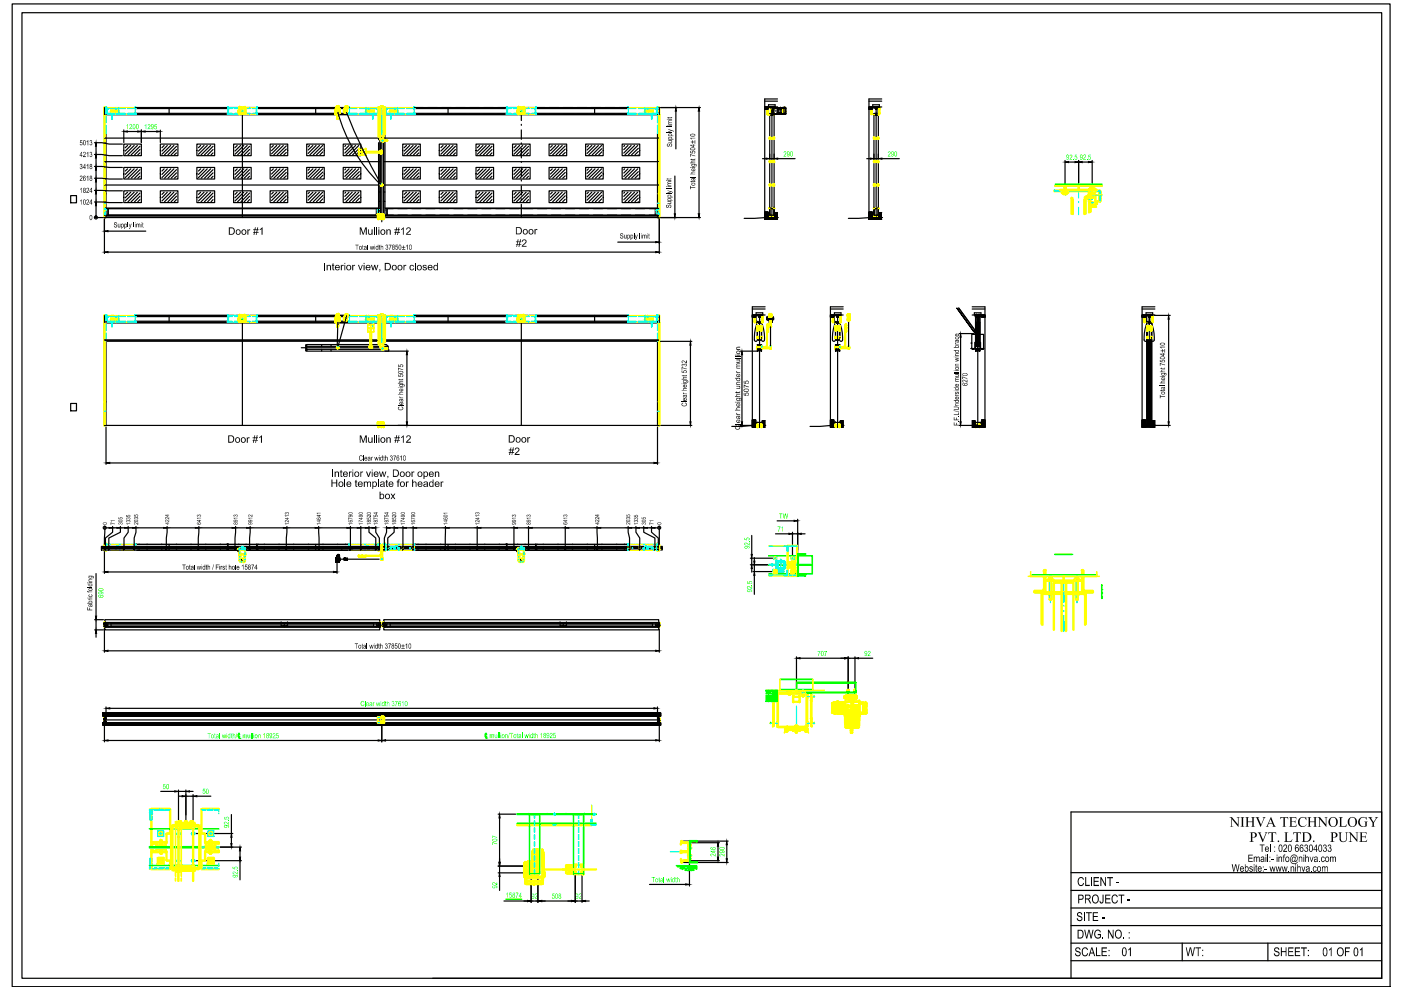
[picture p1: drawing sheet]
<svg xmlns="http://www.w3.org/2000/svg" width="297mm" height="210mm" viewBox="0 0 297 210" stroke-linecap="round" stroke-linejoin="round" font-family="sans-serif">
<!-- layer: 0 -->
<g fill="none" stroke="#000" stroke-width=".25">
<path d="M185.3 24.2v21.6v-.1M185.8 23.4v22.7M186.2 24.2v21.6v-.1M184.4 46.1h2.7M185.3 45.8v.3M185.3 46.1h.9M186.2 45.8l.1 .1M186.2 45.9v.2M243.1 66.9h1.1v23.3h-1.1zM243.2 71.8v18.4M243.2 71.9v18.3M243.4 72.1v18.1"/>
<path d="M243.5 72.2v18M243.6 72.2v18M243.7 66.9v22.7M243.7 72.2v18M243.8 72.2v18M243.9 72.2v18M244 72.1v18.1M244.1 71.9v18.3M244.1 71.8v18.4M242.3 90.2h2.7M22 132.6h.2M22.1 132.6h.1"/>
<path d="M22.1 132.6v.1M22.1 132.7h.1M22.1 132.7v.1M22.2 132.6h.1M22.1 132.5h58.5M22.2 132.7h.1M22.2 132.6v.1M22.2 132.9h.1M22.2 132.1h.1M22.2 132h.1M22.2 132.9l58.3 .1v.5h-58.3zM22.2 131.4h58.3v.6h-58.3z"/>
<path d="M22.2 132h58.3M22.3 132.9h.1M22.3 132h.1M22.3 132.7v-.2v.2M22.3 132.3v.1v-.1M22.3 132.4h.1zM22.3 132.4h.1M22.3 132.7h.1M22.3 132.2v.1M22.3 132.7h.3v.2M22.3 132.9l-.1 .1M22.3 132.2h.1"/>
<path d="M22.3 132.3h.1M22.4 132.7h-.1M22.4 132.2h-.1M22.4 132.2h.1M22.4 132.7h.1M22.4 132.2v.1M22.4 132.4l.4-.1 .1 .3h-.6M22.6 132v.2l-.3 .1M23 132l56.8 .1M23.5 132.1v.8M23.5 132.2h55.7M23.5 132.8h55.7"/>
<path d="M79.8 132.9h-56.8"/>
</g>
<!-- layer: megadoor-AM_0 -->
<path d="M22.1 132.8h.1" fill="none" stroke="#ff0" stroke-width=".51"/>
<g fill="#ff0">
<circle cx="22.1" cy="132.7" r=".25"/>
<circle cx="22.1" cy="132.8" r=".25"/>
</g>
<path d="M22.1 132.7h.1M22.1 132.7v.1" fill="none" stroke="#ff0" stroke-width=".51"/>
<circle cx="22.1" cy="132.7" r=".25" fill="#ff0"/>
<path d="M22.1 132.7h.1M22.1 132.2h.1" fill="none" stroke="#ff0" stroke-width=".51"/>
<!-- layer: 0 -->
<path d="M22 132.3h.2M22.1 132.8h.1M22.1 132.7h.1M22.1 132.2h.1" fill="none" stroke="#000" stroke-width=".25"/>
<!-- layer: megadoor-AM_0 -->
<circle cx="22.1" cy="132.2" r=".25" fill="#ff0"/>
<path d="M22.1 132.2h.1" fill="none" stroke="#ff0" stroke-width=".51"/>
<circle cx="22.1" cy="132.2" r=".25" fill="#ff0"/>
<path d="M22.1 132.2h.1M80.6 132.2h.1" fill="none" stroke="#ff0" stroke-width=".51"/>
<!-- layer: 0 -->
<g fill="none" stroke="#000" stroke-width=".25">
<path d="M22.1 132.2h.1M22.1 132.3h.1M22.1 132.4h.1M22.1 132.3v.1M22.2 132.3h.1M22.2 132.3l-.1 .1M79.8 132v.1M79.8 132h.4v.2l.3 .1M80.4 132.7h.1M80.4 132.7l.1-.2v.2M80.4 132.4h.1zM80.4 132.2h.1"/>
<path d="M80.4 132.2v.1M80.5 132.2h.1M80.5 132.7h-.3v.2h-.4M80.5 132.3h.1M80.5 132.7h.1M80.5 132.4h.1M80.5 132.4l-.5-.1-.1 .3h.6M80.5 132.3v.1v-.1M80.6 132.3h.1M80.6 132.4h.1M80.6 132.3v.1M80.7 132.3h.1"/>
<path d="M80.6 132.2h.1M80.7 132.2h.1"/>
</g>
<!-- layer: megadoor-AM_0 -->
<circle cx="80.6" cy="132.2" r=".25" fill="#ff0"/>
<path d="M80.6 132.2h.1" fill="none" stroke="#ff0" stroke-width=".51"/>
<circle cx="80.6" cy="132.2" r=".25" fill="#ff0"/>
<path d="M80.6 132.2h.1M80.6 132.8h.1" fill="none" stroke="#ff0" stroke-width=".51"/>
<!-- layer: 0 -->
<path d="M80.6 132.3h.1M80.6 132.2h.1M80.6 132.7h.1M80.6 132.8h.1" fill="none" stroke="#000" stroke-width=".25"/>
<!-- layer: megadoor-AM_0 -->
<circle cx="80.6" cy="132.7" r=".25" fill="#ff0"/>
<path d="M80.6 132.8h.1M80.6 132.7h.1M80.6 132.7v.1" fill="none" stroke="#ff0" stroke-width=".51"/>
<circle cx="80.6" cy="132.7" r=".25" fill="#ff0"/>
<path d="M80.2 116.1v.2M80.2 116.3h.1M80.2 116.1h.1M80.3 116.1h.1M80.6 132.7h.1" fill="none" stroke="#ff0" stroke-width=".51"/>
<!-- layer: 0 -->
<g fill="none" stroke="#000" stroke-width=".25">
<path d="M184.9 24.2h.1M184.9 22.8h.1M185 22.8h1.2h-1.2M185 24.2h.7h-.7M185 22.8v.2v-.2h1.2M185 22.9v1.3v-1.3M185 24v.2v-.2M185 24.2h.1M185 24h.1M185 22.9h.1M185 22.8h1.2M185.6 23.2h.1"/>
<path d="M185.6 23.2h.3M185.6 22.9h.1M185.6 22.9v.3M185.6 23h.3M185.7 24.2h.1M185.8 24.2h.4h-.4M185.9 23.2h.1M185.9 22.9h.1M185.9 22.9v.3M186.2 22.8h.1M186.2 24.2h.1M186.2 22.9v1.3"/>
<path d="M186.2 22.9h.1M186.2 24.2v-.2v.2M186.2 24h.1M186.2 22.8v.2zM185.3 45.7h.1M242.9 68.1v.2v-.2M242.9 68.3h.1M242.9 68.1h.1M242.9 66.9v.2M242.9 66.9v1.3v-1.2M242.9 66.9h.1M242.9 66.9h1.2h-1.2"/>
<path d="M242.9 68.3l.7 .1M242.9 68.4h.7M242.9 66.9h1.2M243.5 67.3h.1M243.5 67h.1M243.5 67v.3M243.5 67.3h.3M243.5 67h.3M243.7 67.2v2M243.7 68.4h.4M243.8 67.3h.1M243.8 67h.1"/>
<path d="M243.8 67v.3M244.1 67v1.2zM244.1 66.9h.1M244.1 68.3v-.2v.2l-.5 .1M244.1 68.3h.1M244.1 68.1h.1M244.1 66.9v.2zM22.1 116.2h58.5M28.7 116.7h19.6M28.9 115.4h.1h-.1M28.9 116.7h.1h-.1M37.3 116.2h.1"/>
<path d="M37.3 115.4h.2h-.2M37.3 116.7h.2h-.2M37.4 116.2v.1M40.4 115.4h.2h-.2M40.4 116.7h.2h-.2M40.5 116.2h.1M40.5 116.2v.1M43.6 116.2h.1M43.6 115.4h.1h-.1M43.6 116.7h.1h-.1M43.6 116.2v.1M46.7 116.2h.1"/>
<path d="M46.7 115.4h.1h-.1M46.7 116.7h.1h-.1M46.7 116.2v.1M48.1 115.4h-.1h.1M48.1 116.7h-.1h.1M48.3 115.4h-19.6h19.6M54.5 115.4h19.5h-19.5M54.5 116.7h19.5M54.7 115.4h.1h-.1M54.7 116.7h.1h-.1M73.9 115.4h-.2h.2M74 115.4v1.3h-19.5"/>
<path d="M74.8 116.7h-.2h.2M59.6 132.1h.1M59.6 132.1v.8h1.4M59.6 132.1h1.4M59.6 132.2h1.4M59.6 132.8h1.4M60.3 132v.9M61 132.1h.1M61 132.9h.1M61 132.1v.8M79.2 132.1v.8M79.8 132.9h.1"/>
<path d="M80.5 132h.1M80.5 132.9h.1M80.6 132.9h.1M80.6 132.6l.1 .1M80.6 132.6h.1M80.6 132.7h.1M80.6 132.6v.1M80.7 132.7v.1"/>
<circle cx="37.4" cy="116.2" r=".02"/>
<circle cx="40.5" cy="116.2" r=".02"/>
<circle cx="43.6" cy="116.2" r=".02"/>
<circle cx="46.7" cy="116.2" r=".02"/>
<circle cx="59.7" cy="132.8" r=".06"/>
<circle cx="59.7" cy="132.1" r=".06"/>
<circle cx="59.7" cy="132.1" r=".02"/>
<circle cx="59.7" cy="132.8" r=".02"/>
<circle cx="59.8" cy="132.8" r=".06"/>
<circle cx="59.8" cy="132.1" r=".06"/>
<circle cx="59.8" cy="132.8" r=".02"/>
<circle cx="59.8" cy="132.1" r=".02"/>
<circle cx="60" cy="132.8" r=".06"/>
<circle cx="60" cy="132.1" r=".06"/>
<circle cx="60" cy="132.1" r=".02"/>
<circle cx="60" cy="132.8" r=".02"/>
<circle cx="60.1" cy="132.8" r=".06"/>
<circle cx="60.1" cy="132.1" r=".06"/>
<circle cx="60.1" cy="132.8" r=".02"/>
<circle cx="60.1" cy="132.1" r=".02"/>
<circle cx="60.4" cy="132.8" r=".06"/>
<circle cx="60.4" cy="132.1" r=".06"/>
<circle cx="60.4" cy="132.1" r=".02"/>
<circle cx="60.4" cy="132.8" r=".02"/>
<circle cx="60.5" cy="132.8" r=".06"/>
<circle cx="60.5" cy="132.1" r=".06"/>
<circle cx="60.5" cy="132.1" r=".02"/>
<circle cx="60.5" cy="132.8" r=".02"/>
<circle cx="60.7" cy="132.8" r=".06"/>
<circle cx="60.7" cy="132.1" r=".06"/>
<circle cx="60.7" cy="132.8" r=".02"/>
<circle cx="60.7" cy="132.1" r=".02"/>
<circle cx="60.8" cy="132.8" r=".06"/>
<circle cx="60.8" cy="132.1" r=".06"/>
<circle cx="60.8" cy="132.1" r=".02"/>
<circle cx="60.8" cy="132.8" r=".02"/>
</g>
<!-- layer: 2 -->
<g fill="none" stroke="#ff0" stroke-width=".25">
<path d="M59.7 132.1h.1M59.7 132.8h.1M59.9 132.2h.1M59.8 132.8h.1M60.1 132.2h.1M60 132.8h.1M60.2 132.1h.1M60.2 132.8h.1M60.4 132.1h.1M60.4 132.8h.1M60.5 132.1h.1M60.5 132.8h.1"/>
<path d="M60.7 132.1h.1M60.7 132.8h.1M60.8 132.1h.1M60.8 132.8h.1"/>
<circle cx="59.7" cy="132.1" r=".02"/>
<circle cx="59.7" cy="132.8" r=".02"/>
<circle cx="59.8" cy="132.1" r=".02"/>
<circle cx="59.8" cy="132.8" r=".02"/>
<circle cx="60" cy="132.1" r=".02"/>
<circle cx="60" cy="132.8" r=".02"/>
<circle cx="60.1" cy="132.1" r=".02"/>
<circle cx="60.1" cy="132.8" r=".02"/>
<circle cx="60.4" cy="132.1" r=".02"/>
<circle cx="60.4" cy="132.8" r=".02"/>
<circle cx="60.5" cy="132.1" r=".02"/>
<circle cx="60.5" cy="132.8" r=".02"/>
<circle cx="60.7" cy="132.1" r=".02"/>
<circle cx="60.7" cy="132.8" r=".02"/>
<circle cx="60.8" cy="132.1" r=".02"/>
<circle cx="60.8" cy="132.8" r=".02"/>
</g>
<!-- layer: megadoor-AM_0 -->
<circle cx="80.3" cy="116.1" r=".25" fill="#ff0"/>
<path d="M80.2 116.1h.4zM80.2 115.4v.7M80.6 115.4v.5" fill="none" stroke="#ff0" stroke-width=".51"/>
<circle cx="80.2" cy="115.4" r=".25" fill="#ff0"/>
<path d="M80.2 115.4h.4M80.6 115.9v.2" fill="none" stroke="#ff0" stroke-width=".51"/>
<!-- layer: megadoor-AM_3 -->
<path d="M80.2 115.4h.4" fill="none" stroke="#0ff" stroke-width=".25"/>
<!-- layer: megadoor-AM_0 -->
<circle cx="80.6" cy="115.9" r=".25" fill="#ff0"/>
<circle cx="80.4" cy="115.9" r=".02" fill="none" stroke="#ff0" stroke-width=".51"/>
<!-- layer: megadoor-AM_3 -->
<path d="M80.4 115.4h.1" fill="none" stroke="#0ff" stroke-width=".25"/>
<!-- layer: megadoor-AM_0 -->
<circle cx="80.4" cy="116.1" r=".25" fill="#ff0"/>
<!-- layer: megadoor-AM_3 -->
<path d="M80.2 115.4v.2M80.2 115.5h.1M80.2 116.4v.3M80.2 116.6h.1M80.3 115.4h.3M80.3 116.7h.1M80.3 116.7h.3M80.4 115.4h.1M80.6 115.4h.1" fill="none" stroke="#0ff" stroke-width=".25"/>
<!-- layer: megadoor-AM_0 -->
<circle cx="80.3" cy="116.3" r=".25" fill="#ff0"/>
<path d="M80.2 116.3v.4h.4v-.2M80.2 116.3h.4z" fill="none" stroke="#ff0" stroke-width=".51"/>
<!-- layer: megadoor-AM_3 -->
<path d="M80.2 116.7h.4" fill="none" stroke="#0ff" stroke-width=".25"/>
<!-- layer: megadoor-AM_0 -->
<circle cx="80.6" cy="116.5" r=".25" fill="#ff0"/>
<g fill="none" stroke="#ff0" stroke-width=".51">
<path d="M80.6 116.3v.2"/>
<circle cx="80.4" cy="116.5" r=".02"/>
</g>
<g fill="#ff0">
<circle cx="80.4" cy="116.3" r=".25"/>
<circle cx="80.4" cy="116.1" r=".25"/>
</g>
<path d="M80.4 116.2h.1M80.4 116.1h.1" fill="none" stroke="#ff0" stroke-width=".51"/>
<circle cx="80.4" cy="116.2" r=".25" fill="#ff0"/>
<path d="M80.4 116.2h.1M80.4 116.1h.1" fill="none" stroke="#ff0" stroke-width=".51"/>
<g fill="#ff0">
<circle cx="80.4" cy="116.1" r=".25"/>
<circle cx="80.4" cy="116.4" r=".25"/>
</g>
<path d="M80.4 116.3h.1" fill="none" stroke="#ff0" stroke-width=".51"/>
<circle cx="80.4" cy="116.3" r=".25" fill="#ff0"/>
<path d="M80.4 116.3h.1M80.4 116.1h.1" fill="none" stroke="#ff0" stroke-width=".51"/>
<g fill="#ff0">
<circle cx="80.4" cy="116.4" r=".25"/>
<circle cx="80.4" cy="116.3" r=".25"/>
</g>
<path d="M80.4 116.4h.1M80.4 116.1h.1M80.4 116.3h.1" fill="none" stroke="#ff0" stroke-width=".51"/>
<circle cx="80.4" cy="116.1" r=".25" fill="#ff0"/>
<g fill="none" stroke="#ff0" stroke-width=".51">
<path d="M22.1 115.4v.5M22.2 116.1h.3zM22.4 116.1h.1M22.5 116.3h-.1M22.5 115.4v.9M22.5 116.3h.1M80.3 116.2l.2 .1zM80.3 116.2h.2zM80.3 116.1v.1M80.3 116.3h.1M80.4 116.2h.1M80.4 116.3h.1"/>
<path d="M80.4 116.1h.1M80.5 116.1v.1"/>
<circle cx="74.3" cy="115.9" r=".02"/>
<circle cx="74.3" cy="116.5" r=".02"/>
<circle cx="76.5" cy="116.5" r=".02"/>
<circle cx="76.5" cy="115.9" r=".02"/>
<circle cx="79.7" cy="115.9" r=".02"/>
</g>
<!-- layer: megadoor-AM_7 -->
<g fill="none" stroke="#0ff" stroke-width=".25">
<path d="M74 116.6h.1M74 115.5h.1M74.3 116.5v.1M74.3 115.9v.1M74.3 116.4l.1 .1M74.3 115.9h.1M76.5 116.5v.1M76.5 115.9v.1M76.5 116.4v.1M76.5 115.9h.1M78.2 116v.5M79.6 115.9l.1 .1"/>
<path d="M79.7 115.9h.1M79.7 116.4l-.1 .1M79.8 116.5l-.1 .1M79.9 116v.4M80.2 116.6h.1M80.2 115.5h.1M80.3 115.9l.1 .1M80.3 116.5l.1 .1M80.4 115.9h.1M80.4 116.4l.1 .1"/>
</g>
<!-- layer: megadoor-AM_3 -->
<g fill="none" stroke="#0ff" stroke-width=".25">
<path d="M74 116.4v.3v-.3M74 116.6h.1M74 115.6v-.2v.2M74 115.5h.1M74 116.7h.4M74 115.4h.4M74.2 116.7h-.1h.1M74.2 115.4h-.1h.1M74.5 116.7h.5M74.5 115.4h.5M75 116.2h.1M75.1 116.7h.5"/>
<path d="M75.1 115.4h.5M75.7 116.7h.5M75.7 115.4h.5M76.3 116.7h.5M76.3 115.4h.5M76.9 116.7h.4M76.9 115.4h.4M77.3 116.2h.1M77.4 116.1h.1v.2zM77.4 116.7h-.1h.1M77.4 115.4h-.1h.1M77.5 116.7h.4"/>
<path d="M77.5 115.4h.4M78 116.1v.3h.4v-.3M78 116.4h.4M78.1 116.3h.1M78.1 116.1h.1M78.1 116.4h.1M78.1 115.8h-.5h.5M78.1 116.1v.2M78.1 116.1h.2M78.1 116.7h.4M78.1 115.4h.4M78.2 116.4h.1"/>
<path d="M78.2 116.1h.1M78.3 116.4h-.2h.2M78.3 116.4h.1M78.3 116.3h.1M78.3 116.1h.1M78.4 116.1h-.4h.4M78.7 116.7h.4M78.7 115.4h.4M78.8 116h-.4h.4M78.9 116h.4M79 116.1h.1l-.1 .2zM79.2 116.7h.5"/>
<path d="M79.2 115.4h.5M79.6 116.2h.1M79.5 116.7h-.1h.1M79.5 115.4h-.1h.1M79.6 116.4v.1M79.6 116.4h.1M79.7 116.5h.1M79.7 116.4h.1M79.7 116.4v.1M79.7 116.5v-.5l.1 .5M79.8 116.4h.1M79.8 116.5h.1"/>
<path d="M79.8 116.4h.3v-.3h-.3h.3v.3h-.3v.1M79.8 116.3h.1M79.8 116.1h.1M79.8 116.4h.3M79.8 116.1h.3M79.8 116.7h.4M79.8 115.4h.4M79.8 116.1v.3M79.9 116h.1M79.9 116.4h.1M79.9 116.1h.1M80 116.4h.1"/>
<path d="M79.9 116l.1 .1M79.9 116.4v.1M80 116.1h.1M80.1 116.4h-.3h.3M80.1 116.4v.1h-.4M80.1 116.3h.1M80.1 116.4h.1M80.1 116.1h.1M80.1 116.1v.3M80.1 116.1v.2M80.2 116.7h-.1h.1M80.2 115.4h-.1h.1"/>
<path d="M80.2 116.4v.3zM80.2 115.4v.2zM80.2 116.6h.1M80.2 115.5h.1"/>
</g>
<!-- layer: 2 -->
<g fill="none" stroke="#ff0" stroke-width=".25">
<path d="M74 115.4h6.2v1.3h-6.2z"/>
<circle cx="79.7" cy="116.5" r=".02"/>
</g>
<!-- layer: 9 -->
<path d="M74.9 116.2h.1M75 116.1v.2M77.2 116.2h.4M77.2 116.1v.2M77.5 116.1v.3M78.9 116.2h.3M79 116.1v.3M79.5 116.2h.1M79.5 116.1v.2" fill="none" stroke="#0ff" stroke-width=".25"/>
<!-- layer: megadoor-AM_0 -->
<circle cx="22.5" cy="115.4" r=".25" fill="#ff0"/>
<path d="M22.1 115.4h.4M22.1 115.9l.1 .2" fill="none" stroke="#ff0" stroke-width=".51"/>
<!-- layer: megadoor-AM_3 -->
<path d="M22.1 115.4h.4" fill="none" stroke="#0ff" stroke-width=".25"/>
<!-- layer: megadoor-AM_0 -->
<g fill="#ff0">
<circle cx="22.2" cy="115.9" r=".25"/>
<circle cx="22.1" cy="115.9" r=".25"/>
</g>
<circle cx="22.3" cy="115.9" r=".02" fill="none" stroke="#ff0" stroke-width=".51"/>
<!-- layer: megadoor-AM_3 -->
<path d="M22.3 115.4h.1M22.4 115.4h.1" fill="none" stroke="#0ff" stroke-width=".25"/>
<!-- layer: megadoor-AM_0 -->
<g fill="#ff0">
<circle cx="22.3" cy="116.1" r=".25"/>
<circle cx="22.4" cy="116.1" r=".25"/>
</g>
<!-- layer: megadoor-AM_3 -->
<path d="M22.2 115.4h.1M22.2 115.4h.3M22.2 116.7h.3M22.3 115.4h.1M22.4 115.4h.1M22.5 116.7h.1M22.5 115.4v.2M22.5 115.5h.1M22.5 116.4v.3M22.5 116.6h.1" fill="none" stroke="#0ff" stroke-width=".25"/>
<!-- layer: megadoor-AM_0 -->
<circle cx="22.5" cy="116.3" r=".25" fill="#ff0"/>
<path d="M22.2 116.3h.3zM22.5 116.3v.4h-.4v-.2" fill="none" stroke="#ff0" stroke-width=".51"/>
<!-- layer: megadoor-AM_3 -->
<path d="M22.1 116.7h.4" fill="none" stroke="#0ff" stroke-width=".25"/>
<!-- layer: megadoor-AM_0 -->
<g fill="#ff0">
<circle cx="22.2" cy="116.5" r=".25"/>
<circle cx="22.1" cy="116.5" r=".25"/>
</g>
<g fill="none" stroke="#ff0" stroke-width=".51">
<path d="M22.2 116.3l-.1 .2"/>
<circle cx="22.3" cy="116.5" r=".02"/>
</g>
<g fill="#ff0">
<circle cx="22.4" cy="116.3" r=".25"/>
<circle cx="22.3" cy="116.3" r=".25"/>
</g>
<path d="M22.4 116.1h.1" fill="none" stroke="#ff0" stroke-width=".51"/>
<circle cx="22.4" cy="116.2" r=".25" fill="#ff0"/>
<path d="M22.3 116.2h.1" fill="none" stroke="#ff0" stroke-width=".51"/>
<g fill="#ff0">
<circle cx="22.4" cy="116.2" r=".25"/>
<circle cx="22.3" cy="116.2" r=".25"/>
</g>
<path d="M22.3 116.1h.1M22.4 116.2h.1" fill="none" stroke="#ff0" stroke-width=".51"/>
<g fill="#ff0">
<circle cx="22.4" cy="116.1" r=".25"/>
<circle cx="22.3" cy="116.1" r=".25"/>
</g>
<path d="M22.4 116.4h.1" fill="none" stroke="#ff0" stroke-width=".51"/>
<g fill="#ff0">
<circle cx="22.3" cy="116.4" r=".25"/>
<circle cx="22.4" cy="116.3" r=".25"/>
<circle cx="22.3" cy="116.3" r=".25"/>
</g>
<path d="M22.4 116.3h.1" fill="none" stroke="#ff0" stroke-width=".51"/>
<circle cx="22.3" cy="116.3" r=".25" fill="#ff0"/>
<path d="M22.3 116.4h.1" fill="none" stroke="#ff0" stroke-width=".51"/>
<g fill="#ff0">
<circle cx="22.3" cy="116.3" r=".25"/>
<circle cx="22.4" cy="116.3" r=".25"/>
</g>
<path d="M22.3 116.3h.1M22.3 116.1h.1" fill="none" stroke="#ff0" stroke-width=".51"/>
<circle cx="22.4" cy="116.1" r=".25" fill="#ff0"/>
<path d="M22.4 116.1h.1" fill="none" stroke="#ff0" stroke-width=".51"/>
<g fill="#ff0">
<circle cx="22.3" cy="116.1" r=".25"/>
<circle cx="22.4" cy="116.1" r=".25"/>
</g>
<path d="M22.3 116.4h.1M22.3 116.3h.1" fill="none" stroke="#ff0" stroke-width=".51"/>
<circle cx="22.4" cy="116.4" r=".25" fill="#ff0"/>
<path d="M22.3 116.3h.1" fill="none" stroke="#ff0" stroke-width=".51"/>
<g fill="#ff0">
<circle cx="22.4" cy="116.4" r=".25"/>
<circle cx="22.3" cy="116.4" r=".25"/>
<circle cx="22.3" cy="116.3" r=".25"/>
<circle cx="22.4" cy="116.3" r=".25"/>
</g>
<path d="M22.3 116.3h.1M22.3 116.1h.1M22.3 116.3v.1M22.4 116.3v.1" fill="none" stroke="#ff0" stroke-width=".51"/>
<g fill="#ff0">
<circle cx="22.4" cy="116.1" r=".25"/>
<circle cx="22.3" cy="116.1" r=".25"/>
</g>
<g fill="none" stroke="#ff0" stroke-width=".51">
<path d="M185.3 45.6h.1v.2zM185.3 44.1l.1 .1zM186.1 45.6l.1 .2zM186.1 44.1l.1 .1zM22.2 116.2l.2 .1zM22.2 116.2h.2zM22.2 116.1v.1M22.3 116.2h.1M22.3 116.1h.1M22.3 116.3h.1M22.4 116.1h.1M22.4 116.3h.1"/>
<path d="M22.4 116.1v.1M22.1 152.3h.1"/>
<circle cx="23.1" cy="115.9" r=".02"/>
<circle cx="26.3" cy="115.9" r=".02"/>
<circle cx="26.3" cy="116.5" r=".02"/>
<circle cx="28.4" cy="115.9" r=".02"/>
<circle cx="28.4" cy="116.5" r=".02"/>
</g>
<!-- layer: megadoor-AM_7 -->
<g fill="none" stroke="#0ff" stroke-width=".25">
<path d="M22.4 115.9h-.1M22.4 116.4l-.1 .1M22.4 115.9v.1M22.4 116.5v.1M22.5 116.6h.1M22.5 115.5h.1M22.8 116v.4M23 116.5l.1 .1M23.1 115.9h-.1M23.1 116.4v.1M23.1 115.9v.1M24.6 116v.5"/>
<path d="M26.3 116.4l-.1 .1M26.3 115.9h-.1M26.3 116.5v.1M26.3 115.9v.1M28.4 116.4v.1M28.4 115.9h.1M28.5 116.5l-.1 .1M28.5 115.9l-.1 .1M28.7 116.6h.1M28.7 115.5h.1"/>
</g>
<!-- layer: megadoor-AM_3 -->
<g fill="none" stroke="#0ff" stroke-width=".25">
<path d="M22.5 116.6h.1M22.5 115.5h.1M22.5 116.7h.4M22.5 115.4h.4M22.6 116.7h.1h-.1M22.6 115.4h.1h-.1M22.6 116.4v.3v-.3M22.6 116.6h.1M22.6 115.6v-.2v.2M22.6 115.5h.1M22.7 116.4h.2h-.2M22.7 116.4v.1h.3"/>
<path d="M22.7 116.4h.1M22.7 116.1h.1M22.7 116.4h.2M22.7 116.1h.2M22.7 116.3h.1M22.7 116.1v.2M22.7 116.1v.3M22.8 116.1h.1M22.8 116.4h.1M22.8 116l.1 .1M22.8 116.4v.1M22.9 116.4h.1"/>
<path d="M22.9 116.1h.1M22.9 116v.1M23 116.5h.1M22.9 116.5h.1M22.9 116.4v.1M22.9 116.3h.1M22.9 116.1v.3M22.9 116.1v.2M23 116v.5M23 116.4h-.4v-.3h.4h-.4v.3h.4M23 116h.1M23 116.4h.1"/>
<path d="M23 116.4v.1M23.1 116.5h.1M23.1 116.4v.1M23.1 116.7h.4M23.1 115.4h.4M23.1 116.4h.1M23.2 116.5h.1M23.2 116.4h.1M23.2 116.4v.1M23.2 116.2h.1M23.2 116.7h.1h-.1M23.2 115.4h.1h-.1"/>
<path d="M23.5 116h.4M23.7 116.1l.1 .1-.1 .1zM23.7 116.7h.4M23.7 115.4h.4M24 116h.3h-.3M24.3 116.7h.4M24.3 115.4h.4M24.4 116.1h.3h-.3M24.4 116.4h.1M24.4 116.1h.1M24.4 116.1v.3h.3M24.4 116.4h.3"/>
<path d="M24.5 116.4h.2h-.2M24.5 116.4h.1M24.5 116.3h.1M24.5 116.1h.1M24.5 116.1h.2M24.6 116.4h.1M24.6 116.1h.1M24.6 116.1l-.1 .2M24.7 116.3h.1M24.7 116.1h.1M24.7 116.4h.1M24.7 115.8h.5h-.5"/>
<path d="M24.7 116.1v.2M24.7 116.1v.3M24.8 116.7h.5M24.8 115.4h.5M25.3 116.1v.2zM25.3 116.7h.1h-.1M25.3 115.4h.1h-.1M25.4 116.7h.5M25.4 115.4h.5M25.5 116.2h.1M26 116.7h.5M26 115.4h.5"/>
<path d="M26.6 116.7h.5M26.6 115.4h.5M27.1 116.7h.5M27.1 115.4h.5M27.7 116.7h.5M27.7 115.4h.5M27.8 116.2h.1M28.3 116.7h.4M28.3 115.4h.4M28.5 116.7h.2h-.2M28.5 115.4h.2h-.2M28.7 116.4v.3v-.3"/>
<path d="M28.7 116.6h.1M28.7 115.6v-.2v.2M28.7 115.5h.1M28.7 116.4l.1 .3zM28.7 115.4l.1 .2z"/>
</g>
<!-- layer: 2 -->
<g fill="none" stroke="#ff0" stroke-width=".25">
<path d="M185.3 24.3h.1M185.7 24.4h.1M185.8 24.4h.1M186.2 24.3h.1M185.3 45.7h.1M185.3 45.6h.1M186.2 45.7h.1M186.2 45.6h.1M243.2 68.4h.1M243.6 68.5h.1M243.7 68.5h.1M243.7 68.5h-.1"/>
<path d="M244.1 68.4h.1M22.5 115.4h6.2v1.3h-6.2z"/>
<circle cx="23.1" cy="116.5" r=".02"/>
</g>
<!-- layer: 9 -->
<path d="M23.2 116.2h.1M23.2 116.1v.2M23.6 116.2h.3M23.7 116.1v.3M25.2 116.2h.2M25.3 116.1v.3M25.5 116.2h.1M25.5 116.1v.2M27.8 116.2h.1M27.8 116.1v.2" fill="none" stroke="#0ff" stroke-width=".25"/>
<!-- layer: 0 -->
<g fill="none" stroke="#000" stroke-width=".25">
<path d="M185.3 24.3h.1M185.3 24.3v.1M185.3 24.2l.9 .1M185.3 24.2l.1 .3M185.4 24.4h.1M185.4 24.2h.1M185.5 24.4h.1M185.5 24.4h-.2M185.5 24.4h.7M185.6 24.2l.3 .1zM185.6 24.4h.1M185.7 24.2h.1h-.1"/>
<path d="M185.7 24.2h.1M185.7 24.4v.1M185.8 24.5h.1M185.8 24.2h.1M185.9 24.4h.1M185.9 24.4h-.3h.3M186.1 24.4h.1M186.1 24.2h.1M186.2 24.2h.1M186.1 24.5h.1M186.2 24.2v.3M186.2 24.3h.1"/>
<path d="M186.2 24.4h.1M185.3 45.7h.1M185.3 45.6v.1M185.3 45.6h.1M185.3 44.1v1.5M185.3 45.6h.9M186.2 45.7h.1M186.2 44.1v1.5M186.2 45.7v.1M186.2 45.8h.1M243.2 68.4h.1M243.2 68.4h.2l-.1 .1z"/>
<path d="M243.3 68.5h.1M243.3 68.4h.1M243.4 68.4h.1M243.5 68.4h.3zM243.5 68.4l.3 .1zM243.5 68.5h.1M243.6 68.3h.1M243.6 68.3h.2h-.2M243.7 68.5v.1M243.7 68.3h.1M243.8 68.5h.1M244 68.4h-.6h.6"/>
<path d="M244 68.4h.1M244.1 68.5h.1M244.1 68.4h.1M244.1 68.4v.1zM56 116.2h.1M56 116.2v.1M59.1 116.2h.1M59.1 116.2v.1M62.2 116.2h.1M62.3 116.2v.1M65.3 116.2h.1M65.4 116.2v.1"/>
<path d="M22.1 132.1l.1 .3h.3l-.3 .1-.1 .4 .4-.1v.1h-.4v-.8l.4-.1v.2zM80.3 132l.3 .1v.8h-.3v-.1l.3 .1v-.4h-.3l.3-.1v-.3l-.3 .1zM22.1 152.9h.1"/>
<circle cx="56" cy="116.2" r=".02"/>
<circle cx="59.1" cy="116.2" r=".02"/>
<circle cx="62.3" cy="116.2" r=".02"/>
<circle cx="65.3" cy="116.2" r=".02"/>
</g>
<!-- layer: megadoor-AM_0 -->
<g fill="#ff0">
<circle cx="22.1" cy="152.4" r=".25"/>
<circle cx="22.1" cy="152.3" r=".25"/>
</g>
<path d="M22.1 152.3h.1M22.1 152.3v.1" fill="none" stroke="#ff0" stroke-width=".51"/>
<circle cx="22.1" cy="152.4" r=".25" fill="#ff0"/>
<path d="M22.1 152.3h.1M22.1 153h.1" fill="none" stroke="#ff0" stroke-width=".51"/>
<!-- layer: 0 -->
<g fill="none" stroke="#000" stroke-width=".25">
<path d="M21.5 115.9h118.9v.7h-118.9zM21.5 116.2h118.9zM56.1 115.4h-.1h.1M56.1 116.7h-.1h.1M59.2 115.4h-.1h.1M59.2 116.7h-.1h.1M62.3 115.4h-.1h.1M62.3 116.7h-.1h.1M65.4 115.4h-.1h.1M65.4 116.7h-.1h.1M22 152.8h.1M22.1 152.8h.1"/>
<path d="M22.1 152.9h.1M22.1 152.6h117.7M22.2 152.8h.1"/>
</g>
<!-- layer: megadoor-AM_0 -->
<g fill="#ff0">
<circle cx="22.1" cy="152.9" r=".25"/>
<circle cx="22.1" cy="153" r=".25"/>
</g>
<path d="M22.1 152.9h.1M22.1 152.9v.1" fill="none" stroke="#ff0" stroke-width=".51"/>
<circle cx="22.1" cy="152.9" r=".25" fill="#ff0"/>
<path d="M22.1 152.9h.1M139.7 152.3v.1M139.7 152.3h.1M139.8 152.3h.1" fill="none" stroke="#ff0" stroke-width=".51"/>
<!-- layer: 0 -->
<g fill="none" stroke="#000" stroke-width=".25">
<path d="M22 152.5h.2M22.1 152.9h.1M22.1 152.3h.1M22.1 152.5h.1M22.2 152.5h.1M22.2 152.3l-.1 .1M139.7 152.5h.1M139.7 152.3h.2M139.8 152.5h.1M139.8 152.3h.1M139.8 152.9h.1M139.8 152.4h.1"/>
<path d="M139.8 152.3v.1"/>
</g>
<!-- layer: megadoor-AM_0 -->
<g fill="#ff0">
<circle cx="139.7" cy="152.4" r=".25"/>
<circle cx="139.8" cy="152.4" r=".25"/>
</g>
<path d="M139.7 152.9l.1 .1M139.7 152.9h.1M139.7 152.3h.1M139.8 153h.1M139.8 152.9h.1" fill="none" stroke="#ff0" stroke-width=".51"/>
<!-- layer: 0 -->
<path d="M139.7 152.5h.2M139.8 152.9h.1M139.9 152.8h.1" fill="none" stroke="#000" stroke-width=".25"/>
<!-- layer: megadoor-AM_0 -->
<g fill="#ff0">
<circle cx="139.7" cy="152.9" r=".25"/>
<circle cx="139.8" cy="152.9" r=".25"/>
</g>
<path d="M139.7 152.9h.1" fill="none" stroke="#ff0" stroke-width=".51"/>
<!-- layer: 0 -->
<path d="M228.7 34v6.1M229.4 34.4h1.4M231.6 34v5M184.4 46.1l-4.5 .2M22.1 152.3l.1 .3h.3l-.3 .1-.1 .3h.4v.1l-.4-.1v-.7l.4-.1v.1zM139.4 152.2l.4 .1v.7l-.3 .1-.1-.1h.4l-.1-.3h-.3l.3-.1 .1-.3h-.4zM139.7 152.8h.1M139.7 152.9h.1M139.7 152.9h.2M139.7 152.8v.1M139.8 152.9h.1" fill="none" stroke="#000" stroke-width=".25"/>
<path d="M228.7 34.4l.7-.2v.3zM230.8 34.2l.8 .2-.8 .1z" fill="#000" stroke="#000" stroke-width=".21"/>
<g fill="#0f0">
<path d="M229.7 32.9l.3-.1a.55 .55 0 0 1-.2 .9h.4v.2h-.6l.4-.6a.19 .19 0 0 0 .2-.3 .19 .19 0 0 0-.3-.1 .19 .19 0 0 0-.1 .2h-.1z"/>
<path d="M230.4 33.7l.1 .2z"/>
<path d="M230.8 32.8h.4v.1h-.3l-.1 .3a.35 .35 0 0 1 .5 .2 .35 .35 0 0 1-.2 .4v.1a.23 .23 0 0 1-.3 0 .23 .23 0 0 1 0-.3 .23 .23 0 0 0 .3 .1 .23 .23 0 0 0 .1-.3 .23 .23 0 0 0-.2-.1h-.3z"/>
<path d="M229 32.9a.41 .41 0 0 1 .5 .1 .41 .41 0 0 1 0 .5l-.1 .2a.2 .2 0 0 1-.2 .2 .2 .2 0 0 1-.1-.3 .21 .21 0 0 0 .3 .1 .21 .21 0 0 0 0-.3 .34 .34 0 0 1-.4-.1 .34 .34 0 0 1 0-.4zM229 33.1a.2 .2 0 0 0 .4 0 .2 .2 0 0 0-.4 0z"/>
</g>
<path d="M137.7 187.5h7.7M146.2 182.8v5.1" fill="none" stroke="#000" stroke-width=".25"/>
<path d="M145.4 187.4l.8 .1-.8 .1z" fill="#000" stroke="#000" stroke-width=".21"/>
<g fill="#0f0">
<path d="M138.2 186h.7v.1h-.3v1h-.1v-1h-.3z"/>
<path d="M139.7 186.1l.1-.1 .1 .3-.1 .6 .2 .2-.3-.1z"/>
<path d="M140.7 186h.1v1.1h-.1z"/>
<path d="M141.3 186.3h.1l.1 .6 .1-.6h.2l.1 .6 .1-.6h.2l-.3 .8h-.1l-.1-.6-.2 .6z"/>
<path d="M143.3 186.1v-.1v.3h.2l-.2 .1 .2 .7-.2-.1z"/>
<path d="M143.6 186h.1v.3a.26 .26 0 0 1 .3 0 .26 .26 0 0 1 .1 .2v.6h-.1v-.6a.16 .16 0 0 0-.2-.1 .16 .16 0 0 0-.1 .2v.5h-.1z"/>
<path d="M139 186.4l.2-.1a.39 .39 0 0 1 .3 .2 .39 .39 0 0 1 0 .4l-.1 .1a.4 .4 0 0 1-.5-.1 .4 .4 0 0 1 .1-.5zM139.1 186.7a.24 .24 0 0 0 .4 0 .24 .24 0 0 0-.4 0z"/>
<path d="M140 186.3h.1a.29 .29 0 0 1 .3 0 .29 .29 0 0 1 .1 .2l.1 .6-.2-.1a.25 .25 0 0 1-.4-.2 .25 .25 0 0 1 .4-.2v-.2l-.4 .1zM140.2 186.7a.16 .16 0 0 0 0 .3 .16 .16 0 0 0 .2-.1v-.3z"/>
<path d="M142.2 186l.2 .1zM142.2 186.3h.2v.8h-.2z"/>
<path d="M142.5 186.3h.4v-.3h.1v1.1v-.2l-.1 .2a.42 .42 0 0 1-.4-.3 .42 .42 0 0 1 0-.5zM142.7 186.4l-.1 .2a.24 .24 0 0 0 0 .3 .24 .24 0 0 0 .4 0 .24 .24 0 0 0-.1-.4v-.1z"/>
</g>
<path d="M183.8 33.6h.7M185.3 32.7v1.3M185.3 33.6h.9M186.2 32.7v1.3M187 33.6h3.7" fill="none" stroke="#000" stroke-width=".25"/>
<path d="M184.5 33.5l.8 .1-.8 .2zM186.2 33.6l.8-.1v.3z" fill="#000" stroke="#000" stroke-width=".21"/>
<g fill="#0f0">
<path d="M188.3 32.2l.1-.1a.38 .38 0 0 1 .4 .4 .38 .38 0 0 1-.3 .4l-.1 .1h.4v.2h-.6l.4-.6a.18 .18 0 0 0 .1-.3 .18 .18 0 0 0-.3 .1h-.1z"/>
<path d="M189 32.2a.44 .44 0 0 1 .6 .2 .44 .44 0 0 1-.1 .5l-.1 .2a.29 .29 0 0 1-.3 .1 .29 .29 0 0 1-.2-.3h.2a.22 .22 0 0 0 .3 .1 .22 .22 0 0 0 0-.3l-.1 .1a.35 .35 0 0 1-.3-.2 .35 .35 0 0 1 0-.4zM189 32.4a.2 .2 0 0 0 .4 0 .2 .2 0 0 0-.4 0z"/>
<path d="M189.8 32.1l.4 .1v.7a.28 .28 0 0 1-.4 .3 .28 .28 0 0 1-.1-.4v-.5zM189.8 32.2l-.1 .5a.22 .22 0 0 0 0 .3 .22 .22 0 0 0 .4-.1v-.3a.29 .29 0 0 0 0-.3 .29 .29 0 0 0-.3-.1z"/>
</g>
<path d="M22.5 149.9v2.4M23.3 150.2h115.3M139.4 149.9v2.5" fill="none" stroke="#000" stroke-width=".25"/>
<path d="M22.5 150.2l.8-.1v.2zM138.6 150.1l.8 .1-.8 .1z" fill="#000" stroke="#000" stroke-width=".21"/>
<g fill="#0f0">
<path d="M76.6 148.7h.2a.32 .32 0 0 1 .5 .2l-.3-.1a.39 .39 0 0 0-.4 .4 .39 .39 0 0 0 .4 .3l.1-.2 .2 .1-.3 .3h-.3l-.2-.2v-.4z"/>
<path d="M77.4 148.6h.1v1.1h-.1z"/>
<path d="M79 148.9l.2 .1v-.1l.2 .1-.2 .2v.5h-.2z"/>
<path d="M79.8 148.9l.2 .6 .1-.6 .3 .6 .1-.6h.1l-.2 .8h-.1l-.1-.6-.1 .6h-.2z"/>
<path d="M81.7 148.7h.1l.1 .2-.1 .7 .2 .1-.3-.1z"/>
<path d="M82 148.6l.1 .4a.24 .24 0 0 1 .3-.1 .24 .24 0 0 1 .1 .3v.5v-.5a.18 .18 0 0 0-.3-.2 .18 .18 0 0 0-.1 .3l-.1 .4z"/>
<path d="M83.1 148.7h.1a.27 .27 0 0 1 .4 .1 .27 .27 0 0 1-.2 .3l.2 .2a.25 .25 0 0 1-.2 .4 .25 .25 0 0 1-.3-.3 .2 .2 0 0 0 .3 .2 .2 .2 0 0 0 .1-.3 .2 .2 0 0 0-.2-.1v-.1a.17 .17 0 0 0 .2-.1 .17 .17 0 0 0-.1-.2 .17 .17 0 0 0-.2 .1h-.1z"/>
<path d="M83.7 148.7h.6l-.3 1-.1-.2 .3-.7h-.5z"/>
<path d="M85.2 148.9l.3-.3v1.1l-.1-.8-.2 .1z"/>
<path d="M77.7 149l.4-.1 .1 .3v.1h-.5l.1 .3 .4-.1a.35 .35 0 0 1-.5 .1 .35 .35 0 0 1 0-.5zM77.8 149v.3h.3l-.1-.3z"/>
<path d="M78.4 149h.1a.23 .23 0 0 1 .3-.1 .23 .23 0 0 1 .1 .3v.5l-.1-.1a.26 .26 0 0 1-.4 .1 .26 .26 0 0 1-.1-.4 .26 .26 0 0 1 .4 0l.1-.1a.21 .21 0 0 0-.2-.2 .21 .21 0 0 0-.2 .2zM78.5 149.5a.18 .18 0 0 0 .3 0 .18 .18 0 0 0-.3 0z"/>
<path d="M80.7 148.6l.1 .2zM80.7 148.9l.1 .8z"/>
<path d="M81 149l.1-.1 .3 .1v-.4h.1v1.1l-.1-.1a.37 .37 0 0 1-.4-.1 .37 .37 0 0 1 0-.5zM81.1 149.1v.1a.24 .24 0 0 0 0 .4 .24 .24 0 0 0 .4-.1 .24 .24 0 0 0-.1-.4z"/>
<path d="M84.5 148.7a.25 .25 0 0 1 .3-.1 .25 .25 0 0 1 .2 .3h-.1a.22 .22 0 0 0-.4-.1 .22 .22 0 0 0 0 .4 .32 .32 0 0 1 .6 .1 .32 .32 0 0 1-.4 .4l-.3-.3zM84.7 149.1a.24 .24 0 0 0-.3 .3 .24 .24 0 0 0 .3 .2 .24 .24 0 0 0 .2-.3z"/>
<path d="M85.9 148.7a.46 .46 0 0 1 .5 .2 .46 .46 0 0 1 0 .6l-.1 .2a.47 .47 0 0 1-.5-.3 .47 .47 0 0 1 .1-.5zM86 148.7l-.1 .5a.25 .25 0 0 0 0 .4 .25 .25 0 0 0 .4 0 .25 .25 0 0 0 0-.4l-.1-.4z"/>
</g>
<path d="M244.4 66.9h3.7M247.8 67.7v21.7M244 90.2h4.1M22.1 133.2v5.1M22.9 138h116.1M139.8 133.4v4.9M146.5 178.7h6M152.2 179.4v2.3M146.5 182.5h6" fill="none" stroke="#000" stroke-width=".25"/>
<path d="M247.8 66.9l.1 .8h-.2zM247.7 89.4h.2l-.1 .8zM22.1 138l.8-.1v.2zM139 137.9l.8 .1-.8 .1zM152.2 178.7l.2 .7h-.3zM152.1 181.7h.3l-.2 .8z" fill="#000" stroke="#000" stroke-width=".21"/>
<g fill="#000">
<path d="M245.9 76.9l1.1 .4v.1l-1-.3v.4h-.1zM245.9 76.3h.1v.4h.3l.1-.4h.5l.1 .4-.2 .2-.1-.2a.23 .23 0 0 0 0-.4 .23 .23 0 0 0-.3 .2l.1 .3-.6-.1zM246 78.1l1-.1v.2l-.7 .1zM246.3 78.4h.7l-.5 .1a.19 .19 0 0 0-.2 .2 .19 .19 0 0 0 .3 .1l.4 .1h-1.1l.4-.1zM245.9 73.5h1.1v.1h-.8l.1 .2-.1 .1zM246 82.8h.2v-.1l.7 .1 .1-.1v.1l-.2 .1-.6 .1zM245.9 81.1h.4v-.3l.7-.1v.1h-.5a.16 .16 0 0 0-.2 .2 .16 .16 0 0 0 .2 .1h.5v.2h-1.1zM245.9 83.7h.1v.3h1v.1h-1v.3h-.1zM245.9 81.8h1.1v.1h-1.1zM75.2 136.4h.7v.2h-.3v.9l-.1-.9h-.3zM76.8 136.5l.2 .2-.2 .1 .2 .7-.2-.1zM77.8 136.4l.1 1.1z"/>
<path d="M78.3 136.7l.3 .7 .1-.7h.1l.2 .6 .1-.6h.1l-.2 .8h-.1l-.2-.6-.1 .6h-.1zM80.3 136.5h.1v.2h.1l-.1 .1 .1 .7-.2-.1zM80.6 136.4h.1v.4a.22 .22 0 0 1 .3-.1 .22 .22 0 0 1 .1 .3l-.1 .5v-.5a.16 .16 0 0 0-.2-.2 .16 .16 0 0 0-.1 .3v.4h-.1zM81.7 136.6a.27 .27 0 0 1 .4-.1 .27 .27 0 0 1-.1 .4l.2 .2a.26 .26 0 0 1-.2 .4 .26 .26 0 0 1-.3-.3 .2 .2 0 0 0 .3 .1 .2 .2 0 0 0 .1-.2 .2 .2 0 0 0-.3-.1v-.1a.17 .17 0 0 0 .3-.1 .17 .17 0 0 0-.1-.2 .17 .17 0 0 0-.3 .1zM82.3 136.4h.6l-.3 1.1h-.2l.1-.4 .3-.5h-.5zM83.8 136.4h.4v.2h-.3l-.1 .2h.3l.2 .2-.1 .3a.28 .28 0 0 1-.3 .2 .28 .28 0 0 1-.2-.3h.1a.2 .2 0 0 0 .3 .1 .2 .2 0 0 0 .1-.3 .2 .2 0 0 0-.3-.1l-.2 .1zM86 136.7l.3-.3v1.1h-.1v-.8l-.1 .1z"/>
<path d="M245.9 79.7l.2 .2zM246.2 79.7h.8v.2h-.8z"/>
<path d="M245.9 75.8l.3-.2h.5a.32 .32 0 0 1 .2 .5 .32 .32 0 0 1-.5 0h-.4zM246 75.8l.1 .2h.6a.17 .17 0 0 0 .2-.1 .17 .17 0 0 0-.2-.2z"/>
<path d="M245.9 72.8l.3-.1h.6a.29 .29 0 0 1 .2 .4 .29 .29 0 0 1-.5 .1l-.5-.1zM246 72.9l.1 .2h.5a.19 .19 0 0 0 .3-.1 .19 .19 0 0 0-.1-.2z"/>
<path d="M246.1 74.3h.3v-.3h.1v.3h.3v.2h-.3v.2h-.1v-.2h-.3zM246.9 74h.1v.7h-.1z"/>
<path d="M245.9 75h.7l.2-.1 .2 .2h-.2v.4h-.2zM246.1 75.1l.5 .3v-.3z"/>
<path d="M246.2 79.1h.7a.29 .29 0 0 1 .4 .1 .29 .29 0 0 1-.2 .4v-.1a.18 .18 0 0 0 .1-.3 .18 .18 0 0 0-.3 0 .25 .25 0 0 1 .1 .3 .25 .25 0 0 1-.4 .1l-.4-.1zM246.3 79.2a.24 .24 0 0 0 .3 .3 .24 .24 0 0 0 .2-.3z"/>
<path d="M246.3 83.2l.5-.1a.35 .35 0 0 1 .1 .5 .35 .35 0 0 1-.6 0zM246.4 83.2a.28 .28 0 0 0 .2 .4 .28 .28 0 0 0 .3-.3l-.1-.1z"/>
<path d="M246.2 80.2l.4-.2v.5l.3-.2-.1-.3 .2 .2v.3l-.4 .1a.31 .31 0 0 1-.3-.1 .31 .31 0 0 1-.1-.3zM246.3 80.2v.2l.2 .1v-.4z"/>
<path d="M246.2 82.2l.8-.2v.2a.26 .26 0 0 1-.2 .4 .26 .26 0 0 1-.3-.4 .16 .16 0 0 0-.2 .1 .16 .16 0 0 0 .2 .2h-.2zM246.6 82.2a.19 .19 0 0 0 .1 .2 .19 .19 0 0 0 .2-.1z"/>
<path d="M76 136.8a.36 .36 0 0 1 .6 0 .36 .36 0 0 1-.1 .6 .36 .36 0 0 1-.5-.1zM76.2 136.8l-.1 .1a.23 .23 0 0 0 0 .4 .23 .23 0 0 0 .4-.1 .25 .25 0 0 0-.1-.3 .25 .25 0 0 0-.2-.1z"/>
<path d="M77.1 136.8l.1-.1a.27 .27 0 0 1 .3 0 .27 .27 0 0 1 .1 .3v.5l-.1-.1a.25 .25 0 0 1-.4 .1 .25 .25 0 0 1 0-.3 .25 .25 0 0 1 .3-.1l.1-.3h-.2l-.1 .2zM77.2 137.2a.17 .17 0 0 0 .2 .2 .17 .17 0 0 0 .1-.3z"/>
<path d="M79.3 136.4l.1 .2zM79.3 136.7l.1 .8z"/>
<path d="M79.6 136.8h.4v-.4h.1v1.1l-.5-.1zM79.8 136.8l-.2 .2a.24 .24 0 0 0 .1 .4 .24 .24 0 0 0 .3-.1 .24 .24 0 0 0-.1-.4z"/>
<path d="M83.1 136.5l.4 .1-.1 .3 .2 .1-.1 .5a.31 .31 0 0 1-.5-.1 .31 .31 0 0 1 .2-.5l-.2-.1zM83.1 136.7a.2 .2 0 0 0 .4 0 .2 .2 0 0 0-.4 0zM83.1 137.2a.2 .2 0 0 0 .4 0 .2 .2 0 0 0-.4 0z"/>
<path d="M84.5 136.5h.4v.7a.3 .3 0 0 1-.4 .3 .3 .3 0 0 1-.1-.5zM84.6 136.6l-.1 .4a.25 .25 0 0 0 0 .3 .25 .25 0 0 0 .3 0 .25 .25 0 0 0 0-.3 .26 .26 0 0 0 .1-.3 .26 .26 0 0 0-.3-.1z"/>
<path d="M85.1 136.9h.3v-.3h.1v.3h.3v.1h-.3v.3h-.1v-.3h-.3zM85.1 137.4h.7v.1h-.7z"/>
<path d="M86.7 136.6a.35 .35 0 0 1 .4 0 .35 .35 0 0 1 .1 .5l-.1 .3a.39 .39 0 0 1-.5-.1 .39 .39 0 0 1 0-.5zM86.9 136.5l-.2 .5a.23 .23 0 0 0 0 .3 .23 .23 0 0 0 .3 0l.1-.5z"/>
</g>
<g fill="#0f0">
<path d="M150.7 181h.4l.5 .4v-.4h.1v.6l-.6-.4a.19 .19 0 0 0-.2-.1 .19 .19 0 0 0-.1 .2 .19 .19 0 0 0 .2 .2v.1a.31 .31 0 0 1-.3-.2 .31 .31 0 0 1 0-.4z"/>
<path d="M150.6 180.4h.7l.2-.1 .2 .2h-.2v.4h-.2zM150.8 180.5l.5 .3v-.3z"/>
<path d="M150.7 179.7l.2-.1-.1 .1a.25 .25 0 0 0 .1 .3 .25 .25 0 0 0 .3 .1l-.2-.2 .1-.3 .6 .1v.3l-.3 .2-.7-.1zM151.2 179.9a.2 .2 0 0 0 .4 0 .2 .2 0 0 0-.4 0z"/>
</g>
<path d="M144.9 178.3h9.5M154.1 179.1v3M144.9 182.9h9.5" fill="none" stroke="#000" stroke-width=".25"/>
<path d="M154.1 178.3l.1 .8h-.2zM154 182.1h.2l-.1 .8z" fill="#000" stroke="#000" stroke-width=".21"/>
<g fill="#0f0">
<path d="M152.5 181.1l.5-.1 .5 .4v-.4h.1v.6l-.5-.4a.2 .2 0 0 0-.3-.1 .2 .2 0 0 0 0 .3v.2l-.3-.2z"/>
<path d="M152.5 180.5l.3-.2h.6l.2 .4-.2 .2-.1-.2a.21 .21 0 0 0 .2-.3 .21 .21 0 0 0-.4 0l.1 .3-.1 .1a.35 .35 0 0 1-.4 0 .35 .35 0 0 1-.2-.3zM152.7 180.6a.22 .22 0 0 0 .4 0 .22 .22 0 0 0-.4 0z"/>
<path d="M152.5 179.8l.3-.2h.5a.28 .28 0 0 1 .3 .4 .28 .28 0 0 1-.4 .2l-.6-.1zM152.7 179.8v.2l.4 .1a.24 .24 0 0 0 .4-.1 .24 .24 0 0 0-.1-.3 .24 .24 0 0 0-.3 0z"/>
</g>
<g fill="none" stroke="#000" stroke-width=".25">
<path d="M185.3 44.2h.1M185.3 45.6h.1M185.3 44.1h.1M185.3 44.1v.1M185.3 44.2v1.4M185.3 45.6h.9M185.3 44.2h.9M186.2 44.2h.1M186.2 44.2v1.4M186.2 44.2h-.9v1.4M186.2 45.6h.1M186.2 44.1h.1"/>
<path d="M20.1 133.5h1.8M20.1 131.4h1.8M20.4 121.6v9M20.4 131.4v2.1M20.4 134.3v.8"/>
</g>
<!-- layer: 2 -->
<path d="M185.3 44.1h.1M186.2 44.1h.1" fill="none" stroke="#ff0" stroke-width=".25"/>
<!-- layer: 0 -->
<path d="M20.4 133.5l.1 .8h-.3zM20.2 130.6h.3l-.1 .8z" fill="#000" stroke="#000" stroke-width=".21"/>
<g fill="#000">
<path d="M18.8 126.1h.3a.23 .23 0 0 0-.1 .4 .23 .23 0 0 0 .3 0l.2-.3-.2-.1a.22 .22 0 0 1 .3 .2 .22 .22 0 0 1-.3 .3h-.2a.32 .32 0 0 1-.3-.2 .32 .32 0 0 1 0-.3zM18.5 128.8h.1v.5h.4v-.5h.1v.5h.5v.1h-1.1zM18.8 126.9l.2 .3h.6h-.8h.1l-.1-.1zM18.5 125.3l.1 .2 .3-.2v.2h.7h-.7l-.1 .2v-.2h-.3zM18.8 122.9l.8-.1-.5 .1a.18 .18 0 0 0-.2 .2 .18 .18 0 0 0 .2 .1l.5 .1h-.8zM18.5 124.4h1.1v.2h-1.1z"/>
<path d="M18.5 126.7l.1 .2zM18.8 126.7h.8v.2h-.8z"/>
<path d="M18.5 123.5l.1 .1zM18.8 123.5h.8v.1h-.8z"/>
<path d="M18.8 124.8l.2-.1 .5 .1a.38 .38 0 0 1-.3 .5 .38 .38 0 0 1-.4-.5zM19 124.9a.24 .24 0 0 0 .4 0 .24 .24 0 0 0-.4 0z"/>
<path d="M18.9 128.1h.7l-.1 .2a.23 .23 0 0 1-.1 .4 .23 .23 0 0 1-.3-.3v-.2l-.2 .1 .2 .3a.21 .21 0 0 1-.3-.1 .21 .21 0 0 1 0-.3zM19.2 128.2l.1 .3a.18 .18 0 0 0 .2-.2 .18 .18 0 0 0-.3-.1z"/>
<path d="M18.5 127.8h.4l-.1-.2 .2-.2 .4 .1a.2 .2 0 0 1 .2 .1 .2 .2 0 0 1-.1 .2l.1 .2h-1.1zM19 127.5a.28 .28 0 0 0 .1 .4 .28 .28 0 0 0 .4-.2 .31 .31 0 0 0-.2-.2 .31 .31 0 0 0-.3 0z"/>
<path d="M18.5 123.8h1.1v.3l-.1 .2h-.5l-.2-.2 .1-.2zM18.9 123.9a.26 .26 0 0 0 .3 .3 .26 .26 0 0 0 .2-.3z"/>
<path d="M18.8 122.1h.9a.21 .21 0 0 1 .2 .3 .21 .21 0 0 1-.3 .1 .19 .19 0 0 0 .2-.2 .19 .19 0 0 0-.3-.1v.3l-.5 .1a.24 .24 0 0 1-.2-.1 .24 .24 0 0 1 .1-.3zM18.9 122.2a.24 .24 0 0 0 .3 .3 .24 .24 0 0 0 .2-.3z"/>
</g>
<g fill="#0f0">
<path d="M20.9 126.2l.2-.1v.2a.21 .21 0 0 0-.1 .3 .21 .21 0 0 0 .3 0h.1a.32 .32 0 0 1 .1-.5 .32 .32 0 0 1 .4 .3l-.1 .3h-.6l-.3-.1zM21.4 126.4a.21 .21 0 0 0 .4 0 .21 .21 0 0 0-.4 0z"/>
<path d="M20.8 125.6l.5-.2 .4 .1 .2 .1v.3l-.2 .1 .1-.4-.4-.1a.32 .32 0 0 1-.2 .5 .32 .32 0 0 1-.4-.4zM21 125.8a.22 .22 0 0 0 .4 0 .22 .22 0 0 0-.4 0z"/>
<path d="M20.9 124.9l.7-.2 .3 .2-.1 .4h-.7a.26 .26 0 0 1-.3-.1 .26 .26 0 0 1 .1-.3zM21 124.9a.27 .27 0 0 0 .1 .3 .27 .27 0 0 0 .3 0h.1a.21 .21 0 0 0 .3-.2 .21 .21 0 0 0-.3-.1z"/>
</g>
<!-- layer: 2 -->
<path d="M186.5 22.9h.1M186.5 24.1h.1M186.5 22.9v.1M186.5 23h.1M244.4 67h.1M244.4 68.1h.1M244.4 68.2h.1M244.4 68.1v.1" fill="none" stroke="#ff0" stroke-width=".25"/>
<!-- layer: 4 -->
<path d="M186.5 24.1h.1M186.5 22.9h.1M186.5 23h.1M244.4 67h.1M244.4 68.2h.1" fill="none" stroke="#0f0" stroke-width=".25"/>
<!-- layer: assembly-AM_7 -->
<path d="M186.2 23h.3M186.2 24.1h.3M244.1 67h.3M244.1 68.2h.3" fill="none" stroke="#0ff" stroke-width=".25"/>
<!-- layer: megadoor-AM_0 -->
<path d="M186.3 22.8l.1 .2zM186.4 23v.9zM186.4 23.9v.1zM244.2 66.9l.1 .2zM244.3 67.1v.9zM244.3 68v.3zM244.3 68.3h.1" fill="none" stroke="#ff0" stroke-width=".51"/>
<g fill="#ff0">
<circle cx="186.4" cy="24.1" r=".25"/>
<circle cx="186.4" cy="24" r=".25"/>
</g>
<path d="M162.8 24.2h.1M162.8 22.8h.1M162.9 22.8v.2zM162.9 24.2v-.2v.2h1.2M162.9 22.8h1M186.4 24.1h.1M186.4 24.2h.1" fill="none" stroke="#ff0" stroke-width=".51"/>
<!-- layer: 0 -->
<g fill="none" stroke="#000" stroke-width=".25">
<path d="M162.9 24v.2h.5M162.9 22.8h.1M162.9 22.9v1.3zM163.2 22.8h-.3v.2M163.2 22.8h.1M163.3 22.8h.8v.2M163.5 24.2h.1M163.6 24.2h.4M163.8 22.9v.1M163.8 22.9h.1M163.8 24.1h.2M163.8 23h.1"/>
<path d="M163.9 22.9h.1M163.9 22.8h.1M163.9 22.8v.2zM163.9 24v.2zM163.9 24.2h.1M163.9 23h.1M163.9 22.9v.1M163.9 24.2h.2M163.9 22.8v.6M163.9 22.8l.1 .3M163.9 23.7v.5M164 22.9l-.2 .1"/>
<path d="M164 24.2h.1M164 24v.2M164.1 24.2h.1M164.1 22.8v.2zM164.1 24.1v.1M164.1 24.1h.1M29.4 116.2h.1M29.4 115.4h.1h-.1M29.4 116.7h.1h-.1M29.5 116.2v.1M31.1 116.2h.1M31.1 115.4h.1h-.1"/>
<path d="M31.1 116.7h.1h-.1M31.2 116.2v.1M34.2 115.4h.1h-.1M34.2 116.7h.1h-.1M34.2 116.2h.1M34.3 116.2v.1M35.9 115.4v1.3M66.9 115.4v1.3M68.4 116.2h.1M68.5 116.2v.1M68.5 115.4h-.1h.1M68.5 116.7h-.1h.1"/>
<path d="M71.6 115.4h.1M72.4 116.2h.1M72.5 116.2v.1M72.5 116.7h-.1h.1M73.3 115.4h-.1h.1M74.1 116.2v.1M74.2 116.7h-.1h.1"/>
<circle cx="29.5" cy="116.2" r=".02"/>
<circle cx="31.1" cy="116.2" r=".02"/>
<circle cx="34.3" cy="116.2" r=".02"/>
<circle cx="68.5" cy="116.2" r=".02"/>
<circle cx="72.5" cy="116.2" r=".02"/>
<circle cx="74.1" cy="116.2" r=".02"/>
</g>
<!-- layer: megadoor-AM_0 -->
<circle cx="164.1" cy="24.2" r=".25" fill="#ff0"/>
<path d="M164.1 22.8v.2" fill="none" stroke="#ff0" stroke-width=".51"/>
<circle cx="164.1" cy="22.8" r=".25" fill="#ff0"/>
<path d="M162.9 22.8h1.2h-.2M162.9 24.2h1.2M163.5 23.8v.2M163.8 23.8v.3M164.1 22.8v.2M164.1 24.2h.1M164.1 24.1v.1" fill="none" stroke="#ff0" stroke-width=".51"/>
<!-- layer: 0 -->
<g fill="none" stroke="#000" stroke-width=".25">
<path d="M163.4 23.5h2.9M163.8 24.1l.1 .1M163.8 24.1h.1M163.8 23.8v-.5l.1 .5M163.8 23.6h.1M163.8 23.4h.1M163.8 23.3h.1M163.8 23.4v.2M163.8 24v.1M163.9 24.1h.1M163.9 24.2h.1M163.9 24.1v.1"/>
<path d="M164 23.1h-.1v.8l.3 .3M164.1 22.8v.2M164.1 24.1v.1M164.2 23l-.2 .1M164.8 24l-.1 .2h-.5M164.8 24h.1M164.8 23h.1"/>
</g>
<!-- layer: megadoor-AM_0 -->
<circle cx="163.8" cy="24.1" r=".25" fill="#ff0"/>
<path d="M163.5 23v1M163.8 23v1" fill="none" stroke="#ff0" stroke-width=".51"/>
<g fill="#ff0">
<circle cx="163.7" cy="23.4" r=".25"/>
<circle cx="163.5" cy="23.4" r=".25"/>
</g>
<path d="M163.5 23.4l-.1 .2" fill="none" stroke="#ff0" stroke-width=".51"/>
<circle cx="163.8" cy="23.4" r=".25" fill="#ff0"/>
<path d="M163.4 23.4h.4v.2h-.4M163.5 22.9h.1M163.7 23.4h.1" fill="none" stroke="#ff0" stroke-width=".51"/>
<circle cx="163.8" cy="22.9" r=".25" fill="#ff0"/>
<path d="M163.5 22.9v.9M163.5 22.9v.1M163.8 23h.1M163.8 22.9v.9" fill="none" stroke="#ff0" stroke-width=".51"/>
<!-- layer: 0 -->
<g fill="none" stroke="#000" stroke-width=".25">
<path d="M164.1 23h.1M164.2 23h.1M164.6 23h.1M164.8 23h-.6M164.8 23v.3l.8-.1M165.6 23.8l-.1 .1M166.1 23.8h-1.3v.2M166.1 23.2h-.5v.7M166.1 23.6h.1M166.1 23.5h.1M166.1 23.2v.6M166.2 23.5h.1h-.1"/>
<path d="M166.2 23.5l.1 .1M166.3 23.6h.1M166.3 23.5h.1"/>
</g>
<!-- layer: megadoor-AM_0 -->
<g fill="#ff0">
<circle cx="166.3" cy="23.1" r=".25"/>
<circle cx="166.3" cy="23.8" r=".25"/>
</g>
<path d="M166.1 23.6v.1M166.3 23.4h.1M166.3 23.6v.1" fill="none" stroke="#ff0" stroke-width=".51"/>
<!-- layer: megadoor-AM_3 -->
<path d="M166.1 23.6v.1M166.1 23.7h.1" fill="none" stroke="#0ff" stroke-width=".25"/>
<!-- layer: megadoor-AM_0 -->
<g fill="#ff0">
<circle cx="166.3" cy="23.7" r=".25"/>
<circle cx="166.1" cy="23.7" r=".25"/>
<circle cx="166.3" cy="23.8" r=".25"/>
<circle cx="166.2" cy="23.8" r=".25"/>
</g>
<path d="M166.2 23.7h.1M166.3 23.7h.1" fill="none" stroke="#ff0" stroke-width=".51"/>
<circle cx="166.1" cy="23.7" r=".25" fill="#ff0"/>
<path d="M166.1 23.6v.1" fill="none" stroke="#ff0" stroke-width=".51"/>
<g fill="#ff0">
<circle cx="166.3" cy="23.7" r=".25"/>
<circle cx="166.3" cy="23.8" r=".25"/>
</g>
<path d="M166.2 23.8h.1M166.2 23.7v.1" fill="none" stroke="#ff0" stroke-width=".51"/>
<circle cx="166.2" cy="23.8" r=".25" fill="#ff0"/>
<path d="M166.2 23.7h.1" fill="none" stroke="#ff0" stroke-width=".51"/>
<g fill="#ff0">
<circle cx="166.2" cy="23.8" r=".25"/>
<circle cx="166.2" cy="23.7" r=".25"/>
</g>
<path d="M166.2 23.8h.1M166.2 23.7h.1" fill="none" stroke="#ff0" stroke-width=".51"/>
<circle cx="166.3" cy="23.7" r=".25" fill="#ff0"/>
<!-- layer: megadoor-AM_3 -->
<path d="M166.1 23.6h.1M166.1 23.4h.1" fill="none" stroke="#0ff" stroke-width=".25"/>
<!-- layer: megadoor-AM_0 -->
<g fill="#ff0">
<circle cx="166.3" cy="23.4" r=".25"/>
<circle cx="166.1" cy="23.4" r=".25"/>
</g>
<path d="M166.3 23.1v.3" fill="none" stroke="#ff0" stroke-width=".51"/>
<circle cx="166.3" cy="23.1" r=".25" fill="#ff0"/>
<path d="M166.1 23.1h.2M166.2 23.4h.1" fill="none" stroke="#ff0" stroke-width=".51"/>
<circle cx="166.1" cy="23.4" r=".25" fill="#ff0"/>
<path d="M166.1 23.4h.1" fill="none" stroke="#ff0" stroke-width=".51"/>
<g fill="#ff0">
<circle cx="166.1" cy="23.6" r=".25"/>
<circle cx="166.3" cy="23.1" r=".25"/>
<circle cx="166.5" cy="23.6" r=".25"/>
</g>
<path d="M166.5 23.6v.1" fill="none" stroke="#ff0" stroke-width=".51"/>
<circle cx="166.3" cy="23.8" r=".25" fill="#ff0"/>
<path d="M166.5 23.7l-.2 .1" fill="none" stroke="#ff0" stroke-width=".51"/>
<circle cx="166.3" cy="23.1" r=".25" fill="#ff0"/>
<path d="M166.3 23.1h.1" fill="none" stroke="#ff0" stroke-width=".51"/>
<circle cx="166.3" cy="23.1" r=".25" fill="#ff0"/>
<path d="M166.4 23.4h.1" fill="none" stroke="#ff0" stroke-width=".51"/>
<g fill="#ff0">
<circle cx="166.3" cy="23.4" r=".25"/>
<circle cx="166.4" cy="23.4" r=".25"/>
<circle cx="166.5" cy="23.6" r=".25"/>
<circle cx="166.3" cy="23.6" r=".25"/>
</g>
<path d="M166.2 23.8h.1M166.3 23.4l.2 .2M166.3 23.1v.3M184.8 22.8v.2zM184.8 23v.9zM184.8 23.9v.1z" fill="none" stroke="#ff0" stroke-width=".51"/>
<!-- layer: 0 -->
<path d="M163.4 22.8h.1M163.7 22.8v1.5M163.9 23.1h.1M163.9 23.9h.1M164 22.8h.1" fill="none" stroke="#000" stroke-width=".25"/>
<!-- layer: 2 -->
<path d="M184.6 22.9v.1M184.6 24v.1M184.7 22.9h.1M184.7 24.1h.1M184.7 22.9v.1" fill="none" stroke="#ff0" stroke-width=".25"/>
<!-- layer: 4 -->
<path d="M184.7 23h.1M184.7 24.1h.1M184.7 22.9h.1" fill="none" stroke="#0f0" stroke-width=".25"/>
<!-- layer: assembly-AM_7 -->
<path d="M184.7 23h.3M184.7 24.1h.3" fill="none" stroke="#0ff" stroke-width=".25"/>
<!-- layer: megadoor-AM_0 -->
<g fill="#ff0">
<circle cx="184.8" cy="24.1" r=".25"/>
<circle cx="184.8" cy="24" r=".25"/>
</g>
<path d="M162.7 22.8v.2zM162.7 23v.9zM162.7 23.9v.1zM184.8 24.1h.1M184.8 24.2h.1M242.7 66.9v.2zM242.7 67.1v.9zM242.7 68v.3zM242.7 68.3h.1" fill="none" stroke="#ff0" stroke-width=".51"/>
<!-- layer: 2 -->
<path d="M162.5 22.9v.1M162.5 24v.1M162.6 22.9h.1M162.6 24.1h.1M162.6 22.9v.1M242.6 67h.1M242.6 68.1h.1M242.6 68.2h.1M242.6 68.1v.1" fill="none" stroke="#ff0" stroke-width=".25"/>
<!-- layer: 4 -->
<path d="M162.6 23h.1M162.6 24.1h.1M162.6 22.9h.1M242.6 67h.1M242.6 68.2h.1" fill="none" stroke="#0f0" stroke-width=".25"/>
<!-- layer: assembly-AM_7 -->
<path d="M162.5 23h.4M162.5 24.1h.4M242.6 67h.3M242.6 68.2h.3" fill="none" stroke="#0ff" stroke-width=".25"/>
<!-- layer: megadoor-AM_0 -->
<g fill="#ff0">
<circle cx="162.7" cy="24.1" r=".25"/>
<circle cx="162.7" cy="24" r=".25"/>
</g>
<path d="M162.7 24.1h.1M162.7 24.2h.1M51 116.5h-.3M51.6 116.4v.1M51.8 116.5h.1" fill="none" stroke="#ff0" stroke-width=".51"/>
<!-- layer: 0 -->
<g fill="none" stroke="#000" stroke-width=".25">
<path d="M48.3 116.7h2.4M48.3 116.6h.1M48.3 115.4h6.2M48.3 115.5h.1M48.3 116.4v.3zM48.3 115.4v.2zM48.5 116.7h-.2h.2M48.5 115.4h-.2h.2M49.8 116.2h.1M49.8 116.2v.1M50.5 115.4h.2h-.2M50.7 116.4h1.4"/>
<path d="M52.1 116.7h2.4M52.1 115.4h.1h-.1M52.9 116.2h.1M52.9 116.2v.1M54.3 116.7h.1h-.1M54.3 115.4h.1h-.1M54.4 116.4l.1 .3zM54.4 115.4l.1 .2zM54.4 116.6h.1M54.4 115.5h.1M54.5 116.6h.1"/>
<circle cx="49.8" cy="116.2" r=".02"/>
<circle cx="52.9" cy="116.2" r=".02"/>
</g>
<!-- layer: megadoor-AM_3 -->
<path d="M51.1 116.4h.5M51.3 116h.2h-.2M51.3 116v.4M51.3 116h.1M51.4 116.4h.1M51.5 116.4h.1M51.5 116h.1M51.5 116v.4" fill="none" stroke="#0ff" stroke-width=".25"/>
<!-- layer: 9 -->
<path d="M51.4 116.4v.1" fill="none" stroke="#0ff" stroke-width=".25"/>
<!-- layer: 2 -->
<g fill="none" stroke="#ff0" stroke-width=".25">
<path d="M50.7 116.4v.1M50.7 116.5h.4M50.7 116.6h.1M50.8 117.3v.1M50.8 116.8v.5M50.8 117.4h.3M50.9 116.8h.1M51 116.6h.1M51 116.7h-.1M51 118.5l.2 .2M51 117.5v.5l.1-.5M51 117.5h-.2l.2 1.1"/>
<path d="M51 116.5v.1M51 117.5h.1M51.1 118.1h.1M51.1 117.4h.1M51.2 118.7h.2M51.4 118.7h.2M51.6 116.5h.4M51.6 117.4h-.5v.1M51.6 117.4h.1M51.7 118.5l-.1 .2M51.8 116.5v.1M51.8 116.7h.1"/>
<path d="M51.9 117.4h-.3l.1 1.2M51.9 117.3v.1M51.9 116.8h.1M51.9 116.8v.5M52 116.4v.1M52 116.5h.1M52.1 116.6h.1"/>
</g>
<!-- layer: 1-RefEdit0 -->
<path d="M51.1 116.4v.1" fill="none" stroke="#f00" stroke-width=".25"/>
<!-- layer: megadoor-AM_8 -->
<g fill="none" stroke="#0ff" stroke-width=".25">
<path d="M50.7 116.6h.1M50.7 116.5h.1M50.7 116.4v.1M50.8 116.4v.1M50.8 116.4l.1 .1M50.9 116.4l.1 .1M51 116.4l.1 .1M51.1 116.4v.1M51.6 116.4v.1M51.7 116.4v.1M51.8 116.4v.1M51.9 116.4v.1"/>
<path d="M52 116.4v.1M52 116.4l.1 .1M52.1 116.6h.1M52.1 116.5h.1"/>
</g>
<!-- layer: 7 -->
<path d="M51.1 116.4v.1M51.6 116.4v.1" fill="none" stroke="#0ff" stroke-width=".25"/>
<!-- layer: megadoor-AM_0 -->
<circle cx="51.8" cy="116.6" r=".25" fill="#ff0"/>
<path d="M51 116.5h1.1M51.2 118.7h.1M51.3 118.7h.1M51.3 118.9h.1" fill="none" stroke="#ff0" stroke-width=".51"/>
<!-- layer: megadoor-AM_8 -->
<path d="M50.9 116.5v.1M51 116.6h.1M51.8 116.5h.1M51.8 116.5v.1" fill="none" stroke="#0ff" stroke-width=".25"/>
<!-- layer: 0 -->
<path d="M50.8 116.5h.1M50.8 116.4h.1M50.9 116.4h.1M50.9 116.4h-.1M50.9 116.5h.1M51.1 116.4h.1M51.6 116.4h.1M51.9 116.5h.1M51.9 116.4h.1" fill="none" stroke="#000" stroke-width=".25"/>
<!-- layer: 2 -->
<path d="M50.8 116.5h.1M51.9 116.5h.1" fill="none" stroke="#ff0" stroke-width=".25"/>
<!-- layer: megadoor-AM_3 -->
<path d="M51.3 118.7h.1" fill="none" stroke="#0ff" stroke-width=".25"/>
<!-- layer: megadoor-AM_0 -->
<circle cx="51.3" cy="118.9" r=".25" fill="#ff0"/>
<path d="M51.3 118.9h.1M51.3 118.7h.1" fill="none" stroke="#ff0" stroke-width=".51"/>
<!-- layer: megadoor-AM_3 -->
<path d="M51.3 118.7h.1" fill="none" stroke="#0ff" stroke-width=".25"/>
<!-- layer: megadoor-AM_0 -->
<circle cx="51.3" cy="118.7" r=".25" fill="#ff0"/>
<path d="M51.2 118.7h.1M51.3 118.9v.1M51.4 119h.1M51.5 118.9l-.1 .1" fill="none" stroke="#ff0" stroke-width=".51"/>
<!-- layer: megadoor-AM_7 -->
<path d="M51.4 118.6v.3" fill="none" stroke="#0ff" stroke-width=".25"/>
<!-- layer: megadoor-AM_0 -->
<circle cx="51.4" cy="119" r=".25" fill="#ff0"/>
<path d="M51.3 119h.1M51.4 118.9h.1" fill="none" stroke="#ff0" stroke-width=".51"/>
<g fill="#ff0">
<circle cx="51.3" cy="118.9" r=".25"/>
<circle cx="51.4" cy="118.9" r=".25"/>
</g>
<path d="M51.5 118.8l-.1 .1M51.5 118.9h.1" fill="none" stroke="#ff0" stroke-width=".51"/>
<circle cx="51.5" cy="118.9" r=".25" fill="#ff0"/>
<path d="M51.6 118.9h-.1" fill="none" stroke="#ff0" stroke-width=".51"/>
<g fill="#ff0">
<circle cx="51.5" cy="118.9" r=".25"/>
<circle cx="51.5" cy="118.8" r=".25"/>
</g>
<path d="M51.5 118.8v.1" fill="none" stroke="#ff0" stroke-width=".51"/>
<g fill="#ff0">
<circle cx="51.5" cy="118.9" r=".25"/>
<circle cx="51.5" cy="118.8" r=".25"/>
</g>
<path d="M51.5 118.9h.1" fill="none" stroke="#ff0" stroke-width=".51"/>
<circle cx="51.5" cy="118.9" r=".25" fill="#ff0"/>
<path d="M51.4 118.9h.1" fill="none" stroke="#ff0" stroke-width=".51"/>
<circle cx="51.5" cy="118.9" r=".25" fill="#ff0"/>
<!-- layer: megadoor-AM_3 -->
<path d="M51.3 118.7h.1M51.5 118.7h.1" fill="none" stroke="#0ff" stroke-width=".25"/>
<!-- layer: megadoor-AM_0 -->
<g fill="#ff0">
<circle cx="51.4" cy="118.7" r=".25"/>
<circle cx="51.3" cy="118.7" r=".25"/>
<circle cx="51.5" cy="118.7" r=".25"/>
</g>
<path d="M51.5 118.7h.1" fill="none" stroke="#ff0" stroke-width=".51"/>
<circle cx="51.5" cy="118.7" r=".25" fill="#ff0"/>
<path d="M51.4 118.7h.1" fill="none" stroke="#ff0" stroke-width=".51"/>
<circle cx="51.5" cy="118.7" r=".25" fill="#ff0"/>
<path d="M51.4 118.7h.1" fill="none" stroke="#ff0" stroke-width=".51"/>
<circle cx="51.5" cy="118.7" r=".25" fill="#ff0"/>
<path d="M51.3 118.7h.1M51.3 118.8h.1M51.4 118.9h.1M51.4 118.7v.2" fill="none" stroke="#ff0" stroke-width=".51"/>
<circle cx="51.3" cy="118.9" r=".25" fill="#ff0"/>
<path d="M51.3 118.7v.1M51.3 118.8v.1" fill="none" stroke="#ff0" stroke-width=".51"/>
<!-- layer: megadoor-AM_3 -->
<g fill="none" stroke="#0ff" stroke-width=".25">
<path d="M50.8 116.1h.1M50.8 116.4h.1M50.8 116.1h.5M50.8 116.4h.5M51.3 116.4h.2M51.5 116h.1M51.5 116h-.2v.4M51.5 116.4h.1M51.5 116.4h.4M51.5 116v.4M51.9 116.4h.1M51.9 116.1h.1"/>
<path d="M51.9 116.1h-.4"/>
</g>
<!-- layer: 0 -->
<path d="M50.9 118.4h.1M50.9 118.3h.1" fill="none" stroke="#000" stroke-width=".25"/>
<!-- layer: megadoor-AM_0 -->
<circle cx="50.7" cy="116.5" r=".25" fill="#ff0"/>
<circle cx="52.1" cy="116.5" r=".25" fill="#ff0"/>
<!-- layer: megadoor-AM_3 -->
<path d="M50.6 116.6v.1" fill="none" stroke="#0ff" stroke-width=".25"/>
<!-- layer: 9 -->
<path d="M50.6 116.7v.1" fill="none" stroke="#0ff" stroke-width=".25"/>
<!-- layer: megadoor-AM_0 -->
<circle cx="50.6" cy="116.7" r=".25" fill="#ff0"/>
<!-- layer: megadoor-AM_3 -->
<path d="M50.6 116.7h.1" fill="none" stroke="#0ff" stroke-width=".25"/>
<!-- layer: megadoor-AM_0 -->
<circle cx="50.5" cy="116.7" r=".25" fill="#ff0"/>
<!-- layer: megadoor-AM_3 -->
<path d="M50.5 116.7h.1" fill="none" stroke="#0ff" stroke-width=".25"/>
<!-- layer: megadoor-AM_0 -->
<circle cx="50.5" cy="116.7" r=".25" fill="#ff0"/>
<!-- layer: megadoor-AM_3 -->
<path d="M50.5 116.7h.1" fill="none" stroke="#0ff" stroke-width=".25"/>
<!-- layer: megadoor-AM_0 -->
<circle cx="50.6" cy="116.7" r=".25" fill="#ff0"/>
<!-- layer: megadoor-AM_3 -->
<path d="M50.6 116.7h.1" fill="none" stroke="#0ff" stroke-width=".25"/>
<!-- layer: megadoor-AM_0 -->
<circle cx="50.6" cy="116.7" r=".25" fill="#ff0"/>
<!-- layer: megadoor-AM_3 -->
<path d="M50.6 116.7h.1" fill="none" stroke="#0ff" stroke-width=".25"/>
<!-- layer: megadoor-AM_0 -->
<circle cx="50.6" cy="116.7" r=".25" fill="#ff0"/>
<!-- layer: megadoor-AM_3 -->
<path d="M50.5 116.7h.1M50.6 116.7h.1M50.6 116.6v.1" fill="none" stroke="#0ff" stroke-width=".25"/>
<!-- layer: megadoor-AM_0 -->
<path d="M50.5 116.7h.1M50.6 116.7h.1" fill="none" stroke="#ff0" stroke-width=".51"/>
<!-- layer: 4 -->
<path d="M50.6 116.7h.1" fill="none" stroke="#0f0" stroke-width=".25"/>
<!-- layer: megadoor-AM_0 -->
<g fill="#ff0">
<circle cx="50.6" cy="116.7" r=".25"/>
<circle cx="50.5" cy="116.7" r=".25"/>
</g>
<path d="M50.6 116.7h.1" fill="none" stroke="#ff0" stroke-width=".51"/>
<!-- layer: megadoor-AM_3 -->
<path d="M50.5 116.7h.1M50.5 116.6h.1M50.5 116.6l.1 .1M50.6 116.7h.1M50.6 116.6v.1" fill="none" stroke="#0ff" stroke-width=".25"/>
<!-- layer: megadoor-AM_0 -->
<circle cx="50.6" cy="116.7" r=".25" fill="#ff0"/>
<!-- layer: megadoor-AM_3 -->
<path d="M50.6 116.7h.1" fill="none" stroke="#0ff" stroke-width=".25"/>
<!-- layer: megadoor-AM_0 -->
<circle cx="50.5" cy="116.7" r=".25" fill="#ff0"/>
<!-- layer: megadoor-AM_3 -->
<path d="M50.5 116.7h.1" fill="none" stroke="#0ff" stroke-width=".25"/>
<!-- layer: megadoor-AM_0 -->
<circle cx="50.6" cy="116.7" r=".25" fill="#ff0"/>
<!-- layer: megadoor-AM_3 -->
<path d="M50.6 116.7h.1" fill="none" stroke="#0ff" stroke-width=".25"/>
<!-- layer: megadoor-AM_0 -->
<circle cx="50.5" cy="116.7" r=".25" fill="#ff0"/>
<!-- layer: megadoor-AM_3 -->
<path d="M50.6 116.6v.1" fill="none" stroke="#0ff" stroke-width=".25"/>
<!-- layer: 9 -->
<path d="M50.6 116.7v.1" fill="none" stroke="#0ff" stroke-width=".25"/>
<!-- layer: megadoor-AM_0 -->
<g fill="#ff0">
<circle cx="50.5" cy="116.7" r=".25"/>
<circle cx="50.6" cy="116.7" r=".25"/>
</g>
<!-- layer: 4 -->
<path d="M50.5 116.7h.1M50.6 116.7h.1" fill="none" stroke="#0f0" stroke-width=".25"/>
<!-- layer: megadoor-AM_0 -->
<path d="M22.2 24.3v21.8M23.7 23.3h.4v.2h-.4zM23.7 23.3h.3h-.3h.3h-.3v.1h.3v-.1h-.3h.3v.1h-.3zM23.7 23.4h.3zM23.7 23.4h.3h-.3M24.1 23.3l.2 .2zM24.3 23.3v.2zM24.4 23.3v.2zM24.5 23.3l.1 .2zM22.1 41.1h.1M50.5 116.7h.1M50.6 116.7h.1" fill="none" stroke="#ff0" stroke-width=".51"/>
<!-- layer: 0 -->
<g fill="none" stroke="#000" stroke-width=".25">
<path d="M22.2 24.3h58.3M22.5 28.3v17.8h-.3v-21.9h58.3v21.9M28.7 23h19.6M28.7 24h19.6M28.7 24.2h19.6M28.7 22.8h19.6M51.4 22.8v23.3M54.5 23h19.5M54.5 24h19.5M54.5 24.2h19.5M54.5 22.8h19.5M22.2 41.1h.3"/>
<path d="M48.3 115.4h6.2v1.3h-2.4v-.3h-1.4v.3h-2.4zM49.8 115.9v.1M49.8 116.5v.1M49.8 115.9h.1M49.8 116.4l.1 .1M49.8 115.3v.2M50.6 117h.1M50.5 116.8h.1M50.5 116.9h.1M50.6 117v-.3v.3M50.6 117l.1 .3M50.6 117v.3"/>
<path d="M50.6 116.8v.2M50.6 117.1h.1M50.6 117.2h.1M50.6 117l.1 .2M50.6 117v.1M50.6 117.3h.1M50.6 117.4h.1M50.6 117.5h.1M50.7 117.2h.1M50.7 117.3h.1M50.7 117.2v.1M50.7 117.1h.1"/>
<path d="M50.7 117.3v.2M50.7 117.6h.1M50.7 117.5h.1M50.7 117.5v.1M50.7 117.3l.1 .3M50.7 116.4v.3h-.2l.2-.1M50.7 117.6v.1M50.7 117.1v.5M50.7 117.7h.1M50.7 117.7l.2 .6M50.8 117.7h.1M50.8 117.6h.1"/>
<path d="M50.8 117.8h.1M50.8 117.8v-.1l.2 .6M50.8 116.4v.1M51 118.6v-.2l.1 .3 .2 .1-.2-.2M51.9 116.4v.1M52.1 116.4l.1 .3-.1-.1M52.9 115.9h.1M52.9 116.4v.1M52.9 115.3v.2M53 115.9l-.1 .1M53 116.5l-.1 .1"/>
<circle cx="49.8" cy="115.9" r=".02"/>
<circle cx="49.8" cy="116.5" r=".02"/>
<circle cx="52.9" cy="116.5" r=".02"/>
<circle cx="52.9" cy="115.9" r=".02"/>
</g>
<!-- layer: megadoor-AM_3 -->
<path d="M22.2 24.3h.3v1.8M22.5 26.5v1.8M22.1 43.1h.4" fill="none" stroke="#0ff" stroke-width=".25"/>
<!-- layer: megadoor-AM_0 -->
<circle cx="24.5" cy="23.4" r=".25" fill="#ff0"/>
<path d="M23.6 23.5v.1M23.7 23.7h.1M24.2 23.8h.1M24.3 23.7h.1M24.6 23.3v.2zM24.6 23.4h.1M24.7 23.3l.1 .2zM24.7 23.4h.1M24.8 23.3v.2zM24.8 23.7h.2l-.1 .2zM24.9 23.3l.1 .2zM24.9 23.4h.1" fill="none" stroke="#ff0" stroke-width=".51"/>
<circle cx="23.6" cy="23.6" r=".25" fill="#ff0"/>
<path d="M23.6 23.5h.1M23.6 23.6h.1M23.6 23.6h1.5M25 23.5h.1" fill="none" stroke="#ff0" stroke-width=".51"/>
<circle cx="25" cy="23.6" r=".25" fill="#ff0"/>
<path d="M23.6 23.6h1.4M24.5 23.7v.1M24.5 23.7h.1M25 23.5h.1M25 23.6h.1" fill="none" stroke="#ff0" stroke-width=".51"/>
<circle cx="24.5" cy="23.7" r=".25" fill="#ff0"/>
<path d="M24.5 23.7h.1" fill="none" stroke="#ff0" stroke-width=".51"/>
<circle cx="24.5" cy="23.7" r=".25" fill="#ff0"/>
<path d="M24.5 23.8h.1M24.5 23.7h.1M24.5 23.7l-.2 .2h.2M24.6 23.8h.1M24.6 23.7v.2" fill="none" stroke="#ff0" stroke-width=".51"/>
<circle cx="24.6" cy="23.8" r=".25" fill="#ff0"/>
<path d="M23.8 23.8h.1M23.8 23.7h.1M23.9 23.8h.1M23.9 23.7v.1M23.9 23.7h-.1M23.9 23.7h.1M24 23.7h.1" fill="none" stroke="#ff0" stroke-width=".51"/>
<circle cx="23.9" cy="23.8" r=".25" fill="#ff0"/>
<path d="M23.8 23.8h.1M23.8 23.8l-.1-.1v.2h.2M23.9 23.8h-.1M23.9 23.8h.1M23.9 23.9h.1M24.6 23.7l.1 .2zM24.7 23.7v.1M24.8 23.7h-.1M24.8 23.7h.1M24.8 23.7v.1M24.8 23.8h-.1" fill="none" stroke="#ff0" stroke-width=".51"/>
<circle cx="24.8" cy="23.9" r=".25" fill="#ff0"/>
<path d="M24 23.7h.1M24 23.8h.1M24.1 23.7v.1M24.1 23.9h-.1M24.1 23.8l-.1 .1M24.1 23.8h.1M24.1 23.8l.1-.1 .1 .2h-.2M24.7 23.8h.1" fill="none" stroke="#ff0" stroke-width=".51"/>
<circle cx="24" cy="23.7" r=".25" fill="#ff0"/>
<path d="M23.9 23.8h.1M23.9 23.7h.1M24 23.7h.1M24 23.7h-.1M24 23.8h.1M24 23.7v.1M24.1 23.7h.1" fill="none" stroke="#ff0" stroke-width=".51"/>
<circle cx="24" cy="23.8" r=".25" fill="#ff0"/>
<path d="M23.8 23.7h.1M23.9 23.7h.1M23.9 23.7l.1 .1M24 23.8h.1" fill="none" stroke="#ff0" stroke-width=".51"/>
<circle cx="23.9" cy="23.7" r=".25" fill="#ff0"/>
<g fill="none" stroke="#ff0" stroke-width=".51">
<path d="M22.5 22.8h-.4v1.4h.4M23.6 23.2h1.5v.7h-1.5zM23.8 23.7h.1M23.9 23.7h.1M24.7 23.7l.1 .1zM77.8 23.3h.4v.2h-.4zM77.8 23.3h.3h-.3h.3h-.3v.1h.3v-.1h-.3h.3v.1h-.3zM77.8 23.4h.3zM77.8 23.4h.3h-.3M78.2 23.3l.2 .2zM78.4 23.3v.2zM78.5 23.3v.2z"/>
<path d="M78.6 23.3l.1 .2z"/>
</g>
<g fill="#ff0" stroke="#ff0" stroke-width=".21">
<path d="M24.6 23.8h.2z"/>
<path d="M24.5 23.8h.1z"/>
<path d="M24.4 23.9h.2z"/>
<path d="M24 23.7h.1z"/>
<path d="M24 23.8h.2z"/>
<path d="M23.7 23.8h.1z"/>
<path d="M24 23.9h.1z"/>
<path d="M23.8 23.9h.2z"/>
<path d="M23.7 23.3h.4zM23.7 23.3h.4z"/>
<path d="M24 23.3l.1 .1zM24 23.3l.1 .1z"/>
<path d="M23.7 23.3v.1zM23.7 23.3v.1z"/>
<path d="M23.7 23.4l.4 .1zM23.7 23.4l.4 .1z"/>
<path d="M24.1 23.4h.2zM24.1 23.4h.2z"/>
<path d="M24.8 23.7l.1 .1zM24.8 23.7l.1 .1z"/>
<path d="M23.7 23.3h.3zM23.7 23.3h.3z"/>
<path d="M23.7 23.3h.3zM23.7 23.3h.3z"/>
<path d="M23.7 23.3l.3 .1zM23.7 23.3l.3 .1z"/>
<path d="M23.7 23.4h.3zM23.7 23.4h.3z"/>
<path d="M23.7 23.4h.3zM23.7 23.4h.3z"/>
<path d="M23.7 23.4h.3zM23.7 23.4h.3z"/>
<path d="M24.7 23.7h.1zM24.7 23.7h.1z"/>
<path d="M24.7 23.7h.1zM24.7 23.7h.1z"/>
<path d="M24.6 23.7v.1zM24.6 23.7v.1z"/>
<path d="M24.6 23.8h.2zM24.6 23.8h.2z"/>
<path d="M24.6 23.8h.2zM24.6 23.8h.2z"/>
<path d="M24.6 23.8h.2zM24.6 23.8h.2z"/>
<path d="M24.6 23.8h.2zM24.6 23.8h.2z"/>
<path d="M24.6 23.8h.2zM24.6 23.8h.2z"/>
<path d="M24.6 23.8h.2zM24.6 23.8h.2z"/>
<path d="M24.6 23.8h.2zM24.6 23.8h.2z"/>
<path d="M24.6 23.8h.2zM24.6 23.8h.2z"/>
<path d="M24.6 23.8h.2zM24.6 23.8h.2z"/>
<path d="M24.6 23.8h.2zM24.6 23.8h.2z"/>
<path d="M24.6 23.8h.2zM24.6 23.8h.2z"/>
<path d="M24.6 23.8h.2zM24.6 23.8h.2z"/>
<path d="M24.6 23.8l.1 .1zM24.6 23.8l.1 .1z"/>
<path d="M24.4 23.7h.2zM24.4 23.7h.2zM24.4 23.7h.2zM24.4 23.7h.2zM24.4 23.7h.2zM24.4 23.7h.2zM24.4 23.7h.2zM24.4 23.7h.2zM24.4 23.7h.2zM24.4 23.7h.2zM24.4 23.7h.2zM24.4 23.7h.2z"/>
<path d="M24.4 23.7h.2zM24.4 23.7h.2z"/>
<path d="M24.4 23.8h.2zM24.4 23.8h.2zM24.4 23.8h.2zM24.4 23.8h.2z"/>
<path d="M24.4 23.8h.2zM24.4 23.8h.2zM24.4 23.8h.2zM24.4 23.8h.2z"/>
<path d="M24.3 23.8h.1zM24.3 23.8h.1z"/>
<path d="M24.4 23.8h.2zM24.4 23.8h.2z"/>
<path d="M24.4 23.8l.2 .1zM24.4 23.8h.2z"/>
<path d="M24.4 23.9h.2zM24.4 23.9h.2zM24.4 23.9h.2zM24.4 23.9h.2z"/>
<path d="M24 23.7h.1zM24 23.7h.1z"/>
<path d="M24 23.7h.1zM24 23.7h.1z"/>
<path d="M23.8 23.7h.2zM23.8 23.7h.2z"/>
<path d="M24 23.7h.1zM24 23.7h.1z"/>
<path d="M23.8 23.7h.2zM23.8 23.7h.2z"/>
<path d="M24 23.7h.1zM24 23.7h.1z"/>
<path d="M23.8 23.7h.2zM23.8 23.7h.2z"/>
<path d="M24 23.8h.1zM24 23.8h.1z"/>
<path d="M24 23.8h.1zM24 23.8h.1z"/>
<path d="M23.8 23.8h.2zM23.8 23.8h.2z"/>
<path d="M24 23.8h.1zM24 23.8h.1z"/>
<path d="M23.8 23.8h.2zM23.8 23.8h.2z"/>
<path d="M24 23.8h.1zM24 23.8h.1z"/>
<path d="M23.8 23.8h.2zM23.8 23.8h.2z"/>
<path d="M24 23.8h.1zM24 23.8h.1z"/>
<path d="M23.8 23.8h.2zM23.8 23.8h.2z"/>
<path d="M23.8 23.8h.2zM23.8 23.8h.2z"/>
<path d="M23.7 23.8h.1zM23.7 23.8h.1z"/>
<path d="M24.1 23.8h.1zM24.1 23.8h.1z"/>
<path d="M24.1 23.8h.1zM24.1 23.8h.1z"/>
<path d="M23.7 23.8h.1zM23.7 23.8h.1z"/>
<path d="M24 23.8h.2zM24 23.8h.2z"/>
<path d="M23.7 23.8h.2zM23.7 23.8h.2z"/>
<path d="M24 23.8h.2zM24 23.8h.2z"/>
<path d="M24 23.8h.2zM24 23.8h.2z"/>
<path d="M23.7 23.8h.2zM23.7 23.8h.2z"/>
<path d="M24 23.8h.1zM24 23.8h.1z"/>
<path d="M24 23.8l.1 .1zM24 23.8l.1 .1z"/>
<path d="M24 23.9h.1zM24 23.9h.1z"/>
<path d="M23.8 23.8l.2 .1zM23.8 23.8l.2 .1z"/>
<path d="M23.8 23.9h.2zM23.8 23.9h.2z"/>
<path d="M24 23.9h.1zM24 23.9h.1z"/>
<path d="M23.6 23.6h1.4zM23.6 23.6h1.4zM23.6 23.6h1.4zM23.6 23.6h1.4zM23.6 23.6h1.4zM23.6 23.6h1.4zM23.6 23.6h1.4zM23.6 23.6h1.4zM23.6 23.6h1.4zM23.6 23.6h1.4zM23.6 23.6h1.4zM23.6 23.6h1.4zM23.6 23.6h1.4zM23.6 23.6h1.4zM23.6 23.6h1.4zM23.6 23.6h1.4z"/>
<path d="M23.6 23.6h1.5zM23.6 23.6h1.5zM23.6 23.6h1.5zM23.6 23.6h1.5zM23.6 23.6h1.5zM23.6 23.6h1.5zM23.6 23.6h1.5zM23.6 23.6h1.5zM23.6 23.6h1.5zM23.6 23.6h1.5zM23.6 23.6h1.5zM23.6 23.6h1.5zM23.6 23.6h1.5zM23.6 23.6h1.5zM23.6 23.6h1.5zM23.6 23.6h1.5zM23.6 23.6h1.5zM23.6 23.6h1.5zM23.6 23.6h1.5zM23.6 23.6h1.5zM23.6 23.6h1.5zM23.6 23.6h1.5zM23.6 23.6h1.5zM23.6 23.6h1.5zM23.6 23.6h1.5zM23.6 23.6h1.5zM23.6 23.6h1.5zM23.6 23.6h1.5zM23.6 23.6h1.5zM23.6 23.6h1.5zM23.6 23.6h1.5zM23.6 23.6h1.5zM23.6 23.6h1.5zM23.6 23.6h1.5z"/>
<path d="M23.6 23.6h1.5zM23.6 23.6h1.5z"/>
</g>
<!-- layer: megadoor-AM_3 -->
<g fill="none" stroke="#0ff" stroke-width=".25">
<path d="M22.1 24.2h2.2M22.1 24h2.2M22.1 23h2.2M22.1 22.8h.4v.2M22.2 23v-.1h.3v1.3h-.3v-.2M22.4 24.1h.1M22.4 22.9h.1M22.4 24.2h.1M22.4 22.8h.1M22.5 24.2h.1M22.5 22.8v.1M22.5 22.8h.1"/>
<path d="M22.5 24v.2v-.2M22.5 23v-.2v.2M22.5 22.9h.1M22.5 24.1h.1M22.5 24v.2M22.6 22.9h.1v1.3h-.1zM22.6 24.2h.1M22.6 24.1h.1M22.6 22.9h.1M22.6 22.8h.1M22.6 23v1M22.6 22.9l.1 .1"/>
<path d="M22.6 22.8v.1M22.6 23.1v1.1zM22.7 23l-.1 .1M22.8 23.1h.1zM22.9 23.1h.1M22.8 23.1h.1M22.8 23v.1M22.8 23.2h.1M22.9 23l-.1 .1M22.9 23.1v.1h-.2v-.3h.2v.2M23.1 22.9h.1M23.1 24.1h.1"/>
<path d="M23.5 24v.2M23.7 25.2h.1zM23.7 24.2v1M23.7 24.2l.1 .9M23.7 24.5v.1M23.7 24.2v.7v-.7M23.7 24.9h.1M23.7 24.5h.1M23.7 24.2v1v-1M23.7 24.6h.1M23.8 24.2v1M24.3 24v.2"/>
<path d="M24.7 23h1.9M25.2 22.8v1.4M26.6 24h-1.9v.2h1.9M27.1 24h1.6v.2h-1.6M28.7 23v1M28.7 22.8v.2h-1.6"/>
<circle cx="22.8" cy="23.1" r=".12"/>
<circle cx="24.6" cy="23.1" r=".12"/>
</g>
<!-- layer: megadoor-AM_7 -->
<path d="M22.3 24.1l.1 .1M22.4 24.1h.1M22.4 22.9h-.1M22.4 22.9v.1M22.5 24.2h.1M22.5 22.9h.1" fill="none" stroke="#0ff" stroke-width=".25"/>
<!-- layer: 2 -->
<path d="M22.5 24v.2h6.2M28.7 22.8h-6.2v.2" fill="none" stroke="#ff0" stroke-width=".25"/>
<!-- layer: megadoor-AM_0 -->
<circle cx="78.6" cy="23.4" r=".25" fill="#ff0"/>
<path d="M77.7 23.5v.1M77.9 23.7h.1M78.3 23.8h.1M78.4 23.7h.1M78.7 23.3v.2zM78.7 23.4h.1M78.8 23.3l.1 .2zM78.8 23.4h.1M78.9 23.3l.1 .2zM78.9 23.7h.2l-.1 .2zM79 23.3l.1 .2zM79 23.4h.1" fill="none" stroke="#ff0" stroke-width=".51"/>
<circle cx="77.7" cy="23.6" r=".25" fill="#ff0"/>
<path d="M77.7 23.5h.1M77.7 23.6h.1M77.7 23.6h1.5M79.1 23.5h.1" fill="none" stroke="#ff0" stroke-width=".51"/>
<circle cx="79.1" cy="23.6" r=".25" fill="#ff0"/>
<path d="M77.7 23.6h1.4M78.6 23.7v.1M78.6 23.7h.1M79.1 23.5h.1M79.1 23.6h.1" fill="none" stroke="#ff0" stroke-width=".51"/>
<circle cx="78.6" cy="23.7" r=".25" fill="#ff0"/>
<path d="M78.6 23.7h.1" fill="none" stroke="#ff0" stroke-width=".51"/>
<circle cx="78.6" cy="23.7" r=".25" fill="#ff0"/>
<path d="M78.6 23.8h.1M78.6 23.7h.1M78.6 23.7l-.2 .2h.2M78.7 23.8h.1M78.7 23.7v.2" fill="none" stroke="#ff0" stroke-width=".51"/>
<circle cx="78.7" cy="23.8" r=".25" fill="#ff0"/>
<path d="M77.9 23.8h.1M77.9 23.7h.1M78 23.7h.1M78 23.8h.1M78 23.7h-.1M78.1 23.7h.1" fill="none" stroke="#ff0" stroke-width=".51"/>
<circle cx="78" cy="23.8" r=".25" fill="#ff0"/>
<path d="M77.9 23.8h.1M77.9 23.8v-.1l-.1 .2h.1M78 23.8h.1M78 23.9h.1M78.1 23.8l-.1 .1M78.8 23.7v.1M78.8 23.7h.1M78.9 23.8h-.1M78.9 23.7h.1M78.9 23.7v.1" fill="none" stroke="#ff0" stroke-width=".51"/>
<circle cx="78.9" cy="23.9" r=".25" fill="#ff0"/>
<path d="M78.1 23.7h.1M78.2 23.8h.1M78.2 23.7v.1M78.2 23.8l.1-.1 .1 .2h-.2M78.8 23.8h.1" fill="none" stroke="#ff0" stroke-width=".51"/>
<circle cx="78.1" cy="23.7" r=".25" fill="#ff0"/>
<path d="M78.1 23.7h.1M78.1 23.8h.1M78.2 23.7l-.1 .1M78.2 23.7h.1M78.2 23.7h-.1" fill="none" stroke="#ff0" stroke-width=".51"/>
<circle cx="78.1" cy="23.8" r=".25" fill="#ff0"/>
<path d="M77.9 23.7h.1M78 23.7h.1M78 23.7l.1 .1M78.1 23.8h.1" fill="none" stroke="#ff0" stroke-width=".51"/>
<circle cx="78" cy="23.7" r=".25" fill="#ff0"/>
<path d="M77.7 23.2h1.5v.7h-1.5zM77.9 23.7h.1M78 23.7h-.1M78 23.7h.1M78.8 23.7l.1 .1zM80.2 22.8h.4v1.4h-.4" fill="none" stroke="#ff0" stroke-width=".51"/>
<g fill="#ff0" stroke="#ff0" stroke-width=".21">
<path d="M78.7 23.8h.2z"/>
<path d="M78.8 23.8h.2z"/>
<path d="M78.6 23.8h.1z"/>
<path d="M78.5 23.9h.2z"/>
<path d="M78.1 23.7h.1z"/>
<path d="M78.1 23.8h.2z"/>
<path d="M77.8 23.8h.1z"/>
<path d="M78.1 23.9h.1z"/>
<path d="M77.9 23.9h.2z"/>
<path d="M77.8 23.3h.4zM77.8 23.3h.4z"/>
<path d="M78.1 23.3l.1 .1zM78.1 23.3l.1 .1z"/>
<path d="M77.8 23.3v.1zM77.8 23.3v.1z"/>
<path d="M77.8 23.4l.4 .1zM77.8 23.4l.4 .1z"/>
<path d="M78.2 23.4h.2zM78.2 23.4h.2z"/>
<path d="M78.9 23.7l.1 .1zM78.9 23.7l.1 .1z"/>
<path d="M77.8 23.3h.3zM77.8 23.3h.3z"/>
<path d="M77.8 23.3h.3zM77.8 23.3h.3z"/>
<path d="M77.8 23.3l.3 .1zM77.8 23.3l.3 .1z"/>
<path d="M77.8 23.4h.3zM77.8 23.4h.3z"/>
<path d="M77.8 23.4h.3zM77.8 23.4h.3z"/>
<path d="M77.8 23.4h.3zM77.8 23.4h.3z"/>
<path d="M78.8 23.7h.2zM78.8 23.7h.2z"/>
<path d="M78.8 23.7h.2zM78.8 23.7h.2z"/>
<path d="M78.7 23.7v.1zM78.7 23.7v.1z"/>
<path d="M78.7 23.8h.2zM78.7 23.8h.2z"/>
<path d="M78.7 23.8h.2zM78.7 23.8h.2z"/>
<path d="M78.7 23.8h.2zM78.7 23.8h.2z"/>
<path d="M78.7 23.8h.2zM78.7 23.8h.2z"/>
<path d="M78.7 23.8h.2zM78.7 23.8h.2z"/>
<path d="M78.7 23.8h.2zM78.7 23.8h.2z"/>
<path d="M78.7 23.8h.2zM78.7 23.8h.2z"/>
<path d="M78.7 23.8h.2zM78.7 23.8h.2z"/>
<path d="M78.7 23.8h.2zM78.7 23.8h.2z"/>
<path d="M78.7 23.8h.2zM78.7 23.8h.2z"/>
<path d="M78.7 23.8h.3zM78.7 23.8h.3zM78.7 23.8h.3zM78.7 23.8h.3z"/>
<path d="M78.7 23.8l.1 .1zM78.7 23.8l.1 .1z"/>
<path d="M78.5 23.7h.2zM78.5 23.7h.2zM78.5 23.7h.2zM78.5 23.7h.2zM78.5 23.7h.2zM78.5 23.7h.2zM78.5 23.7h.2zM78.5 23.7h.2zM78.5 23.7h.2zM78.5 23.7h.2z"/>
<path d="M78.5 23.7h.2zM78.5 23.7h.2z"/>
<path d="M78.5 23.7h.2zM78.5 23.7h.2z"/>
<path d="M78.5 23.8h.2zM78.5 23.8h.2zM78.5 23.8h.2zM78.5 23.8h.2z"/>
<path d="M78.5 23.8h.2zM78.5 23.8h.2zM78.5 23.8h.2zM78.5 23.8h.2z"/>
<path d="M78.4 23.8h.1zM78.4 23.8h.1z"/>
<path d="M78.5 23.8h.2zM78.5 23.8h.2z"/>
<path d="M78.5 23.8l.2 .1zM78.5 23.8h.2z"/>
<path d="M78.5 23.9h.2zM78.5 23.9h.2zM78.5 23.9h.2zM78.5 23.9h.2z"/>
<path d="M78.1 23.7h.1zM78.1 23.7h.1z"/>
<path d="M78.1 23.7h.1zM78.1 23.7h.1z"/>
<path d="M77.9 23.7h.2zM77.9 23.7h.2z"/>
<path d="M78.1 23.7h.1zM78.1 23.7h.1z"/>
<path d="M77.9 23.7h.2zM77.9 23.7h.2z"/>
<path d="M78.1 23.7h.1zM78.1 23.7h.1z"/>
<path d="M77.9 23.7h.2zM77.9 23.7h.2z"/>
<path d="M78.1 23.8h.1zM78.1 23.8h.1z"/>
<path d="M78.1 23.8h.1zM78.1 23.8h.1z"/>
<path d="M77.9 23.8h.2zM77.9 23.8h.2z"/>
<path d="M78.1 23.8h.1zM78.1 23.8h.1z"/>
<path d="M77.9 23.8h.2zM77.9 23.8h.2z"/>
<path d="M78.1 23.8h.1zM78.1 23.8h.1z"/>
<path d="M77.9 23.8h.2zM77.9 23.8h.2z"/>
<path d="M78.1 23.8h.1zM78.1 23.8h.1z"/>
<path d="M77.9 23.8h.2zM77.9 23.8h.2z"/>
<path d="M77.9 23.8h.2zM77.9 23.8h.2z"/>
<path d="M77.8 23.8h.1zM77.8 23.8h.1z"/>
<path d="M78.2 23.8h.1zM78.2 23.8h.1z"/>
<path d="M78.2 23.8h.1zM78.2 23.8h.1z"/>
<path d="M77.8 23.8h.1zM77.8 23.8h.1z"/>
<path d="M78.1 23.8h.2zM78.1 23.8h.2z"/>
<path d="M77.8 23.8h.2zM77.8 23.8h.2z"/>
<path d="M78.1 23.8h.2zM78.1 23.8h.2z"/>
<path d="M78.1 23.8h.2zM78.1 23.8h.2z"/>
<path d="M77.8 23.8h.2zM77.8 23.8h.2z"/>
<path d="M78.1 23.8h.1zM78.1 23.8h.1z"/>
<path d="M78.1 23.8l.1 .1zM78.1 23.8l.1 .1z"/>
<path d="M78.1 23.9h.1zM78.1 23.9h.1z"/>
<path d="M77.9 23.8l.2 .1zM77.9 23.8l.2 .1z"/>
<path d="M77.9 23.9h.2zM77.9 23.9h.2z"/>
<path d="M78.1 23.9h.1zM78.1 23.9h.1z"/>
<path d="M77.7 23.6h1.4zM77.7 23.6h1.4zM77.7 23.6h1.4zM77.7 23.6h1.4zM77.7 23.6h1.4zM77.7 23.6h1.4zM77.7 23.6h1.4zM77.7 23.6h1.4zM77.7 23.6h1.4zM77.7 23.6h1.4zM77.7 23.6h1.4zM77.7 23.6h1.4zM77.7 23.6h1.4zM77.7 23.6h1.4z"/>
<path d="M77.7 23.6h1.5zM77.7 23.6h1.5zM77.7 23.6h1.5zM77.7 23.6h1.5zM77.7 23.6h1.5zM77.7 23.6h1.5zM77.7 23.6h1.5zM77.7 23.6h1.5zM77.7 23.6h1.5zM77.7 23.6h1.5zM77.7 23.6h1.5zM77.7 23.6h1.5zM77.7 23.6h1.5zM77.7 23.6h1.5zM77.7 23.6h1.5zM77.7 23.6h1.5zM77.7 23.6h1.5zM77.7 23.6h1.5zM77.7 23.6h1.5zM77.7 23.6h1.5zM77.7 23.6h1.5zM77.7 23.6h1.5zM77.7 23.6h1.5zM77.7 23.6h1.5zM77.7 23.6h1.5zM77.7 23.6h1.5zM77.7 23.6h1.5zM77.7 23.6h1.5zM77.7 23.6h1.5zM77.7 23.6h1.5zM77.7 23.6h1.5zM77.7 23.6h1.5zM77.7 23.6h1.5zM77.7 23.6h1.5zM77.7 23.6h1.5zM77.7 23.6h1.5z"/>
<path d="M77.7 23.6h1.5zM77.7 23.6h1.5z"/>
</g>
<!-- layer: megadoor-AM_3 -->
<g fill="none" stroke="#0ff" stroke-width=".25">
<path d="M28.7 24.2h.1M28.7 22.9h.1M28.7 22.8h.1M28.7 22.8v.1M28.7 24.1h.1M28.7 24l.1 .2zM28.7 22.8l.1 .2zM28.8 24.1h.1M28.8 24.2h.1M28.8 22.8h.1M28.8 22.9h.1M28.8 22.8v.1"/>
<path d="M48.2 24.2h.1M48.2 22.9h.1M48.3 24v.2v-.2M48.3 24.2h.1M48.3 23v-.2v.2M48.3 22.8h.1M48.3 22.9h.1M48.3 24.1h.1M48.3 22.8v.1M48.4 24.2h.1M48.4 22.9h.1M48.4 22.8h.1"/>
<path d="M50.8 23.5a.59 .59 0 0 0 .9 .5M51.1 23a.55 .55 0 0 1 .6 0 .55 .55 0 0 1 .2 .5M51.4 23.2v.6M54.4 24.2h.1M54.4 24.1h.1M54.4 22.9h.1M54.4 22.8h.1M54.5 24v.2v-.2M54.5 24.2h.1M54.5 23v-.2v.2M54.5 22.8h.1M54.5 22.9h.1"/>
<path d="M54.5 24.1h.1M54.5 22.8v.1M54.6 24.2h.1M54.6 22.9h.1M54.6 22.8h.1M74 24.2h.1M74 22.9h.1M74 22.8h.1M74 22.8v.1M74 24v.2v-.2M74 23v-.2v.2M74 24.1h.1"/>
<path d="M74.1 24.1h.1M74.1 22.8h.1M74 22.8v.2h1.7M74.1 24.2h.1M74.1 22.9h.1M74.1 22.8v.1M74.1 23v1M75.7 24h-1.7v.2h1.7M76.2 24h1.9v.2h-1.9M76.2 23h1.9M77.6 22.8v1.4M78.4 24v.2"/>
<path d="M78.5 24.2h2.1M78.5 24h2.1M78.5 23h1.7M79 25.2h.1M79 25.1l.1-.9v1M79 24.5v.1M79 24.9h.1M79 24.9v-.7v1M79 24.5h.1M79 24.6h.1M79 24.2v1M79.1 25.2h.1"/>
<path d="M79.3 24v.2M79.7 22.9h.1M79.7 24.1h.1M79.8 23.1v.1h.3v-.3h-.3v.2M79.8 23.1h.2M79.9 23.1h.1M80 23.1h.1M79.9 23v.1M79.9 23.2h.1M80 23v.1M80.1 22.9h.1v1.3h-.1zM80.1 22.9h.2"/>
<path d="M80.1 22.9v.1M80.1 23.1v1.1M80.1 23v1.2M80.2 24.2h.1M80.2 24.1h.1M80.2 22.9h.1M80.2 22.8h.1M80.2 23h.4v-.1h-.3v1.3h.3v-.2M80.2 24l.1 .2zM80.2 22.8l.1 .2zM80.3 24.1h.1M80.3 24.2h.1"/>
<path d="M80.3 22.8h.1M80.3 22.9h.1M80.3 22.8v.1M80.4 24.1h.1M80.4 22.9h.1M80.6 23v1M80.6 22.8h-.4v1.4M22.2 45.3h.1M22.2 45.4h.1M22.3 45.3h.1M22.3 45.4h.1M22.3 44.3h.1"/>
<path d="M22.3 44.4h.1M22.3 45.2h.1M22.3 45.2v.2M22.4 44.9l.1 .7h.3M22.5 44.3v.1M22.6 45.6h.1M22.7 44.6h.1M22.8 44.3h-.4l-.1 .1v-.2v.2M22.8 44.4h-.5M22.9 44.2v1.4M79.9 44.2v1.4M80 44.4h.5"/>
<path d="M80 44.3h.4M80.1 44.6h.1M80.1 45.6h.1M80.3 44.3v.1M80.4 44.9l-.1 .7h-.3M80.4 44.3h.1M80.4 44.4h.1M80.4 44.4v-.2l.1 .2M80.5 45.2h.1M80.5 45.2v.2M80.5 45.4h.1M80.5 44.4h.1"/>
<path d="M80.5 45.3h.1"/>
<circle cx="78.2" cy="23.1" r=".12"/>
<circle cx="79.9" cy="23.1" r=".12"/>
</g>
<!-- layer: megadoor-AM_7 -->
<g fill="none" stroke="#0ff" stroke-width=".25">
<path d="M28.7 24.2h.1M28.7 22.9h.1M48.2 24.2h.1M48.2 22.9h.1M50.7 23.5h.7v.7M51.4 22.8v.7h.7M51.4 23.5v.2M54.5 24.2h.1M54.5 22.9h.1M74 24.2h.1M74 22.9h.1M80.2 24.2h.1"/>
<path d="M80.2 22.9h.1M80.4 22.9h.1M80.4 24.1v.1M80.4 22.9v.1"/>
</g>
<!-- layer: 2 -->
<g fill="none" stroke="#ff0" stroke-width=".25">
<path d="M50.7 23.9v.3v-.3M50.7 23.9h.1h-.1M50.7 24.2h.1M50.7 22.9h.1M50.7 24.2h1.4M50.7 22.8h1.4M50.8 23.9h.1M50.8 23.9l.1 .1M50.8 24.1v.1M50.8 23.9v.1M50.8 22.9h.1M50.8 23.9v.3"/>
<path d="M50.8 23.7l.1-.2-.1 .3M50.8 23.7v.1M50.8 24h.1M50.9 23.1v.2zM50.9 24.2h.1M50.9 23.5v.1M50.9 23.1h-.2h.2M50.9 23.5h.1M50.9 23.1h.1M50.9 24h.1M50.9 23v.1M50.9 24h.2h-.2"/>
<path d="M50.9 23h.1M51 23h-.1M51 23h.1M51 23l-.1 .1M51 23.5l-.1 .1M51 23.5l.1 .3M51 23.4h.1M51 23.5v.1M51 23.4h-.2v.3M51 23.4v.3M51 23.5h.1M51 23.4v.1"/>
<path d="M51 23.6v.1M51.1 23.7h-.3M51.1 23h.1M51.1 23.8v.1M51.1 23.8h.1M51.1 23.7v.1M51.1 24h.1M51.1 23h-.1M51.2 24h.1M51.2 23h.1M51.2 24h.4M51.2 23h-.1"/>
<path d="M51.3 23.1l-.3 .4M51.4 23.9l-.2 .1M51.4 23v.1M51.4 23.1a.36 .36 0 0 1 .3 .5 .36 .36 0 0 1-.6 .2M51.5 23h.1M51.5 23h-.3M51.5 24h.1M51.6 24h-.1M51.6 24h.1M51.6 23h.1M51.7 23l.1 .1M51.7 23h.1"/>
<path d="M51.8 23h.1M51.8 23.1h.1M51.8 24h.1M51.8 24h-.2h.2M51.8 23.1l.1 .7zM51.9 23.1h.1M51.9 23.1h.2h-.2M51.9 24h-.1M51.9 24h.1M51.9 24.1v.1M51.9 23.9v.1M51.9 23.9h.1"/>
<path d="M51.9 23.9l-.1 .1M51.9 23.9v.3M51.9 23.9h.2h-.2M51.9 22.9h.1M52.1 24.2v-1.4v1.4M74 22.8h6.2v.2M80.2 24v.2h-6.2"/>
<circle cx="50.8" cy="22.9" r=".02"/>
<circle cx="51.9" cy="22.9" r=".02"/>
</g>
<!-- layer: 0 -->
<g fill="none" stroke="#000" stroke-width=".25">
<path d="M22.1 22.8v1.5M22.2 29.3h58.3M22.5 24.2v.1M28.7 22.8h45.3M35.9 22.8v1.4M66.9 22.8v1.4M80.3 24.2v.1M22.1 46.1h.4M22.2 46.1h58.3M22.2 45.7h58.3M22.2 44.2h58.3M22.6 44.1l57.6 .1z"/>
<path d="M22.6 45.6h57.6v.2h-57.6zM22.9 44.2v1.4v-1.4M22.9 45.4h.1M79.8 45.4h.1M79.8 44.2v1.4M79.9 44.2v1.4M80.3 46.1h.3"/>
</g>
<!-- layer: 9 -->
<path d="M50.9 24.1h.1M50.9 22.9h.1M50.8 24.1v.1M50.8 22.9h.1M51.9 24.1h.1M51.9 22.9h.1M51.9 24.1v.1" fill="none" stroke="#0ff" stroke-width=".25"/>
<!-- layer: megadoor-AM_0 -->
<g fill="#ff0">
<circle cx="51.4" cy="23.6" r=".25"/>
<circle cx="51.3" cy="23.6" r=".25"/>
</g>
<path d="M51.3 23.7h.1M51.3 23.4v.2M51.5 23.4v.2" fill="none" stroke="#ff0" stroke-width=".51"/>
<circle cx="51.3" cy="23.6" r=".25" fill="#ff0"/>
<!-- layer: megadoor-AM_7 -->
<path d="M51.4 23.7h.1" fill="none" stroke="#0ff" stroke-width=".25"/>
<!-- layer: megadoor-AM_0 -->
<circle cx="51.5" cy="23.6" r=".25" fill="#ff0"/>
<path d="M51.4 23.7v.1M51.4 23.7h.1" fill="none" stroke="#ff0" stroke-width=".51"/>
<circle cx="51.3" cy="23.7" r=".25" fill="#ff0"/>
<path d="M51.3 23.4h.1M51.3 23.7l.1 .1M51.4 23.6h.1M51.4 23.6v.1" fill="none" stroke="#ff0" stroke-width=".51"/>
<!-- layer: megadoor-AM_7 -->
<path d="M51.3 23.5h.1M51.4 23.4l.1 .1" fill="none" stroke="#0ff" stroke-width=".25"/>
<!-- layer: megadoor-AM_0 -->
<g fill="#ff0">
<circle cx="51.4" cy="23.4" r=".25"/>
<circle cx="51.3" cy="23.4" r=".25"/>
<circle cx="51.5" cy="23.4" r=".25"/>
</g>
<path d="M51.3 23.4h.1M51.4 23.1h.1M51.4 23.4h.1" fill="none" stroke="#ff0" stroke-width=".51"/>
<circle cx="51.4" cy="23.6" r=".25" fill="#ff0"/>
<path d="M51.4 23.6h.1" fill="none" stroke="#ff0" stroke-width=".51"/>
<circle cx="51.4" cy="23.6" r=".25" fill="#ff0"/>
<path d="M50.5 23.6v.1M50.5 23.8h.1M50.6 23.6h.1M50.6 23.8l-.1-.1 .1 .1M51.4 23.1l-.1 .6M51.4 23.1v.5" fill="none" stroke="#ff0" stroke-width=".51"/>
<!-- layer: megadoor-AM_3 -->
<g fill="none" stroke="#0ff" stroke-width=".25">
<path d="M48.3 24v.2v-.2M48.3 24.2h.1M48.3 23v-.2v.2M48.3 22.8h.1M48.3 22.9h.1M48.3 22.9h.2v1.3h-.2zM49.2 23h-.9v-.2h6.2v.2M49.2 24h-.9v.2h6.2v-.2M49.7 23h3.3M49.7 24h3.3M49.8 22.9h.1M49.8 24.1h.1"/>
<path d="M50.5 22.8v.2M50.5 24v.2M50.6 23.7h.1M50.6 23.8h.1M50.7 22.8v1.4M50.8 23.5a.59 .59 0 0 0 .9 .5M50.9 24l.3 .2 .7-.2M50.9 23l.3-.2 .7 .2M51.1 23a.55 .55 0 0 1 .6 0 .55 .55 0 0 1 .2 .5M51.3 23.5h.2M51.4 23.8h.1M52.2 23.8h.1"/>
<path d="M52.1 22.8v1.4M52.2 23.6h.1M52.2 22.8v1.4M53 24.1h.1M53 22.9h.1M53.5 23h1M53.5 24h1M54.3 22.9h.1v1.3h-.1zM54.4 22.8l.1 .2zM54.4 24l.1 .2zM54.4 22.8h.1M54.4 22.9h.1"/>
<path d="M54.4 24.2h.1"/>
</g>
<!-- layer: 9 -->
<path d="M50.5 23.8h.2M50.5 23.6h.2M50.5 23.6h.1M50.6 23.8v.1M50.6 23.6v.1zM51.4 23.8v.1M52.1 23.8h.1M52.1 23.6h.1M52.2 23.6v.1M52.2 23.7v.1" fill="none" stroke="#0ff" stroke-width=".25"/>
<!-- layer: 2 -->
<path d="M48.3 24.2h6.2M48.3 22.8h6.2M50.5 23v1M50.7 22.8v1.4M52.1 24h.1M52.1 23h.1M52.1 22.9h.1M52.1 24.2h.1M52.1 22.8v1.4" fill="none" stroke="#ff0" stroke-width=".25"/>
<!-- layer: megadoor-AM_7 -->
<path d="M48.3 24.2h.1M48.3 22.9h.1M54.4 24.2h.1M54.4 22.9h.1" fill="none" stroke="#0ff" stroke-width=".25"/>
<!-- layer: megadoor-AM_0 -->
<circle cx="50.6" cy="23.6" r=".25" fill="#ff0"/>
<path d="M50.5 23.8h.1M50.5 23.7h.1M50.6 23.6h.1M50.6 23.8h.1" fill="none" stroke="#ff0" stroke-width=".51"/>
<circle cx="50.6" cy="23.8" r=".25" fill="#ff0"/>
<path d="M50.5 23.8h.1M50.5 23.7h.1M50.5 23.6l.1 .1M50.5 23.6h.1M50.6 23.7h.1M50.6 23.8h.1" fill="none" stroke="#ff0" stroke-width=".51"/>
<!-- layer: megadoor-AM_1 -->
<path d="M50.6 23.7h.1" fill="none" stroke="#0f0" stroke-width=".34"/>
<!-- layer: megadoor-AM_4 -->
<path d="M50.6 23.8h.1" fill="none" stroke="#0f0" stroke-width=".25"/>
<!-- layer: megadoor-AM_1 -->
<circle cx="50.6" cy="23.6" r=".17" fill="#0f0"/>
<!-- layer: megadoor-AM_0 -->
<path d="M50.6 23.7h.1" fill="none" stroke="#ff0" stroke-width=".51"/>
<circle cx="50.6" cy="23.8" r=".25" fill="#ff0"/>
<!-- layer: megadoor-AM_4 -->
<path d="M50.6 23.8l.1 .1M50.6 23.7l.1 .2M50.6 23.7h.1M50.6 23.6l.1 .3M50.7 23.8h.1M50.7 23.8v.1" fill="none" stroke="#0f0" stroke-width=".25"/>
<!-- layer: 2 -->
<path d="M50.8 23.9h.1M50.8 23.8h.1M50.8 23.8v.1" fill="none" stroke="#ff0" stroke-width=".25"/>
<!-- layer: megadoor-AM_0 -->
<path d="M50.7 23.8v.1M51 23.7h.1" fill="none" stroke="#ff0" stroke-width=".51"/>
<g fill="#ff0">
<circle cx="50.9" cy="23.7" r=".25"/>
<circle cx="51" cy="23.7" r=".25"/>
</g>
<g fill="none" stroke="#ff0" stroke-width=".51">
<path d="M50.9 23.7v.1M50.9 23.7h.1M51 23.7v.1M82.8 23.3h.4v.2h-.4zM82.8 23.3h.4h-.4h.4h-.4v.1h.4v-.1h-.4h.4v.1h-.4zM82.8 23.4h.4zM82.8 23.4h.4h-.4M83.3 23.3l.1 .2zM83.4 23.3l.1 .2zM83.5 23.3l.1 .2zM83.7 23.3l-.1 .2zM139.7 24.3l.1 21.8h-.1"/>
<path d="M139.7 41.1h.1"/>
</g>
<!-- layer: 4 -->
<path d="M50.9 23.7h.1M51 23.7h.1" fill="none" stroke="#0f0" stroke-width=".25"/>
<!-- layer: 9 -->
<path d="M50.9 23.7v.1" fill="none" stroke="#0ff" stroke-width=".25"/>
<!-- layer: megadoor-AM_1 -->
<path d="M50.9 23.8h.4l-.4 .1 .1-.1" fill="none" stroke="#0f0" stroke-width=".34"/>
<!-- layer: 2 -->
<path d="M50.7 23.8v-1v1.1M50.8 23.9h.1M50.9 23.9h.1" fill="none" stroke="#ff0" stroke-width=".25"/>
<!-- layer: megadoor-AM_4 -->
<path d="M50.8 23.9h.1" fill="none" stroke="#0f0" stroke-width=".25"/>
<!-- layer: AM_7 -->
<path d="M49.8 22.8h.1M49.8 24.2v.1M52.9 22.8h.1M52.9 24.2v.1" fill="none" stroke="#0ff" stroke-width=".25"/>
<!-- layer: 0 -->
<g fill="none" stroke="#000" stroke-width=".25">
<path d="M22.2 34.3h58.3M22.2 39.2h58.3M26.2 35.5h3.8v2.5h-3.8zM26.2 30.6h3.8v2.4h-3.8zM27.1 35.8l-.6 .5M27.1 30.8l-.6 .5M27.7 35.8l-1.2 1.2M27.7 30.8l-1.2 1.2M28.4 35.8l-1.9 1.9M28.4 30.8l-1.9 1.9M29.1 35.8l-2 2M29.1 30.8l-2 2"/>
<path d="M29.7 36l-1.9 1.8M29.7 36.6l-1.2 1.2M29.7 37.4l-.5 .4M29.7 31l-1.9 1.8M29.7 31.7l-1.2 1.1M29.7 32.4l-.5 .4M34 35.5h3.7v2.5h-3.7zM34 30.6h3.7v2.4h-3.7zM34.8 35.8l-.5 .5M34.8 30.8l-.5 .5M35.5 35.8l-1.2 1.2M35.5 30.8l-1.2 1.2"/>
<path d="M36.2 35.8l-1.9 1.9M36.2 30.8l-1.9 1.9M36.9 35.8l-2 2M36.9 30.8l-2 2M37.4 36l-1.8 1.8M37.4 36.6l-1.1 1.2M37.4 37.4l-.4 .4M37.4 31l-1.8 1.8M37.4 31.7l-1.1 1.1M37.4 32.4l-.4 .4M41.7 35.5h3.8v2.5h-3.8zM41.7 30.6h3.8v2.4h-3.8z"/>
<path d="M42.5 35.8l-.4 .5M42.5 30.8l-.4 .5M43.3 35.8l-1.2 1.2M43.3 30.8l-1.2 1.2M43.9 35.8l-1.8 1.9M43.9 30.8l-1.8 1.9M44.7 35.8l-2.1 2M44.7 30.8l-2.1 2M45.2 36l-1.9 1.8M45.2 36.6l-1.2 1.2M45.2 37.4l-.5 .4M45.2 31l-1.9 1.8"/>
<path d="M45.2 31.7l-1.2 1.1M45.2 32.4l-.5 .4M49.5 35.5h3.8v2.5h-3.8zM49.5 30.6h3.8v2.4h-3.8zM50.3 35.8l-.5 .5M50.3 30.8l-.5 .5M51 35.8l-1.2 1.2M51 30.8l-1.2 1.2M51.7 35.8l-1.9 1.9M51.7 30.8l-1.9 1.9M52.4 35.8l-2 2M52.4 30.8l-2 2"/>
<path d="M52.9 36l-1.8 1.8M52.9 36.6l-1.1 1.2M52.9 37.4l-.4 .4M52.9 31l-1.8 1.8M52.9 31.7l-1.1 1.1M52.9 32.4l-.4 .4M57.3 35.5h3.7v2.5h-3.7zM57.3 30.6h3.7v2.4h-3.7zM58 35.8l-.4 .4M58 30.8l-.4 .4M58.7 35.8l-1.1 1.1M58.7 30.8l-1.1 1.1"/>
<path d="M59.4 35.8l-1.8 1.8M59.4 30.8l-1.8 1.8M60.1 35.8l-2.1 2M60.1 30.8l-2.1 2M60.7 35.9l-1.9 1.9M60.7 36.6l-1.3 1.2M60.7 37.3l-.5 .5M60.7 30.9l-1.9 1.9M60.7 31.6l-1.3 1.2M60.7 32.3l-.5 .5M65 35.5h3.7v2.5h-3.7zM65 30.6h3.7v2.4h-3.7z"/>
<path d="M65.6 35.8l-.3 .3M65.6 30.8l-.3 .3M66.3 35.8l-1 1M66.3 30.8l-1 1M67 35.8l-1.7 1.7M67 30.8l-1.7 1.7M67.7 35.8l-2 2M67.7 30.8l-2 2M68.4 35.8l-2 2M68.4 30.8l-2 2M68.5 36.5l-1.4 1.3M68.5 37.2l-.7 .6"/>
<path d="M68.5 31.5l-1.4 1.3M68.5 32.2l-.7 .6M72.8 35.5h3.7v2.5h-3.7zM72.8 30.6h3.7v2.4h-3.7zM73.3 35.8l-.2 .2M73.3 30.8l-.2 .3M74 35.8l-.9 .9M74 30.8l-.9 .9M74.7 35.8l-1.6 1.6M74.7 30.8l-1.6 1.7M75.4 35.8l-2 2M75.4 30.8l-2 2"/>
<path d="M76.1 35.8l-2 2M76.1 30.8l-2 2M76.2 37.8h.1M76.2 32.8h.1M76.2 36.4l-1.4 1.4M76.2 37.1l-.7 .7M76.2 31.4l-1.4 1.4M76.2 32.1l-.7 .7M81.4 24.3h58.3M87.9 23h19.5M87.9 24h19.5M87.9 24.2h19.5"/>
<path d="M87.9 22.8h1.8M90.7 22.8h2M93.7 22.8h2M96.6 22.8h2M99.6 22.8h2M102.6 22.8h2M105.5 22.8h1.9M110.5 38.4h.1M110.5 34.4h.1M110.5 30.5h.1M110.5 26.6h.1M110.5 22.8v2.8"/>
<path d="M110.5 27.5v2M110.5 31.5v2M110.5 35.5v1.9M110.5 39.4v1.9M113.6 23h19.6M113.6 24h19.6M113.6 24.2h19.6M113.6 22.8h1.9M116.5 22.8h1.9M119.5 22.8h1.9M122.4 22.8h2M125.4 22.8h1.9"/>
<path d="M128.4 22.8h1.9M131.3 22.8h1.9M139.4 28.3v17.8h.3v-21.9h-58.3v21.9M26.2 40.5h3.8v2.5h-3.8zM27.1 40.8l-.6 .4M27.7 40.8l-1.2 1.1M28.4 40.8l-1.9 1.8M29.1 40.8l-2 2M29.7 40.9l-1.9 1.9M29.7 41.6l-1.2 1.2M29.7 42.3l-.5 .5M34 40.5h3.7v2.5h-3.7z"/>
<path d="M34.8 40.8l-.5 .4M35.5 40.8l-1.2 1.1M36.2 40.8l-1.9 1.8M36.9 40.8l-2 2M37.4 40.9l-1.8 1.9M37.4 41.6l-1.1 1.2M37.4 42.3l-.4 .5M41.7 40.5h3.8v2.5h-3.8zM42.5 40.8l-.4 .4M43.3 40.8l-1.2 1.1M43.9 40.8l-1.8 1.8M44.7 40.8l-2.1 2"/>
<path d="M45.2 40.9l-1.9 1.9M45.2 41.6l-1.2 1.2M45.2 42.3l-.5 .5M49.5 40.5h3.8v2.5h-3.8zM50.3 40.8l-.5 .4M51 40.8l-1.2 1.1M51.7 40.8l-1.9 1.8M52.4 40.8l-2 2M52.9 40.9l-1.8 1.9M52.9 41.6l-1.1 1.2M52.9 42.3l-.4 .5M57.3 40.5h3.7v2.5h-3.7z"/>
<path d="M58 40.8l-.4 .3M58.7 40.8l-1.1 1.1M59.4 40.8l-1.8 1.7M60.1 40.8l-2.1 2M60.7 40.8l-1.9 2M60.7 41.5l-1.3 1.3M60.7 42.2l-.5 .6M65 40.5h3.7v2.5h-3.7zM65.6 40.8l-.3 .2M66.3 40.8l-1 1M67 40.8l-1.7 1.6M67.7 40.8l-2 2"/>
<path d="M68.4 40.8l-2 2M68.5 41.4l-1.4 1.4M68.5 42.1l-.7 .7M72.8 40.5h3.7v2.5h-3.7zM73.3 40.8l-.2 .2M74 40.8l-.9 .8M74.7 40.8l-1.6 1.6M75.4 40.8l-2 2M76.1 40.8l-2 2M76.2 41.3l-1.4 1.5M76.2 42l-.7 .8M76.2 42.7v.1"/>
<path d="M110.5 42.4h.1M110.5 43.3v2.8M139.4 41.1h.3"/>
</g>
<!-- layer: megadoor-AM_3 -->
<path d="M139.4 26.5v1.8M139.7 24.3h-.3v1.8M139.4 43.1h.4" fill="none" stroke="#0ff" stroke-width=".25"/>
<!-- layer: megadoor-AM_0 -->
<circle cx="83.7" cy="23.4" r=".25" fill="#ff0"/>
<g fill="none" stroke="#ff0" stroke-width=".51">
<path d="M82.7 23.5v.1M82.9 23.7h.1M83.3 23.8h.1M83.5 23.7h.1M83.7 23.3l.1 .2zM83.7 23.4h.1M83.9 23.3v.2zM83.9 23.4h.1M83.9 23.3l.1 .2zM83.9 23.7h.2v.2zM84 23.4h.1M84 23.3l.1 .2z"/>
<path d="M84.1 23.4h.1"/>
</g>
<circle cx="82.8" cy="23.6" r=".25" fill="#ff0"/>
<path d="M82.7 23.5h.1M82.7 23.6h.1M82.8 23.6h1.4M84.2 23.5h.1" fill="none" stroke="#ff0" stroke-width=".51"/>
<circle cx="84.2" cy="23.6" r=".25" fill="#ff0"/>
<path d="M82.8 23.6h1.4M83.6 23.7l.1 .1M83.6 23.7h.1M84.1 23.5h.1M84.2 23.6h.1" fill="none" stroke="#ff0" stroke-width=".51"/>
<circle cx="83.7" cy="23.7" r=".25" fill="#ff0"/>
<path d="M83.6 23.7h.1M83.7 23.7h-.1" fill="none" stroke="#ff0" stroke-width=".51"/>
<circle cx="83.7" cy="23.7" r=".25" fill="#ff0"/>
<path d="M83.7 23.8h.1M83.6 23.7h.1M83.6 23.8h.1M83.7 23.7l-.3 .2h.3M83.7 23.7h.1M83.7 23.7v.2" fill="none" stroke="#ff0" stroke-width=".51"/>
<circle cx="83.7" cy="23.8" r=".25" fill="#ff0"/>
<path d="M82.9 23.8h.1M83 23.7h-.1M83 23.7h.1M83 23.8h.1M83.1 23.7h.1" fill="none" stroke="#ff0" stroke-width=".51"/>
<circle cx="83.1" cy="23.8" r=".25" fill="#ff0"/>
<path d="M83 23.8h.1M83 23.8l-.1-.1-.1 .2h.2M83 23.9h.1M83.1 23.8h.1M83.1 23.8v.1M83.8 23.7v.1M83.9 23.7h.1M83.9 23.7h-.1M83.9 23.8h.1M84 23.7h.1M84 23.7v.1M84 23.8h.1" fill="none" stroke="#ff0" stroke-width=".51"/>
<circle cx="83.9" cy="23.9" r=".25" fill="#ff0"/>
<path d="M83.1 23.7h.1M83.2 23.7h.1M83.2 23.8h.1M83.2 23.7v.1M83.2 23.8l.1-.1 .1 .2h-.2M83.8 23.8h.1" fill="none" stroke="#ff0" stroke-width=".51"/>
<circle cx="83.1" cy="23.7" r=".25" fill="#ff0"/>
<path d="M83.1 23.7v.1M83.1 23.7h.1M83.1 23.8h.1M83.1 23.7l.1 .1M83.2 23.7h.1M83.2 23.8h.1" fill="none" stroke="#ff0" stroke-width=".51"/>
<circle cx="83.2" cy="23.8" r=".25" fill="#ff0"/>
<path d="M83 23.7h.1M83 23.7l.1 .1M83.1 23.8h.1M83.2 23.8h.1" fill="none" stroke="#ff0" stroke-width=".51"/>
<circle cx="83" cy="23.7" r=".25" fill="#ff0"/>
<g fill="none" stroke="#ff0" stroke-width=".51">
<path d="M81.7 22.8h-.4v1.4h.4M82.7 23.2h1.5v.7h-1.5zM83 23.7h.1M83.1 23.7h.1M83.9 23.7v.1zM136.9 23.3h.4v.2h-.4zM136.9 23.3h.4h-.4h.4h-.4v.1h.4v-.1h-.4h.4v.1h-.4zM136.9 23.4h.4zM136.9 23.4h.4h-.4M137.4 23.3l.1 .2zM137.5 23.3l.1 .2zM137.6 23.3l.1 .2z"/>
<path d="M137.8 23.3v.2z"/>
</g>
<g fill="#ff0" stroke="#ff0" stroke-width=".21">
<path d="M83.8 23.8h.1z"/>
<path d="M83.9 23.8h.1z"/>
<path d="M83.6 23.8h.1z"/>
<path d="M83.6 23.9h.1z"/>
<path d="M83.1 23.7h.1z"/>
<path d="M83.2 23.8h.2z"/>
<path d="M82.8 23.8h.1z"/>
<path d="M83.1 23.9h.1z"/>
<path d="M83 23.9h.1z"/>
<path d="M82.8 23.3h.4zM82.8 23.3h.4z"/>
<path d="M83.2 23.3v.1zM83.2 23.3v.1z"/>
<path d="M82.8 23.3v.1zM82.8 23.3v.1z"/>
<path d="M82.8 23.4l.4 .1zM82.8 23.4l.4 .1z"/>
<path d="M83.3 23.4h.1zM83.3 23.4h.1z"/>
<path d="M83.9 23.7l.1 .1zM83.9 23.7l.1 .1z"/>
<path d="M82.8 23.3h.4zM82.8 23.3h.4z"/>
<path d="M82.8 23.3h.4zM82.8 23.3h.4z"/>
<path d="M82.8 23.3l.4 .1zM82.8 23.3l.4 .1z"/>
<path d="M82.8 23.4h.4zM82.8 23.4h.4z"/>
<path d="M82.8 23.4h.4zM82.8 23.4h.4z"/>
<path d="M82.8 23.4h.4zM82.8 23.4h.4z"/>
<path d="M83.9 23.7h.1zM83.9 23.7h.1zM83.9 23.7h.1zM83.9 23.7h.1zM83.9 23.7h.1zM83.9 23.7h.1z"/>
<path d="M83.9 23.7h.1zM83.9 23.7h.1z"/>
<path d="M83.7 23.7l.1 .1zM83.7 23.7l.1 .1z"/>
<path d="M83.7 23.8h.2zM83.7 23.8h.2z"/>
<path d="M83.7 23.8h.2zM83.7 23.8h.2z"/>
<path d="M83.7 23.8h.2zM83.7 23.8h.2z"/>
<path d="M83.7 23.8h.2zM83.7 23.8h.2z"/>
<path d="M83.7 23.8h.2zM83.7 23.8h.2z"/>
<path d="M83.7 23.8h.2zM83.7 23.8h.2z"/>
<path d="M83.7 23.8h.2zM83.7 23.8h.2z"/>
<path d="M83.7 23.8h.2zM83.7 23.8h.2z"/>
<path d="M83.7 23.8h.2zM83.7 23.8h.2z"/>
<path d="M83.7 23.8h.2zM83.7 23.8h.2z"/>
<path d="M83.7 23.8h.3zM83.7 23.8h.3zM83.7 23.8h.3zM83.7 23.8h.3z"/>
<path d="M83.7 23.8l.2 .1zM83.7 23.8l.2 .1z"/>
<path d="M83.6 23.7h.1zM83.6 23.7h.1zM83.6 23.7h.1zM83.6 23.7h.1zM83.6 23.7h.1zM83.6 23.7h.1zM83.6 23.7h.1zM83.6 23.7h.1zM83.6 23.7h.1zM83.6 23.7h.1z"/>
<path d="M83.6 23.7h.1zM83.6 23.7h.1z"/>
<path d="M83.6 23.7h.1zM83.6 23.7h.1z"/>
<path d="M83.6 23.8h.1zM83.6 23.8h.1zM83.6 23.8h.1zM83.6 23.8h.1z"/>
<path d="M83.6 23.8h.1zM83.6 23.8h.1zM83.6 23.8h.1zM83.6 23.8h.1z"/>
<path d="M83.4 23.8h.2zM83.4 23.8h.2z"/>
<path d="M83.6 23.8h.1zM83.6 23.8h.1z"/>
<path d="M83.6 23.8l.1 .1zM83.6 23.8h.1z"/>
<path d="M83.5 23.9h.2zM83.5 23.9h.2zM83.5 23.9h.2zM83.5 23.9h.2z"/>
<path d="M83.1 23.7h.1zM83.1 23.7h.1z"/>
<path d="M83.1 23.7h.1zM83.1 23.7h.1z"/>
<path d="M83 23.7h.1zM83 23.7h.1z"/>
<path d="M83.1 23.7h.1zM83.1 23.7h.1z"/>
<path d="M83 23.7h.1zM83 23.7h.1z"/>
<path d="M83.1 23.7h.1zM83.1 23.7h.1z"/>
<path d="M83 23.7h.1zM83 23.7h.1z"/>
<path d="M83.1 23.8h.1zM83.1 23.8h.1z"/>
<path d="M83 23.8h.1zM83 23.8h.1z"/>
<path d="M83.1 23.8h.1zM83.1 23.8h.1z"/>
<path d="M83 23.8h.1zM83 23.8h.1z"/>
<path d="M83.1 23.8h.1zM83.1 23.8h.1z"/>
<path d="M83 23.8h.1zM83 23.8h.1z"/>
<path d="M83.1 23.8h.1zM83.1 23.8h.1z"/>
<path d="M83 23.8h.1zM83 23.8h.1z"/>
<path d="M83 23.8h.1zM83 23.8h.1z"/>
<path d="M82.8 23.8h.2zM82.8 23.8h.2z"/>
<path d="M83.2 23.8h.2zM83.2 23.8h.2z"/>
<path d="M83.2 23.8h.2zM83.2 23.8h.2z"/>
<path d="M82.8 23.8h.2zM82.8 23.8h.2z"/>
<path d="M83.2 23.8h.2zM83.2 23.8h.2z"/>
<path d="M82.8 23.8h.2zM82.8 23.8h.2z"/>
<path d="M83.2 23.8h.2zM83.2 23.8h.2z"/>
<path d="M83.2 23.8h.2zM83.2 23.8h.2z"/>
<path d="M82.8 23.8h.2zM82.8 23.8h.2z"/>
<path d="M83.1 23.8h.2zM83.1 23.8h.2z"/>
<path d="M83.1 23.8l.2 .1zM83.1 23.8l.2 .1z"/>
<path d="M83.1 23.9h.1zM83.1 23.9h.1z"/>
<path d="M82.9 23.8l.2 .1zM82.9 23.8l.2 .1z"/>
<path d="M83 23.9h.1zM83 23.9h.1z"/>
<path d="M83.1 23.9h.1zM83.1 23.9h.1z"/>
<path d="M82.8 23.6h1.4zM82.8 23.6h1.4zM82.8 23.6h1.4zM82.8 23.6h1.4zM82.8 23.6h1.4zM82.8 23.6h1.4zM82.8 23.6h1.4zM82.8 23.6h1.4zM82.8 23.6h1.4zM82.8 23.6h1.4zM82.8 23.6h1.4zM82.8 23.6h1.4z"/>
<path d="M82.8 23.6h1.4zM82.8 23.6h1.4zM82.8 23.6h1.4zM82.8 23.6h1.4zM82.8 23.6h1.4zM82.8 23.6h1.4zM82.8 23.6h1.4zM82.8 23.6h1.4zM82.8 23.6h1.4zM82.8 23.6h1.4zM82.8 23.6h1.4zM82.8 23.6h1.4zM82.8 23.6h1.4zM82.8 23.6h1.4zM82.8 23.6h1.4zM82.8 23.6h1.4zM82.8 23.6h1.4zM82.8 23.6h1.4zM82.8 23.6h1.4zM82.8 23.6h1.4zM82.8 23.6h1.4zM82.8 23.6h1.4zM82.8 23.6h1.4zM82.8 23.6h1.4zM82.8 23.6h1.4zM82.8 23.6h1.4zM82.8 23.6h1.4zM82.8 23.6h1.4zM82.8 23.6h1.4zM82.8 23.6h1.4zM82.8 23.6h1.4zM82.8 23.6h1.4zM82.8 23.6h1.4zM82.8 23.6h1.4zM82.8 23.6h1.4zM82.8 23.6h1.4zM82.8 23.6h1.4zM82.8 23.6h1.4z"/>
<path d="M82.8 23.6h1.4zM82.8 23.6h1.4z"/>
</g>
<!-- layer: megadoor-AM_3 -->
<g fill="none" stroke="#0ff" stroke-width=".25">
<path d="M81.3 24.2h2.1M81.3 24h2.1M81.3 23h2.1M81.3 22.8h.4v1.4M81.3 23v-.1h.3v1.3h-.3v-.2M81.5 24.1h.1M81.5 22.9h.1M81.6 24.2h.1M81.6 22.9h.1M81.6 22.8h.1M81.6 22.8v.1M81.7 24v.2v-.2"/>
<path d="M81.7 24.2h.1M81.7 23v-.2v.2M81.7 22.8h.1M81.7 22.9h.1M81.7 22.9h.1v1.3h-.1zM81.7 24.1h.1M81.7 22.9l.2 .1M81.7 22.8v.1M81.8 23.1v1.1zM81.8 23v.1M81.9 23.1h.1zM82 23.1h.1"/>
<path d="M82 23v.1M82 23.2h.1M82.1 23.1v.1h-.3v-.3h.3v.2M82.2 22.9h.1M82.2 24.1h.1M82.6 24v.2M82.8 25.2h.1zM82.8 24.2v1M82.8 24.2l.1 .9M82.8 24.5l.1 .1M82.8 24.2v.7l.1-.7M82.8 24.9h.1"/>
<path d="M82.9 24.5h.1M82.9 24.2v1v-1M82.9 24.9h.1M82.9 24.6h.1M82.9 24.2v1M83.5 24v.2M83.8 24v.2M83.9 24.2h1.8M83.9 24h1.8M83.9 23h1.8M84.3 22.8v1.4M86.2 24h1.7v.2h-1.7"/>
<path d="M87.8 23v1M87.9 22.8v.2h-1.7"/>
<circle cx="82" cy="23.1" r=".12"/>
<circle cx="83.7" cy="23.1" r=".12"/>
</g>
<!-- layer: megadoor-AM_7 -->
<path d="M81.4 24.1l.1 .1M81.5 24.1h.1M81.5 22.9h-.1M81.5 22.9v.1M81.6 24.2h.1M81.6 22.9h.1" fill="none" stroke="#0ff" stroke-width=".25"/>
<!-- layer: 2 -->
<path d="M81.7 24v.2h6.2M87.9 22.8h-6.2v.2" fill="none" stroke="#ff0" stroke-width=".25"/>
<!-- layer: megadoor-AM_0 -->
<circle cx="137.8" cy="23.4" r=".25" fill="#ff0"/>
<g fill="none" stroke="#ff0" stroke-width=".51">
<path d="M136.8 23.5v.1M137 23.7h.1M137.4 23.8h.1M137.6 23.7h.1M137.8 23.3l.1 .2zM137.8 23.4h.1M137.9 23.4l.1 .1zM138 23.4h.1M138 23.3l.1 .2zM138 23.7h.2v.2zM138.1 23.4h.1M138.1 23.3l.1 .2z"/>
<path d="M138.2 23.4h.1"/>
</g>
<circle cx="136.9" cy="23.6" r=".25" fill="#ff0"/>
<path d="M136.8 23.5h.1M136.8 23.6h.1M136.9 23.6h1.4M138.3 23.5h.1" fill="none" stroke="#ff0" stroke-width=".51"/>
<circle cx="138.3" cy="23.6" r=".25" fill="#ff0"/>
<path d="M136.9 23.6h1.4M137.7 23.7l.1 .1M137.7 23.7h.1M138.2 23.5h.1M138.3 23.6h.1" fill="none" stroke="#ff0" stroke-width=".51"/>
<circle cx="137.8" cy="23.7" r=".25" fill="#ff0"/>
<path d="M137.8 23.7h.1" fill="none" stroke="#ff0" stroke-width=".51"/>
<circle cx="137.8" cy="23.7" r=".25" fill="#ff0"/>
<path d="M137.8 23.8h.1M137.7 23.7h.1M137.7 23.8h.1M137.8 23.7l-.3 .2h.3M137.8 23.7h.1M137.8 23.7v.1M137.8 23.7h-.1M137.8 23.8v.1" fill="none" stroke="#ff0" stroke-width=".51"/>
<circle cx="137.8" cy="23.8" r=".25" fill="#ff0"/>
<path d="M137 23.8h.1M137.1 23.7h-.1M137.1 23.7h.1M137.1 23.8h.1M137.1 23.7v.1M137.2 23.7h.1" fill="none" stroke="#ff0" stroke-width=".51"/>
<circle cx="137.2" cy="23.8" r=".25" fill="#ff0"/>
<path d="M137.1 23.8h.1M137.1 23.8l-.1-.1-.1 .2h.2M137.2 23.8h-.1M137.2 23.8h.1M137.2 23.8v.1M137.9 23.7l-.1 .2 .2-.1M138 23.7h-.1M138.1 23.7h.1M138.1 23.7v.1M138.1 23.8h.1" fill="none" stroke="#ff0" stroke-width=".51"/>
<circle cx="138" cy="23.9" r=".25" fill="#ff0"/>
<path d="M137.2 23.7h.1M137.3 23.7v.1M137.3 23.9h.1M137.3 23.8h.1M137.3 23.8l.1-.1 .1 .2h-.2M137.9 23.8h.1" fill="none" stroke="#ff0" stroke-width=".51"/>
<circle cx="137.2" cy="23.7" r=".25" fill="#ff0"/>
<path d="M137.2 23.8h.1M137.2 23.7h.1M137.3 23.7h.1M137.3 23.8h.1M137.3 23.7h-.1" fill="none" stroke="#ff0" stroke-width=".51"/>
<circle cx="137.3" cy="23.8" r=".25" fill="#ff0"/>
<path d="M137.1 23.7h.1M137.2 23.7v.1M137.2 23.8h.1M137.3 23.8h.1" fill="none" stroke="#ff0" stroke-width=".51"/>
<circle cx="137.1" cy="23.7" r=".25" fill="#ff0"/>
<path d="M136.8 23.2h1.5v.7h-1.5zM137.1 23.7h.1M137.2 23.7h.1M138 23.7v.1zM139.4 22.8h.3v1.4h-.3" fill="none" stroke="#ff0" stroke-width=".51"/>
<g fill="#ff0" stroke="#ff0" stroke-width=".21">
<path d="M137.9 23.8h.1z"/>
<path d="M138 23.8h.1z"/>
<path d="M137.7 23.8h.1z"/>
<path d="M137.7 23.9h.1z"/>
<path d="M137.2 23.7h.1z"/>
<path d="M137.3 23.8h.2z"/>
<path d="M136.9 23.8h.1z"/>
<path d="M137.2 23.9h.1z"/>
<path d="M137.1 23.9h.1z"/>
<path d="M136.9 23.3h.4zM136.9 23.3h.4z"/>
<path d="M137.3 23.3v.1zM137.3 23.3v.1z"/>
<path d="M136.9 23.3v.1zM136.9 23.3v.1z"/>
<path d="M136.9 23.4l.4 .1zM136.9 23.4l.4 .1z"/>
<path d="M137.4 23.4h.1zM137.4 23.4h.1z"/>
<path d="M138 23.7l.1 .1zM138 23.7l.1 .1z"/>
<path d="M136.9 23.3h.4zM136.9 23.3h.4z"/>
<path d="M136.9 23.3h.4zM136.9 23.3h.4z"/>
<path d="M136.9 23.3l.4 .1zM136.9 23.3l.4 .1z"/>
<path d="M136.9 23.4h.4zM136.9 23.4h.4z"/>
<path d="M136.9 23.4h.4zM136.9 23.4h.4z"/>
<path d="M136.9 23.4h.4zM136.9 23.4h.4z"/>
<path d="M138 23.7h.1zM138 23.7h.1zM138 23.7h.1zM138 23.7h.1zM138 23.7h.1zM138 23.7h.1z"/>
<path d="M138 23.7h.1zM138 23.7h.1z"/>
<path d="M137.8 23.7l.1 .1zM137.8 23.7l.1 .1z"/>
<path d="M137.8 23.8h.2zM137.8 23.8h.2z"/>
<path d="M137.8 23.8h.2zM137.8 23.8h.2z"/>
<path d="M137.8 23.8h.2zM137.8 23.8h.2z"/>
<path d="M137.8 23.8h.2zM137.8 23.8h.2z"/>
<path d="M137.8 23.8h.2zM137.8 23.8h.2z"/>
<path d="M137.8 23.8h.2zM137.8 23.8h.2z"/>
<path d="M137.8 23.8h.2zM137.8 23.8h.2z"/>
<path d="M137.8 23.8h.2zM137.8 23.8h.2z"/>
<path d="M137.8 23.8h.2zM137.8 23.8h.2z"/>
<path d="M137.8 23.8h.2zM137.8 23.8h.2z"/>
<path d="M137.8 23.8h.3zM137.8 23.8h.3zM137.8 23.8h.3zM137.8 23.8h.3z"/>
<path d="M137.8 23.8l.2 .1zM137.8 23.8l.2 .1z"/>
<path d="M137.7 23.7h.1zM137.7 23.7h.1zM137.7 23.7h.1zM137.7 23.7h.1zM137.7 23.7h.1zM137.7 23.7h.1zM137.7 23.7h.1zM137.7 23.7h.1zM137.7 23.7h.1zM137.7 23.7h.1z"/>
<path d="M137.7 23.7h.1zM137.7 23.7h.1z"/>
<path d="M137.7 23.7h.1zM137.7 23.7h.1z"/>
<path d="M137.7 23.8h.1zM137.7 23.8h.1zM137.7 23.8h.1zM137.7 23.8h.1z"/>
<path d="M137.7 23.8h.1zM137.7 23.8h.1zM137.7 23.8h.1zM137.7 23.8h.1z"/>
<path d="M137.5 23.8h.2zM137.5 23.8h.2z"/>
<path d="M137.7 23.8h.1zM137.7 23.8h.1z"/>
<path d="M137.7 23.8l.1 .1zM137.7 23.8h.1z"/>
<path d="M137.6 23.9h.2zM137.6 23.9h.2zM137.6 23.9h.2zM137.6 23.9h.2z"/>
<path d="M137.2 23.7h.1zM137.2 23.7h.1z"/>
<path d="M137.2 23.7h.1zM137.2 23.7h.1z"/>
<path d="M137.1 23.7h.1zM137.1 23.7h.1z"/>
<path d="M137.2 23.7h.1zM137.2 23.7h.1z"/>
<path d="M137.1 23.7h.1zM137.1 23.7h.1z"/>
<path d="M137.2 23.7h.1zM137.2 23.7h.1z"/>
<path d="M137.1 23.7h.1zM137.1 23.7h.1z"/>
<path d="M137.2 23.8h.1zM137.2 23.8h.1z"/>
<path d="M137.1 23.8h.1zM137.1 23.8h.1z"/>
<path d="M137.2 23.8h.1zM137.2 23.8h.1z"/>
<path d="M137.1 23.8h.1zM137.1 23.8h.1z"/>
<path d="M137.2 23.8h.1zM137.2 23.8h.1z"/>
<path d="M137.1 23.8h.1zM137.1 23.8h.1z"/>
<path d="M137.1 23.8h.1zM137.1 23.8h.1z"/>
<path d="M137.1 23.8h.1zM137.1 23.8h.1z"/>
<path d="M136.9 23.8h.2zM136.9 23.8h.2z"/>
<path d="M137.3 23.8h.2zM137.3 23.8h.2z"/>
<path d="M137.3 23.8h.2zM137.3 23.8h.2z"/>
<path d="M136.9 23.8h.2zM136.9 23.8h.2z"/>
<path d="M137.3 23.8h.2zM137.3 23.8h.2z"/>
<path d="M136.9 23.8h.2zM136.9 23.8h.2z"/>
<path d="M137.3 23.8h.2zM137.3 23.8h.2z"/>
<path d="M137.3 23.8h.2zM137.3 23.8h.2z"/>
<path d="M136.9 23.8h.2zM136.9 23.8h.2z"/>
<path d="M137.2 23.8h.2zM137.2 23.8h.2z"/>
<path d="M137.2 23.8l.2 .1zM137.2 23.8l.2 .1z"/>
<path d="M137.2 23.9h.1zM137.2 23.9h.1z"/>
<path d="M137 23.8l.2 .1zM137 23.8l.2 .1z"/>
<path d="M137.1 23.9h.1zM137.1 23.9h.1z"/>
<path d="M137.2 23.9h.1zM137.2 23.9h.1z"/>
<path d="M136.9 23.6h1.4zM136.9 23.6h1.4zM136.9 23.6h1.4zM136.9 23.6h1.4zM136.9 23.6h1.4zM136.9 23.6h1.4zM136.9 23.6h1.4zM136.9 23.6h1.4zM136.9 23.6h1.4zM136.9 23.6h1.4z"/>
<path d="M136.9 23.6h1.4zM136.9 23.6h1.4zM136.9 23.6h1.4zM136.9 23.6h1.4zM136.9 23.6h1.4zM136.9 23.6h1.4zM136.9 23.6h1.4zM136.9 23.6h1.4zM136.9 23.6h1.4zM136.9 23.6h1.4zM136.9 23.6h1.4zM136.9 23.6h1.4zM136.9 23.6h1.4zM136.9 23.6h1.4zM136.9 23.6h1.4zM136.9 23.6h1.4zM136.9 23.6h1.4zM136.9 23.6h1.4zM136.9 23.6h1.4zM136.9 23.6h1.4zM136.9 23.6h1.4zM136.9 23.6h1.4zM136.9 23.6h1.4zM136.9 23.6h1.4zM136.9 23.6h1.4zM136.9 23.6h1.4zM136.9 23.6h1.4zM136.9 23.6h1.4zM136.9 23.6h1.4zM136.9 23.6h1.4zM136.9 23.6h1.4zM136.9 23.6h1.4zM136.9 23.6h1.4zM136.9 23.6h1.4zM136.9 23.6h1.4zM136.9 23.6h1.4zM136.9 23.6h1.4zM136.9 23.6h1.4zM136.9 23.6h1.4zM136.9 23.6h1.4z"/>
<path d="M136.9 23.6h1.4zM136.9 23.6h1.4z"/>
</g>
<!-- layer: megadoor-AM_3 -->
<g fill="none" stroke="#0ff" stroke-width=".25">
<path d="M87.8 24.2h.1M87.8 22.9h.1M87.8 22.8h.1M87.8 22.8v.1M87.8 24.1h.1M87.9 24v.2zM87.9 22.8v.2zM87.9 24.2h.1M87.9 22.8h.1M87.9 22.9h.1M87.9 24.1h.1M88 24.2h.1"/>
<path d="M88 22.9h.1M88 22.8h.1M88 22.8v.1M107.4 24.2h.1M107.4 22.9h.1M107.4 24v.2v-.2M107.4 23v-.2v.2M107.4 22.8h.1M107.4 24.1h.1M107.4 22.8v.1M107.5 24.2h.1M107.5 22.9h.1"/>
<path d="M107.5 22.8h.1M107.5 22.8v.1M109.9 23.5a.59 .59 0 0 0 .9 .5M110.2 23a.55 .55 0 0 1 .6 0 .55 .55 0 0 1 .3 .5M110.6 23.2l-.1 .6M113.6 24.2h.1M113.6 24.1h.1M113.6 22.9h.1M113.6 22.8h.1M113.7 24v.2v-.2M113.7 24.2h.1M113.7 23v-.2v.2"/>
<path d="M113.7 22.8h.1M113.7 22.9h.1M113.7 24.1h.1M113.7 22.8v.1M133.1 24.2h.1M133.1 22.9h.1M133.1 22.8h.1M133.1 22.8v.1M133.1 24v.2v-.2M133.1 23v-.2v.2M133.1 24.1h.1M133.2 24.2h1.7"/>
<path d="M133.2 24h1.7M133.2 22.8h.1M133.2 23h1.7M133.2 22.8v1.4M133.2 24.1h.1M133.2 24.2h.1M133.2 22.9h.1M133.2 22.8v.1M133.3 24.2h.1M133.3 22.9h.1M133.3 22.8h.1M135.3 24h1.9v.2h-1.9"/>
<path d="M135.3 23h1.9M136.7 22.8v1.4M137.5 24v.2M137.7 24.2h2M137.7 24h2M137.7 23h1.7M138.1 25.2h.1M138.1 25.1l.1-.9v1M138.1 24.9h.1M138.2 24.5v.1M138.2 24.9l-.1-.7v1M138.2 24.5h.1"/>
<path d="M138.2 24.6h.1M138.2 24.2v1M138.2 25.2h.1M138.4 24v.2M138.8 22.9h.1M138.8 24.1h.1M138.9 23.1v.1h.3v-.3h-.3v.2M139 23.1h.1h-.1M139.1 23.1h.1M139.1 23v.1M139.1 23.2h.1M139.2 22.9h.1v1.3h-.1z"/>
<path d="M139.2 22.9h.2M139.2 22.9v.1M139.2 23.1h.1M139.2 23v1.2M139.3 24.2h.1M139.3 24.1h.1M139.3 22.9h.1M139.3 22.8h.1M139.3 23v1.2M139.4 23h.3v-.1h-.3v1.3h.3v-.2M139.4 24v.2zM139.4 22.8v.2z"/>
<path d="M139.4 24.2h.1M139.4 22.8h.1M139.4 24v.2M139.4 24.1h.1M139.4 22.9h.1M139.4 22.8v.1M139.6 24.1h.1M139.6 22.9h.1M139.7 23v1M139.7 22.8h-.3v.2M81.4 45.3h.1M81.4 45.4h.1"/>
<path d="M81.4 44.3h.1M81.4 44.4h.1M81.4 44.4v-.2v.2M81.4 45.2h.1M81.4 45.2v.2M81.5 44.3h.5M81.5 44.9l.1 .7h.4M81.5 44.3v.1M81.6 44.3v.1M81.7 45.6h.1M81.8 44.6h.1M82 44.4h-.6"/>
<path d="M82 44.2v1.4M139 44.2v1.4M139.1 44.4h.5M139.1 44.3h.5M139.2 44.6h.1M139.2 45.6h.1M139.4 44.3v.1M139.5 44.9l-.1 .7h-.3M139.5 44.3v.1M139.6 44.3h.1M139.6 44.4h.1M139.6 44.4v-.2v.2"/>
<path d="M139.6 45.2h.1M139.6 45.2v.2M139.6 45.4h.1M139.7 45.3h.1M139.7 45.4h.1"/>
<circle cx="137.3" cy="23.1" r=".12"/>
<circle cx="139.1" cy="23.1" r=".12"/>
</g>
<!-- layer: megadoor-AM_7 -->
<g fill="none" stroke="#0ff" stroke-width=".25">
<path d="M87.9 24.2h.1M87.9 22.9h.1M107.4 24.2h.1M107.4 22.9h.1M109.9 23.5h.6v.7M110.5 22.8v.7h.7M110.5 23.5v.2M113.6 24.2h.1M113.6 22.9h.1M133.1 24.2h.1M133.1 22.9h.1M139.4 24.2h.1"/>
<path d="M139.4 22.9h.1M139.5 24.1l.1 .1M139.6 22.9h-.1M139.6 24.1h.1"/>
</g>
<!-- layer: 2 -->
<g fill="none" stroke="#ff0" stroke-width=".25">
<path d="M109.9 23.9v.3v-.3M109.9 23.9h.1h-.1M109.9 24.2h.1M109.9 22.9h.1M109.9 24.2h1.3M109.9 22.8h1.3M109.9 23.9l.1 .1M109.9 23.9h.1M110 24.1v.1M110 23.9v.1M110 23.9h.1M110 22.9h.1"/>
<path d="M110 23.9v.3M110 23.5v.3zM110 24h.1M110 23.1v.2zM110 24.2h.1M110 23.5v.1M110 23.5l.1 .1M110 23.1h-.1h.2M110 23.5h.1M110 23.1h.1M110.1 23.5h.1M110.1 24h.2h-.2"/>
<path d="M110.1 24h.1M110.1 23.1h.1M110.1 23.5v.1M110.1 23h.1M110.1 23l-.1 .1M110.2 23.5l-.1 .1M110.2 23.5v.3M110.2 23.4h.1M110.2 23.5v.1M110.2 23.4h-.2v.3h.2M110.2 23h.1M110.2 23.4v.3"/>
<path d="M110.2 23.5h.1M110.2 23.4v.1M110.2 23.6h.1M110.2 23.6v.1M110.2 23.3v.1M110.2 23.8v.1M110.2 23.8h.1M110.2 24h.1M110.3 23h-.1M110.3 23h-.2M110.3 24h.1M110.3 23h.1"/>
<path d="M110.3 23.8l.2 .1M110.4 24h.1M110.4 23h-.1M110.4 23h.1M110.5 23.1l-.3 .4M110.5 23.9l-.1 .1M110.5 23h.1M110.5 23h-.1M110.5 23v.1M110.5 23.9h.1M110.5 23.1a.36 .36 0 0 1 .4 .4 .36 .36 0 0 1-.4 .4M110.7 23h.1"/>
<path d="M110.7 24h.1M110.8 23h.1M110.8 24h-.5M110.9 23l.1 .1M110.9 23h.1M110.9 23v.1M110.9 23.1h.1M111 24h-.1M111 23.1h.1M111 24h-.2h.2M111 24h.1M111 23.1v.7z"/>
<path d="M111 23.1h.2h-.2M111 24.1v.1M111 23.9v.1M111 23.9h.1M111 23.9l-.1 .1M111 23.9v.3M111 23.9h.2h-.2M111 22.9h.1M111.2 24.2v-1.4v1.4M133.2 22.8h6.2v.2M139.4 24v.2h-6.2"/>
<circle cx="110" cy="22.9" r=".02"/>
<circle cx="111" cy="22.9" r=".02"/>
</g>
<!-- layer: 0 -->
<g fill="none" stroke="#000" stroke-width=".25">
<path d="M81.4 29.3h58.3M81.4 34.3h58.3M81.4 39.2h58.3M81.6 24.2v.1M87.9 22.8h45.3M95 22.8v1.4M126.1 22.8v1.4M139.4 24.2v.1M139.7 22.8l.1 1.5M81.3 46.1h.3M81.4 46.1h58.3M81.4 45.7h58.3"/>
<path d="M81.4 44.2h58.3M81.7 44.1l57.7 .1zM81.7 45.6h57.7v.2h-57.7zM82 44.2v1.4l.1-1.4M82 45.4h.1M138.9 45.4h.1M138.9 44.2v1.4M139 44.2v1.4M139.4 46.1h.4"/>
</g>
<!-- layer: 9 -->
<path d="M109.9 24.1h.1M109.9 22.9h.1M110 24.1v.1M110 22.9h.1M111 24.1h.1M111 22.9h.1M111 24.1v.1" fill="none" stroke="#0ff" stroke-width=".25"/>
<!-- layer: megadoor-AM_0 -->
<g fill="#ff0">
<circle cx="110.6" cy="23.6" r=".25"/>
<circle cx="110.5" cy="23.6" r=".25"/>
<circle cx="110.4" cy="23.6" r=".25"/>
</g>
<path d="M110.4 23.7h.1M110.4 23.4v.2M110.6 23.4v.2" fill="none" stroke="#ff0" stroke-width=".51"/>
<circle cx="110.4" cy="23.6" r=".25" fill="#ff0"/>
<!-- layer: megadoor-AM_7 -->
<path d="M110.6 23.7h-.1" fill="none" stroke="#0ff" stroke-width=".25"/>
<!-- layer: megadoor-AM_0 -->
<g fill="#ff0">
<circle cx="110.6" cy="23.6" r=".25"/>
<circle cx="110.6" cy="23.7" r=".25"/>
</g>
<path d="M110.6 23.7v.1" fill="none" stroke="#ff0" stroke-width=".51"/>
<g fill="#ff0">
<circle cx="110.4" cy="23.7" r=".25"/>
<circle cx="110.5" cy="23.8" r=".25"/>
</g>
<path d="M110.4 23.4h.1M110.4 23.7v.1M110.5 23.8h.1M110.5 23.6h.1M110.6 23.6v.1" fill="none" stroke="#ff0" stroke-width=".51"/>
<!-- layer: megadoor-AM_7 -->
<path d="M110.4 23.5h.1M110.5 23.4l.1 .1" fill="none" stroke="#0ff" stroke-width=".25"/>
<!-- layer: megadoor-AM_0 -->
<g fill="#ff0">
<circle cx="110.6" cy="23.4" r=".25"/>
<circle cx="110.4" cy="23.4" r=".25"/>
</g>
<path d="M110.4 23.4h.1M110.5 23.1h.1" fill="none" stroke="#ff0" stroke-width=".51"/>
<circle cx="110.6" cy="23.6" r=".25" fill="#ff0"/>
<path d="M110.5 23.6h.1M110.6 23.6h.1" fill="none" stroke="#ff0" stroke-width=".51"/>
<circle cx="110.5" cy="23.6" r=".25" fill="#ff0"/>
<path d="M109.7 23.6v.1M109.7 23.8h.1M109.7 23.6h.1M109.8 23.8l-.1-.1v.1M110.5 23.1v.6M110.6 23.1v.5" fill="none" stroke="#ff0" stroke-width=".51"/>
<!-- layer: megadoor-AM_3 -->
<g fill="none" stroke="#0ff" stroke-width=".25">
<path d="M107.4 24v.2v-.2M107.4 24.2h.1M107.4 23v-.2v.2M107.4 22.8h.1M107.4 22.9h.1M107.5 22.9h.1v1.3h-.1zM108.4 23h-1v-.2h6.2v.2M108.4 24h-1v.2h6.2v-.2M108.8 23h3.4M108.8 24h3.4M109 22.9h.1M109 24.1h.1"/>
<path d="M109.6 22.8v.2M109.6 24v.2M109.7 23.7h.1M109.8 23.8h-.1M109.8 22.8v1.4M109.9 23.5a.59 .59 0 0 0 .9 .5M110.1 24l.3 .2 .6-.2M110.1 23l.3-.2 .6 .2M110.2 23a.55 .55 0 0 1 .6 0 .55 .55 0 0 1 .3 .5M110.4 23.5h.2M110.6 23.8h.1M111.3 23.8h.1"/>
<path d="M111.3 22.8v1.4M111.3 23.6h.1M111.4 22.8v1.4M112.1 24.1h.1M112.1 22.9h.1M112.6 23h1M112.6 24h1M113.5 22.9h.1v1.3h-.1zM113.6 22.8v.2zM113.6 24v.2zM113.6 22.8h.1M113.6 22.9h.1"/>
<path d="M113.6 24.2h.1"/>
</g>
<!-- layer: 9 -->
<path d="M109.7 23.8h.1M109.7 23.8v.1M109.7 23.6v.1zM109.8 23.6h.1M110.5 23.8v.1M111.3 23.8h.1M111.3 23.6h.1M111.3 23.6v.1M111.3 23.7v.1" fill="none" stroke="#0ff" stroke-width=".25"/>
<!-- layer: 2 -->
<path d="M107.4 24.2h6.2M107.4 22.8h6.2M109.6 23v1M109.8 22.8v1.4M111.2 24h.1M111.2 23h.1M111.2 22.9h.1M111.2 24.2h.1M111.2 22.8v1.4" fill="none" stroke="#ff0" stroke-width=".25"/>
<!-- layer: megadoor-AM_7 -->
<path d="M107.4 24.2h.1M107.4 22.9h.1M113.6 24.2h.1M113.6 22.9h.1" fill="none" stroke="#0ff" stroke-width=".25"/>
<!-- layer: megadoor-AM_0 -->
<circle cx="109.7" cy="23.6" r=".25" fill="#ff0"/>
<path d="M109.6 23.8h.1M109.7 23.7v.1M109.7 23.6l.1 .1M109.7 23.8h.1M109.7 23.7h.1M109.7 23.6h.1" fill="none" stroke="#ff0" stroke-width=".51"/>
<!-- layer: megadoor-AM_1 -->
<path d="M109.7 23.7v.1" fill="none" stroke="#0f0" stroke-width=".34"/>
<!-- layer: megadoor-AM_4 -->
<path d="M109.7 23.8h.1" fill="none" stroke="#0f0" stroke-width=".25"/>
<!-- layer: megadoor-AM_1 -->
<circle cx="109.7" cy="23.6" r=".17" fill="#0f0"/>
<!-- layer: megadoor-AM_0 -->
<path d="M109.7 23.7h.1" fill="none" stroke="#ff0" stroke-width=".51"/>
<circle cx="109.8" cy="23.8" r=".25" fill="#ff0"/>
<!-- layer: megadoor-AM_4 -->
<path d="M109.7 23.8l.2 .1M109.7 23.7l.1 .1M109.7 23.7h.1M109.7 23.6l.2 .3M109.8 23.8l.1 .1M109.8 23.7h.1M109.8 23.8h.1" fill="none" stroke="#0f0" stroke-width=".25"/>
<!-- layer: 2 -->
<path d="M109.9 23.8h.1M109.9 23.9h.1M109.9 23.8v.1" fill="none" stroke="#ff0" stroke-width=".25"/>
<!-- layer: megadoor-AM_0 -->
<path d="M109.9 23.8v.1M110.1 23.7h.1" fill="none" stroke="#ff0" stroke-width=".51"/>
<g fill="#ff0">
<circle cx="110.1" cy="23.7" r=".25"/>
<circle cx="110" cy="23.7" r=".25"/>
</g>
<g fill="none" stroke="#ff0" stroke-width=".51">
<path d="M110 23.7h.1M110.1 23.7h.1M110.1 23.7h-.1M22.2 68.4v21.8M23.7 67.4h.4v.1h-.4zM23.7 67.4v.1h.3v-.1h-.3h.3v.1h-.3zM23.7 67.4l.3 .1zM23.7 67.5h.3zM24.1 67.4l.2 .1zM24.3 67.4v.1zM24.4 67.4l.1 .1zM24.5 67.4l.1 .1z"/>
<path d="M24.5 67.5h.1M24.6 67.4l.1 .1zM24.6 67.5h.1M24.7 67.4l.1 .1zM24.7 67.5h.1M24.8 67.4l.1 .1zM24.8 67.5h.1M24.9 67.4l.1 .1zM22.1 85.2h.1"/>
</g>
<!-- layer: 4 -->
<path d="M110 23.7h.1M110.1 23.7h.1" fill="none" stroke="#0f0" stroke-width=".25"/>
<!-- layer: 9 -->
<path d="M110.1 23.7v.1" fill="none" stroke="#0ff" stroke-width=".25"/>
<!-- layer: megadoor-AM_1 -->
<path d="M110.1 23.8h.3l-.4 .1z" fill="none" stroke="#0f0" stroke-width=".34"/>
<!-- layer: 2 -->
<path d="M109.9 23.8v-1v1.1M110 23.9h.1" fill="none" stroke="#ff0" stroke-width=".25"/>
<!-- layer: megadoor-AM_4 -->
<path d="M109.9 23.9h.1M109.9 23.9h.1z" fill="none" stroke="#0f0" stroke-width=".25"/>
<!-- layer: AM_7 -->
<path d="M109 22.8h.1M109 24.2v.1M112.1 22.8h.1M112.1 24.2v.1" fill="none" stroke="#0ff" stroke-width=".25"/>
<!-- layer: 0 -->
<g fill="none" stroke="#000" stroke-width=".25">
<path d="M85.4 35.5h3.7v2.5h-3.7zM85.4 30.6h3.7v2.4h-3.7zM86.2 35.8l-.5 .5M86.2 30.8l-.5 .5M86.9 35.8l-1.2 1.2M86.9 30.8l-1.2 1.2M87.6 35.8l-1.9 1.9M87.6 30.8l-1.9 1.9M88.3 35.8l-2 2M88.3 30.8l-2 2M88.8 36l-1.8 1.8M88.8 36.6l-1.1 1.2"/>
<path d="M88.8 37.4l-.5 .4M88.8 31l-1.8 1.8M88.8 31.7l-1.1 1.1M88.8 32.4l-.5 .4M93.1 35.5h3.8v2.5h-3.8zM93.1 30.6h3.8v2.4h-3.8zM93.9 35.8l-.4 .5M93.9 30.8l-.4 .5M94.7 35.8l-1.2 1.2M94.7 30.8l-1.2 1.2M95.3 35.8l-1.8 1.9M95.3 30.8l-1.8 1.9"/>
<path d="M96.1 35.8l-2.1 2M96.1 30.8l-2.1 2M96.6 36l-1.9 1.8M96.6 36.6l-1.2 1.2M96.6 37.4l-.5 .4M96.6 31l-1.9 1.8M96.6 31.7l-1.2 1.1M96.6 32.4l-.5 .4M100.9 35.5h3.7v2.5h-3.7zM100.9 30.6h3.7v2.4h-3.7zM101.7 35.8l-.5 .5M101.7 30.8l-.5 .5"/>
<path d="M102.4 35.8l-1.2 1.2M102.4 30.8l-1.2 1.2M103.1 35.8l-1.9 1.9M103.1 30.8l-1.9 1.9M103.8 35.8l-2 2M103.8 30.8l-2 2M104.3 36l-1.8 1.8M104.3 36.6l-1.1 1.2M104.3 37.4l-.4 .4M104.3 31l-1.8 1.8M104.3 31.7l-1.1 1.1M104.3 32.4l-.4 .4"/>
<path d="M108.7 35.5h3.7v2.5h-3.7zM108.7 30.6h3.7v2.4h-3.7zM109.4 35.8l-.4 .5M109.4 30.8l-.4 .5M110.2 35.8l-1.2 1.2M110.2 30.8l-1.2 1.2M110.8 35.8l-1.8 1.9M110.8 30.8l-1.8 1.9M111.5 35.8l-2 2M111.5 30.8l-2 2M112.1 36l-1.9 1.8M112.1 36.6l-1.2 1.2"/>
<path d="M112.1 37.4l-.5 .4M112.1 31l-1.9 1.8M112.1 31.7l-1.2 1.1M112.1 32.4l-.5 .4M116.4 35.5h3.7v2.5h-3.7zM116.4 30.6h3.7v2.4h-3.7zM117.1 35.8l-.4 .4M117.1 30.8l-.4 .4M117.8 35.8l-1.1 1.1M117.8 30.8l-1.1 1.1M118.5 35.8l-1.8 1.8M118.5 30.8l-1.8 1.8"/>
<path d="M119.2 35.8l-2 2M119.2 30.8l-2 2M119.8 35.9l-1.9 1.9M119.8 36.6l-1.2 1.2M119.8 37.3l-.5 .5M119.8 30.9l-1.9 1.9M119.8 31.6l-1.2 1.2M119.8 32.3l-.5 .5M124.2 35.5h3.7v2.5h-3.7zM124.2 30.6h3.7v2.4h-3.7zM124.8 35.8l-.3 .3M124.8 30.8l-.3 .3"/>
<path d="M125.5 35.8l-1 1M125.5 30.8l-1 1M126.2 35.8l-1.7 1.7M126.2 30.8l-1.7 1.7M126.9 35.8l-2.1 2M126.9 30.8l-2.1 2M127.6 35.8l-2 2M127.6 30.8l-2 2M127.6 36.5l-1.4 1.3M127.6 37.2l-.6 .6M127.6 31.5l-1.4 1.3M127.6 32.2l-.6 .6"/>
<path d="M131.9 35.5h3.7v2.5h-3.7zM131.9 30.6h3.7v2.4h-3.7zM132.4 35.8l-.2 .2M132.4 30.8l-.2 .3M133.1 35.8l-.9 .9M133.1 30.8l-.9 .9M133.8 35.8l-1.6 1.6M133.8 30.8l-1.6 1.7M134.5 35.8l-2 2M134.5 30.8l-2 2M135.2 35.8l-2 2M135.2 30.8l-2 2"/>
<path d="M135.3 37.8h.1M135.3 32.8h.1M135.3 36.4l-1.4 1.4M135.3 37.1l-.7 .7M135.3 31.4l-1.4 1.4M135.3 32.1l-.7 .7M140.1 22.8h8.4M143.1 37.3v8M143.3 23.6v8M148.2 23.6v21.7M22.1 46.4v7.3M22.9 49h8"/>
<path d="M22.9 53.5h116.1M85.4 40.5h3.7v2.5h-3.7zM86.2 40.8l-.5 .4M86.9 40.8l-1.2 1.1M87.6 40.8l-1.9 1.8M88.3 40.8l-2 2M88.8 40.9l-1.8 1.9M88.8 41.6l-1.1 1.2M88.8 42.3l-.5 .5M93.1 40.5h3.8v2.5h-3.8zM93.9 40.8l-.4 .4M94.7 40.8l-1.2 1.1"/>
<path d="M95.3 40.8l-1.8 1.8M96.1 40.8l-2.1 2M96.6 40.9l-1.9 1.9M96.6 41.6l-1.2 1.2M96.6 42.3l-.5 .5M100.9 40.5h3.7v2.5h-3.7zM101.7 40.8l-.5 .4M102.4 40.8l-1.2 1.1M103.1 40.8l-1.9 1.8M103.8 40.8l-2 2M104.3 40.9l-1.8 1.9M104.3 41.6l-1.1 1.2"/>
<path d="M104.3 42.3l-.4 .5M108.7 40.5h3.7v2.5h-3.7zM109.4 40.8l-.4 .4M110.2 40.8l-1.2 1.1M110.8 40.8l-1.8 1.8M111.5 40.8l-2 2M112.1 40.9l-1.9 1.9M112.1 41.6l-1.2 1.2M112.1 42.3l-.5 .5M116.4 40.5h3.7v2.5h-3.7zM117.1 40.8l-.4 .3M117.8 40.8l-1.1 1.1"/>
<path d="M118.5 40.8l-1.8 1.7M119.2 40.8l-2 2M119.8 40.8l-1.9 2M119.8 41.5l-1.2 1.3M119.8 42.2l-.5 .6M124.2 40.5h3.7v2.5h-3.7zM124.8 40.8l-.3 .2M125.5 40.8l-1 1M126.2 40.8l-1.7 1.6M126.9 40.8l-2.1 2M127.6 40.8l-2 2M127.6 41.4l-1.4 1.4"/>
<path d="M127.6 42.1l-.6 .7M131 51.3h8M131.9 40.5h3.7v2.5h-3.7zM132.4 40.8l-.2 .2M133.1 40.8l-.9 .8M133.8 40.8l-1.6 1.6M134.5 40.8l-2 2M135.2 40.8l-2 2M135.3 41.3l-1.4 1.5M135.3 42l-.7 .8M135.3 42.7v.1M139.8 46.4v7.3"/>
<path d="M140.1 46.1h8.4M22.1 66.9v23.3h.4v-17.8M22.2 72.4v-4h58.3v4M22.2 68.4h58.3M22.5 68.4h.1M28.7 67.1h19.6M28.7 68.1h19.6M28.7 68.3h19.6M28.7 66.9h19.6M51.4 66.9v23.3M54.5 67.1h19.5M54.5 68.1h19.5"/>
<path d="M54.5 68.3h19.5M54.5 66.9h19.5M80.3 68.4h.1M22.2 85.2h.3"/>
</g>
<path d="M143.3 22.8l.1 .8h-.2zM148.2 22.8l.1 .8h-.3zM22.1 49l.8-.1v.2zM22.1 53.5l.8-.2v.3zM139 51.2l.8 .1-.8 .2zM139 53.3l.8 .2-.8 .1zM143 45.3h.2l-.1 .8zM148 45.3h.3l-.1 .8z" fill="#000" stroke="#000" stroke-width=".21"/>
<g fill="#000">
<path d="M141.4 30.6l.3-.2-.1 .2a.19 .19 0 0 0-.1 .2 .19 .19 0 0 0 .3 .1 .19 .19 0 0 0 .1-.2 .32 .32 0 0 1 .3-.3 .32 .32 0 0 1 .3 .4 .32 .32 0 0 1-.4 .2l.2-.1a.22 .22 0 0 0 0-.3 .22 .22 0 0 0-.3-.1 .22 .22 0 0 0 0 .3l-.1 .3h-.4zM141.3 37.9h.2v-.1l.7 .1 .1-.1v.2l-.7 .1zM141.5 38.6l.8-.1v.1h-.6v.2h.6v.2h-.5a.16 .16 0 0 0-.1 .2 .16 .16 0 0 0 .2 .1l.4 .1h-.8l.1-.1zM141.2 39.8l1.1 .1zM141.4 24.9h1l.1-.1v.2l-.7 .1zM141.4 28.1l1.1 .1zM141.4 26.8h1.1v.2h-1.1zM141.7 29.7h.8l-.1 .2a.22 .22 0 0 1 .1 .3 .22 .22 0 0 1-.3 .1h-.5l.5-.1a.18 .18 0 0 0 .2-.2 .18 .18 0 0 0-.3-.1h-.4zM141.8 25.5h.7l-.7 .1 .1 .3h.6l-.5 .1a.16 .16 0 0 0-.2 .2 .16 .16 0 0 0 .3 .1h.4v.1h-.8l.1-.1-.1-.1zM141.7 27.4l1 .3 .1 .1-.1 .1-.2-.2-.8 .3v-.2l.6-.1-.6-.2zM146.3 32.7l1.1 .3v.1l-.9-.3v.4h-.2zM146.3 32h.2v.4h.3l-.1-.3 .5-.1a.24 .24 0 0 1 .2 .2 .24 .24 0 0 1-.3 .3v-.1a.2 .2 0 0 0 .1-.3 .2 .2 0 0 0-.3 0v.4h-.6z"/>
<path d="M146.3 38.5l1.1-.1v.2l-.7 .1zM146.3 33.8h1l.1-.2-.1 .3-.6 .1zM146.6 36.5l.8-.1-.5 .1a.18 .18 0 0 0-.2 .2 .18 .18 0 0 0 .3 .2h.4h-1.1h.4zM146.3 34.5l.4-.1a.22 .22 0 0 1-.1-.2 .22 .22 0 0 1 .3-.1h.5v.1h-.5a.16 .16 0 0 0-.2 .2 .16 .16 0 0 0 .3 .1h.4v.1h-1.1zM146.3 29.2l1.1 .1h-.8l.1 .2h-.1zM146.3 39.4h.1v.3h1v.1h-1v.3h-.1zM146.3 37.5l1.1 .1zM24.2 47.2l.5-.1 .1 .3h-.1a.2 .2 0 0 0-.3-.1 .2 .2 0 0 0-.1 .2 .2 .2 0 0 0 .3 .1l.2 .2-.1 .4h-.4l-.2-.3h.2a.22 .22 0 0 0 .1 .2 .22 .22 0 0 0 .3-.1 .22 .22 0 0 0-.1-.3l-.4-.1zM25 47.4h.1v.5a.17 .17 0 0 0 .2 .2 .17 .17 0 0 0 .1-.2v-.5h.1v.8l-.1-.1a.24 .24 0 0 1-.3 .1 .24 .24 0 0 1-.1-.3zM27.1 47.1l.1 1.1zM27.3 47.4l.3 .7 .2-.7h.1l-.4 1.1-.2-.1 .3-.2zM28.3 47.1h.1v1.1h-.1z"/>
<path d="M28.9 47.4h.3a.19 .19 0 0 0 .2 .2 .19 .19 0 0 0 .1-.2l.3 .2v.6h-.2v-.7l-.2 .1v.6h-.1l-.1-.7-.2 .1v.6h-.1zM30.2 47.2l.1-.1v.3h.1l-.1 .1 .1 .7h-.2zM52.5 48.6h.1v.2l.2-.2 .3 .1-.4 .3v.8h-.2zM55.1 48.6l.6-.4v1.6h-.2v-1.3l-.4 .3zM68.7 55.7h.2v1.6h-.2zM69.3 56.2h.1v.1l.4-.1a.34 .34 0 0 1 .4 .4v.7h-.2v-.7a.26 .26 0 0 0-.3-.3 .26 .26 0 0 0-.2 .4v.6h-.2zM70.5 55.9l.2-.1v.4h.2v.1h-.2v.8l.2 .2-.4-.1v-.9h-.1zM72.3 56.2h.1v.1l.5-.1-.1 .2a.24 .24 0 0 0-.3 0 .24 .24 0 0 0 0 .3v.6h-.2zM74.7 56.2h.1v.1l.5-.1-.1 .2a.24 .24 0 0 0-.3 0 .24 .24 0 0 0 0 .3v.6h-.2zM75.4 51.9h.6v.1h-.3v.9l-.1-.9h-.2zM76.3 48.2h.3l.4 1.4 .5-1.4h.3v1.6h-.2v-1.3l-.5 1.3h-.2l-.4-1.3v1.3h-.2zM75.9 56.2h.2l.3 .9 .4-.9h.1l-.4 1.1h-.2z"/>
<path d="M76.9 52l.1-.1v.3h.1l-.1 .1 .1 .6h-.2zM77.9 51.9l.1 1zM78.4 52.2l.3 .6 .1-.6h.2l.1 .6 .1-.6h.1l-.2 .7h-.1l-.1-.5-.2 .5h-.1zM78.1 48.6h.1v.7a.29 .29 0 0 0 .3 .3 .29 .29 0 0 0 .3-.3v-.7h.2v1.2h-.2v-.2l-.3 .2-.3-.1-.1-.1zM78.7 56.2h.2l.2 .9 .2-.9h.2l.3 .9 .2-.9h.2l-.4 1.1h-.1l-.3-.9-.2 .9h-.2zM79.2 48.2h.3v1.6h-.3zM79.8 48.2h.1v1.6h-.1zM80.4 57.1h.2l-.1 .5-.1-.1 .1-.1zM80.4 52l.1-.1v.9l.1 .1h-.2zM80.7 51.9l.1 .4a.23 .23 0 0 1 .3-.1 .23 .23 0 0 1 .1 .2v.5l-.1-.6h-.2l-.2 .6zM81.8 52l.1-.1a.3 .3 0 0 1 .3 .1 .3 .3 0 0 1 0 .4l.1 .2-.1 .3h-.3l-.1-.3a.19 .19 0 0 0 .3 .2 .19 .19 0 0 0 .1-.2 .19 .19 0 0 0-.2-.2v-.1a.17 .17 0 0 0 .2-.1 .17 .17 0 0 0-.1-.2 .17 .17 0 0 0-.2 .2zM81.9 48.6h.2v.2l.2-.2 .5 .2v1h-.2v-.7a.26 .26 0 0 0-.3-.3 .26 .26 0 0 0-.2 .3v.7h-.2z"/>
<path d="M82.4 51.9h.6l-.3 1h-.1v-.3l.3-.6h-.5zM83.9 51.9h.5v.1h-.4l-.1 .3 .3-.1 .2 .3v.3l-.2 .2a.2 .2 0 0 1-.3-.1 .2 .2 0 0 1 0-.3 .23 .23 0 0 0 .3 .2 .23 .23 0 0 0 .2-.3 .23 .23 0 0 0-.3-.1h-.3zM85.6 56.2h.1v.1l.2-.1h.2v.2l-.3 .1-.1 .8h-.1zM85 48.6l.6-.4v1.6h-.2v-1.3l-.4 .3zM86.4 51.8v1.1h-.1v-.8l-.2 .2zM86.2 48.4l.3-.2 .5 .1 .1 .5-.7 .8h.7v.2h-1l.8-1a.29 .29 0 0 0-.3-.4 .29 .29 0 0 0-.3 .3h-.2zM86.9 56.3l.6-.1 .3 .3-.6-.2-.2 .2 .1 .6a.26 .26 0 0 0 .3 .1 .26 .26 0 0 0 .2-.3h.2l-.2 .4h-.6l-.2-.3zM88 55.7h.1v1.6h-.1zM89.6 56.3l.2-.1h.5l.2 .3-.3-.2a.21 .21 0 0 0-.3 0 .21 .21 0 0 0-.1 .3 .21 .21 0 0 0 .3 0l.4 .2v.3l-.5 .2h-.3l-.1-.3 .1-.1 .3 .3a.23 .23 0 0 0 .3-.3 .23 .23 0 0 0-.4-.1l-.2-.1zM110.8 50.9l.5-.1a.52 .52 0 0 1 .3 .5 .52 .52 0 0 1-.4 .5l-.3 .3h.7v.2h-1l.2-.4 .5-.5a.28 .28 0 0 0-.1-.4 .28 .28 0 0 0-.3 .3l-.2-.1zM113.3 48.6h.2v.2l.2-.3 .2 .1v.2a.24 .24 0 0 0-.3 0 .24 .24 0 0 0-.1 .3v.6h-.2zM131.5 49.6l.2-.1a.25 .25 0 0 1 .3 0 .25 .25 0 0 1 0 .3v-.1a.18 .18 0 0 0-.2-.2 .18 .18 0 0 0-.2 .2 .18 .18 0 0 0 .2 .2l.3 .2 .1 .3-.2 .2h-.3l-.3-.4 .2 .2a.23 .23 0 0 0 .3 .1 .23 .23 0 0 0 .1-.3 .23 .23 0 0 0-.3-.1l-.2-.2z"/>
<path d="M132.3 49.8h.1v.4a.17 .17 0 0 0 .2 .2 .17 .17 0 0 0 .1-.2v-.4h.1v.8l-.1-.1a.22 .22 0 0 1-.3 .1 .22 .22 0 0 1-.1-.3zM134.4 49.5h.1v1.1h-.1zM134.6 49.8l.3 .6 .2-.6h.1l-.4 1.1h-.1l.1-.3zM135.6 49.5l.1 1.1zM136.2 49.8l.1 .1 .1-.1 .3 .1a.21 .21 0 0 1 .3-.1 .21 .21 0 0 1 .1 .2v.6h-.2v-.7h-.2v.7h-.1v-.7h-.2l-.1 .7h-.1zM137.5 49.6l.3 .2-.2 .1 .2 .7-.3-.1zM141.3 43.5l.2-.1 .1 .1a.21 .21 0 0 0-.3 .3 .2 .2 0 0 0 .3 .1 .2 .2 0 0 0 .1-.3l.1-.2h.3l.2 .3a.23 .23 0 0 1-.1 .3 .23 .23 0 0 1-.3 0 .24 .24 0 0 0 .4-.2 .24 .24 0 0 0-.3-.3 .24 .24 0 0 0-.2 .3 .31 .31 0 0 1-.5 .2 .31 .31 0 0 1 0-.5zM141.5 42.7h.8l-.1 .1a.23 .23 0 0 1 .1 .3 .23 .23 0 0 1-.3 .2h-.5v-.2h.5a.18 .18 0 0 0 .2-.2 .18 .18 0 0 0-.3-.1h-.4zM141.2 41h1.1v.2h-1.1zM141.5 40.4l.9 .2 .2 .1v.2l-.3-.2-.8 .3v-.2l.7-.1z"/>
<path d="M141.2 39.5l.2 .2zM141.5 39.5h.8v.2h-.8z"/>
<path d="M141.2 38.2l.2 .1zM141.5 38.2h.8v.1h-.8z"/>
<path d="M141.4 26.6l.2 .1zM141.7 26.6l.8 .1z"/>
<path d="M141.4 25.2l.2 .1zM141.7 25.2h.8v.1h-.8z"/>
<path d="M141.7 29.1l.6-.1 .2 .2-.1 .2h.4v.2h-1.1l.1-.2zM141.9 29.2a.21 .21 0 0 0 0 .2 .21 .21 0 0 0 .3 0 .2 .2 0 0 0 .2-.2 .2 .2 0 0 0-.3-.1z"/>
<path d="M141.7 28.4l.7-.1 .1 .2-.1 .3 .4 .1h-1.1l.1-.1zM141.9 28.4a.23 .23 0 0 0 .2 .4 .23 .23 0 0 0 .2-.3z"/>
<path d="M146.3 35.5l.2 .1zM146.6 35.5h.8v.1h-.8z"/>
<path d="M146.3 31.4l.3-.1 .8 .1a.47 .47 0 0 1-.3 .5 .47 .47 0 0 1-.5-.1l-.3-.1zM146.5 31.4a.27 .27 0 0 0 .1 .3 .27 .27 0 0 0 .3 0 .25 .25 0 0 0 .3 0 .25 .25 0 0 0 0-.3 .25 .25 0 0 0-.3 0z"/>
<path d="M146.3 28.5l.4-.2 .5 .1 .2 .4-.2 .1h-.6l-.3-.1zM146.4 28.6a.58 .58 0 0 0 .8 .2 .29 .29 0 0 0-.1-.4 .29 .29 0 0 0-.3 .1z"/>
<path d="M146.6 38.9l.4-.1a.34 .34 0 0 1 .4 .4 .34 .34 0 0 1-.6 .1l-.2-.1zM146.8 38.9a.25 .25 0 0 0 .2 .3 .25 .25 0 0 0 .2-.3z"/>
<path d="M146.6 35.9l.4-.2v.5a.18 .18 0 0 0 .3-.1 .18 .18 0 0 0-.1-.3v-.1a.35 .35 0 0 1 .1 .5 .35 .35 0 0 1-.5 .1zM146.7 35.9v.2l.2 .1v-.4z"/>
<path d="M146.5 30h.3v-.3h.1v.3h.3v.2h-.3v.3h-.1v-.3h-.3zM147.3 29.7h.1v.8h-.1z"/>
<path d="M146.6 37.9l.8-.2-.1 .2a.25 .25 0 0 1 0 .3 .25 .25 0 0 1-.3 .1 .25 .25 0 0 1-.1-.4h-.2l.1 .4zM147 38a.17 .17 0 0 0 .3 0 .17 .17 0 0 0-.3 0z"/>
<path d="M146.3 30.7h.7l.2-.1 .2 .2h-.2v.4h-.2zM146.5 30.8l.5 .3v-.3z"/>
<path d="M146.6 34.8h1l.1 .3-.2 .2a.25 .25 0 0 0 .1-.3 .25 .25 0 0 0-.3-.1l.1 .2-.1 .2h-.5a.22 .22 0 0 1-.2-.2 .22 .22 0 0 1 .1-.2zM146.8 35a.22 .22 0 0 0 .4 0 .22 .22 0 0 0-.4 0z"/>
<path d="M25.7 47.4l.1 .1a.35 .35 0 0 1 .5 .2 .35 .35 0 0 1-.2 .5h-.3l-.1 .3zM25.9 47.5l-.1 .3a.23 .23 0 0 0 .1 .3 .23 .23 0 0 0 .3-.1 .23 .23 0 0 0-.1-.3z"/>
<path d="M26.4 47.4l.1 .1a.36 .36 0 0 1 .5 .2 .36 .36 0 0 1-.2 .5h-.3v.3h-.1zM26.6 47.5l-.1 .2a.21 .21 0 0 0 0 .4 .21 .21 0 0 0 .3-.2v-.3z"/>
<path d="M28.6 47.1l.1 .2zM28.6 47.4l.1 .8z"/>
<path d="M29.9 47.1l.1 .2zM29.9 47.4l.1 .8z"/>
<path d="M48.5 48.2h.7l.5 .3 .1 .7-.3 .5-1 .1zM48.7 48.4v1.2l.7-.1 .2-.3-.1-.6-.2-.2z"/>
<path d="M50.1 48.8l.2-.2 .6 .2 .1 .7-.2 .2-.4 .1-.4-.2zM50.2 49.2a.38 .38 0 0 0 .7 0 .38 .38 0 0 0-.7 0z"/>
<path d="M51.2 49.2a.56 .56 0 0 1 1.1 0 .56 .56 0 0 1-1.1 0zM51.5 48.9l-.1 .5 .1 .2h.4l.1-.3a.37 .37 0 0 0-.1-.4 .37 .37 0 0 0-.4 0z"/>
<path d="M54.1 48.2h.1l-.1 .4h.4l.1-.4h.1v.4h.1v.2h-.2l-.1 .4h.3v.1h-.3l-.1 .5h-.2l.2-.5h-.4l-.1 .5h-.1v-.5h-.1v-.1h.2l.1-.4h-.3v-.2h.3zM54.1 48.8l-.1 .4h.4v-.4z"/>
<path d="M71.1 56.4l.2-.2h.4l.3 .2 .1 .4h-.9l.1 .2a.29 .29 0 0 0 .3 .2 .29 .29 0 0 0 .2-.3l.3 .1-.3 .3-.7-.1-.1-.4zM71.4 56.3l-.2 .3h.6l-.1-.3z"/>
<path d="M73 55.7h.2v.3h-.2zM73 56.2h.2v1.1h-.2z"/>
<path d="M73.4 56.7a.56 .56 0 0 1 1.1 0 .56 .56 0 0 1-1.1 0zM73.8 56.3l-.2 .5a.36 .36 0 0 0 .5 .3 .36 .36 0 0 0 .2-.6l-.3-.2z"/>
<path d="M76.2 52.2l.3-.1 .2 .3v.4l-.2 .1a.42 .42 0 0 1-.4-.2 .42 .42 0 0 1 .1-.5zM76.3 52.3l-.1 .1a.26 .26 0 0 0 .1 .4 .26 .26 0 0 0 .3 0 .26 .26 0 0 0 0-.4z"/>
<path d="M77.1 55.7h.2v.3h-.2zM77.1 56.2h.2v1.1h-.2z"/>
<path d="M77.2 52.2h.1a.24 .24 0 0 1 .3 0 .24 .24 0 0 1 .1 .2l.1 .5h-.2a.26 .26 0 0 1-.4-.1 .26 .26 0 0 1 0-.3 .26 .26 0 0 1 .4 0v-.2l-.4 .1zM77.3 52.7a.17 .17 0 0 0 .3 0 .17 .17 0 0 0-.3 0z"/>
<path d="M77.6 56.4l.3-.2h.3l.4 .4v.2h-.9a.32 .32 0 0 0 .3 .4 .32 .32 0 0 0 .4-.3l.2 .1-.3 .3-.7-.1-.1-.3zM77.9 56.3l-.2 .3h.7l-.1-.2z"/>
<path d="M79.4 51.9l.1 .1zM79.4 52.2l.1 .7z"/>
<path d="M79.8 52.2l.3 .1v-.4h.1v1h-.5l-.1-.4zM79.8 52.3v.1a.22 .22 0 0 0-.1 .3 .22 .22 0 0 0 .2 .1 .22 .22 0 0 0 .2-.2v-.2z"/>
<path d="M80.2 48.2h.2v.2h-.2zM80.2 48.6h.2v1.2h-.2z"/>
<path d="M80.6 49.2a.6 .6 0 0 1 1.2 0 .6 .6 0 0 1-1.2 0zM81 48.8l-.1 .2 .1 .6h.3l.2-.3a.37 .37 0 0 0-.1-.4 .37 .37 0 0 0-.4-.1z"/>
<path d="M81.6 55.7h.7l.5 .3 .1 .7-.3 .5-1 .1zM81.8 56v1.1h.6l.3-.4-.1-.6-.2-.1z"/>
<path d="M83.1 56.7a.56 .56 0 0 1 1.1 0 .56 .56 0 0 1-1.1 0zM83.4 56.3l-.1 .5a.36 .36 0 0 0 .4 .3 .36 .36 0 0 0 .2-.6l-.2-.2z"/>
<path d="M83.2 52l.1-.1a.27 .27 0 0 1 .4 .1 .27 .27 0 0 1-.2 .4l.2 .1v.3l-.3 .2-.3-.3 .2-.3zM83.3 52.1a.15 .15 0 0 0 .3 0 .15 .15 0 0 0-.3 0zM83.2 52.7a.2 .2 0 0 0 .4 0 .2 .2 0 0 0-.4 0z"/>
<path d="M83.6 48.6h.3l.1-.4h.2l-.1 .4h.3l.1-.4h.2l-.1 .4h.2v.2h-.3v.4h.3v.1h-.3l-.1 .5h-.2l.1-.5h-.4v.5h-.2l.1-.5h-.2v-.1h.2l.1-.4h-.3zM84.1 48.8l-.1 .4h.3l.1-.4z"/>
<path d="M84.3 56.7a.57 .57 0 0 1 1.1 0 .57 .57 0 0 1-1.1 0zM84.6 56.3l-.1 .4 .1 .4a.4 .4 0 0 0 .5-.4 .4 .4 0 0 0-.5-.4z"/>
<path d="M84.6 52a.44 .44 0 0 1 .5 .1 .44 .44 0 0 1 0 .5 .33 .33 0 0 1-.4 .3 .33 .33 0 0 1-.2-.5zM84.8 52l-.2 .4a.22 .22 0 0 0 0 .4 .22 .22 0 0 0 .4-.1v-.6z"/>
<path d="M85.2 52.4h.3v-.3h.1v.3h.3v.1h-.3v.3h-.1v-.3h-.3zM85.2 52.8h.7v.1h-.7z"/>
<path d="M86.8 51.9l.3-.1 .2 .3-.1 .7a.33 .33 0 0 1-.4 0 .33 .33 0 0 1-.1-.4zM87 52l-.1 .6a.2 .2 0 0 0 .2 .3 .21 .21 0 0 0 .1-.4v-.4z"/>
<path d="M88.4 56.7a.55 .55 0 0 1 1.1 0 .55 .55 0 0 1-1.1 0zM88.6 56.7a.39 .39 0 0 0 .7 0 .39 .39 0 0 0-.7 0z"/>
<path d="M90.8 56.3l.6-.1 .3 .3v.3h-.8l.1 .3a.29 .29 0 0 0 .3 .1 .29 .29 0 0 0 .2-.3l.2 .1-.2 .3h-.6l-.2-.4zM91 56.4l-.1 .2h.6a.34 .34 0 0 0-.5-.2z"/>
<path d="M92 56.3l.2-.1 .5 .1v-.6h.1v1.6l-.1-.1-.3 .1-.4-.1-.1-.4zM92.2 56.3l-.1 .5a.34 .34 0 0 0 .4 .3 .34 .34 0 0 0 .2-.5l-.1-.2z"/>
<path d="M109.4 48.2h.8l.3 .2 .2 .7-.3 .5-1 .1zM109.6 48.3v1.2h.6l.2-.4v-.5l-.3-.3z"/>
<path d="M109.8 50.7h.1v.5h.3l.1-.5h.1v.5l.1 .1h-.2l-.1 .5h.3v.1h-.3l-.1 .5h-.2l.1-.5h-.3l-.1 .5h-.1l.1-.5-.2-.1h.2v-.5h-.2v-.1h.3zM109.8 51.3l-.1 .5h.4l.1-.5z"/>
<path d="M110.8 49.2a.6 .6 0 0 1 1.2 0 .6 .6 0 0 1-1.2 0zM111.3 48.7l-.3 .3 .1 .3a.39 .39 0 0 0 .6-.1 .39 .39 0 0 0-.4-.5z"/>
<path d="M112.1 49.1a.55 .55 0 0 1 1.1 0 .55 .55 0 0 1-1.1 0zM112.4 48.8l-.1 .4a.37 .37 0 0 0 .5 .3 .37 .37 0 0 0 0-.7z"/>
<path d="M133 49.8l.1 .1a.37 .37 0 0 1 .5 .2 .37 .37 0 0 1-.3 .5l-.2-.1-.1 .4zM133.2 49.9l-.1 .4a.23 .23 0 0 0 .4 .1 .23 .23 0 0 0-.1-.4z"/>
<path d="M133.7 49.8h.4l.1 .3a.29 .29 0 0 1 0 .4 .29 .29 0 0 1-.4 0v.4h-.1zM133.9 49.9l-.1 .3a.2 .2 0 0 0 .2 .3 .2 .2 0 0 0 .2-.3l-.1-.3z"/>
<path d="M135.9 49.5l.1 .1zM135.9 49.8l.1 .8z"/>
<path d="M137.2 49.5l.1 .1zM137.2 49.8l.1 .8z"/>
<path d="M141.5 42.1l.3-.1h.3a.23 .23 0 0 1 .2 .2 .23 .23 0 0 1-.1 .2l.4 .1h-1.1l.1-.1zM141.6 42.1v.1a.26 .26 0 0 0 .2 .3 .26 .26 0 0 0 .3-.1 .24 .24 0 0 0 0-.3 .24 .24 0 0 0-.4 0z"/>
<path d="M141.6 41.4l.3-.1a.29 .29 0 0 1 .3 .1 .29 .29 0 0 1 0 .3h.4v.2h-1.1l.1-.1zM141.7 41.4a.25 .25 0 0 0 .2 .4 .25 .25 0 0 0 .3-.4z"/>
</g>
<path d="M22.2 72.4h58.3M22.2 68.4h58.3M22.2 72.2h58.3M22.2 72h58.3" fill="none" stroke="#000" stroke-width=".21"/>
<!-- layer: megadoor-AM_3 -->
<path d="M22.2 68.4h.3v1.7M22.5 70.6v1.8M22.1 87.2h.4" fill="none" stroke="#0ff" stroke-width=".25"/>
<!-- layer: megadoor-AM_0 -->
<circle cx="24.9" cy="67.5" r=".25" fill="#ff0"/>
<path d="M23.6 67.6h.1M23.7 67.8h.1M24.2 67.9h.1M24.3 67.8h.1M24.8 67.8h.2l-.1 .2z" fill="none" stroke="#ff0" stroke-width=".51"/>
<g fill="#ff0">
<circle cx="23.6" cy="67.7" r=".25"/>
<circle cx="23.6" cy="67.6" r=".25"/>
</g>
<path d="M23.6 67.6h.1M23.6 67.7h1.5M25 67.7h.1" fill="none" stroke="#ff0" stroke-width=".51"/>
<circle cx="25" cy="67.7" r=".25" fill="#ff0"/>
<path d="M23.6 67.6h1.4M24.5 67.8h.1M25 67.6h.1" fill="none" stroke="#ff0" stroke-width=".51"/>
<circle cx="24.5" cy="67.8" r=".25" fill="#ff0"/>
<path d="M24.5 67.8h.1" fill="none" stroke="#ff0" stroke-width=".51"/>
<circle cx="24.5" cy="67.8" r=".25" fill="#ff0"/>
<path d="M24.5 67.8h.1M24.5 67.9h.1M24.5 67.8l-.1 .1-.1-.1v.2h.2M24.5 67.8l.1 .1M24.6 67.8h.1M24.6 67.9h-.1M24.6 67.8h-.1M24.6 67.9h.1" fill="none" stroke="#ff0" stroke-width=".51"/>
<circle cx="24.6" cy="67.8" r=".25" fill="#ff0"/>
<path d="M23.8 67.8h.1M23.8 67.9h.1M23.9 67.8h.1M23.9 67.8h-.1M24 67.8h-.2" fill="none" stroke="#ff0" stroke-width=".51"/>
<circle cx="23.9" cy="67.9" r=".25" fill="#ff0"/>
<path d="M23.8 67.9h.1M23.8 67.9l-.1-.1v.2l.1-.1M23.9 67.9h-.1M23.9 67.9h.1M24 67.9h-.1M24.6 67.8l.1 .2h-.1zM24.8 67.8l-.1 .1M24.8 67.9h-.1M24.8 67.8h.1M24.8 67.9h.1" fill="none" stroke="#ff0" stroke-width=".51"/>
<circle cx="24.8" cy="68" r=".25" fill="#ff0"/>
<path d="M24 67.8h.1M24 67.9h.1M24.1 67.8h.1M24.1 67.9h-.1M24.1 67.9l.1-.1 .1 .2-.2-.1M24.7 67.9h.1" fill="none" stroke="#ff0" stroke-width=".51"/>
<circle cx="24" cy="67.8" r=".25" fill="#ff0"/>
<path d="M23.9 67.8h.1M24 67.8h.1M24 67.8h-.1M24 67.9h.1M24.1 67.8h.1" fill="none" stroke="#ff0" stroke-width=".51"/>
<circle cx="24" cy="67.9" r=".25" fill="#ff0"/>
<path d="M23.8 67.8h.1M23.9 67.8h.1M23.9 67.8l.1 .1M24 67.9h.1" fill="none" stroke="#ff0" stroke-width=".51"/>
<circle cx="23.9" cy="67.8" r=".25" fill="#ff0"/>
<g fill="none" stroke="#ff0" stroke-width=".51">
<path d="M22.5 66.9h-.4v1.5h.4M23.6 67.3h1.5v.7h-1.5zM23.8 67.8h.1M23.9 67.8h-.1M23.9 67.8h.1M24.7 67.8l.1 .1zM77.8 67.4h.4v.1h-.4zM77.8 67.4v.1h.3v-.1h-.3h.3v.1h-.3zM77.8 67.4l.3 .1zM77.8 67.5h.3zM78.2 67.4l.2 .1zM78.4 67.4v.1z"/>
<path d="M78.5 67.4l.1 .1zM78.6 67.4l.1 .1zM78.6 67.5h.1M78.7 67.4l.1 .1zM78.7 67.5h.1M78.8 67.4l.1 .1zM78.8 67.5h.1M78.9 67.4l.1 .1zM78.9 67.5h.1M79 67.4l.1 .1z"/>
</g>
<g fill="#ff0" stroke="#ff0" stroke-width=".21">
<path d="M24.6 67.9h.2z"/>
<path d="M24.5 67.9h.1z"/>
<path d="M24.4 67.9h.2z"/>
<path d="M24 67.8h.1z"/>
<path d="M24 67.9h.2z"/>
<path d="M23.7 67.9h.1z"/>
<path d="M24 67.9h.1z"/>
<path d="M23.8 67.9h.2z"/>
<path d="M23.7 67.4h.4zM23.7 67.4h.4z"/>
<path d="M24 67.4l.1 .1zM24 67.4l.1 .1z"/>
<path d="M23.7 67.4v.1zM23.7 67.4v.1z"/>
<path d="M23.7 67.5h.4zM23.7 67.5h.4z"/>
<path d="M24.1 67.5h.2zM24.1 67.5h.2z"/>
<path d="M24.8 67.8h.1zM24.8 67.8h.1z"/>
<path d="M23.7 67.4h.3zM23.7 67.4h.3z"/>
<path d="M23.7 67.4h.3zM23.7 67.4h.3z"/>
<path d="M23.7 67.4h.3zM23.7 67.4h.3z"/>
<path d="M23.7 67.5h.3zM23.7 67.5h.3z"/>
<path d="M23.7 67.5h.3zM23.7 67.5h.3z"/>
<path d="M23.7 67.5h.3zM23.7 67.5h.3z"/>
<path d="M24.7 67.8h.1zM24.7 67.8h.1zM24.7 67.8h.1zM24.7 67.8h.1z"/>
<path d="M24.6 67.8v.1zM24.6 67.8v.1z"/>
<path d="M24.6 67.9h.2zM24.6 67.9h.2z"/>
<path d="M24.6 67.9h.2zM24.6 67.9h.2z"/>
<path d="M24.6 67.9h.2zM24.6 67.9h.2z"/>
<path d="M24.6 67.9h.2zM24.6 67.9h.2z"/>
<path d="M24.6 67.9h.2zM24.6 67.9h.2z"/>
<path d="M24.6 67.9h.2zM24.6 67.9h.2z"/>
<path d="M24.6 67.9h.2zM24.6 67.9h.2z"/>
<path d="M24.6 67.9h.2zM24.6 67.9h.2z"/>
<path d="M24.6 67.9h.2zM24.6 67.9h.2z"/>
<path d="M24.6 67.9h.2zM24.6 67.9h.2z"/>
<path d="M24.6 67.9h.2zM24.6 67.9h.2z"/>
<path d="M24.6 67.9h.2zM24.6 67.9h.2z"/>
<path d="M24.6 67.9l.1 .1zM24.6 67.9l.1 .1z"/>
<path d="M24.4 67.8h.2zM24.4 67.8h.2zM24.4 67.8h.2zM24.4 67.8h.2z"/>
<path d="M24.4 67.8h.2zM24.4 67.8h.2zM24.4 67.8h.2zM24.4 67.8h.2zM24.4 67.8h.2zM24.4 67.8h.2zM24.4 67.8h.2zM24.4 67.8h.2z"/>
<path d="M24.4 67.8h.2zM24.4 67.8h.2z"/>
<path d="M24.4 67.8h.2zM24.4 67.8h.2zM24.4 67.8h.2zM24.4 67.8h.2z"/>
<path d="M24.4 67.9h.2zM24.4 67.9h.2zM24.4 67.8l.2 .1zM24.4 67.8l.2 .1z"/>
<path d="M24.3 67.8l.1 .1zM24.3 67.8l.1 .1z"/>
<path d="M24.3 67.9h.1zM24.3 67.9h.1z"/>
<path d="M24.4 67.9h.2zM24.4 67.9h.2z"/>
<path d="M24.4 67.9h.2zM24.4 67.9h.2z"/>
<path d="M24.4 67.9h.2zM24.4 67.9h.2zM24.4 67.9h.2zM24.4 67.9h.2z"/>
<path d="M24 67.8h.1zM24 67.8h.1z"/>
<path d="M24 67.8h.1zM24 67.8h.1z"/>
<path d="M23.8 67.8h.2zM23.8 67.8h.2z"/>
<path d="M24 67.8h.1zM24 67.8h.1z"/>
<path d="M23.8 67.8h.2zM23.8 67.8h.2z"/>
<path d="M24 67.8h.1zM24 67.8h.1z"/>
<path d="M23.8 67.8h.2zM23.8 67.8h.2z"/>
<path d="M24 67.8h.1zM24 67.8h.1z"/>
<path d="M24 67.8h.1zM24 67.8h.1z"/>
<path d="M23.8 67.8h.2zM23.8 67.8h.2z"/>
<path d="M24 67.8l.1 .1zM24 67.8l.1 .1z"/>
<path d="M23.8 67.8l.2 .1zM23.8 67.8l.2 .1z"/>
<path d="M24 67.9h.1zM24 67.9h.1z"/>
<path d="M23.8 67.9h.2zM23.8 67.9h.2z"/>
<path d="M24 67.9h.1zM24 67.9h.1z"/>
<path d="M23.8 67.9h.2zM23.8 67.9h.2z"/>
<path d="M23.8 67.9h.2zM23.8 67.9h.2z"/>
<path d="M23.7 67.9h.1zM23.7 67.9h.1z"/>
<path d="M24.1 67.9h.1zM24.1 67.9h.1z"/>
<path d="M24.1 67.9h.1zM24.1 67.9h.1z"/>
<path d="M23.7 67.9h.1zM23.7 67.9h.1z"/>
<path d="M24 67.9h.2zM24 67.9h.2z"/>
<path d="M23.7 67.9h.2zM23.7 67.9h.2z"/>
<path d="M24 67.9h.2zM24 67.9h.2z"/>
<path d="M24 67.9h.2zM24 67.9h.2z"/>
<path d="M23.7 67.9h.2zM23.7 67.9h.2z"/>
<path d="M24 67.9h.1zM24 67.9h.1zM24 67.9h.1zM24 67.9h.1z"/>
<path d="M24 67.9h.1zM24 67.9h.1z"/>
<path d="M23.8 67.9h.2zM23.8 67.9h.2z"/>
<path d="M23.8 67.9h.2zM23.8 67.9h.2z"/>
<path d="M24 67.9h.1zM24 67.9h.1z"/>
<path d="M23.6 67.6h1.4zM23.6 67.6h1.4zM23.6 67.6h1.4zM23.6 67.6h1.4zM23.6 67.6h1.4zM23.6 67.6h1.4zM23.6 67.6h1.4zM23.6 67.6h1.4zM23.6 67.6h1.4zM23.6 67.6h1.4zM23.6 67.6h1.4zM23.6 67.6h1.4zM23.6 67.6h1.4zM23.6 67.6h1.4zM23.6 67.6h1.4zM23.6 67.6h1.4z"/>
<path d="M23.6 67.6h1.5zM23.6 67.6h1.5zM23.6 67.6h1.5zM23.6 67.6h1.5z"/>
<path d="M23.6 67.7h1.5zM23.6 67.7h1.5zM23.6 67.7h1.5zM23.6 67.7h1.5zM23.6 67.7h1.5zM23.6 67.7h1.5zM23.6 67.7h1.5zM23.6 67.7h1.5zM23.6 67.7h1.5zM23.6 67.7h1.5zM23.6 67.7h1.5zM23.6 67.7h1.5zM23.6 67.7h1.5zM23.6 67.7h1.5zM23.6 67.7h1.5zM23.6 67.7h1.5zM23.6 67.7h1.5zM23.6 67.7h1.5zM23.6 67.7h1.5zM23.6 67.7h1.5zM23.6 67.7h1.5zM23.6 67.7h1.5zM23.6 67.7h1.5zM23.6 67.7h1.5zM23.6 67.7h1.5zM23.6 67.7h1.5zM23.6 67.7h1.5zM23.6 67.7h1.5zM23.6 67.6l1.5 .1zM23.6 67.6l1.5 .1z"/>
<path d="M23.6 67.7h1.5zM23.6 67.7h1.5z"/>
</g>
<!-- layer: megadoor-AM_3 -->
<g fill="none" stroke="#0ff" stroke-width=".25">
<path d="M22.1 68.3h2.2M22.1 68.1h2.2M22.1 67.1h2.2M22.1 66.9h.4M22.2 67.1v-.1h.3v1.3h-.3v-.2M22.4 68.2h.1M22.4 67h.1M22.4 68.3h.1M22.5 68.2v.1M22.5 68.3h.1M22.5 67h.1M22.5 66.9h.1"/>
<path d="M22.5 66.9v.1M22.5 68.1v.2v-.2M22.5 68.2h.1M22.5 67.1v-.2v.2M22.5 66.9v.2M22.5 68.1v.3M22.6 67h.1v1.2h-.1zM22.6 68.3h.1M22.6 68.2h.1M22.6 67h.1M22.6 66.9v.1M22.6 66.9h.1"/>
<path d="M22.6 67.1v1M22.6 67l.1 .1M22.6 68.2v.1M22.6 67.2v1.1zM22.7 67.1l-.1 .1M22.8 67.2h.1zM22.8 67.1v.1M22.8 67.2h.1M22.8 67.3h.1M22.9 67.1v.2h-.2v-.3h.2v.2M23.1 67h.1M23.1 68.2h.1"/>
<path d="M23.5 68.1v.2M23.7 69.2h.1zM23.7 68.7h.1M23.7 68.9h.1M23.7 69h.1M23.7 68.3v1M23.8 69.2l-.1-.8v.8M23.8 68.4v.8M24.3 68.1v.2M24.7 67.1h1.9M25.2 66.9v1.4M26.6 68.1h-1.9v.2h1.9"/>
<path d="M27.1 68.3h1.6M27.1 68.1h1.6v.3M28.7 67.1v1M28.7 66.9v.2h-1.6"/>
<circle cx="22.8" cy="67.2" r=".12"/>
<circle cx="24.6" cy="67.2" r=".12"/>
</g>
<!-- layer: megadoor-AM_7 -->
<path d="M22.3 68.2h.1M22.3 67h.1M22.4 68.2h.1M22.4 67h.1M22.5 68.3h.1M22.5 67h.1" fill="none" stroke="#0ff" stroke-width=".25"/>
<!-- layer: 2 -->
<path d="M22.5 68.1v.3h6.2M28.7 66.9h-6.2v.2" fill="none" stroke="#ff0" stroke-width=".25"/>
<!-- layer: megadoor-AM_0 -->
<circle cx="79" cy="67.5" r=".25" fill="#ff0"/>
<path d="M77.7 67.6h.1M77.9 67.8h.1M78.3 67.9h.1M78.4 67.8h.1M78.9 67.8h.2l-.1 .2z" fill="none" stroke="#ff0" stroke-width=".51"/>
<g fill="#ff0">
<circle cx="77.7" cy="67.7" r=".25"/>
<circle cx="77.7" cy="67.6" r=".25"/>
</g>
<path d="M77.7 67.6h.1M77.7 67.7h1.5M79.1 67.7h.1" fill="none" stroke="#ff0" stroke-width=".51"/>
<circle cx="79.1" cy="67.7" r=".25" fill="#ff0"/>
<path d="M77.7 67.6h1.4M78.6 67.8h.1M79.1 67.6h.1" fill="none" stroke="#ff0" stroke-width=".51"/>
<circle cx="78.6" cy="67.8" r=".25" fill="#ff0"/>
<path d="M78.6 67.8h.1" fill="none" stroke="#ff0" stroke-width=".51"/>
<circle cx="78.6" cy="67.8" r=".25" fill="#ff0"/>
<path d="M78.6 67.8h.1M78.6 67.9h.1M78.6 67.8l-.1 .1-.1-.1v.2h.2M78.6 67.8l.1 .1M78.7 67.8h.1M78.7 67.9h.1M78.7 67.8h-.1" fill="none" stroke="#ff0" stroke-width=".51"/>
<circle cx="78.7" cy="67.8" r=".25" fill="#ff0"/>
<path d="M77.9 67.8h.1M77.9 67.9h.1M78 67.9h.1M78 67.8h-.1M78 67.8h.1" fill="none" stroke="#ff0" stroke-width=".51"/>
<circle cx="78" cy="67.9" r=".25" fill="#ff0"/>
<path d="M77.9 67.9h.1M77.9 67.9v-.1l-.1 .2 .2-.1M78 67.9h.1M78.1 67.9h-.1M78.8 67.9l-.1-.1v.2l.1-.1M78.9 67.8l-.1 .1M78.9 67.9h-.1M78.9 67.8h.1M78.9 67.8l.1 .1M79 67.9h-.1" fill="none" stroke="#ff0" stroke-width=".51"/>
<circle cx="78.9" cy="68" r=".25" fill="#ff0"/>
<path d="M78.1 67.8h.1M78.2 67.8h.1M78.2 67.9h-.1M78.2 67.9h.1M78.2 67.9l.1-.1 .1 .2-.2-.1M78.8 67.9h.1" fill="none" stroke="#ff0" stroke-width=".51"/>
<circle cx="78.1" cy="67.8" r=".25" fill="#ff0"/>
<path d="M78.1 67.8h.1M78.1 67.9h.1M78.2 67.8h.1M78.2 67.8h-.1" fill="none" stroke="#ff0" stroke-width=".51"/>
<circle cx="78.1" cy="67.9" r=".25" fill="#ff0"/>
<path d="M78 67.8h.1M78.1 67.8v.1M78.1 67.9h.1M78.2 67.9h-.1" fill="none" stroke="#ff0" stroke-width=".51"/>
<circle cx="78" cy="67.8" r=".25" fill="#ff0"/>
<path d="M77.7 67.3h1.5v.7h-1.5zM77.9 67.8h.1M78 67.8h-.1M78 67.8h.1M78.8 67.8l.1 .1zM80.2 66.9h.4v1.5h-.4" fill="none" stroke="#ff0" stroke-width=".51"/>
<g fill="#ff0" stroke="#ff0" stroke-width=".21">
<path d="M78.7 67.9h.2z"/>
<path d="M78.8 67.9h.2z"/>
<path d="M78.6 67.9h.1z"/>
<path d="M78.5 67.9h.2z"/>
<path d="M78.1 67.8h.1z"/>
<path d="M78.1 67.9h.2z"/>
<path d="M77.8 67.9h.1z"/>
<path d="M78.1 67.9h.1z"/>
<path d="M77.9 67.9h.2z"/>
<path d="M77.8 67.4h.4zM77.8 67.4h.4z"/>
<path d="M78.1 67.4l.1 .1zM78.1 67.4l.1 .1z"/>
<path d="M77.8 67.4v.1zM77.8 67.4v.1z"/>
<path d="M77.8 67.5h.4zM77.8 67.5h.4z"/>
<path d="M78.2 67.5h.2zM78.2 67.5h.2z"/>
<path d="M78.9 67.8h.1zM78.9 67.8h.1z"/>
<path d="M77.8 67.4h.3zM77.8 67.4h.3z"/>
<path d="M77.8 67.4h.3zM77.8 67.4h.3z"/>
<path d="M77.8 67.4h.3zM77.8 67.4h.3z"/>
<path d="M77.8 67.5h.3zM77.8 67.5h.3z"/>
<path d="M77.8 67.5h.3zM77.8 67.5h.3z"/>
<path d="M77.8 67.5h.3zM77.8 67.5h.3z"/>
<path d="M78.8 67.8h.2zM78.8 67.8h.2zM78.8 67.8h.2zM78.8 67.8h.2z"/>
<path d="M78.7 67.8v.1zM78.7 67.8v.1z"/>
<path d="M78.7 67.9h.2zM78.7 67.9h.2z"/>
<path d="M78.7 67.9h.2zM78.7 67.9h.2z"/>
<path d="M78.7 67.9h.2zM78.7 67.9h.2z"/>
<path d="M78.7 67.9h.2zM78.7 67.9h.2z"/>
<path d="M78.7 67.9h.2zM78.7 67.9h.2z"/>
<path d="M78.7 67.9h.2zM78.7 67.9h.2z"/>
<path d="M78.7 67.9h.2zM78.7 67.9h.2z"/>
<path d="M78.7 67.9h.2zM78.7 67.9h.2z"/>
<path d="M78.7 67.9h.2zM78.7 67.9h.2z"/>
<path d="M78.7 67.9h.2zM78.7 67.9h.2z"/>
<path d="M78.7 67.9h.3zM78.7 67.9h.3zM78.7 67.9h.3zM78.7 67.9h.3z"/>
<path d="M78.7 67.9l.1 .1zM78.7 67.9l.1 .1z"/>
<path d="M78.5 67.8h.2zM78.5 67.8h.2zM78.5 67.8h.2zM78.5 67.8h.2z"/>
<path d="M78.5 67.8h.2zM78.5 67.8h.2zM78.5 67.8h.2zM78.5 67.8h.2zM78.5 67.8h.2zM78.5 67.8h.2z"/>
<path d="M78.5 67.8h.2zM78.5 67.8h.2zM78.5 67.8h.2zM78.5 67.8h.2z"/>
<path d="M78.5 67.8h.2zM78.5 67.8h.2zM78.5 67.8h.2zM78.5 67.8h.2z"/>
<path d="M78.5 67.9h.2zM78.5 67.9h.2zM78.5 67.8l.2 .1zM78.5 67.8l.2 .1z"/>
<path d="M78.4 67.8l.1 .1zM78.4 67.8l.1 .1z"/>
<path d="M78.4 67.9h.1zM78.4 67.9h.1z"/>
<path d="M78.5 67.9h.2zM78.5 67.9h.2z"/>
<path d="M78.5 67.9h.2zM78.5 67.9h.2z"/>
<path d="M78.5 67.9h.2zM78.5 67.9h.2zM78.5 67.9h.2zM78.5 67.9h.2z"/>
<path d="M78.1 67.8h.1zM78.1 67.8h.1z"/>
<path d="M78.1 67.8h.1zM78.1 67.8h.1z"/>
<path d="M77.9 67.8h.2zM77.9 67.8h.2z"/>
<path d="M78.1 67.8h.1zM78.1 67.8h.1z"/>
<path d="M77.9 67.8h.2zM77.9 67.8h.2z"/>
<path d="M78.1 67.8h.1zM78.1 67.8h.1z"/>
<path d="M77.9 67.8h.2zM77.9 67.8h.2z"/>
<path d="M78.1 67.8h.1zM78.1 67.8h.1z"/>
<path d="M78.1 67.8h.1zM78.1 67.8h.1z"/>
<path d="M77.9 67.8h.2zM77.9 67.8h.2z"/>
<path d="M78.1 67.8l.1 .1zM78.1 67.8l.1 .1z"/>
<path d="M77.9 67.8l.2 .1zM77.9 67.8l.2 .1z"/>
<path d="M78.1 67.9h.1zM78.1 67.9h.1z"/>
<path d="M77.9 67.9h.2zM77.9 67.9h.2z"/>
<path d="M78.1 67.9h.1zM78.1 67.9h.1z"/>
<path d="M77.9 67.9h.2zM77.9 67.9h.2z"/>
<path d="M77.9 67.9h.2zM77.9 67.9h.2z"/>
<path d="M77.9 67.8v.1zM77.9 67.8v.1z"/>
<path d="M77.8 67.9h.1zM77.8 67.9h.1z"/>
<path d="M78.2 67.9h.1zM78.2 67.9h.1z"/>
<path d="M78.2 67.9h.1zM78.2 67.9h.1z"/>
<path d="M77.8 67.9h.1zM77.8 67.9h.1z"/>
<path d="M78.1 67.9h.2zM78.1 67.9h.2z"/>
<path d="M77.8 67.9h.2zM77.8 67.9h.2z"/>
<path d="M78.1 67.9h.2zM78.1 67.9h.2z"/>
<path d="M78.1 67.9h.2zM78.1 67.9h.2z"/>
<path d="M77.8 67.9h.2zM77.8 67.9h.2z"/>
<path d="M78.1 67.9h.1zM78.1 67.9h.1zM78.1 67.9h.1zM78.1 67.9h.1z"/>
<path d="M78.1 67.9h.1zM78.1 67.9h.1z"/>
<path d="M77.9 67.9h.2zM77.9 67.9h.2z"/>
<path d="M77.9 67.9h.2zM77.9 67.9h.2z"/>
<path d="M78.1 67.9h.1zM78.1 67.9h.1z"/>
<path d="M77.7 67.6h1.4zM77.7 67.6h1.4zM77.7 67.6h1.4zM77.7 67.6h1.4zM77.7 67.6h1.4zM77.7 67.6h1.4zM77.7 67.6h1.4zM77.7 67.6h1.4zM77.7 67.6h1.4zM77.7 67.6h1.4zM77.7 67.6h1.4zM77.7 67.6h1.4zM77.7 67.6h1.4zM77.7 67.6h1.4z"/>
<path d="M77.7 67.6h1.5zM77.7 67.6h1.5zM77.7 67.6h1.5zM77.7 67.6h1.5zM77.7 67.6h1.5zM77.7 67.6h1.5z"/>
<path d="M77.7 67.7h1.5zM77.7 67.7h1.5zM77.7 67.7h1.5zM77.7 67.7h1.5zM77.7 67.7h1.5zM77.7 67.7h1.5zM77.7 67.7h1.5zM77.7 67.7h1.5zM77.7 67.7h1.5zM77.7 67.7h1.5zM77.7 67.7h1.5zM77.7 67.7h1.5zM77.7 67.7h1.5zM77.7 67.7h1.5zM77.7 67.7h1.5zM77.7 67.7h1.5zM77.7 67.7h1.5zM77.7 67.7h1.5zM77.7 67.7h1.5zM77.7 67.7h1.5zM77.7 67.7h1.5zM77.7 67.7h1.5zM77.7 67.7h1.5zM77.7 67.7h1.5zM77.7 67.7h1.5zM77.7 67.7h1.5zM77.7 67.7h1.5zM77.7 67.7h1.5zM77.7 67.6l1.5 .1zM77.7 67.6l1.5 .1z"/>
<path d="M77.7 67.7h1.5zM77.7 67.7h1.5z"/>
</g>
<!-- layer: megadoor-AM_3 -->
<g fill="none" stroke="#0ff" stroke-width=".25">
<path d="M28.7 68.3h.1M28.7 68.2h.1M28.7 67h.1M28.7 66.9h.1M28.7 68.2v.1M28.7 66.9v.1M28.7 68.1l.1 .2zM28.7 66.9l.1 .2zM28.8 68.2h.1M28.8 68.3h.1M28.8 66.9h.1M28.8 67h.1"/>
<path d="M28.8 68.2v.1M48.2 68.3h.1M48.2 67h.1M48.2 66.9v.1M48.3 68.1v.2v-.2M48.3 68.3h.1M48.3 68.2h.1M48.3 67.1v-.2v.2M48.3 66.9h.1M48.3 67h.1M48.3 68.2v.1M48.4 68.3h.1"/>
<path d="M48.4 67h.1M48.3 66.9v.1M48.4 68.2h.1M50.8 67.6a.59 .59 0 0 0 .9 .5M51.1 67.1a.55 .55 0 0 1 .8 .5M51.4 67.3v.6M54.4 68.3h.1M54.4 68.2h.1M54.4 66.9v.1M54.4 67h.1M54.4 66.9h.1M54.5 68.1v.2v-.2"/>
<path d="M54.5 68.3h.1M54.5 68.2h.1M54.5 67.1v-.2v.2M54.5 66.9h.1M54.5 67h.1M54.5 68.2v.1M54.6 67h.1M54.6 68.3h.1M54.6 68.2h.1M54.6 68.2v.1M54.6 66.9v.1M74 68.3h.1"/>
<path d="M74 68.2h.1M74 67h.1M74 66.9h.1M74 68.3h1.7M74 68.2v.1M74 68.1v.2v-.2M74 67.1v-.2v.2M74 66.9v.1M74.1 68.2h.1M74 66.9v.2h1.7M74.1 68.3h.1M74.1 67h.1"/>
<path d="M74.1 66.9h.1M74.1 66.9v.1M74.1 67.1v1M74.1 68.2v.1M75.7 68.1h-1.7v.3M76.2 68.1h1.9v.2h-1.9M76.2 67.1h1.9M77.6 66.9v1.4M78.4 68.1v.2M78.5 68.3h2.1M78.5 68.1h2.1M78.5 67.1h1.7"/>
<path d="M79 69.2h.1M79 69.2l.1-.8v.8M79 68.7h.1M79 68.9h.1M79 68.4v.8M79 69h.1M79 68.3v1M79.1 69.2h.1M79.3 68.1v.2M79.7 67h.1M79.7 68.2h.1M79.8 67.1v.2h.3v-.3h-.3v.2"/>
<path d="M79.8 67.2h.1M79.9 67.2h.1M79.9 67.1v.1M79.9 67.1l.1 .1M79.9 67.3h.1M80 67.2h.1M80.1 67h.1v1.2h-.1zM80.1 67v.1M80.1 67.1v1.2M80.1 67.2h.1M80.1 67.2v1.1M80.2 68.3h.1"/>
<path d="M80.2 68.2h.1M80.2 66.9v.1M80.2 67h.1M80.2 66.9h.1M80.2 67.1h.4v-.1h-.3v1.3h.3v-.2M80.2 68.1l.1 .2zM80.2 66.9l.1 .2zM80.2 66.9v1.5M80.3 68.2h.1M80.3 68.3h.1M80.3 66.9h.1M80.3 67h.1"/>
<path d="M80.3 66.9l-.2 .1M80.3 68.2v.1M80.4 68.2h.1M80.4 67h.1M80.6 67.1v1M80.6 66.9h-.4"/>
<circle cx="78.2" cy="67.2" r=".12"/>
<circle cx="79.9" cy="67.2" r=".12"/>
</g>
<!-- layer: megadoor-AM_7 -->
<g fill="none" stroke="#0ff" stroke-width=".25">
<path d="M28.7 68.3h.1M28.7 67h.1M48.2 68.3h.1M48.2 67h.1M50.7 67.6h.7v.7M51.4 66.9v.7h.7M51.4 67.6v.2M54.5 68.3h.1M54.5 67h.1M74 68.3h.1M74 67h.1M80.2 68.3h.1"/>
<path d="M80.2 67h.1M80.4 68.2h.1M80.4 67h.1"/>
</g>
<!-- layer: 2 -->
<g fill="none" stroke="#ff0" stroke-width=".25">
<path d="M50.7 68v.3v-.3M50.7 68.2h.1M50.7 67h.1M50.7 66.9h1.4M50.7 68.3h1.4M50.7 68h.1M50.7 68.1h.1M50.7 67.2h.2M50.8 68h.1M50.8 68l.1 .1M50.8 68.1h.1M50.8 67.9h.1"/>
<path d="M50.8 68.2h.1M50.8 67h.1M50.8 67.9v.4M50.8 67.8h.1M50.9 67.6l-.1 .3zM50.9 67.2v.2zM50.9 68.3h.1M50.9 67.6h.1M50.9 67.2h.1M50.9 68.1h.1M50.9 68.1h.2h-.2M50.9 67.3h.1"/>
<path d="M50.9 67.1v.1M50.9 67.1h.1M51 67.1h.1M51 67.1l-.1 .1M51 67.6l.4 .3M51 67.6h.1M51 67.8h.1M51 67.5v.3M51 67.5v.1M51 67.6v.1M51 67.5h.1M51 67.4v.1"/>
<path d="M51 67.7h.1M51 67.4h.1M51.1 67.5l-.3-.1v.4h.2M51.1 67.1h.1M51.1 67.9v.1M51.1 67.8v.1M51.1 68h.1M51.1 67.1h-.1M51.1 68.1h.1M51.2 68.1h.1M51.2 67.1h.1M51.2 68.1h.4"/>
<path d="M51.2 67.1h-.1M51.3 67.2l-.3 .4M51.3 68l-.1 .1M51.4 67.1v.1M51.4 68h.1M51.4 67.2a.36 .36 0 0 1 .3 .4 .36 .36 0 0 1-.3 .3M51.5 67h-.3M51.5 67.1h.1M51.5 68.1h.1M51.6 68.1h-.1M51.6 68.1h.1M51.6 67.1h.1"/>
<path d="M51.7 67.1l.1 .1M51.7 67.1h.1M51.8 67.1h.1M51.8 67.1v.1M51.8 67.2h.1M51.8 68.1h.1M51.8 68.1h-.2h.2M51.8 67.2l.1 .7zM51.9 67.1l.2 .1M51.9 67.2h.2M51.9 68.1h-.1M51.9 68v.1"/>
<path d="M51.9 68.2h.1M51.9 68h.1M51.9 67.9h.1M51.9 68l-.1 .1M51.9 68v.3M51.9 67h.1M51.9 68h.2M51.9 68.1h.2M52.1 68.3v-1.4v1.4M74 66.9h6.2v.2M80.2 68.1v.3h-6.2"/>
<circle cx="50.8" cy="67" r=".02"/>
<circle cx="51.9" cy="67" r=".02"/>
</g>
<!-- layer: 0 -->
<path d="M22.1 66.9v1.5M22.5 68.4h.1M28.7 66.9h45.3M35.9 66.9v1.5M66.9 66.9v1.5M80.3 68.4h.1" fill="none" stroke="#000" stroke-width=".25"/>
<!-- layer: 9 -->
<path d="M50.9 68.2h.1M50.9 67h.1M50.8 68.2h.1M50.8 67h.1M50.8 67v.1M51.9 68.2h.1M51.9 67h.1M51.9 67v.1" fill="none" stroke="#0ff" stroke-width=".25"/>
<!-- layer: megadoor-AM_0 -->
<g fill="#ff0">
<circle cx="51.4" cy="67.7" r=".25"/>
<circle cx="51.3" cy="67.7" r=".25"/>
</g>
<path d="M51.3 67.7h.1M51.3 67.5v.2M51.4 67.7h.1M51.4 67.8v.1M51.5 67.5v.2" fill="none" stroke="#ff0" stroke-width=".51"/>
<!-- layer: megadoor-AM_7 -->
<path d="M51.4 67.8h.1" fill="none" stroke="#0ff" stroke-width=".25"/>
<!-- layer: megadoor-AM_0 -->
<g fill="#ff0">
<circle cx="51.3" cy="67.7" r=".25"/>
<circle cx="51.3" cy="67.8" r=".25"/>
</g>
<path d="M51.3 67.5h.1M51.3 67.8v.1M51.3 67.9h.1M51.4 67.7h.1M51.4 67.7v.1" fill="none" stroke="#ff0" stroke-width=".51"/>
<!-- layer: megadoor-AM_7 -->
<path d="M51.3 67.6h.1M51.4 67.5l.1 .1" fill="none" stroke="#0ff" stroke-width=".25"/>
<!-- layer: megadoor-AM_0 -->
<g fill="#ff0">
<circle cx="51.4" cy="67.5" r=".25"/>
<circle cx="51.3" cy="67.5" r=".25"/>
<circle cx="51.5" cy="67.5" r=".25"/>
</g>
<path d="M51.4 67.5h-.1M51.4 67.2h.1M51.4 67.5h.1" fill="none" stroke="#ff0" stroke-width=".51"/>
<circle cx="51.4" cy="67.7" r=".25" fill="#ff0"/>
<path d="M51.4 67.7h.1" fill="none" stroke="#ff0" stroke-width=".51"/>
<g fill="#ff0">
<circle cx="51.4" cy="67.7" r=".25"/>
<circle cx="51.3" cy="67.7" r=".25"/>
</g>
<path d="M51.4 67.2l-.1 .6M51.4 67.2v.5" fill="none" stroke="#ff0" stroke-width=".51"/>
<!-- layer: megadoor-AM_3 -->
<g fill="none" stroke="#0ff" stroke-width=".25">
<path d="M48.3 68.3h6.2M48.3 68.1v.2v-.2M48.3 68.3h.1M48.3 68.2h.1M48.3 67.1v-.2v.2M48.3 66.9h.1M48.3 67h.1M48.3 67h.2v1.2h-.2zM49.2 67.1h-.9v-.2h6.2v.2M49.2 68.1h-.9v.3M49.7 67.1h3.3M49.7 68.1h3.3"/>
<path d="M49.8 67h.1M49.8 68.2h.1M50.5 66.9v.2M50.5 68.1v.2M50.6 67.7h.1M50.6 67.9h.1M50.7 66.9v1M50.7 68v.3M50.8 67.6a.59 .59 0 0 0 .9 .5M50.9 68.1l.3 .2 .7-.2M50.9 67.1l.3-.1 .7 .1M51.1 67.1a.55 .55 0 0 1 .8 .5"/>
<path d="M51.3 67.6h.2M51.4 67.9h.1M52.2 67.9h.1M52.1 66.9v1.4M52.2 67.7h.1M52.2 66.9v1.4M53 68.2h.1M53 67h.1M53.5 67.1h1M53.5 68.1h1M54.3 67h.1v1.2h-.1zM54.4 66.9l.1 .2z"/>
<path d="M54.4 68.1l.1 .2zM54.4 67h.1M54.4 68.3h.1M54.4 68.2h.1M54.5 68.1v.3"/>
</g>
<!-- layer: 9 -->
<path d="M50.5 67.9h.2M50.5 67.7h.2M50.6 67.8v.1zM50.6 67.7h.1M50.6 67.6v.2M51.4 67.9v.1M52.1 67.9h.1M52.1 67.7h.1M52.2 67.7v.1M52.2 67.8v.1" fill="none" stroke="#0ff" stroke-width=".25"/>
<!-- layer: 2 -->
<path d="M48.3 68.4h6.2M48.3 66.9h6.2M50.5 67.1v1M50.7 66.9v1.4M52.1 68.1h.1M52.1 67.1h.1M52.1 67h.1M52.1 68.2h.1M52.1 66.9v1.4" fill="none" stroke="#ff0" stroke-width=".25"/>
<!-- layer: megadoor-AM_7 -->
<path d="M48.3 68.3h.1M48.3 67h.1M54.4 68.3h.1M54.4 67h.1" fill="none" stroke="#0ff" stroke-width=".25"/>
<!-- layer: megadoor-AM_0 -->
<circle cx="50.5" cy="67.7" r=".25" fill="#ff0"/>
<path d="M50.5 67.8v.1M50.6 67.7h.1M50.6 67.9l-.1-.1 .1 .1" fill="none" stroke="#ff0" stroke-width=".51"/>
<circle cx="50.6" cy="67.7" r=".25" fill="#ff0"/>
<path d="M50.5 67.8h.1M50.6 67.7h.1M50.6 67.9h.1" fill="none" stroke="#ff0" stroke-width=".51"/>
<circle cx="50.6" cy="67.9" r=".25" fill="#ff0"/>
<path d="M50.5 67.9h.1M50.5 67.8h.1M50.5 67.7l.1 .1M50.5 67.7h.1M50.6 67.8h.1M50.6 67.9h.1M50.6 67.7h.1" fill="none" stroke="#ff0" stroke-width=".51"/>
<!-- layer: megadoor-AM_1 -->
<path d="M50.6 67.9h.1" fill="none" stroke="#0f0" stroke-width=".34"/>
<!-- layer: megadoor-AM_4 -->
<path d="M50.6 67.8v.1" fill="none" stroke="#0f0" stroke-width=".25"/>
<!-- layer: megadoor-AM_1 -->
<circle cx="50.6" cy="67.7" r=".17" fill="#0f0"/>
<!-- layer: megadoor-AM_0 -->
<path d="M50.6 67.8v.1" fill="none" stroke="#ff0" stroke-width=".51"/>
<!-- layer: megadoor-AM_4 -->
<path d="M50.6 67.9l.1 .1M50.6 67.7l.1 .3zM50.6 67.8h.1M50.7 67.9h.1" fill="none" stroke="#0f0" stroke-width=".25"/>
<!-- layer: 2 -->
<path d="M50.8 68h.1M50.8 67.9h.1M50.8 67.9v.1" fill="none" stroke="#ff0" stroke-width=".25"/>
<!-- layer: megadoor-AM_0 -->
<circle cx="50.7" cy="67.9" r=".25" fill="#ff0"/>
<path d="M51 67.8h.1M50.9 67.8h.1" fill="none" stroke="#ff0" stroke-width=".51"/>
<circle cx="50.9" cy="67.9" r=".25" fill="#ff0"/>
<path d="M50.9 67.8h.1" fill="none" stroke="#ff0" stroke-width=".51"/>
<!-- layer: 4 -->
<path d="M50.9 67.8h.1M51 67.8h.1" fill="none" stroke="#0f0" stroke-width=".25"/>
<!-- layer: megadoor-AM_0 -->
<circle cx="50.9" cy="67.8" r=".25" fill="#ff0"/>
<!-- layer: 9 -->
<path d="M50.9 67.7v.2" fill="none" stroke="#0ff" stroke-width=".25"/>
<!-- layer: megadoor-AM_1 -->
<path d="M50.9 67.9v.1M51 67.9l-.1 .1M51.3 67.8l-.4 .2 .4-.1" fill="none" stroke="#0f0" stroke-width=".34"/>
<!-- layer: 2 -->
<path d="M50.7 66.9v1v-1M50.8 67.9v.1M50.8 68h.1M50.9 67.9h.1M50.9 68h.1" fill="none" stroke="#ff0" stroke-width=".25"/>
<!-- layer: megadoor-AM_4 -->
<path d="M50.8 68h.1zM50.8 68h.1" fill="none" stroke="#0f0" stroke-width=".25"/>
<!-- layer: AM_7 -->
<path d="M49.8 66.8v.2M49.8 68.3v.1M52.9 66.8v.2M52.9 68.3v.1" fill="none" stroke="#0ff" stroke-width=".25"/>
<!-- layer: 0 -->
<path d="M81.4 72.4h58.3M81.4 68.4h58.3M81.4 72.2h58.3M81.4 72h58.3" fill="none" stroke="#000" stroke-width=".21"/>
<g fill="none" stroke="#000" stroke-width=".25">
<path d="M81.4 72.4v-4h58.3v4M81.4 68.4h58.3M81.6 68.4h.1M87.9 67.1h19.5M87.9 68.1h19.5M87.9 68.3h19.5M87.9 66.9h19.5M110.5 66.9v23.3M113.6 67.1h19.6M113.6 68.1h19.6M113.6 68.3h19.6M113.6 66.9h19.6"/>
<path d="M139.4 68.4h.1M139.4 72.4v17.8h.3M139.8 66.9v1.5M139.4 85.2h.3"/>
</g>
<!-- layer: megadoor-AM_3 -->
<path d="M139.4 70.6v1.8M139.7 68.4h-.3v1.7M139.4 87.2h.4" fill="none" stroke="#0ff" stroke-width=".25"/>
<!-- layer: megadoor-AM_0 -->
<g fill="none" stroke="#ff0" stroke-width=".51">
<path d="M82.8 67.4h.4v.1h-.4zM82.8 67.4v.1h.4v-.1h-.4h.4v.1h-.4zM82.8 67.4l.4 .1zM82.8 67.5h.4zM83.3 67.4l.1 .1zM83.4 67.4l.1 .1zM83.5 67.4l.1 .1zM83.7 67.4l-.1 .1zM83.7 67.5h.1M83.7 67.4l.1 .1zM83.8 67.4l.1 .1zM83.9 67.5h.1"/>
<path d="M83.9 67.4l.1 .1zM84 67.5h.1M84 67.4l.1 .1zM139.7 68.4l.1 21.8h-.1M139.7 85.2h.1"/>
</g>
<circle cx="84.1" cy="67.5" r=".25" fill="#ff0"/>
<path d="M82.7 67.6h.1M82.9 67.8h.1M83.3 67.9h.1M83.5 67.8h.1M83.9 67.8h.2v.2z" fill="none" stroke="#ff0" stroke-width=".51"/>
<g fill="#ff0">
<circle cx="82.8" cy="67.7" r=".25"/>
<circle cx="82.8" cy="67.6" r=".25"/>
</g>
<path d="M82.7 67.6h.1M82.8 67.7h1.4M84.2 67.7h.1" fill="none" stroke="#ff0" stroke-width=".51"/>
<circle cx="84.2" cy="67.7" r=".25" fill="#ff0"/>
<path d="M82.8 67.6h1.4M83.6 67.8h.1M84.1 67.6h.1M84.2 67.6h.1" fill="none" stroke="#ff0" stroke-width=".51"/>
<circle cx="83.7" cy="67.8" r=".25" fill="#ff0"/>
<path d="M83.6 67.8h.1M83.7 67.8h-.1" fill="none" stroke="#ff0" stroke-width=".51"/>
<circle cx="83.7" cy="67.8" r=".25" fill="#ff0"/>
<path d="M83.6 67.8h.1M83.6 67.9h.1M83.7 67.9h-.1M83.7 67.9h.1M83.7 67.8l-.1 .1-.1-.1-.1 .2h.3M83.7 67.8h.1M83.7 67.8v.1" fill="none" stroke="#ff0" stroke-width=".51"/>
<circle cx="83.7" cy="67.8" r=".25" fill="#ff0"/>
<path d="M83 67.8h.1M83 67.9h.1M83 67.8h-.1M83.1 67.8h.1" fill="none" stroke="#ff0" stroke-width=".51"/>
<circle cx="83.1" cy="67.9" r=".25" fill="#ff0"/>
<path d="M83 67.9h.1M83 67.9l-.1-.1-.1 .2 .2-.1M83.1 67.9h-.1M83.1 67.9h.1M83.8 67.9l-.1-.1v.2l.2-.1M83.8 67.8v.1M83.9 67.8h-.1M83.9 67.9h.1M84 67.8h.1M84 67.8v.1M84 67.9h.1" fill="none" stroke="#ff0" stroke-width=".51"/>
<circle cx="83.9" cy="68" r=".25" fill="#ff0"/>
<path d="M83.1 67.8h.1M83.2 67.8h.1M83.2 67.9h.1M83.2 67.9l.1-.1 .1 .2-.2-.1M83.8 67.9h.1" fill="none" stroke="#ff0" stroke-width=".51"/>
<circle cx="83.1" cy="67.8" r=".25" fill="#ff0"/>
<path d="M83.1 67.8h.1M83.1 67.9h.1M83.1 67.8v.1M83.2 67.8h.1M83.2 67.9h.1" fill="none" stroke="#ff0" stroke-width=".51"/>
<circle cx="83.2" cy="67.9" r=".25" fill="#ff0"/>
<path d="M83 67.8h.1M83.1 67.8v.1M83.1 67.9h.1M83.2 67.9h.1" fill="none" stroke="#ff0" stroke-width=".51"/>
<circle cx="83" cy="67.8" r=".25" fill="#ff0"/>
<g fill="none" stroke="#ff0" stroke-width=".51">
<path d="M81.7 66.9h-.4v1.5h.4M82.7 67.3h1.5v.7h-1.5zM83 67.8h.1M83.1 67.8h.1M83.9 67.8v.1zM136.9 67.4h.4v.1h-.4zM136.9 67.4v.1h.4v-.1h-.4h.4v.1h-.4zM136.9 67.4l.4 .1zM136.9 67.5h.4zM137.4 67.4l.1 .1zM137.5 67.4l.1 .1zM137.6 67.4l.1 .1z"/>
<path d="M137.8 67.4v.1zM137.8 67.5h.1M137.8 67.4l.1 .1zM137.9 67.4l.1 .1zM138 67.5h.1M138 67.4l.1 .1zM138.1 67.5h.1M138.1 67.4l.1 .1z"/>
</g>
<g fill="#ff0" stroke="#ff0" stroke-width=".21">
<path d="M83.8 67.9h.1z"/>
<path d="M83.9 67.9h.1z"/>
<path d="M83.6 67.9h.1z"/>
<path d="M83.1 67.8h.1z"/>
<path d="M83.2 67.9h.2z"/>
<path d="M82.8 67.9h.1z"/>
<path d="M83.1 67.9h.1z"/>
<path d="M83 67.9h.1z"/>
<path d="M82.8 67.4h.4zM82.8 67.4h.4z"/>
<path d="M83.2 67.4v.1zM83.2 67.4v.1z"/>
<path d="M82.8 67.4v.1zM82.8 67.4v.1z"/>
<path d="M82.8 67.5h.4zM82.8 67.5h.4z"/>
<path d="M83.3 67.5h.1zM83.3 67.5h.1z"/>
<path d="M83.9 67.8h.1zM83.9 67.8h.1z"/>
<path d="M82.8 67.4h.4zM82.8 67.4h.4z"/>
<path d="M82.8 67.4h.4zM82.8 67.4h.4z"/>
<path d="M82.8 67.4h.4zM82.8 67.4h.4z"/>
<path d="M82.8 67.5h.4zM82.8 67.5h.4z"/>
<path d="M82.8 67.5h.4zM82.8 67.5h.4z"/>
<path d="M82.8 67.5h.4zM82.8 67.5h.4z"/>
<path d="M83.9 67.8h.1zM83.9 67.8h.1zM83.9 67.8h.1zM83.9 67.8h.1zM83.9 67.8h.1zM83.9 67.8h.1zM83.9 67.8h.1zM83.9 67.8h.1z"/>
<path d="M83.7 67.8l.1 .1zM83.7 67.8l.1 .1z"/>
<path d="M83.7 67.9h.2zM83.7 67.9h.2z"/>
<path d="M83.7 67.9h.2zM83.7 67.9h.2z"/>
<path d="M83.7 67.9h.2zM83.7 67.9h.2z"/>
<path d="M83.7 67.9h.2zM83.7 67.9h.2z"/>
<path d="M83.7 67.9h.2zM83.7 67.9h.2z"/>
<path d="M83.7 67.9h.2zM83.7 67.9h.2z"/>
<path d="M83.7 67.9h.2zM83.7 67.9h.2z"/>
<path d="M83.7 67.9h.2zM83.7 67.9h.2z"/>
<path d="M83.7 67.9h.2zM83.7 67.9h.2z"/>
<path d="M83.7 67.9h.2zM83.7 67.9h.2z"/>
<path d="M83.7 67.9h.3zM83.7 67.9h.3zM83.7 67.9h.3zM83.7 67.9h.3z"/>
<path d="M83.7 67.9l.2 .1zM83.7 67.9l.2 .1z"/>
<path d="M83.6 67.8h.1zM83.6 67.8h.1zM83.6 67.8h.1zM83.6 67.8h.1z"/>
<path d="M83.6 67.8h.1zM83.6 67.8h.1zM83.6 67.8h.1zM83.6 67.8h.1zM83.6 67.8h.1zM83.6 67.8h.1z"/>
<path d="M83.6 67.8h.1zM83.6 67.8h.1zM83.6 67.8h.1zM83.6 67.8h.1z"/>
<path d="M83.6 67.8h.1zM83.6 67.8h.1zM83.6 67.8h.1zM83.6 67.8h.1z"/>
<path d="M83.6 67.9h.1zM83.6 67.9h.1zM83.6 67.8l.1 .1zM83.6 67.8l.1 .1z"/>
<path d="M83.4 67.9h.2zM83.4 67.9h.2z"/>
<path d="M83.6 67.9h.1zM83.6 67.9h.1z"/>
<path d="M83.6 67.9h.1zM83.6 67.9h.1z"/>
<path d="M83.5 67.9h.2zM83.5 67.9h.2zM83.5 67.9h.2zM83.5 67.9h.2z"/>
<path d="M83.1 67.8h.1zM83.1 67.8h.1z"/>
<path d="M83.1 67.8h.1zM83.1 67.8h.1z"/>
<path d="M83 67.8h.1zM83 67.8h.1z"/>
<path d="M83.1 67.8h.1zM83.1 67.8h.1z"/>
<path d="M83 67.8h.1zM83 67.8h.1z"/>
<path d="M83.1 67.8h.1zM83.1 67.8h.1z"/>
<path d="M83 67.8h.1zM83 67.8h.1z"/>
<path d="M83.1 67.8h.1zM83.1 67.8h.1z"/>
<path d="M83 67.8h.1zM83 67.8h.1z"/>
<path d="M83.1 67.8h.1zM83.1 67.8h.1z"/>
<path d="M83 67.8h.1zM83 67.8h.1z"/>
<path d="M83.1 67.8l.1 .1zM83.1 67.8l.1 .1z"/>
<path d="M83 67.8l.1 .1zM83 67.8l.1 .1z"/>
<path d="M83.1 67.9h.1zM83.1 67.9h.1z"/>
<path d="M83 67.9h.1zM83 67.9h.1z"/>
<path d="M83 67.9h.1zM83 67.9h.1z"/>
<path d="M82.9 67.8l.1 .1zM82.9 67.8l.1 .1z"/>
<path d="M82.8 67.9h.2zM82.8 67.9h.2z"/>
<path d="M83.2 67.9h.2zM83.2 67.9h.2z"/>
<path d="M83.2 67.9h.2zM83.2 67.9h.2z"/>
<path d="M82.8 67.9h.2zM82.8 67.9h.2z"/>
<path d="M83.2 67.9h.2zM83.2 67.9h.2z"/>
<path d="M82.8 67.9h.2zM82.8 67.9h.2z"/>
<path d="M83.2 67.9h.2zM83.2 67.9h.2z"/>
<path d="M83.2 67.9h.2zM83.2 67.9h.2z"/>
<path d="M82.8 67.9h.2zM82.8 67.9h.2z"/>
<path d="M83.1 67.9h.2zM83.1 67.9h.2zM83.1 67.9h.2zM83.1 67.9h.2z"/>
<path d="M83.1 67.9h.1zM83.1 67.9h.1z"/>
<path d="M82.9 67.9h.2zM82.9 67.9h.2z"/>
<path d="M83 67.9h.1zM83 67.9h.1z"/>
<path d="M83.1 67.9h.1zM83.1 67.9h.1z"/>
<path d="M82.8 67.6h1.4zM82.8 67.6h1.4zM82.8 67.6h1.4zM82.8 67.6h1.4zM82.8 67.6h1.4zM82.8 67.6h1.4zM82.8 67.6h1.4zM82.8 67.6h1.4zM82.8 67.6h1.4zM82.8 67.6h1.4zM82.8 67.6h1.4zM82.8 67.6h1.4z"/>
<path d="M82.8 67.6h1.4zM82.8 67.6h1.4zM82.8 67.6h1.4zM82.8 67.6h1.4zM82.8 67.6h1.4zM82.8 67.6h1.4zM82.8 67.6h1.4zM82.8 67.6h1.4z"/>
<path d="M82.8 67.7h1.4zM82.8 67.7h1.4zM82.8 67.7h1.4zM82.8 67.7h1.4zM82.8 67.7h1.4zM82.8 67.7h1.4zM82.8 67.7h1.4zM82.8 67.7h1.4zM82.8 67.7h1.4zM82.8 67.7h1.4zM82.8 67.7h1.4zM82.8 67.7h1.4zM82.8 67.7h1.4zM82.8 67.7h1.4zM82.8 67.7h1.4zM82.8 67.7h1.4zM82.8 67.7h1.4zM82.8 67.7h1.4zM82.8 67.7h1.4zM82.8 67.7h1.4zM82.8 67.7h1.4zM82.8 67.7h1.4zM82.8 67.7h1.4zM82.8 67.7h1.4zM82.8 67.7h1.4zM82.8 67.7h1.4zM82.8 67.7h1.4zM82.8 67.7h1.4zM82.8 67.6l1.4 .1zM82.8 67.6l1.4 .1z"/>
<path d="M82.8 67.7h1.4zM82.8 67.7h1.4z"/>
</g>
<!-- layer: megadoor-AM_3 -->
<g fill="none" stroke="#0ff" stroke-width=".25">
<path d="M81.3 68.3h2.1M81.3 68.1h2.1M81.3 67.1h2.1M81.3 66.9h.4M81.3 67.1v-.1h.3v1.3h-.3v-.2M81.5 68.2h.1M81.5 67h.1M81.6 68.3h.1M81.6 68.2h.1M81.6 67h.1M81.6 68.2v.1M81.6 68.2l.1 .1"/>
<path d="M81.6 66.9h.1M81.6 66.9l.1 .1M81.6 66.9v.1M81.7 68.1v.2v-.2M81.7 68.3h.1M81.7 68.2h.1M81.7 67.1v-.2v.2M81.7 66.9h.1M81.7 67h.1M81.7 66.9v1.5M81.7 67h.1v1.2h-.1zM81.7 66.9v.1"/>
<path d="M81.7 67l.2 .1M81.7 68.2v.1M81.8 67.2v1.1zM81.8 67.1v.1M81.9 67.2h.1zM82 67.1v.1M82 67.2h.1M82 67.3h.1M82.1 67.1v.2h-.3v-.3h.3v.2M82.2 67h.1M82.2 68.2h.1M82.6 68.1v.2"/>
<path d="M82.8 69.2h.1zM82.8 68.7h.1M82.8 68.9h.1M82.9 68.7h.1M82.8 69h.1M82.9 68.9h.1M82.9 68.3v1M82.9 69.2l-.1-.8v.8M82.9 68.4v.8M83.5 68.1v.2M83.8 68.1v.2M83.9 68.3h1.8"/>
<path d="M83.9 68.1h1.8M83.9 67.1h1.8M84.3 66.9v1.4M86.2 68.3h1.7M86.2 68.1h1.7v.3M87.8 67.1v1M87.9 66.9v.2h-1.7"/>
<circle cx="82" cy="67.2" r=".12"/>
<circle cx="83.7" cy="67.2" r=".12"/>
</g>
<!-- layer: megadoor-AM_7 -->
<path d="M81.4 68.2h.1M81.4 67h.1M81.5 68.2h.1M81.5 67h.1M81.6 68.3h.1M81.6 67h.1" fill="none" stroke="#0ff" stroke-width=".25"/>
<!-- layer: 2 -->
<path d="M81.7 68.1v.3h6.2M87.9 66.9h-6.2v.2" fill="none" stroke="#ff0" stroke-width=".25"/>
<!-- layer: megadoor-AM_0 -->
<circle cx="138.2" cy="67.5" r=".25" fill="#ff0"/>
<path d="M136.8 67.6h.1M137 67.8h.1M137.4 67.9h.1M137.6 67.8h.1M138 67.8h.2v.2z" fill="none" stroke="#ff0" stroke-width=".51"/>
<g fill="#ff0">
<circle cx="136.9" cy="67.7" r=".25"/>
<circle cx="136.9" cy="67.6" r=".25"/>
</g>
<path d="M136.8 67.6h.1M136.9 67.7h1.4M138.3 67.7h.1" fill="none" stroke="#ff0" stroke-width=".51"/>
<circle cx="138.3" cy="67.7" r=".25" fill="#ff0"/>
<path d="M136.9 67.6h1.4M137.7 67.8h.1M138.2 67.6h.1M138.3 67.6h.1" fill="none" stroke="#ff0" stroke-width=".51"/>
<circle cx="137.8" cy="67.8" r=".25" fill="#ff0"/>
<path d="M137.8 67.8h.1" fill="none" stroke="#ff0" stroke-width=".51"/>
<circle cx="137.8" cy="67.8" r=".25" fill="#ff0"/>
<path d="M137.7 67.8h.1M137.7 67.9h.1M137.8 67.9h-.1M137.8 67.8l-.1 .1-.1-.1-.1 .2 .3-.1M137.8 67.8h.1M137.8 67.8v.1M137.8 67.9h.1" fill="none" stroke="#ff0" stroke-width=".51"/>
<circle cx="137.8" cy="67.8" r=".25" fill="#ff0"/>
<path d="M137.1 67.8h.1M137.1 67.9h.1M137.1 67.8h-.1M137.2 67.8h.1" fill="none" stroke="#ff0" stroke-width=".51"/>
<circle cx="137.2" cy="67.9" r=".25" fill="#ff0"/>
<path d="M137.1 67.9h.1M137.1 67.9l-.1-.1-.1 .2 .2-.1M137.2 67.9h-.1M137.2 67.9h.1M138 67.8l-.1 .1M138 67.9l-.2 .1v-.2l.1 .1M138.1 67.8h.1M138.1 67.9h.1" fill="none" stroke="#ff0" stroke-width=".51"/>
<circle cx="138" cy="68" r=".25" fill="#ff0"/>
<path d="M137.2 67.8h.1M137.3 67.8h.1M137.3 67.9l.1-.1 .1 .2-.2-.1M137.3 67.9h.1M137.9 67.9h.1" fill="none" stroke="#ff0" stroke-width=".51"/>
<circle cx="137.2" cy="67.8" r=".25" fill="#ff0"/>
<path d="M137.2 67.8h.1M137.2 67.9h.1M137.3 67.8h.1M137.3 67.9h.1" fill="none" stroke="#ff0" stroke-width=".51"/>
<circle cx="137.3" cy="67.9" r=".25" fill="#ff0"/>
<path d="M137.1 67.8h.1M137.2 67.8h.1M137.2 67.8v.1M137.2 67.9h.1M137.3 67.9h.1M137.3 67.9h-.1" fill="none" stroke="#ff0" stroke-width=".51"/>
<circle cx="137.1" cy="67.8" r=".25" fill="#ff0"/>
<path d="M136.8 67.3h1.5v.7h-1.5zM137.1 67.8h.1M137.2 67.8h.1M138 67.8v.1zM139.4 66.9h.3v1.5h-.3" fill="none" stroke="#ff0" stroke-width=".51"/>
<g fill="#ff0" stroke="#ff0" stroke-width=".21">
<path d="M137.9 67.9h.1z"/>
<path d="M138 67.9h.1z"/>
<path d="M137.7 67.9h.1z"/>
<path d="M137.2 67.8h.1z"/>
<path d="M137.3 67.9h.2z"/>
<path d="M136.9 67.9h.1z"/>
<path d="M137.2 67.9h.1z"/>
<path d="M137.1 67.9h.1z"/>
<path d="M136.9 67.4h.4zM136.9 67.4h.4z"/>
<path d="M137.3 67.4v.1zM137.3 67.4v.1z"/>
<path d="M136.9 67.4v.1zM136.9 67.4v.1z"/>
<path d="M136.9 67.5h.4zM136.9 67.5h.4z"/>
<path d="M137.4 67.5h.1zM137.4 67.5h.1z"/>
<path d="M138 67.8h.1zM138 67.8h.1z"/>
<path d="M136.9 67.4h.4zM136.9 67.4h.4z"/>
<path d="M136.9 67.4h.4zM136.9 67.4h.4z"/>
<path d="M136.9 67.4h.4zM136.9 67.4h.4z"/>
<path d="M136.9 67.5h.4zM136.9 67.5h.4z"/>
<path d="M136.9 67.5h.4zM136.9 67.5h.4z"/>
<path d="M136.9 67.5h.4zM136.9 67.5h.4z"/>
<path d="M138 67.8h.1zM138 67.8h.1zM138 67.8h.1zM138 67.8h.1zM138 67.8h.1zM138 67.8h.1zM138 67.8h.1zM138 67.8h.1z"/>
<path d="M137.8 67.8l.1 .1zM137.8 67.8l.1 .1z"/>
<path d="M137.8 67.9h.2zM137.8 67.9h.2z"/>
<path d="M137.8 67.9h.2zM137.8 67.9h.2z"/>
<path d="M137.8 67.9h.2zM137.8 67.9h.2z"/>
<path d="M137.8 67.9h.2zM137.8 67.9h.2z"/>
<path d="M137.8 67.9h.2zM137.8 67.9h.2z"/>
<path d="M137.8 67.9h.2zM137.8 67.9h.2z"/>
<path d="M137.8 67.9h.2zM137.8 67.9h.2z"/>
<path d="M137.8 67.9h.2zM137.8 67.9h.2z"/>
<path d="M137.8 67.9h.2zM137.8 67.9h.2z"/>
<path d="M137.8 67.9h.2zM137.8 67.9h.2z"/>
<path d="M137.8 67.9h.3zM137.8 67.9h.3zM137.8 67.9h.3zM137.8 67.9h.3z"/>
<path d="M137.8 67.9l.2 .1zM137.8 67.9l.2 .1z"/>
<path d="M137.7 67.8h.1zM137.7 67.8h.1zM137.7 67.8h.1zM137.7 67.8h.1z"/>
<path d="M137.7 67.8h.1zM137.7 67.8h.1zM137.7 67.8h.1zM137.7 67.8h.1zM137.7 67.8h.1zM137.7 67.8h.1z"/>
<path d="M137.7 67.8h.1zM137.7 67.8h.1zM137.7 67.8h.1zM137.7 67.8h.1z"/>
<path d="M137.7 67.8h.1zM137.7 67.8h.1zM137.7 67.8h.1zM137.7 67.8h.1z"/>
<path d="M137.7 67.9h.1zM137.7 67.9h.1zM137.7 67.8l.1 .1zM137.7 67.8l.1 .1z"/>
<path d="M137.5 67.9h.2zM137.5 67.9h.2z"/>
<path d="M137.7 67.9h.1zM137.7 67.9h.1z"/>
<path d="M137.7 67.9h.1zM137.7 67.9h.1z"/>
<path d="M137.6 67.9h.2zM137.6 67.9h.2zM137.6 67.9h.2zM137.6 67.9h.2z"/>
<path d="M137.2 67.8h.1zM137.2 67.8h.1z"/>
<path d="M137.2 67.8h.1zM137.2 67.8h.1z"/>
<path d="M137.1 67.8h.1zM137.1 67.8h.1z"/>
<path d="M137.2 67.8h.1zM137.2 67.8h.1z"/>
<path d="M137.1 67.8h.1zM137.1 67.8h.1z"/>
<path d="M137.2 67.8h.1zM137.2 67.8h.1z"/>
<path d="M137.1 67.8h.1zM137.1 67.8h.1z"/>
<path d="M137.2 67.8h.1zM137.2 67.8h.1z"/>
<path d="M137.1 67.8h.1zM137.1 67.8h.1z"/>
<path d="M137.2 67.8h.1zM137.2 67.8h.1z"/>
<path d="M137.1 67.8h.1zM137.1 67.8h.1z"/>
<path d="M137.2 67.8l.1 .1zM137.2 67.8l.1 .1z"/>
<path d="M137.1 67.8l.1 .1zM137.1 67.8l.1 .1z"/>
<path d="M137.1 67.9h.1zM137.1 67.9h.1z"/>
<path d="M137.1 67.9h.1zM137.1 67.9h.1z"/>
<path d="M137 67.8l.1 .1zM137 67.8l.1 .1z"/>
<path d="M136.9 67.9h.2zM136.9 67.9h.2z"/>
<path d="M137.3 67.9h.2zM137.3 67.9h.2z"/>
<path d="M137.3 67.9h.2zM137.3 67.9h.2z"/>
<path d="M136.9 67.9h.2zM136.9 67.9h.2z"/>
<path d="M137.3 67.9h.2zM137.3 67.9h.2z"/>
<path d="M136.9 67.9h.2zM136.9 67.9h.2z"/>
<path d="M137.3 67.9h.2zM137.3 67.9h.2z"/>
<path d="M137.3 67.9h.2zM137.3 67.9h.2z"/>
<path d="M136.9 67.9h.2zM136.9 67.9h.2z"/>
<path d="M137.2 67.9h.2zM137.2 67.9h.2zM137.2 67.9h.2zM137.2 67.9h.2z"/>
<path d="M137.2 67.9h.1zM137.2 67.9h.1z"/>
<path d="M137 67.9h.2zM137 67.9h.2z"/>
<path d="M137.1 67.9h.1zM137.1 67.9h.1z"/>
<path d="M137.2 67.9h.1zM137.2 67.9h.1z"/>
<path d="M136.9 67.6h1.4zM136.9 67.6h1.4zM136.9 67.6h1.4zM136.9 67.6h1.4zM136.9 67.6h1.4zM136.9 67.6h1.4zM136.9 67.6h1.4zM136.9 67.6h1.4zM136.9 67.6h1.4zM136.9 67.6h1.4z"/>
<path d="M136.9 67.6h1.4zM136.9 67.6h1.4zM136.9 67.6h1.4zM136.9 67.6h1.4zM136.9 67.6h1.4zM136.9 67.6h1.4zM136.9 67.6h1.4zM136.9 67.6h1.4zM136.9 67.6h1.4zM136.9 67.6h1.4z"/>
<path d="M136.9 67.7h1.4zM136.9 67.7h1.4zM136.9 67.7h1.4zM136.9 67.7h1.4zM136.9 67.7h1.4zM136.9 67.7h1.4zM136.9 67.7h1.4zM136.9 67.7h1.4zM136.9 67.7h1.4zM136.9 67.7h1.4zM136.9 67.7h1.4zM136.9 67.7h1.4zM136.9 67.7h1.4zM136.9 67.7h1.4zM136.9 67.7h1.4zM136.9 67.7h1.4zM136.9 67.7h1.4zM136.9 67.7h1.4zM136.9 67.7h1.4zM136.9 67.7h1.4zM136.9 67.7h1.4zM136.9 67.7h1.4zM136.9 67.7h1.4zM136.9 67.7h1.4zM136.9 67.7h1.4zM136.9 67.7h1.4zM136.9 67.7h1.4zM136.9 67.7h1.4zM136.9 67.6l1.4 .1zM136.9 67.6l1.4 .1z"/>
<path d="M136.9 67.7h1.4zM136.9 67.7h1.4z"/>
</g>
<!-- layer: megadoor-AM_3 -->
<g fill="none" stroke="#0ff" stroke-width=".25">
<path d="M87.8 68.3h.1M87.8 68.2h.1M87.8 67h.1M87.8 66.9h.1M87.8 68.2v.1M87.8 66.9v.1M87.9 68.1v.2zM87.9 66.9v.2zM87.9 68.3h.1M87.9 68.2h.1M87.9 66.9v.1M87.9 66.9h.1"/>
<path d="M87.9 67h.1M88 68.3h.1M88 68.2h.1M88 67h.1M88 68.2v.1M107.4 68.3h.1M107.4 67h.1M107.4 66.9v.1M107.4 68.1v.2v-.2M107.4 68.2h.1M107.4 67.1v-.2v.2M107.4 66.9h.1"/>
<path d="M107.4 68.2v.1M107.5 68.3h.1M107.5 68.2h.1M107.5 68.2v.1M107.5 67h.1M107.5 66.9h.1M107.5 66.9v.1M109.9 67.6a.59 .59 0 0 0 .9 .5M110.2 67.1a.55 .55 0 0 1 .9 .5M110.6 67.3l-.1 .6M113.6 68.3h.1M113.6 68.2h.1"/>
<path d="M113.6 66.9v.1M113.6 67h.1M113.6 66.9h.1M113.7 68.1v.2v-.2M113.7 68.3h.1M113.7 68.2h.1M113.7 67.1v-.2v.2M113.7 66.9h.1M113.7 67h.1M113.7 68.2v.1M113.7 66.9v.1M133.1 68.3h.1"/>
<path d="M133.1 68.2h.1M133.1 67h.1M133.1 66.9h.1M133.1 68.3h1.8M133.1 68.2v.1M133.1 68.1v.2v-.2M133.1 67.1v-.2v.2M133.1 66.9v.1M133.2 68.2h.1M133.2 68.1h1.7M133.2 67.1h1.7M133.2 66.9v1.5"/>
<path d="M133.2 68.3h.1M133.2 66.9h.1M133.3 67h.1M133.2 67h.1M133.3 68.3h.1M133.3 68.2h.1M135.3 68.1h1.9v.2h-1.9M135.3 67.1h1.9M136.7 66.9v1.4M137.5 68.1v.2M137.7 68.3h2M137.7 68.1h2"/>
<path d="M137.7 67.1h1.7M138.1 69.2h.1M138.1 69.2l.1-.8v.8M138.1 68.9h.1M138.1 68.4v.8M138.1 69h.1M138.2 68.7h.1M138.2 68.9h.1M138.2 68.3v1M138.2 69.2h.1M138.4 68.1v.2M138.8 67h.1"/>
<path d="M138.8 68.2h.1M138.9 67.1v.2h.3v-.3h-.3v.2M139 67.2h.1h-.1M139.1 67.1v.1M139.1 67.1h.1M139.1 67.2h.1M139.1 67.3h.1M139.2 67h.1v1.2h-.1zM139.2 67h.2M139.2 67v.1M139.2 67.1l.1 .1M139.2 67.2h.1"/>
<path d="M139.2 67.2v1.1M139.3 68.3h.1M139.3 68.2h.1M139.3 66.9v.1M139.3 67h.1M139.3 66.9h.1M139.3 67.1v1.2M139.4 67.1h.3v-.1h-.3v1.3h.3v-.2M139.4 68.1v.2zM139.4 66.9v.2zM139.4 68.3h.1M139.4 68.2h.1"/>
<path d="M139.4 68.1v.3M139.4 66.9h.1M139.4 67h.1M139.4 66.9v.1M139.4 68.2v.1M139.6 68.2h.1M139.6 67h.1M139.7 67.1v1M139.7 66.9h-.3v.2"/>
<circle cx="137.3" cy="67.2" r=".12"/>
<circle cx="139.1" cy="67.2" r=".12"/>
</g>
<!-- layer: megadoor-AM_7 -->
<g fill="none" stroke="#0ff" stroke-width=".25">
<path d="M87.9 68.3h.1M87.9 67h.1M107.4 68.3h.1M107.4 67h.1M109.9 67.6h.6v.7M110.5 66.9v.7h.7M110.5 67.6v.2M113.6 68.3h.1M113.6 67h.1M133.1 68.3h.1M133.1 67h.1M139.4 68.3h.1"/>
<path d="M139.4 67h.1M139.5 68.2h.1M139.5 67h.1M139.6 68.2h.1"/>
</g>
<!-- layer: 2 -->
<g fill="none" stroke="#ff0" stroke-width=".25">
<path d="M109.9 68v.3v-.3M109.9 68.2h.1M109.9 67h.1M109.9 66.9h1.3M109.9 68.3h1.3M109.9 68h.1M109.9 68.1h.1M109.9 67.2h.1M109.9 67.2h.2M109.9 68l.1 .1M110 68.1h.1M110 67.9h.1"/>
<path d="M110 68.2h.1M110 67h.1M110 67.9v.4M110 67.8h.1M110 67.6v.3zM110 67.2v.2zM110 68.3h.1M110 67.6h.1M110 67.2h.1M110.1 67.6h.1M110.1 68.1h.2h-.2M110.1 68.1h.1"/>
<path d="M110.1 67.3h.1M110.1 67.1v.1M110.1 67.1h.1M110.1 67.1l-.1 .1M110.2 67.6v.3M110.2 67.6h.1M110.2 67.8h.1M110.2 67.1h.1M110.2 67.5v.3M110.2 67.5v.1M110.2 67.5h.1M110.2 67.6v.1"/>
<path d="M110.2 67.7h.1M110.2 67.4v.1M110.2 67.4h.1M110.2 67.5l-.2-.1v.4h.2M110.2 67.9v.1M110.2 67.8v.1M110.2 68h.1M110.3 67.1h-.1M110.3 67.1h-.2M110.3 68.1h.1M110.3 67.1h.1M110.3 67.9h.2"/>
<path d="M110.3 68.1h.5M110.4 67.1h-.1M110.4 68.1h.1M110.4 67.1h.1M110.5 67.2l-.3 .4M110.5 68l-.1 .1M110.5 67.1v.1M110.5 68h.1M110.5 67.2a.36 .36 0 0 1 .4 .4 .36 .36 0 0 1-.4 .3M110.6 67.1h.1M110.7 67h-.3M110.7 67.1h.1"/>
<path d="M110.7 68.1h.1M110.8 67.1h.1M110.9 67.1l.1 .1M110.9 67.1h.1M110.9 67.1v.1M110.9 67.2h.1M111 68.1h-.1M111 68.1h-.2h.2M111 68.1h.1M111 67.2v.7zM111 67.1l.2 .1M111 67.2h.2"/>
<path d="M111 68v.1M111 68.2h.1M111 68h.1M111 67.9h.1M111 68l-.1 .1M111 68v.3M111 67h.1M111 68h.2M111 68.1h.2M111.2 68.3v-1.4v1.4M133.2 66.9h6.2v.2M139.4 68.1v.3h-6.2"/>
<circle cx="110" cy="67" r=".02"/>
<circle cx="111" cy="67" r=".02"/>
</g>
<!-- layer: 0 -->
<path d="M81.6 68.4h.1M87.9 66.9h45.3M95 66.9v1.5M126.1 66.9v1.5M139.4 68.4h.1M139.7 66.9l.1 1.5" fill="none" stroke="#000" stroke-width=".25"/>
<!-- layer: 9 -->
<path d="M109.9 68.2h.1M109.9 67h.1M110 67v.1M111 68.2h.1M111 67h.1M111 67v.1" fill="none" stroke="#0ff" stroke-width=".25"/>
<!-- layer: megadoor-AM_0 -->
<g fill="#ff0">
<circle cx="110.6" cy="67.7" r=".25"/>
<circle cx="110.5" cy="67.7" r=".25"/>
<circle cx="110.4" cy="67.7" r=".25"/>
</g>
<path d="M110.4 67.7h.1M110.4 67.5v.2M110.6 67.5v.2" fill="none" stroke="#ff0" stroke-width=".51"/>
<!-- layer: megadoor-AM_7 -->
<path d="M110.6 67.8h-.1" fill="none" stroke="#0ff" stroke-width=".25"/>
<!-- layer: megadoor-AM_0 -->
<circle cx="110.6" cy="67.7" r=".25" fill="#ff0"/>
<path d="M110.6 67.8v.1" fill="none" stroke="#ff0" stroke-width=".51"/>
<g fill="#ff0">
<circle cx="110.4" cy="67.7" r=".25"/>
<circle cx="110.4" cy="67.8" r=".25"/>
<circle cx="110.5" cy="67.9" r=".25"/>
</g>
<path d="M110.4 67.5h.1M110.4 67.8v.1M110.5 67.9h.1M110.5 67.7h.1M110.6 67.7v.1" fill="none" stroke="#ff0" stroke-width=".51"/>
<!-- layer: megadoor-AM_7 -->
<path d="M110.4 67.6h.1M110.5 67.5l.1 .1" fill="none" stroke="#0ff" stroke-width=".25"/>
<!-- layer: megadoor-AM_0 -->
<g fill="#ff0">
<circle cx="110.6" cy="67.5" r=".25"/>
<circle cx="110.4" cy="67.5" r=".25"/>
</g>
<path d="M110.5 67.5h-.1M110.5 67.2h.1M110.6 67.5h.1" fill="none" stroke="#ff0" stroke-width=".51"/>
<circle cx="110.6" cy="67.7" r=".25" fill="#ff0"/>
<path d="M110.5 67.7h.1" fill="none" stroke="#ff0" stroke-width=".51"/>
<g fill="#ff0">
<circle cx="110.6" cy="67.7" r=".25"/>
<circle cx="110.5" cy="67.7" r=".25"/>
</g>
<path d="M110.5 67.2v.6M110.6 67.2v.5" fill="none" stroke="#ff0" stroke-width=".51"/>
<!-- layer: megadoor-AM_3 -->
<g fill="none" stroke="#0ff" stroke-width=".25">
<path d="M107.4 68.3h6.2M107.4 68.1v.2v-.2M107.4 68.3h.1M107.4 68.2h.1M107.4 67.1v-.2v.2M107.4 66.9h.1M107.4 67h.1M107.5 67h.1v1.2h-.1zM108.4 67.1h-1v-.2h6.2v.2M108.4 68.1h-1v.3M108.8 67.1h3.4M108.8 68.1h3.4"/>
<path d="M109 67h.1M109 68.2h.1M109.6 66.9v.2M109.6 68.1v.2M109.8 67.7l-.1 .1M109.8 67.9h-.1M109.8 66.9v1M109.8 68v.3M109.9 67.6a.59 .59 0 0 0 .9 .5M110.1 68.1l.3 .2 .6-.2M110.1 67.1l.3-.1 .6 .1M110.2 67.1a.55 .55 0 0 1 .9 .5"/>
<path d="M110.4 67.6h.2M110.6 67.9h.1M111.3 67.9h.1M111.3 66.9v1.4M111.3 67.7h.1M111.4 66.9v1.4M112.1 68.2h.1M112.1 67h.1M112.6 67.1h1M112.6 68.1h1M113.5 67h.1v1.2h-.1zM113.6 66.9v.2z"/>
<path d="M113.6 68.1v.2zM113.6 67h.1M113.6 68.3h.1M113.6 68.2h.1M113.6 68.1v.3"/>
</g>
<!-- layer: 9 -->
<path d="M109.7 67.9h.1M109.7 67.8v.1zM109.7 67.6v.2M109.7 67.7v.1M109.8 67.7h.1M110.5 67.9v.1M111.3 67.9h.1M111.3 67.7h.1M111.3 67.7v.1M111.3 67.8v.1" fill="none" stroke="#0ff" stroke-width=".25"/>
<!-- layer: 2 -->
<path d="M107.4 68.4h6.2M107.4 66.9h6.2M109.6 67.1v1M109.8 66.9v1.4M111.2 68.1h.1M111.2 67.1h.1M111.2 67h.1M111.2 68.2h.1M111.2 66.9v1.4" fill="none" stroke="#ff0" stroke-width=".25"/>
<!-- layer: megadoor-AM_7 -->
<path d="M107.4 68.3h.1M107.4 67h.1M113.6 68.3h.1M113.6 67h.1" fill="none" stroke="#0ff" stroke-width=".25"/>
<!-- layer: megadoor-AM_0 -->
<circle cx="109.7" cy="67.7" r=".25" fill="#ff0"/>
<path d="M109.7 67.8v.1M109.7 67.7h.1M109.8 67.9l-.1-.1v.1" fill="none" stroke="#ff0" stroke-width=".51"/>
<circle cx="109.7" cy="67.7" r=".25" fill="#ff0"/>
<path d="M109.6 67.9h.1M109.7 67.8h-.1M109.7 67.8v.1M109.7 67.9h.1M109.7 67.7h.1M109.7 67.8h.1" fill="none" stroke="#ff0" stroke-width=".51"/>
<!-- layer: megadoor-AM_1 -->
<path d="M109.7 67.9h.1" fill="none" stroke="#0f0" stroke-width=".34"/>
<!-- layer: megadoor-AM_4 -->
<path d="M109.7 67.8l.1 .1" fill="none" stroke="#0f0" stroke-width=".25"/>
<!-- layer: megadoor-AM_1 -->
<circle cx="109.7" cy="67.7" r=".17" fill="#0f0"/>
<!-- layer: megadoor-AM_0 -->
<path d="M109.7 67.8l.1 .1" fill="none" stroke="#ff0" stroke-width=".51"/>
<!-- layer: megadoor-AM_4 -->
<path d="M109.7 67.9l.2 .1M109.8 67.9l.1 .1M109.8 67.9h.1M109.8 67.9l-.1-.2 .2 .3M109.8 67.8h.1M109.9 67.9h.1" fill="none" stroke="#0f0" stroke-width=".25"/>
<!-- layer: 2 -->
<path d="M109.9 67.9v.1M109.9 67.9h.1" fill="none" stroke="#ff0" stroke-width=".25"/>
<!-- layer: megadoor-AM_0 -->
<circle cx="109.9" cy="67.9" r=".25" fill="#ff0"/>
<path d="M110.1 67.8h.1M110 67.8h.1" fill="none" stroke="#ff0" stroke-width=".51"/>
<circle cx="110" cy="67.9" r=".25" fill="#ff0"/>
<path d="M110.1 67.8h.1M110.1 67.8h-.1" fill="none" stroke="#ff0" stroke-width=".51"/>
<!-- layer: 4 -->
<path d="M110 67.8h.1M110.1 67.8h.1" fill="none" stroke="#0f0" stroke-width=".25"/>
<!-- layer: megadoor-AM_0 -->
<circle cx="110" cy="67.8" r=".25" fill="#ff0"/>
<!-- layer: 9 -->
<path d="M110.1 67.7v.2" fill="none" stroke="#0ff" stroke-width=".25"/>
<!-- layer: megadoor-AM_1 -->
<path d="M110 68h.1M110.4 67.8l-.4 .2 .4-.1" fill="none" stroke="#0f0" stroke-width=".34"/>
<!-- layer: 2 -->
<path d="M109.9 66.9v1v-1M110 68h.1M110 67.9h.1M110 67.9v.1" fill="none" stroke="#ff0" stroke-width=".25"/>
<!-- layer: megadoor-AM_4 -->
<path d="M109.9 67.9l.1 .1M109.9 68h.1M109.9 68h.1z" fill="none" stroke="#0f0" stroke-width=".25"/>
<!-- layer: AM_7 -->
<path d="M109 66.8v.2M109 68.3v.1M112.1 66.8v.2M112.1 68.3v.1" fill="none" stroke="#0ff" stroke-width=".25"/>
<!-- layer: 0 -->
<g fill="none" stroke="#000" stroke-width=".25">
<path d="M80.3 30.3v15.5h1.3v-17.3h-.3v17.3M80.6 28.6l-.3 .4v.6M80.6 30.3v15.5M80.7 32.1h.2v.3h-.2zM80.9 29.8h.3M80.9 28.6v18.4M81.1 29.7v.3M81.3 28.6h-.7v1M80.3 42.7h.3M80.3 40.7h.3M80.3 45.8v.3h1.3v-.3M81.3 42.7h.3"/>
<path d="M81.3 40.7h.3"/>
<circle cx="80.9" cy="39.3" r=".15"/>
</g>
<!-- layer: megadoor-AM_0 -->
<path d="M80.7 22.8h.2h-.2" fill="none" stroke="#ff0" stroke-width=".51"/>
<!-- layer: megadoor-AM_7N -->
<path d="M80.8 22.6v.6" fill="none" stroke="#0ff" stroke-width=".25"/>
<!-- layer: megadoor-AM_0N -->
<path d="M80.8 22.7h.1" fill="none" stroke="#ff0" stroke-width=".51"/>
<circle cx="80.8" cy="22.7" r=".25" fill="#ff0"/>
<path d="M80.8 23.2v-.5v.5" fill="none" stroke="#ff0" stroke-width=".51"/>
<!-- layer: megadoor-AM_4N -->
<path d="M80.8 22.8v.4" fill="none" stroke="#0ff" stroke-width=".25"/>
<!-- layer: megadoor-AM_0N -->
<g fill="#ff0">
<circle cx="80.8" cy="22.8" r=".25"/>
<circle cx="80.8" cy="22.7" r=".25"/>
</g>
<path d="M80.8 22.8h.1" fill="none" stroke="#ff0" stroke-width=".51"/>
<!-- layer: megadoor-AM_4N -->
<path d="M80.8 22.8h.1" fill="none" stroke="#0ff" stroke-width=".25"/>
<!-- layer: megadoor-AM_0N -->
<circle cx="80.8" cy="22.8" r=".25" fill="#ff0"/>
<!-- layer: megadoor-AM_4N -->
<path d="M80.8 22.8h.1" fill="none" stroke="#0ff" stroke-width=".25"/>
<!-- layer: megadoor-AM_0N -->
<path d="M80.8 23.2h.1" fill="none" stroke="#ff0" stroke-width=".51"/>
<circle cx="80.8" cy="23.2" r=".25" fill="#ff0"/>
<!-- layer: megadoor-AM_0 -->
<path d="M81 22.8h.2h-.2" fill="none" stroke="#ff0" stroke-width=".51"/>
<!-- layer: megadoor-AM_7N -->
<path d="M81.1 22.6v.6" fill="none" stroke="#0ff" stroke-width=".25"/>
<!-- layer: megadoor-AM_0N -->
<path d="M81.1 22.7h.1" fill="none" stroke="#ff0" stroke-width=".51"/>
<circle cx="81.1" cy="22.7" r=".25" fill="#ff0"/>
<path d="M81.1 23.2l.1-.5-.1 .5" fill="none" stroke="#ff0" stroke-width=".51"/>
<!-- layer: megadoor-AM_4N -->
<path d="M81.1 23.2v-.4v.4" fill="none" stroke="#0ff" stroke-width=".25"/>
<!-- layer: megadoor-AM_0N -->
<g fill="#ff0">
<circle cx="81.1" cy="22.8" r=".25"/>
<circle cx="81.1" cy="22.7" r=".25"/>
</g>
<path d="M81.2 22.7l-.1 .1" fill="none" stroke="#ff0" stroke-width=".51"/>
<!-- layer: megadoor-AM_4N -->
<path d="M81.1 22.8h.1" fill="none" stroke="#0ff" stroke-width=".25"/>
<!-- layer: megadoor-AM_0N -->
<circle cx="81.1" cy="22.8" r=".25" fill="#ff0"/>
<!-- layer: megadoor-AM_4N -->
<path d="M81.1 22.8h.1" fill="none" stroke="#0ff" stroke-width=".25"/>
<!-- layer: megadoor-AM_0N -->
<path d="M81.1 23.2h.1M80.8 66.8h.1" fill="none" stroke="#ff0" stroke-width=".51"/>
<!-- layer: assembly-AM_0 -->
<path d="M80.3 22.8h.3v1.5h-.3zM80.6 24.3h-.3v4.7l.3-.4M80.6 26.8v-3.7h.7v3.7M80.6 26.8h.7v2.9l.8 .1-1.2 .2v-.4h-.3zM80.6 23.1h.6M81 28.6h.2v.1h-.2zM81.3 24.3h.3v4.2h-.3M81.3 22.8h.3v1.5h-.3z" fill="none" stroke="#ff0" stroke-width=".51"/>
<!-- layer: assembly-AM_3 -->
<path d="M80.7 27.7l.5 .1-.1 .7-.4-.1zM80.8 23.1h.1M81.1 23.1h.1" fill="none" stroke="#0ff" stroke-width=".25"/>
<!-- layer: assembly-AM_7 -->
<path d="M80.9 29.8h.3M80.9 23v5.6M81.1 29.7v.3" fill="none" stroke="#0ff" stroke-width=".25"/>
<!-- layer: 0 -->
<g fill="none" stroke="#000" stroke-width=".25">
<path d="M63.9 73.7h18.4M65 73.1h-.2v1.3h.2M65 73.4h15.6M68.2 73.1v.3M68.2 74.1v.4M70.2 73.1v.3M70.2 74.1v.4M78.4 73.5h.4v.1h-.4zM80.6 73.1h-15.6v1.4h17.4v-.4h-17.4M80.9 73.9h.3M81.1 73.7v.3M81.3 73.1h.6l.4 .3"/>
<path d="M81.3 73.4h1v.7"/>
<circle cx="71.6" cy="73.7" r=".15"/>
</g>
<!-- layer: megadoor-AM_0 -->
<path d="M80.7 66.8h.2h-.2" fill="none" stroke="#ff0" stroke-width=".51"/>
<!-- layer: megadoor-AM_7N -->
<path d="M80.8 66.7v.6" fill="none" stroke="#0ff" stroke-width=".25"/>
<!-- layer: megadoor-AM_0N -->
<circle cx="80.8" cy="66.8" r=".25" fill="#ff0"/>
<path d="M80.8 67.3v-.5v.5" fill="none" stroke="#ff0" stroke-width=".51"/>
<!-- layer: megadoor-AM_4N -->
<path d="M80.8 66.8v.5" fill="none" stroke="#0ff" stroke-width=".25"/>
<!-- layer: megadoor-AM_0N -->
<circle cx="80.8" cy="66.8" r=".25" fill="#ff0"/>
<path d="M80.8 66.8h.1" fill="none" stroke="#ff0" stroke-width=".51"/>
<!-- layer: megadoor-AM_4N -->
<path d="M80.8 66.8h.1" fill="none" stroke="#0ff" stroke-width=".25"/>
<!-- layer: megadoor-AM_0N -->
<circle cx="80.8" cy="66.8" r=".25" fill="#ff0"/>
<!-- layer: megadoor-AM_4N -->
<path d="M80.8 66.8h.1" fill="none" stroke="#0ff" stroke-width=".25"/>
<!-- layer: megadoor-AM_0N -->
<path d="M80.8 67.3h.1" fill="none" stroke="#ff0" stroke-width=".51"/>
<circle cx="80.8" cy="67.3" r=".25" fill="#ff0"/>
<!-- layer: megadoor-AM_0 -->
<path d="M81 66.8h.2h-.2" fill="none" stroke="#ff0" stroke-width=".51"/>
<!-- layer: megadoor-AM_7N -->
<path d="M81.1 66.7v.6" fill="none" stroke="#0ff" stroke-width=".25"/>
<!-- layer: megadoor-AM_0N -->
<path d="M81.1 66.8h.1" fill="none" stroke="#ff0" stroke-width=".51"/>
<circle cx="81.1" cy="66.8" r=".25" fill="#ff0"/>
<path d="M81.1 67.3l.1-.5-.1 .5" fill="none" stroke="#ff0" stroke-width=".51"/>
<!-- layer: megadoor-AM_4N -->
<path d="M81.1 67.3v-.5v.5" fill="none" stroke="#0ff" stroke-width=".25"/>
<!-- layer: megadoor-AM_0N -->
<circle cx="81.1" cy="66.8" r=".25" fill="#ff0"/>
<path d="M81.1 66.8h.1" fill="none" stroke="#ff0" stroke-width=".51"/>
<circle cx="81.1" cy="66.8" r=".25" fill="#ff0"/>
<!-- layer: megadoor-AM_4N -->
<path d="M81.1 66.8h.1" fill="none" stroke="#0ff" stroke-width=".25"/>
<!-- layer: megadoor-AM_0N -->
<circle cx="81.1" cy="66.8" r=".25" fill="#ff0"/>
<!-- layer: megadoor-AM_4N -->
<path d="M81.1 66.8h.1" fill="none" stroke="#0ff" stroke-width=".25"/>
<!-- layer: megadoor-AM_0N -->
<path d="M81.3 46h.1M81.1 67.3h.1" fill="none" stroke="#ff0" stroke-width=".51"/>
<!-- layer: assembly-AM_0 -->
<path d="M80.3 66.9h.3v1.5h-.3zM80.6 68.4h-.3v4.7l.3-.4M80.6 70.9v-3.8h.7v3.8M80.6 70.9h.7v3h.8l-1.2 .2v-.5h-.3zM80.6 67.1h.6M81 72.7h.2v.1h-.2zM81.3 68.4h.3v4.1h-.3M81.3 66.9h.3v1.5h-.3z" fill="none" stroke="#ff0" stroke-width=".51"/>
<!-- layer: assembly-AM_3 -->
<path d="M80.7 71.8l.5 .1v.6h-.5zM80.8 67.2h.1M80.8 67.1h.1M81.1 67.1h.1M81.1 67.2h.1" fill="none" stroke="#0ff" stroke-width=".25"/>
<!-- layer: assembly-AM_7 -->
<path d="M80.9 73.9h.3M80.9 67.1v5.6M81.1 73.7v.3" fill="none" stroke="#0ff" stroke-width=".25"/>
<!-- layer: 0 -->
<g fill="#000">
<path d="M84.4 78l1.1 .3v.1l-1-.3v.5h-.1zM84.4 79.4h.1v.3l.3 .1v-.1a.34 .34 0 0 1 .4-.4 .34 .34 0 0 1 .1 .6l-.1-.1a.2 .2 0 0 0 .1-.3 .2 .2 0 0 0-.3 0 .2 .2 0 0 0 0 .3v.1l-.6-.1zM84.4 77.3h.1v.4h.3v-.4h.6l.1 .4-.2 .1h-.1a.2 .2 0 0 0 .1-.3 .2 .2 0 0 0-.3-.1 .2 .2 0 0 0 0 .3v.1h-.6zM52.3 92.7h.2v.2l.2-.2 .3 .1-.5 .3v.8h-.2zM54.9 92.7l.6-.4v1.6h-.2v-1.2l-.3 .2zM76.3 92.3h.3l.4 1.3 .5-1.3h.3v1.6h-.2v-1.3l-.5 1.3h-.2l-.4-1.4v1.4h-.2zM76.2 96.7l.3-.2a.23 .23 0 0 1 .2 .1 .23 .23 0 0 1 .1 .3 .33 .33 0 0 0-.5 0 .33 .33 0 0 0 0 .5l.3 .2 .2-.3h.1l-.2 .3h-.4l-.2-.3zM77 96.5l.1 1.1zM78.7 96.9h.3l-.2 .2v.5h-.1zM78.1 92.7h.1l.1 .8a.27 .27 0 0 0 .3 .2 .27 .27 0 0 0 .2-.4v-.6h.2v1.2h-.2v-.2l-.3 .2a.38 .38 0 0 1-.4-.5zM79.2 92.3h.3v1.6h-.3zM79.4 96.9h.1l.1 .6 .2-.6h.1l.1 .6 .3-.6-.2 .7-.3-.5-.1 .5h-.1z"/>
<path d="M79.8 92.3h.1v1.6h-.1zM81.4 96.7v-.1v.3h.2l-.2 .1 .2 .6h-.2zM81.7 96.5h.1v.5a.23 .23 0 0 1 .3-.1 .23 .23 0 0 1 .1 .2v.5h-.1v-.5a.17 .17 0 0 0-.2-.1 .17 .17 0 0 0-.1 .2v.4h-.1zM81.9 92.7h.2v.2l.3-.2 .4 .2v1h-.2v-.7a.27 .27 0 0 0-.3-.3 .27 .27 0 0 0-.2 .3v.7h-.2zM82.8 96.6h.2a.25 .25 0 0 1 .2 .2 .25 .25 0 0 1-.1 .3l.2 .2a.31 .31 0 0 1-.3 .4 .31 .31 0 0 1-.3-.3h.1a.2 .2 0 0 0 .3 .1 .2 .2 0 0 0 .1-.3 .2 .2 0 0 0-.3-.1v-.1a.16 .16 0 0 0 .2-.1 .16 .16 0 0 0-.1-.2 .16 .16 0 0 0-.2 .2l-.1-.1zM83.4 96.6h.5l-.3 1-.1-.2 .3-.7h-.4zM84.4 86.4l.2-.2 .1 .1a.32 .32 0 0 0-.1 .5 .32 .32 0 0 0 .5 .1l.3-.3-.1-.2-.2-.1h.2l.2 .3-.3 .4-.6-.1zM85.1 96.5l.1 1.1h-.2v-.8l-.2 .2zM84.4 80.5h.3v-.2l.1 .2h.5l.2-.2-.2 .3h-.6zM84.4 86h1.1v.1h-1.1zM84.7 84.1l.8 .3h-.8zM84.7 83.2l.8-.1-.7 .2v.2l.7 .1h-1.1h.4z"/>
<path d="M84.4 81.2h.4a.23 .23 0 0 1-.1-.3 .23 .23 0 0 1 .3-.1h.5v.1h-.5a.16 .16 0 0 0-.2 .2 .16 .16 0 0 0 .2 .1h.5v.1h-1.1zM85 92.7l.6-.4v1.6h-.2v-1.2l-.3 .2zM86.2 92.5l.2-.2h.4l.3 .2-.1 .6-.6 .6h.7v.2h-1v-.3l.8-.8a.3 .3 0 0 0-.3-.4 .3 .3 0 0 0-.3 .4l-.2-.1zM109.2 95.1l.2-.2 .7 .2v.4l-.7 .8h.8v.2h-1.1l.1-.4 .7-.6a.29 .29 0 0 0-.2-.4 .29 .29 0 0 0-.4 .3l-.2-.1zM111.8 92.7h.2v.2l.1-.2h.3l-.1 .2a.24 .24 0 0 0-.3 .1 .24 .24 0 0 0 0 .2v.6h-.2zM70.4 99.6h.2v1.5h-.2zM71 100h.1v.1l.2-.1 .5 .1 .1 1h-.2v-.7a.26 .26 0 0 0-.3-.2 .26 .26 0 0 0-.2 .3v.6h-.2zM72.2 99.7l.2-.1v.4h.2v.1h-.2v.8l.2 .1v.1a.26 .26 0 0 1-.3 0 .26 .26 0 0 1-.1-.3v-.7h-.1zM74 100h.2v.1l.1-.1h.2v.2a.24 .24 0 0 0-.3 0 .24 .24 0 0 0 0 .3v.6h-.2zM76.4 100h.2v.1l.4-.1-.1 .2a.24 .24 0 0 0-.3 0 .24 .24 0 0 0 0 .3v.6h-.2zM77.6 100h.2l.3 .9 .3-.9h.3l-.5 1.1h-.2zM80.3 100h.3l.2 .9 .2-.9h.2l.2 .9 .3-.9h.2l-.4 1.1h-.1l-.2-.9-.3 .9h-.2z"/>
<path d="M82.1 100.9h.2v.3l-.1 .2zM87.2 100h.2v.1l.1-.1h.4l-.4 .3v.8h-.3zM92.2 100h.2v.1l.2-.1a.4 .4 0 0 1 .5 .4v.7h-.2v-.7a.26 .26 0 0 0-.3-.2 .26 .26 0 0 0-.2 .3v.6h-.2z"/>
<path d="M84.4 78.8l.4-.2 .5 .1a.36 .36 0 0 1 0 .5 .36 .36 0 0 1-.5 0h-.1a.24 .24 0 0 1-.3-.1 .24 .24 0 0 1 0-.3zM84.6 78.8a.33 .33 0 0 0 .1 .4 .33 .33 0 0 0 .4-.1 .2 .2 0 0 0 .3-.2 .21 .21 0 0 0-.4-.1z"/>
<path d="M48.4 92.3h.8l.4 .3 .1 .7-.3 .5-1 .1zM48.6 92.5v1.2l.6-.1 .2-.3v-.6l-.3-.2z"/>
<path d="M49.9 93.3a.55 .55 0 0 1 1.1 0 .55 .55 0 0 1-1.1 0zM50.1 93l-.1 .3a.38 .38 0 0 0 .4 .4 .38 .38 0 0 0 .4-.4 .38 .38 0 0 0-.3-.4z"/>
<path d="M51.1 93.3a.57 .57 0 0 1 1.1 0 .57 .57 0 0 1-1.1 0zM51.4 92.9l-.1 .6a.39 .39 0 0 0 .6-.1 .39 .39 0 0 0-.3-.5z"/>
<path d="M54 92.3h.1l-.1 .4h.4v-.4h.2l-.1 .4h.2v.2h-.2l-.1 .4h.3v.1h-.3l-.1 .5h-.2l.1-.5h-.3l-.1 .5h-.2l.1-.5-.1-.1h.2v-.4h-.2v-.2h.2zM54 92.9l-.1 .4h.3l.1-.4z"/>
<path d="M74.7 99.6h.2v.2h-.2zM74.7 100h.2v1.1h-.2z"/>
<path d="M77.3 97a.29 .29 0 0 1 .4-.1 .29 .29 0 0 1 .2 .4h-.5a.2 .2 0 0 0 .1 .3 .2 .2 0 0 0 .3-.2 .27 .27 0 0 1-.3 .3 .27 .27 0 0 1-.2-.4zM77.5 97l-.1 .2h.4l-.1-.2z"/>
<path d="M78 96.9l.4-.1 .1 .2 .1 .6h-.2a.26 .26 0 0 1-.4 0 .26 .26 0 0 1 0-.4 .26 .26 0 0 1 .4 0v-.2l-.4 .1zM78.1 97.4a.2 .2 0 0 0 .4 0 .2 .2 0 0 0-.4 0z"/>
<path d="M78.8 99.6h.2v.2h-.2zM78.8 100h.2v1.1h-.2z"/>
<path d="M80.2 92.3h.2v.2h-.2zM80.2 92.7h.2v1.2h-.2z"/>
<path d="M80.3 96.5l.2 .2zM80.3 96.9h.2v.7h-.2z"/>
<path d="M80.6 93.3a.6 .6 0 0 1 1.2 0 .6 .6 0 0 1-1.2 0zM81 92.9l-.1 .6a.39 .39 0 0 0 .6-.1 .39 .39 0 0 0-.3-.5z"/>
<path d="M81 96.5h.2v1.1h-.5l-.1-.5a.23 .23 0 0 1 .1-.2 .23 .23 0 0 1 .3 .1zM80.8 97l-.1 .3a.21 .21 0 0 0 .3 .3 .21 .21 0 0 0 .1-.4l-.1-.2z"/>
<path d="M84 92.3h.2l-.1 .4h.3l.1-.4h.2l-.1 .4h.2v.2h-.3v.4h.3v.1h-.3l-.1 .5h-.2l.1-.5h-.4v.5h-.2l.1-.5-.2-.1h.2l.1-.4h-.3v-.2h.3zM84.1 92.9l-.1 .4h.3l.1-.4z"/>
<path d="M84.4 82.2h.1zM84.7 82.2h.8z"/>
<path d="M84.1 96.7l.1-.1a.2 .2 0 0 1 .3 0 .2 .2 0 0 1 0 .2 .19 .19 0 0 0-.2-.1 .19 .19 0 0 0-.1 .3v.1a.28 .28 0 0 1 .4 .1 .28 .28 0 0 1-.2 .4 .28 .28 0 0 1-.3-.3zM84.2 97.3a.2 .2 0 0 0 .4 0 .2 .2 0 0 0-.4 0z"/>
<path d="M84.8 85.3l.3-.1v.5h.2l.1-.2-.2-.2a.24 .24 0 0 1 .3 .3 .24 .24 0 0 1-.3 .2h-.3a.26 .26 0 0 1-.2-.2 .26 .26 0 0 1 .1-.3zM84.8 85.4v.2l.2 .1v-.4z"/>
<path d="M84.8 82.5l.3-.1v.5l.3-.2-.1-.3 .2 .2-.2 .4h-.3a.31 .31 0 0 1-.3-.2 .31 .31 0 0 1 .1-.3zM84.8 82.5v.3l.2 .1v-.4z"/>
<path d="M84.7 84.7l.8-.2-.1 .2a.26 .26 0 0 1 0 .4 .26 .26 0 0 1-.4 0 .26 .26 0 0 1 0-.4h-.2v.4l-.1-.2zM85 84.8a.2 .2 0 0 0 .4 0 .2 .2 0 0 0-.4 0z"/>
<path d="M85.6 96.6h.3l.1 .9a.33 .33 0 0 1-.5 0 .33 .33 0 0 1 0-.4zM85.7 96.7l-.1 .6a.2 .2 0 0 0 .2 .3 .21 .21 0 0 0 .1-.4v-.4z"/>
<path d="M84.7 81.4l.8 .1a.23 .23 0 0 1 .3 .1 .23 .23 0 0 1-.2 .3 .18 .18 0 0 0 .1-.3 .18 .18 0 0 0-.3 0 .34 .34 0 0 1-.4 .4 .34 .34 0 0 1-.2-.4zM84.8 81.6a.28 .28 0 0 0 .2 .3 .28 .28 0 0 0 .4-.2l-.1-.1z"/>
<path d="M107.9 92.3h.7l.5 .3v.7l-.3 .5h-.9zM108.1 92.5v1.2l.7-.1 .1-.3-.1-.7z"/>
<path d="M108.3 94.9h.1l-.1 .4h.4l.1-.4h.1l-.1 .4h.2v.2h-.2l-.1 .4h.3v.1h-.3l-.1 .5h-.1v-.5h-.3l-.1 .5h-.2l.1-.5h-.1v-.1h.2l.1-.4h-.3v-.2h.3zM108.3 95.5l-.1 .4h.3l.1-.4z"/>
<path d="M109.4 92.9l.3-.2h.5l.2 .5-.1 .4-.2 .2h-.5l-.3-.3zM109.7 92.9l-.2 .5 .2 .3h.2l.3-.2v-.4l-.2-.2z"/>
<path d="M110.5 93.3a.6 .6 0 0 1 1.2 0 .6 .6 0 0 1-1.2 0zM110.9 92.9l-.2 .3a.37 .37 0 0 0 .5 .5 .37 .37 0 0 0 .2-.6l-.2-.2z"/>
<path d="M72.8 100.1l.2-.1h.4l.3 .1v.5h-.8l.3 .4 .3-.3 .2 .1-.2 .3h-.5l-.2-.2zM73.1 100.1l-.2 .3h.6a.3 .3 0 0 0-.1-.3 .3 .3 0 0 0-.3 0z"/>
<path d="M75.1 100.5a.56 .56 0 0 1 1.1 0 .56 .56 0 0 1-1.1 0zM75.5 100.1l-.2 .6 .4 .3 .2-.1 .1-.5-.2-.3z"/>
<path d="M79.3 100.2l.2-.2h.6l.2 .6-.9 .1 .3 .3 .4-.3 .2 .1-.1 .1-.2 .2h-.5l-.3-.3zM79.6 100.1l-.2 .3h.7l-.2-.3z"/>
<path d="M83.3 99.6h.8l.4 .3 .1 .6-.3 .5-1 .1zM83.5 99.7v1.2h.6l.3-.4-.1-.5-.2-.2z"/>
<path d="M84.8 100.2l.3-.2h.5l.2 .3v.6l-.3 .2h-.5l-.2-.5zM85.1 100.1l-.1 .6 .3 .3 .3-.1v-.5l-.1-.3z"/>
<path d="M86.1 100.1l.3-.1a.58 .58 0 0 1 .7 .6 .58 .58 0 0 1-.7 .5 .58 .58 0 0 1-.4-.7zM86.3 100.2l-.1 .6a.4 .4 0 0 0 .7-.1 .4 .4 0 0 0-.4-.6z"/>
<path d="M88.5 100.6a.55 .55 0 0 1 1.1 0 .55 .55 0 0 1-1.1 0zM88.9 100.1l-.2 .5a.37 .37 0 0 0 .6 .3 .37 .37 0 0 0 0-.7z"/>
<path d="M89.8 100h.2v.1l.1-.1h.4l.3 .4-.2 .6-.5 .1-.1-.1v.5h-.2zM90.1 100.1l-.1 .6a.34 .34 0 0 0 .4 .2 .34 .34 0 0 0 .2-.5l-.2-.3z"/>
<path d="M91.1 100.1l.6-.1 .3 .5v.1h-.9a.32 .32 0 0 0 .3 .4 .32 .32 0 0 0 .4-.3l.1 .2-.2 .2-.6-.1-.2-.3zM91.2 100.2l-.1 .2h.7a.34 .34 0 0 0-.6-.2z"/>
</g>
<path d="M81.7 74.5h4.9M86.3 75.2v14.2M22.5 90.5v8M23.3 98.2h115.3M84.4 90.2h2.2M139.4 90.5v8" fill="none" stroke="#000" stroke-width=".25"/>
<path d="M86.3 74.5l.1 .7h-.3zM22.5 98.2l.8-.2v.3zM86.1 89.4h.3l-.1 .8zM138.6 98l.8 .2-.8 .1z" fill="#000" stroke="#000" stroke-width=".21"/>
<!-- layer: megadoor-AM_0N -->
<circle cx="81.3" cy="46" r=".25" fill="#ff0"/>
<path d="M81.3 46.1h.1M81.4 46h-.1" fill="none" stroke="#ff0" stroke-width=".51"/>
<circle cx="81.3" cy="46" r=".25" fill="#ff0"/>
<!-- layer: megadoor-AM_7 -->
<path d="M81.4 46v.5" fill="none" stroke="#0ff" stroke-width=".25"/>
<!-- layer: megadoor-AM_0N -->
<path d="M81.3 46h.1M81.4 46h.1M81.4 46v.1" fill="none" stroke="#ff0" stroke-width=".51"/>
<!-- layer: 2 -->
<path d="M81.3 46.1v.2l.1-.2M81.3 46.4h.1" fill="none" stroke="#ff0" stroke-width=".25"/>
<!-- layer: 4 -->
<path d="M81.3 46.1v.2M81.4 46.1v.2" fill="none" stroke="#0f0" stroke-width=".25"/>
<!-- layer: megadoor-AM_0 -->
<path d="M81.3 46.3v.1M81.4 46.3v.1" fill="none" stroke="#ff0" stroke-width=".51"/>
<circle cx="81.4" cy="46.4" r=".25" fill="#ff0"/>
<path d="M81.3 46.4h.1M81.3 46.3h.1" fill="none" stroke="#ff0" stroke-width=".51"/>
<g fill="#ff0">
<circle cx="81.4" cy="46.4" r=".25"/>
<circle cx="81.4" cy="46.3" r=".25"/>
</g>
<path d="M81.3 46.3v.1M81.3 46.4h.1" fill="none" stroke="#ff0" stroke-width=".51"/>
<!-- layer: 2 -->
<path d="M81.3 46.4h.1M81.4 46.4h.1" fill="none" stroke="#ff0" stroke-width=".25"/>
<!-- layer: megadoor-AM_0 -->
<circle cx="81.4" cy="46.4" r=".25" fill="#ff0"/>
<!-- layer: 2 -->
<path d="M81.3 46h.1M81.3 46.1h.1M81.3 46.5h.1M81.3 46.4h.1M81.4 46h.1M81.4 46.5h.1M81.4 46.1h.1" fill="none" stroke="#ff0" stroke-width=".25"/>
<!-- layer: megadoor-AM_0 -->
<path d="M81.3 46.4h.1M81.4 46.4h.1" fill="none" stroke="#ff0" stroke-width=".51"/>
<!-- layer: 4 -->
<path d="M81.3 46h.1M81.4 46h.1" fill="none" stroke="#0f0" stroke-width=".25"/>
<!-- layer: megadoor-AM_0N -->
<path d="M80.8 46h.1" fill="none" stroke="#ff0" stroke-width=".51"/>
<circle cx="80.8" cy="46" r=".25" fill="#ff0"/>
<path d="M80.7 46h.1M80.7 46.1h.1M80.8 46h-.1M80.8 46v.1" fill="none" stroke="#ff0" stroke-width=".51"/>
<!-- layer: megadoor-AM_7 -->
<path d="M80.8 46v.5" fill="none" stroke="#0ff" stroke-width=".25"/>
<!-- layer: megadoor-AM_0N -->
<circle cx="80.8" cy="46" r=".25" fill="#ff0"/>
<path d="M80.8 46v.1" fill="none" stroke="#ff0" stroke-width=".51"/>
<!-- layer: 2 -->
<path d="M80.8 46.1v.2v-.2M80.8 46.4h.1" fill="none" stroke="#ff0" stroke-width=".25"/>
<!-- layer: 4 -->
<path d="M80.8 46.1v.2" fill="none" stroke="#0f0" stroke-width=".25"/>
<!-- layer: megadoor-AM_0 -->
<path d="M80.8 46.3h.1" fill="none" stroke="#ff0" stroke-width=".51"/>
<circle cx="80.8" cy="46.3" r=".25" fill="#ff0"/>
<path d="M80.8 46.3h.1" fill="none" stroke="#ff0" stroke-width=".51"/>
<circle cx="80.8" cy="46.4" r=".25" fill="#ff0"/>
<path d="M80.8 46.3v.1M80.8 46.4h.1" fill="none" stroke="#ff0" stroke-width=".51"/>
<!-- layer: 2 -->
<path d="M80.7 46.1h.1M80.8 46.4h.1M80.8 46h.1M80.8 46.5h.1M80.8 46.1h.1" fill="none" stroke="#ff0" stroke-width=".25"/>
<!-- layer: 4 -->
<path d="M80.8 46h.1" fill="none" stroke="#0f0" stroke-width=".25"/>
<!-- layer: megadoor-AM_0N -->
<path d="M80.2 46h.1M80.2 46.1h.1" fill="none" stroke="#ff0" stroke-width=".51"/>
<circle cx="80.2" cy="46" r=".25" fill="#ff0"/>
<path d="M80.2 46.1h.1M80.2 46h.1" fill="none" stroke="#ff0" stroke-width=".51"/>
<circle cx="80.2" cy="46" r=".25" fill="#ff0"/>
<!-- layer: megadoor-AM_7 -->
<path d="M80.2 46v.5" fill="none" stroke="#0ff" stroke-width=".25"/>
<!-- layer: megadoor-AM_0N -->
<path d="M80.2 46h.1M80.2 46v.1" fill="none" stroke="#ff0" stroke-width=".51"/>
<circle cx="80.2" cy="46" r=".25" fill="#ff0"/>
<path d="M80.2 46v.1" fill="none" stroke="#ff0" stroke-width=".51"/>
<!-- layer: 2 -->
<path d="M80.2 46.1v.2M80.2 46.3h.1M80.2 46.4h.1" fill="none" stroke="#ff0" stroke-width=".25"/>
<!-- layer: 4 -->
<path d="M80.2 46.1v.2" fill="none" stroke="#0f0" stroke-width=".25"/>
<!-- layer: megadoor-AM_0 -->
<path d="M80.2 46.3v.1" fill="none" stroke="#ff0" stroke-width=".51"/>
<circle cx="80.2" cy="46.4" r=".25" fill="#ff0"/>
<path d="M80.2 46.4h.1" fill="none" stroke="#ff0" stroke-width=".51"/>
<circle cx="80.2" cy="46.3" r=".25" fill="#ff0"/>
<path d="M80.2 46.3h.1" fill="none" stroke="#ff0" stroke-width=".51"/>
<circle cx="80.2" cy="46.4" r=".25" fill="#ff0"/>
<path d="M80.2 46.3v.1M80.2 46.4h.1" fill="none" stroke="#ff0" stroke-width=".51"/>
<!-- layer: 2 -->
<path d="M80.2 46.4h.1" fill="none" stroke="#ff0" stroke-width=".25"/>
<!-- layer: megadoor-AM_0 -->
<circle cx="80.2" cy="46.4" r=".25" fill="#ff0"/>
<!-- layer: 2 -->
<path d="M80.2 46.1h.1M80.2 46h.1M80.2 46.5h.1M80.2 46.4v.1M80.2 46.4h.1M80.3 46.1h.1" fill="none" stroke="#ff0" stroke-width=".25"/>
<!-- layer: megadoor-AM_0 -->
<path d="M80.1 45.7v.4h1.3h-1.3M80.2 46.1h.1M80.2 46.4h.1M80.8 46.1h.1M80.9 45.5h.4M81 45.5v.6v-.6M81.3 46.1h.1M81.4 46.1h.1" fill="none" stroke="#ff0" stroke-width=".51"/>
<!-- layer: 4 -->
<path d="M80.2 46h.1" fill="none" stroke="#0f0" stroke-width=".25"/>
<!-- layer: megadoor-AM_0 -->
<g fill="#ff0">
<circle cx="81" cy="46" r=".25"/>
<circle cx="81.3" cy="46" r=".25"/>
</g>
<path d="M80.9 45.5v.2M81.3 45.5v.6v-.6" fill="none" stroke="#ff0" stroke-width=".51"/>
<circle cx="80.9" cy="45.7" r=".25" fill="#ff0"/>
<path d="M80.1 45.5h.8v.2M80.1 45.5v.2zM80.1 45.5h.8M80.1 45.7v.4M80.9 45.5h.1M80.9 45.7h.1M80.9 45.5v.2" fill="none" stroke="#ff0" stroke-width=".51"/>
<circle cx="81.2" cy="46.1" r=".25" fill="#ff0"/>
<path d="M81.1 46.1h.1M81.1 45.7h.1" fill="none" stroke="#ff0" stroke-width=".51"/>
<circle cx="81.1" cy="45.9" r=".25" fill="#ff0"/>
<!-- layer: megadoor-AM_6 -->
<path d="M81.1 45.9h.1" fill="none" stroke="#0f0" stroke-width=".25"/>
<!-- layer: megadoor-AM_0 -->
<path d="M81.1 45.7v.4M81.2 45.7v.4" fill="none" stroke="#ff0" stroke-width=".51"/>
<!-- layer: megadoor-AM_0N -->
<path d="M81.3 90.2h.1M81.4 90.1h-.1" fill="none" stroke="#ff0" stroke-width=".51"/>
<circle cx="81.3" cy="90.2" r=".25" fill="#ff0"/>
<!-- layer: megadoor-AM_7 -->
<path d="M81.4 90.1v.5" fill="none" stroke="#0ff" stroke-width=".25"/>
<!-- layer: megadoor-AM_0N -->
<g fill="#ff0">
<circle cx="81.4" cy="90.2" r=".25"/>
<circle cx="81.3" cy="90.2" r=".25"/>
</g>
<path d="M81.4 90.2h.1" fill="none" stroke="#ff0" stroke-width=".51"/>
<circle cx="81.4" cy="90.2" r=".25" fill="#ff0"/>
<!-- layer: 2 -->
<path d="M81.3 90.2v.3l.1-.3" fill="none" stroke="#ff0" stroke-width=".25"/>
<!-- layer: 4 -->
<path d="M81.3 90.2v.3M81.4 90.2v.3" fill="none" stroke="#0f0" stroke-width=".25"/>
<!-- layer: megadoor-AM_0 -->
<g fill="#ff0">
<circle cx="81.4" cy="90.5" r=".25"/>
<circle cx="81.3" cy="90.5" r=".25"/>
</g>
<!-- layer: 2 -->
<path d="M81.3 90.5h.1" fill="none" stroke="#ff0" stroke-width=".25"/>
<!-- layer: megadoor-AM_0 -->
<circle cx="81.4" cy="90.5" r=".25" fill="#ff0"/>
<path d="M81.3 90.5h.1" fill="none" stroke="#ff0" stroke-width=".51"/>
<circle cx="81.4" cy="90.5" r=".25" fill="#ff0"/>
<path d="M81.3 90.5h.1" fill="none" stroke="#ff0" stroke-width=".51"/>
<!-- layer: 2 -->
<path d="M81.3 90.5h.1M81.4 90.5h.1" fill="none" stroke="#ff0" stroke-width=".25"/>
<!-- layer: megadoor-AM_0 -->
<circle cx="81.4" cy="90.5" r=".25" fill="#ff0"/>
<path d="M81.4 90.5h.1" fill="none" stroke="#ff0" stroke-width=".51"/>
<!-- layer: 2 -->
<path d="M81.3 90.5h.1M81.3 90.2h.1M81.3 90.1h.1M81.3 90.1v.1M81.4 90.5h.1M81.4 90.2h.1M81.4 90.1h.1M81.4 90.1v.1M81.4 90.2h-.1" fill="none" stroke="#ff0" stroke-width=".25"/>
<!-- layer: 4 -->
<path d="M81.3 90.1v.1M81.4 90.1v.1" fill="none" stroke="#0f0" stroke-width=".25"/>
<!-- layer: megadoor-AM_0N -->
<path d="M80.8 90.2h.1M80.8 90.1h-.1" fill="none" stroke="#ff0" stroke-width=".51"/>
<!-- layer: megadoor-AM_7 -->
<path d="M80.8 90.1v.5" fill="none" stroke="#0ff" stroke-width=".25"/>
<!-- layer: megadoor-AM_0N -->
<circle cx="80.8" cy="90.2" r=".25" fill="#ff0"/>
<path d="M80.7 90.2h.1" fill="none" stroke="#ff0" stroke-width=".51"/>
<circle cx="80.8" cy="90.2" r=".25" fill="#ff0"/>
<!-- layer: 2 -->
<path d="M80.8 90.2v.3v-.3" fill="none" stroke="#ff0" stroke-width=".25"/>
<!-- layer: 4 -->
<path d="M80.8 90.2v.3" fill="none" stroke="#0f0" stroke-width=".25"/>
<!-- layer: megadoor-AM_0 -->
<circle cx="80.8" cy="90.5" r=".25" fill="#ff0"/>
<!-- layer: 2 -->
<path d="M80.8 90.5h.1" fill="none" stroke="#ff0" stroke-width=".25"/>
<!-- layer: megadoor-AM_0 -->
<path d="M80.8 90.5h.1" fill="none" stroke="#ff0" stroke-width=".51"/>
<circle cx="80.8" cy="90.5" r=".25" fill="#ff0"/>
<path d="M80.8 90.5h.1" fill="none" stroke="#ff0" stroke-width=".51"/>
<!-- layer: 2 -->
<path d="M80.8 90.5h.1" fill="none" stroke="#ff0" stroke-width=".25"/>
<!-- layer: megadoor-AM_0 -->
<circle cx="80.8" cy="90.5" r=".25" fill="#ff0"/>
<path d="M80.8 90.5h.1" fill="none" stroke="#ff0" stroke-width=".51"/>
<!-- layer: 2 -->
<path d="M80.7 90.2h.1M80.8 90.5h.1M80.8 90.2h.1M80.8 90.1h.1M80.8 90.1v.1M80.8 90.1l-.1 .1" fill="none" stroke="#ff0" stroke-width=".25"/>
<!-- layer: 4 -->
<path d="M80.8 90.1v.1" fill="none" stroke="#0f0" stroke-width=".25"/>
<!-- layer: megadoor-AM_0N -->
<path d="M80.2 90.2h.1M80.2 90.1h.1" fill="none" stroke="#ff0" stroke-width=".51"/>
<circle cx="80.2" cy="90.2" r=".25" fill="#ff0"/>
<!-- layer: megadoor-AM_7 -->
<path d="M80.2 90.1v.5" fill="none" stroke="#0ff" stroke-width=".25"/>
<!-- layer: megadoor-AM_0N -->
<circle cx="80.2" cy="90.2" r=".25" fill="#ff0"/>
<!-- layer: 2 -->
<path d="M80.2 90.2v.3M80.2 90.5h.1" fill="none" stroke="#ff0" stroke-width=".25"/>
<!-- layer: 4 -->
<path d="M80.2 90.2v.3" fill="none" stroke="#0f0" stroke-width=".25"/>
<!-- layer: megadoor-AM_0 -->
<circle cx="80.2" cy="90.5" r=".25" fill="#ff0"/>
<!-- layer: 2 -->
<path d="M80.2 90.5h.1" fill="none" stroke="#ff0" stroke-width=".25"/>
<!-- layer: megadoor-AM_0 -->
<circle cx="80.2" cy="90.5" r=".25" fill="#ff0"/>
<path d="M80.2 90.5h.1" fill="none" stroke="#ff0" stroke-width=".51"/>
<circle cx="80.2" cy="90.5" r=".25" fill="#ff0"/>
<path d="M80.2 90.5h.1" fill="none" stroke="#ff0" stroke-width=".51"/>
<!-- layer: 2 -->
<path d="M80.2 90.5h.1" fill="none" stroke="#ff0" stroke-width=".25"/>
<!-- layer: megadoor-AM_0 -->
<circle cx="80.2" cy="90.5" r=".25" fill="#ff0"/>
<path d="M80.1 89.8v.4h1.3h-1.3M80.2 90.5h.1M80.2 90.2h.1M80.8 90.2h.1M80.9 89.6h.4M81 89.6v.6v-.6M81.3 90.2h.1M81.4 90.2h.1" fill="none" stroke="#ff0" stroke-width=".51"/>
<!-- layer: 2 -->
<path d="M80.2 90.5h.1M80.2 90.2h.1M80.2 90.1h.1M80.2 90.1v.1M80.3 90.2h.1M80.3 90.2h-.1" fill="none" stroke="#ff0" stroke-width=".25"/>
<!-- layer: 4 -->
<path d="M80.2 90.1v.1" fill="none" stroke="#0f0" stroke-width=".25"/>
<!-- layer: megadoor-AM_0 -->
<circle cx="81" cy="90.2" r=".25" fill="#ff0"/>
<path d="M80.9 89.6v.2M81.3 89.6v.6z" fill="none" stroke="#ff0" stroke-width=".51"/>
<circle cx="80.9" cy="89.8" r=".25" fill="#ff0"/>
<path d="M80.9 89.8h.1M80.9 89.6h-.8h.8v.2M80.9 89.6v.2" fill="none" stroke="#ff0" stroke-width=".51"/>
<circle cx="80.9" cy="89.6" r=".25" fill="#ff0"/>
<path d="M80.1 89.6v.2zM80.1 89.8v.4" fill="none" stroke="#ff0" stroke-width=".51"/>
<circle cx="81.2" cy="90.2" r=".25" fill="#ff0"/>
<path d="M81.1 90.2h.1" fill="none" stroke="#ff0" stroke-width=".51"/>
<circle cx="81.2" cy="89.8" r=".25" fill="#ff0"/>
<path d="M81.1 89.8h.1" fill="none" stroke="#ff0" stroke-width=".51"/>
<circle cx="81.1" cy="90" r=".25" fill="#ff0"/>
<!-- layer: megadoor-AM_6 -->
<path d="M81.1 90h.1" fill="none" stroke="#0f0" stroke-width=".25"/>
<!-- layer: megadoor-AM_0 -->
<path d="M81.1 89.8v.4M81.2 89.8v.4" fill="none" stroke="#ff0" stroke-width=".51"/>
<!-- layer: megadoor-AM_3 -->
<path d="M80.9 115.9h.1M80.8 116h.1M80.9 116.5h.1M80.8 116.5h.1M80.8 115.9h.1M81.1 115.9h.1M81.1 116h.1M81.1 116.5h.1" fill="none" stroke="#0ff" stroke-width=".25"/>
<!-- layer: AM_0 -->
<g fill="none" stroke="#ff0" stroke-width=".51">
<path d="M78.4 73.6h.1M78.9 73.6h.1"/>
<circle cx="78.4" cy="73.6" r=".02"/>
<circle cx="78.8" cy="73.6" r=".02"/>
</g>
<!-- layer: AM_7 -->
<path d="M78.4 73.6h.1M78.8 73.6h.1M78.9 73.6h.1" fill="none" stroke="#0ff" stroke-width=".25"/>
<!-- layer: Visible Edges(ISO) -->
<path d="M78.4 73.5h.1M78.4 73.6h.1M78.4 70.4v3.2h.4v-3.2M78.8 73.5h.1M78.8 73.6h.1" fill="none" stroke="#ff0" stroke-width=".34"/>
<g fill="#ff0">
<circle cx="78.4" cy="73.5" r=".17"/>
<circle cx="78.4" cy="73.6" r=".17"/>
<circle cx="78.8" cy="73.6" r=".17"/>
<circle cx="78.8" cy="73.5" r=".17"/>
</g>
<path d="M78.4 73.5v.2M78.4 73.7h.5M78.4 73.5h.1M78.4 73.5v.1h.4v-.1M78.8 73.5h.1M78.9 73.5v.2" fill="none" stroke="#ff0" stroke-width=".34"/>
<g fill="#ff0">
<circle cx="78.4" cy="73.5" r=".17"/>
<circle cx="78.8" cy="73.5" r=".17"/>
</g>
<path d="M78.3 73.7h.1M78.4 73.4l-.1 .1M78.8 73.4l.1 .1M78.9 73.7h-.1" fill="none" stroke="#ff0" stroke-width=".34"/>
<g fill="#ff0">
<circle cx="79.2" cy="70.4" r=".17"/>
<circle cx="79.2" cy="69.6" r=".17"/>
<circle cx="78" cy="70.4" r=".17"/>
</g>
<path d="M78 69.6v.8M78 69.6h1.2v.8h-1.2" fill="none" stroke="#ff0" stroke-width=".34"/>
<g fill="#ff0">
<circle cx="78" cy="68.9" r=".17"/>
<circle cx="78" cy="69.6" r=".17"/>
<circle cx="79.2" cy="68.9" r=".17"/>
</g>
<g fill="none" stroke="#ff0" stroke-width=".34">
<path d="M77.6 32.1h3.3v.3h-3.3M80.8 32h.1M80.8 32.5h.1M80.8 32.1h.1M78 68.9v.7M78 68.8h1.2M78.6 69h.1M78.6 69.5h.1M78.6 69.8h.1M78.6 70.2h.1M79.2 68.9v.7h-1.2"/>
<circle cx="78.6" cy="69" r=".02"/>
<circle cx="78.6" cy="69.4" r=".02"/>
<circle cx="78.6" cy="69.7" r=".02"/>
<circle cx="78.6" cy="70.2" r=".02"/>
<circle cx="78.6" cy="69" r=".06"/>
<circle cx="78.6" cy="69.4" r=".06"/>
<circle cx="78.6" cy="69.7" r=".06"/>
<circle cx="78.6" cy="70.2" r=".06"/>
</g>
<!-- layer: AM_0 -->
<g fill="none" stroke="#ff0" stroke-width=".51">
<path d="M80.8 32.5h.1M80.8 32h.1"/>
<circle cx="80.8" cy="32.5" r=".02"/>
<circle cx="80.8" cy="32" r=".02"/>
</g>
<!-- layer: AM_7 -->
<path d="M80.8 32v.1M80.8 32.5h.1" fill="none" stroke="#0ff" stroke-width=".25"/>
<!-- layer: Visible Edges(ISO) -->
<g fill="#ff0">
<circle cx="80.7" cy="32.4" r=".17"/>
<circle cx="80.9" cy="32.4" r=".17"/>
<circle cx="80.9" cy="32.1" r=".17"/>
<circle cx="80.7" cy="32.1" r=".17"/>
</g>
<path d="M80.6 32v.1M80.6 32.4v.1M80.7 32.1h.2v.3h-.2M80.7 32.5h.2M80.7 32h.2M80.9 32v.5" fill="none" stroke="#ff0" stroke-width=".34"/>
<g fill="#ff0">
<circle cx="80.7" cy="32.4" r=".17"/>
<circle cx="80.7" cy="32.1" r=".17"/>
</g>
<path d="M80.6 32.5h.1M80.7 31.9l-.1 .1M80.9 31.9v.1M80.9 32.5h.1" fill="none" stroke="#ff0" stroke-width=".34"/>
<g fill="#ff0">
<circle cx="77.6" cy="31.7" r=".17"/>
<circle cx="76.8" cy="31.7" r=".17"/>
<circle cx="77.6" cy="32.9" r=".17"/>
</g>
<path d="M76.8 31.7h.8v1.2h-.8z" fill="none" stroke="#ff0" stroke-width=".34"/>
<g fill="#ff0">
<circle cx="76" cy="32.9" r=".17"/>
<circle cx="76.8" cy="32.9" r=".17"/>
<circle cx="76" cy="31.7" r=".17"/>
<circle cx="76.8" cy="31.7" r=".17"/>
</g>
<g fill="none" stroke="#ff0" stroke-width=".34">
<path d="M76.2 32.3h.1M76.8 31.7h-.8v1.2h.8M76.8 31.7v1.2M77.4 32.3h.1M71.5 73.3h-.1M71.5 73.3h.2M71.6 73.3l.2 .4-.1 .2-.3-.1 .1-.5M71.7 73.7h.1"/>
<circle cx="76.2" cy="32.3" r=".06"/>
<circle cx="76.2" cy="32.3" r=".02"/>
<circle cx="76.6" cy="32.3" r=".06"/>
<circle cx="76.6" cy="32.3" r=".02"/>
<circle cx="76.9" cy="32.3" r=".06"/>
<circle cx="76.9" cy="32.3" r=".02"/>
<circle cx="77.4" cy="32.3" r=".06"/>
<circle cx="77.4" cy="32.3" r=".02"/>
<circle cx="71.5" cy="73.3" r=".02"/>
<circle cx="71.6" cy="73.7" r=".19"/>
<circle cx="71.7" cy="73.3" r=".02"/>
</g>
<circle cx="71.8" cy="73.7" r=".17" fill="#ff0"/>
<path d="M71.7 73.7h.1" fill="none" stroke="#ff0" stroke-width=".34"/>
<circle cx="71.7" cy="73.7" r=".17" fill="#ff0"/>
<path d="M71.7 73.7h.1" fill="none" stroke="#ff0" stroke-width=".34"/>
<circle cx="71.7" cy="73.7" r=".17" fill="#ff0"/>
<path d="M71.8 73.7v.1M71.8 73.7h-.1" fill="none" stroke="#ff0" stroke-width=".34"/>
<circle cx="71.7" cy="73.8" r=".17" fill="#ff0"/>
<path d="M71.7 73.7h.1M71.7 73.7l.1 .1" fill="none" stroke="#ff0" stroke-width=".34"/>
<circle cx="71.6" cy="73.9" r=".17" fill="#ff0"/>
<path d="M71.6 73.8h.1" fill="none" stroke="#ff0" stroke-width=".34"/>
<circle cx="71.6" cy="73.9" r=".17" fill="#ff0"/>
<path d="M71.6 73.9h.1M71.6 73.8v.1" fill="none" stroke="#ff0" stroke-width=".34"/>
<circle cx="71.6" cy="73.9" r=".17" fill="#ff0"/>
<path d="M71.6 73.9h.1" fill="none" stroke="#ff0" stroke-width=".34"/>
<circle cx="71.6" cy="73.9" r=".17" fill="#ff0"/>
<path d="M71.6 73.9h.1M71.6 73.8h.1" fill="none" stroke="#ff0" stroke-width=".34"/>
<circle cx="71.6" cy="73.6" r=".17" fill="#ff0"/>
<path d="M71.6 73.6h.1" fill="none" stroke="#ff0" stroke-width=".34"/>
<circle cx="71.6" cy="73.6" r=".17" fill="#ff0"/>
<path d="M71.6 73.6h.1" fill="none" stroke="#ff0" stroke-width=".34"/>
<circle cx="71.6" cy="73.6" r=".17" fill="#ff0"/>
<path d="M71.6 73.6h.1" fill="none" stroke="#ff0" stroke-width=".34"/>
<circle cx="71.6" cy="73.6" r=".17" fill="#ff0"/>
<path d="M71.6 73.6h.1" fill="none" stroke="#ff0" stroke-width=".34"/>
<circle cx="71.5" cy="73.7" r=".17" fill="#ff0"/>
<path d="M71.5 73.7h.1" fill="none" stroke="#ff0" stroke-width=".34"/>
<circle cx="71.5" cy="73.7" r=".17" fill="#ff0"/>
<path d="M71.5 73.7h.1M71.5 73.7v.1" fill="none" stroke="#ff0" stroke-width=".34"/>
<circle cx="71.5" cy="73.7" r=".17" fill="#ff0"/>
<path d="M71.5 73.8h.1M71.5 73.7h.1" fill="none" stroke="#ff0" stroke-width=".34"/>
<circle cx="71.5" cy="73.7" r=".17" fill="#ff0"/>
<g fill="none" stroke="#ff0" stroke-width=".34">
<path d="M80.5 39v.1M80.7 38.9l-.1 .1M80.8 38.9h-.2M80.8 38.9l.3 .3v.2l-.3 .1-.2-.4M71.5 73.7v.1M71.5 73.7h.1"/>
<circle cx="80.6" cy="39" r=".02"/>
<circle cx="80.7" cy="38.9" r=".02"/>
<circle cx="80.9" cy="39.3" r=".19"/>
<circle cx="71.5" cy="73.7" r=".02"/>
<circle cx="71.6" cy="73.8" r=".02"/>
<circle cx="71.6" cy="73.6" r=".02"/>
<circle cx="71.7" cy="73.7" r=".02"/>
</g>
<!-- layer: AM_7 -->
<path d="M71.5 73.3h.1M71.5 73.3v.1M71.7 73.3v.1M71.7 73.3h.1" fill="none" stroke="#0ff" stroke-width=".25"/>
<!-- layer: Visible Edges(ISO) -->
<circle cx="81" cy="39.2" r=".17" fill="#ff0"/>
<path d="M81 39.1v.1M81 39.2h.1" fill="none" stroke="#ff0" stroke-width=".34"/>
<circle cx="81" cy="39.1" r=".17" fill="#ff0"/>
<path d="M81 39.1v.1" fill="none" stroke="#ff0" stroke-width=".34"/>
<circle cx="81" cy="39.2" r=".17" fill="#ff0"/>
<path d="M81 39.2h.1" fill="none" stroke="#ff0" stroke-width=".34"/>
<g fill="#ff0">
<circle cx="81" cy="39.2" r=".17"/>
<circle cx="81.1" cy="39.2" r=".17"/>
</g>
<path d="M81 39.2h.1" fill="none" stroke="#ff0" stroke-width=".34"/>
<circle cx="81" cy="39.2" r=".17" fill="#ff0"/>
<path d="M81 39.2h.1M81 39.3h.1M81 39.4h.1M81.1 39.2h.1" fill="none" stroke="#ff0" stroke-width=".34"/>
<circle cx="81.1" cy="39.4" r=".17" fill="#ff0"/>
<path d="M81 39.3h.1" fill="none" stroke="#ff0" stroke-width=".34"/>
<circle cx="81" cy="39.4" r=".17" fill="#ff0"/>
<path d="M81 39.3h.1" fill="none" stroke="#ff0" stroke-width=".34"/>
<circle cx="81" cy="39.4" r=".17" fill="#ff0"/>
<path d="M81 39.3h.1M81 39.3v.1M81 39.4h.1" fill="none" stroke="#ff0" stroke-width=".34"/>
<circle cx="81" cy="39.4" r=".17" fill="#ff0"/>
<path d="M80.8 39.1l.1 .1M80.9 39.1v.1M81 39.3v.1M81 39.4h.1" fill="none" stroke="#ff0" stroke-width=".34"/>
<circle cx="80.9" cy="39.2" r=".17" fill="#ff0"/>
<path d="M80.8 39.1v.1" fill="none" stroke="#ff0" stroke-width=".34"/>
<circle cx="80.9" cy="39.2" r=".17" fill="#ff0"/>
<path d="M80.8 39.2h.1M80.9 39.2h-.1" fill="none" stroke="#ff0" stroke-width=".34"/>
<circle cx="80.9" cy="39.2" r=".17" fill="#ff0"/>
<path d="M80.8 39.2h.1" fill="none" stroke="#ff0" stroke-width=".34"/>
<circle cx="80.9" cy="39.4" r=".17" fill="#ff0"/>
<path d="M80.8 39.3h.1M80.9 39.4h.1" fill="none" stroke="#ff0" stroke-width=".34"/>
<circle cx="80.9" cy="39.4" r=".17" fill="#ff0"/>
<path d="M80.8 39.3h.1" fill="none" stroke="#ff0" stroke-width=".34"/>
<circle cx="80.9" cy="39.4" r=".17" fill="#ff0"/>
<path d="M80.9 39.3l-.1 .1M80.9 39.4h.1" fill="none" stroke="#ff0" stroke-width=".34"/>
<circle cx="80.9" cy="39.4" r=".17" fill="#ff0"/>
<g fill="none" stroke="#ff0" stroke-width=".34">
<path d="M80.8 39.3v.1"/>
<circle cx="80.8" cy="39.3" r=".02"/>
<circle cx="80.8" cy="39.2" r=".02"/>
<circle cx="81" cy="39.2" r=".02"/>
<circle cx="81" cy="39.3" r=".02"/>
</g>
<!-- layer: AM_7 -->
<path d="M80.6 39.1h.1M80.7 39h.1" fill="none" stroke="#0ff" stroke-width=".25"/>
<!-- layer: AM_0 -->
<path d="M71.2 23.2h.1M71.2 23.1v.1M71.2 23.2h.7M71.2 23.2v.1M71.5 23.5h.2h-.2M71.5 23.4h.1M71.9 23.1l.1 .1M72 23.2h.1" fill="none" stroke="#ff0" stroke-width=".51"/>
<circle cx="71.5" cy="23.8" r=".25" fill="#ff0"/>
<path d="M71.1 23.8v.4M71.2 23.8h.3M71.2 23.8v.4M71.2 23.6l.7 .1zM71.2 23.4h.7v.1h-.7zM71.2 23.2h.7M71.5 23.8v.4M71.6 23.7l-.1 .4M71.6 23.6h-.4M71.7 23.6h-.5M71.9 23.6h-.7" fill="none" stroke="#ff0" stroke-width=".51"/>
<circle cx="71.2" cy="24.2" r=".25" fill="#ff0"/>
<path d="M71.4 24.2h-.2" fill="none" stroke="#ff0" stroke-width=".51"/>
<circle cx="71.2" cy="24.3" r=".25" fill="#ff0"/>
<!-- layer: AM_CL -->
<circle cx="71.2" cy="24.3" r=".25" fill="#000"/>
<!-- layer: AM_0 -->
<path d="M71.4 24.2l-.2 .1M71.4 24.2h.1" fill="none" stroke="#ff0" stroke-width=".51"/>
<circle cx="71.5" cy="24.2" r=".25" fill="#ff0"/>
<path d="M71.2 23.7l.1 .1M71.2 23.5v.2M71.2 23.6h.1M71.2 23.7h.1M71.2 23.7v.1M71.2 23.6v-.4v.5M71.2 23.2v.4M71.2 23.3v.4" fill="none" stroke="#ff0" stroke-width=".51"/>
<circle cx="71.2" cy="23.8" r=".25" fill="#ff0"/>
<path d="M71.2 23.3v.1M71.2 23.8h.1" fill="none" stroke="#ff0" stroke-width=".51"/>
<circle cx="71.2" cy="23.5" r=".25" fill="#ff0"/>
<path d="M71.2 23.3h.1M71.2 23.2v.1" fill="none" stroke="#ff0" stroke-width=".51"/>
<circle cx="71.2" cy="23.2" r=".25" fill="#ff0"/>
<path d="M71.3 23.8h.1" fill="none" stroke="#ff0" stroke-width=".51"/>
<circle cx="71.3" cy="23.7" r=".25" fill="#ff0"/>
<path d="M71.2 23.7h.1M71.3 23.7l-.1 .1M71.3 23.7h.1M71.3 23.8h.1" fill="none" stroke="#ff0" stroke-width=".51"/>
<g fill="#ff0">
<circle cx="71.3" cy="23.8" r=".25"/>
<circle cx="71.3" cy="23.7" r=".25"/>
</g>
<path d="M71.3 23.7v.1" fill="none" stroke="#ff0" stroke-width=".51"/>
<circle cx="71.3" cy="23.7" r=".25" fill="#ff0"/>
<path d="M71.3 23.8h.1" fill="none" stroke="#ff0" stroke-width=".51"/>
<g fill="#ff0">
<circle cx="71.3" cy="23.7" r=".25"/>
<circle cx="71.3" cy="23.8" r=".25"/>
</g>
<path d="M71.3 23.7h.1" fill="none" stroke="#ff0" stroke-width=".51"/>
<g fill="#ff0">
<circle cx="71.3" cy="23.8" r=".25"/>
<circle cx="71.3" cy="23.7" r=".25"/>
</g>
<path d="M71.3 23.7v.1" fill="none" stroke="#ff0" stroke-width=".51"/>
<circle cx="71.2" cy="23.7" r=".25" fill="#ff0"/>
<path d="M71.2 23.7h.1M71.2 23.6h.1" fill="none" stroke="#ff0" stroke-width=".51"/>
<g fill="#ff0">
<circle cx="71.2" cy="23.7" r=".25"/>
<circle cx="71.3" cy="23.7" r=".25"/>
</g>
<path d="M71.2 23.2v.1M71.3 23.4h.1M71.4 23.8h.1M71.4 23.4h.1" fill="none" stroke="#ff0" stroke-width=".51"/>
<g fill="#ff0">
<circle cx="72" cy="23.9" r=".25"/>
<circle cx="71.9" cy="23.9" r=".25"/>
</g>
<path d="M72 23.9h.1M71.9 23.9h.1" fill="none" stroke="#ff0" stroke-width=".51"/>
<circle cx="71.9" cy="23.9" r=".25" fill="#ff0"/>
<path d="M71.5 23.8h.1M71.8 23.5h.1M71.8 23.7h.1M71.9 23.6h-.2M71.9 23.7h-.4M71.9 23.9h.1M72 23.9h.1" fill="none" stroke="#ff0" stroke-width=".51"/>
<circle cx="71.6" cy="23.7" r=".25" fill="#ff0"/>
<path d="M71.6 23.7h.1" fill="none" stroke="#ff0" stroke-width=".51"/>
<circle cx="71.8" cy="23.7" r=".25" fill="#ff0"/>
<path d="M71.6 23.4h.1M71.8 23.7h.1" fill="none" stroke="#ff0" stroke-width=".51"/>
<g fill="#ff0">
<circle cx="71.6" cy="23.2" r=".25"/>
<circle cx="71.6" cy="23.3" r=".25"/>
</g>
<path d="M71.6 23.2v.1" fill="none" stroke="#ff0" stroke-width=".51"/>
<circle cx="71.6" cy="23.2" r=".25" fill="#ff0"/>
<path d="M71.6 23.2h.1" fill="none" stroke="#ff0" stroke-width=".51"/>
<circle cx="71.6" cy="23.2" r=".25" fill="#ff0"/>
<path d="M71.6 23.2v.1M71.7 23.4h.1zM71.7 23.5h.1" fill="none" stroke="#ff0" stroke-width=".51"/>
<g fill="#ff0">
<circle cx="71.8" cy="23.5" r=".25"/>
<circle cx="71.7" cy="23.5" r=".25"/>
</g>
<path d="M71.9 23.3v.3M72 23.6v-.2v.2M72 23.2v.4M72 23.3v.3M72.1 23.6v.1l-.1-.3v.3" fill="none" stroke="#ff0" stroke-width=".51"/>
<circle cx="71.9" cy="23.7" r=".25" fill="#ff0"/>
<path d="M71.9 23.6l-.1 .1M71.9 23.7h.1" fill="none" stroke="#ff0" stroke-width=".51"/>
<circle cx="71.9" cy="23.7" r=".25" fill="#ff0"/>
<path d="M71.9 23.7h.1" fill="none" stroke="#ff0" stroke-width=".51"/>
<g fill="#ff0">
<circle cx="71.9" cy="23.7" r=".25"/>
<circle cx="72" cy="23.7" r=".25"/>
</g>
<path d="M71.9 23.7h.1M72 23.8h.1M71.9 23.8h.1M72 23.9h.1M72 23.7h.1" fill="none" stroke="#ff0" stroke-width=".51"/>
<circle cx="71.9" cy="23.9" r=".25" fill="#ff0"/>
<path d="M71.9 23.9h.1" fill="none" stroke="#ff0" stroke-width=".51"/>
<circle cx="71.9" cy="23.8" r=".25" fill="#ff0"/>
<path d="M71.9 23.9h.1" fill="none" stroke="#ff0" stroke-width=".51"/>
<g fill="#ff0">
<circle cx="71.9" cy="23.8" r=".25"/>
<circle cx="71.9" cy="23.9" r=".25"/>
</g>
<path d="M71.9 23.8v.1" fill="none" stroke="#ff0" stroke-width=".51"/>
<g fill="#ff0">
<circle cx="71.9" cy="23.8" r=".25"/>
<circle cx="71.9" cy="23.7" r=".25"/>
<circle cx="72" cy="23.8" r=".25"/>
<circle cx="72" cy="23.9" r=".25"/>
</g>
<path d="M72 23.8v.1" fill="none" stroke="#ff0" stroke-width=".51"/>
<circle cx="72" cy="23.9" r=".25" fill="#ff0"/>
<path d="M72 23.9h.1M72 23.8h.1" fill="none" stroke="#ff0" stroke-width=".51"/>
<g fill="#ff0">
<circle cx="72" cy="23.7" r=".25"/>
<circle cx="72" cy="23.8" r=".25"/>
</g>
<path d="M71.9 23.6h.1M71.9 23.7h.1" fill="none" stroke="#ff0" stroke-width=".51"/>
<circle cx="71.9" cy="23.7" r=".25" fill="#ff0"/>
<path d="M72 23.6l-.1 .1" fill="none" stroke="#ff0" stroke-width=".51"/>
<g fill="#ff0">
<circle cx="72" cy="23.7" r=".25"/>
<circle cx="72.1" cy="23.7" r=".25"/>
</g>
<path d="M72 23.7h.1" fill="none" stroke="#ff0" stroke-width=".51"/>
<g fill="#ff0">
<circle cx="72" cy="23.6" r=".25"/>
<circle cx="71.8" cy="23.5" r=".25"/>
</g>
<path d="M72 23.2v.2M72 23.4l.1 .2M72 23.4h.1" fill="none" stroke="#ff0" stroke-width=".51"/>
<circle cx="72" cy="23.4" r=".25" fill="#ff0"/>
<path d="M71.2 23.1l.7 .1M71.3 23.1l.6 .1zM71.5 23.1h.1M71.9 23.2h.1M72 23.4h.1" fill="none" stroke="#ff0" stroke-width=".51"/>
<g fill="#ff0">
<circle cx="71.4" cy="23.2" r=".25"/>
<circle cx="71.4" cy="23.1" r=".25"/>
</g>
<path d="M71.3 23.1h-.1" fill="none" stroke="#ff0" stroke-width=".51"/>
<circle cx="71.2" cy="23.2" r=".25" fill="#ff0"/>
<path d="M71.4 23.1h.1" fill="none" stroke="#ff0" stroke-width=".51"/>
<g fill="#ff0">
<circle cx="71.4" cy="23.2" r=".25"/>
<circle cx="71.4" cy="23.1" r=".25"/>
</g>
<!-- layer: AM_7 -->
<path d="M71.5 23.1h.1" fill="none" stroke="#0ff" stroke-width=".25"/>
<!-- layer: AM_0 -->
<circle cx="71.5" cy="23.1" r=".25" fill="#ff0"/>
<g fill="none" stroke="#ff0" stroke-width=".51">
<path d="M71.5 23.1h.1M71.7 23.1h.1"/>
<circle cx="71.4" cy="23.1" r=".02"/>
<circle cx="71.7" cy="23.1" r=".02"/>
</g>
<!-- layer: AM_7 -->
<path d="M71.5 23.1h.1M71.6 22.8v.3M71.8 23.1h.1" fill="none" stroke="#0ff" stroke-width=".25"/>
<!-- layer: AM_CL -->
<path d="M71.6 23h.1" fill="none" stroke="#000" stroke-width=".51"/>
<!-- layer: AM_0 -->
<circle cx="71.8" cy="23.1" r=".25" fill="#ff0"/>
<path d="M71.7 23.1h.1" fill="none" stroke="#ff0" stroke-width=".51"/>
<!-- layer: AM_7 -->
<path d="M71.8 23.1h.1" fill="none" stroke="#0ff" stroke-width=".25"/>
<!-- layer: AM_0 -->
<circle cx="71.8" cy="23.1" r=".25" fill="#ff0"/>
<path d="M71.8 23.1v.1" fill="none" stroke="#ff0" stroke-width=".51"/>
<circle cx="71.8" cy="23.2" r=".25" fill="#ff0"/>
<path d="M71.5 23.1h.1M71.5 23v.1M71.5 22.9h.1M71.7 22.9h.1M71.7 23.1h.1M71.7 23l.1 .1" fill="none" stroke="#ff0" stroke-width=".51"/>
<!-- layer: AM_3 -->
<path d="M71.5 23.1l.1-.2 .1 .2M71.5 22.9h.2" fill="none" stroke="#0ff" stroke-width=".25"/>
<!-- layer: megadoor-AM_0 -->
<g fill="none" stroke="#ff0" stroke-width=".51">
<path d="M71.5 25h.1M71.6 25h.1M71.6 24.9v.1M71.6 24.6h.1M71.6 24.5h.1M71.7 25h.1"/>
<circle cx="71.6" cy="25.2" r=".02"/>
</g>
<!-- layer: megadoor-AM_7 -->
<path d="M71.6 23.7v1.5" fill="none" stroke="#0ff" stroke-width=".25"/>
<!-- layer: megadoor-AM_4N -->
<path d="M71.6 25.2h.1" fill="none" stroke="#0ff" stroke-width=".25"/>
<!-- layer: megadoor-AM_0N -->
<circle cx="71.6" cy="25.2" r=".02" fill="none" stroke="#ff0" stroke-width=".51"/>
<!-- layer: megadoor-AM_0 -->
<circle cx="71.6" cy="25.1" r=".25" fill="#ff0"/>
<path d="M71.6 25v.2M71.6 25h.1M71.6 25.2h.1M71.7 25.1v.1" fill="none" stroke="#ff0" stroke-width=".51"/>
<!-- layer: megadoor-AM_7 -->
<path d="M71.5 25.2h.2" fill="none" stroke="#0ff" stroke-width=".25"/>
<!-- layer: megadoor-AM_3 -->
<path d="M71.6 25h.1" fill="none" stroke="#0ff" stroke-width=".25"/>
<!-- layer: megadoor-AM_0 -->
<g fill="#ff0">
<circle cx="71.6" cy="25" r=".25"/>
<circle cx="71.5" cy="25" r=".25"/>
<circle cx="71.7" cy="25" r=".25"/>
</g>
<!-- layer: megadoor-AM_3 -->
<path d="M71.6 25h.1" fill="none" stroke="#0ff" stroke-width=".25"/>
<!-- layer: megadoor-AM_0 -->
<circle cx="71.6" cy="25" r=".25" fill="#ff0"/>
<!-- layer: megadoor-AM_3 -->
<path d="M71.5 25h.2M71.7 25h.1M71.7 25h-.2" fill="none" stroke="#0ff" stroke-width=".25"/>
<!-- layer: megadoor-AM_0 -->
<circle cx="71.5" cy="25" r=".25" fill="#ff0"/>
<!-- layer: megadoor-AM_7 -->
<path d="M71.5 25h.2" fill="none" stroke="#0ff" stroke-width=".25"/>
<!-- layer: megadoor-AM_0 -->
<path d="M71.5 25h.2" fill="none" stroke="#ff0" stroke-width=".51"/>
<circle cx="71.6" cy="24.7" r=".25" fill="#ff0"/>
<path d="M71.5 24.8h.2zM71.6 24.7h.1" fill="none" stroke="#ff0" stroke-width=".51"/>
<!-- layer: 2 -->
<path d="M71.5 24.8h.2" fill="none" stroke="#ff0" stroke-width=".25"/>
<!-- layer: megadoor-AM_0 -->
<g fill="#ff0">
<circle cx="71.5" cy="24.8" r=".25"/>
<circle cx="71.7" cy="24.8" r=".25"/>
</g>
<path d="M71.6 24.7h.1M71.6 24.6h.1M71.6 24.6v.1" fill="none" stroke="#ff0" stroke-width=".51"/>
<circle cx="71.6" cy="24.7" r=".25" fill="#ff0"/>
<path d="M71.6 24.7h.1" fill="none" stroke="#ff0" stroke-width=".51"/>
<g fill="#ff0">
<circle cx="71.6" cy="24.7" r=".25"/>
<circle cx="71.6" cy="24.6" r=".25"/>
</g>
<!-- layer: 2 -->
<path d="M71.5 24.9h.1M71.5 24.8v.1M71.5 24.9h.2M71.7 24.8v.1M71.7 24.9h.1" fill="none" stroke="#ff0" stroke-width=".25"/>
<!-- layer: megadoor-AM_7 -->
<path d="M71.6 25h.1" fill="none" stroke="#0ff" stroke-width=".25"/>
<!-- layer: megadoor-AM_0 -->
<path d="M71.5 24.9h.2" fill="none" stroke="#ff0" stroke-width=".51"/>
<circle cx="71.6" cy="23.8" r=".25" fill="#ff0"/>
<path d="M71.6 24.2v.1z" fill="none" stroke="#ff0" stroke-width=".51"/>
<g fill="#ff0">
<circle cx="71.6" cy="24.3" r=".25"/>
<circle cx="71.6" cy="24.4" r=".25"/>
</g>
<path d="M71.6 24.2v.1M71.6 24.3h.1M71.6 24.5h.1" fill="none" stroke="#ff0" stroke-width=".51"/>
<circle cx="71.6" cy="24.5" r=".25" fill="#ff0"/>
<path d="M71.6 24.5h.1" fill="none" stroke="#ff0" stroke-width=".51"/>
<circle cx="71.6" cy="24.5" r=".25" fill="#ff0"/>
<path d="M71.6 24.5h.1" fill="none" stroke="#ff0" stroke-width=".51"/>
<circle cx="71.6" cy="24.5" r=".25" fill="#ff0"/>
<path d="M71.6 24.5h.1" fill="none" stroke="#ff0" stroke-width=".51"/>
<circle cx="71.6" cy="24.5" r=".25" fill="#ff0"/>
<path d="M71.6 24.5h.1" fill="none" stroke="#ff0" stroke-width=".51"/>
<circle cx="71.6" cy="24.5" r=".25" fill="#ff0"/>
<path d="M71.6 24.4v.1" fill="none" stroke="#ff0" stroke-width=".51"/>
<circle cx="71.6" cy="24.5" r=".25" fill="#ff0"/>
<path d="M71.6 24.4v.1" fill="none" stroke="#ff0" stroke-width=".51"/>
<circle cx="71.6" cy="24.5" r=".25" fill="#ff0"/>
<path d="M71.6 24.3v.2" fill="none" stroke="#ff0" stroke-width=".51"/>
<circle cx="71.6" cy="24.4" r=".25" fill="#ff0"/>
<path d="M71.6 24.3v.1" fill="none" stroke="#ff0" stroke-width=".51"/>
<circle cx="71.6" cy="24.4" r=".25" fill="#ff0"/>
<path d="M71.5 23.9h.2M71.6 23.9v.1" fill="none" stroke="#ff0" stroke-width=".51"/>
<circle cx="71.6" cy="23.9" r=".25" fill="#ff0"/>
<path d="M71.5 23.9h.2M71.6 23.9h.1" fill="none" stroke="#ff0" stroke-width=".51"/>
<g fill="#ff0">
<circle cx="71.6" cy="23.9" r=".25"/>
<circle cx="71.7" cy="23.9" r=".25"/>
</g>
<path d="M71.6 23.9h.1" fill="none" stroke="#ff0" stroke-width=".51"/>
<circle cx="71.6" cy="23.9" r=".25" fill="#ff0"/>
<path d="M71.6 23.9h.1" fill="none" stroke="#ff0" stroke-width=".51"/>
<circle cx="71.6" cy="23.9" r=".25" fill="#ff0"/>
<path d="M71.6 23.9h.1" fill="none" stroke="#ff0" stroke-width=".51"/>
<circle cx="71.5" cy="23.9" r=".25" fill="#ff0"/>
<path d="M71.6 23.8h.1" fill="none" stroke="#ff0" stroke-width=".51"/>
<circle cx="71.6" cy="23.8" r=".25" fill="#ff0"/>
<path d="M71.6 24.1h.1M71.6 23.8h.1" fill="none" stroke="#ff0" stroke-width=".51"/>
<circle cx="71.6" cy="24.1" r=".25" fill="#ff0"/>
<path d="M71.6 24.2h.1M71.6 24.1h.1" fill="none" stroke="#ff0" stroke-width=".51"/>
<circle cx="71.6" cy="24.2" r=".25" fill="#ff0"/>
<path d="M71.6 24.1l.1 .1M71.6 24.2h.1" fill="none" stroke="#ff0" stroke-width=".51"/>
<circle cx="71.6" cy="24.2" r=".25" fill="#ff0"/>
<path d="M71.6 24.2h.1M71.7 24.2h-.1" fill="none" stroke="#ff0" stroke-width=".51"/>
<circle cx="71.6" cy="24.2" r=".25" fill="#ff0"/>
<path d="M71.6 24.2h.1" fill="none" stroke="#ff0" stroke-width=".51"/>
<circle cx="71.6" cy="24.2" r=".25" fill="#ff0"/>
<path d="M71.6 24.2h.1" fill="none" stroke="#ff0" stroke-width=".51"/>
<circle cx="71.6" cy="24.2" r=".25" fill="#ff0"/>
<path d="M71.6 24.1h.1M71.6 24.1v.1" fill="none" stroke="#ff0" stroke-width=".51"/>
<g fill="#ff0">
<circle cx="71.6" cy="24.1" r=".25"/>
<circle cx="71.5" cy="24.2" r=".25"/>
</g>
<path d="M71.6 24h.1M71.6 24v.1M71.6 24.1h.1" fill="none" stroke="#ff0" stroke-width=".51"/>
<g fill="#ff0">
<circle cx="71.6" cy="24.1" r=".25"/>
<circle cx="71.6" cy="24" r=".25"/>
</g>
<path d="M71.7 24v.1" fill="none" stroke="#ff0" stroke-width=".51"/>
<g fill="#ff0">
<circle cx="71.6" cy="24.1" r=".25"/>
<circle cx="71.6" cy="24" r=".25"/>
</g>
<path d="M71.6 24.1h.1" fill="none" stroke="#ff0" stroke-width=".51"/>
<circle cx="71.6" cy="24" r=".25" fill="#ff0"/>
<path d="M71.6 23.9l.1 .1M71.6 23.7h.1" fill="none" stroke="#ff0" stroke-width=".51"/>
<circle cx="71.6" cy="23.7" r=".25" fill="#ff0"/>
<path d="M71.6 23.8h.1" fill="none" stroke="#ff0" stroke-width=".51"/>
<circle cx="71.6" cy="23.8" r=".25" fill="#ff0"/>
<path d="M71.6 23.7v.1" fill="none" stroke="#ff0" stroke-width=".51"/>
<circle cx="71.6" cy="23.7" r=".25" fill="#ff0"/>
<path d="M71.6 23.8h.1M71.6 23.7v.1" fill="none" stroke="#ff0" stroke-width=".51"/>
<circle cx="71.6" cy="23.7" r=".25" fill="#ff0"/>
<path d="M71.6 23.7h.1" fill="none" stroke="#ff0" stroke-width=".51"/>
<circle cx="71.6" cy="23.7" r=".25" fill="#ff0"/>
<!-- layer: AM_0 -->
<path d="M71.5 22.9h.1M71.8 22.9l-.2 .2-.1-.2M71.8 22.8h-.4l.1 .1" fill="none" stroke="#ff0" stroke-width=".51"/>
<circle cx="71.5" cy="22.9" r=".25" fill="#ff0"/>
<path d="M71.7 22.9h.1" fill="none" stroke="#ff0" stroke-width=".51"/>
<circle cx="71.7" cy="22.8" r=".25" fill="#ff0"/>
<path d="M71.5 22.9l.1 .2 .1-.2M71.5 22.9h.2M71.5 22.9l.2 .1M71.8 22.8v.1" fill="none" stroke="#ff0" stroke-width=".51"/>
<g fill="#ff0">
<circle cx="71.5" cy="22.9" r=".25"/>
<circle cx="71.4" cy="22.9" r=".25"/>
</g>
<path d="M71.5 22.9h.1M71.7 22.9h.1M71.8 22.7v.1" fill="none" stroke="#ff0" stroke-width=".51"/>
<circle cx="71.8" cy="22.7" r=".25" fill="#ff0"/>
<path d="M71.8 22.7v.1" fill="none" stroke="#ff0" stroke-width=".51"/>
<g fill="#ff0">
<circle cx="71.8" cy="22.7" r=".25"/>
<circle cx="71.8" cy="22.8" r=".25"/>
</g>
<path d="M71.5 22.9h.1M71.5 22.7v.1" fill="none" stroke="#ff0" stroke-width=".51"/>
<circle cx="71.5" cy="22.7" r=".25" fill="#ff0"/>
<path d="M71.5 22.7h.1M71.5 22.7v.1M71.7 22.7h.1M71.8 22.7h.1" fill="none" stroke="#ff0" stroke-width=".51"/>
<circle cx="71.8" cy="22.7" r=".25" fill="#ff0"/>
<path d="M71.8 22.7h.1" fill="none" stroke="#ff0" stroke-width=".51"/>
<circle cx="71.7" cy="22.7" r=".25" fill="#ff0"/>
<path d="M71.4 22.7h.1M71.5 22.7h.1" fill="none" stroke="#ff0" stroke-width=".51"/>
<circle cx="71.5" cy="22.7" r=".25" fill="#ff0"/>
<path d="M71.4 22.7h.1M71.5 22.7h.1" fill="none" stroke="#ff0" stroke-width=".51"/>
<circle cx="71.5" cy="22.7" r=".25" fill="#ff0"/>
<path d="M71.3 22.9l.1 .1M71.4 22.8h.1M71.4 22.9h.1M71.5 22.9h.1" fill="none" stroke="#ff0" stroke-width=".51"/>
<circle cx="71.4" cy="23" r=".25" fill="#ff0"/>
<path d="M71.3 22.9v.1" fill="none" stroke="#ff0" stroke-width=".51"/>
<g fill="#ff0">
<circle cx="71.3" cy="23" r=".25"/>
<circle cx="71.4" cy="23" r=".25"/>
</g>
<path d="M71.4 22.9v.1" fill="none" stroke="#ff0" stroke-width=".51"/>
<circle cx="71.4" cy="23" r=".25" fill="#ff0"/>
<path d="M71.3 22.9h.1" fill="none" stroke="#ff0" stroke-width=".51"/>
<circle cx="71.4" cy="22.9" r=".25" fill="#ff0"/>
<path d="M71.2 67.3h.1M71.2 67.3h.7M71.5 67.5l.2 .1zM71.5 67.5h.1M71.9 67.3h.1M72 67.3h.1" fill="none" stroke="#ff0" stroke-width=".51"/>
<circle cx="71.5" cy="67.9" r=".25" fill="#ff0"/>
<path d="M71.1 67.9v.4M71.2 67.9h.3zM71.2 67.9v.4M71.2 67.8l.7-.1zM71.2 67.4h.7v.2h-.7zM71.2 67.3h.7M71.4 67.9h.1M71.5 67.9v.3zM71.6 67.8l-.1 .1M71.6 67.8h-.4M71.7 67.8h-.5M71.9 67.7l-.7 .1" fill="none" stroke="#ff0" stroke-width=".51"/>
<g fill="#ff0">
<circle cx="71.2" cy="68.3" r=".25"/>
<circle cx="71.2" cy="68.4" r=".25"/>
</g>
<path d="M71.4 68.3h-.2" fill="none" stroke="#ff0" stroke-width=".51"/>
<circle cx="71.2" cy="68.4" r=".25" fill="#ff0"/>
<!-- layer: AM_CL -->
<circle cx="71.2" cy="68.4" r=".25" fill="#000"/>
<!-- layer: AM_0 -->
<path d="M71.4 68.3l-.2 .1" fill="none" stroke="#ff0" stroke-width=".51"/>
<g fill="#ff0">
<circle cx="71.4" cy="68.3" r=".25"/>
<circle cx="71.5" cy="68.3" r=".25"/>
</g>
<path d="M71.2 67.8h.1M71.2 67.6v.2M71.2 67.7v.1M71.2 67.3v.5M71.2 67.7h.1M71.2 67.8v.1M71.2 67.3v.4M71.2 67.7v-.4v.4" fill="none" stroke="#ff0" stroke-width=".51"/>
<circle cx="71.2" cy="67.9" r=".25" fill="#ff0"/>
<path d="M71.2 67.4v.2" fill="none" stroke="#ff0" stroke-width=".51"/>
<g fill="#ff0">
<circle cx="71.2" cy="67.6" r=".25"/>
<circle cx="71.2" cy="67.5" r=".25"/>
</g>
<path d="M71.2 67.4h.1M71.2 67.3v.1" fill="none" stroke="#ff0" stroke-width=".51"/>
<circle cx="71.2" cy="67.3" r=".25" fill="#ff0"/>
<path d="M71.2 67.8h.1M71.3 67.9h.1M71.3 67.8h.1" fill="none" stroke="#ff0" stroke-width=".51"/>
<circle cx="71.3" cy="67.9" r=".25" fill="#ff0"/>
<path d="M71.3 67.8h.1" fill="none" stroke="#ff0" stroke-width=".51"/>
<circle cx="71.3" cy="67.9" r=".25" fill="#ff0"/>
<path d="M71.3 67.8l-.1 .1" fill="none" stroke="#ff0" stroke-width=".51"/>
<circle cx="71.3" cy="67.9" r=".25" fill="#ff0"/>
<path d="M71.3 67.8v.1" fill="none" stroke="#ff0" stroke-width=".51"/>
<circle cx="71.3" cy="67.8" r=".25" fill="#ff0"/>
<path d="M71.3 67.9h.1" fill="none" stroke="#ff0" stroke-width=".51"/>
<circle cx="71.3" cy="67.8" r=".25" fill="#ff0"/>
<path d="M71.3 67.8h.1" fill="none" stroke="#ff0" stroke-width=".51"/>
<g fill="#ff0">
<circle cx="71.3" cy="67.9" r=".25"/>
<circle cx="71.3" cy="67.8" r=".25"/>
</g>
<path d="M71.2 67.8h.1M71.2 67.7v.1M71.3 67.8h.1" fill="none" stroke="#ff0" stroke-width=".51"/>
<g fill="#ff0">
<circle cx="71.2" cy="67.8" r=".25"/>
<circle cx="71.3" cy="67.8" r=".25"/>
</g>
<path d="M71.2 67.3h.1M71.3 67.5h.1M71.4 67.9h.1M71.4 67.5h.1" fill="none" stroke="#ff0" stroke-width=".51"/>
<circle cx="72" cy="68" r=".25" fill="#ff0"/>
<path d="M71.9 68h.1M71.9 68.1h.1" fill="none" stroke="#ff0" stroke-width=".51"/>
<g fill="#ff0">
<circle cx="71.9" cy="68" r=".25"/>
<circle cx="71.9" cy="68.1" r=".25"/>
</g>
<path d="M71.9 68v.1" fill="none" stroke="#ff0" stroke-width=".51"/>
<g fill="#ff0">
<circle cx="72" cy="68" r=".25"/>
<circle cx="72" cy="68.1" r=".25"/>
</g>
<path d="M71.8 67.5h.1M71.8 67.8h.1M71.9 67.7l-.2 .1M71.9 67.7l-.4 .1M72 68v.1" fill="none" stroke="#ff0" stroke-width=".51"/>
<circle cx="71.5" cy="67.9" r=".25" fill="#ff0"/>
<path d="M71.6 67.7h.1M71.6 67.7v.1" fill="none" stroke="#ff0" stroke-width=".51"/>
<circle cx="71.6" cy="67.7" r=".25" fill="#ff0"/>
<path d="M71.6 67.7h.1" fill="none" stroke="#ff0" stroke-width=".51"/>
<g fill="#ff0">
<circle cx="71.6" cy="67.8" r=".25"/>
<circle cx="71.6" cy="67.7" r=".25"/>
</g>
<path d="M71.6 67.7h.1" fill="none" stroke="#ff0" stroke-width=".51"/>
<circle cx="71.8" cy="67.8" r=".25" fill="#ff0"/>
<path d="M71.6 67.5h.1" fill="none" stroke="#ff0" stroke-width=".51"/>
<circle cx="71.6" cy="67.3" r=".25" fill="#ff0"/>
<path d="M71.6 67.3h.1M71.7 67.5h.1zM71.7 67.5h.1M71.8 67.5h.1M71.9 67.3v.4M72 67.3v.4v-.2M72 67.4v.3M72.1 67.6v.2l-.1-.3v.3" fill="none" stroke="#ff0" stroke-width=".51"/>
<circle cx="71.9" cy="67.8" r=".25" fill="#ff0"/>
<path d="M71.8 67.8h.1M71.9 67.8h.1M71.9 67.7h.1M71.9 67.9h.1M71.9 68h.1M72 67.9h.1" fill="none" stroke="#ff0" stroke-width=".51"/>
<circle cx="71.9" cy="68" r=".25" fill="#ff0"/>
<path d="M71.9 68h.1M71.9 67.9h.1" fill="none" stroke="#ff0" stroke-width=".51"/>
<g fill="#ff0">
<circle cx="71.9" cy="67.8" r=".25"/>
<circle cx="71.9" cy="67.9" r=".25"/>
</g>
<path d="M72 67.9h.1M72 68h.1" fill="none" stroke="#ff0" stroke-width=".51"/>
<g fill="#ff0">
<circle cx="72" cy="67.9" r=".25"/>
<circle cx="72" cy="67.8" r=".25"/>
</g>
<path d="M72 67.9h.1" fill="none" stroke="#ff0" stroke-width=".51"/>
<g fill="#ff0">
<circle cx="72" cy="67.8" r=".25"/>
<circle cx="72" cy="67.9" r=".25"/>
</g>
<path d="M71.9 67.8h.1M72 67.7h.1" fill="none" stroke="#ff0" stroke-width=".51"/>
<circle cx="71.9" cy="67.8" r=".25" fill="#ff0"/>
<path d="M71.9 67.7h.1" fill="none" stroke="#ff0" stroke-width=".51"/>
<g fill="#ff0">
<circle cx="72" cy="67.8" r=".25"/>
<circle cx="72.1" cy="67.8" r=".25"/>
</g>
<path d="M72 67.8h.1" fill="none" stroke="#ff0" stroke-width=".51"/>
<circle cx="72" cy="67.7" r=".25" fill="#ff0"/>
<path d="M71.8 67.5h.1M72 67.3v.1M72 67.5l.1 .1" fill="none" stroke="#ff0" stroke-width=".51"/>
<circle cx="72" cy="67.5" r=".25" fill="#ff0"/>
<path d="M71.2 67.3h.7M71.3 67.3h.6zM71.5 67.2h.1M71.9 67.3h.1" fill="none" stroke="#ff0" stroke-width=".51"/>
<circle cx="71.4" cy="67.3" r=".25" fill="#ff0"/>
<path d="M71.3 67.3h-.1" fill="none" stroke="#ff0" stroke-width=".51"/>
<circle cx="71.2" cy="67.3" r=".25" fill="#ff0"/>
<path d="M71.4 67.2v.1" fill="none" stroke="#ff0" stroke-width=".51"/>
<circle cx="71.4" cy="67.3" r=".25" fill="#ff0"/>
<!-- layer: AM_7 -->
<path d="M71.5 67.2h.1" fill="none" stroke="#0ff" stroke-width=".25"/>
<!-- layer: AM_0 -->
<circle cx="71.5" cy="67.2" r=".25" fill="#ff0"/>
<g fill="none" stroke="#ff0" stroke-width=".51">
<path d="M71.5 67.2h.1M71.5 67.2v.1M71.7 67.2h-.1M71.7 67.2v.1M71.7 67.2h.1"/>
<circle cx="71.4" cy="67.2" r=".02"/>
<circle cx="71.7" cy="67.2" r=".02"/>
</g>
<!-- layer: AM_7 -->
<path d="M71.5 67.2h.1M71.6 67v.2M71.8 67.2h.1" fill="none" stroke="#0ff" stroke-width=".25"/>
<!-- layer: AM_CL -->
<circle cx="71.6" cy="67.1" r=".25" fill="#000"/>
<path d="M71.6 67.1h.1" fill="none" stroke="#000" stroke-width=".51"/>
<!-- layer: AM_0 -->
<circle cx="71.8" cy="67.2" r=".25" fill="#ff0"/>
<path d="M71.7 67.2h.1" fill="none" stroke="#ff0" stroke-width=".51"/>
<!-- layer: AM_7 -->
<path d="M71.8 67.2h.1" fill="none" stroke="#0ff" stroke-width=".25"/>
<!-- layer: AM_0 -->
<circle cx="71.8" cy="67.2" r=".25" fill="#ff0"/>
<path d="M71.8 67.2v.1" fill="none" stroke="#ff0" stroke-width=".51"/>
<circle cx="71.8" cy="67.3" r=".25" fill="#ff0"/>
<path d="M71.5 67.1v.1M71.5 67v.2M71.7 67l.1 .2M71.7 67.1v.1" fill="none" stroke="#ff0" stroke-width=".51"/>
<!-- layer: AM_3 -->
<path d="M71.5 67.1l.1-.1 .1 .1M71.5 67h.2" fill="none" stroke="#0ff" stroke-width=".25"/>
<!-- layer: megadoor-AM_0 -->
<g fill="none" stroke="#ff0" stroke-width=".51">
<path d="M71.5 69.1h.1M71.6 68.7h.1M71.6 69v.1M71.6 69.1h.1M71.7 69.1h-.2"/>
<circle cx="71.6" cy="69.2" r=".02"/>
</g>
<!-- layer: megadoor-AM_7 -->
<path d="M71.6 67.8v1.5" fill="none" stroke="#0ff" stroke-width=".25"/>
<!-- layer: megadoor-AM_4N -->
<path d="M71.6 69.2h.1" fill="none" stroke="#0ff" stroke-width=".25"/>
<!-- layer: megadoor-AM_0N -->
<circle cx="71.6" cy="69.2" r=".02" fill="none" stroke="#ff0" stroke-width=".51"/>
<!-- layer: megadoor-AM_0 -->
<circle cx="71.6" cy="69.2" r=".25" fill="#ff0"/>
<path d="M71.6 69.2h.1" fill="none" stroke="#ff0" stroke-width=".51"/>
<circle cx="71.6" cy="69.2" r=".25" fill="#ff0"/>
<path d="M71.6 69.2h.1M71.6 69.2v.1M71.6 69.1h.1" fill="none" stroke="#ff0" stroke-width=".51"/>
<!-- layer: megadoor-AM_7 -->
<path d="M71.5 69.2h.2" fill="none" stroke="#0ff" stroke-width=".25"/>
<!-- layer: megadoor-AM_3 -->
<path d="M71.6 69.1h.1" fill="none" stroke="#0ff" stroke-width=".25"/>
<!-- layer: megadoor-AM_0 -->
<g fill="#ff0">
<circle cx="71.6" cy="69.1" r=".25"/>
<circle cx="71.5" cy="69.1" r=".25"/>
<circle cx="71.7" cy="69.1" r=".25"/>
</g>
<!-- layer: megadoor-AM_3 -->
<path d="M71.6 69.1h.1M71.7 69.1h.1" fill="none" stroke="#0ff" stroke-width=".25"/>
<!-- layer: megadoor-AM_0 -->
<circle cx="71.6" cy="69.1" r=".25" fill="#ff0"/>
<!-- layer: megadoor-AM_3 -->
<path d="M71.5 69.1h.1M71.6 69.1h.1M71.7 69.1h.1" fill="none" stroke="#0ff" stroke-width=".25"/>
<!-- layer: megadoor-AM_0 -->
<circle cx="71.5" cy="69.1" r=".25" fill="#ff0"/>
<!-- layer: megadoor-AM_7 -->
<path d="M71.5 69.1h.2" fill="none" stroke="#0ff" stroke-width=".25"/>
<!-- layer: megadoor-AM_0 -->
<path d="M71.5 69h.2" fill="none" stroke="#ff0" stroke-width=".51"/>
<circle cx="71.6" cy="68.8" r=".25" fill="#ff0"/>
<path d="M71.6 68.8h.1" fill="none" stroke="#ff0" stroke-width=".51"/>
<circle cx="71.6" cy="68.8" r=".25" fill="#ff0"/>
<!-- layer: 2 -->
<path d="M71.5 68.9h.2" fill="none" stroke="#ff0" stroke-width=".25"/>
<!-- layer: megadoor-AM_0 -->
<path d="M71.5 68.8h.2z" fill="none" stroke="#ff0" stroke-width=".51"/>
<circle cx="71.5" cy="68.8" r=".25" fill="#ff0"/>
<path d="M71.5 68.8v.1M71.6 68.7v.1M71.7 68.8v.1" fill="none" stroke="#ff0" stroke-width=".51"/>
<circle cx="71.6" cy="68.7" r=".25" fill="#ff0"/>
<!-- layer: 2 -->
<path d="M71.5 68.8v.2M71.5 69h.1M71.5 69h.2M71.7 68.8v.2M71.7 69h.1" fill="none" stroke="#ff0" stroke-width=".25"/>
<!-- layer: megadoor-AM_7 -->
<path d="M71.6 69.1h.1" fill="none" stroke="#0ff" stroke-width=".25"/>
<!-- layer: megadoor-AM_0 -->
<path d="M71.5 69h.2M71.6 67.9h.1M71.6 68.3v.1" fill="none" stroke="#ff0" stroke-width=".51"/>
<g fill="#ff0">
<circle cx="71.6" cy="68.3" r=".25"/>
<circle cx="71.6" cy="68.4" r=".25"/>
<circle cx="71.6" cy="68.5" r=".25"/>
</g>
<path d="M71.6 68.3v.1" fill="none" stroke="#ff0" stroke-width=".51"/>
<circle cx="71.6" cy="68.4" r=".25" fill="#ff0"/>
<path d="M71.6 68.4h.1M71.6 68.3v.1" fill="none" stroke="#ff0" stroke-width=".51"/>
<circle cx="71.6" cy="68.4" r=".25" fill="#ff0"/>
<path d="M71.6 68.6h.1" fill="none" stroke="#ff0" stroke-width=".51"/>
<circle cx="71.6" cy="68.7" r=".25" fill="#ff0"/>
<path d="M71.6 68.6h.1" fill="none" stroke="#ff0" stroke-width=".51"/>
<circle cx="71.6" cy="68.7" r=".25" fill="#ff0"/>
<path d="M71.6 68.6h.1" fill="none" stroke="#ff0" stroke-width=".51"/>
<circle cx="71.6" cy="68.6" r=".25" fill="#ff0"/>
<path d="M71.6 68.7h.1M71.6 68.6h.1" fill="none" stroke="#ff0" stroke-width=".51"/>
<circle cx="71.6" cy="68.7" r=".25" fill="#ff0"/>
<path d="M71.6 68.6h.1" fill="none" stroke="#ff0" stroke-width=".51"/>
<circle cx="71.6" cy="68.6" r=".25" fill="#ff0"/>
<path d="M71.6 68.6h.1" fill="none" stroke="#ff0" stroke-width=".51"/>
<circle cx="71.6" cy="68.6" r=".25" fill="#ff0"/>
<path d="M71.6 68.5v.1" fill="none" stroke="#ff0" stroke-width=".51"/>
<circle cx="71.6" cy="68.6" r=".25" fill="#ff0"/>
<path d="M71.6 68.6h.1M71.6 68.5h.1M71.6 68.5v.1M71.6 68.4v.1M71.6 68.4h.1" fill="none" stroke="#ff0" stroke-width=".51"/>
<circle cx="71.6" cy="68.4" r=".25" fill="#ff0"/>
<path d="M71.5 68l.1 .1M71.6 68h.1" fill="none" stroke="#ff0" stroke-width=".51"/>
<g fill="#ff0">
<circle cx="71.6" cy="68" r=".25"/>
<circle cx="71.6" cy="68.1" r=".25"/>
</g>
<path d="M71.5 68h.1M71.6 68.1h.1M71.6 68h.1" fill="none" stroke="#ff0" stroke-width=".51"/>
<circle cx="71.6" cy="68" r=".25" fill="#ff0"/>
<path d="M71.6 68h.1M71.6 68.1h.1" fill="none" stroke="#ff0" stroke-width=".51"/>
<g fill="#ff0">
<circle cx="71.6" cy="68" r=".25"/>
<circle cx="71.7" cy="68" r=".25"/>
</g>
<path d="M71.6 68h.1" fill="none" stroke="#ff0" stroke-width=".51"/>
<g fill="#ff0">
<circle cx="71.7" cy="68" r=".25"/>
<circle cx="71.6" cy="68" r=".25"/>
<circle cx="71.6" cy="68.1" r=".25"/>
</g>
<path d="M71.6 68v.1" fill="none" stroke="#ff0" stroke-width=".51"/>
<circle cx="71.6" cy="68" r=".25" fill="#ff0"/>
<path d="M71.6 68h.1" fill="none" stroke="#ff0" stroke-width=".51"/>
<circle cx="71.5" cy="68" r=".25" fill="#ff0"/>
<path d="M71.6 67.9h.1" fill="none" stroke="#ff0" stroke-width=".51"/>
<circle cx="71.6" cy="67.9" r=".25" fill="#ff0"/>
<path d="M71.5 68.3h.1M71.6 68.2h.1M71.6 67.9v.1M71.6 68.3h.1M71.6 67.9h.1" fill="none" stroke="#ff0" stroke-width=".51"/>
<circle cx="71.6" cy="68.2" r=".25" fill="#ff0"/>
<path d="M71.6 68.2h.1" fill="none" stroke="#ff0" stroke-width=".51"/>
<circle cx="71.6" cy="68.3" r=".25" fill="#ff0"/>
<path d="M71.6 68.3h.1" fill="none" stroke="#ff0" stroke-width=".51"/>
<circle cx="71.6" cy="68.2" r=".25" fill="#ff0"/>
<path d="M71.7 68.3h-.1" fill="none" stroke="#ff0" stroke-width=".51"/>
<circle cx="71.6" cy="68.3" r=".25" fill="#ff0"/>
<path d="M71.6 68.3h.1" fill="none" stroke="#ff0" stroke-width=".51"/>
<g fill="#ff0">
<circle cx="71.6" cy="68.2" r=".25"/>
<circle cx="71.6" cy="68.3" r=".25"/>
</g>
<path d="M71.6 68.3h.1" fill="none" stroke="#ff0" stroke-width=".51"/>
<circle cx="71.6" cy="68.3" r=".25" fill="#ff0"/>
<path d="M71.6 68.3h.1" fill="none" stroke="#ff0" stroke-width=".51"/>
<g fill="#ff0">
<circle cx="71.6" cy="68.3" r=".25"/>
<circle cx="71.6" cy="68.2" r=".25"/>
</g>
<path d="M71.6 68.2h.1" fill="none" stroke="#ff0" stroke-width=".51"/>
<g fill="#ff0">
<circle cx="71.6" cy="68.2" r=".25"/>
<circle cx="71.5" cy="68.3" r=".25"/>
</g>
<path d="M71.6 68.2h.1" fill="none" stroke="#ff0" stroke-width=".51"/>
<circle cx="71.6" cy="68.2" r=".25" fill="#ff0"/>
<path d="M71.6 68.1h.1" fill="none" stroke="#ff0" stroke-width=".51"/>
<circle cx="71.6" cy="68.1" r=".25" fill="#ff0"/>
<path d="M71.6 68.1h.1M71.6 68.1v.1" fill="none" stroke="#ff0" stroke-width=".51"/>
<g fill="#ff0">
<circle cx="71.6" cy="68.2" r=".25"/>
<circle cx="71.6" cy="68.1" r=".25"/>
</g>
<path d="M71.6 68.2h.1M71.6 68.1h.1M71.7 68.1h-.1" fill="none" stroke="#ff0" stroke-width=".51"/>
<g fill="#ff0">
<circle cx="71.6" cy="68.2" r=".25"/>
<circle cx="71.6" cy="68.1" r=".25"/>
</g>
<path d="M71.6 68.2h.1" fill="none" stroke="#ff0" stroke-width=".51"/>
<circle cx="71.6" cy="68.1" r=".25" fill="#ff0"/>
<path d="M71.6 67.8h.1M71.6 68.1h.1" fill="none" stroke="#ff0" stroke-width=".51"/>
<circle cx="71.6" cy="67.8" r=".25" fill="#ff0"/>
<path d="M71.6 67.8v.1" fill="none" stroke="#ff0" stroke-width=".51"/>
<circle cx="71.6" cy="67.9" r=".25" fill="#ff0"/>
<path d="M71.6 67.8v.1M71.6 67.8h.1" fill="none" stroke="#ff0" stroke-width=".51"/>
<circle cx="71.6" cy="67.8" r=".25" fill="#ff0"/>
<path d="M71.6 67.8h.1M71.6 67.8v.1" fill="none" stroke="#ff0" stroke-width=".51"/>
<circle cx="71.6" cy="67.8" r=".25" fill="#ff0"/>
<!-- layer: AM_0 -->
<path d="M71.5 66.9h-.1l.1 .1M71.6 66.9h.2M71.7 67l-.1 .2-.1-.2M71.7 67h.1" fill="none" stroke="#ff0" stroke-width=".51"/>
<circle cx="71.5" cy="67" r=".25" fill="#ff0"/>
<path d="M71.5 67h.1M71.5 66.9h.1" fill="none" stroke="#ff0" stroke-width=".51"/>
<circle cx="71.5" cy="67" r=".25" fill="#ff0"/>
<path d="M71.7 67h.1" fill="none" stroke="#ff0" stroke-width=".51"/>
<g fill="#ff0">
<circle cx="71.7" cy="67" r=".25"/>
<circle cx="71.7" cy="66.9" r=".25"/>
</g>
<path d="M71.4 67h.1M71.5 67h.1M71.5 67l.2 .1M71.8 66.9v.1" fill="none" stroke="#ff0" stroke-width=".51"/>
<circle cx="71.5" cy="67" r=".25" fill="#ff0"/>
<path d="M71.4 67h.1M71.7 67h.1M71.8 66.8h.1M71.8 66.8v.1" fill="none" stroke="#ff0" stroke-width=".51"/>
<g fill="#ff0">
<circle cx="71.8" cy="66.9" r=".25"/>
<circle cx="71.8" cy="66.7" r=".25"/>
</g>
<path d="M71.5 67h.1M71.5 66.7v.1M71.5 66.8h.1M71.5 66.7h.1M71.7 66.8h.1M71.8 66.8h.1" fill="none" stroke="#ff0" stroke-width=".51"/>
<circle cx="71.8" cy="66.8" r=".25" fill="#ff0"/>
<path d="M71.7 66.8h.1" fill="none" stroke="#ff0" stroke-width=".51"/>
<circle cx="71.7" cy="66.8" r=".25" fill="#ff0"/>
<path d="M71.8 66.8h.1" fill="none" stroke="#ff0" stroke-width=".51"/>
<circle cx="71.8" cy="66.8" r=".25" fill="#ff0"/>
<path d="M71.8 66.8h-.1" fill="none" stroke="#ff0" stroke-width=".51"/>
<circle cx="71.7" cy="66.8" r=".25" fill="#ff0"/>
<path d="M71.4 66.8h.1M71.5 66.8h.1" fill="none" stroke="#ff0" stroke-width=".51"/>
<circle cx="71.5" cy="66.8" r=".25" fill="#ff0"/>
<path d="M71.4 66.8h.1" fill="none" stroke="#ff0" stroke-width=".51"/>
<circle cx="71.5" cy="66.8" r=".25" fill="#ff0"/>
<path d="M71.5 66.8h-.1" fill="none" stroke="#ff0" stroke-width=".51"/>
<circle cx="71.5" cy="66.8" r=".25" fill="#ff0"/>
<path d="M71.3 67.1h.1M71.4 67h-.1M71.4 67h.1M71.5 67h.1" fill="none" stroke="#ff0" stroke-width=".51"/>
<circle cx="71.4" cy="67" r=".25" fill="#ff0"/>
<path d="M71.3 67v.1M71.4 67v.1" fill="none" stroke="#ff0" stroke-width=".51"/>
<g fill="#ff0">
<circle cx="71.4" cy="67.1" r=".25"/>
<circle cx="71.3" cy="67.1" r=".25"/>
</g>
<path d="M71.3 67.1h.1" fill="none" stroke="#ff0" stroke-width=".51"/>
<g fill="#ff0">
<circle cx="71.3" cy="67.1" r=".25"/>
<circle cx="71.4" cy="67.1" r=".25"/>
</g>
<path d="M71.4 67.1h.1" fill="none" stroke="#ff0" stroke-width=".51"/>
<circle cx="71.4" cy="67.1" r=".25" fill="#ff0"/>
<path d="M71.3 67h.1" fill="none" stroke="#ff0" stroke-width=".51"/>
<circle cx="71.4" cy="67" r=".25" fill="#ff0"/>
<!-- layer: 0 -->
<g fill="none" stroke="#000" stroke-width=".25">
<path d="M81.3 116.2h58.5M87.9 116.7h19.5M88.1 115.4h.1M88.1 116.7h.1M96.5 116.2h.1M96.5 115.4h.1h-.1M96.5 116.7h.1h-.1M96.5 116.2v.1M99.6 115.4h.1h-.1M99.6 116.7h.1h-.1M99.6 116.2h.1M99.7 116.2v.1"/>
<path d="M102.7 116.2h.1M102.7 115.4h.1h-.1M102.7 116.7h.1h-.1M102.7 116.2v.1M105.8 116.2h.1M105.8 115.4h.1h-.1M105.8 116.7h.1h-.1M105.9 116.2v.1M107.3 115.4h-.2h.2M107.3 116.7h-.2h.2M107.4 115.4h-19.5h19.5M113.6 115.4h19.6h-19.6"/>
<path d="M113.6 116.7h19.6M113.8 115.4h.1h-.1M113.8 116.7h.1h-.1M133 115.4h-.1h.1M133 116.7h-.1h.1M133.2 115.4v1.3h-19.6"/>
<circle cx="96.5" cy="116.2" r=".02"/>
<circle cx="99.6" cy="116.2" r=".02"/>
<circle cx="102.7" cy="116.2" r=".02"/>
<circle cx="105.9" cy="116.2" r=".02"/>
</g>
<!-- layer: megadoor-AM_0 -->
<path d="M139.4 116.3h.1M139.4 116.1v.2M139.4 116.1h.1" fill="none" stroke="#ff0" stroke-width=".51"/>
<circle cx="139.4" cy="116.1" r=".25" fill="#ff0"/>
<path d="M139.4 116.1h.3zM139.4 115.4v.7M139.7 115.4v.5" fill="none" stroke="#ff0" stroke-width=".51"/>
<circle cx="139.4" cy="115.4" r=".25" fill="#ff0"/>
<path d="M139.4 115.4h.3M139.7 115.9v.2" fill="none" stroke="#ff0" stroke-width=".51"/>
<!-- layer: megadoor-AM_3 -->
<path d="M139.4 115.4h.3" fill="none" stroke="#0ff" stroke-width=".25"/>
<!-- layer: megadoor-AM_0 -->
<circle cx="139.7" cy="115.9" r=".25" fill="#ff0"/>
<circle cx="139.6" cy="115.9" r=".02" fill="none" stroke="#ff0" stroke-width=".51"/>
<!-- layer: megadoor-AM_3 -->
<path d="M139.5 115.4h.1M139.6 115.4h.1" fill="none" stroke="#0ff" stroke-width=".25"/>
<!-- layer: megadoor-AM_0 -->
<circle cx="139.6" cy="116.1" r=".25" fill="#ff0"/>
<!-- layer: megadoor-AM_3 -->
<path d="M139.4 115.4v.2M139.4 115.5h.1M139.4 116.4v.3M139.4 116.6h.1M139.4 115.4h.3M139.4 116.7h.1M139.4 116.7h.3M139.5 115.4h.1M139.6 115.4h.1M139.7 115.4h.1" fill="none" stroke="#0ff" stroke-width=".25"/>
<!-- layer: megadoor-AM_0 -->
<circle cx="139.4" cy="116.3" r=".25" fill="#ff0"/>
<path d="M139.4 116.3v.4h.3v-.2M139.4 116.3h.3z" fill="none" stroke="#ff0" stroke-width=".51"/>
<!-- layer: megadoor-AM_3 -->
<path d="M139.4 116.7h.3" fill="none" stroke="#0ff" stroke-width=".25"/>
<!-- layer: megadoor-AM_0 -->
<circle cx="139.7" cy="116.5" r=".25" fill="#ff0"/>
<g fill="none" stroke="#ff0" stroke-width=".51">
<path d="M139.7 116.3v.2"/>
<circle cx="139.6" cy="116.5" r=".02"/>
</g>
<g fill="#ff0">
<circle cx="139.6" cy="116.3" r=".25"/>
<circle cx="139.6" cy="116.1" r=".25"/>
</g>
<path d="M139.6 116.1h.1M139.6 116.2h.1" fill="none" stroke="#ff0" stroke-width=".51"/>
<g fill="#ff0">
<circle cx="139.6" cy="116.1" r=".25"/>
<circle cx="139.6" cy="116.4" r=".25"/>
</g>
<path d="M139.6 116.4h.1" fill="none" stroke="#ff0" stroke-width=".51"/>
<g fill="#ff0">
<circle cx="139.6" cy="116.3" r=".25"/>
<circle cx="139.6" cy="116.1" r=".25"/>
<circle cx="139.6" cy="116.4" r=".25"/>
</g>
<path d="M139.6 116.3h.1" fill="none" stroke="#ff0" stroke-width=".51"/>
<circle cx="139.6" cy="116.1" r=".25" fill="#ff0"/>
<g fill="none" stroke="#ff0" stroke-width=".51">
<path d="M81.6 116.1h.1M139.5 116.2l.2 .1zM139.5 116.2h.2zM139.5 116.1v.1M139.5 116.3h.1M139.6 116.2h.1M139.6 116.3h.1M139.6 116.1h.1M139.7 116.1v.1"/>
<circle cx="133.5" cy="116.5" r=".02"/>
<circle cx="133.5" cy="115.9" r=".02"/>
<circle cx="135.6" cy="115.9" r=".02"/>
<circle cx="135.6" cy="116.5" r=".02"/>
<circle cx="138.8" cy="115.9" r=".02"/>
</g>
<!-- layer: megadoor-AM_7 -->
<g fill="none" stroke="#0ff" stroke-width=".25">
<path d="M133.1 116.6h.1M133.1 115.5h.1M133.4 116.5l.1 .1M133.4 115.9l.1 .1M133.5 116.4v.1M133.5 115.9h.1M135.6 116.5v.1M135.6 115.9v.1M135.6 116.4l.1 .1M135.6 115.9h.1M137.3 116v.5M138.8 115.9l.1 .1"/>
<path d="M138.9 115.9h.1M138.9 116.4l-.1 .1M138.9 116.5v.1M139.1 116v.4M139.3 116.6h.1M139.3 115.5h.1M139.5 115.9l.1 .1M139.5 116.5l.1 .1M139.6 115.9h.1M139.6 116.4v.1"/>
</g>
<!-- layer: megadoor-AM_3 -->
<g fill="none" stroke="#0ff" stroke-width=".25">
<path d="M133.1 116.4v.3v-.3M133.1 116.6h.1M133.1 115.6v-.2v.2M133.1 115.5h.1M133.2 116.4v.3v-.3M133.2 116.6h.1M133.2 115.6v-.2v.2M133.2 115.5h.1M133.2 116.7h.4M133.2 115.4h.4M133.4 116.7h-.2h.2M133.4 115.4h-.2h.2"/>
<path d="M133.7 116.7h.5M133.7 115.4h.5M134.1 116.2h.1M134.3 116.7h.4M134.3 115.4h.4M134.9 116.7h.4M134.9 115.4h.4M135.5 116.7h.4M135.5 115.4h.4M136 116.7h.5M136 115.4h.5M136.4 116.2h.1"/>
<path d="M136.5 116.1h.2l-.1 .2zM136.6 116.7h-.2h.2M136.6 115.4h-.2h.2M136.6 116.7h.5M136.6 115.4h.5M137.2 116.4h.3M137.2 116.1v.3M137.2 116.3h.1M137.2 116.1h.1M137.2 116.4h.1M137.2 115.8h-.5h.5M137.2 116.1h.3"/>
<path d="M137.2 116.7h.5M137.2 115.4h.5M137.2 116.1v.2M137.3 116.4h.1M137.3 116.1h.1M137.4 116.4h.1M137.4 116.1h.1M137.5 116.4h-.3h.3M137.5 116.4h.1M137.5 116.3h.1M137.5 116.1h.1M137.5 116.1v.2"/>
<path d="M137.5 116.1h-.3h.3M137.5 116.1v.3h-.3M137.8 116.7h.5M137.8 115.4h.5M137.9 116h-.4h.4M138 116h.4M138.1 116.1l.2 .1-.2 .1zM138.3 116.7h.5M138.3 115.4h.5M138.7 116.2h.1M138.7 116.7h.1M138.7 115.4h.1"/>
<path d="M138.7 116.4l.1 .1M138.7 116.4h.1M138.7 116.4h.2M138.8 116.4v.1M138.8 116.4h.1M138.8 116.5h.1M138.9 116.5h.1M138.9 116.5v-.5v.5M138.9 116.4v.1M138.9 116.4h.1M138.9 116.4h-.1M138.9 116.4h.3v-.3h-.3h.4v.3h-.4v.1"/>
<path d="M138.9 116.3h.1M138.9 116.1h.1M138.9 116.4h.3M138.9 116.1h.3M138.9 116.7h.5M138.9 115.4h.5M139 116.1v.3M139 116h.1M139 116.4h.1M139 116.1h.1M139.1 116.4h.1M139 116l.1 .1"/>
<path d="M139.1 116.4v.1M139.1 116.1h.1M139.1 116v.1M139.2 116.4h-.3h.3M139.2 116.4v.1h-.3M139.2 116.3h.1M139.2 116.4h.1M139.2 116.1h.1M139.2 116.1v.3M139.2 116.1v.2M139.3 116.7h-.1h.1M139.3 115.4h-.1h.1"/>
<path d="M139.3 116.4l.1 .3zM139.3 115.4l.1 .2zM139.3 116.6h.1M139.3 115.5h.1"/>
</g>
<!-- layer: 2 -->
<g fill="none" stroke="#ff0" stroke-width=".25">
<path d="M133.2 115.4h6.2v1.3h-6.2z"/>
<circle cx="138.8" cy="116.5" r=".02"/>
</g>
<!-- layer: 9 -->
<path d="M134 116.2h.2M134.1 116.1v.2M136.3 116.2h.1M136.4 116.1v.2M136.5 116.2h.2M136.6 116.1v.3M138 116.2h.3M138.2 116.1v.3M138.6 116.2h.2M138.7 116.1v.2" fill="none" stroke="#0ff" stroke-width=".25"/>
<!-- layer: megadoor-AM_0 -->
<circle cx="81.6" cy="116.1" r=".25" fill="#ff0"/>
<path d="M81.6 116.1h.1M81.7 116.1v.2" fill="none" stroke="#ff0" stroke-width=".51"/>
<circle cx="81.6" cy="116.3" r=".25" fill="#ff0"/>
<path d="M81.3 115.4v.5M81.4 116.1h.3zM81.7 115.4l-.1 .9M81.7 116.3h-.1" fill="none" stroke="#ff0" stroke-width=".51"/>
<circle cx="81.7" cy="115.4" r=".25" fill="#ff0"/>
<path d="M81.3 115.4h.4M81.3 115.9l.1 .2" fill="none" stroke="#ff0" stroke-width=".51"/>
<!-- layer: megadoor-AM_3 -->
<path d="M81.3 115.4h.4" fill="none" stroke="#0ff" stroke-width=".25"/>
<!-- layer: megadoor-AM_0 -->
<g fill="#ff0">
<circle cx="81.4" cy="115.9" r=".25"/>
<circle cx="81.3" cy="115.9" r=".25"/>
</g>
<circle cx="81.5" cy="115.9" r=".02" fill="none" stroke="#ff0" stroke-width=".51"/>
<!-- layer: megadoor-AM_3 -->
<path d="M81.5 115.4h.1" fill="none" stroke="#0ff" stroke-width=".25"/>
<!-- layer: megadoor-AM_0 -->
<g fill="#ff0">
<circle cx="81.4" cy="116.1" r=".25"/>
<circle cx="81.5" cy="116.1" r=".25"/>
</g>
<!-- layer: megadoor-AM_3 -->
<path d="M81.3 115.4h.1M81.3 115.4h.3M81.3 116.7h.3M81.5 115.4h.1M81.6 116.7h.1M81.7 115.4v.2M81.7 115.5h.1M81.7 116.4v.3M81.7 116.6h.1" fill="none" stroke="#0ff" stroke-width=".25"/>
<!-- layer: megadoor-AM_0 -->
<circle cx="81.7" cy="116.3" r=".25" fill="#ff0"/>
<path d="M81.4 116.3h.3zM81.7 116.3v.4h-.4v-.2" fill="none" stroke="#ff0" stroke-width=".51"/>
<!-- layer: megadoor-AM_3 -->
<path d="M81.3 116.7h.4" fill="none" stroke="#0ff" stroke-width=".25"/>
<!-- layer: megadoor-AM_0 -->
<g fill="#ff0">
<circle cx="81.4" cy="116.5" r=".25"/>
<circle cx="81.3" cy="116.5" r=".25"/>
</g>
<g fill="none" stroke="#ff0" stroke-width=".51">
<path d="M81.4 116.3l-.1 .2"/>
<circle cx="81.5" cy="116.5" r=".02"/>
</g>
<g fill="#ff0">
<circle cx="81.5" cy="116.3" r=".25"/>
<circle cx="81.4" cy="116.3" r=".25"/>
</g>
<path d="M81.5 116.1h.1M81.4 116.1h.1" fill="none" stroke="#ff0" stroke-width=".51"/>
<circle cx="81.5" cy="116.2" r=".25" fill="#ff0"/>
<path d="M81.4 116.2h.1" fill="none" stroke="#ff0" stroke-width=".51"/>
<g fill="#ff0">
<circle cx="81.5" cy="116.2" r=".25"/>
<circle cx="81.4" cy="116.2" r=".25"/>
</g>
<path d="M81.4 116.1h.1M81.5 116.2h.1" fill="none" stroke="#ff0" stroke-width=".51"/>
<g fill="#ff0">
<circle cx="81.5" cy="116.1" r=".25"/>
<circle cx="81.4" cy="116.1" r=".25"/>
</g>
<path d="M81.5 116.4h.1" fill="none" stroke="#ff0" stroke-width=".51"/>
<g fill="#ff0">
<circle cx="81.4" cy="116.4" r=".25"/>
<circle cx="81.5" cy="116.3" r=".25"/>
<circle cx="81.4" cy="116.3" r=".25"/>
</g>
<path d="M81.5 116.3h.1" fill="none" stroke="#ff0" stroke-width=".51"/>
<circle cx="81.4" cy="116.3" r=".25" fill="#ff0"/>
<path d="M81.5 116.4h.1" fill="none" stroke="#ff0" stroke-width=".51"/>
<g fill="#ff0">
<circle cx="81.4" cy="116.3" r=".25"/>
<circle cx="81.5" cy="116.3" r=".25"/>
</g>
<path d="M81.5 116.3h.1M81.4 116.1h.1" fill="none" stroke="#ff0" stroke-width=".51"/>
<circle cx="81.5" cy="116.1" r=".25" fill="#ff0"/>
<path d="M81.5 116.1h.1" fill="none" stroke="#ff0" stroke-width=".51"/>
<g fill="#ff0">
<circle cx="81.4" cy="116.1" r=".25"/>
<circle cx="81.5" cy="116.1" r=".25"/>
</g>
<path d="M81.4 116.4h.1M81.5 116.3h.1" fill="none" stroke="#ff0" stroke-width=".51"/>
<circle cx="81.5" cy="116.4" r=".25" fill="#ff0"/>
<path d="M81.5 116.3h.1" fill="none" stroke="#ff0" stroke-width=".51"/>
<g fill="#ff0">
<circle cx="81.5" cy="116.4" r=".25"/>
<circle cx="81.4" cy="116.4" r=".25"/>
<circle cx="81.4" cy="116.3" r=".25"/>
<circle cx="81.5" cy="116.3" r=".25"/>
</g>
<path d="M81.4 116.3h.1M81.4 116.1h.1M81.5 116.3h.1" fill="none" stroke="#ff0" stroke-width=".51"/>
<g fill="#ff0">
<circle cx="81.5" cy="116.1" r=".25"/>
<circle cx="81.4" cy="116.1" r=".25"/>
</g>
<g fill="none" stroke="#ff0" stroke-width=".51">
<path d="M81.4 116.2l.2 .1zM81.4 116.2h.2zM81.4 116.1v.1M81.4 116.2h.1M81.5 116.2h.1M81.4 116.1h.1M81.4 116.3h.1M81.6 116.1v.1M81.6 116.3h.1M109.9 116.5h.2M110.1 116.5h.1M110.7 116.4v.1"/>
<path d="M111 116.5h.1"/>
<circle cx="82.2" cy="115.9" r=".02"/>
<circle cx="85.4" cy="115.9" r=".02"/>
<circle cx="85.4" cy="116.5" r=".02"/>
<circle cx="87.6" cy="115.9" r=".02"/>
<circle cx="87.6" cy="116.5" r=".02"/>
</g>
<!-- layer: megadoor-AM_7 -->
<g fill="none" stroke="#0ff" stroke-width=".25">
<path d="M81.5 115.9h-.1M81.5 116.4l-.1 .1M81.5 115.9v.1M81.5 116.5v.1M81.7 116.6h.1M81.7 115.5h.1M82 116v.4M82.2 116.5v.1M82.2 115.9h.1M82.2 116.4l.1 .1M82.3 115.9l-.1 .1M83.7 116v.5"/>
<path d="M85.4 116.4l-.1 .1M85.4 115.9h-.1M85.5 116.5l-.1 .1M85.5 115.9l-.1 .1M87.6 116.4l-.1 .1M87.6 115.9h-.1M87.6 116.5v.1M87.6 115.9v.1M87.8 116.6h.1M87.8 115.5h.1"/>
</g>
<!-- layer: megadoor-AM_3 -->
<g fill="none" stroke="#0ff" stroke-width=".25">
<path d="M81.7 116.6h.1M81.7 115.5h.1M81.7 116.7h.4M81.7 115.4h.4M81.7 116.7h.1h-.1M81.7 115.4h.1h-.1M81.7 116.4v.3v-.3M81.7 115.6v-.2v.2M81.8 116.4v.1h.4M81.8 116.4h.1M81.8 116.1h.1M81.9 116.4h.2h-.2"/>
<path d="M81.9 116.3h.1M81.9 116.1h.1M81.9 116.1v.2M81.9 116.4h.2M81.9 116.1h.2M81.9 116.1v.3M81.9 116.4h.1M81.9 116l.1 .1M82 116.4v.1M82 116.4h.1M82 116.1h.1M82 116v.1"/>
<path d="M82.1 116.4h.1M82.1 116.5h.1M82.1 116.3h.1M82.1 116.1h.1M82.1 116.1v.3M82.1 116.1v.2M82.1 116.5v-.5l.1 .5M82.1 116.4h-.3v-.3h.3h-.3v.3h.3v.1M82.2 116.5h.1M82.2 116.4h.1M82.2 116.4l.1 .1M82.2 116.4v.1"/>
<path d="M82.2 116.7h.5M82.2 115.4h.5M82.3 116.4h.1M82.3 116.5h.1M82.3 116.4v.1M82.3 116.2h.1M82.3 116.7h.2h-.2M82.3 115.4h.2h-.2M82.6 116h.4M82.8 116.1h.1v.2zM82.8 116.7h.5M82.8 115.4h.5"/>
<path d="M83.1 116h.4h-.4M83.4 116.7h.5M83.4 115.4h.5M83.6 116.1h.3h-.3M83.6 116.1v.3h.3M83.6 116.4h.3M83.6 116.4h.2h-.2M83.6 116.4h.1M83.6 116.3h.1M83.6 116.1h.1M83.6 116.1h.2M83.7 116.4h.1"/>
<path d="M83.7 116.1h.1M83.8 116.3h.1M83.8 116.1h.1M83.8 116.4h.1M83.8 115.8h.5h-.5M83.8 116.1v.2M83.9 116.4h.1M83.9 116.1v.3M83.9 116.7h.5M83.9 115.4h.5M84.4 116.1l.1 .2zM84.5 116.7h.1h-.1"/>
<path d="M84.5 115.4h.1h-.1M84.5 116.7h.5M84.5 115.4h.5M84.6 116.2h.1M85.1 116.7h.5M85.1 115.4h.5M85.7 116.7h.5M85.7 115.4h.5M86.3 116.7h.4M86.3 115.4h.4M86.9 116.7h.4M86.9 115.4h.4"/>
<path d="M86.9 116.2h.1M87.5 116.7h.4M87.5 115.4h.4M87.7 116.7h.1h-.1M87.7 115.4h.1h-.1M87.8 116.4v.3v-.3M87.8 116.6h.1M87.8 115.6v-.2v.2M87.8 115.5h.1M87.9 116.4v.3zM87.9 115.4v.2zM87.9 116.6h.1"/>
<path d="M87.9 115.5h.1M110.3 116.4h.4M110.4 116h.2h-.2M110.4 116v.4M110.4 116h.1M110.5 116.4h.1M110.6 116.4h.1M110.6 116h.1M110.6 116v.4"/>
</g>
<!-- layer: 2 -->
<g fill="none" stroke="#ff0" stroke-width=".25">
<path d="M81.7 115.4h6.2v1.3h-6.2zM109.8 116.4v.1M109.9 116.5h.4M109.9 116.6h.1M110 117.3v.1M110 116.8v.5M110 117.4h.2M110 116.8h.1M110.1 116.6h.1M110.1 116.7h-.1M110.2 118.5l.3 .2M110.2 117.5v.5v-.5"/>
<path d="M110.2 117.5h-.2l.2 1.1M110.2 116.5v.1M110.2 117.5h.1M110.2 118.1h.1M110.2 117.4h.1M110.7 116.5h.5M110.8 117.4h-.6v.1M110.8 117.4h.1M110.9 118.5l-.3 .2M110.9 116.5v.1M110.9 116.7h.1M111 117.4h-.2l.1 1.2"/>
<path d="M111 117.3v.1M111 116.8h.1M111 116.8v.5M111.1 116.4l.1 .1M111.2 116.5h.1M111.2 116.6h.1"/>
<circle cx="82.2" cy="116.5" r=".02"/>
</g>
<!-- layer: 9 -->
<path d="M82.3 116.2h.1M82.3 116.1v.2M82.8 116.2h.2M82.9 116.1v.3M84.3 116.2h.3M84.5 116.1v.3M84.6 116.2h.2M84.7 116.1v.2M86.9 116.2h.1M87 116.1v.2M110.5 116.4v.1" fill="none" stroke="#0ff" stroke-width=".25"/>
<!-- layer: 0 -->
<g fill="none" stroke="#000" stroke-width=".25">
<path d="M88.6 115.4h.1h-.1M88.6 116.7h.1h-.1M88.6 116.2h.1M88.6 116.2v.1M90.3 116.2h.1M90.3 115.4h.1h-.1M90.3 116.7h.1h-.1M90.3 116.2v.1M93.3 115.4h.2h-.2M93.3 116.7h.2h-.2M93.4 116.2h.1M93.4 116.2v.1"/>
<path d="M95 115.4v1.3M107.4 116.7h2.4M107.4 116.6h.1M107.4 115.4h6.2M107.4 115.5h.1M107.4 116.4v.3zM107.4 115.4v.2zM107.6 116.7h-.1h.1M107.6 115.4h-.1h.1M108.9 116.2h.1M109 116.2v.1M109.7 115.4h.1h-.1"/>
<path d="M109.8 116.4h1.4M111.2 116.7h2.4M111.3 115.4h.1h-.1M112 116.2h.1M112.1 116.2v.1M113.5 116.7h.1h-.1M113.5 115.4h.1h-.1M113.6 116.4v.3zM113.6 115.4v.2zM113.6 116.6h.1M113.6 115.5h.1M115.1 116.2h.1"/>
<path d="M115.2 116.2v.1M115.2 115.4h-.1h.1M115.2 116.7h-.1h.1M121.4 116.2h.1M121.4 116.2v.1M121.5 115.4h-.2h.2M121.5 116.7h-.2h.2M124.5 116.2h.1M124.5 116.2v.1M124.6 115.4h-.1h.1M124.6 116.7h-.1h.1M126.1 115.4v1.3"/>
<path d="M127.6 116.2h.1M127.6 116.2v.1M127.7 115.4h-.1h.1M127.7 116.7h-.1h.1M130.7 116.2h.1M130.7 116.2v.1M130.8 115.4h-.1h.1M130.8 116.7h-.1h.1M132.4 116.2h.1M132.4 116.2v.1M132.5 115.4h-.2h.2M132.5 116.7h-.2h.2"/>
<circle cx="88.6" cy="116.2" r=".02"/>
<circle cx="90.3" cy="116.2" r=".02"/>
<circle cx="93.4" cy="116.2" r=".02"/>
<circle cx="108.9" cy="116.2" r=".02"/>
<circle cx="112" cy="116.2" r=".02"/>
<circle cx="115.2" cy="116.2" r=".02"/>
<circle cx="121.4" cy="116.2" r=".02"/>
<circle cx="124.5" cy="116.2" r=".02"/>
<circle cx="127.6" cy="116.2" r=".02"/>
<circle cx="130.7" cy="116.2" r=".02"/>
<circle cx="132.4" cy="116.2" r=".02"/>
</g>
<!-- layer: 1-RefEdit0 -->
<path d="M110.3 116.4v.1" fill="none" stroke="#f00" stroke-width=".25"/>
<!-- layer: megadoor-AM_8 -->
<g fill="none" stroke="#0ff" stroke-width=".25">
<path d="M109.9 116.6h.1M109.9 116.5h.1M109.9 116.4l.1 .1M110 116.4l.1 .1M110.1 116.4l.1 .1M110.2 116.4v.1M110.2 116.4l.1 .1M110.8 116.4v.1M110.9 116.4v.1M111 116.4v.1M111 116.4l.1 .1M111.1 116.4l.1 .1"/>
<path d="M111.2 116.6h.1M111.2 116.5h.1"/>
</g>
<!-- layer: 7 -->
<path d="M110.3 116.4v.1M110.7 116.4v.1" fill="none" stroke="#0ff" stroke-width=".25"/>
<!-- layer: megadoor-AM_0 -->
<circle cx="111" cy="116.6" r=".25" fill="#ff0"/>
<path d="M110.1 116.5h1.1M110.4 118.7h.1M110.4 118.9h.1" fill="none" stroke="#ff0" stroke-width=".51"/>
<!-- layer: megadoor-AM_8 -->
<path d="M110.1 116.5v.1M110.1 116.6h.1M111 116.5h.1M111 116.5v.1" fill="none" stroke="#0ff" stroke-width=".25"/>
<!-- layer: 0 -->
<path d="M109.9 116.5h.1M110 116.4h.1M110 116.5h.1M110.3 116.4h.1M110.7 116.4h.1M111 116.5h.1M111.1 116.4h.1M111 116.4h.1M111.1 116.4h-.1M111.1 116.5h.1" fill="none" stroke="#000" stroke-width=".25"/>
<!-- layer: 2 -->
<path d="M109.9 116.5h.1M111.1 116.5h.1" fill="none" stroke="#ff0" stroke-width=".25"/>
<!-- layer: megadoor-AM_3 -->
<path d="M110.4 118.7h.1" fill="none" stroke="#0ff" stroke-width=".25"/>
<!-- layer: megadoor-AM_0 -->
<circle cx="110.4" cy="118.9" r=".25" fill="#ff0"/>
<path d="M110.4 118.9h.1M110.4 118.7h.1" fill="none" stroke="#ff0" stroke-width=".51"/>
<!-- layer: megadoor-AM_3 -->
<path d="M110.4 118.7h.1" fill="none" stroke="#0ff" stroke-width=".25"/>
<!-- layer: megadoor-AM_0 -->
<circle cx="110.4" cy="118.7" r=".25" fill="#ff0"/>
<!-- layer: megadoor-AM_7 -->
<path d="M110.5 118.6v.3" fill="none" stroke="#0ff" stroke-width=".25"/>
<!-- layer: megadoor-AM_0 -->
<path d="M110.4 118.9v.1M110.5 119h.1M110.6 118.9l-.1 .1" fill="none" stroke="#ff0" stroke-width=".51"/>
<circle cx="110.6" cy="119" r=".25" fill="#ff0"/>
<path d="M110.4 119h.1M110.6 118.9h.1" fill="none" stroke="#ff0" stroke-width=".51"/>
<g fill="#ff0">
<circle cx="110.6" cy="118.9" r=".25"/>
<circle cx="110.4" cy="118.9" r=".25"/>
</g>
<path d="M110.6 118.8v.1M110.6 118.9h.1" fill="none" stroke="#ff0" stroke-width=".51"/>
<g fill="#ff0">
<circle cx="110.7" cy="118.9" r=".25"/>
<circle cx="110.6" cy="118.9" r=".25"/>
</g>
<path d="M110.7 118.9h.1" fill="none" stroke="#ff0" stroke-width=".51"/>
<g fill="#ff0">
<circle cx="110.7" cy="118.9" r=".25"/>
<circle cx="110.7" cy="118.8" r=".25"/>
</g>
<path d="M110.7 118.8v.1" fill="none" stroke="#ff0" stroke-width=".51"/>
<g fill="#ff0">
<circle cx="110.6" cy="118.9" r=".25"/>
<circle cx="110.6" cy="118.8" r=".25"/>
</g>
<path d="M110.6 118.9h.1M110.7 118.9h.1" fill="none" stroke="#ff0" stroke-width=".51"/>
<circle cx="110.6" cy="118.9" r=".25" fill="#ff0"/>
<!-- layer: megadoor-AM_3 -->
<path d="M110.4 118.7h.1M110.6 118.7h.1" fill="none" stroke="#0ff" stroke-width=".25"/>
<!-- layer: megadoor-AM_0 -->
<g fill="#ff0">
<circle cx="110.6" cy="118.7" r=".25"/>
<circle cx="110.4" cy="118.7" r=".25"/>
<circle cx="110.7" cy="118.7" r=".25"/>
</g>
<path d="M110.6 118.7h.1" fill="none" stroke="#ff0" stroke-width=".51"/>
<circle cx="110.6" cy="118.7" r=".25" fill="#ff0"/>
<path d="M110.6 118.7h.1" fill="none" stroke="#ff0" stroke-width=".51"/>
<g fill="#ff0">
<circle cx="110.6" cy="118.7" r=".25"/>
<circle cx="110.7" cy="118.7" r=".25"/>
</g>
<path d="M110.4 118.7h.1M110.4 118.8h.1M110.6 118.9h.1M110.6 118.7v.2" fill="none" stroke="#ff0" stroke-width=".51"/>
<circle cx="110.4" cy="118.9" r=".25" fill="#ff0"/>
<path d="M110.4 118.7v.1M110.4 118.8v.1" fill="none" stroke="#ff0" stroke-width=".51"/>
<!-- layer: megadoor-AM_3 -->
<g fill="none" stroke="#0ff" stroke-width=".25">
<path d="M109.9 116.1h.1M109.9 116.4h.1M109.9 116.1h.5M109.9 116.4h.5M110.4 116.4h.2M110.6 116h.1M110.6 116h-.2v.4M110.6 116.4h.1M110.6 116.4h.5M110.6 116v.4M111 116.4h.1M111.1 116.1h.1"/>
<path d="M111.1 116.4h.1M111.1 116.1h-.5M111.1 116.1h-.1"/>
</g>
<!-- layer: 0 -->
<path d="M110 118.4h.2M110 118.4h.1M110 118.3h.1M110.1 118.4h.1M110.1 118.3h.1" fill="none" stroke="#000" stroke-width=".25"/>
<!-- layer: megadoor-AM_0 -->
<g fill="#ff0">
<circle cx="109.8" cy="116.5" r=".25"/>
<circle cx="109.9" cy="116.5" r=".25"/>
</g>
<circle cx="111.2" cy="116.5" r=".25" fill="#ff0"/>
<!-- layer: megadoor-AM_3 -->
<path d="M109.7 116.6v.1" fill="none" stroke="#0ff" stroke-width=".25"/>
<!-- layer: 9 -->
<path d="M109.7 116.7v.1" fill="none" stroke="#0ff" stroke-width=".25"/>
<!-- layer: megadoor-AM_0 -->
<circle cx="109.8" cy="116.7" r=".25" fill="#ff0"/>
<!-- layer: megadoor-AM_3 -->
<path d="M109.8 116.7h.1" fill="none" stroke="#0ff" stroke-width=".25"/>
<!-- layer: megadoor-AM_0 -->
<circle cx="109.7" cy="116.7" r=".25" fill="#ff0"/>
<!-- layer: megadoor-AM_3 -->
<path d="M109.7 116.7h.1" fill="none" stroke="#0ff" stroke-width=".25"/>
<!-- layer: megadoor-AM_0 -->
<circle cx="109.7" cy="116.7" r=".25" fill="#ff0"/>
<!-- layer: megadoor-AM_3 -->
<path d="M109.7 116.7h.1" fill="none" stroke="#0ff" stroke-width=".25"/>
<!-- layer: megadoor-AM_0 -->
<circle cx="109.8" cy="116.7" r=".25" fill="#ff0"/>
<!-- layer: megadoor-AM_3 -->
<path d="M109.8 116.7h.1" fill="none" stroke="#0ff" stroke-width=".25"/>
<!-- layer: megadoor-AM_0 -->
<circle cx="109.7" cy="116.7" r=".25" fill="#ff0"/>
<!-- layer: megadoor-AM_3 -->
<path d="M109.7 116.7h.1" fill="none" stroke="#0ff" stroke-width=".25"/>
<!-- layer: megadoor-AM_0 -->
<circle cx="109.7" cy="116.7" r=".25" fill="#ff0"/>
<!-- layer: megadoor-AM_3 -->
<path d="M109.7 116.7h.1M109.7 116.6h.1M109.8 116.7h.1" fill="none" stroke="#0ff" stroke-width=".25"/>
<!-- layer: megadoor-AM_0 -->
<path d="M109.7 116.7h.1M109.8 116.7h.1" fill="none" stroke="#ff0" stroke-width=".51"/>
<circle cx="109.7" cy="116.7" r=".25" fill="#ff0"/>
<!-- layer: 4 -->
<path d="M109.7 116.7h.1M109.8 116.7h.1" fill="none" stroke="#0f0" stroke-width=".25"/>
<!-- layer: megadoor-AM_0 -->
<g fill="#ff0">
<circle cx="109.8" cy="116.7" r=".25"/>
<circle cx="109.7" cy="116.7" r=".25"/>
</g>
<path d="M109.7 116.7h.1" fill="none" stroke="#ff0" stroke-width=".51"/>
<!-- layer: megadoor-AM_3 -->
<path d="M109.7 116.7h.1M109.7 116.6h.1M109.7 116.6l.1 .1M109.8 116.7h.1M109.8 116.6v.1" fill="none" stroke="#0ff" stroke-width=".25"/>
<!-- layer: megadoor-AM_0 -->
<circle cx="109.8" cy="116.7" r=".25" fill="#ff0"/>
<!-- layer: megadoor-AM_3 -->
<path d="M109.8 116.7h.1" fill="none" stroke="#0ff" stroke-width=".25"/>
<!-- layer: megadoor-AM_0 -->
<circle cx="109.7" cy="116.7" r=".25" fill="#ff0"/>
<!-- layer: megadoor-AM_3 -->
<path d="M109.7 116.7h.1" fill="none" stroke="#0ff" stroke-width=".25"/>
<!-- layer: megadoor-AM_0 -->
<circle cx="109.8" cy="116.7" r=".25" fill="#ff0"/>
<!-- layer: megadoor-AM_3 -->
<path d="M109.8 116.7h.1" fill="none" stroke="#0ff" stroke-width=".25"/>
<!-- layer: megadoor-AM_0 -->
<circle cx="109.7" cy="116.7" r=".25" fill="#ff0"/>
<!-- layer: megadoor-AM_3 -->
<path d="M109.7 116.7h.1M109.7 116.6v.1" fill="none" stroke="#0ff" stroke-width=".25"/>
<!-- layer: 9 -->
<path d="M109.7 116.7v.1" fill="none" stroke="#0ff" stroke-width=".25"/>
<!-- layer: megadoor-AM_0 -->
<g fill="#ff0">
<circle cx="109.7" cy="116.7" r=".25"/>
<circle cx="109.8" cy="116.7" r=".25"/>
</g>
<path d="M109.7 116.7h.1" fill="none" stroke="#ff0" stroke-width=".51"/>
<circle cx="109.8" cy="116.7" r=".25" fill="#ff0"/>
<path d="M109.7 116.7h.1" fill="none" stroke="#ff0" stroke-width=".51"/>
<circle cx="109.7" cy="116.7" r=".25" fill="#ff0"/>
<!-- layer: 4 -->
<path d="M109.7 116.7h.1M109.8 116.7h.1" fill="none" stroke="#0f0" stroke-width=".25"/>
<!-- layer: megadoor-AM_0 -->
<path d="M109.7 116.7h.1M109.8 116.7h.1" fill="none" stroke="#ff0" stroke-width=".51"/>
<!-- layer: 0 -->
<g fill="none" stroke="#000" stroke-width=".25">
<path d="M107.4 115.4h6.2v1.3h-2.4v-.3h-1.4v.3h-2.4zM108.9 115.9l.1 .1M108.9 116.5l.1 .1M109 115.9h.1M109 116.4v.1M109 115.3v.2M109.7 117h.1M109.7 116.8h.1M109.7 116.9h.1M109.7 117v-.3l.1 .3M109.7 117l.1 .3M109.7 116.8v.2"/>
<path d="M109.8 117.1h.1M109.8 116.8v.2M109.8 117h.1M109.8 117.2h.1M109.8 117v.1M109.8 117.3h.1M109.8 117.4h.1M109.8 117.2v.1M109.8 117.3l.1 .2M109.8 117.6h.1M109.8 117.5h.1M109.8 117.5l.1 .1"/>
<path d="M109.8 117.3v.2M109.8 117.3l.1 .3M109.8 116.4v.3h-.2h.2M109.8 116.6v.1M109.8 117.1v.5M109.9 117.7h.1M109.9 117.3h.1M109.9 117.5h.1M109.9 117.6h.1M109.9 117.7v.1M109.9 117.7l.2 .6zM109.9 117.8h.1"/>
<path d="M110 117.8h.1M110 116.4v.1M110.2 118.6l-.1-.2 .1 .3 .2 .1-.2-.2M111 116.4v.1M111.2 116.4l.2 .3-.2-.1M112.1 115.9h-.1M112.1 116.4l-.1 .1M112.1 115.3v.2M112.1 115.9v.1M112.1 116.5v.1"/>
<circle cx="108.9" cy="116.5" r=".02"/>
<circle cx="108.9" cy="115.9" r=".02"/>
<circle cx="112" cy="116.5" r=".02"/>
<circle cx="112" cy="115.9" r=".02"/>
</g>
<!-- layer: megadoor-AM_0 -->
<circle cx="73.7" cy="22.8" r=".25" fill="#ff0"/>
<path d="M73.6 22.8h.1" fill="none" stroke="#ff0" stroke-width=".51"/>
<g fill="#ff0">
<circle cx="73.7" cy="22.8" r=".25"/>
<circle cx="73.6" cy="22.8" r=".25"/>
</g>
<path d="M73.6 22.8h.1M73.7 22.8h.1M73.6 22.7l.1 .1M73.6 22.7v.1M73.6 22.7h.1" fill="none" stroke="#ff0" stroke-width=".51"/>
<g fill="#ff0">
<circle cx="73.6" cy="22.7" r=".25"/>
<circle cx="73.7" cy="22.7" r=".25"/>
<circle cx="73.7" cy="22.8" r=".25"/>
</g>
<path d="M73.6 22.8h.1M73.6 22.9h.1" fill="none" stroke="#ff0" stroke-width=".51"/>
<!-- layer: megadoor-AM_3 -->
<path d="M73.5 23.1h.1M73.5 23h.1" fill="none" stroke="#0ff" stroke-width=".25"/>
<!-- layer: megadoor-AM_0 -->
<circle cx="73.5" cy="23" r=".25" fill="#ff0"/>
<path d="M73.5 22.9h.1M73.5 22.9v.3M73.5 22.8v.2" fill="none" stroke="#ff0" stroke-width=".51"/>
<circle cx="73.5" cy="23.3" r=".25" fill="#ff0"/>
<path d="M73.5 23.2v.6" fill="none" stroke="#ff0" stroke-width=".51"/>
<circle cx="73.5" cy="23.8" r=".25" fill="#ff0"/>
<path d="M73.5 23.1v.4" fill="none" stroke="#ff0" stroke-width=".51"/>
<!-- layer: megadoor-AM_7 -->
<path d="M73.5 23.8v.1" fill="none" stroke="#0ff" stroke-width=".25"/>
<!-- layer: megadoor-AM_0 -->
<circle cx="73.3" cy="22.8" r=".25" fill="#ff0"/>
<path d="M73.3 22.8h.1M73.4 22.8h.1" fill="none" stroke="#ff0" stroke-width=".51"/>
<g fill="#ff0">
<circle cx="73.3" cy="22.8" r=".25"/>
<circle cx="73.4" cy="22.8" r=".25"/>
</g>
<path d="M73.3 22.8h.1M73.3 22.7v.1M73.3 22.7h.1M73.4 22.7v.1" fill="none" stroke="#ff0" stroke-width=".51"/>
<g fill="#ff0">
<circle cx="73.4" cy="22.7" r=".25"/>
<circle cx="73.3" cy="22.7" r=".25"/>
<circle cx="73.3" cy="22.8" r=".25"/>
</g>
<path d="M73.3 22.8h.1M73.4 22.8h.1M73.4 22.8v.1" fill="none" stroke="#ff0" stroke-width=".51"/>
<!-- layer: megadoor-AM_3 -->
<path d="M73.4 22.9v.1M73.4 23.1v.1" fill="none" stroke="#0ff" stroke-width=".25"/>
<!-- layer: megadoor-AM_0 -->
<circle cx="73.4" cy="23.3" r=".25" fill="#ff0"/>
<path d="M73.4 23.2h.1M73.4 23.8v.1" fill="none" stroke="#ff0" stroke-width=".51"/>
<circle cx="73.4" cy="23.7" r=".25" fill="#ff0"/>
<g fill="none" stroke="#ff0" stroke-width=".51">
<path d="M73 23.1l.1 .1M73.1 23.1h.1M73.3 22.8h.4M73.3 22.9h.2M73.4 23.3v.4M73.4 23h.1M73.4 23.1h.1M73.5 23.8l-.1 .1"/>
<circle cx="73" cy="23.1" r=".02"/>
<circle cx="73.5" cy="23.1" r=".02"/>
<circle cx="73.5" cy="23" r=".02"/>
</g>
<!-- layer: 0 -->
<path d="M73.4 23.2h.1" fill="none" stroke="#000" stroke-width=".25"/>
<!-- layer: megadoor-AM_3 -->
<path d="M73.1 23.1h-.1M73.1 23.1v.1M73.1 23.1h.1M73.4 23h.1" fill="none" stroke="#0ff" stroke-width=".25"/>
<!-- layer: megadoor-AM_0 -->
<g fill="#ff0">
<circle cx="73.1" cy="23.3" r=".25"/>
<circle cx="73" cy="23.3" r=".25"/>
</g>
<path d="M73.1 23.2h.1" fill="none" stroke="#ff0" stroke-width=".51"/>
<circle cx="73" cy="23.8" r=".25" fill="#ff0"/>
<path d="M73 23.1l-.1 .7" fill="none" stroke="#ff0" stroke-width=".51"/>
<circle cx="73.1" cy="23.7" r=".25" fill="#ff0"/>
<g fill="none" stroke="#ff0" stroke-width=".51">
<path d="M73 23.8h.5M73 23.2h.5M73 23.3v.4l.5 .1M73.1 23.2h.4M73.3 22.9l-.3 .2M73.5 23.3h-.4"/>
<circle cx="73.2" cy="23.5" r=".02"/>
</g>
<!-- layer: megadoor-AM_3 -->
<path d="M73.1 23.1h.4M73.2 23.1h.2" fill="none" stroke="#0ff" stroke-width=".25"/>
<!-- layer: megadoor-AM_0 -->
<circle cx="73.7" cy="66.9" r=".25" fill="#ff0"/>
<path d="M73.6 66.9h.1" fill="none" stroke="#ff0" stroke-width=".51"/>
<circle cx="73.6" cy="66.9" r=".25" fill="#ff0"/>
<path d="M73.6 66.9h.1" fill="none" stroke="#ff0" stroke-width=".51"/>
<circle cx="73.7" cy="66.9" r=".25" fill="#ff0"/>
<path d="M73.6 67h.1M73.7 66.8h.1" fill="none" stroke="#ff0" stroke-width=".51"/>
<circle cx="73.6" cy="66.8" r=".25" fill="#ff0"/>
<path d="M73.6 66.8h.1" fill="none" stroke="#ff0" stroke-width=".51"/>
<g fill="#ff0">
<circle cx="73.6" cy="66.8" r=".25"/>
<circle cx="73.7" cy="66.8" r=".25"/>
</g>
<path d="M73.6 66.9h.1M73.6 66.8h.1M73.7 66.9h.1" fill="none" stroke="#ff0" stroke-width=".51"/>
<circle cx="73.6" cy="67" r=".25" fill="#ff0"/>
<!-- layer: megadoor-AM_3 -->
<path d="M73.5 67.1h.1M73.5 67.2h.1" fill="none" stroke="#0ff" stroke-width=".25"/>
<!-- layer: megadoor-AM_0 -->
<circle cx="73.5" cy="67.1" r=".25" fill="#ff0"/>
<path d="M73.5 67v.3M73.5 66.9v.2" fill="none" stroke="#ff0" stroke-width=".51"/>
<circle cx="73.5" cy="67.3" r=".25" fill="#ff0"/>
<path d="M73.5 67.3v.6" fill="none" stroke="#ff0" stroke-width=".51"/>
<circle cx="73.5" cy="67.9" r=".25" fill="#ff0"/>
<path d="M73.5 67.2v.4" fill="none" stroke="#ff0" stroke-width=".51"/>
<!-- layer: megadoor-AM_7 -->
<path d="M73.5 67.9h.1" fill="none" stroke="#0ff" stroke-width=".25"/>
<!-- layer: megadoor-AM_0 -->
<circle cx="73.3" cy="66.9" r=".25" fill="#ff0"/>
<path d="M73.3 66.9v.1M73.3 66.9h.1M73.4 66.9v.1" fill="none" stroke="#ff0" stroke-width=".51"/>
<circle cx="73.4" cy="66.9" r=".25" fill="#ff0"/>
<path d="M73.3 66.9h.1" fill="none" stroke="#ff0" stroke-width=".51"/>
<circle cx="73.3" cy="66.9" r=".25" fill="#ff0"/>
<path d="M73.3 66.8h.1M73.3 67h.1" fill="none" stroke="#ff0" stroke-width=".51"/>
<g fill="#ff0">
<circle cx="73.4" cy="66.8" r=".25"/>
<circle cx="73.3" cy="66.8" r=".25"/>
</g>
<path d="M73.3 66.8h.1" fill="none" stroke="#ff0" stroke-width=".51"/>
<g fill="#ff0">
<circle cx="73.4" cy="66.8" r=".25"/>
<circle cx="73.3" cy="66.8" r=".25"/>
</g>
<path d="M73.3 66.9h.1M73.3 67h.1" fill="none" stroke="#ff0" stroke-width=".51"/>
<g fill="#ff0">
<circle cx="73.4" cy="67" r=".25"/>
<circle cx="73.3" cy="67" r=".25"/>
</g>
<path d="M73.3 66.8v.1M73.4 66.9v.1" fill="none" stroke="#ff0" stroke-width=".51"/>
<!-- layer: megadoor-AM_3 -->
<path d="M73.4 67v.1M73.4 67.2v.1" fill="none" stroke="#0ff" stroke-width=".25"/>
<!-- layer: megadoor-AM_0 -->
<circle cx="73.4" cy="67.4" r=".25" fill="#ff0"/>
<path d="M73.4 67.3h.1" fill="none" stroke="#ff0" stroke-width=".51"/>
<g fill="#ff0">
<circle cx="73.4" cy="67.9" r=".25"/>
<circle cx="73.4" cy="67.8" r=".25"/>
</g>
<g fill="none" stroke="#ff0" stroke-width=".51">
<path d="M73 67.1l.1 .2M73.1 67.3h.1M73.3 66.9h.4M73.3 67h.2M73.4 67.4v.4M73.4 67.3h.1M73.4 67h.1M73.5 67.9h-.1"/>
<circle cx="73" cy="67.2" r=".02"/>
<circle cx="73.5" cy="67.2" r=".02"/>
<circle cx="73.5" cy="67" r=".02"/>
</g>
<!-- layer: 0 -->
<path d="M73.4 67.3h.1" fill="none" stroke="#000" stroke-width=".25"/>
<!-- layer: megadoor-AM_3 -->
<path d="M73.1 67.1l-.1 .1M73.2 67.2l-.1 .1M73.4 67.1h.1" fill="none" stroke="#0ff" stroke-width=".25"/>
<!-- layer: megadoor-AM_0 -->
<g fill="#ff0">
<circle cx="73.1" cy="67.4" r=".25"/>
<circle cx="73" cy="67.3" r=".25"/>
</g>
<path d="M73.1 67.3h.1" fill="none" stroke="#ff0" stroke-width=".51"/>
<circle cx="73" cy="67.9" r=".25" fill="#ff0"/>
<path d="M73 67.2l-.1 .7" fill="none" stroke="#ff0" stroke-width=".51"/>
<circle cx="73.1" cy="67.8" r=".25" fill="#ff0"/>
<g fill="none" stroke="#ff0" stroke-width=".51">
<path d="M73 67.9h.5M73 67.3h.5M73 67.8h.5M73.1 67.3h.4M73.3 67l-.3 .1M73.5 67.4h-.5v.4M81.3 132.8h.1"/>
<circle cx="73.2" cy="67.6" r=".02"/>
</g>
<!-- layer: megadoor-AM_3 -->
<path d="M73.1 67.1l.4 .1M73.2 67.2h.2" fill="none" stroke="#0ff" stroke-width=".25"/>
<!-- layer: 0 -->
<g fill="none" stroke="#000" stroke-width=".25">
<path d="M71.6 23.8a33.9 33.9 0 0 0 9 15.2M73.5 23.9a115.5 115.5 0 0 0 7.2 15M71.6 68.3l-.1 5M73.5 67l-1.8 6.3M71.2 118.9h.1M71.2 118.4h.1M71.2 118.6h.1M71.2 118.7h.1M71.2 118.8h.1M71.2 118.6v.1M71.2 118.4v.2M71.2 118.5h.1"/>
<path d="M71.2 118.3v.1M71.2 118.3h.1M71.2 118.3v.6M71.2 119.1h.8M71.2 119.2h.1M71.2 119.1h.1M71.2 118.9v.2v-.2M71.2 118.3h.2zM71.2 118.9h.8M71.2 119.1v.1M71.2 119.1h.7M71.2 119.2h.8"/>
<path d="M71.2 119.1h.7h-.7M71.2 118.9v.2M71.2 118.9h.2h-.2M71.3 118.3h.1M71.4 118.3h.1M71.3 118.7h.1M71.3 118.7h.2M71.4 118.7h.1M71.4 118.7v.2M71.4 118.9v-.2v.2M71.4 118.9h.1M71.4 118.9h.6"/>
<path d="M71.4 118.4h.6M71.4 118.6h.4M71.4 118.6h.1M71.4 118.5h.1M71.4 118.3l.1 .1M71.4 118.3v.1M71.4 118.4l.4 .1M71.4 118.6l.4 .1M71.4 118.3v.4M71.4 118.3h.6M71.4 118.5h.4M71.4 118.5v.1"/>
<path d="M71.5 118.5h.1M71.5 118.6h.1M71.5 118.6h-.1M71.5 118.3h-.1M71.5 118.3h.1M71.5 118.4h.1M71.5 118.7h.1M71.5 118.6h.3M71.5 118.5v.1M71.5 118v.3M71.5 118.3v.1M71.5 118.2h.1"/>
<path d="M71.5 118h.1M71.5 117.8h.1M71.5 117.9h.1M71.5 118.5h.2h-.2M71.5 118.6h.2zM71.5 117.9h.5M71.5 118h.5M71.5 117.9v.1M71.5 118.4v.1M71.5 118.6v.1M71.5 118.8h.1M71.6 118h.1"/>
<path d="M71.5 117.8v.1M71.5 118.8h.2M71.5 118.3h.2M71.5 118.8h.2zM71.5 118.5h.2M71.5 118.4v.3M71.6 118.8h.1M71.6 119.2h.1M71.6 118.3v-.3v.3M71.6 118.6h.1M71.6 117.8h.1M71.6 117.8l-.1 .1"/>
<path d="M71.6 118.9h.1M71.6 118v.9M71.7 118h.1M71.6 118.7h.1M71.7 118v.3M71.7 118.3v-.3v.3M71.7 118.6h.1M71.7 118.5h.1M71.7 118.3h.1M71.7 117.8h.1M71.7 118.9h.1M71.7 118.5v.1"/>
<path d="M71.7 118v.3v-.3M71.8 118.5h.1M71.7 118.4h.2M71.7 118.4h.1M71.7 118.7h.1M71.7 118.4v.1M71.7 118.6v.1M71.8 118.5v.1M71.8 118.9h.1v.2M71.8 118v.3v-.3M71.8 118v.3M71.8 118.6h.1"/>
<path d="M71.8 118.5h-.1M71.8 118.3h.1M71.8 117.8h.1M71.8 118h.1M71.8 118.7h.1M71.8 118.4h.1M71.8 118.3v.3M71.8 118.4v.1M71.8 118.6v.1M71.8 117.8l.1 .2M71.9 118.3v-.3v.3M71.9 118v.3"/>
<path d="M71.9 118.3h.1M71.9 117.8h.1M71.9 118h.1M71.9 119.2h.1M71.9 118.4l.1 .5M71.9 119.1h.1M71.9 119.1v.1M71.9 117.8h-.4M71.9 118.3v.1M71.9 117.8h-.4h.4M72 119.2h.1M72 118.9v.2v-.2"/>
<path d="M72 119.1h.1M72 118.9h.1M72 118.3h.1M72 118.4h.1M72 118v.3M72 118.3v.1M72 117.8h.1M72 117.9h.1M72 118h.1M72 117.8v.1M72 118.7v.1M72 118.4v.5"/>
<path d="M72 118.7l.1 .1M72 118.7h.1M72 118.4v.5v-.2M72.1 118.7v.1M72.9 118.6h.4h-.3M72.9 118.5h.4h-.3M72.9 118.4h.4zM72.9 118.5h.4M72.9 118.7h.4M72.9 118.4v.3M73 118.7h.1M73 118.4h.1"/>
<path d="M73 118.5h.1M73 118.6h.1M73.1 118.6h.1M73.1 118.5h.1M73.3 118.3h.4v.5h-.4zM73.3 118.7h.1M73.3 118.4h.1M73.6 118.4h.1M73.6 118.7h.1M81.2 132.6h.1M81.2 132.6v.1M81.2 132.7h.1"/>
<path d="M81.2 132.7v.1M81.3 132.6v.1M81.3 132.6h.1M81.3 132.7h.1M81.3 132.5h58.5M81.4 132.9h.1M81.4 132.1h.1M81.4 132h.1M81.4 132.9l58.3 .1v.5h-58.3zM81.4 131.4h58.3v.6h-58.3zM81.4 132h58.3M81.4 132.7h.1"/>
<path d="M81.4 132.7v-.2l.1 .2M81.4 132.3v.1v-.1M81.4 132.2h.1M81.4 132.9v.1M81.5 132.2h.1M81.4 132.4h.1M81.4 132.4l.6-.1v.3h-.6M81.5 132.4h.1M81.4 132.2v.1M81.4 132.7h.3v.2M81.5 132.7h.1M81.5 132.2v.1"/>
<path d="M81.7 132v.2l-.3 .1M82.1 132l56.8 .1M82.7 132.1v.8M82.7 132.2h55.6M82.7 132.8h55.6M138.9 132.9h-56.8"/>
<circle cx="71.4" cy="118.4" r=".02"/>
<circle cx="71.4" cy="118.7" r=".02"/>
<circle cx="71.7" cy="118.7" r=".02"/>
<circle cx="71.7" cy="118.4" r=".02"/>
<circle cx="73.3" cy="118.4" r=".02"/>
<circle cx="73.3" cy="118.7" r=".02"/>
<circle cx="73.6" cy="118.4" r=".02"/>
<circle cx="73.6" cy="118.7" r=".02"/>
</g>
<!-- layer: 2 -->
<path d="M71.5 118.3h.2zM71.6 118.3h.1M71.6 118.3h-.1M71.7 118.3h-.2M71.7 118.3h.1" fill="none" stroke="#ff0" stroke-width=".25"/>
<!-- layer: megadoor-AM_0 -->
<g fill="#ff0">
<circle cx="81.3" cy="132.7" r=".25"/>
<circle cx="81.3" cy="132.8" r=".25"/>
</g>
<path d="M81.3 132.7h.1M81.3 132.7v.1" fill="none" stroke="#ff0" stroke-width=".51"/>
<circle cx="81.3" cy="132.7" r=".25" fill="#ff0"/>
<path d="M81.3 132.7h.1M81.3 132.2h.1" fill="none" stroke="#ff0" stroke-width=".51"/>
<!-- layer: 0 -->
<path d="M81.2 132.3h.1M81.2 132.8h.1M81.2 132.7h.1M81.2 132.2h.1" fill="none" stroke="#000" stroke-width=".25"/>
<!-- layer: megadoor-AM_0 -->
<circle cx="81.3" cy="132.2" r=".25" fill="#ff0"/>
<path d="M81.3 132.2h.1" fill="none" stroke="#ff0" stroke-width=".51"/>
<circle cx="81.3" cy="132.2" r=".25" fill="#ff0"/>
<path d="M81.3 132.2h.1M139.7 132.2h.1M139.8 132.2h.1" fill="none" stroke="#ff0" stroke-width=".51"/>
<!-- layer: 0 -->
<g fill="none" stroke="#000" stroke-width=".25">
<path d="M81.2 132.2h.1M81.3 132.3h.1M81.2 132.3h.1M81.3 132.2h.1M81.3 132.4h.1M81.3 132.3v.1M138.9 132v.1M139 132h.3v.2l.3 .1M139.5 132.7h.1M139.5 132.7l.1-.2v.2M139.5 132.4h.1zM139.5 132.2h.1"/>
<path d="M139.6 132.7h.1M139.6 132.2h.1M139.6 132.2v.1M139.6 132.7h-.3v.2h-.3M139.6 132.3h.1M139.6 132.4h.1M139.6 132.4l-.5-.1-.1 .3h.6M139.6 132.3v.1v-.1M139.7 132.4h.1M139.7 132.3h.1M139.7 132.3v.1M139.8 132.3h.1"/>
<path d="M139.8 132.2h.1M139.9 132.3h.1"/>
</g>
<!-- layer: megadoor-AM_0 -->
<g fill="#ff0">
<circle cx="139.7" cy="132.2" r=".25"/>
<circle cx="139.8" cy="132.2" r=".25"/>
</g>
<path d="M139.7 132.7v.1M139.7 132.7h.1M139.7 132.2h.1M139.8 132.8h.1" fill="none" stroke="#ff0" stroke-width=".51"/>
<!-- layer: 0 -->
<path d="M139.7 132.3h.2M139.7 132.2h.2M139.8 132.7h.1M139.8 132.8h.1" fill="none" stroke="#000" stroke-width=".25"/>
<!-- layer: megadoor-AM_0 -->
<g fill="#ff0">
<circle cx="139.7" cy="132.7" r=".25"/>
<circle cx="139.8" cy="132.7" r=".25"/>
</g>
<path d="M139.7 132.7h.1" fill="none" stroke="#ff0" stroke-width=".51"/>
<!-- layer: 0 -->
<g fill="none" stroke="#000" stroke-width=".25">
<path d="M81.3 132.1v.3h.3l-.3 .1v.4l.3-.1v.1h-.3v-.8l.3-.1v.2zM118.7 132.1h.1M118.7 132.1v.8h1.4M118.7 132.1h1.4M118.7 132.2h1.4M118.7 132.8h1.4M119.4 132v.9M120.1 132.1h.1M120.1 132.9h.1M120.1 132.1v.8M138.3 132.1v.8M138.9 132.9h.1"/>
<path d="M139.4 132l.4 .1v.8h-.4v-.1l.4 .1-.1-.4h-.3l.3-.1 .1-.3-.4 .1zM139.6 132h.1M139.6 132.9h.1M139.7 132.9h.1M139.7 132h.1M139.7 132.6l.2 .1M139.7 132.6h.1M139.7 132.7h.1M139.7 132.6v.1M139.7 132.7h.2M139.8 132.7v.1"/>
<circle cx="118.9" cy="132.8" r=".06"/>
<circle cx="118.9" cy="132.1" r=".06"/>
<circle cx="118.9" cy="132.1" r=".02"/>
<circle cx="118.9" cy="132.8" r=".02"/>
<circle cx="119" cy="132.8" r=".06"/>
<circle cx="119" cy="132.1" r=".06"/>
<circle cx="119" cy="132.1" r=".02"/>
<circle cx="119" cy="132.8" r=".02"/>
<circle cx="119.2" cy="132.8" r=".06"/>
<circle cx="119.2" cy="132.1" r=".06"/>
<circle cx="119.2" cy="132.8" r=".02"/>
<circle cx="119.2" cy="132.1" r=".02"/>
<circle cx="119.3" cy="132.1" r=".06"/>
<circle cx="119.3" cy="132.8" r=".06"/>
<circle cx="119.3" cy="132.8" r=".02"/>
<circle cx="119.3" cy="132.1" r=".02"/>
<circle cx="119.5" cy="132.8" r=".06"/>
<circle cx="119.5" cy="132.1" r=".06"/>
<circle cx="119.5" cy="132.1" r=".02"/>
<circle cx="119.5" cy="132.8" r=".02"/>
<circle cx="119.6" cy="132.8" r=".06"/>
<circle cx="119.6" cy="132.1" r=".06"/>
<circle cx="119.6" cy="132.1" r=".02"/>
<circle cx="119.6" cy="132.8" r=".02"/>
<circle cx="119.9" cy="132.1" r=".06"/>
<circle cx="119.9" cy="132.8" r=".06"/>
<circle cx="119.9" cy="132.1" r=".02"/>
<circle cx="119.9" cy="132.8" r=".02"/>
<circle cx="120" cy="132.8" r=".06"/>
<circle cx="120" cy="132.1" r=".06"/>
<circle cx="120" cy="132.1" r=".02"/>
<circle cx="120" cy="132.8" r=".02"/>
</g>
<!-- layer: 2 -->
<g fill="none" stroke="#ff0" stroke-width=".25">
<path d="M118.8 132.1h.1M118.8 132.8h.1M119 132.1h.1M119 132.8h.1M119.2 132.1h.1M119.2 132.8h.1M119.3 132.2h.1M119.3 132.8h.1M119.5 132.2h.1M119.5 132.8h.1M119.6 132.1h.1M119.6 132.8h.1"/>
<path d="M119.8 132.1h.1M119.8 132.8h.1M120 132.1h.1M120 132.8h.1"/>
<circle cx="118.9" cy="132.1" r=".02"/>
<circle cx="118.9" cy="132.8" r=".02"/>
<circle cx="119" cy="132.1" r=".02"/>
<circle cx="119" cy="132.8" r=".02"/>
<circle cx="119.2" cy="132.1" r=".02"/>
<circle cx="119.2" cy="132.8" r=".02"/>
<circle cx="119.3" cy="132.1" r=".02"/>
<circle cx="119.3" cy="132.8" r=".02"/>
<circle cx="119.5" cy="132.1" r=".02"/>
<circle cx="119.5" cy="132.8" r=".02"/>
<circle cx="119.6" cy="132.1" r=".02"/>
<circle cx="119.6" cy="132.8" r=".02"/>
<circle cx="119.9" cy="132.1" r=".02"/>
<circle cx="119.9" cy="132.8" r=".02"/>
<circle cx="120" cy="132.1" r=".02"/>
<circle cx="120" cy="132.8" r=".02"/>
</g>
<!-- layer: Visible Edges(ISO) -->
<g fill="#ff0">
<circle cx="76" cy="118" r=".17"/>
<circle cx="76.8" cy="118" r=".17"/>
<circle cx="76" cy="117.9" r=".17"/>
<circle cx="76.8" cy="117.9" r=".17"/>
</g>
<path d="M76.8 117.9h-.8l.8 .1M76.8 117.9v.1" fill="none" stroke="#ff0" stroke-width=".34"/>
<g fill="#ff0">
<circle cx="76.8" cy="118" r=".17"/>
<circle cx="77.6" cy="118" r=".17"/>
<circle cx="76.8" cy="117.9" r=".17"/>
</g>
<path d="M76.8 117.9l.8 .1z" fill="none" stroke="#ff0" stroke-width=".34"/>
<g fill="#ff0">
<circle cx="76" cy="118" r=".17"/>
<circle cx="76.8" cy="118" r=".17"/>
</g>
<path d="M76 118h.8zM76.8 118h.1" fill="none" stroke="#ff0" stroke-width=".34"/>
<g fill="#ff0">
<circle cx="76.8" cy="118" r=".17"/>
<circle cx="77.6" cy="118" r=".17"/>
</g>
<path d="M76.2 118.1h.1M76.8 118h.8z" fill="none" stroke="#ff0" stroke-width=".34"/>
<circle cx="76.2" cy="118.1" r=".17" fill="#ff0"/>
<path d="M76.6 118.1h.1" fill="none" stroke="#ff0" stroke-width=".34"/>
<g fill="#ff0">
<circle cx="76.7" cy="118.1" r=".17"/>
<circle cx="76.6" cy="118.1" r=".17"/>
</g>
<path d="M77 118.1h.1" fill="none" stroke="#ff0" stroke-width=".34"/>
<circle cx="77" cy="118.1" r=".17" fill="#ff0"/>
<path d="M77.4 118.1h.1" fill="none" stroke="#ff0" stroke-width=".34"/>
<g fill="#ff0">
<circle cx="77.5" cy="118.1" r=".17"/>
<circle cx="77.4" cy="118.1" r=".17"/>
</g>
<path d="M76.2 118h.1M76.2 118.1h.1M76.6 118h.1M76.9 118h.1M77.4 118h.1" fill="none" stroke="#ff0" stroke-width=".34"/>
<circle cx="76.2" cy="118.1" r=".17" fill="#ff0"/>
<path d="M76.2 118.1h.1M76.2 118h.1" fill="none" stroke="#ff0" stroke-width=".34"/>
<circle cx="76.2" cy="118" r=".17" fill="#ff0"/>
<path d="M76.2 118v.1M76.6 118.1h.1" fill="none" stroke="#ff0" stroke-width=".34"/>
<circle cx="76.7" cy="118.1" r=".17" fill="#ff0"/>
<path d="M76.6 118.1h.1M76.6 118h.1" fill="none" stroke="#ff0" stroke-width=".34"/>
<g fill="#ff0">
<circle cx="76.6" cy="118" r=".17"/>
<circle cx="76.7" cy="118" r=".17"/>
</g>
<path d="M76.6 118v.1M76.7 118v.1M76.9 118.1h.1" fill="none" stroke="#ff0" stroke-width=".34"/>
<circle cx="77" cy="118.1" r=".17" fill="#ff0"/>
<path d="M76.9 118.1h.1M76.9 118h.1" fill="none" stroke="#ff0" stroke-width=".34"/>
<g fill="#ff0">
<circle cx="76.9" cy="118" r=".17"/>
<circle cx="77" cy="118" r=".17"/>
</g>
<path d="M76.9 118v.1M77 118v.1M77.4 118.1h.1" fill="none" stroke="#ff0" stroke-width=".34"/>
<circle cx="77.5" cy="118.1" r=".17" fill="#ff0"/>
<path d="M77.4 118.1h.1M77.4 118h.1" fill="none" stroke="#ff0" stroke-width=".34"/>
<g fill="#ff0">
<circle cx="77.4" cy="118" r=".17"/>
<circle cx="77.5" cy="118" r=".17"/>
</g>
<path d="M77.4 118v.1M77.5 118v.1M80.8 116.7h.1" fill="none" stroke="#ff0" stroke-width=".34"/>
<!-- layer: AM_7N -->
<path d="M80.8 116.6v.1" fill="none" stroke="#0ff" stroke-width=".25"/>
<!-- layer: Visible Edges(ISO) -->
<circle cx="80.8" cy="116.7" r=".17" fill="#ff0"/>
<!-- layer: AM_0N -->
<path d="M80.8 116.7h.1" fill="none" stroke="#ff0" stroke-width=".51"/>
<!-- layer: Visible Edges(ISO) -->
<path d="M80.5 117.8h-4.5v.1h4.5M80.7 117.5l-.2 .2M80.7 116.8v-1.1h.2v1.1M80.7 116.7h.1M80.7 116.9v.6M80.8 116.6h.1M80.8 116.7h.1M80.8 117.5l-.3 .3M80.9 116.9v.6" fill="none" stroke="#ff0" stroke-width=".34"/>
<circle cx="80.6" cy="116.7" r=".17" fill="#ff0"/>
<path d="M80.7 116.7h.2h-.2M80.9 116.7h.1" fill="none" stroke="#ff0" stroke-width=".34"/>
<!-- layer: megadoor-AM_3 -->
<path d="M80.8 116.7h.1" fill="none" stroke="#0ff" stroke-width=".25"/>
<!-- layer: megadoor-AM_7 -->
<path d="M80.8 116.7h.1" fill="none" stroke="#0ff" stroke-width=".25"/>
<!-- layer: megadoor-AM_0 -->
<circle cx="80.8" cy="115.8" r=".25" fill="#ff0"/>
<path d="M80.8 115.7l.4 .1z" fill="none" stroke="#ff0" stroke-width=".51"/>
<circle cx="81.1" cy="116.6" r=".25" fill="#ff0"/>
<path d="M80.8 116.6l.4 .1z" fill="none" stroke="#ff0" stroke-width=".51"/>
<!-- layer: 0 -->
<path d="M80.8 115.8h.3M80.8 116.6l.3 .1M80.8 115.8v1.2M80.9 115.7h.1M81 115.7h.1M81.1 115.7h.1M81.1 116.7h.1M81.1 115.8v1.2" fill="none" stroke="#000" stroke-width=".25"/>
<!-- layer: Visible Edges(ISO) -->
<path d="M81.1 118.5h-.3h.3" fill="none" stroke="#ff0" stroke-width=".34"/>
<g fill="#ff0">
<circle cx="80.8" cy="118.6" r=".17"/>
<circle cx="81.1" cy="118.6" r=".17"/>
<circle cx="80.8" cy="118.5" r=".17"/>
<circle cx="81.1" cy="118.5" r=".17"/>
</g>
<path d="M80.8 118.5v-1.8h.3v1.8M80.8 115.8v.8M81.1 115.8v.8" fill="none" stroke="#ff0" stroke-width=".34"/>
<g fill="#ff0">
<circle cx="80.8" cy="118.5" r=".17"/>
<circle cx="81.1" cy="118.5" r=".17"/>
</g>
<path d="M80.7 118.5h.1M80.8 118.6l.4 .1zM80.8 115.7h.4zM81.1 118.5h.1" fill="none" stroke="#ff0" stroke-width=".34"/>
<circle cx="81.2" cy="118.5" r=".17" fill="#ff0"/>
<path d="M80.7 118.5h.5M80.7 118.5h.4M80.8 118.5h.4M80.8 118.6h.4M80.8 118.6h.1M81.2 118.6h.1" fill="none" stroke="#ff0" stroke-width=".34"/>
<circle cx="81.1" cy="118.7" r=".17" fill="#ff0"/>
<path d="M81.1 118.7h.1" fill="none" stroke="#ff0" stroke-width=".34"/>
<circle cx="81" cy="118.7" r=".17" fill="#ff0"/>
<path d="M81 118.7h.1" fill="none" stroke="#ff0" stroke-width=".34"/>
<circle cx="80.9" cy="118.7" r=".17" fill="#ff0"/>
<path d="M80.9 118.7h.1" fill="none" stroke="#ff0" stroke-width=".34"/>
<circle cx="80.9" cy="118.7" r=".17" fill="#ff0"/>
<path d="M80.9 118.7h.1" fill="none" stroke="#ff0" stroke-width=".34"/>
<circle cx="80.8" cy="118.7" r=".17" fill="#ff0"/>
<path d="M80.9 118.7h.1M80.8 115.7h.1" fill="none" stroke="#ff0" stroke-width=".34"/>
<g fill="#ff0">
<circle cx="80.9" cy="115.7" r=".17"/>
<circle cx="80.8" cy="115.7" r=".17"/>
</g>
<path d="M80.8 115.7h.1" fill="none" stroke="#ff0" stroke-width=".34"/>
<circle cx="81" cy="115.7" r=".17" fill="#ff0"/>
<path d="M80.9 115.7h.1M81 115.7h.1" fill="none" stroke="#ff0" stroke-width=".34"/>
<circle cx="81.1" cy="115.7" r=".17" fill="#ff0"/>
<path d="M81 115.7h.1" fill="none" stroke="#ff0" stroke-width=".34"/>
<circle cx="81.1" cy="115.7" r=".17" fill="#ff0"/>
<path d="M81 115.7h.1M81.1 115.7h.1" fill="none" stroke="#ff0" stroke-width=".34"/>
<circle cx="81.1" cy="115.7" r=".17" fill="#ff0"/>
<path d="M80.9 118.7h.1M80.8 115.7h.1M80.9 115.7h.1M81 118.7h.1M81 115.7h.1" fill="none" stroke="#ff0" stroke-width=".34"/>
<!-- layer: 0 -->
<path d="M80.9 118.6h.1M80.9 118.5v.1M81 118.6h.1M81.1 118.5v.1" fill="none" stroke="#0ff" stroke-width=".25"/>
<path d="M22.1 153.5v3.8M22.9 157h57.3M80.9 153.6v3.7" fill="none" stroke="#000" stroke-width=".25"/>
<path d="M22.1 157l.8-.1v.2zM80.2 156.9l.7 .1-.7 .1z" fill="#000" stroke="#000" stroke-width=".21"/>
<g fill="#0f0">
<path d="M44 155.4h.7v.2h-.3v.9l-.1-.9h-.3z"/>
<path d="M45.5 155.5l.2 .2-.1 .1 .1 .7h-.2z"/>
<path d="M46.5 155.4l.1 1.1z"/>
<path d="M47.1 155.7l.2 .7 .2-.7 .2 .6 .2-.6-.1 .8h-.2l-.1-.6-.1 .6h-.2z"/>
<path d="M49 155.5h.1l.1 .2-.1 .7 .2 .1-.3-.1z"/>
<path d="M49.4 155.4l.1 .4a.22 .22 0 0 1 .3-.1 .22 .22 0 0 1 .1 .3l-.1 .5v-.5a.17 .17 0 0 0-.2-.1 .17 .17 0 0 0-.2 .2v.4z"/>
<path d="M50.2 155.4l-.2 1.1z"/>
<path d="M44.8 155.8a.36 .36 0 0 1 .5 .3 .36 .36 0 0 1-.5 .3zM44.9 155.9v.1a.21 .21 0 0 0 0 .4 .21 .21 0 0 0 .3-.1 .27 .27 0 0 0 0-.3 .27 .27 0 0 0-.3-.1z"/>
<path d="M45.8 155.9l.1-.2a.27 .27 0 0 1 .4 0 .27 .27 0 0 1 .1 .3v.5l-.2-.1a.25 .25 0 0 1-.4 .1 .25 .25 0 0 1 0-.4 .25 .25 0 0 1 .3 0v-.3l-.2 .2zM45.9 156.2l.1 .2 .2-.1v-.2z"/>
<path d="M48 155.4l.1 .2zM48 155.7l.1 .8z"/>
<path d="M48.3 155.8h.4l.1-.4v1.1l-.1-.1-.1 .1-.3-.1zM48.5 155.8l-.1 .1a.24 .24 0 0 0 0 .4 .24 .24 0 0 0 .3 0v-.4z"/>
</g>
<path d="M50.5 156.1l.2 .2 .1-.2M50.5 155.8v.4M50.7 155.4v1.1h.4M50.8 155.8l-.1-.2-.2 .2" fill="none" stroke="#0f0" stroke-width=".25"/>
<g fill="#0f0">
<path d="M51.5 155.7l.1 .2v-.2l.4 .1a.21 .21 0 0 1 .2-.1 .21 .21 0 0 1 .2 .3v.5h-.2v-.7l-.2 .1v.6h-.1v-.6l-.2-.1-.1 .7h-.1z"/>
<path d="M52.5 155.7h.1v.5a.17 .17 0 0 0 .2 .2 .17 .17 0 0 0 .1-.2v-.5h.1v.8l-.1-.1a.21 .21 0 0 1-.2 .1 .21 .21 0 0 1-.2-.2z"/>
<path d="M53.2 155.4l.1 1.1z"/>
<path d="M53.5 155.4h.1v1.1h-.1z"/>
<path d="M54.7 155.7l.2 .1a.22 .22 0 0 1 .3-.1 .22 .22 0 0 1 0 .3v.5v-.5a.16 .16 0 0 0-.2-.2 .16 .16 0 0 0-.1 .3l-.2 .4z"/>
<path d="M55.8 155.7l.3-.3v1.1l-.1-.8-.1 .1z"/>
<path d="M57.9 155.5l.5 .1v.3l-.4 .5h.4v.1h-.6l.4-.6a.2 .2 0 0 0 .1-.2 .2 .2 0 0 0-.2-.1 .2 .2 0 0 0-.1 .2l-.2-.1z"/>
<path d="M58.6 155.4h.5v.2h-.4v.3h.4v.4l-.2 .2h-.2l-.2-.2 .1-.1a.19 .19 0 0 0 .3 .1 .19 .19 0 0 0 0-.3 .19 .19 0 0 0-.2 0h-.2z"/>
<path d="M53.8 155.4l.1 .2zM53.8 155.7h.1v.8h-.1z"/>
<path d="M54.1 155.8l.3-.1 .2 .2v.4a.34 .34 0 0 1-.6 .1 .34 .34 0 0 1 .1-.5zM54.2 155.8l-.1 .2a.25 .25 0 0 0 .1 .4 .25 .25 0 0 0 .3-.1 .25 .25 0 0 0-.1-.4z"/>
<path d="M56.5 155.5l.3-.1a.26 .26 0 0 1 .2 .3 .26 .26 0 0 1-.1 .2l.1 .4-.1 .2h-.3l-.2-.2 .2-.4zM56.6 155.7a.16 .16 0 0 0 .3 0 .16 .16 0 0 0-.3 0zM56.6 156.2a.2 .2 0 0 0 .4 0 .2 .2 0 0 0-.4 0z"/>
<path d="M57.2 155.5a.43 .43 0 0 1 .5 .2 .43 .43 0 0 1 0 .5l-.1 .3a.21 .21 0 0 1-.3 0 .21 .21 0 0 1-.1-.3 .17 .17 0 0 0 .2 .2 .17 .17 0 0 0 .2-.2v-.2l-.1 .1a.23 .23 0 0 1-.3 0 .23 .23 0 0 1-.1-.3zM57.2 155.8a.2 .2 0 0 0 .4 0 .2 .2 0 0 0-.4 0z"/>
</g>
<path d="M80.9 153.6v3.7M81.7 157h57.3M139.8 153.5v3.8" fill="none" stroke="#000" stroke-width=".25"/>
<path d="M80.9 157l.8-.2v.3zM139 156.8l.8 .2-.8 .1z" fill="#000" stroke="#000" stroke-width=".21"/>
<path d="M102.9 155.8v.3M103 155.4v1.1h.4M103.2 155.8l-.2-.2-.2 .2M103.2 156.1l-.2 .2-.2-.2" fill="none" stroke="#0f0" stroke-width=".25"/>
<g fill="#0f0">
<path d="M103.8 155.7l.6 .1a.2 .2 0 0 1 .2-.1 .2 .2 0 0 1 .1 .2v.6l-.2-.7-.1 .1v.6h-.2l-.1-.7-.1 .1v.6h-.2z"/>
<path d="M104.9 155.7l.1 .5a.18 .18 0 0 0 .1 .2 .18 .18 0 0 0 .2-.2l.1-.5v.8l-.1-.1a.22 .22 0 0 1-.3 .1 .22 .22 0 0 1-.1-.3z"/>
<path d="M105.6 155.4h.1v1.1h-.1z"/>
<path d="M105.9 155.4l.1 1.1z"/>
<path d="M107.1 155.7l.1 .1a.23 .23 0 0 1 .3-.1 .23 .23 0 0 1 .2 .3v.5h-.2v-.6a.17 .17 0 0 0-.2-.1 .17 .17 0 0 0-.1 .3v.4h-.1z"/>
<path d="M108 155.4l-.3 1.1z"/>
<path d="M108.1 155.4h.7v.1h-.3v1l-.1-1h-.3z"/>
<path d="M109.7 155.4l.2 1.1-.3-.1v-.6z"/>
<path d="M110.7 155.4v1.1z"/>
<path d="M111.2 155.7l.3 .6 .1-.6h.1l.1 .6 .2-.6h.1l-.2 .8h-.1l-.2-.6-.1 .6h-.1z"/>
<path d="M113.2 155.5l.1-.1 .1 .3-.1 .7 .1 .1-.2-.1z"/>
<path d="M113.5 155.4l.1 .4a.22 .22 0 0 1 .3-.1 .22 .22 0 0 1 .1 .3l-.1 .5v-.6a.19 .19 0 0 0-.2-.1 .19 .19 0 0 0-.1 .3l-.1 .4z"/>
<path d="M114.6 155.6l.3-.2v1.1l-.1-.9-.2 .2z"/>
<path d="M116.7 155.5l.3-.1 .1 .1v.4l-.4 .4 .4 .1v.1h-.5l.3-.5a.27 .27 0 0 0 .2-.3 .27 .27 0 0 0-.3-.2l-.1 .2h-.1z"/>
<path d="M117.4 155.4h.4v.1h-.3l-.1 .3 .4 .1 .1 .4-.2 .2h-.3l-.1-.2 .1-.1a.21 .21 0 0 0 .3 .1 .21 .21 0 0 0 .1-.3 .21 .21 0 0 0-.3-.1l-.2 .1z"/>
<path d="M106.1 155.4l.2 .2zM106.1 155.7h.2v.8h-.2z"/>
<path d="M106.4 155.8h.1a.37 .37 0 0 1 .5 .2 .37 .37 0 0 1-.3 .5l-.3-.2zM106.6 155.8l-.1 .1a.24 .24 0 0 0 .1 .4 .24 .24 0 0 0 .3-.2l-.1-.3z"/>
<path d="M108.9 155.8h.1a.35 .35 0 0 1 .5 .3 .35 .35 0 0 1-.5 .3zM109.1 155.8l-.1 .1a.26 .26 0 0 0 0 .4 .26 .26 0 0 0 .4 0 .26 .26 0 0 0-.1-.4z"/>
<path d="M110 155.8l.1-.1a.26 .26 0 0 1 .3 0 .26 .26 0 0 1 .1 .3v.5l-.1-.1a.25 .25 0 0 1-.4 .1 .25 .25 0 0 1-.1-.4 .25 .25 0 0 1 .4-.1v-.2l-.2 .1zM110.1 156.2a.17 .17 0 0 0 .1 .2 .17 .17 0 0 0 .2-.2z"/>
<path d="M112.2 155.4l.1 .2zM112.2 155.7l.1 .8z"/>
<path d="M112.5 155.8h.4v-.4h.1v1.1l-.1-.1a.37 .37 0 0 1-.5-.1 .37 .37 0 0 1 .1-.5zM112.6 155.8l-.1 .2a.24 .24 0 0 0 .1 .4 .24 .24 0 0 0 .3-.1 .24 .24 0 0 0 0-.3z"/>
<path d="M115.3 155.5a.26 .26 0 0 1 .4 0 .26 .26 0 0 1-.1 .4l.2 .4-.2 .2h-.2l-.2-.2 .2-.4zM115.4 155.7a.16 .16 0 0 0 .3 0 .16 .16 0 0 0-.3 0zM115.3 156.2a.2 .2 0 0 0 .4 0 .2 .2 0 0 0-.4 0z"/>
<path d="M116 155.5a.48 .48 0 0 1 .5 .2 .48 .48 0 0 1-.1 .6v.1a.22 .22 0 0 1-.3 .1 .22 .22 0 0 1-.1-.3 .2 .2 0 0 0 .3 .1 .2 .2 0 0 0 0-.3 .23 .23 0 0 1-.3 .1 .23 .23 0 0 1-.1-.3zM115.9 155.7a.22 .22 0 0 0 .4 0 .22 .22 0 0 0-.4 0z"/>
</g>
<g fill="none" stroke="#000" stroke-width=".25">
<path d="M159.9 72.1a.32 .32 0 0 0 .4 .3 .32 .32 0 0 0 .3-.3M160.5 70h.1M160.5 71.6h.1M160.5 71.5h.1M160.6 68.4l-.5 1.8-.2 1.8M160.6 68.4v.1zM160.6 68.4h.1M160.6 71.5v.2zM160.6 71.4h.1M160.6 70h.1M160.6 71.5h.1M160.6 70v1.4"/>
<path d="M160.6 68.5h.1M160.6 70.1h.1M160.6 70h.9M160.6 71.4h.9M160.7 68.5h.1M160.7 68.4h.1M160.7 68.4h.6zM160.9 68.4h.3zM160.9 68.5h.1M160.9 68.4l.3 .1zM161 68.3h.1h-.1M161 68.6h.1"/>
<path d="M161 68.3h.1M161 67.5v22.7M161.2 68.5h.1M161.3 68.4h.1M161.4 68.5h.1M161.4 68.4h.1M161.5 68.5h.1M161.5 68.4h.1M161.4 70l.1 .1M161.5 71.5h.1M161.5 70h.1M161.5 68.4v.1"/>
<path d="M161.5 68.4h-.2h.2M161.5 71.5a.46 .46 0 0 1-.4 .6 .46 .46 0 0 1-.5-.4M161.5 71.5v.2M161.5 70.1v1.3h-.9M161.5 71.4h-.1M161.5 70.1v1.3M161.5 68.4a6.3 6.3 0 0 1 .4 3.9 .32 .32 0 0 1-.4-.2M161.5 71.6h.1M162.6 67.7h.1M162.6 67.8h.1M162.6 67.6h.1M162.6 67.5h.1"/>
<path d="M162.6 67.4h.1M162.6 67.3v.1M162.6 67.3h.1M162.6 67.3v.4M162.7 67.3h.1M162.6 67.3v.5M162.7 67.3v.5M162.7 67.7h.1M162.8 67.5h.3h-.3M162.8 67.6h.3h-.3M162.8 67.7h.3M162.8 67.8h.3z"/>
<path d="M162.8 67.3h.3M162.8 67.7l-.1 .1M162.8 67.8h.1M162.8 67.7v.1M162.8 67.7h.1M162.8 67.6h.1M162.8 67.5h.1M162.8 67.4h.1M162.8 67.3l.3 .1M162.8 67.3h.1M162.8 67.5h.3M162.8 67.6h.3"/>
<path d="M162.8 67.3v.5M163 67.4h-.2h.2M163 67.6h.1M163 67.4h.1M163.1 67.8h.1M163.1 67.6h.1M163.1 67.4h.1M163.1 67.5h.1M163.1 67.8h.6M163.1 67.5v.1M163.1 67.9v.4M163.1 67.5h-.3h.3"/>
<path d="M163.1 67.4h-.3h.3M163.1 67.9h.6zM163.1 67.6v.3v-.3h-.3M163.1 68.4h.1M163.1 67.9h.1M163.1 67.8l.1-.2v.2M163.1 67.3h.1M163.1 67.3h-.4M163.1 67.3v.2M163.2 67.9v.5v-.5M163.2 67.6h.1M163.2 67.5h.1"/>
<path d="M163.2 67.4h.1M163.2 67.8v-.2v.2M163.2 67.9v.5zM163.2 67.4l.1 .1M163.3 67.9v.5v-.5M163.3 68.4h.1M163.3 67.8h.1M163.3 67.6h.1M163.3 67.5h.1M163.3 67.3h.1M163.3 67.2h.1M163.3 67.2v.1"/>
<path d="M163.3 67.4l-.1 .1M163.3 66.9h.1M163.3 67.6v.2v-.2M163.3 67.1l.1 .2h-.1zM163.3 67.1h.1M163.3 67v.3M163.3 67.9v.5M163.4 67.3h.1M163.4 67.9v.5v-.5M163.4 67.8v-.2v.2M163.4 67.8h.1M163.4 67.6h.1"/>
<path d="M163.4 67.5h.1M163.4 67.4h.1M163.4 67v.1M163.4 67.1h.1M163.4 67h.1M163.4 67.1v.2M163.4 67.4v.1M163.4 68.4h.1M163.4 67.2h.1M163.4 67v.3M163.4 67.2v.1M163.4 68.4h.2"/>
<path d="M163.4 67.6v.2M163.4 67.9v.5M163.5 67.9v.5v-.5M163.5 67.8h.1M163.5 67.6h.1M163.5 67.4h.1M163.5 68.4h.1M163.5 67.5h.1M163.5 67.6v.2M163.6 68.4h.1M163.6 67.6l-.2 .2M163.6 67.6v.2"/>
<path d="M163.6 67.6h.1M163.6 67.5h.1M163.6 67.4h.1M163.6 67.4v.1M163.6 67.9v.5M163.6 67.9v.5v-.5M163.6 67.9h.1M163.6 67.8v-.2v.2M163.7 67.3h-.6h.6M163.7 67.8v.1M163.7 67.9h.1M163.7 67.8h.1"/>
<path d="M163.7 68.4h.1M163.7 67.9v.4M163.7 67.3v.4M163.7 67.7h.3M163.7 67.7l.2 .1zM163.7 67.7h.1M163.7 67.3h.1M163.7 67.3h.3M163.7 67.3v.6M163.8 67.8h.1M163.8 67.3h.1M163.9 67.7v-.4v.4"/>
<path d="M163.9 67.8h.1M163.9 67.7h.1M163.9 67.3h.1M163.9 67.3v.5M164 67.3v.4M164 67.7h.1M164 67.8h.1M164 67.3h.1M164 67.4v.2zM164 67.6h.1M164 67.7v.1M164 67.4h.1"/>
<path d="M162.3 90.2l-7.1 .2"/>
<circle cx="163.4" cy="67.4" r=".02"/>
</g>
<!-- layer: 2 -->
<path d="M160.6 68.4h.1M160.6 71.6h.1M160.6 71.5h.1M160.6 70h.1M161 68.5h.1M161.5 68.4h.1M161.5 70h.1M161.5 71.6h.1M161.5 71.5h.1" fill="none" stroke="#ff0" stroke-width=".25"/>
<!-- layer: megadoor-AM_0 -->
<path d="M160.6 71.4h.1l-.1 .1 .1 .2zM160.6 70h.1zM161.3 71.4h.2v.3zM161.4 70h-.1zM163.3 68.7v.1M163.3 68.7l.1 .1" fill="none" stroke="#ff0" stroke-width=".51"/>
<circle cx="163.4" cy="68.8" r=".25" fill="#ff0"/>
<!-- layer: megadoor-AM_7 -->
<path d="M163.4 68.4v.8" fill="none" stroke="#0ff" stroke-width=".25"/>
<!-- layer: megadoor-AM_0 -->
<path d="M163.4 69.2v.1" fill="none" stroke="#ff0" stroke-width=".51"/>
<circle cx="163.4" cy="69.2" r=".25" fill="#ff0"/>
<path d="M163.3 69.2v.1" fill="none" stroke="#ff0" stroke-width=".51"/>
<circle cx="163.3" cy="69.2" r=".25" fill="#ff0"/>
<path d="M163.4 69.2v.1" fill="none" stroke="#ff0" stroke-width=".51"/>
<circle cx="163.4" cy="69.2" r=".25" fill="#ff0"/>
<path d="M163.4 69.2h.1M163.4 69.2v.1" fill="none" stroke="#ff0" stroke-width=".51"/>
<g fill="#ff0">
<circle cx="163.4" cy="69.2" r=".25"/>
<circle cx="163.4" cy="69.3" r=".25"/>
</g>
<path d="M163.3 69.2h.1" fill="none" stroke="#ff0" stroke-width=".51"/>
<circle cx="163.3" cy="69.2" r=".25" fill="#ff0"/>
<!-- layer: megadoor-AM_7 -->
<path d="M163.3 69.2h.1" fill="none" stroke="#0ff" stroke-width=".25"/>
<!-- layer: megadoor-AM_0 -->
<path d="M163.3 69.2h.1M163.3 69.3h.1M163.4 69.1h.1" fill="none" stroke="#ff0" stroke-width=".51"/>
<!-- layer: megadoor-AM_3 -->
<path d="M163.3 69.1h.1" fill="none" stroke="#0ff" stroke-width=".25"/>
<!-- layer: megadoor-AM_0 -->
<g fill="#ff0">
<circle cx="163.4" cy="68.8" r=".25"/>
<circle cx="163.3" cy="68.8" r=".25"/>
</g>
<path d="M163.3 68.8h.1M163.4 68.8h-.1M163.4 68.8h.1" fill="none" stroke="#ff0" stroke-width=".51"/>
<!-- layer: 2 -->
<path d="M163.3 68.9h.1" fill="none" stroke="#ff0" stroke-width=".25"/>
<!-- layer: megadoor-AM_0 -->
<circle cx="163.4" cy="68.8" r=".25" fill="#ff0"/>
<path d="M163.3 68.8v.1M163.3 69.1h.1M163.3 69v.1M163.4 68.8v.1M163.4 69v.1" fill="none" stroke="#ff0" stroke-width=".51"/>
<!-- layer: megadoor-AM_7 -->
<path d="M163.4 69v.1M163.4 69.1h.1" fill="none" stroke="#0ff" stroke-width=".25"/>
<!-- layer: megadoor-AM_0 -->
<circle cx="163.4" cy="69.1" r=".25" fill="#ff0"/>
<path d="M163.3 69h.1M163.4 69v.1" fill="none" stroke="#ff0" stroke-width=".51"/>
<!-- layer: 2 -->
<path d="M163.3 69h.1M163.3 68.8v.2M163.4 68.8v.2M163.4 69h.1" fill="none" stroke="#ff0" stroke-width=".25"/>
<!-- layer: megadoor-AM_7 -->
<path d="M163.4 69.1h.1" fill="none" stroke="#0ff" stroke-width=".25"/>
<!-- layer: megadoor-AM_0 -->
<circle cx="163.4" cy="69.1" r=".25" fill="#ff0"/>
<!-- layer: megadoor-AM_7 -->
<path d="M163.3 69.1h.1M163.4 69.1h.1" fill="none" stroke="#0ff" stroke-width=".25"/>
<!-- layer: megadoor-AM_0 -->
<path d="M163.3 69.2h.1M163.3 68.6v.1M163.4 68.6v.1M163.4 68.8h.1M163.4 68.7h-.1M163.4 68.7h.1M163.4 69.1h-.1" fill="none" stroke="#ff0" stroke-width=".51"/>
<g fill="#ff0">
<circle cx="163.4" cy="68.7" r=".25"/>
<circle cx="163.3" cy="68.4" r=".25"/>
<circle cx="163.4" cy="68.4" r=".25"/>
</g>
<path d="M163.4 68.4h-.1" fill="none" stroke="#ff0" stroke-width=".51"/>
<circle cx="163.4" cy="68.4" r=".25" fill="#ff0"/>
<path d="M163.3 68.4h.1" fill="none" stroke="#ff0" stroke-width=".51"/>
<g fill="#ff0">
<circle cx="163.4" cy="68.4" r=".25"/>
<circle cx="163.3" cy="68.4" r=".25"/>
</g>
<path d="M163.4 68.4h.1" fill="none" stroke="#ff0" stroke-width=".51"/>
<circle cx="163.4" cy="68.4" r=".25" fill="#ff0"/>
<path d="M163.4 68.5h.1" fill="none" stroke="#ff0" stroke-width=".51"/>
<circle cx="163.4" cy="68.6" r=".25" fill="#ff0"/>
<path d="M163.3 68.6h.1M163.4 68.6h.1" fill="none" stroke="#ff0" stroke-width=".51"/>
<circle cx="163.4" cy="68.6" r=".25" fill="#ff0"/>
<path d="M163.3 68.6h.1" fill="none" stroke="#ff0" stroke-width=".51"/>
<circle cx="163.4" cy="68.6" r=".25" fill="#ff0"/>
<path d="M163.3 68.5h.1M163.4 68.6h.1" fill="none" stroke="#ff0" stroke-width=".51"/>
<circle cx="163.4" cy="68.6" r=".25" fill="#ff0"/>
<path d="M163.4 68.6h-.1" fill="none" stroke="#ff0" stroke-width=".51"/>
<circle cx="163.4" cy="68.6" r=".25" fill="#ff0"/>
<path d="M163.3 68.5h.1" fill="none" stroke="#ff0" stroke-width=".51"/>
<circle cx="163.4" cy="68.5" r=".25" fill="#ff0"/>
<path d="M163.3 68.5h.1" fill="none" stroke="#ff0" stroke-width=".51"/>
<circle cx="163.4" cy="68.5" r=".25" fill="#ff0"/>
<path d="M163.3 68.4l.1 .1M163.4 68.5h-.1M163.4 68.5h.1" fill="none" stroke="#ff0" stroke-width=".51"/>
<circle cx="163.4" cy="68.4" r=".25" fill="#ff0"/>
<path d="M163.4 68.4h-.1" fill="none" stroke="#ff0" stroke-width=".51"/>
<circle cx="163.4" cy="68.4" r=".25" fill="#ff0"/>
<!-- layer: 2 -->
<path d="M163.4 66.9l.1 .3zM163.4 67h.1M163.5 67v.1" fill="none" stroke="#ff0" stroke-width=".25"/>
<!-- layer: AM_0 -->
<g fill="#ff0">
<circle cx="163.4" cy="67" r=".25"/>
<circle cx="163.4" cy="67.1" r=".25"/>
</g>
<path d="M163.1 67.1h.1M163.2 67v.1zM163.3 67v.2zM163.3 67v.1M163.4 67v.2zM163.4 67v.1M163.5 67l.1 .1z" fill="none" stroke="#ff0" stroke-width=".51"/>
<!-- layer: 2 -->
<path d="M163.1 67.1h.1M163.2 66.9l.1 .3zM163.2 67h.1M163.6 67h.1M163.6 67.1h.1M163.6 67v.1M163.6 67v.1z" fill="none" stroke="#ff0" stroke-width=".25"/>
<!-- layer: AM_0 -->
<circle cx="163.1" cy="67" r=".25" fill="#ff0"/>
<path d="M163.1 67h.1M163.1 67.1h.1M163.1 67v.1M163.1 67l.1 .1M163.2 67h.1M163.3 67h.1" fill="none" stroke="#ff0" stroke-width=".51"/>
<circle cx="163.2" cy="67" r=".25" fill="#ff0"/>
<path d="M163.2 67h.1" fill="none" stroke="#ff0" stroke-width=".51"/>
<circle cx="163.2" cy="67" r=".25" fill="#ff0"/>
<path d="M163.2 67h.1" fill="none" stroke="#ff0" stroke-width=".51"/>
<circle cx="163.2" cy="67" r=".25" fill="#ff0"/>
<path d="M163.2 67h.1M163.2 66.8v.1" fill="none" stroke="#ff0" stroke-width=".51"/>
<circle cx="163.2" cy="66.8" r=".25" fill="#ff0"/>
<path d="M163.2 66.8h.1M163.2 66.8v.1M163.5 67h.1M163.5 66.8h.1M163.5 66.7h.1M163.5 66.7v.1" fill="none" stroke="#ff0" stroke-width=".51"/>
<circle cx="163.2" cy="66.8" r=".25" fill="#ff0"/>
<path d="M163.2 66.8h.1" fill="none" stroke="#ff0" stroke-width=".51"/>
<circle cx="163.2" cy="66.8" r=".25" fill="#ff0"/>
<path d="M163.2 66.8h.1" fill="none" stroke="#ff0" stroke-width=".51"/>
<circle cx="163.2" cy="66.8" r=".25" fill="#ff0"/>
<path d="M163.5 66.8h.1" fill="none" stroke="#ff0" stroke-width=".51"/>
<circle cx="163.5" cy="66.8" r=".25" fill="#ff0"/>
<path d="M163.4 66.8h.1" fill="none" stroke="#ff0" stroke-width=".51"/>
<circle cx="163.5" cy="66.8" r=".25" fill="#ff0"/>
<path d="M163.5 66.8h-.1" fill="none" stroke="#ff0" stroke-width=".51"/>
<circle cx="163.5" cy="66.8" r=".25" fill="#ff0"/>
<path d="M163.2 67v.1" fill="none" stroke="#ff0" stroke-width=".51"/>
<g fill="#ff0">
<circle cx="163.3" cy="67" r=".25"/>
<circle cx="163.3" cy="67.1" r=".25"/>
<circle cx="163.2" cy="67" r=".25"/>
<circle cx="163.2" cy="67.1" r=".25"/>
</g>
<!-- layer: 0 -->
<g fill="none" stroke="#000" stroke-width=".25">
<path d="M160.2 68.3h.1M160.2 66.9h.1M160.2 66.9h1.3h-1.3M160.2 67v1.2v-1.2M160.2 68.1v.2v-.2M160.2 68.2h.1M160.2 68.1h.1M160.2 66.9v.2zM160.2 67h.1M160.2 68.3l.8 .1M160.2 68.4h.8M160.2 66.9h1.3"/>
<path d="M160.9 67v.3M160.9 67.3h.1M160.9 67h.1M160.9 67.3h.2M160.9 67h.2M161.1 68.4h.4M161.1 67.3h.1M161.1 67h.1M161.2 67.3h.1M161.2 67h.1M161.2 67v.3M161.4 66.9h.1"/>
<path d="M161.5 68.2v-1.2v1.2M161.5 68.3h.1M161.5 68.3h-.1M161.5 68.2h.1M161.5 68.3l-.5 .1M161.5 66.9v.2v-.2M161.5 67h.1M161.5 68.3v-.2v.2"/>
</g>
<!-- layer: 2 -->
<path d="M161.7 67h.1M161.7 68.1h.1M161.8 67h.1M161.8 68.1v.1M161.8 68.2h.1M161.8 68.1h.1" fill="none" stroke="#ff0" stroke-width=".25"/>
<!-- layer: 4 -->
<path d="M161.8 67h.1M161.8 68.2h.1" fill="none" stroke="#0f0" stroke-width=".25"/>
<!-- layer: assembly-AM_7 -->
<path d="M161.5 67h.3M161.5 68.2h.3" fill="none" stroke="#0ff" stroke-width=".25"/>
<!-- layer: megadoor-AM_0 -->
<path d="M161.6 66.9h.1M161.6 66.9v.2M161.7 66.9v.2" fill="none" stroke="#ff0" stroke-width=".51"/>
<g fill="#ff0">
<circle cx="161.7" cy="67.1" r=".25"/>
<circle cx="161.6" cy="67.1" r=".25"/>
</g>
<path d="M161.7 67.3v-.2v.2" fill="none" stroke="#ff0" stroke-width=".51"/>
<circle cx="161.6" cy="67.3" r=".25" fill="#ff0"/>
<path d="M161.6 67.3v.7M161.7 67.3v.7" fill="none" stroke="#ff0" stroke-width=".51"/>
<g fill="#ff0">
<circle cx="161.7" cy="68" r=".25"/>
<circle cx="161.6" cy="68" r=".25"/>
</g>
<path d="M161.7 68.1v-.1v.1" fill="none" stroke="#ff0" stroke-width=".51"/>
<g fill="#ff0">
<circle cx="161.6" cy="68.1" r=".25"/>
<circle cx="161.7" cy="68.1" r=".25"/>
</g>
<path d="M160.1 66.9v.2zM160.1 67.1v.9zM160.1 68v.3zM160.1 68.3h.1M160.5 73.6l.1 .3zM161.4 73.6l.1 .3zM161.6 68.1v.2M161.7 68.1v.2" fill="none" stroke="#ff0" stroke-width=".51"/>
<!-- layer: 2 -->
<path d="M159.9 67h.1M159.9 68.1h.1M159.9 68.2h.1M160 67h.1M160 68.2h.1" fill="none" stroke="#ff0" stroke-width=".25"/>
<!-- layer: 4 -->
<path d="M159.9 67h.1M159.9 68.2h.1M160 67h.1M160 68.2h.1" fill="none" stroke="#0f0" stroke-width=".25"/>
<!-- layer: assembly-AM_7 -->
<path d="M159.9 67h.3M159.9 68.2h.3" fill="none" stroke="#0ff" stroke-width=".25"/>
<!-- layer: 0 -->
<path d="M160.5 73.9h.1M160.5 73.6h.1M160.5 73.8h.1M160.5 73.7h.1M160.6 73.6v.3M160.6 73.6h.1M160.6 73.9h.1M161.4 73.6v.3M161.5 73.6h.1M161.5 73.9h.1" fill="none" stroke="#000" stroke-width=".25"/>
<!-- layer: Visible Edges(ISO) -->
<path d="M163.3 73.9v-.3v.3" fill="none" stroke="#ff0" stroke-width=".34"/>
<g fill="#ff0">
<circle cx="163.4" cy="73.6" r=".17"/>
<circle cx="163.4" cy="73.9" r=".17"/>
<circle cx="163.3" cy="73.6" r=".17"/>
<circle cx="163.3" cy="73.9" r=".17"/>
</g>
<path d="M160.6 73.9h.8M160.6 73.6h.8M163.3 73.6h-1.8v.3h1.8" fill="none" stroke="#ff0" stroke-width=".34"/>
<circle cx="163.3" cy="73.9" r=".17" fill="#ff0"/>
<path d="M160.5 73.6v.3zM163.3 73.3l.1 .7zM163.3 73.6v.3M163.4 73.9h.1M163.4 73.6h.1M163.4 73.6v.3M163.5 73.6v.3" fill="none" stroke="#ff0" stroke-width=".34"/>
<circle cx="163.5" cy="73.7" r=".17" fill="#ff0"/>
<path d="M163.5 73.8h.1" fill="none" stroke="#ff0" stroke-width=".34"/>
<g fill="#ff0">
<circle cx="163.5" cy="73.7" r=".17"/>
<circle cx="163.5" cy="73.8" r=".17"/>
</g>
<path d="M163.5 73.7v.1" fill="none" stroke="#ff0" stroke-width=".34"/>
<circle cx="163.5" cy="73.9" r=".17" fill="#ff0"/>
<path d="M163.5 73.9h.1" fill="none" stroke="#ff0" stroke-width=".34"/>
<circle cx="163.5" cy="73.9" r=".17" fill="#ff0"/>
<path d="M163.5 73.9h.1" fill="none" stroke="#ff0" stroke-width=".34"/>
<circle cx="163.5" cy="73.6" r=".17" fill="#ff0"/>
<path d="M163.5 73.6h.1" fill="none" stroke="#ff0" stroke-width=".34"/>
<circle cx="163.5" cy="73.6" r=".17" fill="#ff0"/>
<path d="M163.5 73.6h.1" fill="none" stroke="#ff0" stroke-width=".34"/>
<circle cx="160.5" cy="73.9" r=".17" fill="#ff0"/>
<path d="M160.5 73.9h.1" fill="none" stroke="#ff0" stroke-width=".34"/>
<circle cx="160.5" cy="73.9" r=".17" fill="#ff0"/>
<path d="M160.5 73.9h.1M160.5 73.6h.1" fill="none" stroke="#ff0" stroke-width=".34"/>
<circle cx="160.5" cy="73.6" r=".17" fill="#ff0"/>
<path d="M160.5 73.6h.1" fill="none" stroke="#ff0" stroke-width=".34"/>
<circle cx="160.5" cy="73.8" r=".17" fill="#ff0"/>
<path d="M160.5 73.7h.1M160.5 73.9h.1M160.5 73.6h.1M163.5 73.7v.1M163.5 73.6h.1M163.5 73.9h.1" fill="none" stroke="#ff0" stroke-width=".34"/>
<!-- layer: 0 -->
<path d="M163.3 73.3h.1M163.3 73.4h.1" fill="none" stroke="#0ff" stroke-width=".25"/>
<g fill="none" stroke="#000" stroke-width=".25">
<path d="M160.6 73.1h.1v.3h.1h-.1zM160.7 74.1h.1h-.1v.3h-.1zM160.7 73.4h.1M160.7 74.1h.1M160.8 74.1h-.1M160.8 74.1h.1M160.8 73.4h.1M160.9 74.1h.1M160.8 74.1h.4h-.2l.1 .4-.1-.4zM160.9 73.4h.1M161 73.1v.3h.2h-.4h.2zM161.1 73.4h.1"/>
<path d="M161.1 74.1h.1M161.2 74.1h.1M161.2 73.4h.1M161.2 74.1h.2l.1 .3h-.2l.1-.3zM161.3 74.1h.1M161.3 73.4h.1M161.3 73.1h.2l-.1 .3h-.2h.2z"/>
</g>
<!-- layer: Visible Edges(ISO) -->
<g fill="#ff0">
<circle cx="162.8" cy="68.9" r=".17"/>
<circle cx="162.8" cy="69.6" r=".17"/>
<circle cx="162.7" cy="68.9" r=".17"/>
</g>
<path d="M162.7 68.9v.7l.1-.7M162.7 68.8h.1" fill="none" stroke="#ff0" stroke-width=".34"/>
<g fill="#ff0">
<circle cx="162.8" cy="70.4" r=".17"/>
<circle cx="162.7" cy="69.6" r=".17"/>
</g>
<path d="M162.7 69.6l.1 .8z" fill="none" stroke="#ff0" stroke-width=".34"/>
<g fill="#ff0">
<circle cx="162.8" cy="68.9" r=".17"/>
<circle cx="162.8" cy="69.6" r=".17"/>
</g>
<path d="M162.8 68.9v.7v-.7M162.8 68.8h.1" fill="none" stroke="#ff0" stroke-width=".34"/>
<g fill="#ff0">
<circle cx="162.8" cy="70.4" r=".17"/>
<circle cx="162.8" cy="69.6" r=".17"/>
</g>
<path d="M162.8 69.6v.8zM162.9 68.9v.1" fill="none" stroke="#ff0" stroke-width=".34"/>
<circle cx="162.9" cy="69" r=".17" fill="#ff0"/>
<path d="M162.9 68.9v.1" fill="none" stroke="#ff0" stroke-width=".34"/>
<circle cx="162.9" cy="69" r=".17" fill="#ff0"/>
<path d="M162.9 69.4v.1" fill="none" stroke="#ff0" stroke-width=".34"/>
<circle cx="162.9" cy="69.5" r=".17" fill="#ff0"/>
<path d="M162.9 69.4v.1" fill="none" stroke="#ff0" stroke-width=".34"/>
<g fill="#ff0">
<circle cx="162.9" cy="69.5" r=".17"/>
<circle cx="162.9" cy="69.4" r=".17"/>
</g>
<path d="M162.9 69.8h.1" fill="none" stroke="#ff0" stroke-width=".34"/>
<circle cx="162.9" cy="69.8" r=".17" fill="#ff0"/>
<path d="M162.9 70.2h.1" fill="none" stroke="#ff0" stroke-width=".34"/>
<g fill="#ff0">
<circle cx="162.9" cy="70.3" r=".17"/>
<circle cx="162.9" cy="70.2" r=".17"/>
</g>
<path d="M162.8 70.2v.1M162.8 69.7v.1M162.8 69.4v.1M162.8 68.9v.1M162.9 68.9v.1" fill="none" stroke="#ff0" stroke-width=".34"/>
<circle cx="162.9" cy="69" r=".17" fill="#ff0"/>
<path d="M162.8 68.9v.1M162.9 68.9v.1M162.9 69h.1M162.9 68.9h.1" fill="none" stroke="#ff0" stroke-width=".34"/>
<g fill="#ff0">
<circle cx="162.8" cy="68.9" r=".17"/>
<circle cx="162.8" cy="69" r=".17"/>
</g>
<path d="M162.8 68.9h.1M162.8 69h.1M162.9 69.4v.1" fill="none" stroke="#ff0" stroke-width=".34"/>
<circle cx="162.9" cy="69.5" r=".17" fill="#ff0"/>
<path d="M162.8 69.4v.1M162.9 69.4v.1M162.9 69.5h.1M162.9 69.4h.1" fill="none" stroke="#ff0" stroke-width=".34"/>
<g fill="#ff0">
<circle cx="162.8" cy="69.4" r=".17"/>
<circle cx="162.8" cy="69.5" r=".17"/>
</g>
<path d="M162.8 69.4h.1M162.8 69.5h.1M162.9 69.8h.1" fill="none" stroke="#ff0" stroke-width=".34"/>
<circle cx="162.9" cy="69.8" r=".17" fill="#ff0"/>
<path d="M162.8 69.8h.1M162.9 69.8h.1" fill="none" stroke="#ff0" stroke-width=".34"/>
<circle cx="162.8" cy="69.8" r=".17" fill="#ff0"/>
<path d="M162.8 69.8h.1M162.9 70.2v.1" fill="none" stroke="#ff0" stroke-width=".34"/>
<circle cx="162.9" cy="70.3" r=".17" fill="#ff0"/>
<path d="M162.8 70.2v.1M162.9 70.2v.1M162.9 70.3h.1M162.9 70.2h.1" fill="none" stroke="#ff0" stroke-width=".34"/>
<g fill="#ff0">
<circle cx="162.8" cy="70.2" r=".17"/>
<circle cx="162.8" cy="70.3" r=".17"/>
</g>
<path d="M161.5 73.6h.1M162.8 70.2h.1M162.8 70.3h.1" fill="none" stroke="#ff0" stroke-width=".34"/>
<!-- layer: AM_7N -->
<path d="M161.4 73.6h.1" fill="none" stroke="#0ff" stroke-width=".25"/>
<!-- layer: Visible Edges(ISO) -->
<circle cx="161.5" cy="73.6" r=".17" fill="#ff0"/>
<!-- layer: AM_0N -->
<path d="M161.5 73.6h.1" fill="none" stroke="#ff0" stroke-width=".51"/>
<!-- layer: Visible Edges(ISO) -->
<path d="M161.4 73.6h.1M161.5 73.6h.1M161.5 73.5h.1M161.6 73.5h-1.1v.1h1.1M161.7 73.5h.6M162.5 73.2l-.2 .3M162.6 73.3v-4.5h.1v4.5M162.6 73.2l-.1 .4h-.8" fill="none" stroke="#ff0" stroke-width=".34"/>
<circle cx="161.5" cy="73.5" r=".17" fill="#ff0"/>
<path d="M161.5 73.7h.1M161.5 73.5v.2v-.2M179.8 73.9v-.3v.3" fill="none" stroke="#ff0" stroke-width=".34"/>
<!-- layer: megadoor-AM_3 -->
<path d="M161.5 73.6h.1" fill="none" stroke="#0ff" stroke-width=".25"/>
<!-- layer: megadoor-AM_7 -->
<path d="M161.5 73.6h.1" fill="none" stroke="#0ff" stroke-width=".25"/>
<!-- layer: 0 -->
<g fill="none" stroke="#000" stroke-width=".25">
<path d="M163.4 69.3v4M176.8 68.1v.2v-.2M176.8 68.3h.1M176.8 68.1h.1M176.8 66.9v.2M176.8 66.9v1.3v-1.2M176.8 66.9h.1M176.8 66.9h1.3h-1.3M176.8 68.4h1.3M176.8 68.3h.8M176.8 66.9h1.3M177.1 73.9h.1"/>
<path d="M177.1 73.6h.1M177.1 73.8h.1M177.1 73.7h.1M177.1 68.4h.1M177.1 71.6h.1M177.1 71.5h.1M177.1 70h.1M177.1 68.4a6.3 6.3 0 0 0-.5 3.9 .32 .32 0 0 0 .5-.2M177.1 71.7a.44 .44 0 0 0 .5 .5 .44 .44 0 0 0 .4-.5M177.1 71.5v.2zM177.1 71.4h.1M177.1 73.6v.3z"/>
<path d="M177.1 70.1v1.3M177.1 70v.1M177.2 68.4l-.1 .1 .2-.1h-.1M177.2 70.1v1.3h.8M177.2 70h.8M177.2 71.4h.8M177.2 68.5h.1M177.2 68.4h.1M177.3 68.4h.1M177.4 68.4h.4zM177.4 68.4l.4 .1zM177.5 68.5h.1"/>
<path d="M177.5 67.3h.1M177.5 67h.1M177.5 67v.3M177.5 67.3h.2M177.5 67h.2M177.5 68.3h.1M177.5 68.3h.2h-.2M177.6 68.5v.1M177.6 68.3h.1M177.6 67.5v22.7M177.6 68.3l-.3 .1h.6M177.6 68.3h.5v-.2v.2"/>
<path d="M177.7 68.5h.1M177.7 67.3h.1M177.7 67h.1M177.7 67v.3M177.8 68.5h.1M177.9 68.4h.1M178 68.5h.1M178 68.4h.1M178 70v.1M178 70.1h.1M178 71.4h.1M178 73.6v.3"/>
<path d="M178 67l.1 1.2zM178 68.4v.1M178 68.4a6.3 6.3 0 0 1 .5 3.9 .32 .32 0 0 1-.5-.2M178 66.9h.1M178 71.5h.1M178 70h.1M178.1 68.4h-.1M178.1 71.6h-.1M178.1 71.5h-.1M178.1 70h-.1M178.1 68.4l-.1 .1M178.1 68.4h.1"/>
<path d="M178.1 71.5v.2zM178.1 70h.1M178.1 71.5h.1M178.1 71.6h.1M178.1 68.3h.1M178.1 68.3h-.1M178.1 68.1h.1M178.1 66.9v.2zM178.1 70.1v1.3M178.1 73.6h.1M178.1 73.9h.1M178.9 90.2l-7.2 .2"/>
</g>
<!-- layer: 2 -->
<g fill="none" stroke="#ff0" stroke-width=".25">
<path d="M176.5 67h.1M176.5 68.2h.1M176.5 68.1h.1M177.1 68.4h.1M177.1 71.6h.1M177.1 71.5h.1M177.1 70h.1M177.5 68.5h.1M177.6 68.5h.1M177.6 68.5h-.1M178.1 68.4h.1M178.1 71.6h.1"/>
<path d="M178.1 71.5h.1M178.1 70h.1M178.3 67h.1M178.3 68.1h.1M178.3 68.2h.1M178.3 68.1v.1M178.4 67h.1M178.4 68.1h.1M178.4 68.2h.1"/>
</g>
<!-- layer: megadoor-AM_0 -->
<g fill="none" stroke="#ff0" stroke-width=".51">
<path d="M176.6 66.9v.2zM176.6 67.1v.9zM176.6 68v.3zM176.6 68.3h.1M177.1 73.6h.1v.3h-.1zM177.1 71.4h.1v.3zM177.1 70h.1zM177.9 71.4h.2v.3zM178 70h.1zM178 73.6l.1 .3zM178.1 66.9l.1 .2zM178.2 67.1v.9z"/>
<path d="M178.2 68v.3zM178.2 68.3h.1"/>
</g>
<!-- layer: 4 -->
<path d="M176.5 67h.1M176.5 68.2h.1M178.3 67h.1M178.3 68.2h.1M178.4 67h.1M178.4 68.2h.1" fill="none" stroke="#0f0" stroke-width=".25"/>
<!-- layer: assembly-AM_7 -->
<path d="M176.5 67h.3M176.5 68.2h.3M178.1 67h.3M178.1 68.2h.3" fill="none" stroke="#0ff" stroke-width=".25"/>
<!-- layer: Visible Edges(ISO) -->
<g fill="#ff0">
<circle cx="180" cy="73.6" r=".17"/>
<circle cx="180" cy="73.9" r=".17"/>
<circle cx="179.8" cy="73.6" r=".17"/>
<circle cx="179.8" cy="73.9" r=".17"/>
</g>
<path d="M177.2 73.9h.8M177.2 73.6h.8M179.8 73.6h-1.7v.3h1.7" fill="none" stroke="#ff0" stroke-width=".34"/>
<circle cx="179.8" cy="73.9" r=".17" fill="#ff0"/>
<path d="M177.1 73.6v.3v-.3M180 73.6v.3z" fill="none" stroke="#ff0" stroke-width=".34"/>
<g fill="#ff0">
<circle cx="177.1" cy="73.9" r=".17"/>
<circle cx="177.1" cy="73.6" r=".17"/>
</g>
<path d="M179.8 73.6h.2v.3h-.2zM179.9 73.3l.1 .7z" fill="none" stroke="#ff0" stroke-width=".34"/>
<circle cx="180.1" cy="73.7" r=".17" fill="#ff0"/>
<path d="M180.1 73.8h.1" fill="none" stroke="#ff0" stroke-width=".34"/>
<circle cx="180.1" cy="73.7" r=".17" fill="#ff0"/>
<path d="M180 73.7v.1" fill="none" stroke="#ff0" stroke-width=".34"/>
<g fill="#ff0">
<circle cx="180" cy="73.8" r=".17"/>
<circle cx="180.1" cy="73.9" r=".17"/>
</g>
<path d="M180.1 73.9h.1" fill="none" stroke="#ff0" stroke-width=".34"/>
<circle cx="180.1" cy="73.9" r=".17" fill="#ff0"/>
<path d="M180 73.9h.1M180.1 73.9h.1" fill="none" stroke="#ff0" stroke-width=".34"/>
<circle cx="180.1" cy="73.6" r=".17" fill="#ff0"/>
<path d="M180.1 73.6h.1" fill="none" stroke="#ff0" stroke-width=".34"/>
<circle cx="180.1" cy="73.6" r=".17" fill="#ff0"/>
<path d="M180 73.6h.1M180.1 73.6h.1" fill="none" stroke="#ff0" stroke-width=".34"/>
<circle cx="177" cy="73.9" r=".17" fill="#ff0"/>
<path d="M177 73.9h.1" fill="none" stroke="#ff0" stroke-width=".34"/>
<circle cx="177" cy="73.9" r=".17" fill="#ff0"/>
<path d="M177.1 73.9h.1" fill="none" stroke="#ff0" stroke-width=".34"/>
<circle cx="177.1" cy="73.9" r=".17" fill="#ff0"/>
<path d="M177 73.6h.1" fill="none" stroke="#ff0" stroke-width=".34"/>
<circle cx="177" cy="73.6" r=".17" fill="#ff0"/>
<path d="M177 73.6h.1M177.1 73.6h.1" fill="none" stroke="#ff0" stroke-width=".34"/>
<circle cx="177" cy="73.8" r=".17" fill="#ff0"/>
<path d="M177 73.7l.1 .1" fill="none" stroke="#ff0" stroke-width=".34"/>
<circle cx="177.1" cy="73.7" r=".17" fill="#ff0"/>
<path d="M177 73.8h.1M177 73.7h.1" fill="none" stroke="#ff0" stroke-width=".34"/>
<g fill="#ff0">
<circle cx="177.1" cy="73.8" r=".17"/>
<circle cx="177.1" cy="73.7" r=".17"/>
</g>
<path d="M177.1 73.9h.1M177.1 73.6h.1M177.1 73.7v.1M180 73.7v.1M180 73.6h.1M180 73.9h.1" fill="none" stroke="#ff0" stroke-width=".34"/>
<!-- layer: 0 -->
<path d="M179.9 73.3h.1M179.9 73.4h.1" fill="none" stroke="#0ff" stroke-width=".25"/>
<g fill="none" stroke="#000" stroke-width=".25">
<path d="M177.1 73.1h.2h-.1v.3h.2h-.2zM177.2 74.1h.2h-.2v.3h.1h-.2zM177.3 74.1h.1M177.3 73.4h.1M177.3 74.1h.2M177.4 74.1h.4h-.2v.4v-.4zM177.4 73.4h.1M177.4 74.1h.1M177.5 74.1h.1M177.5 73.4h.1M177.5 73.1l.1 .3h.2h-.4h.2zM177.7 74.1h.1"/>
<path d="M177.7 73.4h.1M177.8 74.1h.1M177.8 73.4h.1M177.8 74.1h.2v.3h-.1h.2l-.1-.3zM177.9 74.1h.1M177.9 73.4h.1M177.9 73.1h.2l-.1 .3h-.2h.2v-.3zM177.9 73.4h-.1"/>
</g>
<!-- layer: Visible Edges(ISO) -->
<g fill="#ff0">
<circle cx="179.3" cy="68.9" r=".17"/>
<circle cx="179.3" cy="69.6" r=".17"/>
</g>
<path d="M179.3 68.9v.7v-.7M179.3 68.8h.1" fill="none" stroke="#ff0" stroke-width=".34"/>
<g fill="#ff0">
<circle cx="179.3" cy="70.4" r=".17"/>
<circle cx="179.3" cy="69.6" r=".17"/>
</g>
<path d="M179.3 69.6v.8z" fill="none" stroke="#ff0" stroke-width=".34"/>
<g fill="#ff0">
<circle cx="179.4" cy="68.9" r=".17"/>
<circle cx="179.4" cy="69.6" r=".17"/>
<circle cx="179.3" cy="68.9" r=".17"/>
</g>
<path d="M179.3 68.9l.1 .7M179.3 68.8h.1M179.4 68.9v.7" fill="none" stroke="#ff0" stroke-width=".34"/>
<g fill="#ff0">
<circle cx="179.4" cy="69.6" r=".17"/>
<circle cx="179.4" cy="70.4" r=".17"/>
<circle cx="179.3" cy="69.6" r=".17"/>
</g>
<path d="M179.4 69.6v.8M179.5 68.9v.1" fill="none" stroke="#ff0" stroke-width=".34"/>
<circle cx="179.5" cy="69" r=".17" fill="#ff0"/>
<path d="M179.5 68.9v.1" fill="none" stroke="#ff0" stroke-width=".34"/>
<circle cx="179.5" cy="69" r=".17" fill="#ff0"/>
<path d="M179.5 69.4v.1" fill="none" stroke="#ff0" stroke-width=".34"/>
<circle cx="179.5" cy="69.5" r=".17" fill="#ff0"/>
<path d="M179.5 69.4v.1" fill="none" stroke="#ff0" stroke-width=".34"/>
<g fill="#ff0">
<circle cx="179.5" cy="69.5" r=".17"/>
<circle cx="179.5" cy="69.4" r=".17"/>
</g>
<path d="M179.5 69.8h.1" fill="none" stroke="#ff0" stroke-width=".34"/>
<circle cx="179.5" cy="69.8" r=".17" fill="#ff0"/>
<path d="M179.5 70.2h.1" fill="none" stroke="#ff0" stroke-width=".34"/>
<g fill="#ff0">
<circle cx="179.5" cy="70.3" r=".17"/>
<circle cx="179.5" cy="70.2" r=".17"/>
</g>
<path d="M179.4 70.2v.1M179.4 69.7v.1M179.4 69.4v.1M179.4 68.9h.1M179.5 69h.1" fill="none" stroke="#ff0" stroke-width=".34"/>
<g fill="#ff0">
<circle cx="179.5" cy="69" r=".17"/>
<circle cx="179.5" cy="68.9" r=".17"/>
<circle cx="179.4" cy="68.9" r=".17"/>
<circle cx="179.4" cy="69" r=".17"/>
</g>
<path d="M179.4 69.4v.1M179.4 68.9h.1M179.4 69h.1M179.5 69.5h.1" fill="none" stroke="#ff0" stroke-width=".34"/>
<g fill="#ff0">
<circle cx="179.5" cy="69.5" r=".17"/>
<circle cx="179.5" cy="69.4" r=".17"/>
<circle cx="179.4" cy="69.4" r=".17"/>
<circle cx="179.4" cy="69.5" r=".17"/>
</g>
<path d="M179.4 69.8h.1M179.4 69.4h.1M179.4 69.5h.1M179.5 69.8h.1" fill="none" stroke="#ff0" stroke-width=".34"/>
<g fill="#ff0">
<circle cx="179.5" cy="69.8" r=".17"/>
<circle cx="179.4" cy="69.8" r=".17"/>
</g>
<path d="M179.4 70.2v.1M179.4 69.8h.1M179.5 70.2h.1" fill="none" stroke="#ff0" stroke-width=".34"/>
<g fill="#ff0">
<circle cx="179.5" cy="70.3" r=".17"/>
<circle cx="179.5" cy="70.2" r=".17"/>
<circle cx="179.4" cy="70.2" r=".17"/>
<circle cx="179.4" cy="70.3" r=".17"/>
</g>
<path d="M178 73.6h.1M178.1 73.6h.1M179.4 70.2h.1M179.4 70.3h.1" fill="none" stroke="#ff0" stroke-width=".34"/>
<!-- layer: AM_7N -->
<path d="M178 73.6h.1" fill="none" stroke="#0ff" stroke-width=".25"/>
<!-- layer: Visible Edges(ISO) -->
<circle cx="178.1" cy="73.6" r=".17" fill="#ff0"/>
<path d="M178 73.6h.1M178.1 73.6h.1" fill="none" stroke="#ff0" stroke-width=".34"/>
<!-- layer: AM_0N -->
<path d="M178.1 73.6h.1" fill="none" stroke="#ff0" stroke-width=".51"/>
<!-- layer: Visible Edges(ISO) -->
<circle cx="178.1" cy="73.6" r=".17" fill="#ff0"/>
<path d="M178.1 73.5v.2zM178.2 73.5h-1.2v.1h1.2M178.3 73.5h.6M179.1 73.2l-.2 .3M179.2 73.3v-4.5h.1v4.5l-.2 .3h-.8" fill="none" stroke="#ff0" stroke-width=".34"/>
<!-- layer: megadoor-AM_3 -->
<path d="M178.1 73.6h.1" fill="none" stroke="#0ff" stroke-width=".25"/>
<!-- layer: megadoor-AM_7 -->
<path d="M178.1 73.6h.1M179.9 67.9h.1" fill="none" stroke="#0ff" stroke-width=".25"/>
<!-- layer: 0 -->
<path d="M157 74.5h3.7M157.3 75.2v14.2M179.9 68v5.5M157 90.2h3.7" fill="none" stroke="#000" stroke-width=".25"/>
<path d="M157.3 74.5l.1 .7h-.2zM157.2 89.4h.2l-.1 .8z" fill="#000" stroke="#000" stroke-width=".21"/>
<g fill="#000">
<path d="M156.1 78.7h.2v.2h.6v.2h-.8l.2-.2zM156.2 77.1h.7v.1h-.5a.17 .17 0 0 0-.1 .2 .17 .17 0 0 0 .2 .1h.4v.2h-.5a.18 .18 0 0 0-.1 .2 .18 .18 0 0 0 .2 .1h.4v.1h-.8l.2-.1-.2-.1zM156.1 76.2h.8v.3a.22 .22 0 0 1 0 .3 .22 .22 0 0 1-.2 .1h-.6v-.2h.5a.19 .19 0 0 0 .2-.2 .19 .19 0 0 0-.3-.1h-.4zM156.2 73.6l.7-.1v.2h-.4a.18 .18 0 0 0-.2 .2 .18 .18 0 0 0 .2 .1h.4v.2h-.8l.2-.1zM155.8 75.9h1.1v.2h-1.1zM155.8 75.6h1.1v.1h-1.1zM155.9 90.3l.2-.1-.1 .3a.38 .38 0 0 0 .2 .4 .38 .38 0 0 0 .5-.1 .38 .38 0 0 0-.2-.5l.2-.1 .2 .2v.5l-.3 .2-.7-.2zM155.9 83.1h.2v-.1l.7 .1 .1-.1v.3l-.6 .1zM156.1 87.6h.2v.2h.6v.2h-.8l.2-.2zM156.2 86.5l.7-.1v.1h-.5a.2 .2 0 0 0-.2 .3 .2 .2 0 0 0 .3 .1h.4v.1h-1.1v-.1h.4zM156.2 83.6l.7-.1v.1h-.5a.2 .2 0 0 0-.1 .3 .2 .2 0 0 0 .2 .1h.4v.1h-1.1v-.1h.4zM156.1 81.8h.8l-.1 .2a.26 .26 0 0 1 .1 .3 .26 .26 0 0 1-.3 .2h-.5v-.2h.5a.2 .2 0 0 0 .2-.2 .2 .2 0 0 0-.3-.2h-.4z"/>
<path d="M156.2 81.1l.7-.1v.1h-.4a.2 .2 0 0 0-.2 .2 .2 .2 0 0 0 .2 .2h.4v.1h-.8l.2-.1zM155.8 89.9h1.1v.1h-1.1zM157.7 81.6l1.1 .3v.2l-1-.4v.5h-.1zM157.7 83.3h.1v.4l.3 .1v-.5h.5l.2 .1v.4l-.2 .1-.1-.1a.25 .25 0 0 0 0-.4 .25 .25 0 0 0-.3 0 .25 .25 0 0 0 0 .4v.1l-.5-.1zM157.7 80.8h.1v.4h.3l-.1-.3 .3-.2h.3l.2 .3a.2 .2 0 0 1-.1 .3 .2 .2 0 0 1-.2 0 .24 .24 0 0 0 0-.4 .24 .24 0 0 0-.3 0 .24 .24 0 0 0 0 .4v.1l-.5-.1z"/>
<path d="M155.8 75.2h.2v.2h-.2zM156.1 75.2h.8v.2h-.8z"/>
<path d="M156.2 74.7a.39 .39 0 0 1 .7 0 .39 .39 0 0 1-.7 0zM156.3 74.7a.26 .26 0 0 0 .5 0 .26 .26 0 0 0-.5 0z"/>
<path d="M156.2 79.4l.3-.2v.6h.2l.1-.1-.1-.5 .1 .1 .1 .5-.2 .2-.4-.1-.2-.2zM156.3 79.4v.3l.2 .1v-.4z"/>
<path d="M155.8 85.2l.2 .1zM156.1 85.2h.8v.1h-.8z"/>
<path d="M156.2 89.1l.3-.1 .1 .6a.24 .24 0 0 0 .2-.2 .24 .24 0 0 0-.1-.3v-.1l.2 .1v.4l-.2 .2h-.3l-.3-.3zM156.3 89.1v.3l.2 .1v-.4z"/>
<path d="M156.2 85.6l.3-.1v.6a.25 .25 0 0 0 .3-.2 .25 .25 0 0 0-.1-.3l.1-.1 .1 .2v.4l-.5 .1a.35 .35 0 0 1-.2-.6zM156.3 85.7v.3l.2 .1v-.5z"/>
<path d="M156.2 88.2l.7-.1v.3a.28 .28 0 0 1 0 .4 .28 .28 0 0 1-.4 0 .28 .28 0 0 1 0-.4 .17 .17 0 0 0-.3 .1 .17 .17 0 0 0 .2 .2l-.1 .1-.2-.2zM156.5 88.3v.1a.2 .2 0 0 0 .2 .3 .2 .2 0 0 0 .2-.2 .2 .2 0 0 0-.2-.2z"/>
<path d="M155.8 80.1h1.1v.5l-.6 .2-.2-.2 .1-.4h-.4zM156.3 80.4a.25 .25 0 0 0 .5 0 .25 .25 0 0 0-.5 0z"/>
<path d="M156.1 84.4h1l.1 .5-.2 .1v-.1a.19 .19 0 0 0 .1-.3 .19 .19 0 0 0-.3-.1l.1 .3-.1 .2h-.5a.28 .28 0 0 1-.2-.2 .28 .28 0 0 1 .2-.3zM156.3 84.6a.26 .26 0 0 0 .5 0 .26 .26 0 0 0-.5 0z"/>
<path d="M157.7 82.5h.8a.38 .38 0 0 1 .2 .5 .38 .38 0 0 1-.6 .1l-.4-.1zM157.9 82.6a.37 .37 0 0 0 .1 .4 .37 .37 0 0 0 .5-.1 .26 .26 0 0 0 0-.4 .26 .26 0 0 0-.3 0z"/>
</g>
<!-- layer: megadoor-AM_0 -->
<path d="M179.9 67.9h.1zM179.9 66.9v.2l.1-.2M179.9 67.2h.1" fill="none" stroke="#ff0" stroke-width=".51"/>
<circle cx="179.9" cy="67.1" r=".25" fill="#ff0"/>
<path d="M179.9 67.1h.1" fill="none" stroke="#ff0" stroke-width=".51"/>
<g fill="#ff0">
<circle cx="179.9" cy="67" r=".25"/>
<circle cx="180" cy="67" r=".25"/>
<circle cx="179.9" cy="67.1" r=".25"/>
</g>
<path d="M179.8 67.3h.1M179.9 67.1v.4M180 67.3h.1M180 67.1v.4M180 67.3v.6M180 67h.1" fill="none" stroke="#ff0" stroke-width=".51"/>
<circle cx="180" cy="67.1" r=".25" fill="#ff0"/>
<path d="M180 67v.1" fill="none" stroke="#ff0" stroke-width=".51"/>
<g fill="#ff0">
<circle cx="180" cy="67" r=".25"/>
<circle cx="180" cy="67.1" r=".25"/>
</g>
<path d="M180 67h.1" fill="none" stroke="#ff0" stroke-width=".51"/>
<circle cx="180" cy="67.1" r=".25" fill="#ff0"/>
<path d="M180 67v.1" fill="none" stroke="#ff0" stroke-width=".51"/>
<circle cx="180" cy="67.3" r=".25" fill="#ff0"/>
<path d="M180 67.2h.1" fill="none" stroke="#ff0" stroke-width=".51"/>
<g fill="#ff0">
<circle cx="180" cy="67.2" r=".25"/>
<circle cx="180" cy="67.3" r=".25"/>
</g>
<path d="M180 67.2h.1" fill="none" stroke="#ff0" stroke-width=".51"/>
<circle cx="180" cy="67.3" r=".25" fill="#ff0"/>
<path d="M180 67.2v.1" fill="none" stroke="#ff0" stroke-width=".51"/>
<circle cx="180" cy="67.2" r=".25" fill="#ff0"/>
<path d="M180 67.3h.1" fill="none" stroke="#ff0" stroke-width=".51"/>
<g fill="#ff0">
<circle cx="180" cy="67.2" r=".25"/>
<circle cx="180" cy="67.3" r=".25"/>
</g>
<path d="M180 67.3h.1M180 67h.1" fill="none" stroke="#ff0" stroke-width=".51"/>
<circle cx="180" cy="67.1" r=".25" fill="#ff0"/>
<path d="M180 67v.3zM180 67v.1" fill="none" stroke="#ff0" stroke-width=".51"/>
<circle cx="180" cy="67" r=".25" fill="#ff0"/>
<path d="M179.9 67.1h.1M179.9 67v.3M180 67v.1M180 67h.1" fill="none" stroke="#ff0" stroke-width=".51"/>
<g fill="#ff0">
<circle cx="179.9" cy="67" r=".25"/>
<circle cx="179.9" cy="67.1" r=".25"/>
</g>
<path d="M179.8 67v.1" fill="none" stroke="#ff0" stroke-width=".51"/>
<g fill="#ff0">
<circle cx="179.9" cy="67" r=".25"/>
<circle cx="179.9" cy="67.1" r=".25"/>
</g>
<path d="M179.9 67.3h.1" fill="none" stroke="#ff0" stroke-width=".51"/>
<g fill="#ff0">
<circle cx="179.9" cy="67.2" r=".25"/>
<circle cx="179.9" cy="67.3" r=".25"/>
</g>
<path d="M179.8 67.2v.1" fill="none" stroke="#ff0" stroke-width=".51"/>
<circle cx="179.9" cy="67.2" r=".25" fill="#ff0"/>
<path d="M179.9 67.2h.1M179.9 67h.1M179.9 67v.3" fill="none" stroke="#ff0" stroke-width=".51"/>
<circle cx="180" cy="67" r=".25" fill="#ff0"/>
<path d="M180.1 66.8h.1" fill="none" stroke="#ff0" stroke-width=".51"/>
<g fill="#ff0">
<circle cx="180" cy="66.8" r=".25"/>
<circle cx="180.1" cy="66.8" r=".25"/>
</g>
<path d="M180 66.8h.1M180.1 66.8h.1" fill="none" stroke="#ff0" stroke-width=".51"/>
<g fill="#ff0">
<circle cx="180" cy="66.8" r=".25"/>
<circle cx="180.1" cy="66.8" r=".25"/>
<circle cx="180.1" cy="66.9" r=".25"/>
</g>
<path d="M180 66.9h.1M180 66.9v.1M180.1 66.9h.1" fill="none" stroke="#ff0" stroke-width=".51"/>
<circle cx="180" cy="66.9" r=".25" fill="#ff0"/>
<path d="M180.1 66.9h.1" fill="none" stroke="#ff0" stroke-width=".51"/>
<circle cx="180.1" cy="66.9" r=".25" fill="#ff0"/>
<path d="M180 67h.1" fill="none" stroke="#ff0" stroke-width=".51"/>
<circle cx="179.7" cy="66.9" r=".25" fill="#ff0"/>
<path d="M179.7 66.9h.1M179.8 66.9h.1" fill="none" stroke="#ff0" stroke-width=".51"/>
<circle cx="179.8" cy="66.9" r=".25" fill="#ff0"/>
<path d="M179.8 66.9h.1" fill="none" stroke="#ff0" stroke-width=".51"/>
<circle cx="179.7" cy="66.9" r=".25" fill="#ff0"/>
<path d="M179.7 67h.1M179.7 66.8h.1M179.9 66.9h.1" fill="none" stroke="#ff0" stroke-width=".51"/>
<circle cx="179.8" cy="66.8" r=".25" fill="#ff0"/>
<path d="M179.7 66.8h.1M179.8 66.8h.1" fill="none" stroke="#ff0" stroke-width=".51"/>
<g fill="#ff0">
<circle cx="179.8" cy="66.8" r=".25"/>
<circle cx="179.7" cy="66.8" r=".25"/>
</g>
<path d="M179.7 66.9h.4zM180.1 66.9h.1" fill="none" stroke="#ff0" stroke-width=".51"/>
<circle cx="179.8" cy="67" r=".25" fill="#ff0"/>
<path d="M179.7 66.8h.1M179.7 66.9h.1M179.8 66.9h.1M180 66.9h.1M180 66.8v.1M180 66.8h.1" fill="none" stroke="#ff0" stroke-width=".51"/>
<g fill="#ff0">
<circle cx="180.1" cy="67" r=".25"/>
<circle cx="180" cy="67" r=".25"/>
<circle cx="179.9" cy="67.5" r=".25"/>
</g>
<path d="M179.7 67.4l.1 .5z" fill="none" stroke="#ff0" stroke-width=".51"/>
<circle cx="180" cy="67.5" r=".25" fill="#ff0"/>
<path d="M179.8 67.9h.3M180.1 67.3v.6z" fill="none" stroke="#ff0" stroke-width=".51"/>
<!-- layer: 0 -->
<g fill="none" stroke="#000" stroke-width=".25">
<path d="M206.7 67.1h1.2M207 67.2h.1M207 67.1h.1M207 67.1v.1M207.1 67.1v.1M207.3 66.9v23.7M207.6 67.1v.1M207.6 67.2h.1M207.6 67.1h.1M206.7 90.2h1.2zM206.7 90.2h.1M206.8 89.6v.1"/>
<path d="M206.8 89.6h1M206.8 89.6l-.1 .6M206.8 89.8v-.2v.6M206.8 89.8h.1M206.9 90.2h.1M207.7 90.2h.1M207.8 89.8h.1M207.8 89.6v.6M207.8 89.6h.1M207.8 89.7v.1M207.8 89.6l.1 .6M207.8 89.6v.1"/>
<path d="M207.9 89.6l-.1 .1M207.9 90.2h.1"/>
</g>
<!-- layer: megadoor-AM_0N -->
<path d="M206.9 90.2h.1M206.9 90.1h.1" fill="none" stroke="#ff0" stroke-width=".51"/>
<circle cx="206.9" cy="90.2" r=".25" fill="#ff0"/>
<!-- layer: megadoor-AM_7 -->
<path d="M206.9 90.1v.5" fill="none" stroke="#0ff" stroke-width=".25"/>
<!-- layer: megadoor-AM_0N -->
<circle cx="206.9" cy="90.2" r=".25" fill="#ff0"/>
<!-- layer: 2 -->
<path d="M206.9 90.2v.3v-.3" fill="none" stroke="#ff0" stroke-width=".25"/>
<!-- layer: 4 -->
<path d="M206.9 90.2v.3" fill="none" stroke="#0f0" stroke-width=".25"/>
<!-- layer: megadoor-AM_0 -->
<circle cx="206.9" cy="90.5" r=".25" fill="#ff0"/>
<!-- layer: 2 -->
<path d="M206.9 90.5h.1" fill="none" stroke="#ff0" stroke-width=".25"/>
<!-- layer: megadoor-AM_0 -->
<circle cx="206.9" cy="90.5" r=".25" fill="#ff0"/>
<path d="M206.9 90.5h.1" fill="none" stroke="#ff0" stroke-width=".51"/>
<circle cx="206.9" cy="90.5" r=".25" fill="#ff0"/>
<path d="M206.9 90.5h.1" fill="none" stroke="#ff0" stroke-width=".51"/>
<!-- layer: 2 -->
<path d="M206.9 90.5h.1" fill="none" stroke="#ff0" stroke-width=".25"/>
<!-- layer: megadoor-AM_0 -->
<circle cx="206.9" cy="90.5" r=".25" fill="#ff0"/>
<path d="M206.9 90.5h.1" fill="none" stroke="#ff0" stroke-width=".51"/>
<!-- layer: 2 -->
<path d="M206.9 90.5h.1M206.9 90.1l.1 .1M206.9 90.1v.1M206.9 90.1h.1M207 90.2h.1" fill="none" stroke="#ff0" stroke-width=".25"/>
<!-- layer: 4 -->
<path d="M206.9 90.1v.1" fill="none" stroke="#0f0" stroke-width=".25"/>
<!-- layer: megadoor-AM_0N -->
<path d="M207.6 90.1h.1M207.6 90.2h.1M207.7 90.2h.1" fill="none" stroke="#ff0" stroke-width=".51"/>
<circle cx="207.7" cy="90.2" r=".25" fill="#ff0"/>
<!-- layer: megadoor-AM_7 -->
<path d="M207.7 90.1v.5" fill="none" stroke="#0ff" stroke-width=".25"/>
<!-- layer: megadoor-AM_0N -->
<circle cx="207.7" cy="90.2" r=".25" fill="#ff0"/>
<path d="M207.7 90.2h.1" fill="none" stroke="#ff0" stroke-width=".51"/>
<circle cx="207.6" cy="90.2" r=".25" fill="#ff0"/>
<!-- layer: 2 -->
<path d="M207.7 90.2v.3v-.3" fill="none" stroke="#ff0" stroke-width=".25"/>
<!-- layer: 4 -->
<path d="M207.7 90.2v.3" fill="none" stroke="#0f0" stroke-width=".25"/>
<!-- layer: megadoor-AM_0 -->
<circle cx="207.7" cy="90.5" r=".25" fill="#ff0"/>
<!-- layer: 2 -->
<path d="M207.7 90.5h.1" fill="none" stroke="#ff0" stroke-width=".25"/>
<!-- layer: megadoor-AM_0 -->
<circle cx="207.7" cy="90.5" r=".25" fill="#ff0"/>
<!-- layer: 2 -->
<path d="M207.6 90.2h.1M207.7 90.5h.1M207.7 90.2h.1M207.7 90.1h.1M207.7 90.1v.1M207.7 90.1l-.1 .1" fill="none" stroke="#ff0" stroke-width=".25"/>
<!-- layer: megadoor-AM_0 -->
<path d="M207.7 90.5h.1" fill="none" stroke="#ff0" stroke-width=".51"/>
<!-- layer: 4 -->
<path d="M207.7 90.1v.1" fill="none" stroke="#0f0" stroke-width=".25"/>
<!-- layer: 0 -->
<g fill="none" stroke="#000" stroke-width=".25">
<path d="M20 30.3h1.6l1.6 .3h2.8M20 32.8h1.6l1.6 .2h2.8M20 35.3l6 .2M20 37.8l6 .2M20.4 30.3v15.8M26.2 27.5v2.7M27 27.9h2.2M30 27.5v2.7M20 40.4l6 .1M20 42.8l6 .2M20 46.1h1.9M203.2 65.3l3.5 4.7"/>
<path d="M203.3 65.3l3.4 4.7-.1 .3h-.2l-3.5-5 3.5 4.9M206.8 70.2v.1M206.8 70.5v.1M206.8 70.1l-.4 .1 .4 .5M206.8 70.1v.6"/>
<circle cx="20.3" cy="46.1" r=".32"/>
<circle cx="206.6" cy="70.2" r=".02"/>
</g>
<g fill="#000">
<path d="M17 29.7h.4v.1h-.3v.3a.34 .34 0 0 1 .4 .2 .34 .34 0 0 1-.2 .4 .34 .34 0 0 1-.4-.2l.1 .1a.22 .22 0 0 0 .3 0 .22 .22 0 0 0 0-.3 .22 .22 0 0 0-.3 0zM16.9 34.9a.27 .27 0 0 1 .5-.1 .27 .27 0 0 1-.1 .4l.2 .2-.1 .3a.29 .29 0 0 1-.3 .2 .29 .29 0 0 1-.2-.4h.1a.21 .21 0 0 0 .3 .2 .21 .21 0 0 0 .1-.3 .21 .21 0 0 0-.3-.1v-.1a.16 .16 0 0 0 .2-.1 .16 .16 0 0 0-.1-.2 .16 .16 0 0 0-.2 .2zM17 37.3l.1-.1a.43 .43 0 0 1 .4 .5 .43 .43 0 0 1-.4 .4v.1h.4v.1h-.6l.4-.6a.19 .19 0 0 0 .1-.2 .19 .19 0 0 0-.2-.1 .19 .19 0 0 0-.2 .2zM17.7 32.2a.39 .39 0 0 1 .5 .3 .39 .39 0 0 1-.3 .5l-.2 .1h.5v.2h-.6l.3-.6a.19 .19 0 0 0 .2-.2 .19 .19 0 0 0-.2-.2 .19 .19 0 0 0-.2 .2h-.1zM18.4 30l.3-.3v1.1h-.1v-.8l-.1 .1zM18.4 32.5l.3-.3v1.1h-.1v-.9l-.2 .2zM18.6 34.7l.1 1.1h-.1v-.8l-.2 .2zM18.4 37.5l.3-.3v1.1h-.1v-.8l-.2 .2zM19.1 29.7l.4 .1-.1 .4 .2 .1-.1 .5a.23 .23 0 0 1-.3 0 .23 .23 0 0 1-.1-.3 .19 .19 0 0 0 .2 .2 .19 .19 0 0 0 .2-.3 .19 .19 0 0 0-.3-.1v-.1a.16 .16 0 0 0 .2-.2 .16 .16 0 0 0-.1-.2 .16 .16 0 0 0-.2 .2zM19.1 32.3a.28 .28 0 0 1 .4 0 .28 .28 0 0 1-.1 .4l.2 .3a.25 .25 0 0 1-.3 .3 .25 .25 0 0 1-.2-.3 .21 .21 0 0 0 .2 .1 .21 .21 0 0 0 .2-.2 .21 .21 0 0 0-.3-.1 .23 .23 0 0 0 .2-.3 .23 .23 0 0 0-.2-.2l-.1 .2zM17.2 39.8l.1 1.1-.1-.9-.2 .2zM17.2 42.3l.1 1.1-.1-.9-.2 .2z"/>
<path d="M18.3 39.9l.2-.1 .3 .1 .1 .3-.4 .6h.4v.1h-.6l.4-.6a.2 .2 0 0 0 0-.3 .2 .2 0 0 0-.3 .1h-.1zM18.4 42.4l.2-.1 .2 .1 .1 .3-.4 .6h.4v.1h-.6l.4-.6a.19 .19 0 0 0 .1-.2 .19 .19 0 0 0-.2-.2 .19 .19 0 0 0-.2 .2h-.1z"/>
<path d="M17.3 32.2l.1 .7h.1l-.1 .4-.1-.3h-.4zM17.3 32.4l-.3 .5h.3z"/>
<path d="M17.7 29.8a.28 .28 0 0 1 .4 0 .28 .28 0 0 1 .1 .3v.3a.32 .32 0 0 1-.4 .4 .32 .32 0 0 1-.2-.5zM17.7 29.9v.4a.23 .23 0 0 0 0 .3 .23 .23 0 0 0 .3 0l.1-.4a.23 .23 0 0 0 0-.3 .23 .23 0 0 0-.4 0z"/>
<path d="M18 34.7l.2 .8-.1 .3h-.2v-.2h-.3zM17.9 35l-.2 .5h.2z"/>
<path d="M17.7 37.3h.4v.2a.23 .23 0 0 0-.4-.1 .23 .23 0 0 0 0 .4l.1-.1a.32 .32 0 0 1 .4 .2 .32 .32 0 0 1-.2 .4 .32 .32 0 0 1-.4-.4zM17.7 38a.25 .25 0 0 0 .5 0 .25 .25 0 0 0-.5 0z"/>
<path d="M19 34.9l.2-.2 .3 .2-.1 .3 .2 .2v.3l-.3 .2-.3-.4 .1-.2zM19.1 35a.15 .15 0 0 0 .3 0 .15 .15 0 0 0-.3 0zM19.1 35.5a.2 .2 0 0 0 .4 0 .2 .2 0 0 0-.4 0z"/>
<path d="M19 37.4a.27 .27 0 0 1 .5-.1 .27 .27 0 0 1-.1 .4l.1 .1a.32 .32 0 0 1-.1 .5 .32 .32 0 0 1-.4-.2 .32 .32 0 0 1 .1-.4zM19.1 37.6a.15 .15 0 0 0 .3 0 .15 .15 0 0 0-.3 0zM19.1 38a.2 .2 0 0 0 .4 0 .2 .2 0 0 0-.4 0z"/>
<path d="M17.7 42.4l.2-.1 .3 .2-.1 .8a.36 .36 0 0 1-.5-.1 .36 .36 0 0 1 0-.5zM17.8 42.4l-.1 .4a.21 .21 0 0 0 0 .4 .21 .21 0 0 0 .3-.1l.1-.5z"/>
<path d="M17.7 39.9a.28 .28 0 0 1 .4 0 .28 .28 0 0 1-.1 .4l.2 .2v.3l-.4 .1-.2-.2 .2-.4zM17.7 40.1a.2 .2 0 0 0 .4 0 .2 .2 0 0 0-.4 0zM17.7 40.6a.2 .2 0 0 0 .4 0 .2 .2 0 0 0-.4 0z"/>
<path d="M19.1 45.6a.51 .51 0 0 1 .5 .3 .51 .51 0 0 1-.1 .6 .33 .33 0 0 1-.5 0 .33 .33 0 0 1 0-.5zM19.1 45.7v.5a.2 .2 0 0 0 .1 .3 .2 .2 0 0 0 .2-.2l.1-.2a.25 .25 0 0 0-.1-.3 .25 .25 0 0 0-.3-.1z"/>
<path d="M19.3 39.8h.2l.1 .7-.1 .4h-.2v-.3h-.3zM19.3 40l-.2 .5h.2z"/>
<path d="M19.3 42.3h.2l.1 .7-.1 .4h-.2v-.3h-.3zM19.3 42.5l-.2 .5h.2z"/>
</g>
<path d="M20.4 30.3v.7h-.2zM20.4 32.8v.7h-.2zM20.4 35.3v.8h-.2zM20.4 37.8v.8h-.2zM26.2 27.9l.8-.1v.2zM29.2 27.8l.8 .1-.8 .1zM20.4 40.4v.7h-.2zM20.4 42.8v.8h-.2z" fill="#000" stroke="#000" stroke-width=".21"/>
<g fill="#0f0">
<path d="M27.1 26.3v1.1v-.9l-.3 .2z"/>
<path d="M27.5 26.4l.3-.1 .2 .1v.4l-.4 .4h.4v.2h-.6l.4-.6a.18 .18 0 0 0 0-.3 .18 .18 0 0 0-.2 .1h-.2z"/>
<path d="M28.2 26.4l.2-.1 .3 .3v.6l-.2 .2-.3-.2zM28.4 26.4l-.1 .8a.21 .21 0 0 0 .3 0 .21 .21 0 0 0 0-.3l-.1-.5z"/>
<path d="M28.9 26.4l.2-.1 .3 .2-.1 .7a.34 .34 0 0 1-.4 .1 .34 .34 0 0 1-.1-.5zM29 26.4v.4a.23 .23 0 0 0-.1 .4 .23 .23 0 0 0 .4 0v-.6z"/>
</g>
<path d="M30 27.6v2.6M30.8 27.9h2.4M34 27.6v2.6" fill="none" stroke="#000" stroke-width=".25"/>
<path d="M30 27.9l.8-.1v.2zM33.2 27.8l.8 .1-.8 .1z" fill="#000" stroke="#000" stroke-width=".21"/>
<g fill="#0f0">
<path d="M30.7 26.6l.3-.3v1.1h-.1v-.9l-.2 .2z"/>
<path d="M31.4 26.4a.33 .33 0 0 1 .5 .1 .33 .33 0 0 1-.2 .5l-.2 .2h.4v.2h-.6l.4-.7a.18 .18 0 0 0 0-.3 .18 .18 0 0 0-.3 .2z"/>
<path d="M32.8 26.3h.4v.1h-.3v.3a.35 .35 0 0 1 .4 .2 .35 .35 0 0 1-.2 .5h-.3l-.1-.2 .1-.1a.2 .2 0 0 0 .3 .1 .2 .2 0 0 0 0-.3 .2 .2 0 0 0-.2 0h-.2z"/>
<path d="M32.1 26.4h.1a.47 .47 0 0 1 .4 .2 .47 .47 0 0 1 0 .5l-.1 .1a.26 .26 0 0 1-.3 .2 .26 .26 0 0 1-.2-.2l.1-.1a.2 .2 0 0 0 .3 .2 .2 .2 0 0 0 .1-.3v-.1a.32 .32 0 0 1-.5-.1 .32 .32 0 0 1 .1-.4zM32 26.7a.25 .25 0 0 0 .5 0 .25 .25 0 0 0-.5 0z"/>
</g>
<g fill="none" stroke="#000" stroke-width=".25">
<path d="M161.7 33.6h.7M163.2 24.3h.1M163.2 24.3v.1M163.2 24.5h.1M163.2 33.6h.9M163.2 24.2v21.6v-.1M163.2 24.2l.9 .1M163.3 24.4h.1M163.3 24.2h.1M163.4 24.4h.1M163.4 24.4h-.2M163.4 24.4h.7"/>
<path d="M163.5 24.2l.3 .1zM163.5 24.4h.1M163.6 24.2h.1h-.1M163.6 24.2h.1M163.6 24.4v.1M163.7 24.5h.1M163.7 24.2h.1M163.7 23.4v22.7M163.8 24.4h.1M163.8 24.4h-.3h.3M164 24.4h.1M164 24.2h.1"/>
<path d="M164.1 24.2h.1M164.1 24.2v21.6v-.1M164.1 24.3h.1M164.1 24.4h.1M164.9 33.6h3.7M163.2 45.8v.3M163.2 45.7h.1M163.2 45.6v.1M163.2 46.1h.9M163.2 45.6h.1M163.2 45.6h.9M164.1 45.6h.1"/>
<path d="M164.1 45.7h.1M164.1 45.7v.4M165 46.1l-7.2 .2M140 72.4h6.7M146.4 73.2v16.2M140.1 90.2h6.6"/>
</g>
<path d="M162.4 33.5l.8 .1-.8 .2zM164.1 33.6l.8-.1v.3zM146.4 72.4l.1 .8h-.2zM146.3 89.4h.2l-.1 .8z" fill="#000" stroke="#000" stroke-width=".21"/>
<g fill="#000">
<path d="M144.5 77.8l1.1 .5-.9-.3v.4h-.2zM144.5 78.6h.2v.3h.2l.1-.3h.4a.23 .23 0 0 1 .2 .3 .23 .23 0 0 1-.3 .1 .21 .21 0 0 0 .1-.3 .21 .21 0 0 0-.3-.1 .21 .21 0 0 0 0 .3v.2l-.6-.1zM144.5 77.3l.9-.1a.23 .23 0 0 1 .2 .3 .23 .23 0 0 1-.3 .1 .2 .2 0 0 0 .1-.3 .2 .2 0 0 0-.2-.1 .2 .2 0 0 0-.1 .3 .24 .24 0 0 0-.2-.2 .24 .24 0 0 0-.3 .2l.2 .2-.2-.1zM144.5 76.6l.4-.2 .6 .5v-.5h.1v.6l-.5-.3a.24 .24 0 0 0-.4-.1 .24 .24 0 0 0 .1 .4l-.3-.1zM144.5 79.6l1.1-.1-.1 .2-.6 .1zM144.6 85.5l.2-.1v.1a.38 .38 0 0 0 .1 .5 .38 .38 0 0 0 .5-.1h.1a.26 .26 0 0 0 0-.3 .26 .26 0 0 0-.3-.1v-.1h.3l.1 .5-.6 .3-.5-.3zM144.5 85.1h1.1v.1h-1.1zM144.8 83.2l.3 .3 .5 .1h-.8l.1-.1zM144.8 82.4l.8-.1v.1h-.5a.16 .16 0 0 0-.2 .2 .16 .16 0 0 0 .3 .1l.4 .1h-1.1l.4-.1zM144.9 80l.7-.1v.1h-.6a.17 .17 0 0 0-.1 .3 .17 .17 0 0 0 .3 0h.4v.2h-1.1v-.2h.4l-.1-.1z"/>
<path d="M144.5 81.3l.2 .1zM144.8 81.3h.8v.1h-.8z"/>
<path d="M144.9 84.5l.3-.1v.5a.18 .18 0 0 0 .3-.1 .18 .18 0 0 0-.1-.3v-.1a.37 .37 0 0 1-.2 .7 .37 .37 0 0 1-.4-.5zM145 84.5l-.1 .3 .2 .1v-.4z"/>
<path d="M144.9 81.6h.3v.4a.18 .18 0 0 0 .3-.1 .18 .18 0 0 0-.1-.2v-.1a.36 .36 0 0 1 0 .6 .36 .36 0 0 1-.6-.3zM145 81.7l-.1 .2 .2 .1v-.3z"/>
<path d="M144.9 83.8l.7-.1-.1 .2a.23 .23 0 0 1-.1 .4 .23 .23 0 0 1-.2-.3l-.1-.2-.2 .1 .2 .3a.21 .21 0 0 1-.3-.1 .21 .21 0 0 1 0-.3zM145.2 84a.18 .18 0 0 0 .3 0 .18 .18 0 0 0-.3 0z"/>
<path d="M144.8 80.6h1l.1 .5-.2 .1v-.1a.19 .19 0 0 0 .1-.3 .19 .19 0 0 0-.3 0l.1 .1-.1 .2-.5 .1-.2-.3zM144.9 80.8a.26 .26 0 0 0 .2 .3 .26 .26 0 0 0 .3-.1 .26 .26 0 0 0-.1-.3 .26 .26 0 0 0-.4 .1z"/>
</g>
<!-- layer: 2 -->
<path d="M163.2 24.3h.1M163.6 24.4h.1M163.7 24.4h.1M164.1 24.3h.1M163.2 45.7h.1M163.2 45.6h.1M164.1 45.7h.1M164.1 45.6h.1" fill="none" stroke="#ff0" stroke-width=".25"/>
<!-- layer: megadoor-AM_0 -->
<path d="M163.2 45.6h.1h-.1l.1 .2zM163.2 44.1l.1 .1zM164 45.6l.1 .2zM164 44.1l.1 .1z" fill="none" stroke="#ff0" stroke-width=".51"/>
<!-- layer: 0 -->
<g fill="#0f0">
<path d="M166.2 32.2l.1-.1a.38 .38 0 0 1 .4 .4 .38 .38 0 0 1-.3 .4l-.1 .1h.4v.2h-.6l.4-.6a.21 .21 0 0 0 .1-.3 .21 .21 0 0 0-.2-.1l-.2 .2z"/>
<path d="M166.9 32.2a.44 .44 0 0 1 .6 .2 .44 .44 0 0 1-.1 .5l-.1 .2a.28 .28 0 0 1-.3 .1 .28 .28 0 0 1-.2-.3l.2 .1a.23 .23 0 0 0 .3 0 .23 .23 0 0 0 0-.3 .31 .31 0 0 1-.4 0 .31 .31 0 0 1 0-.5zM166.9 32.5a.22 .22 0 0 0 .4 0 .22 .22 0 0 0-.4 0z"/>
<path d="M167.6 32.2l.1-.1 .3 .1 .1 .7a.27 .27 0 0 1-.4 .3 .27 .27 0 0 1-.1-.4zM167.7 32.2l-.1 .6a.22 .22 0 0 0 .3 .3 .22 .22 0 0 0 .1-.4v-.1a.26 .26 0 0 0 0-.3 .26 .26 0 0 0-.3-.1z"/>
</g>
<g fill="none" stroke="#000" stroke-width=".25">
<path d="M163.2 29.3h.1M164.1 29.3h.1M15 41.5h1.2v1.5h-1.2zM163.2 44.2h.1M163.2 45.6h.1M163.2 44.1h.1M163.2 44.1v.1M163.2 44.2v1.4M163.2 44.2h.9zM163.2 45.6h.9M164.1 44.2h.1M164.1 44.2v1.4"/>
<path d="M164.1 45.6h.1M164.1 44.1h.1M15 85.5h1.2v1.6h-1.2zM72 118.6h8.4M105.6 172.6h3.7M105.9 173.4v9.4M105.6 183.6h6.7"/>
</g>
<!-- layer: 2 -->
<path d="M163.2 29.3h.1M164.1 29.3h.1M163.2 44.1h.1M164.1 44.1h.1" fill="none" stroke="#ff0" stroke-width=".25"/>
<!-- layer: 0 -->
<path d="M105.9 172.6l.1 .8h-.2zM105.8 182.8h.2l-.1 .8z" fill="#000" stroke="#000" stroke-width=".21"/>
<g fill="#0f0">
<path d="M104.4 178.5l1 .5-.9-.3v.4h-.1z"/>
<path d="M104.4 177.2l1 .4-.9-.3v.4h-.1z"/>
<path d="M104.4 178l.3-.2 .4 .1a.31 .31 0 0 1 .3 .4 .31 .31 0 0 1-.5 .1l-.5-.1zM104.5 178a.28 .28 0 0 0 .1 .3 .28 .28 0 0 0 .4 0 .23 .23 0 0 0 .3-.1 .23 .23 0 0 0-.1-.3 .23 .23 0 0 0-.3 .1z"/>
</g>
<path d="M105.6 183.6h6.7M105.6 185.1h6.7M105.9 182.1v.7M105.9 183.6v1.5M105.9 185.8v3" fill="none" stroke="#000" stroke-width=".25"/>
<path d="M105.8 182.8h.2l-.1 .8zM105.9 185.1l.1 .7h-.2z" fill="#000" stroke="#000" stroke-width=".21"/>
<g fill="#0f0">
<path d="M104.4 187.2l.3-.1 .6 .4v-.4h.1v.5l-.4-.2a.26 .26 0 0 0-.3-.2 .26 .26 0 0 0-.2 .3l.1 .1-.2-.1z"/>
<path d="M104.4 187.9l.7-.1a.28 .28 0 0 1 .3 .2 .28 .28 0 0 1-.2 .3l.1-.3-.2-.1h-.2l.2 .2-.4 .2a.31 .31 0 0 1-.3-.1 .31 .31 0 0 1 0-.3zM104.5 188.1a.2 .2 0 0 0 .4 0 .2 .2 0 0 0-.4 0z"/>
</g>
<path d="M111.1 191h.7M112.6 185.4v5.9M112.6 191h1.4M114 185.4v5.9M114.9 191h.7" fill="none" stroke="#000" stroke-width=".25"/>
<path d="M111.8 190.9l.8 .1-.8 .2zM114 191l.9-.1v.3z" fill="#000" stroke="#000" stroke-width=".21"/>
<g fill="#0f0">
<path d="M113.5 189.5l.2-.1 .3 .2-.1 .4-.4 .4h.5v.1h-.6l.4-.6a.19 .19 0 0 0 .1-.2 .19 .19 0 0 0-.2-.1 .19 .19 0 0 0-.2 .2h-.1z"/>
<path d="M112.7 189.6a.41 .41 0 0 1 .6 .1 .41 .41 0 0 1 0 .5l-.1 .2a.2 .2 0 0 1-.3 .1 .2 .2 0 0 1-.1-.2 .19 .19 0 0 0 .3 .1 .19 .19 0 0 0 .1-.3v-.1a.22 .22 0 0 1-.3 .1 .22 .22 0 0 1-.2-.2zM112.7 189.8a.25 .25 0 0 0 .5 0 .25 .25 0 0 0-.5 0z"/>
</g>
<path d="M114 185.4v5.9M114.9 191h6.3M122 185.4v5.9" fill="none" stroke="#000" stroke-width=".25"/>
<path d="M114 191l.9-.1v.3zM121.2 190.9l.8 .1-.8 .2z" fill="#000" stroke="#000" stroke-width=".21"/>
<g fill="#0f0">
<path d="M117.1 189.5h.5v.1h-.4v.3l.2-.1 .2 .2v.4l-.2 .1a.2 .2 0 0 1-.3 0 .2 .2 0 0 1 0-.3 .22 .22 0 0 0 .4 .2 .21 .21 0 0 0-.1-.4h-.3z"/>
<path d="M117.8 189.5h.4l.1 .2v.6l-.2 .3-.4-.3zM117.9 189.6l-.1 .4a.23 .23 0 0 0 0 .4 .23 .23 0 0 0 .4-.1v-.7z"/>
<path d="M118.5 189.5l.2-.1 .3 .2-.2 .3 .2 .5-.2 .2-.4-.2 .2-.5h-.2zM118.5 189.7a.2 .2 0 0 0 .4 0 .2 .2 0 0 0-.4 0zM118.5 190.3a.2 .2 0 0 0 .4 0 .2 .2 0 0 0-.4 0z"/>
</g>
<path d="M120.4 191h.8M122 185.4v5.9M122 191h1.4M123.4 185.4v5.9M124.2 191h.7" fill="none" stroke="#000" stroke-width=".25"/>
<path d="M121.2 190.9l.8 .1-.8 .2zM123.4 191l.8-.1v.3z" fill="#000" stroke="#000" stroke-width=".21"/>
<g fill="#0f0">
<path d="M122.8 189.5h.4l.1 .2-.4 .7h.4v.1h-.6l.4-.6a.18 .18 0 0 0 0-.3 .18 .18 0 0 0-.2 .2h-.2z"/>
<path d="M122.1 189.6l.2-.2 .3 .2v.6a.28 .28 0 0 1-.2 .3 .28 .28 0 0 1-.4-.2l.4 .1 .1-.4-.1 .1a.33 .33 0 0 1-.4-.1 .33 .33 0 0 1 .1-.4zM122.1 189.8a.22 .22 0 0 0 .4 0 .22 .22 0 0 0-.4 0z"/>
</g>
<path d="M22.1 117v4.6M71.5 119v2.6M22.9 121.3h47.8M106.8 191h5M112.6 185.4v5.9" fill="none" stroke="#000" stroke-width=".25"/>
<path d="M22.1 121.3l.8-.2v.3zM70.7 121.1l.8 .2-.8 .1zM111.8 190.9l.8 .1-.8 .2z" fill="#000" stroke="#000" stroke-width=".21"/>
<g fill="#000">
<path d="M53.3 119.7h.5l-.3 1.1-.1-.3 .3-.7h-.4zM38.7 119.7h.7v.1h-.3v1h-.2v-1h-.2zM40.2 119.8l.1-.1 .1 .3v.8l-.2-.1zM41.2 119.7l.1 1.1zM41.7 120l.3 .6 .1-.6h.1l.2 .6 .1-.6h.1l-.2 .8h-.1l-.1-.6-.2 .6h-.1zM43.7 119.8l.1-.1v.3h.1l-.1 .1 .1 .7-.2-.1zM44 119.7h.2v.4a.22 .22 0 0 1 .2-.1 .22 .22 0 0 1 .1 .3l-.1 .5v-.6a.17 .17 0 0 0-.2-.1 .17 .17 0 0 0 0 .2v.5h-.2zM45.3 119.7l-.3 1.1zM45.8 119.7h.6v.1h-.5v.4h.4v.1h-.4v.5h-.1zM46.8 120l.1 .1 .3-.1-.3 .2v.6h-.1zM47.2 120.1l.1-.1a.17 .17 0 0 1 .3 0 .17 .17 0 0 1 0 .2l-.3-.1 .1 .2a.26 .26 0 0 1 .3 .3 .26 .26 0 0 1-.3 .2 .26 .26 0 0 1-.2-.2h.4l-.1-.1-.3-.1zM47.9 119.8l.1-.1v.3h.1l-.1 .1 .1 .7h-.2z"/>
<path d="M48.5 119.7h.1v.3a.26 .26 0 0 1 .4 0 .26 .26 0 0 1 .1 .3v.5h-.2v-.7h-.2l-.1 .7h-.1zM49.9 119.7h.1v1.1h-.1zM51.3 120l.3-.3v1.1l-.1-.9-.1 .2zM52 119.7h.5v.1h-.4v.3a.33 .33 0 0 1 .4 .2 .33 .33 0 0 1-.1 .3 .22 .22 0 0 1-.3 .2 .22 .22 0 0 1-.1-.3 .22 .22 0 0 0 .3 .1 .22 .22 0 0 0 .1-.3 .22 .22 0 0 0-.2-.1l-.3 .1z"/>
<path d="M42.7 119.7l.1 .1zM42.7 120l.1 .8z"/>
<path d="M46.5 119.7l.2 .1zM46.5 120h.2v.8h-.2z"/>
<path d="M39.5 120.1a.36 .36 0 0 1 .5 .1 .36 .36 0 0 1-.1 .5h-.4zM39.6 120.1l-.1 .2a.26 .26 0 0 0 .1 .3 .26 .26 0 0 0 .3 0 .26 .26 0 0 0 0-.4z"/>
<path d="M40.5 120.1l.1-.1a.26 .26 0 0 1 .3 0 .26 .26 0 0 1 .1 .3l.1 .5-.2-.1a.25 .25 0 0 1-.5-.1 .25 .25 0 0 1 .4-.3l.1-.2h-.3v.2zM40.6 120.5a.17 .17 0 0 0 .3 0 .17 .17 0 0 0-.3 0z"/>
<path d="M43 120.1l.2-.1 .2 .1v-.4h.1v1.1l-.1-.1a.25 .25 0 0 1-.4 .1 .25 .25 0 0 1 0-.4zM43.2 120.1l-.1 .2a.22 .22 0 0 0 0 .3 .22 .22 0 0 0 .3-.1v-.3z"/>
<path d="M49.2 120.1l.2-.1h.3l.1 .6-.1 .2-.5-.1zM49.4 120.1l-.1 .2a.24 .24 0 0 0 .1 .3 .24 .24 0 0 0 .3 0 .24 .24 0 0 0 0-.3z"/>
<path d="M50.2 120.1l.3-.1 .3 .3v.1l-.5 .1a.17 .17 0 0 0 .1 .2 .17 .17 0 0 0 .2-.2l.2 .1-.2 .2-.4-.1zM50.4 120.1l-.1 .2h.3z"/>
<path d="M52.7 119.8l.3-.1 .1 .1-.1 .4 .2 .4-.2 .2-.4-.2 .1-.4zM52.7 120a.2 .2 0 0 0 .4 0 .2 .2 0 0 0-.4 0zM52.7 120.5a.22 .22 0 0 0 .4 0 .22 .22 0 0 0-.4 0z"/>
<path d="M54.4 119.7v.7h.2l-.2 .4h-.1v-.3h-.4zM54.3 119.9l-.2 .5h.2z"/>
</g>
<path d="M107.2 190.7h3.5" fill="none" stroke="#0f0" stroke-width=".25"/>
<g fill="#0f0">
<path d="M107.3 189.5l.4-.2v1.1l-.1-.9-.2 .1z"/>
<path d="M108 189.3h.5v.1h-.4v.2a.33 .33 0 0 1 .4 .5 .33 .33 0 0 1-.6 0h.2a.19 .19 0 0 0 .2 0 .19 .19 0 0 0 .1-.3 .19 .19 0 0 0-.3 0h-.2z"/>
<path d="M109.3 189.3h.6l-.3 1.1-.1-.3 .3-.7h-.5z"/>
<path d="M108.7 189.3h.1a.28 .28 0 0 1 .3 .1 .28 .28 0 0 1 0 .4l.1 .1a.33 .33 0 0 1-.1 .4 .33 .33 0 0 1-.5-.1 .33 .33 0 0 1 .2-.5zM108.8 189.5a.16 .16 0 0 0 .3 0 .16 .16 0 0 0-.3 0zM108.8 190a.2 .2 0 0 0 .4 0 .2 .2 0 0 0-.4 0z"/>
<path d="M110.4 189.3l.1 .7h.1l-.1 .4h-.1v-.3h-.4zM110.4 189.5l-.3 .5h.3z"/>
</g>
<g fill="none" stroke="#000" stroke-width=".25">
<path d="M203.4 70.7h3.1M203.7 71.5v17.9M207 66.8l.1 .1zM207 66.8h.1M207 67.3v-.4v.4M207 67.3h.1M207 66.7v.6M207.1 66.8h.1M207.1 67.3v-.4v.4M207.1 66.8l-.1 .1M207.1 67.3h.1M207.5 66.8l.1 .1z"/>
<path d="M207.5 66.8h.1M207.6 66.8h.1M207.6 67.3v-.4v.4M207.6 67.3h.1M207.6 66.7v.6M207.6 66.8v.1M203.4 90.2h3.6M168.9 139.3v7.2M169.6 139.6h9.5M179.8 139.3v6.7"/>
</g>
<path d="M203.7 70.7l.1 .8h-.3zM203.5 89.4h.3l-.1 .8zM168.9 139.6l.7-.2v.3zM179.1 139.4l.7 .2-.7 .1z" fill="#000" stroke="#000" stroke-width=".21"/>
<g fill="#000">
<path d="M202.5 71.5h.3a.23 .23 0 0 0-.1 .4 .23 .23 0 0 0 .4-.1l.1-.2-.2-.2a.33 .33 0 0 1 .2 .5 .33 .33 0 0 1-.5 0l-.2-.2zM202.2 79.1l1.1 .1zM202.2 78.8h1.1v.1h-1.1zM202.5 79.4h.8l-.1 .1a.23 .23 0 0 1 .1 .3 .23 .23 0 0 1-.3 .1h-.5v-.1h.4a.18 .18 0 0 0 .3-.2 .17 .17 0 0 0-.3-.1h-.4zM202.5 77.2h.8h-.5a.18 .18 0 0 0-.2 .3 .16 .16 0 0 0 .3 0h.4v.2h-.8zM202.5 75.8l.8 .2v.1l-.6 .2 .6 .1v.1l-.8 .2 .7-.3-.7-.1v-.1l.6-.1-.6-.2zM202.5 75l.8-.1v.1h-.5a.17 .17 0 0 0-.2 .2 .17 .17 0 0 0 .3 .1h.4v.2h-.8zM202.5 72.7l.1 .2 .7 .1h-.8l.1-.1-.1-.1zM202.2 86.2l1 .1 .1 .2-.1 .4h-1v-.1h.7a.25 .25 0 0 0 .3-.2 .25 .25 0 0 0-.3-.3h-.7zM202.5 83.2l.2-.1-.1 .3h.2a.25 .25 0 0 1 .2-.3 .25 .25 0 0 1 .3 .1 .21 .21 0 0 1 0 .3 .21 .21 0 0 1-.3 0 .17 .17 0 0 0 .2-.2 .17 .17 0 0 0-.2-.1l-.1 .1a.24 .24 0 0 1-.3 .2 .24 .24 0 0 1-.1-.3zM203.2 89.3l.1 .1zM203.2 88.2l.1 .1z"/>
<path d="M202.2 87.9h1v-.5h.1v.6h-1.1zM202.2 89.6h.2v.5h.3v-.5h.1v.5h.5v.1h-1.1zM202.2 88.5h.2v.5h.3v-.5h.1v.5h.5v.1h-1.1zM202.6 85.6l.7-.1-.5 .1a.18 .18 0 0 0-.2 .2 .18 .18 0 0 0 .3 .2h.4h-.8zM202.5 83.6l.2 .2h.6v.2h-.8l.1-.1zM202.6 80.1l.7-.1v.2h-.7l.1 .2h.6v.1h-.5a.18 .18 0 0 0-.2 .3 .16 .16 0 0 0 .3 0h.4v.1h-.8zM202.2 87l1.1 .4zM204 79.8l1.1 .4v.1l-.9-.3v.4h-.2zM204.1 80.6l.4-.1 .5 .5v-.5h.1v.6l-.6-.4a.19 .19 0 0 0-.2-.1 .19 .19 0 0 0-.2 .2 .19 .19 0 0 0 .2 .2v.1a.32 .32 0 0 1-.2-.2 .32 .32 0 0 1 0-.3z"/>
<path d="M202.2 78.5l.2 .1zM202.5 78.5h.8v.1h-.8z"/>
<path d="M202.2 75.6l.2 .1zM202.5 75.6l.8 .1z"/>
<path d="M202.5 78l.3-.2h.3a.38 .38 0 0 1-.1 .7 .38 .38 0 0 1-.5-.4zM202.6 78a.24 .24 0 0 0 .3 .3 .24 .24 0 0 0 .1-.4z"/>
<path d="M202.6 70.9l.3-.2 .1 .5a.19 .19 0 0 0 .2-.1 .19 .19 0 0 0-.2-.2l.1-.2 .2 .2-.2 .4h-.5zM202.6 70.9v.2l.2 .1v-.3z"/>
<path d="M202.5 72.2l.8-.2-.1 .2a.25 .25 0 0 1-.2 .4 .25 .25 0 0 1-.2-.4 .17 .17 0 0 0-.2 .2 .17 .17 0 0 0 .2 .1 .23 .23 0 0 1-.3 0 .23 .23 0 0 1 0-.3zM202.9 72.3a.17 .17 0 0 0 .3 0 .17 .17 0 0 0-.3 0z"/>
<path d="M202.2 74.2h1.1l-.1 .1a.38 .38 0 0 1-.2 .5 .38 .38 0 0 1-.5-.2l.1-.2h-.4zM202.7 74.4l-.1 .2 .2 .1a.24 .24 0 0 0 .3 0 .24 .24 0 0 0 0-.4 .24 .24 0 0 0-.3 .1z"/>
<path d="M202.2 73.6h.4l-.1-.2 .2-.2h.4l.2 .2v.3h-1.1zM202.7 73.3a.28 .28 0 0 0 .1 .3 .28 .28 0 0 0 .4-.1 .31 .31 0 0 0-.2-.2 .31 .31 0 0 0-.3 0z"/>
<path d="M204 79.3l.3-.2 .7 .1a.38 .38 0 0 1-.1 .5 .38 .38 0 0 1-.5 0 .33 .33 0 0 1-.4-.4zM204.2 79.3v.3h.5a.18 .18 0 0 0 .3-.1 .18 .18 0 0 0-.2-.2z"/>
<path d="M202.2 82.8l.2 .1zM202.5 82.8l.8 .1z"/>
<path d="M202.5 84.3l.4-.2 .1 .5a.17 .17 0 0 0 .2-.2 .17 .17 0 0 0-.2-.2l.1-.1 .2 .2-.2 .4h-.5zM202.6 84.3v.2l.2 .1v-.4z"/>
<path d="M202.5 81.6l.4-.2v.5a.2 .2 0 0 0 .3-.1 .2 .2 0 0 0-.2-.3l.1-.1 .2 .2-.1 .4-.6-.1zM202.6 81.6l.2 .3v-.4z"/>
<path d="M202.2 84.8h1.1l-.1 .1a.37 .37 0 0 1-.2 .5 .37 .37 0 0 1-.5-.2l.1-.3h-.4zM202.6 85a.25 .25 0 0 0 .3 .3 .25 .25 0 0 0 .2-.4z"/>
<path d="M202.2 82.2h1.1h-.1a.36 .36 0 0 1-.1 .5 .36 .36 0 0 1-.5-.1l-.1-.2 .1-.2zM202.6 82.3a.29 .29 0 0 0 .2 .3 .29 .29 0 0 0 .4-.1l-.1-.3z"/>
<path d="M204 81.4l.2-.2 .1 .2a.2 .2 0 0 0-.1 .2 .2 .2 0 0 0 .3 .1 .31 .31 0 0 1 .1-.5 .31 .31 0 0 1 .4 .1 .31 .31 0 0 1-.1 .5h-.6l-.3-.2zM204.6 81.5a.21 .21 0 0 0 .4 0 .21 .21 0 0 0-.4 0z"/>
</g>
<g fill="#0f0">
<path d="M173.4 138h.5l-.3 1.1-.1-.2 .3-.7h-.4z"/>
<path d="M174.8 138h.5l-.3 1.1-.1-.3 .3-.6h-.4z"/>
<path d="M174.1 138.1l.1-.1 .3 .1 .1 .7a.27 .27 0 0 1-.4 .3 .27 .27 0 0 1-.1-.4zM174.2 138.1v.5a.21 .21 0 0 0 0 .3 .21 .21 0 0 0 .3-.1v-.2a.3 .3 0 0 0 0-.3 .3 .3 0 0 0-.3-.2z"/>
</g>
<path d="M178.3 139.6h.8M179.8 139.3v6.7M179.8 139.6h1.5M181.3 139.3v7.2M182 139.6h3" fill="none" stroke="#000" stroke-width=".25"/>
<path d="M179.1 139.4l.7 .2-.7 .1zM181.3 139.6l.7-.2v.3z" fill="#000" stroke="#000" stroke-width=".21"/>
<g fill="#0f0">
<path d="M184 138.1l.2-.1 .3 .1v.4l-.4 .5h.5v.1h-.6l.3-.6a.2 .2 0 0 0 .2-.2 .2 .2 0 0 0-.2-.2 .2 .2 0 0 0-.2 .2h-.1z"/>
<path d="M183.3 138.1l.2-.1 .3 .1 .1 .7a.23 .23 0 0 1-.3 .3 .23 .23 0 0 1-.2-.3 .18 .18 0 0 0 .2 .2 .18 .18 0 0 0 .1-.2l.1-.2a.32 .32 0 0 1-.5 0 .32 .32 0 0 1 0-.5zM183.3 138.3a.25 .25 0 0 0 .5 0 .25 .25 0 0 0-.5 0z"/>
</g>
<g fill="none" stroke="#000" stroke-width=".25">
<path d="M242.6 72.1a.32 .32 0 0 0 .3 .3 .32 .32 0 0 0 .3-.3M243.2 71.6h.1M243.2 71.5h.1M243.2 70h.1M243.2 68.4l-.5 1.8-.1 1.8M243.2 71.7a.44 .44 0 0 0 .4 .5 .44 .44 0 0 0 .5-.5M243.2 71.5v.2zM243.2 71.4h.9M243.2 70v1.4M243.2 70.1v1.3h.9M243.2 70h.9M244.1 70v.1"/>
<path d="M244.1 70.1h.1M244.1 71.4h.1M244.1 68.4a6.3 6.3 0 0 1 .5 3.9 .32 .32 0 0 1-.5-.2M244.1 71.5h.1M244.1 70h.1M244.1 71.6h.1M244.1 71.5v.2zM244.1 70.1v1.3M244.2 71.6h.1M37.8 168.8h.8M39.4 168.5v6.4M39.4 168.8h1.5"/>
<path d="M40.9 168.5v9.2M41.7 168.8h3"/>
</g>
<!-- layer: 2 -->
<path d="M243.2 71.6h.1M243.2 71.5h.1M243.2 70h.1M244.1 71.6h.1M244.1 71.5h.1M244.1 70h.1" fill="none" stroke="#ff0" stroke-width=".25"/>
<!-- layer: megadoor-AM_0 -->
<path d="M243.2 71.4h.1v.3zM243.2 70h.1zM244 71.4h.1v.3zM244.1 70h.1" fill="none" stroke="#ff0" stroke-width=".51"/>
<!-- layer: 0 -->
<path d="M38.6 168.7l.8 .1-.8 .1zM40.9 168.8l.8-.1v.2z" fill="#000" stroke="#000" stroke-width=".21"/>
<g fill="#0f0">
<path d="M43.1 167.2h.4v.2h-.3l-.1 .3 .2-.1 .3 .2-.2 .5h-.3l-.1-.2 .1-.1a.23 .23 0 0 0 .3 .1 .23 .23 0 0 0 .1-.3 .23 .23 0 0 0-.4 0h-.1z"/>
<path d="M43.8 167.3a.47 .47 0 0 1 .4 .2 .47 .47 0 0 1 0 .5 .28 .28 0 0 1-.3 .3 .28 .28 0 0 1-.2-.4zM43.9 167.4l-.1 .4a.24 .24 0 0 0 0 .4 .24 .24 0 0 0 .4-.1 .24 .24 0 0 0-.1-.3v-.4z"/>
</g>
<path d="M34.1 167.8h2.9M37.8 167.5v10.2M37.8 167.8h1.6M39.4 167.5v5.3M40.2 167.8h.7" fill="none" stroke="#000" stroke-width=".25"/>
<path d="M37 167.7l.8 .1-.8 .1zM39.4 167.8l.8-.1v.2z" fill="#000" stroke="#000" stroke-width=".21"/>
<g fill="#0f0">
<path d="M34.6 166.2h.5v.2h-.3l-.1 .3 .3-.1 .1 .2-.2 .5-.3-.1 .1-.2a.22 .22 0 0 0 .3 .1 .22 .22 0 0 0-.1-.4l-.4 .1z"/>
<path d="M35.3 166.3l.3-.1 .2 .2v.6l-.2 .3-.3-.2zM35.4 166.4l-.1 .4a.24 .24 0 0 0 .1 .4 .24 .24 0 0 0 .3-.1 .24 .24 0 0 0 0-.3 .26 .26 0 0 0 0-.3 .26 .26 0 0 0-.3-.1z"/>
</g>
<path d="M41.3 176.7h8.1M46.7 179.6h2.7M49.1 172.7v4M49.1 177.5v1.3" fill="none" stroke="#000" stroke-width=".25"/>
<path d="M48.9 178.8h.3l-.1 .8zM49.1 176.7l.1 .8h-.3z" fill="#000" stroke="#000" stroke-width=".21"/>
<g fill="#0f0">
<path d="M47.5 174.4l.4-.2 .5 .5v-.5h.2v.6l-.4-.2a.28 .28 0 0 0-.3-.3 .28 .28 0 0 0-.3 .3l.2 .1a.23 .23 0 0 1-.3 0 .23 .23 0 0 1 0-.3z"/>
<path d="M48.4 173.9l.2 .2z"/>
<path d="M47.5 173.2h.1v.4h.3a.33 .33 0 0 1 .1-.5 .33 .33 0 0 1 .5 .2 .33 .33 0 0 1-.2 .5v-.2a.2 .2 0 0 0 .1-.3 .2 .2 0 0 0-.4 0v.5l-.5-.1z"/>
<path d="M47.5 175.1l.3-.2h.6l.2 .3-.3 .3 .1-.1a.25 .25 0 0 0-.1-.3 .25 .25 0 0 0-.3-.1l.2 .4-.2 .1h-.4zM47.6 175.3a.25 .25 0 0 0 .5 0 .25 .25 0 0 0-.5 0z"/>
</g>
<path d="M46.7 179.6h4.5M41.3 182.5h9.9M50.9 180.4v1.3M50.9 182.5v4" fill="none" stroke="#000" stroke-width=".25"/>
<path d="M50.9 179.6l.1 .8h-.2zM50.8 181.7h.2l-.1 .8z" fill="#000" stroke="#000" stroke-width=".21"/>
<g fill="#0f0">
<path d="M49.3 184.9l.5-.1 .5 .4v-.4h.1v.6l-.6-.4a.2 .2 0 0 0-.2-.2 .2 .2 0 0 0-.2 .3 .2 .2 0 0 0 .3 .1l-.1 .2-.2-.1z"/>
<path d="M50.2 184.5l.2 .1z"/>
<path d="M49.3 183.8h.1v.3l.3 .1a.31 .31 0 0 1 .2-.4 .31 .31 0 0 1 .4 .1 .31 .31 0 0 1-.2 .4v-.1a.21 .21 0 0 0 .1-.3 .21 .21 0 0 0-.3 0 .21 .21 0 0 0 0 .3h-.6z"/>
<path d="M49.4 185.6l.1-.1 .9 .1a.21 .21 0 0 1 0 .3 .21 .21 0 0 1-.3 .1 .18 .18 0 0 0 .2-.3 .18 .18 0 0 0-.3-.1h-.1a.32 .32 0 0 1-.2 .5 .32 .32 0 0 1-.4-.4zM49.4 185.8a.25 .25 0 0 0 .5 0 .25 .25 0 0 0-.5 0z"/>
</g>
<g fill="none" stroke="#000" stroke-width=".25">
<path d="M163.9 24.1h.1M163.9 23h.1M163.9 23.9h.1M163.9 23.1h.1M163.9 22.9h.1M163.9 23.9v.3zM163.9 23.9v-.8v.8M163.9 23.1v-.2v.2M164 23.9h.1M164 23.1h.1M164.5 24.1h.1M164.5 22.9h.1"/>
<path d="M164.8 24.1h.1M164.8 22.9h.1M164.9 22.9h-1h1.1M164.9 24.2h-1h1M164.9 22.9h1.7zM164.9 24.2h.1M164.9 22.9h.1M164.9 23h.1M164.9 24.1h.1M164.9 23v1.2M164.9 22.9h1.7M165 24.1h1.6"/>
<path d="M165 22.9v1.3M165.5 22.9h.1M165.5 24.1h.1M166 24.1h.1M166 22.9h.1M166.2 22.9h.1M166.2 24.1h.1M166.2 22.9v1.2M166.4 24.1h.1M166.4 22.9h.1M166.6 22.9h.1M166.6 24.1h.1"/>
<path d="M166.6 24.2h.1M166.6 24.1v-1.2v1.2M166.6 24.2h-1.6h1.6"/>
</g>
<!-- layer: megadoor-AM_3 -->
<path d="M50.8 117.5v1.3l.2 .4h.7l.2-.4v-1.3" fill="none" stroke="#0ff" stroke-width=".25"/>
<!-- layer: megadoor-AM_0 -->
<path d="M50.8 117.5v1.3l.2 .4h.8l.1-.4v-1.3" fill="none" stroke="#ff0" stroke-width=".51"/>
<!-- layer: 9 -->
<path d="M50.9 119h.1M51.2 119.1v.1M51.6 119.1v.1M51.8 119h.1" fill="none" stroke="#0ff" stroke-width=".25"/>
<!-- layer: megadoor-AM_7 -->
<path d="M50.8 118.6h.1M50.8 118.1h.1M51.2 119.1v.1M51.6 119.1v.1" fill="none" stroke="#0ff" stroke-width=".25"/>
<!-- layer: megadoor-AM_0 -->
<circle cx="51.9" cy="118.8" r=".25" fill="#ff0"/>
<!-- layer: megadoor-AM_7 -->
<path d="M51.9 118.6h.1M51.9 118.1h.1" fill="none" stroke="#0ff" stroke-width=".25"/>
<!-- layer: megadoor-AM_3 -->
<path d="M51.9 116.5h-1.1v1h1.1" fill="none" stroke="#0ff" stroke-width=".25"/>
<!-- layer: megadoor-AM_0 -->
<path d="M50.8 116.7v.8h1.1" fill="none" stroke="#ff0" stroke-width=".51"/>
<circle cx="50.8" cy="117.5" r=".25" fill="#ff0"/>
<path d="M50.8 117.5h.1" fill="none" stroke="#ff0" stroke-width=".51"/>
<!-- layer: megadoor-AM_2 -->
<path d="M50.8 117.5h.1" fill="none" stroke="#0ff" stroke-width=".25"/>
<!-- layer: megadoor-AM_7 -->
<path d="M50.8 117.5h.1" fill="none" stroke="#0ff" stroke-width=".25"/>
<!-- layer: megadoor-AM_0 -->
<circle cx="50.8" cy="117.5" r=".25" fill="#ff0"/>
<path d="M50.8 117.5h.1M51.9 116.7l.1 .8M52 117.5h-.1" fill="none" stroke="#ff0" stroke-width=".51"/>
<!-- layer: 2 -->
<path d="M50.8 117.5h.1M51.9 117.5h.1" fill="none" stroke="#ff0" stroke-width=".25"/>
<!-- layer: megadoor-AM_7 -->
<path d="M50.8 116.4v.1M50.8 117.4h.1M50.8 117.1h.1M51.9 117.5h.1" fill="none" stroke="#0ff" stroke-width=".25"/>
<!-- layer: megadoor-AM_3 -->
<path d="M50.7 116.5h.1M50.8 116.5h.1M51.9 116.5v1" fill="none" stroke="#0ff" stroke-width=".25"/>
<!-- layer: megadoor-AM_0 -->
<circle cx="52" cy="117.5" r=".25" fill="#ff0"/>
<!-- layer: megadoor-AM_2 -->
<path d="M51.9 117.5h.1" fill="none" stroke="#0ff" stroke-width=".25"/>
<!-- layer: megadoor-AM_7 -->
<path d="M50.8 117.2h.1M51.9 117.4h.1M51.9 117.2h.1M51.9 117.1h.1M52 116.4v.1M110 118.6h.1M110 118.1h.1M110.3 119.1v.1M110.7 119.1v.1" fill="none" stroke="#0ff" stroke-width=".25"/>
<!-- layer: megadoor-AM_3 -->
<path d="M50.8 116.5v.2M51.9 116.5h.1M51.9 116.5v.2M52 116.5h.1M110 117.5v1.3l.2 .4h.7l.2-.4v-1.3" fill="none" stroke="#0ff" stroke-width=".25"/>
<!-- layer: megadoor-AM_0 -->
<path d="M109.9 117.5v1.3l.3 .4h.7l.2-.4v-1.3" fill="none" stroke="#ff0" stroke-width=".51"/>
<!-- layer: 9 -->
<path d="M110 119h.1M110.3 119.1v.1M110.7 119.1v.1" fill="none" stroke="#0ff" stroke-width=".25"/>
<!-- layer: megadoor-AM_0 -->
<circle cx="110.9" cy="119.2" r=".25" fill="#ff0"/>
<!-- layer: 9 -->
<path d="M111 119h.1" fill="none" stroke="#0ff" stroke-width=".25"/>
<!-- layer: megadoor-AM_0 -->
<circle cx="111.1" cy="118.8" r=".25" fill="#ff0"/>
<!-- layer: megadoor-AM_7 -->
<path d="M109.9 117.5h.1M111 118.6h.1M111 118.1h.1" fill="none" stroke="#0ff" stroke-width=".25"/>
<!-- layer: megadoor-AM_3 -->
<path d="M111.1 116.5h-1.2v1h1.2" fill="none" stroke="#0ff" stroke-width=".25"/>
<!-- layer: megadoor-AM_0 -->
<path d="M109.9 117.5h.1M109.9 116.7v.8h1.2" fill="none" stroke="#ff0" stroke-width=".51"/>
<!-- layer: megadoor-AM_2 -->
<path d="M109.9 117.5h.1" fill="none" stroke="#0ff" stroke-width=".25"/>
<!-- layer: megadoor-AM_0 -->
<circle cx="109.9" cy="117.5" r=".25" fill="#ff0"/>
<path d="M109.9 117.5h.1M111.1 116.7v.8M111.1 117.5h.1" fill="none" stroke="#ff0" stroke-width=".51"/>
<!-- layer: 2 -->
<path d="M109.9 117.5h.1M111.1 117.5h.1" fill="none" stroke="#ff0" stroke-width=".25"/>
<!-- layer: megadoor-AM_7 -->
<path d="M109.9 116.4v.1M109.9 117.4h.1M109.9 117.1h.1M111.1 117.5h.1" fill="none" stroke="#0ff" stroke-width=".25"/>
<!-- layer: megadoor-AM_3 -->
<path d="M109.9 116.5h.1M111.1 116.5v1" fill="none" stroke="#0ff" stroke-width=".25"/>
<!-- layer: megadoor-AM_0 -->
<circle cx="111.1" cy="117.5" r=".25" fill="#ff0"/>
<!-- layer: megadoor-AM_2 -->
<path d="M111.1 117.5h.1" fill="none" stroke="#0ff" stroke-width=".25"/>
<!-- layer: megadoor-AM_7 -->
<path d="M109.9 117.2h.1M111.1 117.4h.1M111.1 117.2h.1M111.1 117.1h.1M111.1 116.4v.1" fill="none" stroke="#0ff" stroke-width=".25"/>
<!-- layer: megadoor-AM_3 -->
<path d="M109.9 116.5v.2M111.1 116.5h.1M111.1 116.5v.2M111.2 116.5h.1" fill="none" stroke="#0ff" stroke-width=".25"/>
<!-- layer: megadoor-AM_0 -->
<g fill="#ff0">
<circle cx="51.9" cy="22.9" r=".25"/>
<circle cx="52" cy="23" r=".25"/>
</g>
<!-- layer: megadoor-AM_7 -->
<path d="M52 23h.1" fill="none" stroke="#0ff" stroke-width=".25"/>
<!-- layer: megadoor-AM_0 -->
<path d="M51.9 22.9h.1" fill="none" stroke="#ff0" stroke-width=".51"/>
<circle cx="52" cy="22.9" r=".25" fill="#ff0"/>
<!-- layer: megadoor-AM_7 -->
<path d="M51.9 22.9h.1" fill="none" stroke="#0ff" stroke-width=".25"/>
<!-- layer: megadoor-AM_0 -->
<path d="M51.9 22.9h.1" fill="none" stroke="#ff0" stroke-width=".51"/>
<!-- layer: megadoor-AM_3 -->
<path d="M51.9 22.9h.1" fill="none" stroke="#0ff" stroke-width=".25"/>
<!-- layer: megadoor-AM_0 -->
<circle cx="51.9" cy="22.9" r=".25" fill="#ff0"/>
<!-- layer: 4 -->
<path d="M51.9 22.9h.1" fill="none" stroke="#0f0" stroke-width=".25"/>
<!-- layer: megadoor-AM_7 -->
<path d="M51.9 22.9h.1" fill="none" stroke="#0ff" stroke-width=".25"/>
<!-- layer: megadoor-AM_0 -->
<circle cx="51.9" cy="22.9" r=".25" fill="#ff0"/>
<!-- layer: megadoor-AM_3 -->
<path d="M51.9 22.9h.1" fill="none" stroke="#0ff" stroke-width=".25"/>
<!-- layer: megadoor-AM_0 -->
<path d="M51.9 22.9h.1" fill="none" stroke="#ff0" stroke-width=".51"/>
<g fill="#ff0">
<circle cx="51.8" cy="22.9" r=".25"/>
<circle cx="51.9" cy="22.9" r=".25"/>
</g>
<path d="M51.7 22.9h.1" fill="none" stroke="#ff0" stroke-width=".51"/>
<!-- layer: megadoor-AM_7 -->
<path d="M51.6 22.9h.1" fill="none" stroke="#0ff" stroke-width=".25"/>
<!-- layer: megadoor-AM_0 -->
<circle cx="51.6" cy="22.9" r=".25" fill="#ff0"/>
<!-- layer: megadoor-AM_7 -->
<path d="M51.2 22.9h.1" fill="none" stroke="#0ff" stroke-width=".25"/>
<!-- layer: megadoor-AM_0 -->
<circle cx="51.2" cy="22.9" r=".25" fill="#ff0"/>
<!-- layer: megadoor-AM_7 -->
<path d="M51.2 22.9h.1M52 24.1h.1" fill="none" stroke="#0ff" stroke-width=".25"/>
<!-- layer: megadoor-AM_0 -->
<path d="M51.9 24.1h.1" fill="none" stroke="#ff0" stroke-width=".51"/>
<circle cx="52" cy="24.1" r=".25" fill="#ff0"/>
<!-- layer: 9 -->
<path d="M51.9 24.1h.1" fill="none" stroke="#0ff" stroke-width=".25"/>
<!-- layer: megadoor-AM_0 -->
<circle cx="51.9" cy="24.2" r=".25" fill="#ff0"/>
<!-- layer: megadoor-AM_7 -->
<path d="M51.9 24.1h.1" fill="none" stroke="#0ff" stroke-width=".25"/>
<!-- layer: megadoor-AM_3 -->
<path d="M51.9 24.1v.1" fill="none" stroke="#0ff" stroke-width=".25"/>
<!-- layer: megadoor-AM_0 -->
<path d="M51.9 24.1v.1" fill="none" stroke="#ff0" stroke-width=".51"/>
<!-- layer: 4 -->
<path d="M51.9 24.1h.1" fill="none" stroke="#0f0" stroke-width=".25"/>
<!-- layer: megadoor-AM_0 -->
<circle cx="52" cy="24.1" r=".25" fill="#ff0"/>
<!-- layer: megadoor-AM_7 -->
<path d="M52 24v.1" fill="none" stroke="#0ff" stroke-width=".25"/>
<!-- layer: megadoor-AM_0 -->
<path d="M51.9 24.2h.1" fill="none" stroke="#ff0" stroke-width=".51"/>
<g fill="#ff0">
<circle cx="51.8" cy="24.1" r=".25"/>
<circle cx="51.9" cy="24.1" r=".25"/>
</g>
<path d="M51.7 24.1v.1" fill="none" stroke="#ff0" stroke-width=".51"/>
<!-- layer: megadoor-AM_7 -->
<path d="M51.6 24.1h.1" fill="none" stroke="#0ff" stroke-width=".25"/>
<!-- layer: megadoor-AM_0 -->
<circle cx="51.6" cy="24.1" r=".25" fill="#ff0"/>
<!-- layer: megadoor-AM_7 -->
<path d="M51.2 24.1h.1" fill="none" stroke="#0ff" stroke-width=".25"/>
<!-- layer: megadoor-AM_0 -->
<circle cx="51.2" cy="24.1" r=".25" fill="#ff0"/>
<!-- layer: megadoor-AM_7 -->
<path d="M51.2 24.1h.1" fill="none" stroke="#0ff" stroke-width=".25"/>
<!-- layer: megadoor-AM_0 -->
<path d="M51 22.9h.1M51.9 24.2v-1.3v1.3M51.9 22.9v1.2M52 22.9v1.3" fill="none" stroke="#ff0" stroke-width=".51"/>
<!-- layer: megadoor-AM_5 -->
<path d="M51.7 22.9v1.2" fill="none" stroke="#0ff" stroke-width=".25"/>
<!-- layer: megadoor-AM_3 -->
<path d="M51.9 22.9v1.2" fill="none" stroke="#0ff" stroke-width=".25"/>
<!-- layer: megadoor-AM_0 -->
<g fill="#ff0">
<circle cx="50.9" cy="22.9" r=".25"/>
<circle cx="50.8" cy="22.9" r=".25"/>
</g>
<!-- layer: megadoor-AM_7 -->
<path d="M50.8 22.9h.1" fill="none" stroke="#0ff" stroke-width=".25"/>
<!-- layer: megadoor-AM_0 -->
<path d="M50.8 22.9h.1" fill="none" stroke="#ff0" stroke-width=".51"/>
<!-- layer: megadoor-AM_3 -->
<path d="M50.8 22.9h.1" fill="none" stroke="#0ff" stroke-width=".25"/>
<!-- layer: megadoor-AM_0 -->
<circle cx="50.8" cy="22.9" r=".25" fill="#ff0"/>
<!-- layer: 4 -->
<path d="M50.8 22.9h.1" fill="none" stroke="#0f0" stroke-width=".25"/>
<!-- layer: megadoor-AM_0 -->
<circle cx="50.8" cy="23" r=".25" fill="#ff0"/>
<!-- layer: megadoor-AM_7 -->
<path d="M50.8 23h.1M50.8 22.9h.1" fill="none" stroke="#0ff" stroke-width=".25"/>
<!-- layer: megadoor-AM_0 -->
<path d="M50.8 22.9h.1" fill="none" stroke="#ff0" stroke-width=".51"/>
<circle cx="50.8" cy="22.9" r=".25" fill="#ff0"/>
<!-- layer: megadoor-AM_3 -->
<path d="M50.8 22.9h.1" fill="none" stroke="#0ff" stroke-width=".25"/>
<!-- layer: megadoor-AM_0 -->
<path d="M50.7 22.9h.1M51 24.1v.1" fill="none" stroke="#ff0" stroke-width=".51"/>
<circle cx="50.9" cy="24.1" r=".25" fill="#ff0"/>
<!-- layer: 9 -->
<path d="M50.8 24.1h.1" fill="none" stroke="#0ff" stroke-width=".25"/>
<!-- layer: megadoor-AM_0 -->
<path d="M50.8 24.2h.1" fill="none" stroke="#ff0" stroke-width=".51"/>
<!-- layer: megadoor-AM_3 -->
<path d="M50.8 24.1v.1" fill="none" stroke="#0ff" stroke-width=".25"/>
<!-- layer: megadoor-AM_0 -->
<circle cx="50.8" cy="24.2" r=".25" fill="#ff0"/>
<path d="M50.8 24.1v.1" fill="none" stroke="#ff0" stroke-width=".51"/>
<!-- layer: megadoor-AM_7 -->
<path d="M50.8 24.1h.1" fill="none" stroke="#0ff" stroke-width=".25"/>
<!-- layer: megadoor-AM_0 -->
<circle cx="50.8" cy="24.1" r=".25" fill="#ff0"/>
<!-- layer: 4 -->
<path d="M50.8 24.1h.1" fill="none" stroke="#0f0" stroke-width=".25"/>
<!-- layer: megadoor-AM_7 -->
<path d="M50.8 24.1h.1" fill="none" stroke="#0ff" stroke-width=".25"/>
<!-- layer: megadoor-AM_0 -->
<circle cx="50.8" cy="24.1" r=".25" fill="#ff0"/>
<!-- layer: megadoor-AM_7 -->
<path d="M50.8 24.1h.1" fill="none" stroke="#0ff" stroke-width=".25"/>
<!-- layer: megadoor-AM_0 -->
<circle cx="50.8" cy="24.1" r=".25" fill="#ff0"/>
<!-- layer: megadoor-AM_7 -->
<path d="M50.8 24v.1" fill="none" stroke="#0ff" stroke-width=".25"/>
<!-- layer: megadoor-AM_0 -->
<path d="M50.7 22.9l.1 1.3M50.8 24.2v-1.3v1.3M50.8 24.2h1.1M50.8 22.9h1.1M50.8 24.1h1.1M50.8 22.9v1.2M51.9 22.9h-1.1h1.1" fill="none" stroke="#ff0" stroke-width=".51"/>
<!-- layer: megadoor-AM_5 -->
<path d="M51 22.9v1.2" fill="none" stroke="#0ff" stroke-width=".25"/>
<!-- layer: megadoor-AM_3 -->
<path d="M50.8 22.9v1.2M50.8 22.9h1.1M50.8 24.2h1.1" fill="none" stroke="#0ff" stroke-width=".25"/>
<!-- layer: megadoor-AM_0 -->
<g fill="#ff0">
<circle cx="50.8" cy="24.2" r=".25"/>
<circle cx="51.9" cy="24.2" r=".25"/>
<circle cx="111.1" cy="22.9" r=".25"/>
<circle cx="111.1" cy="23" r=".25"/>
</g>
<!-- layer: megadoor-AM_7 -->
<path d="M111.1 23h.1" fill="none" stroke="#0ff" stroke-width=".25"/>
<!-- layer: megadoor-AM_0 -->
<path d="M111.1 22.9h.1" fill="none" stroke="#ff0" stroke-width=".51"/>
<circle cx="111.1" cy="22.9" r=".25" fill="#ff0"/>
<!-- layer: megadoor-AM_7 -->
<path d="M111 22.9h.1" fill="none" stroke="#0ff" stroke-width=".25"/>
<!-- layer: megadoor-AM_0 -->
<path d="M111.1 22.9h.1" fill="none" stroke="#ff0" stroke-width=".51"/>
<!-- layer: megadoor-AM_3 -->
<path d="M111.1 22.9h.1" fill="none" stroke="#0ff" stroke-width=".25"/>
<!-- layer: megadoor-AM_0 -->
<circle cx="111.1" cy="22.9" r=".25" fill="#ff0"/>
<!-- layer: 4 -->
<path d="M111.1 22.9h.1" fill="none" stroke="#0f0" stroke-width=".25"/>
<!-- layer: megadoor-AM_7 -->
<path d="M111.1 22.9h.1" fill="none" stroke="#0ff" stroke-width=".25"/>
<!-- layer: megadoor-AM_0 -->
<circle cx="111.1" cy="22.9" r=".25" fill="#ff0"/>
<!-- layer: megadoor-AM_3 -->
<path d="M111.1 22.9h.1" fill="none" stroke="#0ff" stroke-width=".25"/>
<!-- layer: megadoor-AM_0 -->
<path d="M111.1 22.9h.1" fill="none" stroke="#ff0" stroke-width=".51"/>
<circle cx="111" cy="22.9" r=".25" fill="#ff0"/>
<path d="M110.9 22.9h.1" fill="none" stroke="#ff0" stroke-width=".51"/>
<!-- layer: megadoor-AM_7 -->
<path d="M110.7 22.9h.1" fill="none" stroke="#0ff" stroke-width=".25"/>
<!-- layer: megadoor-AM_0 -->
<circle cx="110.7" cy="22.9" r=".25" fill="#ff0"/>
<!-- layer: megadoor-AM_7 -->
<path d="M110.3 22.9h.1" fill="none" stroke="#0ff" stroke-width=".25"/>
<!-- layer: megadoor-AM_0 -->
<circle cx="110.3" cy="22.9" r=".25" fill="#ff0"/>
<!-- layer: megadoor-AM_7 -->
<path d="M110.3 22.9h.1M111.1 24.1h.1" fill="none" stroke="#0ff" stroke-width=".25"/>
<!-- layer: megadoor-AM_0 -->
<path d="M111.1 24.1h.1" fill="none" stroke="#ff0" stroke-width=".51"/>
<circle cx="111.1" cy="24.1" r=".25" fill="#ff0"/>
<!-- layer: 9 -->
<path d="M111 24.1h.1" fill="none" stroke="#0ff" stroke-width=".25"/>
<!-- layer: megadoor-AM_0 -->
<circle cx="111.1" cy="24.2" r=".25" fill="#ff0"/>
<!-- layer: megadoor-AM_7 -->
<path d="M111 24.1h.1" fill="none" stroke="#0ff" stroke-width=".25"/>
<!-- layer: megadoor-AM_3 -->
<path d="M111.1 24.1v.1" fill="none" stroke="#0ff" stroke-width=".25"/>
<!-- layer: megadoor-AM_0 -->
<path d="M111.1 24.1v.1" fill="none" stroke="#ff0" stroke-width=".51"/>
<!-- layer: 4 -->
<path d="M111.1 24.1h.1" fill="none" stroke="#0f0" stroke-width=".25"/>
<!-- layer: megadoor-AM_0 -->
<circle cx="111.1" cy="24.1" r=".25" fill="#ff0"/>
<!-- layer: megadoor-AM_7 -->
<path d="M111.1 24v.1" fill="none" stroke="#0ff" stroke-width=".25"/>
<!-- layer: megadoor-AM_0 -->
<path d="M111.1 24.2h.1" fill="none" stroke="#ff0" stroke-width=".51"/>
<circle cx="111" cy="24.1" r=".25" fill="#ff0"/>
<path d="M110.9 24.1v.1" fill="none" stroke="#ff0" stroke-width=".51"/>
<!-- layer: megadoor-AM_7 -->
<path d="M110.7 24.1h.1" fill="none" stroke="#0ff" stroke-width=".25"/>
<!-- layer: megadoor-AM_0 -->
<circle cx="110.7" cy="24.1" r=".25" fill="#ff0"/>
<!-- layer: megadoor-AM_7 -->
<path d="M110.3 24.1h.1" fill="none" stroke="#0ff" stroke-width=".25"/>
<!-- layer: megadoor-AM_0 -->
<circle cx="110.3" cy="24.1" r=".25" fill="#ff0"/>
<!-- layer: megadoor-AM_7 -->
<path d="M110.3 24.1h.1" fill="none" stroke="#0ff" stroke-width=".25"/>
<!-- layer: megadoor-AM_0 -->
<path d="M110.2 22.9h.1M111.1 24.2v-1.3v1.3M111.1 22.9v1.2M111.2 22.9v1.3" fill="none" stroke="#ff0" stroke-width=".51"/>
<!-- layer: megadoor-AM_5 -->
<path d="M110.9 22.9v1.2" fill="none" stroke="#0ff" stroke-width=".25"/>
<!-- layer: megadoor-AM_3 -->
<path d="M111.1 22.9v1.2" fill="none" stroke="#0ff" stroke-width=".25"/>
<!-- layer: megadoor-AM_0 -->
<g fill="#ff0">
<circle cx="110.1" cy="22.9" r=".25"/>
<circle cx="109.9" cy="22.9" r=".25"/>
</g>
<!-- layer: megadoor-AM_7 -->
<path d="M109.9 22.9h.1" fill="none" stroke="#0ff" stroke-width=".25"/>
<!-- layer: megadoor-AM_0 -->
<path d="M109.9 22.9h.1" fill="none" stroke="#ff0" stroke-width=".51"/>
<!-- layer: megadoor-AM_3 -->
<path d="M110 22.9h.1" fill="none" stroke="#0ff" stroke-width=".25"/>
<!-- layer: megadoor-AM_0 -->
<circle cx="109.9" cy="22.9" r=".25" fill="#ff0"/>
<!-- layer: 4 -->
<path d="M109.9 22.9h.1" fill="none" stroke="#0f0" stroke-width=".25"/>
<!-- layer: megadoor-AM_0 -->
<circle cx="109.9" cy="23" r=".25" fill="#ff0"/>
<!-- layer: megadoor-AM_7 -->
<path d="M110 22.9l-.1 .1" fill="none" stroke="#0ff" stroke-width=".25"/>
<!-- layer: megadoor-AM_0 -->
<path d="M109.9 22.9h.1" fill="none" stroke="#ff0" stroke-width=".51"/>
<g fill="#ff0">
<circle cx="109.9" cy="22.9" r=".25"/>
<circle cx="110" cy="22.9" r=".25"/>
</g>
<!-- layer: megadoor-AM_3 -->
<path d="M110 22.9h.1" fill="none" stroke="#0ff" stroke-width=".25"/>
<!-- layer: megadoor-AM_0 -->
<path d="M109.9 22.9h.1M110.2 24.1v.1" fill="none" stroke="#ff0" stroke-width=".51"/>
<circle cx="110.1" cy="24.1" r=".25" fill="#ff0"/>
<!-- layer: 9 -->
<path d="M109.9 24.1h.1" fill="none" stroke="#0ff" stroke-width=".25"/>
<!-- layer: megadoor-AM_0 -->
<path d="M109.9 24.2h.1" fill="none" stroke="#ff0" stroke-width=".51"/>
<!-- layer: megadoor-AM_3 -->
<path d="M110 24.1v.1" fill="none" stroke="#0ff" stroke-width=".25"/>
<!-- layer: megadoor-AM_0 -->
<circle cx="110" cy="24.2" r=".25" fill="#ff0"/>
<path d="M109.9 24.1v.1" fill="none" stroke="#ff0" stroke-width=".51"/>
<!-- layer: megadoor-AM_7 -->
<path d="M109.9 24.1h.1" fill="none" stroke="#0ff" stroke-width=".25"/>
<!-- layer: megadoor-AM_0 -->
<circle cx="109.9" cy="24.1" r=".25" fill="#ff0"/>
<!-- layer: 4 -->
<path d="M109.9 24.1h.1" fill="none" stroke="#0f0" stroke-width=".25"/>
<!-- layer: megadoor-AM_7 -->
<path d="M109.9 24.1h.1" fill="none" stroke="#0ff" stroke-width=".25"/>
<!-- layer: megadoor-AM_0 -->
<circle cx="109.9" cy="24.1" r=".25" fill="#ff0"/>
<!-- layer: megadoor-AM_7 -->
<path d="M109.9 24.1h.1" fill="none" stroke="#0ff" stroke-width=".25"/>
<!-- layer: megadoor-AM_0 -->
<circle cx="109.9" cy="24.1" r=".25" fill="#ff0"/>
<!-- layer: megadoor-AM_7 -->
<path d="M109.9 24v.1" fill="none" stroke="#0ff" stroke-width=".25"/>
<!-- layer: megadoor-AM_0 -->
<path d="M109.9 22.9v1.3M109.9 24.2v-1.3v1.3M109.9 24.2h1.2M109.9 22.9h1.2M109.9 24.1h1.2M110 22.9v1.2M110 22.9h1.1M111.1 22.9h-1.2h1.2" fill="none" stroke="#ff0" stroke-width=".51"/>
<!-- layer: megadoor-AM_5 -->
<path d="M110.2 22.9v1.2" fill="none" stroke="#0ff" stroke-width=".25"/>
<!-- layer: megadoor-AM_3 -->
<path d="M110 22.9v1.2M110 22.9h1.1M110 24.2h1.1" fill="none" stroke="#0ff" stroke-width=".25"/>
<!-- layer: megadoor-AM_0 -->
<g fill="#ff0">
<circle cx="110" cy="24.2" r=".25"/>
<circle cx="111.1" cy="24.2" r=".25"/>
<circle cx="51.9" cy="67" r=".25"/>
<circle cx="52" cy="67.1" r=".25"/>
</g>
<!-- layer: megadoor-AM_7 -->
<path d="M52 67v.1" fill="none" stroke="#0ff" stroke-width=".25"/>
<!-- layer: megadoor-AM_0 -->
<path d="M51.9 67h.1" fill="none" stroke="#ff0" stroke-width=".51"/>
<circle cx="52" cy="67" r=".25" fill="#ff0"/>
<!-- layer: megadoor-AM_7 -->
<path d="M51.9 67h.1" fill="none" stroke="#0ff" stroke-width=".25"/>
<!-- layer: megadoor-AM_0 -->
<path d="M51.9 67h.1" fill="none" stroke="#ff0" stroke-width=".51"/>
<!-- layer: megadoor-AM_3 -->
<path d="M51.9 67h.1" fill="none" stroke="#0ff" stroke-width=".25"/>
<!-- layer: megadoor-AM_0 -->
<circle cx="51.9" cy="67" r=".25" fill="#ff0"/>
<!-- layer: 4 -->
<path d="M51.9 67h.1" fill="none" stroke="#0f0" stroke-width=".25"/>
<!-- layer: megadoor-AM_7 -->
<path d="M51.9 67h.1" fill="none" stroke="#0ff" stroke-width=".25"/>
<!-- layer: megadoor-AM_0 -->
<circle cx="51.9" cy="67" r=".25" fill="#ff0"/>
<!-- layer: megadoor-AM_3 -->
<path d="M51.9 67h.1" fill="none" stroke="#0ff" stroke-width=".25"/>
<!-- layer: megadoor-AM_0 -->
<path d="M51.9 67h.1" fill="none" stroke="#ff0" stroke-width=".51"/>
<g fill="#ff0">
<circle cx="51.8" cy="67" r=".25"/>
<circle cx="51.9" cy="67" r=".25"/>
</g>
<path d="M51.7 67h.1" fill="none" stroke="#ff0" stroke-width=".51"/>
<!-- layer: megadoor-AM_7 -->
<path d="M51.6 67h.1" fill="none" stroke="#0ff" stroke-width=".25"/>
<!-- layer: megadoor-AM_0 -->
<circle cx="51.6" cy="67" r=".25" fill="#ff0"/>
<!-- layer: megadoor-AM_7 -->
<path d="M51.2 67h.1" fill="none" stroke="#0ff" stroke-width=".25"/>
<!-- layer: megadoor-AM_0 -->
<circle cx="51.2" cy="67" r=".25" fill="#ff0"/>
<!-- layer: megadoor-AM_7 -->
<path d="M51.2 67h.1M52 68.1h.1" fill="none" stroke="#0ff" stroke-width=".25"/>
<!-- layer: megadoor-AM_0 -->
<path d="M51.9 68.2h.1" fill="none" stroke="#ff0" stroke-width=".51"/>
<circle cx="52" cy="68.2" r=".25" fill="#ff0"/>
<!-- layer: 9 -->
<path d="M51.9 68.2h.1" fill="none" stroke="#0ff" stroke-width=".25"/>
<!-- layer: megadoor-AM_0 -->
<circle cx="51.9" cy="68.2" r=".25" fill="#ff0"/>
<!-- layer: megadoor-AM_7 -->
<path d="M51.9 68.2h.1" fill="none" stroke="#0ff" stroke-width=".25"/>
<!-- layer: megadoor-AM_3 -->
<path d="M51.9 68.2h.1" fill="none" stroke="#0ff" stroke-width=".25"/>
<!-- layer: megadoor-AM_0 -->
<path d="M51.9 68.2h.1" fill="none" stroke="#ff0" stroke-width=".51"/>
<!-- layer: 4 -->
<path d="M51.9 68.2h.1" fill="none" stroke="#0f0" stroke-width=".25"/>
<!-- layer: megadoor-AM_0 -->
<circle cx="52" cy="68.1" r=".25" fill="#ff0"/>
<!-- layer: megadoor-AM_7 -->
<path d="M52 68.1v.1" fill="none" stroke="#0ff" stroke-width=".25"/>
<!-- layer: megadoor-AM_0 -->
<path d="M51.9 68.2h.1" fill="none" stroke="#ff0" stroke-width=".51"/>
<g fill="#ff0">
<circle cx="51.8" cy="68.2" r=".25"/>
<circle cx="51.9" cy="68.2" r=".25"/>
</g>
<path d="M51.7 68.2h.1" fill="none" stroke="#ff0" stroke-width=".51"/>
<!-- layer: megadoor-AM_7 -->
<path d="M51.6 68.2h.1" fill="none" stroke="#0ff" stroke-width=".25"/>
<!-- layer: megadoor-AM_0 -->
<circle cx="51.6" cy="68.2" r=".25" fill="#ff0"/>
<!-- layer: megadoor-AM_7 -->
<path d="M51.2 68.2h.1" fill="none" stroke="#0ff" stroke-width=".25"/>
<!-- layer: megadoor-AM_0 -->
<circle cx="51.2" cy="68.2" r=".25" fill="#ff0"/>
<!-- layer: megadoor-AM_7 -->
<path d="M51.2 68.2h.1" fill="none" stroke="#0ff" stroke-width=".25"/>
<!-- layer: megadoor-AM_0 -->
<path d="M51 67h.1M51.9 68.2v-1.2v1.2M51.9 67v1.2M52 67v1.2" fill="none" stroke="#ff0" stroke-width=".51"/>
<!-- layer: megadoor-AM_5 -->
<path d="M51.7 67v1.2" fill="none" stroke="#0ff" stroke-width=".25"/>
<!-- layer: megadoor-AM_3 -->
<path d="M51.9 67v1.2" fill="none" stroke="#0ff" stroke-width=".25"/>
<!-- layer: megadoor-AM_0 -->
<g fill="#ff0">
<circle cx="50.9" cy="67" r=".25"/>
<circle cx="50.8" cy="67" r=".25"/>
</g>
<!-- layer: megadoor-AM_7 -->
<path d="M50.8 67h.1" fill="none" stroke="#0ff" stroke-width=".25"/>
<!-- layer: megadoor-AM_0 -->
<path d="M50.8 67h.1" fill="none" stroke="#ff0" stroke-width=".51"/>
<!-- layer: megadoor-AM_3 -->
<path d="M50.8 67h.1" fill="none" stroke="#0ff" stroke-width=".25"/>
<!-- layer: megadoor-AM_0 -->
<circle cx="50.8" cy="67" r=".25" fill="#ff0"/>
<!-- layer: 4 -->
<path d="M50.8 67h.1" fill="none" stroke="#0f0" stroke-width=".25"/>
<!-- layer: megadoor-AM_0 -->
<circle cx="50.8" cy="67.1" r=".25" fill="#ff0"/>
<!-- layer: megadoor-AM_7 -->
<path d="M50.8 67v.1M50.8 67h.1" fill="none" stroke="#0ff" stroke-width=".25"/>
<!-- layer: megadoor-AM_0 -->
<path d="M50.8 67h.1" fill="none" stroke="#ff0" stroke-width=".51"/>
<circle cx="50.8" cy="67" r=".25" fill="#ff0"/>
<!-- layer: megadoor-AM_3 -->
<path d="M50.8 67h.1" fill="none" stroke="#0ff" stroke-width=".25"/>
<!-- layer: megadoor-AM_0 -->
<path d="M50.7 67h.1M51 68.2h.1" fill="none" stroke="#ff0" stroke-width=".51"/>
<circle cx="50.9" cy="68.2" r=".25" fill="#ff0"/>
<!-- layer: 9 -->
<path d="M50.8 68.2h.1" fill="none" stroke="#0ff" stroke-width=".25"/>
<!-- layer: megadoor-AM_0 -->
<path d="M50.8 68.2h.1" fill="none" stroke="#ff0" stroke-width=".51"/>
<!-- layer: megadoor-AM_3 -->
<path d="M50.8 68.2h.1" fill="none" stroke="#0ff" stroke-width=".25"/>
<!-- layer: megadoor-AM_0 -->
<circle cx="50.8" cy="68.2" r=".25" fill="#ff0"/>
<path d="M50.8 68.2h.1" fill="none" stroke="#ff0" stroke-width=".51"/>
<!-- layer: megadoor-AM_7 -->
<path d="M50.8 68.2h.1" fill="none" stroke="#0ff" stroke-width=".25"/>
<!-- layer: megadoor-AM_0 -->
<circle cx="50.8" cy="68.2" r=".25" fill="#ff0"/>
<path d="M50.8 68.2h.1" fill="none" stroke="#ff0" stroke-width=".51"/>
<!-- layer: 4 -->
<path d="M50.8 68.2h.1" fill="none" stroke="#0f0" stroke-width=".25"/>
<!-- layer: megadoor-AM_7 -->
<path d="M50.8 68.1h.1M50.8 68.2h.1" fill="none" stroke="#0ff" stroke-width=".25"/>
<!-- layer: megadoor-AM_0 -->
<g fill="#ff0">
<circle cx="50.8" cy="68.2" r=".25"/>
<circle cx="50.8" cy="68.1" r=".25"/>
</g>
<!-- layer: megadoor-AM_7 -->
<path d="M50.8 68.1v.1" fill="none" stroke="#0ff" stroke-width=".25"/>
<!-- layer: megadoor-AM_0 -->
<path d="M50.7 67v1.2h1.2M50.8 68.2v-1.2v1.2M50.8 67h1.1M50.8 68.2h1.1M50.8 67v1.2M51.9 67h-1.1h1.1" fill="none" stroke="#ff0" stroke-width=".51"/>
<!-- layer: megadoor-AM_5 -->
<path d="M51 67v1.2" fill="none" stroke="#0ff" stroke-width=".25"/>
<!-- layer: megadoor-AM_3 -->
<path d="M50.8 67v1.2M50.8 67h1.1M50.8 68.2h1.1" fill="none" stroke="#0ff" stroke-width=".25"/>
<!-- layer: megadoor-AM_0 -->
<circle cx="51.9" cy="68.3" r=".25" fill="#ff0"/>
<path d="M50.8 68.3h.1" fill="none" stroke="#ff0" stroke-width=".51"/>
<circle cx="50.8" cy="68.2" r=".25" fill="#ff0"/>
<path d="M50.8 68.2v.1M51.9 68.2v.1" fill="none" stroke="#ff0" stroke-width=".51"/>
<g fill="#ff0">
<circle cx="111.1" cy="67" r=".25"/>
<circle cx="111.1" cy="67.1" r=".25"/>
</g>
<!-- layer: megadoor-AM_7 -->
<path d="M111.1 67l.1 .1" fill="none" stroke="#0ff" stroke-width=".25"/>
<!-- layer: megadoor-AM_0 -->
<path d="M111.1 67h.1" fill="none" stroke="#ff0" stroke-width=".51"/>
<circle cx="111.1" cy="67" r=".25" fill="#ff0"/>
<!-- layer: megadoor-AM_7 -->
<path d="M111 67h.1" fill="none" stroke="#0ff" stroke-width=".25"/>
<!-- layer: megadoor-AM_0 -->
<path d="M111.1 67h.1" fill="none" stroke="#ff0" stroke-width=".51"/>
<!-- layer: megadoor-AM_3 -->
<path d="M111.1 67h.1" fill="none" stroke="#0ff" stroke-width=".25"/>
<!-- layer: megadoor-AM_0 -->
<circle cx="111.1" cy="67" r=".25" fill="#ff0"/>
<!-- layer: 4 -->
<path d="M111.1 67h.1" fill="none" stroke="#0f0" stroke-width=".25"/>
<!-- layer: megadoor-AM_7 -->
<path d="M111.1 67h.1" fill="none" stroke="#0ff" stroke-width=".25"/>
<!-- layer: megadoor-AM_0 -->
<circle cx="111.1" cy="67" r=".25" fill="#ff0"/>
<!-- layer: megadoor-AM_3 -->
<path d="M111.1 67h.1" fill="none" stroke="#0ff" stroke-width=".25"/>
<!-- layer: megadoor-AM_0 -->
<path d="M111.1 67h.1" fill="none" stroke="#ff0" stroke-width=".51"/>
<circle cx="111" cy="67" r=".25" fill="#ff0"/>
<path d="M110.9 67h.1" fill="none" stroke="#ff0" stroke-width=".51"/>
<!-- layer: megadoor-AM_7 -->
<path d="M110.7 67h.1" fill="none" stroke="#0ff" stroke-width=".25"/>
<!-- layer: megadoor-AM_0 -->
<circle cx="110.7" cy="67" r=".25" fill="#ff0"/>
<!-- layer: megadoor-AM_7 -->
<path d="M110.3 67h.1" fill="none" stroke="#0ff" stroke-width=".25"/>
<!-- layer: megadoor-AM_0 -->
<circle cx="110.3" cy="67" r=".25" fill="#ff0"/>
<!-- layer: megadoor-AM_7 -->
<path d="M110.3 67h.1M111.1 68.1h.1" fill="none" stroke="#0ff" stroke-width=".25"/>
<!-- layer: megadoor-AM_0 -->
<path d="M111.1 68.2h.1" fill="none" stroke="#ff0" stroke-width=".51"/>
<circle cx="111.1" cy="68.2" r=".25" fill="#ff0"/>
<!-- layer: 9 -->
<path d="M111 68.2h.1" fill="none" stroke="#0ff" stroke-width=".25"/>
<!-- layer: megadoor-AM_0 -->
<circle cx="111.1" cy="68.2" r=".25" fill="#ff0"/>
<!-- layer: megadoor-AM_7 -->
<path d="M111 68.2h.1" fill="none" stroke="#0ff" stroke-width=".25"/>
<!-- layer: megadoor-AM_3 -->
<path d="M111.1 68.2h.1" fill="none" stroke="#0ff" stroke-width=".25"/>
<!-- layer: megadoor-AM_0 -->
<path d="M111.1 68.2h.1" fill="none" stroke="#ff0" stroke-width=".51"/>
<!-- layer: 4 -->
<path d="M111.1 68.2h.1" fill="none" stroke="#0f0" stroke-width=".25"/>
<!-- layer: megadoor-AM_0 -->
<circle cx="111.1" cy="68.1" r=".25" fill="#ff0"/>
<!-- layer: megadoor-AM_7 -->
<path d="M111.1 68.1v.1" fill="none" stroke="#0ff" stroke-width=".25"/>
<!-- layer: megadoor-AM_0 -->
<path d="M111.1 68.2h.1" fill="none" stroke="#ff0" stroke-width=".51"/>
<circle cx="111" cy="68.2" r=".25" fill="#ff0"/>
<path d="M110.9 68.2h.1" fill="none" stroke="#ff0" stroke-width=".51"/>
<!-- layer: megadoor-AM_7 -->
<path d="M110.7 68.2h.1" fill="none" stroke="#0ff" stroke-width=".25"/>
<!-- layer: megadoor-AM_0 -->
<circle cx="110.7" cy="68.2" r=".25" fill="#ff0"/>
<!-- layer: megadoor-AM_7 -->
<path d="M110.3 68.2h.1" fill="none" stroke="#0ff" stroke-width=".25"/>
<!-- layer: megadoor-AM_0 -->
<circle cx="110.3" cy="68.2" r=".25" fill="#ff0"/>
<!-- layer: megadoor-AM_7 -->
<path d="M110.3 68.2h.1" fill="none" stroke="#0ff" stroke-width=".25"/>
<!-- layer: megadoor-AM_0 -->
<path d="M110.2 67h.1M111.1 68.2v-1.2v1.2M111.1 67v1.2M111.2 67v1.2" fill="none" stroke="#ff0" stroke-width=".51"/>
<!-- layer: megadoor-AM_5 -->
<path d="M110.9 67v1.2" fill="none" stroke="#0ff" stroke-width=".25"/>
<!-- layer: megadoor-AM_3 -->
<path d="M111.1 67v1.2" fill="none" stroke="#0ff" stroke-width=".25"/>
<!-- layer: megadoor-AM_0 -->
<g fill="#ff0">
<circle cx="110.1" cy="67" r=".25"/>
<circle cx="109.9" cy="67" r=".25"/>
</g>
<!-- layer: megadoor-AM_7 -->
<path d="M109.9 67h.1" fill="none" stroke="#0ff" stroke-width=".25"/>
<!-- layer: megadoor-AM_0 -->
<path d="M109.9 67h.1" fill="none" stroke="#ff0" stroke-width=".51"/>
<!-- layer: megadoor-AM_3 -->
<path d="M110 67h.1" fill="none" stroke="#0ff" stroke-width=".25"/>
<!-- layer: megadoor-AM_0 -->
<circle cx="109.9" cy="67" r=".25" fill="#ff0"/>
<!-- layer: 4 -->
<path d="M109.9 67h.1" fill="none" stroke="#0f0" stroke-width=".25"/>
<!-- layer: megadoor-AM_0 -->
<circle cx="109.9" cy="67.1" r=".25" fill="#ff0"/>
<!-- layer: megadoor-AM_7 -->
<path d="M109.9 67v.1M109.9 67h.1" fill="none" stroke="#0ff" stroke-width=".25"/>
<!-- layer: megadoor-AM_0 -->
<path d="M109.9 67h.1" fill="none" stroke="#ff0" stroke-width=".51"/>
<g fill="#ff0">
<circle cx="109.9" cy="67" r=".25"/>
<circle cx="110" cy="67" r=".25"/>
</g>
<!-- layer: megadoor-AM_3 -->
<path d="M110 67h.1" fill="none" stroke="#0ff" stroke-width=".25"/>
<!-- layer: megadoor-AM_0 -->
<path d="M109.9 67h.1M110.2 68.2h.1" fill="none" stroke="#ff0" stroke-width=".51"/>
<circle cx="110.1" cy="68.2" r=".25" fill="#ff0"/>
<!-- layer: 9 -->
<path d="M109.9 68.2h.1" fill="none" stroke="#0ff" stroke-width=".25"/>
<!-- layer: megadoor-AM_0 -->
<path d="M109.9 68.2h.1" fill="none" stroke="#ff0" stroke-width=".51"/>
<!-- layer: megadoor-AM_3 -->
<path d="M110 68.2h.1" fill="none" stroke="#0ff" stroke-width=".25"/>
<!-- layer: megadoor-AM_0 -->
<circle cx="110" cy="68.2" r=".25" fill="#ff0"/>
<path d="M109.9 68.2h.1" fill="none" stroke="#ff0" stroke-width=".51"/>
<!-- layer: megadoor-AM_7 -->
<path d="M109.9 68.2h.1" fill="none" stroke="#0ff" stroke-width=".25"/>
<!-- layer: megadoor-AM_0 -->
<circle cx="109.9" cy="68.2" r=".25" fill="#ff0"/>
<path d="M109.9 68.2h.1" fill="none" stroke="#ff0" stroke-width=".51"/>
<!-- layer: 4 -->
<path d="M109.9 68.2h.1" fill="none" stroke="#0f0" stroke-width=".25"/>
<!-- layer: megadoor-AM_7 -->
<path d="M109.9 68.1h.1M109.9 68.2h.1" fill="none" stroke="#0ff" stroke-width=".25"/>
<!-- layer: megadoor-AM_0 -->
<g fill="#ff0">
<circle cx="109.9" cy="68.2" r=".25"/>
<circle cx="109.9" cy="68.1" r=".25"/>
</g>
<!-- layer: megadoor-AM_7 -->
<path d="M109.9 68.1v.1" fill="none" stroke="#0ff" stroke-width=".25"/>
<!-- layer: megadoor-AM_0 -->
<path d="M109.9 67v1.2h1.2M109.9 68.2v-1.2v1.2M109.9 67h1.2M109.9 68.2h1.2M110 67v1.2M110 67h1.1M111.1 67h-1.2h1.2" fill="none" stroke="#ff0" stroke-width=".51"/>
<!-- layer: megadoor-AM_5 -->
<path d="M110.2 67v1.2" fill="none" stroke="#0ff" stroke-width=".25"/>
<!-- layer: megadoor-AM_3 -->
<path d="M110 67v1.2M110 67h1.1M110 68.2h1.1" fill="none" stroke="#0ff" stroke-width=".25"/>
<!-- layer: megadoor-AM_0 -->
<circle cx="111.1" cy="68.3" r=".25" fill="#ff0"/>
<path d="M109.9 68.3h.1" fill="none" stroke="#ff0" stroke-width=".51"/>
<circle cx="109.9" cy="68.2" r=".25" fill="#ff0"/>
<path d="M110 68.2v.1M111.1 68.2v.1" fill="none" stroke="#ff0" stroke-width=".51"/>
<!-- layer: 0 -->
<g fill="none" stroke="#000" stroke-width=".25">
<path d="M163.9 22.8h.1h-.1M163.9 22.8h.1zM163.9 22.8h.1M164 22.8h.1M185.4 22.8h.1h-.1M225.8 34v5M226.6 34.4h1.3M228.7 34v6.1M22.3 116.4l.1 .2z"/>
<circle cx="22.3" cy="116.5" r=".02"/>
</g>
<path d="M225.8 34.4l.8-.2v.3zM227.9 34.2l.8 .2-.8 .1z" fill="#000" stroke="#000" stroke-width=".21"/>
<g fill="#0f0">
<path d="M226.8 32.9l.3-.1a.55 .55 0 0 1-.2 .9h.4v.2h-.5l.3-.6a.2 .2 0 0 0 .2-.2 .2 .2 0 0 0-.2-.2 .2 .2 0 0 0-.2 .2h-.1z"/>
<path d="M227.5 33.7l.2 .2z"/>
<path d="M227.9 32.8h.4v.1h-.3v.3a.33 .33 0 0 1 .4 .2 .33 .33 0 0 1-.2 .4 .33 .33 0 0 1-.4-.2h.1a.2 .2 0 0 0 .3 .1 .2 .2 0 0 0 .1-.3 .2 .2 0 0 0-.3-.1h-.2z"/>
<path d="M226.1 32.9a.39 .39 0 0 1 .5 0 .39 .39 0 0 1 .1 .6l-.1 .2a.22 .22 0 0 1-.3 .2 .22 .22 0 0 1-.1-.3 .23 .23 0 0 0 .3 .1 .23 .23 0 0 0 .1-.4 .25 .25 0 0 1-.3 .2 .25 .25 0 0 1-.2-.3zM226.3 32.9a.22 .22 0 0 0-.2 .3 .22 .22 0 0 0 .4 0v-.2z"/>
</g>
<g fill="none" stroke="#000" stroke-width=".25">
<path d="M22.2 111.6l-.1 3.8M22.2 111.9h57.5M22.4 116.4v.2M23.9 111.6v1.2l-1.5 1.3v1.5M25.5 111.6v1.2l-2.4 1.3v1.6M27.2 111.6v1.2l-.9 1.3v1.6M28.8 111.6v1.2l-.4 1.3v1.6M35.4 111.6l-.1 4.1M42.2 111.6l-.2 4.1M50 111.6l-.2 4.1M53 111.6l-.1 4.1M60.8 111.6l-.1 4.1"/>
<path d="M67.6 111.6v4.1M74.3 111.6v4.1M76.5 111.6v4.1M78.2 111.6v1.2l1.5 1.3v1.6M79.7 111.6v1.2l.7 1.3v1.6M82 111.6v1.2l-.5 1.3v1.6M82 111.9h57.8M83.6 111.6v1.2l-1.4 1.3v1.6M85.4 111.6v4.1M87.6 111.6v4.1M94.4 111.6v4.1M101.2 111.6v4.1"/>
<path d="M109 111.6v4.1M112.1 111.6v4.1M119.8 111.6v4.1M126.6 111.6l.1 4.1M133.2 111.6v1.2l.3 1.3v1.6M134.8 111.6v1.2l.8 1.3v1.6M136.5 111.6v1.2l2.4 1.3v1.6M138.1 111.6v1.2l1.5 1.3v1.5M139.8 111.6v3.8M164.4 113.2h2.9M168 112.8v5M168 113.2h1.1"/>
<path d="M169.1 112.8v3.8M169.9 113.2h.8"/>
<circle cx="22.2" cy="111.9" r=".32"/>
<circle cx="139.8" cy="111.9" r=".32"/>
</g>
<g fill="#000">
<path d="M23.5 110.8l.8 .2v.2l-.7-.3v.3h-.1zM23.5 110.3l.8 .1h-.6l.1 .2h-.1zM25.1 110.9l.8-.1 .1 .3-.3 .1a.2 .2 0 0 0 .2-.3 .21 .21 0 0 0-.4 .1l-.3-.1 .1 .3zM25.1 109.7l.1 .3h.2a.26 .26 0 0 1 .2-.4 .26 .26 0 0 1 .3 .2 .26 .26 0 0 1-.2 .3 .2 .2 0 0 0 0-.4 .2 .2 0 0 0-.3 .1 .2 .2 0 0 0 .2 .3h-.5zM26.8 110.4l.6-.1a.23 .23 0 0 1 .2 .2 .23 .23 0 0 1-.2 .2 .19 .19 0 0 0 .2-.2 .19 .19 0 0 0-.2-.1 .19 .19 0 0 0-.2 .1l-.3-.1-.1 .2h.2l-.1 .1zM26.8 109.9l.1-.1h.3a.23 .23 0 0 1 .4 0 .23 .23 0 0 1-.2 .4 .19 .19 0 0 0 .2-.2 .19 .19 0 0 0-.2-.2 .19 .19 0 0 0-.2 .2l-.4-.1 .2 .2-.1 .1zM26.8 109.2h.1v.3h.2a.27 .27 0 0 1 .1-.4 .27 .27 0 0 1 .4 .2 .27 .27 0 0 1-.2 .3 .22 .22 0 0 0 .1-.3 .22 .22 0 0 0-.4 0 .22 .22 0 0 0 .1 .3l-.4-.1zM26.8 111l.8 .1h-.7l.1 .1zM28.4 109.8l.2-.1 .2 .1 .2-.2a.21 .21 0 0 1 .3 .2 .21 .21 0 0 1-.3 .2h.1a.16 .16 0 0 0 0-.3 .16 .16 0 0 0-.2 .1v.1l-.2-.1h-.2l.1 .3h-.2zM28.4 109.1h.1v.3l.2 .1a.26 .26 0 0 1 .1-.4 .26 .26 0 0 1 .4 .1 .26 .26 0 0 1-.1 .3h-.1a.2 .2 0 0 0 .1-.3 .2 .2 0 0 0-.3 0 .2 .2 0 0 0 .1 .3h-.5zM28.4 110.9l.4-.1 .4 .3v-.3h.1v.4l-.4-.2a.18 .18 0 0 0-.3-.2 .18 .18 0 0 0 0 .3l.1 .1h-.3zM35 110.3l.3-.1 .5 .3 .1-.3v.4l-.4-.2a.19 .19 0 0 0-.2-.1 .19 .19 0 0 0-.2 .2 .19 .19 0 0 0 .2 .1l-.3-.1z"/>
<path d="M35 109.8l.3-.2 .5 .4 .1-.4v.5l-.4-.2a.18 .18 0 0 0-.3-.2 .17 .17 0 0 0 0 .3h-.2zM41.7 109.2l.7-.1a.23 .23 0 0 1 .2 .3 .23 .23 0 0 1-.2 .2l.1-.1a.17 .17 0 0 0-.1-.3 .17 .17 0 0 0-.2 .1l-.3-.1-.1 .2 .2 .1h-.1zM41.7 109.8l.9 .1h-.7l.1 .2zM49.5 109.2h.4a.24 .24 0 0 1 .3-.2 .24 .24 0 0 1 .2 .3 .24 .24 0 0 1-.3 .2 .17 .17 0 0 0 .2-.2 .17 .17 0 0 0-.3-.1 .17 .17 0 0 0 0 .2 .16 .16 0 0 0-.2-.2 .16 .16 0 0 0-.1 .3h-.2zM49.5 109.8l.9 .1h-.7l.1 .1-.1 .1zM52.6 109.2l.4-.1 .4 .4v-.4h.1v.5l-.4-.3a.18 .18 0 0 0-.3-.1 .18 .18 0 0 0 0 .3h.1h-.2zM52.6 109.8l.9 .1h-.7v.2zM60.4 108.7h.4a.22 .22 0 0 1 .3-.1 .22 .22 0 0 1 .2 .2 .22 .22 0 0 1-.3 .2h.1a.17 .17 0 0 0-.1-.3 .17 .17 0 0 0-.2 .2l-.1-.1a.16 .16 0 0 0-.2 .1 .16 .16 0 0 0 .1 .2l-.2-.1zM60.5 110.3h.3l.4 .3 .1-.3v.5l-.3-.2a.22 .22 0 0 0-.3-.2 .22 .22 0 0 0-.2 .2h.2a.18 .18 0 0 1-.3 0 .18 .18 0 0 1 .1-.3zM60.4 111l.9 .1h-.7l.1 .1h-.1zM60.4 109.3l.9 .1h-.7v.2zM67.1 111l.9 .1h-.7l.1 .1z"/>
<path d="M67.1 108.7l.9 .1h-.7l.1 .2zM70.3 101.7h.2v.6h.8v-.6h.2v1.5h-.2v-.7h-.8v.7h-.2zM73 101.7h.2v1.5h-.2zM73.9 109.7l.9 .4-.8-.3v.4h-.1zM73.9 111l.9 .1h-.7l.1 .1h-.1zM75.4 101.8l.2-.1v.4h.1v.2h-.1v.7l.2 .2h-.3l-.1-.1v-.8h-.2zM76.1 110.3l.8 .3-.7-.2-.1 .3zM76 111l.9 .1h-.7l.2 .1h-.2zM77.1 102.1h.2v.2l.2-.2h.3l.2 .2 .1-.2h.5l.1 1.1h-.2v-.7a.24 .24 0 0 0-.2-.3 .24 .24 0 0 0-.3 .3v.7h-.2v-.7a.25 .25 0 0 0-.3-.2 .25 .25 0 0 0-.2 .3v.6h-.2zM77.8 109.8h.1v.3h.2a.26 .26 0 0 1 .1-.4 .26 .26 0 0 1 .4 .1 .26 .26 0 0 1-.2 .4 .22 .22 0 0 0 .1-.4 .22 .22 0 0 0-.4 0 .22 .22 0 0 0 .1 .4l-.4-.1zM77.8 109.3l.3-.1 .4 .3v-.3h.2v.4l-.5-.2a.2 .2 0 0 0-.2-.2 .2 .2 0 0 0-.2 .2 .2 .2 0 0 0 .2 .2l-.2-.1zM77.8 111l.9 .1h-.7l.1 .1h-.1z"/>
<path d="M79.2 109.7l.9 .4-.8-.3v.4h-.1zM79.2 109.2h.1v.3h.2v-.2l.2-.1a.23 .23 0 0 1 .4 0 .23 .23 0 0 1-.3 .3h.1a.17 .17 0 0 0 0-.2 .17 .17 0 0 0-.2 0 .17 .17 0 0 0 0 .2h-.5zM79.2 111l.9 .1h-.7l.1 .1h-.1zM80.1 101.7h.2v1.5h-.2zM81.5 109.7l.9 .4-.8-.3v.4h-.1zM81.5 109.2h.1v.3h.2v-.3h.4a.2 .2 0 0 1 .2 .2 .2 .2 0 0 1-.3 .1h.1a.17 .17 0 0 0 0-.2 .17 .17 0 0 0-.3 0 .17 .17 0 0 0 .1 .2h-.5zM81.9 101.8l.2-.1v.4h.2v.2h-.2v.7l.2 .2h-.3l-.1-.1v-.8h-.2zM81.5 111l.9 .1h-.7l.1 .1h-.1zM82.8 104.7h.3l.2 .4 .3-.4h.2l-.4 .5 .4 .6h-.2l-.3-.4-.3 .4h-.2l.4-.6zM83.1 109.8h.1v.3h.2a.26 .26 0 0 1 .1-.4 .26 .26 0 0 1 .4 .1 .26 .26 0 0 1-.2 .4 .22 .22 0 0 0 .1-.4 .22 .22 0 0 0-.3 0 .22 .22 0 0 0 .1 .4l-.5-.1zM83.1 109.2h.4l.4 .3v-.3h.1v.4l-.4-.2a.21 .21 0 0 0-.2-.2 .21 .21 0 0 0-.2 .2 .21 .21 0 0 0 .2 .2l-.3-.1zM83.1 111l.9 .1h-.7l.1 .1h-.1z"/>
<path d="M84.3 101.8l.5-.1v.1l-.3 .1v.2h.2v.2h-.2v.9h-.2v-.9h-.2zM85 110.3l.9 .3-.8-.2v.3h-.1zM85 111l.9 .1h-.7l.1 .1h-.1zM86.1 102.1h.1v.2l.4-.2v.2a.25 .25 0 0 0-.3 0 .25 .25 0 0 0 0 .3v.6h-.2zM87.2 109.7l.8 .4-.8-.3v.4zM87.4 101.7h.2v.5l.1-.1 .6 .1v1h-.2v-.7a.28 .28 0 0 0-.3-.2 .28 .28 0 0 0-.2 .3v.6h-.2zM87.2 111l.8 .1h-.7l.1 .1zM93.4 102.1h.2v.2l.4-.2v.2a.25 .25 0 0 0-.3 0 .25 .25 0 0 0-.1 .3v.6h-.2zM94 111l.9 .1h-.7v.1zM94 108.7l.9 .1h-.7v.2zM100.8 108.7h.4a.24 .24 0 0 1 .4 0 .24 .24 0 0 1-.2 .4 .2 .2 0 0 0 .2-.3 .2 .2 0 0 0-.3-.1l-.1 .2a.19 .19 0 0 0-.2-.2 .19 .19 0 0 0-.2 .2l.2 .2-.2-.1zM100.8 110.4l.3-.1 .4 .3v-.3h.1v.5l-.4-.3a.17 .17 0 0 0-.2-.2 .17 .17 0 0 0 0 .3l-.2 .1z"/>
<path d="M100.8 111l.8 .1h-.6l.1 .1h-.1zM100.8 109.3l.8 .1h-.6l.1 .2h-.1zM108.5 109.2h.5a.21 .21 0 0 1 .4 0 .21 .21 0 0 1-.3 .3 .18 .18 0 0 0 .2-.2 .18 .18 0 0 0-.3-.1 .18 .18 0 0 0 0 .2 .16 .16 0 0 0-.2-.2 .16 .16 0 0 0-.1 .3h.1h-.3zM108.5 109.8l.9 .1h-.7l.1 .1-.1 .1zM111.6 109.2h.5a.23 .23 0 0 1 .4 0 .23 .23 0 0 1-.2 .3l.1-.1a.16 .16 0 0 0-.1-.2 .16 .16 0 0 0-.2 .1v.1a.17 .17 0 0 0-.2-.2 .17 .17 0 0 0-.1 .3h.1h-.2zM111.6 109.8l.9 .1h-.7l.2 .2h-.2zM119.4 109.2l.8-.1 .1 .3-.2 .2v-.1a.17 .17 0 0 0 .1-.3 .17 .17 0 0 0-.3-.1 .17 .17 0 0 0-.1 .3l-.1-.2a.16 .16 0 0 0-.2 .1 .16 .16 0 0 0 .1 .2h-.2zM119.4 109.8l.9 .1h-.7l.1 .1-.1 .1zM126.2 110.3l.2-.1 .5 .3v-.3h.1v.4l-.4-.2a.2 .2 0 0 0-.2-.2 .2 .2 0 0 0-.2 .2 .2 .2 0 0 0 .2 .2l-.2-.1zM126.2 109.8l.3-.2 .4 .4v-.4h.1v.5l-.4-.3a.18 .18 0 0 0-.2-.1 .18 .18 0 0 0-.1 .3l.1 .1-.2-.1zM132.8 109.7h.7l.1 .3h-.2a.17 .17 0 0 0 .1-.2 .17 .17 0 0 0-.2-.1 .17 .17 0 0 0-.1 .2l-.3-.1-.1 .2h.2a.17 .17 0 0 1-.3 0 .17 .17 0 0 1 .1-.3zM132.8 109.1v.3l.3 .1a.29 .29 0 0 1 .2-.4 .29 .29 0 0 1 .3 .2l-.2 .2a.21 .21 0 0 0 0-.3 .21 .21 0 0 0-.3 0 .21 .21 0 0 0 .1 .3h-.4z"/>
<path d="M132.8 110.9l.3-.1 .4 .3 .1-.3v.4l-.4-.2a.18 .18 0 0 0-.2-.2 .18 .18 0 0 0-.1 .3h.1l-.2 .1zM134.4 110.4l.6-.1 .3 .1a.18 .18 0 0 1 0 .2 .18 .18 0 0 1-.3 0h.2l-.1-.2-.3 .2-.1-.2a.17 .17 0 0 0-.2 .1 .17 .17 0 0 0 .1 .2l-.2-.1zM134.4 109.8l.5-.1 .4 .1a.18 .18 0 0 1 0 .3 .18 .18 0 0 1-.3 0l.2-.1a.17 .17 0 0 0-.2-.2 .17 .17 0 0 0-.2 .2l-.1-.1a.16 .16 0 0 0-.2 .1 .16 .16 0 0 0 .1 .2l-.2-.1zM134.4 109.2l.1 .3h.2a.25 .25 0 0 1 .2-.3 .25 .25 0 0 1 .3 .1 .25 .25 0 0 1-.2 .3v-.1a.16 .16 0 0 0 .1-.2 .16 .16 0 0 0-.3 0 .16 .16 0 0 0 .1 .2h-.5zM134.4 111l.9 .1h-.7v.1zM136.1 110.9l.8-.1v.3l-.2 .1a.2 .2 0 0 0 .1-.3 .2 .2 0 0 0-.3 .1l-.3-.1v.3l-.1-.1zM136.1 109.7v.3h.3a.26 .26 0 0 1 .2-.4 .26 .26 0 0 1 .3 .2 .26 .26 0 0 1-.2 .3 .2 .2 0 0 0 0-.4 .2 .2 0 0 0-.3 .1 .2 .2 0 0 0 .1 .3h-.4zM137.7 110.8l.9 .2v.2l-.8-.3v.3h-.1zM137.7 110.3l.9 .1h-.7l.1 .2h-.1z"/>
<path d="M21.8 110.9l.5-.1a.28 .28 0 0 1 .4 .3 .28 .28 0 0 1-.5 .1h-.4zM21.9 110.9v.2l.3 .1a.23 .23 0 0 0 .4-.1 .23 .23 0 0 0-.1-.3 .23 .23 0 0 0-.3 .1z"/>
<path d="M25.1 110.3l.6-.1a.26 .26 0 0 1 .3 .3 .26 .26 0 0 1-.4 .2l-.5-.1zM25.2 110.3a.26 .26 0 0 0 .1 .3 .26 .26 0 0 0 .4 0h.1a.25 .25 0 0 0-.1-.4 .25 .25 0 0 0-.3 .1z"/>
<path d="M28.4 110.3l.7-.1a.24 .24 0 0 1 .2 .3 .24 .24 0 0 1-.4 .1h-.4zM28.6 110.3a.27 .27 0 0 0 .1 .3 .27 .27 0 0 0 .3 0h.1a.23 .23 0 0 0-.1-.3 .23 .23 0 0 0-.3 0z"/>
<path d="M35 110.9h.6v-.2l.3 .2h-.3v.3zM35.2 110.9l.4 .3v-.3z"/>
<path d="M35 109.2l.6-.1 .3 .1h-.3v.4zM35.2 109.2l.4 .3v-.3z"/>
<path d="M41.8 110.8h.2a.22 .22 0 0 0-.2 .3 .22 .22 0 0 0 .4 .1 .25 .25 0 0 1 .1-.4 .25 .25 0 0 1 .3 .2 .25 .25 0 0 1-.3 .2h-.4zM42.1 111a.2 .2 0 0 0 .4 0 .2 .2 0 0 0-.4 0z"/>
<path d="M41.7 110.3l.7-.1 .2 .2h-.2v.3h-.1zM41.9 110.4l.4 .2v-.2z"/>
<path d="M49.5 110.9l.5-.1a.26 .26 0 0 1 .3 .1 .26 .26 0 0 1-.1 .4 .26 .26 0 0 1-.3-.2v.1a.21 .21 0 0 1-.3 0 .21 .21 0 0 1-.1-.3zM49.6 111a.15 .15 0 0 0 .3 0 .15 .15 0 0 0-.3 0zM50 111a.17 .17 0 0 0 .3 0 .17 .17 0 0 0-.3 0z"/>
<path d="M49.5 110.3l.6-.1a.2 .2 0 0 1 .3 .2 .2 .2 0 0 1-.2 .2 .19 .19 0 0 0 .1-.3 .19 .19 0 0 0-.3 0 .25 .25 0 0 1-.2 .4 .25 .25 0 0 1-.3-.4zM49.6 110.5a.2 .2 0 0 0 .4 0 .2 .2 0 0 0-.4 0z"/>
<path d="M52.6 110.9l.7-.1a.17 .17 0 0 1 .2 .2 .17 .17 0 0 1-.2 .2 .18 .18 0 0 0 .1-.3 .18 .18 0 0 0-.3 0 .27 .27 0 0 1-.2 .4 .27 .27 0 0 1-.3-.4zM52.7 111a.17 .17 0 0 0 .3 0 .17 .17 0 0 0-.3 0z"/>
<path d="M52.6 110.3l.6-.1a.24 .24 0 0 1 .3 .2 .24 .24 0 0 1-.2 .3v-.1a.18 .18 0 0 0 .1-.3 .18 .18 0 0 0-.3 0 .26 .26 0 0 1 0 .4 .26 .26 0 0 1-.4-.1zM52.7 110.5a.2 .2 0 0 0 .4 0 .2 .2 0 0 0-.4 0z"/>
<path d="M60.4 109.8h.6v-.1l.3 .2h-.3v.3zM60.6 109.9l.4 .2v-.2z"/>
<path d="M67.1 109.8h.3a.2 .2 0 0 0-.1 .2 .2 .2 0 0 0 .3 .1h-.1a.25 .25 0 0 1 .2-.4 .25 .25 0 0 1 .3 .3 .25 .25 0 0 1-.4 .2l-.4-.1zM67.6 109.9a.17 .17 0 0 0 .3 0 .17 .17 0 0 0-.3 0z"/>
<path d="M67.1 110.4h.6l.1-.1 .2 .2h-.2l-.1 .3zM67.3 110.5l.4 .2v-.2z"/>
<path d="M67.1 109.2h.7l.2 .2h-.2l-.1 .3zM67.3 109.4l.4 .2v-.2z"/>
<path d="M71.8 102.7a.56 .56 0 0 1 1.1 0 .56 .56 0 0 1-1.1 0zM72 102.3v.3a.38 .38 0 0 0 .4 .5 .38 .38 0 0 0 .2-.7l-.3-.2z"/>
<path d="M73.9 110.4l.2-.1a.2 .2 0 0 0-.1 .3 .2 .2 0 0 0 .3 0h-.1a.27 .27 0 0 1 .3-.3 .27 .27 0 0 1 .2 .3 .27 .27 0 0 1-.4 .1 .28 .28 0 0 1-.3 0 .28 .28 0 0 1-.1-.3zM74.3 110.5a.2 .2 0 0 0 .4 0 .2 .2 0 0 0-.4 0z"/>
<path d="M73.9 108.7l.4-.1a.29 .29 0 0 1 .5 .3 .28 .28 0 0 1-.5 .2l-.3-.1zM74 108.7v.3h.3a.2 .2 0 0 0 .3 0 .2 .2 0 0 0 0-.3 .2 .2 0 0 0-.3 0z"/>
<path d="M73.6 102.2l.6-.1 .3 .5v.1l-.8 .1a.32 .32 0 0 0 .2 .3 .32 .32 0 0 0 .4-.2h.2l-.2 .3h-.7l-.2-.4zM73.7 102.3v.3l.6-.1a.29 .29 0 0 0-.2-.3 .29 .29 0 0 0-.4 .1z"/>
<path d="M73.9 109.3l.2-.1h.4a.18 .18 0 0 1 .3 .2 .17 .17 0 0 1-.3 .1 .18 .18 0 0 0 .1-.2 .18 .18 0 0 0-.3-.1l.2 .2-.2 .2h-.3zM74 109.4a.18 .18 0 0 0 .3 0 .18 .18 0 0 0-.3 0z"/>
<path d="M76 108.8l.3-.2 .4 .1a.27 .27 0 0 1 .1 .4 .27 .27 0 0 1-.4 0l-.2-.1zM76.2 108.7a.27 .27 0 0 0 .1 .4 .27 .27 0 0 0 .4-.1 .17 .17 0 0 0 .1-.2 .17 .17 0 0 0-.3-.1z"/>
<path d="M76.1 109.3l.6-.1a.18 .18 0 0 1 .2 .1 .18 .18 0 0 1-.2 .2 .18 .18 0 0 0 .1-.2 .18 .18 0 0 0-.3-.1 .25 .25 0 0 1-.2 .4 .25 .25 0 0 1-.2-.3zM76.2 109.4a.18 .18 0 0 0 .3 0 .18 .18 0 0 0-.3 0z"/>
<path d="M76 102.2l.6-.1 .3 .5v.1l-.8 .1a.32 .32 0 0 0 .3 .3 .32 .32 0 0 0 .3-.2h.2l-.2 .3h-.7l-.1-.4zM76.2 102.3l-.1 .3h.6l-.2-.4z"/>
<path d="M76 109.8h.6l.1-.1 .2 .2h-.2l-.1 .3zM76.2 109.9l.4 .2v-.2z"/>
<path d="M77.8 110.4l.5-.1a.26 .26 0 0 1 .3 .2 .26 .26 0 0 1-.1 .3 .26 .26 0 0 1-.4-.2l-.2 .1zM77.9 110.5a.14 .14 0 0 0 .2 0 .14 .14 0 0 0-.2 0zM78.3 110.5a.15 .15 0 0 0 .3 0 .15 .15 0 0 0-.3 0z"/>
<path d="M77.8 108.7l.4-.1a.25 .25 0 0 1 .4 .1 .25 .25 0 0 1-.2 .3l-.3 .1a.26 .26 0 0 1-.3-.1 .26 .26 0 0 1 0-.3zM77.9 108.7v.1a.37 .37 0 0 0 .3 .2 .37 .37 0 0 0 .4-.2z"/>
<path d="M79 102.1h.1v.2l.2-.2h.3l.3 .4-.1 .7h-.5l-.2-.1v.6h-.1zM79.3 102.2l-.2 .5a.35 .35 0 0 0 .5 .4 .35 .35 0 0 0 .1-.6l-.1-.2z"/>
<path d="M79.2 110.4l.6-.1a.26 .26 0 0 1 .3 .2 .26 .26 0 0 1-.2 .3 .26 .26 0 0 1-.3-.2l-.3 .1zM79.3 110.5a.15 .15 0 0 0 .3 0 .15 .15 0 0 0-.3 0zM79.7 110.5a.15 .15 0 0 0 .3 0 .15 .15 0 0 0-.3 0z"/>
<path d="M79.2 108.7l.7-.1 .2 .2h-.2v.3h-.1zM79.4 108.8l.4 .2v-.2z"/>
<path d="M80.5 104.3h.2v.5l.5-.1 .2 .2v.6l-.2 .3-.5-.1v.1h-.2zM80.8 104.9l-.1 .5a.35 .35 0 0 0 .5 .2 .35 .35 0 0 0 0-.6l-.2-.2z"/>
<path d="M80.6 102.3l.3-.2h.5l.2 1.1h-.2v-.1l-.6 .1-.2-.1a.45 .45 0 0 1 .2-.5 .45 .45 0 0 1 .4 0l.1-.1a.24 .24 0 0 0-.2-.3 .24 .24 0 0 0-.3 .2h-.2zM80.9 102.8a.25 .25 0 0 0 .1 .3 .25 .25 0 0 0 .3-.2l.1-.3z"/>
<path d="M81.7 104.9l.3-.2 .5 .1 .2 .2-.1 .6-.4 .3-.4-.2-.2-.3zM82 104.8l-.2 .4a.38 .38 0 0 0 .3 .4 .38 .38 0 0 0 .5-.2 .38 .38 0 0 0-.3-.5z"/>
<path d="M81.5 110.4l.6-.1a.26 .26 0 0 1 .3 .2 .26 .26 0 0 1-.2 .3 .26 .26 0 0 1-.3-.2l-.2 .1zM81.6 110.5a.15 .15 0 0 0 .3 0 .15 .15 0 0 0-.3 0zM82 110.5a.15 .15 0 0 0 .3 0 .15 .15 0 0 0-.3 0z"/>
<path d="M81.5 108.7l.7-.1 .2 .2h-.2v.3h-.2zM81.7 108.8l.3 .2v-.2z"/>
<path d="M82.5 102.2l.6-.1 .3 .5v.1h-.8a.32 .32 0 0 0 .2 .4 .32 .32 0 0 0 .4-.2h.2l-.2 .3h-.6l-.2-.3zM82.7 102.3l-.1 .3h.6l-.1-.3z"/>
<path d="M83.1 110.4l.6-.1a.26 .26 0 0 1 .3 .2 .26 .26 0 0 1-.2 .3 .26 .26 0 0 1-.3-.2l-.3 .1zM83.2 110.5a.15 .15 0 0 0 .3 0 .15 .15 0 0 0-.3 0zM83.6 110.5a.15 .15 0 0 0 .3 0 .15 .15 0 0 0-.3 0z"/>
<path d="M83.1 108.7l.4-.1a.25 .25 0 0 1 .4 .1 .25 .25 0 0 1-.1 .3l-.3 .1a.26 .26 0 0 1-.3-.1 .26 .26 0 0 1-.1-.3zM83.3 108.7l-.1 .1a.37 .37 0 0 0 .4 .2 .37 .37 0 0 0 .3-.2z"/>
<path d="M84.8 102.7a.58 .58 0 0 1 1.1 0 .58 .58 0 0 1-1.1 0zM85.1 102.3l-.1 .6a.4 .4 0 0 0 .7-.1 .4 .4 0 0 0-.3-.6z"/>
<path d="M85 108.7l.5-.1a.29 .29 0 0 1 .3 .4 .29 .29 0 0 1-.5 .1 .25 .25 0 0 1-.3-.1 .25 .25 0 0 1 0-.3zM85.1 108.7v.1a.37 .37 0 0 0 .3 .2 .37 .37 0 0 0 .4-.2z"/>
<path d="M85 109.3l.2-.1h.4a.18 .18 0 0 1 .3 .1 .18 .18 0 0 1-.3 .2 .18 .18 0 0 0 .1-.2 .18 .18 0 0 0-.3-.1 .27 .27 0 0 1-.1 .5 .27 .27 0 0 1-.3-.4zM85.1 109.4a.18 .18 0 0 0 .3 0 .18 .18 0 0 0-.3 0z"/>
<path d="M85 109.8h.6v-.1l.3 .2h-.3v.3zM85.1 109.9l.5 .2v-.2z"/>
<path d="M87.2 110.4l.2-.1a.2 .2 0 0 0-.1 .3 .2 .2 0 0 0 .3 0h-.1a.29 .29 0 0 1 .2-.3 .29 .29 0 0 1 .4 .2l-.2 .2h-.3a.29 .29 0 0 1-.3 0 .29 .29 0 0 1-.1-.3zM87.5 110.5a.2 .2 0 0 0 .4 0 .2 .2 0 0 0-.4 0z"/>
<path d="M87.2 108.7h.7a.24 .24 0 0 1 .1 .3 .24 .24 0 0 1-.3 .1l-.5-.1zM87.3 108.7a.28 .28 0 0 0 .1 .3 .28 .28 0 0 0 .4 0 .21 .21 0 0 0 0-.3 .21 .21 0 0 0-.3 0z"/>
<path d="M87.2 109.3l.2-.1h.5a.2 .2 0 0 1 .1 .3 .2 .2 0 0 1-.2 .1 .22 .22 0 0 0 .1-.3 .22 .22 0 0 0-.3-.1 .27 .27 0 0 1-.2 .5 .25 .25 0 0 1-.2-.4zM87.2 109.4a.2 .2 0 0 0 .4 0 .2 .2 0 0 0-.4 0z"/>
<path d="M88.6 102.3l.3-.2h.5l.2 .6-.9 .1 .3 .3 .4-.2h.2l-.1 .1-.2 .2h-.5l-.3-.5zM88.9 102.3l-.2 .3h.7a.3 .3 0 0 0-.2-.3 .3 .3 0 0 0-.3 0z"/>
<path d="M89.8 102.2l.4-.1a.4 .4 0 0 1 .5 .4l.1 .7-.2-.1-.4 .1a.37 .37 0 0 1-.5-.4 .37 .37 0 0 1 .6-.2 .22 .22 0 0 0 .2-.4 .22 .22 0 0 0-.4 .1l-.3 .1zM90 102.8a.29 .29 0 0 0 .4 .3 .29 .29 0 0 0 .1-.5z"/>
<path d="M91.1 102.2l.1-.1 .5 .1v-.5h.2v1.5h-.2v-.1l-.1 .1h-.3l-.3-.2-.1-.4zM91.3 102.3l-.1 .6 .4 .2 .1-.7-.2-.2z"/>
<path d="M92.3 102.2l.6-.1 .3 .5v.1h-.8a.32 .32 0 0 0 .2 .4 .32 .32 0 0 0 .4-.2h.2l-.2 .3h-.7l-.1-.3zM92.5 102.3l-.1 .3h.6l-.1-.3z"/>
<path d="M94 109.8h.2a.2 .2 0 0 0 0 .2 .2 .2 0 0 0 .2 .1 .25 .25 0 0 1 .2-.4 .25 .25 0 0 1 .3 .3 .25 .25 0 0 1-.4 .2l-.4-.1zM94.4 109.9a.2 .2 0 0 0 .4 0 .2 .2 0 0 0-.4 0z"/>
<path d="M94 109.3l.7-.1a.27 .27 0 0 1 .1 .4 .27 .27 0 0 1-.4 0h-.3zM94.1 109.3a.28 .28 0 0 0 .2 .3 .28 .28 0 0 0 .3-.1h.1a.25 .25 0 0 0-.1-.3 .25 .25 0 0 0-.3 .1z"/>
<path d="M94 110.4h.6l.1-.1 .2 .2h-.2l-.1 .3zM94.2 110.5l.4 .2v-.2z"/>
<path d="M100.8 109.8l.6-.1 .2 .2h-.2v.3h-.1zM100.9 109.9l.4 .2v-.2z"/>
<path d="M108.5 110.9l.2-.1h.6a.22 .22 0 0 1 .1 .3 .22 .22 0 0 1-.2 .1 .2 .2 0 0 0 .1-.2 .2 .2 0 0 0-.3-.1h.1a.27 .27 0 0 1-.3 .4 .27 .27 0 0 1-.3-.4zM108.7 111a.17 .17 0 0 0 .3 0 .17 .17 0 0 0-.3 0z"/>
<path d="M108.5 110.3l.2-.1 .6 .1a.18 .18 0 0 1 .1 .2 .18 .18 0 0 1-.2 .1h.1l-.1-.3h-.2l.1 .3-.2 .1-.3-.1zM108.7 110.5a.16 .16 0 0 0 .3 0 .16 .16 0 0 0-.3 0z"/>
<path d="M111.6 110.9l.7-.1a.26 .26 0 0 1 .2 .4 .26 .26 0 0 1-.5-.1 .22 .22 0 0 1-.3 .1 .22 .22 0 0 1-.1-.3zM111.7 111a.15 .15 0 0 0 .3 0 .15 .15 0 0 0-.3 0zM112.1 111a.17 .17 0 0 0 .3 0 .17 .17 0 0 0-.3 0z"/>
<path d="M111.7 110.3l.5-.1a.24 .24 0 0 1 .3 .2 .24 .24 0 0 1-.2 .3v-.1a.18 .18 0 0 0 .1-.3 .18 .18 0 0 0-.3 0 .25 .25 0 0 1-.2 .4 .25 .25 0 0 1-.2-.4zM111.7 110.5a.17 .17 0 0 0 .3 0 .17 .17 0 0 0-.3 0z"/>
<path d="M119.4 110.9l.2-.1a.22 .22 0 0 0-.1 .3 .22 .22 0 0 0 .3 .1 .23 .23 0 0 1 .2-.4 .23 .23 0 0 1 .3 .2 .23 .23 0 0 1-.3 .2h-.2a.29 .29 0 0 1-.3 0 .29 .29 0 0 1-.1-.3zM119.8 111a.2 .2 0 0 0 .4 0 .2 .2 0 0 0-.4 0z"/>
<path d="M119.4 110.3l.7-.1 .2 .2h-.2l-.1 .3zM119.6 110.4l.4 .2v-.2z"/>
<path d="M126.2 110.9l.6-.2 .2 .2h-.2v.3h-.1zM126.3 110.9l.4 .3v-.3z"/>
<path d="M126.2 109.2l.6-.1 .2 .1h-.2v.4h-.1zM126.3 109.2l.4 .3v-.3z"/>
<path d="M132.8 110.3h.8v.3h-.5a.25 .25 0 0 1-.3 0 .25 .25 0 0 1 0-.3zM132.8 110.3l.1 .3h.2a.21 .21 0 0 0 .3 0 .21 .21 0 0 0 0-.3z"/>
<path d="M136.1 110.3l.5-.1a.26 .26 0 0 1 .3 .3 .26 .26 0 0 1-.4 .2l-.4-.1zM136.2 110.3l-.1 .2 .3 .1 .5-.1-.2-.2z"/>
<path d="M139.4 110.9l.6-.1a.29 .29 0 0 1 .1 .4 .29 .29 0 0 1-.4 0l-.3-.1zM139.5 110.9l-.1 .2 .3 .1a.21 .21 0 0 0 .3 0 .21 .21 0 0 0 0-.3z"/>
</g>
<g fill="#000" stroke="#000" stroke-width=".21">
<path d="M23.1 111.8l.8 .1-.8 .1zM24.8 111.8l.7 .1-.7 .1zM26.4 111.8l.8 .1-.8 .1zM28.1 111.8l.7 .1-.7 .1zM34.7 111.8l.7 .1-.7 .1zM41.4 111.8l.8 .1-.8 .1zM49.2 111.8l.8 .1-.8 .1zM52.3 111.8l.7 .1-.7 .1zM60.1 111.8l.7 .1-.7 .1zM66.8 111.8l.8 .1-.8 .1zM73.5 111.8l.8 .1-.8 .1zM75.7 111.8l.8 .1-.8 .1z"/>
<path d="M77.4 111.8l.8 .1-.8 .1zM78.9 111.8l.8 .1-.8 .1zM82 111.9l.7-.1v.2zM83.6 111.9l.7-.1v.2zM85.4 111.9l.8-.1v.2zM87.6 111.9l.7-.1v.2zM94.4 111.9l.9-.1v.2zM101.2 111.9l.8-.1v.2zM109 111.9l.7-.1v.2zM112.1 111.9l.8-.1v.2zM119.8 111.9l.8-.1v.2zM126.6 111.9l.8-.1v.2z"/>
<path d="M133.2 111.9l.7-.1v.2zM134.8 111.9l.8-.1v.2zM136.5 111.9l.8-.1v.2zM138.1 111.9l.8-.1v.2zM167.3 113.1l.7 .1-.7 .1zM169.1 113.2l.8-.1v.2z"/>
</g>
<g fill="#0f0">
<path d="M164.9 111.6h.6l-.4 1.1h-.1l.1-.3 .3-.7h-.5z"/>
<path d="M165.7 111.9l.3-.3v1.1l-.1-.8-.2 .1z"/>
</g>
<path d="M164.8 110.4h3.6M169.1 110.1v7" fill="none" stroke="#000" stroke-width=".25"/>
<path d="M168.4 110.3l.7 .1-.7 .2z" fill="#000" stroke="#000" stroke-width=".21"/>
<g fill="#0f0">
<path d="M165.2 108.9h.7v.1h-.3v1h-.1v-1h-.3z"/>
<path d="M165.9 108.9h.2l.1 .9 .3-.9h.1l.2 .9 .3-.9-.2 1.1h-.1l-.3-1-.2 1h-.1z"/>
</g>
<path d="M159.1 118.3h4.7M159.1 119.7h3.6M159.4 113.5v4M159.4 118.3v1.4M159.4 120.6v.7" fill="none" stroke="#000" stroke-width=".25"/>
<path d="M159.3 117.5h.2l-.1 .8zM159.4 119.7l.1 .9h-.2z" fill="#000" stroke="#000" stroke-width=".21"/>
<g fill="#0f0">
<path d="M157.9 115.1l.3-.1 .6 .5v-.5h.1v.6l-.8-.5a.2 .2 0 0 0-.2 .3 .2 .2 0 0 0 .3 .1h-.3z"/>
<path d="M158.8 114.8l.1 .1z"/>
<path d="M157.8 114h.1v.4h.3a.32 .32 0 0 1 .2-.4 .32 .32 0 0 1 .4 .2 .32 .32 0 0 1-.2 .4l.2-.2a.24 .24 0 0 0-.2-.3 .24 .24 0 0 0-.3 .2l.1 .2h-.6z"/>
<path d="M157.9 115.9l.2-.2 .7 .2a.2 .2 0 0 1 .1 .2 .2 .2 0 0 1-.3 .1 .17 .17 0 0 0 .2-.2 .17 .17 0 0 0-.2-.1h-.2a.32 .32 0 0 1-.3 .4 .32 .32 0 0 1-.2-.4zM158 116.1a.2 .2 0 0 0 .4 0 .2 .2 0 0 0-.4 0z"/>
</g>
<path d="M159.6 119.7h3.8M159.9 118.2v.8M159.9 119.7v1.5M159.6 121.2h4.5M159.9 122v4" fill="none" stroke="#000" stroke-width=".25"/>
<path d="M159.8 119h.3l-.2 .7zM159.9 121.2l.2 .8h-.3z" fill="#000" stroke="#000" stroke-width=".21"/>
<g fill="#0f0">
<path d="M158.4 124.4l.4-.1 .5 .4v-.4h.2v.6l-.6-.4a.2 .2 0 0 0-.2-.2 .2 .2 0 0 0-.2 .2 .2 .2 0 0 0 .2 .2v.2l-.2-.1z"/>
<path d="M159.3 124l.2 .1z"/>
<path d="M158.4 123.3h.1v.3l.3 .1a.3 .3 0 0 1 .2-.4 .3 .3 0 0 1 .4 .1 .3 .3 0 0 1-.2 .4v-.1a.2 .2 0 0 0 .1-.3 .2 .2 0 0 0-.3 0v.4l-.6-.1z"/>
<path d="M158.4 125.1l.3-.1h.4a.28 .28 0 0 1 .4 .2 .28 .28 0 0 1-.3 .3v-.1a.22 .22 0 0 0 .1-.3 .22 .22 0 0 0-.3 0 .31 .31 0 0 1-.3 .5 .31 .31 0 0 1-.3-.5zM158.5 125.3a.21 .21 0 0 0 .4 0 .21 .21 0 0 0-.4 0z"/>
</g>
<g fill="none" stroke="#000" stroke-width=".25">
<path d="M162.1 22.7h.8v.4h-.8zM162.1 21.4h2.7M162.1 22.8h.8M162.1 22.9h.8M162.1 23h.8M162.1 23.1h.8M162.1 22.7v23.8M162.2 23.1h.1M162.2 22.7v.2M162.2 23v.1M162.3 22.8h.1M162.3 22.9v.1"/>
<path d="M162.3 23.1h.1M162.3 22.7v.2M162.3 23v.1M162.4 22.8h.1M162.4 22.9v.1M162.4 23.1h.1M162.5 23.1h.1M162.5 22.7v.2M162.5 23v.1M162.6 22.8h.1M162.6 22.9v.1M162.6 23.1h.1"/>
<path d="M162.6 22.7v.2M162.6 23v.1M162.7 22.8h.1M162.7 22.9v.1M162.7 23.1h.1M162.8 23.1h.1M162.8 22.7v.2M162.8 23v.1M162.9 22.2h1.4v.5h-1.4zM162.9 22.7h1.4M163.2 34.3h.1M163.2 39.2h.1"/>
<path d="M163.2 34.2v.1M163.2 34.2h.1M163.3 22.8h.7zM163.3 22.8h.1h-.1M163.7 22.8h.1M164.1 34.2v.1M164.1 39.2h.1M164.1 34.3h.1M164.8 21h-2.7v1.7h2.7M184.2 22.7h.8v.4h-.8zM184.2 21.4h2.7M184.2 22.7v23.8"/>
<path d="M184.2 22.8h.8M184.2 22.9h.8M184.2 23h.8M184.2 23.1h.8M184.3 23.1h.1M184.3 22.7v.2M184.3 23v.1M184.4 22.8h.1M184.4 22.9v.1M184.4 23.1h.1M184.4 22.7v.2M184.4 23v.1"/>
<path d="M184.5 22.8h.1M184.5 22.9v.1M184.5 23.1h.1M184.6 23.1h.1M184.6 22.7v.2M184.6 23v.1M184.7 22.8h.1M184.7 22.9v.1M184.7 23.1h.1M184.7 22.7v.2M184.7 23v.1M184.8 22.8h.1"/>
<path d="M184.8 22.9v.1M184.8 23.1h.1M184.9 23.1h.1M184.9 22.7v.2M184.9 23v.1M185 22.2h1.4v.5h-1.4zM185 22.7h1.4M185.3 29.3h.1M185.3 34.3h.1M185.3 39.2h.1M185.3 34.2v.1M185.3 34.2h.1"/>
<path d="M185.4 22.8h.7zM185.8 22.8h.1M186 22.8h.1h-.1M186 22.8h.1zM186 22.8h.1M186.1 22.8h.1M186.2 34.2v.1M186.2 39.2h.1M186.2 29.3h.1M186.2 34.3h.1M186.9 21h-2.7v1.7h2.7M162.1 44.9h.8v1.6h-.8z"/>
<path d="M162.1 45h.8M162.1 45.1h.8M162.1 45.2h.8M162.1 45.4h.8M162.1 45.5h.8M162.1 45.6h.8M162.1 45.7h.8M162.1 45.8h.8M162.1 45.9h.8M162.1 46h.8M162.1 46.1h.8M162.1 46.2h.8"/>
<path d="M162.1 46.3h.8M162.1 46.4h.8M162.1 46.5h.8M162.2 44.9v.1M162.2 45.1v.1M162.2 45.2v.1M162.2 45.4v.1M162.2 45.5v.1M162.2 45.7h.1M162.2 45.8v.1M162.2 46v.1M162.2 46.2h.1"/>
<path d="M162.2 46.3v.1M162.2 46.5h.1M162.3 45v.1M162.3 45.2v.2M162.3 45.5h.1M162.3 45.6v.2M162.3 45.9v.1M162.3 46.1v.2M162.3 46.4v.1M162.3 44.9v.1M162.3 45.1v.1M162.3 45.2v.1"/>
<path d="M162.3 45.4v.1M162.3 45.5v.1M162.3 45.7h.1M162.3 45.8v.1M162.3 46v.1M162.3 46.2h.1M162.3 46.3v.1M162.3 46.5h.1M162.4 45v.1M162.4 45.2v.2M162.4 45.5h.1M162.4 45.6v.2"/>
<path d="M162.4 45.9v.1M162.4 46.1v.2M162.4 46.4v.1M162.5 44.9v.1M162.5 45.1v.1M162.5 45.2v.1M162.5 45.4v.1M162.5 45.5v.1M162.5 45.7h.1M162.5 45.8v.1M162.5 46v.1M162.5 46.2h.1"/>
<path d="M162.5 46.3v.1M162.5 46.5h.1M162.6 45v.1M162.6 45.2v.2M162.6 45.5h.1M162.6 45.6v.2M162.6 45.9v.1M162.6 46.1v.2M162.6 46.4v.1M162.6 44.9v.1M162.6 45.1v.1M162.6 45.2v.1"/>
<path d="M162.6 45.4v.1M162.6 45.5v.1M162.6 45.7h.1M162.6 45.8v.1M162.6 46v.1M162.6 46.2h.1M162.6 46.3v.1M162.6 46.5h.1M162.7 45v.1M162.7 45.2v.2M162.7 45.5h.1M162.7 45.6v.2"/>
<path d="M162.7 45.9v.1M162.7 46.1v.2M162.7 46.4v.1M162.8 44.9v.1M162.8 45.1v.1M162.8 45.2v.1M162.8 45.4v.1M162.8 45.5v.1M162.8 45.7h.1M162.8 45.8v.1M162.8 46v.1M162.8 46.2h.1"/>
<path d="M162.8 46.3v.1M162.8 46.5h.1M162.9 46.1h1.4v.4h-1.4zM163.8 46.1h1M164.3 45.1h.5v1.4h-.5zM164.3 46.4l.5 .1zM164.3 45.2h.5l-.1 .2h-.4zM164.3 45.2h.5M164.3 45.5h.5zM164.3 45.6h.5l-.1 .2h-.4zM164.3 45.7h.5M164.3 45.9h.5z"/>
<path d="M164.3 46.1h.5l-.1 .2h-.4zM164.3 46.2h.5M164.3 45.1v.1M164.3 45.2v.1M164.3 45.4v.1M164.3 45.5v.1M164.3 45.7h.1M164.3 45.8v.1M164.3 46v.1M164.3 46.2h.1M164.3 46.3v.1M164.3 46.5h.1"/>
<path d="M164.4 45.2v.2M164.4 45.5h.1M164.4 45.6v.2M164.4 45.9v.1M164.4 46.1v.2M164.4 46.4v.1M164.5 45.1v.1M164.5 45.2v.1M164.5 45.4v.1M164.5 45.5v.1M164.5 45.7h.1M164.5 45.8v.1"/>
<path d="M164.5 46v.1M164.5 46.2h.1M164.5 46.3v.1M164.5 46.5h.1M164.6 45.2v.2M164.6 45.5h.1M164.6 45.6v.2M164.6 45.9v.1M164.6 46.1v.2M164.6 46.4v.1M164.6 45.1v.1M164.6 45.2v.1"/>
<path d="M164.6 45.4v.1M164.6 45.5v.1M164.6 45.7h.1M164.6 45.8v.1M164.6 46v.1M164.6 46.2h.1M164.6 46.3v.1M164.6 46.5h.1M164.8 45.1h.1M164.8 46.5h.1M184.2 44.9h.8v1.6h-.8zM184.2 45h.8"/>
<path d="M184.2 45.1h.8M184.2 45.2h.8M184.2 45.4h.8M184.2 45.5h.8M184.2 45.6h.8M184.2 45.7h.8M184.2 45.8h.8M184.2 45.9h.8M184.2 46h.8M184.2 46.1h.8M184.2 46.2h.8M184.2 46.3h.8"/>
<path d="M184.2 46.4h.8M184.2 46.5h.8M184.3 44.9v.1M184.3 45.1v.1M184.3 45.2v.1M184.3 45.4v.1M184.3 45.5v.1M184.3 45.7h.1M184.3 45.8v.1M184.3 46v.1M184.3 46.2h.1M184.3 46.3v.1"/>
<path d="M184.3 46.5h.1M184.4 45v.1M184.4 45.2v.2M184.4 45.5h.1M184.4 45.6v.2M184.4 45.9v.1M184.4 46.1v.2M184.4 46.4v.1M184.4 44.9v.1M184.4 45.1v.1M184.4 45.2v.1M184.4 45.4v.1"/>
<path d="M184.4 45.5v.1M184.4 45.7h.1M184.4 45.8v.1M184.4 46v.1M184.4 46.2h.1M184.4 46.3v.1M184.4 46.5h.1M184.5 45v.1M184.5 45.2v.2M184.5 45.5h.1M184.5 45.6v.2M184.5 45.9v.1"/>
<path d="M184.5 46.1v.2M184.5 46.4v.1M184.6 44.9v.1M184.6 45.1v.1M184.6 45.2v.1M184.6 45.4v.1M184.6 45.5v.1M184.6 45.7h.1M184.6 45.8v.1M184.6 46v.1M184.6 46.2h.1M184.6 46.3v.1"/>
<path d="M184.6 46.5h.1M184.7 45v.1M184.7 45.2v.2M184.7 45.5h.1M184.7 45.6v.2M184.7 45.9v.1M184.7 46.1v.2M184.7 46.4v.1M184.7 44.9v.1M184.7 45.1v.1M184.7 45.2v.1M184.7 45.4v.1"/>
<path d="M184.7 45.5v.1M184.7 45.7h.1M184.7 45.8v.1M184.7 46v.1M184.7 46.2h.1M184.7 46.3v.1M184.7 46.5h.1M184.8 45v.1M184.8 45.2v.2M184.8 45.5h.1M184.8 45.6v.2M184.8 45.9v.1"/>
<path d="M184.8 46.1v.2M184.8 46.4v.1M184.9 44.9v.1M184.9 45.1v.1M184.9 45.2v.1M184.9 45.4v.1M184.9 45.5v.1M184.9 45.7h.1M184.9 45.8v.1M184.9 46v.1M184.9 46.2h.1M184.9 46.3v.1"/>
<path d="M184.9 46.5h.1M185 46.1h1.4v.4h-1.4zM185.9 46.1h1M186.4 45.1h.5v1.4h-.5zM186.4 46.4l.5 .1zM186.4 45.2h.5l-.1 .2h-.4zM186.4 45.2h.5M186.4 45.5h.5zM186.4 45.6h.5l-.1 .2h-.4zM186.4 45.7h.5M186.4 45.9h.5zM186.4 46.1h.5l-.1 .2h-.4z"/>
<path d="M186.4 46.2h.5M186.4 45.1v.1M186.4 45.2v.1M186.4 45.4v.1M186.4 45.5v.1M186.4 45.7h.1M186.4 45.8v.1M186.4 46v.1M186.4 46.2h.1M186.4 46.3v.1M186.4 46.5h.1M186.5 45.2v.2"/>
<path d="M186.5 45.5h.1M186.5 45.6v.2M186.5 45.9v.1M186.5 46.1v.2M186.5 46.4v.1M186.6 45.1v.1M186.6 45.2v.1M186.6 45.4v.1M186.6 45.5v.1M186.6 45.7h.1M186.6 45.8v.1M186.6 46v.1"/>
<path d="M186.6 46.2h.1M186.6 46.3v.1M186.6 46.5h.1M186.7 45.2v.2M186.7 45.5h.1M186.7 45.6v.2M186.7 45.9v.1M186.7 46.1v.2M186.7 46.4v.1M186.7 45.1v.1M186.7 45.2v.1M186.7 45.4v.1"/>
<path d="M186.7 45.5v.1M186.7 45.7h.1M186.7 45.8v.1M186.7 46v.1M186.7 46.2h.1M186.7 46.3v.1M186.7 46.5h.1M186.9 45.1h.1M186.9 46.5h.1M159.5 66.8h.7v.5h-.7zM159.5 66.8v23.8M159.5 65.5h2.7"/>
<path d="M159.5 66.8h.7M159.5 66.9h.7M159.5 67h.7M159.5 67.1h.7M159.5 67.2h.7M159.6 66.8v.1M159.6 67v.2M159.7 66.8h.1M159.7 66.9v.1M159.7 67.1h.1M159.7 67.2v.1M159.8 66.8v.1"/>
<path d="M159.8 67v.2M159.9 66.8h.1M159.9 66.9v.1M159.9 67.1h.1M159.9 67.2v.1M159.9 66.8v.1M159.9 67v.2M160 66.8h.1M160 66.9v.1M160 67.1h.1M160 67.2v.1M160.1 66.8v.1"/>
<path d="M160.1 67v.2M160.1 66.8h.1M160.1 66.9v.1M160.1 67.1h.1M160.1 67.2v.1M160.3 66.3h1.4v.5h-1.4zM160.3 66.8h1.4M160.3 66.7h1.4M160.7 66.9h.1h-.1M160.7 66.9h.7h-.7M161 66.9h.1M161.2 66.8l.2 .1z"/>
<path d="M161.2 66.9h.2h-.2M161.3 66.9h.1M162.2 65.1h-2.7v1.7h2.7M176.1 66.8h.7v.5h-.7zM176.1 65.5h2.7M176.1 66.8h.7M176.1 66.9h.7M176.1 67h.7M176.1 67.1h.7M176.1 67.2h.7M176.1 66.8v23.8M176.2 66.8v.1"/>
<path d="M176.2 67v.2M176.3 66.8v.5M176.4 66.8h.1M176.4 66.9v.1M176.4 67.1h.1M176.4 67.2v.1M176.5 66.8v.1M176.5 67v.2M176.6 66.8h.1M176.6 66.9v.1M176.6 67.1h.1M176.6 67.2v.1"/>
<path d="M176.7 66.8v.1M176.7 67v.2M176.7 66.8h.1M176.7 66.9v.1M176.7 67.1h.1M176.7 67.2v.1M176.9 66.3h1.4v.5h-1.4zM176.9 66.8h1.4M176.9 66.7h1.4M177.2 66.9h.8h-.8M177.2 66.9h.2h-.2M177.6 66.9h.1"/>
<path d="M177.8 66.8l.1 .1zM177.8 66.9h.1h-.1M177.8 66.9h.1M177.9 66.9h.1M178.8 65.1h-2.7v1.7h2.7M205.8 73.9h2.8M206 72.7h-.1l.1 .1M206.1 65.1h2.7v1.7h-2.7M206.1 65.5h2.7M206.6 66.3h1.4v.5h-1.4zM206.6 66.8h1.4M206.6 66.7h1.4"/>
<path d="M206.8 74h.1M206.8 67.1v.1M206.8 73.8h-.1v-1.2h1.2v1.2h-.1M206.8 70.9h-.8v3l.2 .2 .6-.1M206.8 73.1h.2h-.1v.3h.4v-.3v.3h.4v-.3h-.1h.1v.3h-.8zM206.8 67.2v5.8M206.8 67.2h.9v5.8M206.9 73.4l-.1 .6M206.9 73.4l.8 .1M206.9 72.7h.8v.4h-.1l.1-.1v-.3l-.4 .1v.3v-.3l-.4-.1v.3l.1 .1h-.1zM206.9 74.1v.3h.1h-.2l.1-.3h.8v.3h-.1h.1v-.3h-.4v.4v-.4zM206.9 72.6v.1"/>
<path d="M207 68.4v4.1M207 72.7v.4M207.1 66.9h.4v1.5h-.4zM207.1 68.4v4.1M207.2 68.4v4.3M207.3 66.9v1.5zM207.3 68.4v4.1M207.3 72.8v.3M207.3 72.2v.2h-.2M207.3 66.9h.1M207.3 67.1v6.2M207.4 68.4v4.3"/>
<path d="M207.4 72.4l-.1 .2M207.5 68.4v4.1M207.6 68.4v4.1M207.6 72.7v.4M207.7 66.9h-.8h.8M207.7 72.6v.1M207.7 74l-.8 .1M207.7 67.1h-.9h1v5.5M207.7 67.1h.1M207.7 68.4h-.9v4.1M207.8 70.9h.7v3.2l-.7-.1M207.8 73.5v.5"/>
<path d="M208.1 66.8h.7v.5h-.7zM208.1 66.8h.7M208.1 66.9h.7M208.1 67h.7M208.1 67.1h.7M208.1 67.2h.7M208.2 66.8h.1M208.2 66.9v.1M208.2 67.1h.1M208.2 67.2v.1M208.2 66.8v.1M208.2 67v.2"/>
<path d="M208.3 66.8h.1M208.3 66.9v.1M208.3 67.1h.1M208.3 67.2v.1M208.4 66.8v.1M208.4 67v.2M208.5 66.8h.1M208.5 66.9v.1M208.5 67.1h.1M208.5 67.2v.1M208.6 66.8v.1M208.6 67v.2"/>
<path d="M208.6 66.8h.1M208.6 66.9v.1M208.6 67.1h.1M208.6 67.2v.1M208.7 66.8v.1M208.7 67v.2M208.8 66.8h.1M208.8 66.9v.1M208.8 67.1h.1M208.8 67.2v.1M208.8 66.8v23.8M242.1 66.8h.8v.5h-.8z"/>
<path d="M242.1 65.5h2.8M242.1 66.8h.8M242.1 66.9h.8M242.1 67h.8M242.1 67.1h.8M242.1 67.2h.8M242.1 66.8v23.8M242.2 66.8h.1M242.2 66.9v.1M242.2 67.1h.1M242.2 67.2v.1M242.3 66.8v.1"/>
<path d="M242.3 67v.2M242.4 66.8h.1M242.4 66.9v.1M242.4 67.1h.1M242.4 67.2v.1M242.4 66.8v.1M242.4 67v.2M242.5 66.8h.1M242.5 66.9v.1M242.5 67.1h.1M242.5 67.2v.1M242.6 66.8v.1"/>
<path d="M242.6 67v.2M242.7 66.8h.1M242.7 66.9v.1M242.7 67.1h.1M242.7 67.2v.1M242.7 66.8v.1M242.7 67v.2M242.8 66.8h.1M242.8 66.9v.1M242.8 67.1h.1M242.8 67.2v.1M243 66.3h1.4v.5h-1.4z"/>
<path d="M243 66.8h1.4M243 66.7h1.4M243.3 66.9h.8h-.8M243.3 66.9l.2 .1zM243.7 66.9h.1M243.9 66.8l.1 .1zM243.9 66.9h.1h-.1M243.9 66.9h.1M244 66.9h.1M244.9 65.1h-2.8v1.7h2.8M159.5 89h.7v1.6h-.7zM159.5 90.6h.1"/>
<path d="M159.5 89.1h.7M159.5 89.2h.7M159.5 89.3h.7M159.5 89.4h.7M159.5 89.5h.7M159.5 89.6h.7M159.5 89.7h.7M159.5 89.8h.7M159.5 89.9h.7M159.5 90h.7M159.5 90.2h.7M159.5 90.3h.7"/>
<path d="M159.5 90.4h.7M159.5 90.5h.7M159.5 90.6h.7M159.6 89.1h.1M159.6 89.2v.1M159.6 89.4v.1M159.6 89.6h.1M159.6 89.7v.1M159.6 89.9h.1M159.6 90v.1M159.6 90.2h.1M159.6 90.3v.1"/>
<path d="M159.6 90.5v.1M159.7 90.6h.1M159.7 89v.2M159.7 89.3v.1M159.7 89.5v.2M159.7 89.8v.1M159.7 89.9v.3M159.7 90.2v.1M159.7 90.4v.1M159.8 89.1h.1M159.8 89.2v.1M159.8 89.4v.1"/>
<path d="M159.8 89.6h.1M159.8 89.7v.1M159.8 89.9h.1M159.8 90v.1M159.8 90.2h.1M159.8 90.3v.1M159.8 90.5v.1M159.9 90.6h.1M159.9 89v.2M159.9 89.3v.1M159.9 89.5v.2M159.9 89.8v.1"/>
<path d="M159.9 89.9v.3M159.9 90.2v.1M159.9 90.4v.1M159.9 89.1h.1M159.9 89.2v.1M159.9 89.4v.1M159.9 89.6h.1M159.9 89.7v.1M159.9 89.9h.1M159.9 90v.1M159.9 90.2h.1M159.9 90.3v.1"/>
<path d="M159.9 90.5v.1M160 90.6h.1M160 89v.2M160 89.3v.1M160 89.5v.2M160 89.8v.1M160 89.9v.3M160 90.2v.1M160 90.4v.1M160.1 89.1h.1M160.1 89.2v.1M160.1 89.4v.1"/>
<path d="M160.1 89.6h.1M160.1 89.7v.1M160.1 89.9h.1M160.1 90v.1M160.1 90.2h.1M160.1 90.3v.1M160.1 90.5v.1M160.1 90.6h.1M160.1 89v.2M160.1 89.3v.1M160.1 89.5v.2M160.1 89.8v.1"/>
<path d="M160.1 89.9v.3M160.1 90.2v.1M160.1 90.4v.1M160.2 90.2h1.4v.4h-1.4zM161.2 90.2h1M161.6 89.2h.5v1.4h-.5zM161.6 90h.5M161.6 90v.1M161.7 90.6h.1M161.7 89.2h.1M161.7 89.3v.1M161.7 89.5v.2"/>
<path d="M161.7 89.8v.1M161.7 89.9v.3M161.7 90.2v.1M161.7 90.4v.1M161.8 89.2v.1M161.8 89.4v.1M161.8 89.6h.1M161.8 89.7v.1M161.8 89.9h.1M161.8 90v.1M161.8 90.2h.1M161.8 90.3v.1"/>
<path d="M161.8 90.5v.1M161.9 90.6h.1M161.9 89.2h.1M161.9 89.3v.1M161.9 89.5v.2M161.9 89.8v.1M161.9 89.9v.3M161.9 90.2v.1M161.9 90.4v.1M161.9 89.2v.1M161.9 89.4v.1M161.9 89.6h.1"/>
<path d="M161.9 89.7v.1M161.9 89.9h.1M161.9 90v.1M161.9 90.2h.1M161.9 90.3v.1M161.9 90.5v.1M162 90.6h.1M162 89.2h.1M162 89.3v.1M162 89.5v.2M162 89.8v.1M162 89.9v.3"/>
<path d="M162 90.2v.1M162 90.4v.1M162.1 89.2v.1M162.1 89.4v.1M162.1 89.6h.1M162.1 89.7v.1M162.1 89.9h.1M162.1 90v.1M162.1 90.2h.1M162.1 90.3v.1M162.1 90.5v.1M162.1 90.5l-.5 .1h.6"/>
<path d="M162.1 89.4h-.5l.5 .1M162.1 89.6h-.5h.5M162.1 89.7h-.5l.5 .1M162.1 89.9h-.5h.5M162.1 90.2h-.5M162.1 90.3h-.5l.5 .1M162.2 89.2h-.6l.5 .1M176.1 89h.7v1.6h-.7zM176.1 89.1h.7M176.1 89.2h.7M176.1 89.3h.7M176.1 89.4h.7"/>
<path d="M176.1 89.5h.7M176.1 89.6h.7M176.1 89.7h.7M176.1 89.8h.7M176.1 89.9h.7M176.1 90h.7M176.1 90.2h.7M176.1 90.3h.7M176.1 90.4h.7M176.1 90.5h.7M176.1 90.6h.7M176.1 90.6h.1"/>
<path d="M176.2 89.1h.1M176.2 89.2v.1M176.2 89.4v.1M176.2 89.6h.1M176.2 89.7v.1M176.2 89.9h.1M176.2 90v.1M176.2 90.2h.1M176.2 90.3v.1M176.2 90.5v.1M176.3 90.6h.1M176.3 89v1.6"/>
<path d="M176.4 90.6h.1M176.4 89v.2M176.4 89.3v.1M176.4 89.5v.2M176.4 89.8v.1M176.4 89.9v.3M176.4 90.2v.1M176.4 90.4v.1M176.5 89.1h.1M176.5 89.2v.1M176.5 89.4v.1M176.5 89.6h.1"/>
<path d="M176.5 89.7v.1M176.5 89.9h.1M176.5 90v.1M176.5 90.2h.1M176.5 90.3v.1M176.5 90.5v.1M176.6 90.6h.1M176.6 89v.2M176.6 89.3v.1M176.6 89.5v.2M176.6 89.8v.1M176.6 89.9v.3"/>
<path d="M176.6 90.2v.1M176.6 90.4v.1M176.7 89.1h.1M176.7 89.2v.1M176.7 89.4v.1M176.7 89.6h.1M176.7 89.7v.1M176.7 89.9h.1M176.7 90v.1M176.7 90.2h.1M176.7 90.3v.1M176.7 90.5v.1"/>
<path d="M176.7 90.6h.1M176.7 89v.2M176.7 89.3v.1M176.7 89.5v.2M176.7 89.8v.1M176.7 89.9v.3M176.7 90.2v.1M176.7 90.4v.1M176.8 90.2h1.4v.4h-1.4zM177.8 90.2h1M178.2 89.2h.5v1.4h-.5zM178.2 90h.5"/>
<path d="M178.2 90v.1M178.3 90.6h.1M178.3 89.2h.1M178.3 89.3v.1M178.3 89.5v.2M178.3 89.8v.1M178.3 89.9v.3M178.3 90.2v.1M178.3 90.4v.1M178.4 89.2v.1M178.4 89.4v.1M178.4 89.6h.1"/>
<path d="M178.4 89.7v.1M178.4 89.9h.1M178.4 90v.1M178.4 90.2h.1M178.4 90.3v.1M178.4 90.5v.1M178.4 90.6h.1M178.4 89.2h.1M178.4 89.3v.1M178.4 89.5v.2M178.4 89.8v.1M178.4 89.9v.3"/>
<path d="M178.4 90.2v.1M178.4 90.4v.1M178.5 89.2v.1M178.5 89.4v.1M178.5 89.6h.1M178.5 89.7v.1M178.5 89.9h.1M178.5 90v.1M178.5 90.2h.1M178.5 90.3v.1M178.5 90.5v.1M178.6 90.6h.1"/>
<path d="M178.6 89.2h.1M178.6 89.3v.1M178.6 89.5v.2M178.6 89.8v.1M178.6 89.9v.3M178.6 90.2v.1M178.6 90.4v.1M178.7 89.2v.1M178.7 89.4v.1M178.7 89.6h.1M178.7 89.7v.1M178.7 89.9h.1"/>
<path d="M178.7 90v.1M178.7 90.2h.1M178.7 90.3v.1M178.7 90.5v.1M178.7 90.5l-.5 .1h.6M178.7 89.4h-.5l.5 .1M178.7 89.6h-.5h.5M178.7 89.7h-.5l.5 .1M178.7 89.9h-.5h.5M178.7 90.2h-.5M178.7 90.3h-.5l.5 .1M178.8 89.2h-.6l.5 .1"/>
<path d="M206.1 89.2h.6M206.1 90.2h1M206.1 90.6h.6M206.2 89.2h.5v1.4h-.5zM206.2 90h.5M206.2 89.2l.5 .1M206.2 90v.1M206.3 90.6h.1M206.3 89.2h.1M206.3 89.3v.1M206.3 89.5v.2M206.3 89.8v.1"/>
<path d="M206.3 89.9v.3M206.3 90.2v.1M206.3 90.4v.1M206.4 89.2v.1M206.4 89.4v.1M206.4 89.6h.1M206.4 89.7v.1M206.4 89.9h.1M206.4 90v.1M206.4 90.2h.1M206.4 90.3v.1M206.4 90.5v.1"/>
<path d="M206.5 90.6h.1M206.5 89.2h.1M206.5 89.3v.1M206.5 89.5v.2M206.5 89.8v.1M206.5 89.9v.3M206.5 90.2v.1M206.5 90.4v.1M206.5 89.2v.1M206.5 89.4v.1M206.5 89.6h.1M206.5 89.7v.1"/>
<path d="M206.5 89.9h.1M206.5 90v.1M206.5 90.2h.1M206.5 90.3v.1M206.5 90.5v.1M206.6 90.6h.1M206.6 89.2h.1M206.6 89.3v.1M206.6 89.5v.2M206.6 89.8v.1M206.6 89.9v.3M206.6 90.2v.1"/>
<path d="M206.6 90.4v.1M206.7 89.2v.1M206.7 89.4v.1M206.7 89.6h.1M206.7 89.7v.1M206.7 89.9h.1M206.7 90v.1M206.7 90.2h.1M206.7 90.3v.1M206.7 90.5v.1M206.7 90.2h1.4v.4h-1.4zM206.7 89.4h-.5l.5 .1"/>
<path d="M206.7 89.6h-.5h.5M206.7 89.7h-.5l.5 .1M206.7 89.9h-.5h.5M206.7 90.2h-.5M206.7 90.3h-.5l.5 .1M206.7 90.5l-.5 .1M208.1 89h.7v1.6h-.7zM208.1 89.1h.7M208.1 89.2h.7M208.1 89.3h.7M208.1 89.4h.7M208.1 89.5h.7"/>
<path d="M208.1 89.6h.7M208.1 89.7h.7M208.1 89.8h.7M208.1 89.9h.7M208.1 90h.7M208.1 90.2h.7M208.1 90.3h.7M208.1 90.4h.7M208.1 90.5h.7M208.1 90.6h.7M208.2 90.6h.1M208.2 89v.2"/>
<path d="M208.2 89.3v.1M208.2 89.5v.2M208.2 89.8v.1M208.2 89.9v.3M208.2 90.2v.1M208.2 90.4v.1M208.2 89.1h.1M208.2 89.2v.1M208.2 89.4v.1M208.2 89.6h.1M208.2 89.7v.1M208.2 89.9h.1"/>
<path d="M208.2 90v.1M208.2 90.2h.1M208.2 90.3v.1M208.2 90.5v.1M208.3 90.6h.1M208.3 89v.2M208.3 89.3v.1M208.3 89.5v.2M208.3 89.8v.1M208.3 89.9v.3M208.3 90.2v.1M208.3 90.4v.1"/>
<path d="M208.4 89.1h.1M208.4 89.2v.1M208.4 89.4v.1M208.4 89.6h.1M208.4 89.7v.1M208.4 89.9h.1M208.4 90v.1M208.4 90.2h.1M208.4 90.3v.1M208.4 90.5v.1M208.5 90.6h.1M208.5 89v.2"/>
<path d="M208.5 89.3v.1M208.5 89.5v.2M208.5 89.8v.1M208.5 89.9v.3M208.5 90.2v.1M208.5 90.4v.1M208.6 89.1h.1M208.6 89.2v.1M208.6 89.4v.1M208.6 89.6h.1M208.6 89.7v.1M208.6 89.9h.1"/>
<path d="M208.6 90v.1M208.6 90.2h.1M208.6 90.3v.1M208.6 90.5v.1M208.6 90.6h.1M208.6 89v.2M208.6 89.3v.1M208.6 89.5v.2M208.6 89.8v.1M208.6 89.9v.3M208.6 90.2v.1M208.6 90.4v.1"/>
<path d="M208.7 89.1h.1M208.7 89.2v.1M208.7 89.4v.1M208.7 89.6h.1M208.7 89.7v.1M208.7 89.9h.1M208.7 90v.1M208.7 90.2h.1M208.7 90.3v.1M208.7 90.5v.1M208.8 90.6h.1M208.8 89v.2"/>
<path d="M208.8 89.3v.1M208.8 89.5v.2M208.8 89.8v.1M208.8 89.9v.3M208.8 90.2v.1M208.8 90.4v.1M242.1 89h.8v1.6h-.8zM242.1 89.1h.8M242.1 89.2h.8M242.1 89.3h.8M242.1 89.4h.8M242.1 89.5h.8"/>
<path d="M242.1 89.6h.8M242.1 89.7h.8M242.1 89.8h.8M242.1 89.9h.8M242.1 90h.8M242.1 90.2h.8M242.1 90.3h.8M242.1 90.4h.8M242.1 90.5h.8M242.1 90.6h.8M242.2 90.6h.1M242.2 89v.2"/>
<path d="M242.2 89.3v.1M242.2 89.5v.2M242.2 89.8v.1M242.2 89.9v.3M242.2 90.2v.1M242.2 90.4v.1M242.3 89.1h.1M242.3 89.2v.1M242.3 89.4v.1M242.3 89.6h.1M242.3 89.7v.1M242.3 89.9h.1"/>
<path d="M242.3 90v.1M242.3 90.2h.1M242.3 90.3v.1M242.3 90.5v.1M242.4 90.6h.1M242.4 89v.2M242.4 89.3v.1M242.4 89.5v.2M242.4 89.8v.1M242.4 89.9v.3M242.4 90.2v.1M242.4 90.4v.1"/>
<path d="M242.4 89.1h.1M242.4 89.2v.1M242.4 89.4v.1M242.4 89.6h.1M242.4 89.7v.1M242.4 89.9h.1M242.4 90v.1M242.4 90.2h.1M242.4 90.3v.1M242.4 90.5v.1M242.5 90.6h.1M242.5 89v.2"/>
<path d="M242.5 89.3v.1M242.5 89.5v.2M242.5 89.8v.1M242.5 89.9v.3M242.5 90.2v.1M242.5 90.4v.1M242.6 89.1h.1M242.6 89.2v.1M242.6 89.4v.1M242.6 89.6h.1M242.6 89.7v.1M242.6 89.9h.1"/>
<path d="M242.6 90v.1M242.6 90.2h.1M242.6 90.3v.1M242.6 90.5v.1M242.7 90.6h.1M242.7 89v.2M242.7 89.3v.1M242.7 89.5v.2M242.7 89.8v.1M242.7 89.9v.3M242.7 90.2v.1M242.7 90.4v.1"/>
<path d="M242.7 89.1h.1M242.7 89.2v.1M242.7 89.4v.1M242.7 89.6h.1M242.7 89.7v.1M242.7 89.9h.1M242.7 90v.1M242.7 90.2h.1M242.7 90.3v.1M242.7 90.5v.1M242.8 90.6h.1M242.8 89v.2"/>
<path d="M242.8 89.3v.1M242.8 89.5v.2M242.8 89.8v.1M242.8 89.9v.3M242.8 90.2v.1M242.8 90.4v.1M242.9 90.2h1.4v.4h-1.4zM243.8 90.2h1.1M244.3 89.2h.5v1.4h-.5zM244.3 89.3h.5M244.3 89.4h.5M244.3 89.5h.5"/>
<path d="M244.3 89.6h.5M244.3 89.7h.5M244.3 89.8h.5M244.3 89.9h.5M244.3 90h.5M244.3 90.2h.5M244.3 90.3h.5M244.3 90.4h.5M244.3 90.5h.5M244.3 90.6h.6M244.3 89.2v.1M244.3 89.4v.1"/>
<path d="M244.3 89.6h.1M244.3 89.7v.1M244.3 89.9h.1M244.3 90v.1M244.3 90.2h.1M244.3 90.3v.1M244.3 90.5v.1M244.3 90.6h.1M244.3 89.2h.1M244.3 89.3v.1M244.3 89.5v.2M244.3 89.8v.1"/>
<path d="M244.3 89.9v.3M244.3 90.2v.1M244.3 90.4v.1M244.4 89.2v.1M244.4 89.4v.1M244.4 89.6h.1M244.4 89.7v.1M244.4 89.9h.1M244.4 90v.1M244.4 90.2h.1M244.4 90.3v.1M244.4 90.5v.1"/>
<path d="M244.5 90.6h.1M244.5 89.2h.1M244.5 89.3v.1M244.5 89.5v.2M244.5 89.8v.1M244.5 89.9v.3M244.5 90.2v.1M244.5 90.4v.1M244.6 89.2v.1M244.6 89.4v.1M244.6 89.6h.1M244.6 89.7v.1"/>
<path d="M244.6 89.9h.1M244.6 90v.1M244.6 90.2h.1M244.6 90.3v.1M244.6 90.5v.1M244.7 90.6h.1M244.7 89.2h.1M244.7 89.3v.1M244.7 89.5v.2M244.7 89.8v.1M244.7 89.9v.3M244.7 90.2v.1"/>
<path d="M244.7 90.4v.1M244.8 89.2v.1M244.8 89.4v.1M244.8 89.6h.1M244.8 89.7v.1M244.8 89.9h.1M244.8 90v.1M244.8 90.2h.1M244.8 90.3v.1M244.8 90.5v.1M244.9 89.2h-.6M23 115.9l.1 .1z"/>
<path d="M118.2 116.2h.2M118.3 116.2v.1M118.4 115.4h-.2h.2M118.4 116.7h-.2h.2M21.8 151.1h118.3v.7h-118.3zM21.8 153.2h118.3v.6h-118.3zM21.8 151.2h118.3M21.8 151.3h118.3M21.8 151.4h118.3M21.8 151.5h118.3M21.8 151.6h118.3M21.8 151.7h118.3"/>
<path d="M21.8 151.8h118.3M21.8 153.3h118.3M21.8 153.4h118.3M21.8 153.5h118.3M21.8 153.6h118.3M21.8 153.7h118.3M21.8 151.1v.1M21.8 151.3v.2M21.8 151.6v.1M21.8 151.8h.1M21.8 153.2v.1M21.8 153.4h.1"/>
<path d="M21.8 153.5v.2M21.9 151.8h.1M21.9 151.2v.1M21.9 151.4h.1M21.9 151.5v.1M21.9 151.7v.1M21.9 153.3v.1M21.9 153.4v.1M21.9 153.6v.1M21.9 153.7v.1M22 151.1v.1M22 151.3v.2"/>
<path d="M22 151.6v.1M22 151.8h.1M22 153.2v.1M22 153.4h.1M22 153.5v.2M22.1 151.8h.1M22.1 151.2v.1M22.1 151.4h.1M22.1 151.5v.1M22.1 151.7v.1M22.1 153.3v.1M22.1 153.4v.1"/>
<path d="M22.1 153.6v.1M22.1 153.7v.1M22.1 151.1v.1M22.1 151.3v.2M22.1 151.6v.1M22.1 153.2v.1M22.1 153.4h.1M22.1 153.5v.2M22.2 151.8h.1M22.2 151.2v.1M22.2 151.4h.1M22.2 151.5v.1"/>
<path d="M22.2 151.7v.1M22.2 153.3v.1M22.2 153.4v.1M22.2 153.6v.1M22.2 153.7v.1M22.3 151.1v.1M22.3 151.3v.2M22.3 151.6v.1M22.3 151.8h.1M22.3 153.2v.1M22.3 153.4h.1M22.3 153.5v.2"/>
<path d="M22.4 151.8h.1M22.4 151.2v.1M22.4 151.4h.1M22.4 151.5v.1M22.4 151.7v.1M22.4 153.3v.1M22.4 153.4v.1M22.4 153.6v.1M22.4 153.7v.1M22.4 151.1v.1M22.4 151.3v.2M22.4 151.6v.1"/>
<path d="M22.4 153.2v.1M22.4 153.4h.1M22.4 153.5v.2M22.5 151.8h.1M22.5 151.2v.1M22.5 151.4h.1M22.5 151.5v.1M22.5 151.7v.1M22.5 153.3v.1M22.5 153.4v.1M22.5 153.6v.1M22.5 153.7v.1"/>
<path d="M22.6 151.1v.1M22.6 151.3v.2M22.6 151.6v.1M22.6 151.8h.1M22.6 153.2v.1M22.6 153.4h.1M22.6 153.5v.2M22.7 151.8h.1M22.7 151.2v.1M22.7 151.4h.1M22.7 151.5v.1M22.7 151.7v.1"/>
<path d="M22.7 153.3v.1M22.7 153.4v.1M22.7 153.6v.1M22.7 153.7v.1M22.8 151.1v.7M22.8 153.2v.6M22.8 151.8h.1M22.9 151.1v.1M22.9 151.3v.2M22.9 151.6v.1M22.9 151.8h.1M22.9 153.2v.1"/>
<path d="M22.9 153.4h.1M22.9 153.5v.2M23 151.8h.1M23 151.2v.1M23 151.4h.1M23 151.5v.1M23 151.7v.1M23 153.3v.1M23 153.4v.1M23 153.6v.1M23 153.7v.1M23.1 151.1v.1"/>
<path d="M23.1 151.3v.2M23.1 151.6v.1M23.1 151.8h.1M23.1 153.2v.1M23.1 153.4h.1M23.1 153.5v.2M23.2 151.8h.1M23.2 151.2v.1M23.2 151.4h.1M23.2 151.5v.1M23.2 151.7v.1M23.2 153.3v.1"/>
<path d="M23.2 153.4v.1M23.2 153.6v.1M23.2 153.7v.1M23.2 151.1v.1M23.2 151.3v.2M23.2 151.6v.1M23.2 153.2v.1M23.2 153.4h.1M23.2 153.5v.2M23.3 151.8h.1M23.3 151.2v.1M23.3 151.4h.1"/>
<path d="M23.3 151.5v.1M23.3 151.7v.1M23.3 153.3v.1M23.3 153.4v.1M23.3 153.6v.1M23.3 153.7v.1M23.4 151.1v.1M23.4 151.3v.2M23.4 151.6v.1M23.4 151.8h.1M23.4 153.2v.1M23.4 153.4h.1"/>
<path d="M23.4 153.5v.2M23.5 151.8h.1M23.5 151.2v.1M23.5 151.4h.1M23.5 151.5v.1M23.5 151.7v.1M23.5 153.3v.1M23.5 153.4v.1M23.5 153.6v.1M23.5 153.7v.1M23.5 151.1v.1M23.5 151.3v.2"/>
<path d="M23.5 151.6v.1M23.5 153.2v.1M23.5 153.4h.1M23.5 153.5v.2M23.6 151.8h.1M23.6 151.2v.1M23.6 151.4h.1M23.6 151.5v.1M23.6 151.7v.1M23.6 153.3v.1M23.6 153.4v.1M23.6 153.6v.1"/>
<path d="M23.6 153.7v.1M23.7 151.1v.1M23.7 151.3v.2M23.7 151.6v.1M23.7 151.8h.1M23.7 153.2v.1M23.7 153.4h.1M23.7 153.5v.2M23.8 151.8h.1M23.8 151.2v.1M23.8 151.4h.1M23.8 151.5v.1"/>
<path d="M23.8 151.7v.1M23.8 153.3v.1M23.8 153.4v.1M23.8 153.6v.1M23.8 153.7v.1M23.8 151.1v.1M23.8 151.3v.2M23.8 151.6v.1M23.8 153.2v.1M23.8 153.4h.1M23.8 153.5v.2M23.9 151.8h.1"/>
<path d="M23.9 151.2v.1M23.9 151.4h.1M23.9 151.5v.1M23.9 151.7v.1M23.9 153.3v.1M23.9 153.4v.1M23.9 153.6v.1M23.9 153.7v.1M24 151.1v.1M24 151.3v.2M24 151.6v.1M24 151.8h.1"/>
<path d="M24 153.2v.1M24 153.4h.1M24 153.5v.2M24.1 151.8h.1M24.1 151.2v.1M24.1 151.4h.1M24.1 151.5v.1M24.1 151.7v.1M24.1 153.3v.1M24.1 153.4v.1M24.1 153.6v.1M24.1 153.7v.1"/>
<path d="M24.2 151.1v.1M24.2 151.3v.2M24.2 151.6v.1M24.2 151.8h.1M24.2 153.2v.1M24.2 153.4h.1M24.2 153.5v.2M24.3 151.8h.1M24.3 151.1v.7M24.3 153.2v.6M24.4 151.8h.1M24.4 151.2v.1"/>
<path d="M24.4 151.4h.1M24.4 151.5v.1M24.4 151.7v.1M24.4 153.3v.1M24.4 153.4v.1M24.4 153.6v.1M24.4 153.7v.1M24.5 151.1v.1M24.5 151.3v.2M24.5 151.6v.1M24.5 151.8h.1M24.5 153.2v.1"/>
<path d="M24.5 153.4h.1M24.5 153.5v.2M24.6 151.8h.1M24.6 151.2v.1M24.6 151.4h.1M24.6 151.5v.1M24.6 151.7v.1M24.6 153.3v.1M24.6 153.4v.1M24.6 153.6v.1M24.6 153.7v.1M24.6 151.1v.1"/>
<path d="M24.6 151.3v.2M24.6 151.6v.1M24.6 153.2v.1M24.6 153.4h.1M24.6 153.5v.2M24.7 151.8h.1M24.7 151.2v.1M24.7 151.4h.1M24.7 151.5v.1M24.7 151.7v.1M24.7 153.3v.1M24.7 153.4v.1"/>
<path d="M24.7 153.6v.1M24.7 153.7v.1M24.8 151.1v.1M24.8 151.3v.2M24.8 151.6v.1M24.8 151.8h.1M24.8 153.2v.1M24.8 153.4h.1M24.8 153.5v.2M24.8 151.2v.1M24.8 151.4h.1M24.8 151.5v.1"/>
<path d="M24.8 151.7v.1M24.8 153.3v.1M24.8 153.4v.1M24.8 153.6v.1M24.8 153.7v.1M24.9 151.1v.1M24.9 151.3v.2M24.9 151.6v.1M24.9 151.8h.1M24.9 153.2v.1M24.9 153.4h.1M24.9 153.5v.2"/>
<path d="M25 151.8h.1M25 151.2v.1M25 151.4h.1M25 151.5v.1M25 151.7v.1M25 153.3v.1M25 153.4v.1M25 153.6v.1M25 153.7v.1M25.1 151.1v.1M25.1 151.3v.2M25.1 151.6v.1"/>
<path d="M25.1 151.8h.1M25.1 153.2v.1M25.1 153.4h.1M25.1 153.5v.2M25.2 151.8h.1M25.2 151.2v.1M25.2 151.4h.1M25.2 151.5v.1M25.2 151.7v.1M25.2 153.3v.1M25.2 153.4v.1M25.2 153.6v.1"/>
<path d="M25.2 153.7v.1M25.2 151.1v.1M25.2 151.3v.2M25.2 151.6v.1M25.2 153.2v.1M25.2 153.4h.1M25.2 153.5v.2M25.3 151.8h.1M25.3 151.2v.1M25.3 151.4h.1M25.3 151.5v.1M25.3 151.7v.1"/>
<path d="M25.3 153.3v.1M25.3 153.4v.1M25.3 153.6v.1M25.3 153.7v.1M25.4 151.1v.1M25.4 151.3v.2M25.4 151.6v.1M25.4 151.8h.1M25.4 153.2v.1M25.4 153.4h.1M25.4 153.5v.2M25.5 151.8h.1"/>
<path d="M25.5 151.2v.1M25.5 151.4h.1M25.5 151.5v.1M25.5 151.7v.1M25.5 153.3v.1M25.5 153.4v.1M25.5 153.6v.1M25.5 153.7v.1M25.6 151.1v.1M25.6 151.3v.2M25.6 151.6v.1M25.6 151.8h.1"/>
<path d="M25.6 153.2v.1M25.6 153.4h.1M25.6 153.5v.2M25.7 151.8h.1M25.7 151.2v.1M25.7 151.4h.1M25.7 151.5v.1M25.7 151.7v.1M25.7 153.3v.1M25.7 153.4v.1M25.7 153.6v.1M25.7 153.7v.1"/>
<path d="M25.7 151.1v.1M25.7 151.3v.2M25.7 151.6v.1M25.7 153.2v.1M25.7 153.4h.1M25.7 153.5v.2M25.8 151.8h.1M25.8 151.2v.1M25.8 151.4h.1M25.8 151.5v.1M25.8 151.7v.1M25.8 153.3v.1"/>
<path d="M25.8 153.4v.1M25.8 153.6v.1M25.8 153.7v.1M25.9 151.1v.1M25.9 151.3v.2M25.9 151.6v.1M25.9 151.8h.1M25.9 153.2v.1M25.9 153.4h.1M25.9 153.5v.2M26 151.8h.1M26 151.2v.1"/>
<path d="M26 151.4h.1M26 151.5v.1M26 151.7v.1M26 153.3v.1M26 153.4v.1M26 153.6v.1M26 153.7v.1M26 151.1v.1M26 151.3v.2M26 151.6v.1M26 153.2v.1M26 153.4h.1"/>
<path d="M26 153.5v.2M26.1 151.8h.1M26.1 151.2v.1M26.1 151.4h.1M26.1 151.5v.1M26.1 151.7v.1M26.1 153.3v.1M26.1 153.4v.1M26.1 153.6v.1M26.1 153.7v.1M26.2 151.1v.1M26.2 151.3v.2"/>
<path d="M26.2 151.6v.1M26.2 151.8h.1M26.2 153.2v.1M26.2 153.4h.1M26.2 153.5v.2M26.2 151.2v.1M26.2 151.4h.1M26.2 151.5v.1M26.2 151.7v.1M26.2 153.3v.1M26.2 153.4v.1M26.2 153.6v.1"/>
<path d="M26.2 153.7v.1M26.3 151.1v.1M26.3 151.3v.2M26.3 151.6v.1M26.3 151.8h.1M26.3 153.2v.1M26.3 153.4h.1M26.3 153.5v.2M26.4 151.8h.1M26.4 151.2v.1M26.4 151.4h.1M26.4 151.5v.1"/>
<path d="M26.4 151.7v.1M26.4 153.3v.1M26.4 153.4v.1M26.4 153.6v.1M26.4 153.7v.1M26.5 151.1v.1M26.5 151.3v.2M26.5 151.6v.1M26.5 151.8h.1M26.5 153.2v.1M26.5 153.4h.1M26.5 153.5v.2"/>
<path d="M26.6 151.8h.1M26.6 151.1v.7M26.6 153.2v.6M26.7 151.8h.1M26.7 151.2v.1M26.7 151.4h.1M26.7 151.5v.1M26.7 151.7v.1M26.7 153.3v.1M26.7 153.4v.1M26.7 153.6v.1M26.7 153.7v.1"/>
<path d="M26.8 151.1v.1M26.8 151.3v.2M26.8 151.6v.1M26.8 151.8h.1M26.8 153.2v.1M26.8 153.4h.1M26.8 153.5v.2M26.9 151.8h.1M26.9 151.2v.1M26.9 151.4h.1M26.9 151.5v.1M26.9 151.7v.1"/>
<path d="M26.9 153.3v.1M26.9 153.4v.1M26.9 153.6v.1M26.9 153.7v.1M27 151.1v.1M27 151.3v.2M27 151.6v.1M27 151.8h.1M27 153.2v.1M27 153.4h.1M27 153.5v.2M27.1 151.8h.1"/>
<path d="M27.1 151.2v.1M27.1 151.4h.1M27.1 151.5v.1M27.1 151.7v.1M27.1 153.3v.1M27.1 153.4v.1M27.1 153.6v.1M27.1 153.7v.1M27.1 151.1v.1M27.1 151.3v.2M27.1 151.6v.1M27.1 153.2v.1"/>
<path d="M27.1 153.4h.1M27.1 153.5v.2M27.2 151.8h.1M27.2 151.2v.1M27.2 151.4h.1M27.2 151.5v.1M27.2 151.7v.1M27.2 153.3v.1M27.2 153.4v.1M27.2 153.6v.1M27.2 153.7v.1M27.3 151.1v.1"/>
<path d="M27.3 151.3v.2M27.3 151.6v.1M27.3 151.8h.1M27.3 153.2v.1M27.3 153.4h.1M27.3 153.5v.2M27.3 151.2v.1M27.3 151.4h.1M27.3 151.5v.1M27.3 151.7v.1M27.3 153.3v.1M27.3 153.4v.1"/>
<path d="M27.3 153.6v.1M27.3 153.7v.1M27.4 151.1v.1M27.4 151.3v.2M27.4 151.6v.1M27.4 151.8h.1M27.4 153.2v.1M27.4 153.4h.1M27.4 153.5v.2M27.5 151.8h.1M27.5 151.2v.1M27.5 151.4h.1"/>
<path d="M27.5 151.5v.1M27.5 151.7v.1M27.5 153.3v.1M27.5 153.4v.1M27.5 153.6v.1M27.5 153.7v.1M27.6 151.1v.1M27.6 151.3v.2M27.6 151.6v.1M27.6 151.8h.1M27.6 153.2v.1M27.6 153.4h.1"/>
<path d="M27.6 153.5v.2M27.6 151.2v.1M27.6 151.4h.1M27.6 151.5v.1M27.6 151.7v.1M27.6 153.3v.1M27.6 153.4v.1M27.6 153.6v.1M27.6 153.7v.1M27.7 151.1v.1M27.7 151.3v.2M27.7 151.6v.1"/>
<path d="M27.7 151.8h.1M27.7 153.2v.1M27.7 153.4h.1M27.7 153.5v.2M27.8 151.8h.1M27.8 151.2v.1M27.8 151.4h.1M27.8 151.5v.1M27.8 151.7v.1M27.8 153.3v.1M27.8 153.4v.1M27.8 153.6v.1"/>
<path d="M27.8 153.7v.1M27.9 151.1v.1M27.9 151.3v.2M27.9 151.6v.1M27.9 151.8h.1M27.9 153.2v.1M27.9 153.4h.1M27.9 153.5v.2M28 151.8h.1M28 151.2v.1M28 151.4h.1M28 151.5v.1"/>
<path d="M28 151.7v.1M28 153.3v.1M28 153.4v.1M28 153.6v.1M28 153.7v.1M28 151.1v.1M28 151.3v.2M28 151.6v.1M28 153.2v.1M28 153.4h.1M28 153.5v.2M28.1 151.8h.1"/>
<path d="M28.1 151.2v.1M28.1 151.4h.1M28.1 151.5v.1M28.1 151.7v.1M28.1 153.3v.1M28.1 153.4v.1M28.1 153.6v.1M28.1 153.7v.1M28.2 151.1v.1M28.2 151.3v.2M28.2 151.6v.1M28.2 151.8h.1"/>
<path d="M28.2 153.2v.1M28.2 153.4h.1M28.2 153.5v.2M28.3 151.8h.1M28.3 151.2v.1M28.3 151.4h.1M28.3 151.5v.1M28.3 151.7v.1M28.3 153.3v.1M28.3 153.4v.1M28.3 153.6v.1M28.3 153.7v.1"/>
<path d="M28.4 151.1v.1M28.4 151.3v.2M28.4 151.6v.1M28.4 151.8h.1M28.4 153.2v.1M28.4 153.4h.1M28.4 153.5v.2M28.4 151.2v.1M28.4 151.4h.1M28.4 151.5v.1M28.4 151.7v.1M28.4 153.3v.1"/>
<path d="M28.4 153.4v.1M28.4 153.6v.1M28.4 153.7v.1M28.5 151.1v.1M28.5 151.3v.2M28.5 151.6v.1M28.5 151.8h.1M28.5 153.2v.1M28.5 153.4h.1M28.5 153.5v.2M28.6 151.8h.1M28.6 151.2v.1"/>
<path d="M28.6 151.4h.1M28.6 151.5v.1M28.6 151.7v.1M28.6 153.3v.1M28.6 153.4v.1M28.6 153.6v.1M28.6 153.7v.1M28.7 151.1v.1M28.7 151.3v.2M28.7 151.6v.1M28.7 151.8h.1M28.7 153.2v.1"/>
<path d="M28.7 153.4h.1M28.7 153.5v.2M28.7 151.2v.1M28.7 151.4h.1M28.7 151.5v.1M28.7 151.7v.1M28.7 153.3v.1M28.7 153.4v.1M28.7 153.6v.1M28.7 153.7v.1M28.8 151.1v.1M28.8 151.3v.2"/>
<path d="M28.8 151.6v.1M28.8 151.8h.1M28.8 153.2v.1M28.8 153.4h.1M28.8 153.5v.2M28.9 151.8h.1M28.9 151.2v.1M28.9 151.4h.1M28.9 151.5v.1M28.9 151.7v.1M28.9 153.3v.1M28.9 153.4v.1"/>
<path d="M28.9 153.6v.1M28.9 153.7v.1M29 151.1v.1M29 151.3v.2M29 151.6v.1M29 151.8h.1M29 153.2v.1M29 153.4h.1M29 153.5v.2M29 151.2v.1M29 151.4h.1M29 151.5v.1"/>
<path d="M29 151.7v.1M29 153.3v.1M29 153.4v.1M29 153.6v.1M29 153.7v.1M29.1 151.1v.1M29.1 151.3v.2M29.1 151.6v.1M29.1 151.8h.1M29.1 153.2v.1M29.1 153.4h.1M29.1 153.5v.2"/>
<path d="M29.2 151.8h.1M29.2 151.2v.1M29.2 151.4h.1M29.2 151.5v.1M29.2 151.7v.1M29.2 153.3v.1M29.2 153.4v.1M29.2 153.6v.1M29.2 153.7v.1M29.3 151.1v.1M29.3 151.3v.2M29.3 151.6v.1"/>
<path d="M29.3 151.8h.1M29.3 153.2v.1M29.3 153.4h.1M29.3 153.5v.2M29.4 151.8h.1M29.4 151.2v.1M29.4 151.4h.1M29.4 151.5v.1M29.4 151.7v.1M29.4 153.3v.1M29.4 153.4v.1M29.4 153.6v.1"/>
<path d="M29.4 153.7v.1M29.5 151.1v.1M29.5 151.3v.2M29.5 151.6v.1M29.5 151.8h.1M29.5 153.2v.1M29.5 153.4h.1M29.5 153.5v.2M29.5 151.2v.1M29.5 151.4h.1M29.5 151.5v.1M29.5 151.7v.1"/>
<path d="M29.5 153.3v.1M29.5 153.4v.1M29.5 153.6v.1M29.5 153.7v.1M29.6 151.1v.1M29.6 151.3v.2M29.6 151.6v.1M29.6 151.8h.1M29.6 153.2v.1M29.6 153.4h.1M29.6 153.5v.2M29.7 151.8h.1"/>
<path d="M29.7 151.2v.1M29.7 151.4h.1M29.7 151.5v.1M29.7 151.7v.1M29.7 153.3v.1M29.7 153.4v.1M29.7 153.6v.1M29.7 153.7v.1M29.8 151.1v.1M29.8 151.3v.2M29.8 151.6v.1M29.8 151.8h.1"/>
<path d="M29.8 153.2v.1M29.8 153.4h.1M29.8 153.5v.2M29.8 151.2v.1M29.8 151.4h.1M29.8 151.5v.1M29.8 151.7v.1M29.8 153.3v.1M29.8 153.4v.1M29.8 153.6v.1M29.8 153.7v.1M29.9 151.1v.7"/>
<path d="M29.9 153.2l.1 .6M30 151.8h.1M30.1 151.1v.1M30.1 151.3v.2M30.1 151.6v.1M30.1 151.8h.1M30.1 153.2v.1M30.1 153.4h.1M30.1 153.5v.2M30.1 151.2v.1M30.1 151.4h.1M30.1 151.5v.1"/>
<path d="M30.1 151.7v.1M30.1 153.3v.1M30.1 153.4v.1M30.1 153.6v.1M30.1 153.7v.1M30.2 151.1v.1M30.2 151.3v.2M30.2 151.6v.1M30.2 151.8h.1M30.2 153.2v.1M30.2 153.4h.1M30.2 153.5v.2"/>
<path d="M30.3 151.8h.1M30.3 151.2v.1M30.3 151.4h.1M30.3 151.5v.1M30.3 151.7v.1M30.3 153.3v.1M30.3 153.4v.1M30.3 153.6v.1M30.3 153.7v.1M30.4 151.1v.1M30.4 151.3v.2M30.4 151.6v.1"/>
<path d="M30.4 151.8h.1M30.4 153.2v.1M30.4 153.4h.1M30.4 153.5v.2M30.4 151.2v.1M30.4 151.4h.1M30.4 151.5v.1M30.4 151.7v.1M30.4 153.3v.1M30.4 153.4v.1M30.4 153.6v.1M30.4 153.7v.1"/>
<path d="M30.5 151.1v.1M30.5 151.3v.2M30.5 151.6v.1M30.5 151.8h.1M30.5 153.2v.1M30.5 153.4h.1M30.5 153.5v.2M30.6 151.8h.1M30.6 151.2v.1M30.6 151.4h.1M30.6 151.5v.1M30.6 151.7v.1"/>
<path d="M30.6 153.3v.1M30.6 153.4v.1M30.6 153.6v.1M30.6 153.7v.1M30.7 151.1v.1M30.7 151.3v.2M30.7 151.6v.1M30.7 151.8h.1M30.7 153.2v.1M30.7 153.4h.1M30.7 153.5v.2M30.8 151.8h.1"/>
<path d="M30.8 151.2v.1M30.8 151.4h.1M30.8 151.5v.1M30.8 151.7v.1M30.8 153.3v.1M30.8 153.4v.1M30.8 153.6v.1M30.8 153.7v.1M30.9 151.1v.1M30.9 151.3v.2M30.9 151.6v.1M30.9 151.8h.1"/>
<path d="M30.9 153.2v.1M30.9 153.4h.1M30.9 153.5v.2M30.9 151.2v.1M30.9 151.4h.1M30.9 151.5v.1M30.9 151.7v.1M30.9 153.3v.1M30.9 153.4v.1M30.9 153.6v.1M30.9 153.7v.1M31 151.1v.1"/>
<path d="M31 151.3v.2M31 151.6v.1M31 151.8h.1M31 153.2v.1M31 153.4h.1M31 153.5v.2M31.1 151.8h.1M31.1 151.2v.1M31.1 151.4h.1M31.1 151.5v.1M31.1 151.7v.1M31.1 153.3v.1"/>
<path d="M31.1 153.4v.1M31.1 153.6v.1M31.1 153.7v.1M31.2 151.1v.1M31.2 151.3v.2M31.2 151.6v.1M31.2 151.8h.1M31.2 153.2v.1M31.2 153.4h.1M31.2 153.5v.2M31.2 151.2v.1M31.2 151.4h.1"/>
<path d="M31.2 151.5v.1M31.2 151.7v.1M31.2 153.3v.1M31.2 153.4v.1M31.2 153.6v.1M31.2 153.7v.1M31.3 151.1v.1M31.3 151.3v.2M31.3 151.6v.1M31.3 151.8h.1M31.3 153.2v.1M31.3 153.4h.1"/>
<path d="M31.3 153.5v.2M31.4 151.8h.1M31.4 151.2v.1M31.4 151.4h.1M31.4 151.5v.1M31.4 151.7v.1M31.4 153.3v.1M31.4 153.4v.1M31.4 153.6v.1M31.4 153.7v.1M31.5 151.1v.1M31.5 151.3v.2"/>
<path d="M31.5 151.6v.1M31.5 151.8h.1M31.5 153.2v.1M31.5 153.4h.1M31.5 153.5v.2M31.5 151.2v.1M31.5 151.4h.1M31.5 151.5v.1M31.5 151.7v.1M31.5 153.3v.1M31.5 153.4v.1M31.5 153.6v.1"/>
<path d="M31.5 153.7v.1M31.6 151.1v.1M31.6 151.3v.2M31.6 151.6v.1M31.6 151.8h.1M31.6 153.2v.1M31.6 153.4h.1M31.6 153.5v.2M31.7 151.8h.1M31.7 151.2v.1M31.7 151.4h.1M31.7 151.5v.1"/>
<path d="M31.7 151.7v.1M31.7 153.3v.1M31.7 153.4v.1M31.7 153.6v.1M31.7 153.7v.1M31.8 151.1v.1M31.8 151.3v.2M31.8 151.6v.1M31.8 151.8h.1M31.8 153.2v.1M31.8 153.4h.1M31.8 153.5v.2"/>
<path d="M31.8 151.2v.1M31.8 151.4h.1M31.8 151.5v.1M31.8 151.7v.1M31.8 153.3v.1M31.8 153.4v.1M31.8 153.6v.1M31.8 153.7v.1M31.9 151.1v.1M31.9 151.3v.2M31.9 151.6v.1M31.9 151.8h.1"/>
<path d="M31.9 153.2v.1M31.9 153.4h.1M31.9 153.5v.2M32 151.8h.1M32 151.2v.1M32 151.4h.1M32 151.5v.1M32 151.7v.1M32 153.3v.1M32 153.4v.1M32 153.6v.1M32 153.7v.1"/>
<path d="M32.1 151.1v.1M32.1 151.3v.2M32.1 151.6v.1M32.1 151.8h.1M32.1 153.2v.1M32.1 153.4h.1M32.1 153.5v.2M32.2 151.8h.1M32.2 151.2v.1M32.2 151.4h.1M32.2 151.5v.1M32.2 151.7v.1"/>
<path d="M32.2 153.3v.1M32.2 153.4v.1M32.2 153.6v.1M32.2 153.7v.1M32.3 151.1v.7M32.3 153.2v.6M32.3 151.8h.1M32.4 151.1v.1M32.4 151.3v.2M32.4 151.6v.1M32.4 151.8h.1M32.4 153.2v.1"/>
<path d="M32.4 153.4h.1M32.4 153.5v.2M32.5 151.8h.1M32.5 151.2v.1M32.5 151.4h.1M32.5 151.5v.1M32.5 151.7v.1M32.5 153.3v.1M32.5 153.4v.1M32.5 153.6v.1M32.5 153.7v.1M32.6 151.1v.1"/>
<path d="M32.6 151.3v.2M32.6 151.6v.1M32.6 151.8h.1M32.6 153.2v.1M32.6 153.4h.1M32.6 153.5v.2M32.6 151.2v.1M32.6 151.4h.1M32.6 151.5v.1M32.6 151.7v.1M32.6 153.3v.1M32.6 153.4v.1"/>
<path d="M32.6 153.6v.1M32.6 153.7v.1M32.7 151.1v.1M32.7 151.3v.2M32.7 151.6v.1M32.7 151.8h.1M32.7 153.2v.1M32.7 153.4h.1M32.7 153.5v.2M32.8 151.8h.1M32.8 151.2v.1M32.8 151.4h.1"/>
<path d="M32.8 151.5v.1M32.8 151.7v.1M32.8 153.3v.1M32.8 153.4v.1M32.8 153.6v.1M32.8 153.7v.1M32.9 151.1v.1M32.9 151.3v.2M32.9 151.6v.1M32.9 151.8h.1M32.9 153.2v.1M32.9 153.4h.1"/>
<path d="M32.9 153.5v.2M32.9 151.2v.1M32.9 151.4h.1M32.9 151.5v.1M32.9 151.7v.1M32.9 153.3v.1M32.9 153.4v.1M32.9 153.6v.1M32.9 153.7v.1M33 151.1v.1M33 151.3v.2M33 151.6v.1"/>
<path d="M33 151.8h.1M33 153.2v.1M33 153.4h.1M33 153.5v.2M33.1 151.8h.1M33.1 151.2v.1M33.1 151.4h.1M33.1 151.5v.1M33.1 151.7v.1M33.1 153.3v.1M33.1 153.4v.1M33.1 153.6v.1"/>
<path d="M33.1 153.7v.1M33.2 151.1v.1M33.2 151.3v.2M33.2 151.6v.1M33.2 151.8h.1M33.2 153.2v.1M33.2 153.4h.1M33.2 153.5v.2M33.2 151.2v.1M33.2 151.4h.1M33.2 151.5v.1M33.2 151.7v.1"/>
<path d="M33.2 153.3v.1M33.2 153.4v.1M33.2 153.6v.1M33.2 153.7v.1M33.3 151.1v.1M33.3 151.3v.2M33.3 151.6v.1M33.3 151.8h.1M33.3 153.2v.1M33.3 153.4h.1M33.3 153.5v.2M33.4 151.8h.1"/>
<path d="M33.4 151.2v.1M33.4 151.4h.1M33.4 151.5v.1M33.4 151.7v.1M33.4 153.3v.1M33.4 153.4v.1M33.4 153.6v.1M33.4 153.7v.1M33.5 151.1v.1M33.5 151.3v.2M33.5 151.6v.1M33.5 151.8h.1"/>
<path d="M33.5 153.2v.1M33.5 153.4h.1M33.5 153.5v.2M33.6 151.8h.1M33.6 151.2v.1M33.6 151.4h.1M33.6 151.5v.1M33.6 151.7v.1M33.6 153.3v.1M33.6 153.4v.1M33.6 153.6v.1M33.6 153.7v.1"/>
<path d="M33.7 151.1v.1M33.7 151.3v.2M33.7 151.6v.1M33.7 151.8h.1M33.7 153.2v.1M33.7 153.4h.1M33.7 153.5v.2M33.7 151.2v.1M33.7 151.4h.1M33.7 151.5v.1M33.7 151.7v.1M33.7 153.3v.1"/>
<path d="M33.7 153.4v.1M33.7 153.6v.1M33.7 153.7v.1M33.8 151.1v.1M33.8 151.3v.2M33.8 151.6v.1M33.8 151.8h.1M33.8 153.2v.1M33.8 153.4h.1M33.8 153.5v.2M33.9 151.8h.1M33.9 151.2v.1"/>
<path d="M33.9 151.4h.1M33.9 151.5v.1M33.9 151.7v.1M33.9 153.3v.1M33.9 153.4v.1M33.9 153.6v.1M33.9 153.7v.1M34 151.1v.1M34 151.3v.2M34 151.6v.1M34 151.8h.1M34 153.2v.1"/>
<path d="M34 153.4h.1M34 153.5v.2M34 151.2v.1M34 151.4h.1M34 151.5v.1M34 151.7v.1M34 153.3v.1M34 153.4v.1M34 153.6v.1M34 153.7v.1M34.1 151.1v.1M34.1 151.3v.2"/>
<path d="M34.1 151.6v.1M34.1 151.8h.1M34.1 153.2v.1M34.1 153.4h.1M34.1 153.5v.2M34.2 151.8h.1M34.2 151.2v.1M34.2 151.4h.1M34.2 151.5v.1M34.2 151.7v.1M34.2 153.3v.1M34.2 153.4v.1"/>
<path d="M34.2 153.6v.1M34.2 153.7v.1M34.2 151.1v.1M34.2 151.3v.2M34.2 151.6v.1M34.2 153.2v.1M34.2 153.4h.1M34.2 153.5v.2M34.3 151.8h.1M34.3 151.2v.1M34.3 151.4h.1M34.3 151.5v.1"/>
<path d="M34.3 151.7v.1M34.3 153.3v.1M34.3 153.4v.1M34.3 153.6v.1M34.3 153.7v.1M34.4 151.1v.1M34.4 151.3v.2M34.4 151.6v.1M34.4 151.8h.1M34.4 153.2v.1M34.4 153.4h.1M34.4 153.5v.2"/>
<path d="M34.5 151.8h.1M34.5 151.2v.1M34.5 151.4h.1M34.5 151.5v.1M34.5 151.7v.1M34.5 153.3v.1M34.5 153.4v.1M34.5 153.6v.1M34.5 153.7v.1M34.6 151.1v.1M34.6 151.3v.2M34.6 151.6v.1"/>
<path d="M34.6 151.8h.1M34.6 153.2v.1M34.6 153.4h.1M34.6 153.5v.2M34.7 151.8h.1M34.7 151.2v.1M34.7 151.4h.1M34.7 151.5v.1M34.7 151.7v.1M34.7 153.3v.1M34.7 153.4v.1M34.7 153.6v.1"/>
<path d="M34.7 153.7v.1M34.7 151.1v.1M34.7 151.3v.2M34.7 151.6v.1M34.7 153.2v.1M34.7 153.4h.1M34.7 153.5v.2M34.8 151.8h.1M34.8 151.2v.1M34.8 151.4h.1M34.8 151.5v.1M34.8 151.7v.1"/>
<path d="M34.8 153.3v.1M34.8 153.4v.1M34.8 153.6v.1M34.8 153.7v.1M34.9 151.1v.1M34.9 151.3v.2M34.9 151.6v.1M34.9 151.8h.1M34.9 153.2v.1M34.9 153.4h.1M34.9 153.5v.2M35 151.8h.1"/>
<path d="M35 151.2v.1M35 151.4h.1M35 151.5v.1M35 151.7v.1M35 153.3v.1M35 153.4v.1M35 153.6v.1M35 153.7v.1M35.1 151.1v.1M35.1 151.3v.2M35.1 151.6v.1M35.1 151.8h.1"/>
<path d="M35.1 153.2v.1M35.1 153.4h.1M35.1 153.5v.2M35.1 151.2v.1M35.1 151.4h.1M35.1 151.5v.1M35.1 151.7v.1M35.1 153.3v.1M35.1 153.4v.1M35.1 153.6v.1M35.1 153.7v.1M35.2 151.1v.1"/>
<path d="M35.2 151.3v.2M35.2 151.6v.1M35.2 151.8h.1M35.2 153.2v.1M35.2 153.4h.1M35.2 153.5v.2M35.3 151.8h.1M35.3 151.2v.1M35.3 151.4h.1M35.3 151.5v.1M35.3 151.7v.1M35.3 153.3v.1"/>
<path d="M35.3 153.4v.1M35.3 153.6v.1M35.3 153.7v.1M35.3 151.1v.1M35.3 151.3v.2M35.3 151.6v.1M35.3 153.2v.1M35.3 153.4h.1M35.3 153.5v.2M35.4 151.8h.1M35.4 151.2v.1M35.4 151.4h.1"/>
<path d="M35.4 151.5v.1M35.4 151.7v.1M35.4 153.3v.1M35.4 153.4v.1M35.4 153.6v.1M35.4 153.7v.1M35.5 151.1v.1M35.5 151.3v.2M35.5 151.6v.1M35.5 151.8h.1M35.5 153.2v.1M35.5 153.4h.1"/>
<path d="M35.5 153.5v.2M35.6 151.8h.1M35.6 151.1v.7M35.6 153.2v.6M35.7 151.8h.1M35.7 151.2v.1M35.7 151.4h.1M35.7 151.5v.1M35.7 151.7v.1M35.7 153.3v.1M35.7 153.4v.1M35.7 153.6v.1"/>
<path d="M35.7 153.7v.1M35.8 151.1v.1M35.8 151.3v.2M35.8 151.6v.1M35.8 151.8h.1M35.8 153.2v.1M35.8 153.4h.1M35.8 153.5v.2M35.9 151.8h.1M35.9 151.2v.1M35.9 151.4h.1M35.9 151.5v.1"/>
<path d="M35.9 151.7v.1M35.9 153.3v.1M35.9 153.4v.1M35.9 153.6v.1M35.9 153.7v.1M36 151.1v.1M36 151.3v.2M36 151.6v.1M36 151.8h.1M36 153.2v.1M36 153.4h.1M36 153.5v.2"/>
<path d="M36.1 151.8h.1M36.1 151.2v.1M36.1 151.4h.1M36.1 151.5v.1M36.1 151.7v.1M36.1 153.3v.1M36.1 153.4v.1M36.1 153.6v.1M36.1 153.7v.1M36.1 151.1v.1M36.1 151.3v.2M36.1 151.6v.1"/>
<path d="M36.1 153.2v.1M36.1 153.4h.1M36.1 153.5v.2M36.2 151.8h.1M36.2 151.2v.1M36.2 151.4h.1M36.2 151.5v.1M36.2 151.7v.1M36.2 153.3v.1M36.2 153.4v.1M36.2 153.6v.1M36.2 153.7v.1"/>
<path d="M36.3 151.1v.1M36.3 151.3v.2M36.3 151.6v.1M36.3 151.8h.1M36.3 153.2v.1M36.3 153.4h.1M36.3 153.5v.2M36.4 151.8h.1M36.4 151.2v.1M36.4 151.4h.1M36.4 151.5v.1M36.4 151.7v.1"/>
<path d="M36.4 153.3v.1M36.4 153.4v.1M36.4 153.6v.1M36.4 153.7v.1M36.4 151.1v.1M36.4 151.3v.2M36.4 151.6v.1M36.4 153.2v.1M36.4 153.4h.1M36.4 153.5v.2M36.5 151.8h.1M36.5 151.2v.1"/>
<path d="M36.5 151.4h.1M36.5 151.5v.1M36.5 151.7v.1M36.5 153.3v.1M36.5 153.4v.1M36.5 153.6v.1M36.5 153.7v.1M36.6 151.1v.1M36.6 151.3v.2M36.6 151.6v.1M36.6 151.8h.1M36.6 153.2v.1"/>
<path d="M36.6 153.4h.1M36.6 153.5v.2M36.7 151.8h.1M36.7 151.2v.1M36.7 151.4h.1M36.7 151.5v.1M36.7 151.7v.1M36.7 153.3v.1M36.7 153.4v.1M36.7 153.6v.1M36.7 153.7v.1M36.7 151.1v.1"/>
<path d="M36.7 151.3v.2M36.7 151.6v.1M36.7 153.2v.1M36.7 153.4h.1M36.7 153.5v.2M36.8 151.8h.1M36.8 151.2v.1M36.8 151.4h.1M36.8 151.5v.1M36.8 151.7v.1M36.8 153.3v.1M36.8 153.4v.1"/>
<path d="M36.8 153.6v.1M36.8 153.7v.1M36.9 151.1v.1M36.9 151.3v.2M36.9 151.6v.1M36.9 151.8h.1M36.9 153.2v.1M36.9 153.4h.1M36.9 153.5v.2M37 151.8h.1M37 151.2v.1M37 151.4h.1"/>
<path d="M37 151.5v.1M37 151.7v.1M37 153.3v.1M37 153.4v.1M37 153.6v.1M37 153.7v.1M37 151.1v.1M37 151.3v.2M37 151.6v.1M37 153.2v.1M37 153.4h.1M37 153.5v.2"/>
<path d="M37.1 151.8h.1M37.1 151.2v.1M37.1 151.4h.1M37.1 151.5v.1M37.1 151.7v.1M37.1 153.3v.1M37.1 153.4v.1M37.1 153.6v.1M37.1 153.7v.1M37.2 151.1v.1M37.2 151.3v.2M37.2 151.6v.1"/>
<path d="M37.2 151.8h.1M37.2 153.2v.1M37.2 153.4h.1M37.2 153.5v.2M37.3 151.8h.1M37.3 151.2v.1M37.3 151.4h.1M37.3 151.5v.1M37.3 151.7v.1M37.3 153.3v.1M37.3 153.4v.1M37.3 153.6v.1"/>
<path d="M37.3 153.7v.1M37.4 151.1v.1M37.4 151.3v.2M37.4 151.6v.1M37.4 151.8h.1M37.4 153.2v.1M37.4 153.4h.1M37.4 153.5v.2M37.5 151.8h.1M37.5 151.2v.1M37.5 151.4h.1M37.5 151.5v.1"/>
<path d="M37.5 151.7v.1M37.5 153.3v.1M37.5 153.4v.1M37.5 153.6v.1M37.5 153.7v.1M37.5 151.1v.1M37.5 151.3v.2M37.5 151.6v.1M37.5 153.2v.1M37.5 153.4h.1M37.5 153.5v.2M37.6 151.8h.1"/>
<path d="M37.6 151.2v.1M37.6 151.4h.1M37.6 151.5v.1M37.6 151.7v.1M37.6 153.3v.1M37.6 153.4v.1M37.6 153.6v.1M37.6 153.7v.1M37.7 151.1v.1M37.7 151.3v.2M37.7 151.6v.1M37.7 151.8h.1"/>
<path d="M37.7 153.2v.1M37.7 153.4h.1M37.7 153.5v.2M37.8 151.8h.1M37.8 151.2v.1M37.8 151.4h.1M37.8 151.5v.1M37.8 151.7v.1M37.8 153.3v.1M37.8 153.4v.1M37.8 153.6v.1M37.8 153.7v.1"/>
<path d="M37.8 151.1v.1M37.8 151.3v.2M37.8 151.6v.1M37.8 153.2v.1M37.8 153.4h.1M37.8 153.5v.2M37.9 151.8h.1M38 151.1v.7M38 153.2l-.1 .6M38.1 151.8h.1M38.1 151.2v.1M38.1 151.4h.1"/>
<path d="M38.1 151.5v.1M38.1 151.7v.1M38.1 153.3v.1M38.1 153.4v.1M38.1 153.6v.1M38.1 153.7v.1M38.1 151.1v.1M38.1 151.3v.2M38.1 151.6v.1M38.1 153.2v.1M38.1 153.4h.1M38.1 153.5v.2"/>
<path d="M38.2 151.8h.1M38.2 151.2v.1M38.2 151.4h.1M38.2 151.5v.1M38.2 151.7v.1M38.2 153.3v.1M38.2 153.4v.1M38.2 153.6v.1M38.2 153.7v.1M38.3 151.1v.1M38.3 151.3v.2M38.3 151.6v.1"/>
<path d="M38.3 151.8h.1M38.3 153.2v.1M38.3 153.4h.1M38.3 153.5v.2M38.4 151.8h.1M38.4 151.2v.1M38.4 151.4h.1M38.4 151.5v.1M38.4 151.7v.1M38.4 153.3v.1M38.4 153.4v.1M38.4 153.6v.1"/>
<path d="M38.4 153.7v.1M38.4 151.1v.1M38.4 151.3v.2M38.4 151.6v.1M38.4 153.2v.1M38.4 153.4h.1M38.4 153.5v.2M38.5 151.8h.1M38.5 151.2v.1M38.5 151.4h.1M38.5 151.5v.1M38.5 151.7v.1"/>
<path d="M38.5 153.3v.1M38.5 153.4v.1M38.5 153.6v.1M38.5 153.7v.1M38.6 151.1v.1M38.6 151.3v.2M38.6 151.6v.1M38.6 151.8h.1M38.6 153.2v.1M38.6 153.4h.1M38.6 153.5v.2M38.7 151.8h.1"/>
<path d="M38.7 151.2v.1M38.7 151.4h.1M38.7 151.5v.1M38.7 151.7v.1M38.7 153.3v.1M38.7 153.4v.1M38.7 153.6v.1M38.7 153.7v.1M38.8 151.1v.1M38.8 151.3v.2M38.8 151.6v.1M38.8 151.8h.1"/>
<path d="M38.8 153.2v.1M38.8 153.4h.1M38.8 153.5v.2M38.9 151.8h.1M38.9 151.2v.1M38.9 151.4h.1M38.9 151.5v.1M38.9 151.7v.1M38.9 153.3v.1M38.9 153.4v.1M38.9 153.6v.1M38.9 153.7v.1"/>
<path d="M38.9 151.1v.1M38.9 151.3v.2M38.9 151.6v.1M38.9 153.2v.1M38.9 153.4h.1M38.9 153.5v.2M39 151.8h.1M39 151.2v.1M39 151.4h.1M39 151.5v.1M39 151.7v.1M39 153.3v.1"/>
<path d="M39 153.4v.1M39 153.6v.1M39 153.7v.1M39.1 151.1v.1M39.1 151.3v.2M39.1 151.6v.1M39.1 151.8h.1M39.1 153.2v.1M39.1 153.4h.1M39.1 153.5v.2M39.2 151.8h.1M39.2 151.2v.1"/>
<path d="M39.2 151.4h.1M39.2 151.5v.1M39.2 151.7v.1M39.2 153.3v.1M39.2 153.4v.1M39.2 153.6v.1M39.2 153.7v.1M39.2 151.1v.1M39.2 151.3v.2M39.2 151.6v.1M39.2 153.2v.1M39.2 153.4h.1"/>
<path d="M39.2 153.5v.2M39.3 151.8h.1M39.3 151.2v.1M39.3 151.4h.1M39.3 151.5v.1M39.3 151.7v.1M39.3 153.3v.1M39.3 153.4v.1M39.3 153.6v.1M39.3 153.7v.1M39.4 151.1v.1M39.4 151.3v.2"/>
<path d="M39.4 151.6v.1M39.4 151.8h.1M39.4 153.2v.1M39.4 153.4h.1M39.4 153.5v.2M39.5 151.8h.1M39.5 151.2v.1M39.5 151.4h.1M39.5 151.5v.1M39.5 151.7v.1M39.5 153.3v.1M39.5 153.4v.1"/>
<path d="M39.5 153.6v.1M39.5 153.7v.1M39.5 151.1v.1M39.5 151.3v.2M39.5 151.6v.1M39.5 153.2v.1M39.5 153.4h.1M39.5 153.5v.2M39.6 151.8h.1M39.6 151.2v.1M39.6 151.4h.1M39.6 151.5v.1"/>
<path d="M39.6 151.7v.1M39.6 153.3v.1M39.6 153.4v.1M39.6 153.6v.1M39.6 153.7v.1M39.7 151.1v.1M39.7 151.3v.2M39.7 151.6v.1M39.7 151.8h.1M39.7 153.2v.1M39.7 153.4h.1M39.7 153.5v.2"/>
<path d="M39.8 151.8h.1M39.8 151.2v.1M39.8 151.4h.1M39.8 151.5v.1M39.8 151.7v.1M39.8 153.3v.1M39.8 153.4v.1M39.8 153.6v.1M39.8 153.7v.1M39.9 151.1v.1M39.9 151.3v.2M39.9 151.6v.1"/>
<path d="M39.9 151.8h.1M39.9 153.2v.1M39.9 153.4h.1M39.9 153.5v.2M39.9 151.2v.1M39.9 151.4h.1M39.9 151.5v.1M39.9 151.7v.1M39.9 153.3v.1M39.9 153.4v.1M39.9 153.6v.1M39.9 153.7v.1"/>
<path d="M40 151.1v.1M40 151.3v.2M40 151.6v.1M40 151.8h.1M40 153.2v.1M40 153.4h.1M40 153.5v.2M40.1 151.8h.1M40.1 151.2v.1M40.1 151.4h.1M40.1 151.5v.1M40.1 151.7v.1"/>
<path d="M40.1 153.3v.1M40.1 153.4v.1M40.1 153.6v.1M40.1 153.7v.1M40.2 151.1v.1M40.2 151.3v.2M40.2 151.6v.1M40.2 151.8h.1M40.2 153.2v.1M40.2 153.4h.1M40.2 153.5v.2M40.3 151.8h.1"/>
<path d="M40.3 151.2v.1M40.3 151.4h.1M40.3 151.5v.1M40.3 151.7v.1M40.3 153.3v.1M40.3 153.4v.1M40.3 153.6v.1M40.3 153.7v.1M40.3 151.1v.1M40.3 151.3v.2M40.3 151.6v.1M40.3 153.2v.1"/>
<path d="M40.3 153.4h.1M40.3 153.5v.2M40.4 151.8h.1M40.4 151.2v.1M40.4 151.4h.1M40.4 151.5v.1M40.4 151.7v.1M40.4 153.3v.1M40.4 153.4v.1M40.4 153.6v.1M40.4 153.7v.1M40.5 151.1v.1"/>
<path d="M40.5 151.3v.2M40.5 151.6v.1M40.5 151.8h.1M40.5 153.2v.1M40.5 153.4h.1M40.5 153.5v.2M40.6 151.8h.1M40.6 151.2v.1M40.6 151.4h.1M40.6 151.5v.1M40.6 151.7v.1M40.6 153.3v.1"/>
<path d="M40.6 153.4v.1M40.6 153.6v.1M40.6 153.7v.1M40.6 151.1v.1M40.6 151.3v.2M40.6 151.6v.1M40.6 153.2v.1M40.6 153.4h.1M40.6 153.5v.2M40.7 151.8h.1M40.7 151.2v.1M40.7 151.4h.1"/>
<path d="M40.7 151.5v.1M40.7 151.7v.1M40.7 153.3v.1M40.7 153.4v.1M40.7 153.6v.1M40.7 153.7v.1M40.8 151.1v.1M40.8 151.3v.2M40.8 151.6v.1M40.8 151.8h.1M40.8 153.2v.1M40.8 153.4h.1"/>
<path d="M40.8 153.5v.2M40.9 151.8h.1M40.9 151.2v.1M40.9 151.4h.1M40.9 151.5v.1M40.9 151.7v.1M40.9 153.3v.1M40.9 153.4v.1M40.9 153.6v.1M40.9 153.7v.1M40.9 151.1v.1M40.9 151.3v.2"/>
<path d="M40.9 151.6v.1M40.9 153.2v.1M40.9 153.4h.1M40.9 153.5v.2M41 151.8h.1M41 151.2v.1M41 151.4h.1M41 151.5v.1M41 151.7v.1M41 153.3v.1M41 153.4v.1M41 153.6v.1"/>
<path d="M41 153.7v.1M41.1 151.1v.1M41.1 151.3v.2M41.1 151.6v.1M41.1 151.8h.1M41.1 153.2v.1M41.1 153.4h.1M41.1 153.5v.2M41.2 151.8h.1M41.2 151.2v.1M41.2 151.4h.1M41.2 151.5v.1"/>
<path d="M41.2 151.7v.1M41.2 153.3v.1M41.2 153.4v.1M41.2 153.6v.1M41.2 153.7v.1M41.3 151.1v.1M41.3 151.3v.2M41.3 151.6v.1M41.3 151.8h.1M41.3 153.2v.1M41.3 153.4h.1M41.3 153.5v.2"/>
<path d="M41.3 151.2v.1M41.3 151.4h.1M41.3 151.5v.1M41.3 151.7v.1M41.3 153.3v.1M41.3 153.4v.1M41.3 153.6v.1M41.3 153.7v.1M41.4 151.1v.1M41.4 151.3v.2M41.4 151.6v.1M41.4 151.8h.1"/>
<path d="M41.4 153.2v.1M41.4 153.4h.1M41.4 153.5v.2M41.5 151.8h.1M41.5 151.2v.1M41.5 151.4h.1M41.5 151.5v.1M41.5 151.7v.1M41.5 153.3v.1M41.5 153.4v.1M41.5 153.6v.1M41.5 153.7v.1"/>
<path d="M41.6 151.1v.1M41.6 151.3v.2M41.6 151.6v.1M41.6 151.8h.1M41.6 153.2v.1M41.6 153.4h.1M41.6 153.5v.2M41.7 151.8h.1M41.7 151.2v.1M41.7 151.4h.1M41.7 151.5v.1M41.7 151.7v.1"/>
<path d="M41.7 153.3v.1M41.7 153.4v.1M41.7 153.6v.1M41.7 153.7v.1M41.7 151.1v.1M41.7 151.3v.2M41.7 151.6v.1M41.7 153.2v.1M41.7 153.4h.1M41.7 153.5v.2M41.8 151.8h.1M41.8 151.2v.1"/>
<path d="M41.8 151.4h.1M41.8 151.5v.1M41.8 151.7v.1M41.8 153.3v.1M41.8 153.4v.1M41.8 153.6v.1M41.8 153.7v.1M41.9 151.1v.1M41.9 151.3v.2M41.9 151.6v.1M41.9 151.8h.1M41.9 153.2v.1"/>
<path d="M41.9 153.4h.1M41.9 153.5v.2M42 151.8h.1M42 151.2v.1M42 151.4h.1M42 151.5v.1M42 151.7v.1M42 153.3v.1M42 153.4v.1M42 153.6v.1M42 153.7v.1M42 151.1v.1"/>
<path d="M42 151.3v.2M42 151.6v.1M42 153.2v.1M42 153.4h.1M42 153.5v.2M42.1 151.8h.1M42.1 151.2v.1M42.1 151.4h.1M42.1 151.5v.1M42.1 151.7v.1M42.1 153.3v.1M42.1 153.4v.1"/>
<path d="M42.1 153.6v.1M42.1 153.7v.1M42.2 151.1v.1M42.2 151.3v.2M42.2 151.6v.1M42.2 151.8h.1M42.2 153.2v.1M42.2 153.4h.1M42.2 153.5v.2M42.2 151.2v.1M42.2 151.4h.1M42.2 151.5v.1"/>
<path d="M42.2 151.7v.1M42.2 153.3v.1M42.2 153.4v.1M42.2 153.6v.1M42.2 153.7v.1M42.3 151.1v.1M42.3 151.3v.2M42.3 151.6v.1M42.3 151.8h.1M42.3 153.2v.1M42.3 153.4h.1M42.3 153.5v.2"/>
<path d="M42.4 151.8h.1M42.4 151.2v.1M42.4 151.4h.1M42.4 151.5v.1M42.4 151.7v.1M42.4 153.3v.1M42.4 153.4v.1M42.4 153.6v.1M42.4 153.7v.1M42.5 151.1v.1M42.5 151.3v.2M42.5 151.6v.1"/>
<path d="M42.5 151.8h.1M42.5 153.2v.1M42.5 153.4h.1M42.5 153.5v.2M42.6 151.8h.1M42.6 151.2v.1M42.6 151.4h.1M42.6 151.5v.1M42.6 151.7v.1M42.6 153.3v.1M42.6 153.4v.1M42.6 153.6v.1"/>
<path d="M42.6 153.7v.1M42.7 151.1v.1M42.7 151.3v.2M42.7 151.6v.1M42.7 151.8h.1M42.7 153.2v.1M42.7 153.4h.1M42.7 153.5v.2M42.7 151.2v.1M42.7 151.4h.1M42.7 151.5v.1M42.7 151.7v.1"/>
<path d="M42.7 153.3v.1M42.7 153.4v.1M42.7 153.6v.1M42.7 153.7v.1M42.8 151.1v.1M42.8 151.3v.2M42.8 151.6v.1M42.8 151.8h.1M42.8 153.2v.1M42.8 153.4h.1M42.8 153.5v.2M42.9 151.8h.1"/>
<path d="M42.9 151.2v.1M42.9 151.4h.1M42.9 151.5v.1M42.9 151.7v.1M42.9 153.3v.1M42.9 153.4v.1M42.9 153.6v.1M42.9 153.7v.1M43 151.1v.1M43 151.3v.2M43 151.6v.1M43 151.8h.1"/>
<path d="M43 153.2v.1M43 153.4h.1M43 153.5v.2M43.1 151.8h.1M43.1 151.2v.1M43.1 151.4h.1M43.1 151.5v.1M43.1 151.7v.1M43.1 153.3v.1M43.1 153.4v.1M43.1 153.6v.1M43.1 153.7v.1"/>
<path d="M43.1 151.1v.1M43.1 151.3v.2M43.1 151.6v.1M43.1 153.2v.1M43.1 153.4h.1M43.1 153.5v.2M43.2 151.8h.1M43.2 151.2v.1M43.2 151.4h.1M43.2 151.5v.1M43.2 151.7v.1M43.2 153.3v.1"/>
<path d="M43.2 153.4v.1M43.2 153.6v.1M43.2 153.7v.1M43.3 151.1v.1M43.3 151.3v.2M43.3 151.6v.1M43.3 151.8h.1M43.3 153.2v.1M43.3 153.4h.1M43.3 153.5v.2M43.3 151.2v.1M43.3 151.4h.1"/>
<path d="M43.3 151.5v.1M43.3 151.7v.1M43.3 153.3v.1M43.3 153.4v.1M43.3 153.6v.1M43.3 153.7v.1M43.4 151.1v.1M43.4 151.3v.2M43.4 151.6v.1M43.4 151.8h.1M43.4 153.2v.1M43.4 153.4h.1"/>
<path d="M43.4 153.5v.2M43.5 151.8h.1M43.5 151.2v.1M43.5 151.4h.1M43.5 151.5v.1M43.5 151.7v.1M43.5 153.3v.1M43.5 153.4v.1M43.5 153.6v.1M43.5 153.7v.1M43.6 151.1v.7M43.6 153.2v.6"/>
<path d="M43.6 151.8h.1M43.7 151.1v.1M43.7 151.3v.2M43.7 151.6v.1M43.7 151.8h.1M43.7 153.2v.1M43.7 153.4h.1M43.7 153.5v.2M43.8 151.8h.1M43.8 151.2v.1M43.8 151.4h.1M43.8 151.5v.1"/>
<path d="M43.8 151.7v.1M43.8 153.3v.1M43.8 153.4v.1M43.8 153.6v.1M43.8 153.7v.1M43.9 151.1v.1M43.9 151.3v.2M43.9 151.6v.1M43.9 151.8h.1M43.9 153.2v.1M43.9 153.4h.1M43.9 153.5v.2"/>
<path d="M44 151.8h.1M44 151.2v.1M44 151.4h.1M44 151.5v.1M44 151.7v.1M44 153.3v.1M44 153.4v.1M44 153.6v.1M44 153.7v.1M44.1 151.1v.1M44.1 151.3v.2M44.1 151.6v.1"/>
<path d="M44.1 151.8h.1M44.1 153.2v.1M44.1 153.4h.1M44.1 153.5v.2M44.1 151.2v.1M44.1 151.4h.1M44.1 151.5v.1M44.1 151.7v.1M44.1 153.3v.1M44.1 153.4v.1M44.1 153.6v.1M44.1 153.7v.1"/>
<path d="M44.2 151.1v.1M44.2 151.3v.2M44.2 151.6v.1M44.2 151.8h.1M44.2 153.2v.1M44.2 153.4h.1M44.2 153.5v.2M44.3 151.8h.1M44.3 151.2v.1M44.3 151.4h.1M44.3 151.5v.1M44.3 151.7v.1"/>
<path d="M44.3 153.3v.1M44.3 153.4v.1M44.3 153.6v.1M44.3 153.7v.1M44.4 151.1v.1M44.4 151.3v.2M44.4 151.6v.1M44.4 151.8h.1M44.4 153.2v.1M44.4 153.4h.1M44.4 153.5v.2M44.5 151.8h.1"/>
<path d="M44.5 151.2v.1M44.5 151.4h.1M44.5 151.5v.1M44.5 151.7v.1M44.5 153.3v.1M44.5 153.4v.1M44.5 153.6v.1M44.5 153.7v.1M44.5 151.1v.1M44.5 151.3v.2M44.5 151.6v.1M44.5 153.2v.1"/>
<path d="M44.5 153.4h.1M44.5 153.5v.2M44.6 151.8h.1M44.6 151.2v.1M44.6 151.4h.1M44.6 151.5v.1M44.6 151.7v.1M44.6 153.3v.1M44.6 153.4v.1M44.6 153.6v.1M44.6 153.7v.1M44.7 151.1v.1"/>
<path d="M44.7 151.3v.2M44.7 151.6v.1M44.7 151.8h.1M44.7 153.2v.1M44.7 153.4h.1M44.7 153.5v.2M44.7 151.2v.1M44.7 151.4h.1M44.7 151.5v.1M44.7 151.7v.1M44.7 153.3v.1M44.7 153.4v.1"/>
<path d="M44.7 153.6v.1M44.7 153.7v.1M44.8 151.1v.1M44.8 151.3v.2M44.8 151.6v.1M44.8 151.8h.1M44.8 153.2v.1M44.8 153.4h.1M44.8 153.5v.2M44.9 151.8h.1M44.9 151.2v.1M44.9 151.4h.1"/>
<path d="M44.9 151.5v.1M44.9 151.7v.1M44.9 153.3v.1M44.9 153.4v.1M44.9 153.6v.1M44.9 153.7v.1M45 151.1v.1M45 151.3v.2M45 151.6v.1M45 151.8h.1M45 153.2v.1M45 153.4h.1"/>
<path d="M45 153.5v.2M45.1 151.8h.1M45.1 151.1v.7M45.1 153.2v.6M45.2 151.8h.1M45.2 151.2v.1M45.2 151.4h.1M45.2 151.5v.1M45.2 151.7v.1M45.2 153.3v.1M45.2 153.4v.1M45.2 153.6v.1"/>
<path d="M45.2 153.7v.1M45.3 151.1v.1M45.3 151.3v.2M45.3 151.6v.1M45.3 151.8h.1M45.3 153.2v.1M45.3 153.4h.1M45.3 153.5v.2M45.4 151.8h.1M45.4 151.2v.1M45.4 151.4h.1M45.4 151.5v.1"/>
<path d="M45.4 151.7v.1M45.4 153.3v.1M45.4 153.4v.1M45.4 153.6v.1M45.4 153.7v.1M45.5 151.1v.1M45.5 151.3v.2M45.5 151.6v.1M45.5 151.8h.1M45.5 153.2v.1M45.5 153.4h.1M45.5 153.5v.2"/>
<path d="M45.6 151.8h.1M45.6 151.2v.1M45.6 151.4h.1M45.6 151.5v.1M45.6 151.7v.1M45.6 153.3v.1M45.6 153.4v.1M45.6 153.6v.1M45.6 153.7v.1M45.6 151.1v.1M45.6 151.3v.2M45.6 151.6v.1"/>
<path d="M45.6 153.2v.1M45.6 153.4h.1M45.6 153.5v.2M45.7 151.8h.1M45.7 151.2v.1M45.7 151.4h.1M45.7 151.5v.1M45.7 151.7v.1M45.7 153.3v.1M45.7 153.4v.1M45.7 153.6v.1M45.7 153.7v.1"/>
<path d="M45.8 151.1v.1M45.8 151.3v.2M45.8 151.6v.1M45.8 151.8h.1M45.8 153.2v.1M45.8 153.4h.1M45.8 153.5v.2M45.8 151.2v.1M45.8 151.4h.1M45.8 151.5v.1M45.8 151.7v.1M45.8 153.3v.1"/>
<path d="M45.8 153.4v.1M45.8 153.6v.1M45.8 153.7v.1M45.9 151.1v.1M45.9 151.3v.2M45.9 151.6v.1M45.9 151.8h.1M45.9 153.2v.1M45.9 153.4h.1M45.9 153.5v.2M46 151.8h.1M46 151.2v.1"/>
<path d="M46 151.4h.1M46 151.5v.1M46 151.7v.1M46 153.3v.1M46 153.4v.1M46 153.6v.1M46 153.7v.1M46.1 151.1v.1M46.1 151.3v.2M46.1 151.6v.1M46.1 151.8h.1M46.1 153.2v.1"/>
<path d="M46.1 153.4h.1M46.1 153.5v.2M46.1 151.2v.1M46.1 151.4h.1M46.1 151.5v.1M46.1 151.7v.1M46.1 153.3v.1M46.1 153.4v.1M46.1 153.6v.1M46.1 153.7v.1M46.2 151.1v.1M46.2 151.3v.2"/>
<path d="M46.2 151.6v.1M46.2 151.8h.1M46.2 153.2v.1M46.2 153.4h.1M46.2 153.5v.2M46.3 151.8h.1M46.3 151.2v.1M46.3 151.4h.1M46.3 151.5v.1M46.3 151.7v.1M46.3 153.3v.1M46.3 153.4v.1"/>
<path d="M46.3 153.6v.1M46.3 153.7v.1M46.4 151.1v.1M46.4 151.3v.2M46.4 151.6v.1M46.4 151.8h.1M46.4 153.2v.1M46.4 153.4h.1M46.4 153.5v.2M46.5 151.8h.1M46.5 151.2v.1M46.5 151.4h.1"/>
<path d="M46.5 151.5v.1M46.5 151.7v.1M46.5 153.3v.1M46.5 153.4v.1M46.5 153.6v.1M46.5 153.7v.1M46.5 151.1v.1M46.5 151.3v.2M46.5 151.6v.1M46.5 153.2v.1M46.5 153.4h.1M46.5 153.5v.2"/>
<path d="M46.6 151.8h.1M46.6 151.2v.1M46.6 151.4h.1M46.6 151.5v.1M46.6 151.7v.1M46.6 153.3v.1M46.6 153.4v.1M46.6 153.6v.1M46.6 153.7v.1M46.7 151.1v.1M46.7 151.3v.2M46.7 151.6v.1"/>
<path d="M46.7 151.8h.1M46.7 153.2v.1M46.7 153.4h.1M46.7 153.5v.2M46.8 151.8h.1M46.8 151.2v.1M46.8 151.4h.1M46.8 151.5v.1M46.8 151.7v.1M46.8 153.3v.1M46.8 153.4v.1M46.8 153.6v.1"/>
<path d="M46.8 153.7v.1M46.9 151.1v.1M46.9 151.3v.2M46.9 151.6v.1M46.9 151.8h.1M46.9 153.2v.1M46.9 153.4h.1M46.9 153.5v.2M46.9 151.2v.1M46.9 151.4h.1M46.9 151.5v.1M46.9 151.7v.1"/>
<path d="M46.9 153.3v.1M46.9 153.4v.1M46.9 153.6v.1M46.9 153.7v.1M47 151.1v.1M47 151.3v.2M47 151.6v.1M47 151.8h.1M47 153.2v.1M47 153.4h.1M47 153.5v.2M47.1 151.8h.1"/>
<path d="M47.1 151.2v.1M47.1 151.4h.1M47.1 151.5v.1M47.1 151.7v.1M47.1 153.3v.1M47.1 153.4v.1M47.1 153.6v.1M47.1 153.7v.1M47.2 151.1v.1M47.2 151.3v.2M47.2 151.6v.1M47.2 151.8h.1"/>
<path d="M47.2 153.2v.1M47.2 153.4h.1M47.2 153.5v.2M47.2 151.2v.1M47.2 151.4h.1M47.2 151.5v.1M47.2 151.7v.1M47.2 153.3v.1M47.2 153.4v.1M47.2 153.6v.1M47.2 153.7v.1M47.3 151.1v.1"/>
<path d="M47.3 151.3v.2M47.3 151.6v.1M47.3 151.8h.1M47.3 153.2v.1M47.3 153.4h.1M47.3 153.5v.2M47.4 151.8h.1M47.5 151.1v.7M47.5 153.2l-.1 .6M47.5 151.8h.1M47.5 151.2v.1M47.5 151.4h.1"/>
<path d="M47.5 151.5v.1M47.5 151.7v.1M47.5 153.3v.1M47.5 153.4v.1M47.5 153.6v.1M47.5 153.7v.1M47.6 151.1v.1M47.6 151.3v.2M47.6 151.6v.1M47.6 151.8h.1M47.6 153.2v.1M47.6 153.4h.1"/>
<path d="M47.6 153.5v.2M47.7 151.8h.1M47.7 151.2v.1M47.7 151.4h.1M47.7 151.5v.1M47.7 151.7v.1M47.7 153.3v.1M47.7 153.4v.1M47.7 153.6v.1M47.7 153.7v.1M47.8 151.1v.1M47.8 151.3v.2"/>
<path d="M47.8 151.6v.1M47.8 151.8h.1M47.8 153.2v.1M47.8 153.4h.1M47.8 153.5v.2M47.9 151.8h.1M47.9 151.2v.1M47.9 151.4h.1M47.9 151.5v.1M47.9 151.7v.1M47.9 153.3v.1M47.9 153.4v.1"/>
<path d="M47.9 153.6v.1M47.9 153.7v.1M47.9 151.1v.1M47.9 151.3v.2M47.9 151.6v.1M47.9 153.2v.1M47.9 153.4h.1M47.9 153.5v.2M48 151.8h.1M48 151.2v.1M48 151.4h.1M48 151.5v.1"/>
<path d="M48 151.7v.1M48 153.3v.1M48 153.4v.1M48 153.6v.1M48 153.7v.1M48.1 151.1v.1M48.1 151.3v.2M48.1 151.6v.1M48.1 151.8h.1M48.1 153.2v.1M48.1 153.4h.1M48.1 153.5v.2"/>
<path d="M48.2 151.8h.1M48.2 151.2v.1M48.2 151.4h.1M48.2 151.5v.1M48.2 151.7v.1M48.2 153.3v.1M48.2 153.4v.1M48.2 153.6v.1M48.2 153.7v.1M48.3 151.1v.1M48.3 151.3v.2M48.3 151.6v.1"/>
<path d="M48.3 151.8h.1M48.3 153.2v.1M48.3 153.4h.1M48.3 153.5v.2M48.3 151.2v.1M48.3 151.4h.1M48.3 151.5v.1M48.3 151.7v.1M48.3 153.3v.1M48.3 153.4v.1M48.3 153.6v.1M48.3 153.7v.1"/>
<path d="M48.4 151.1v.1M48.4 151.3v.2M48.4 151.6v.1M48.4 151.8h.1M48.4 153.2v.1M48.4 153.4h.1M48.4 153.5v.2M48.5 151.8h.1M48.5 151.2v.1M48.5 151.4h.1M48.5 151.5v.1M48.5 151.7v.1"/>
<path d="M48.5 153.3v.1M48.5 153.4v.1M48.5 153.6v.1M48.5 153.7v.1M48.6 151.1v.1M48.6 151.3v.2M48.6 151.6v.1M48.6 151.8h.1M48.6 153.2v.1M48.6 153.4h.1M48.6 153.5v.2M48.6 151.2v.1"/>
<path d="M48.6 151.4h.1M48.6 151.5v.1M48.6 151.7v.1M48.6 153.3v.1M48.6 153.4v.1M48.6 153.6v.1M48.6 153.7v.1M48.7 151.1v.1M48.7 151.3v.2M48.7 151.6v.1M48.7 151.8h.1M48.7 153.2v.1"/>
<path d="M48.7 153.4h.1M48.7 153.5v.2M48.8 151.8h.1M48.8 151.2v.1M48.8 151.4h.1M48.8 151.5v.1M48.8 151.7v.1M48.8 153.3v.1M48.8 153.4v.1M48.8 153.6v.1M48.8 153.7v.1M48.9 151.1v.1"/>
<path d="M48.9 151.3v.2M48.9 151.6v.1M48.9 151.8h.1M48.9 153.2v.1M48.9 153.4h.1M48.9 153.5v.2M48.9 151.2v.1M48.9 151.4h.1M48.9 151.5v.1M48.9 151.7v.1M48.9 153.3v.1M48.9 153.4v.1"/>
<path d="M48.9 153.6v.1M48.9 153.7v.1M49 151.1v.1M49 151.3v.2M49 151.6v.1M49 151.8h.1M49 153.2v.1M49 153.4h.1M49 153.5v.2M49.1 151.8h.1M49.1 151.2v.1M49.1 151.4h.1"/>
<path d="M49.1 151.5v.1M49.1 151.7v.1M49.1 153.3v.1M49.1 153.4v.1M49.1 153.6v.1M49.1 153.7v.1M49.2 151.1v.1M49.2 151.3v.2M49.2 151.6v.1M49.2 151.8h.1M49.2 153.2v.1M49.2 153.4h.1"/>
<path d="M49.2 153.5v.2M49.3 151.8h.1M49.3 151.1v.7M49.3 153.2v.6M49.4 151.8h.1M49.4 151.2v.1M49.4 151.4h.1M49.4 151.5v.1M49.4 151.7v.1M49.4 153.3v.1M49.4 153.4v.1M49.4 153.6v.1"/>
<path d="M49.4 153.7v.1M49.5 151.1v.1M49.5 151.3v.2M49.5 151.6v.1M49.5 151.8h.1M49.5 153.2v.1M49.5 153.4h.1M49.5 153.5v.2M49.6 151.8h.1M49.6 151.2v.1M49.6 151.4h.1M49.6 151.5v.1"/>
<path d="M49.6 151.7v.1M49.6 153.3v.1M49.6 153.4v.1M49.6 153.6v.1M49.6 153.7v.1M49.7 151.1v.1M49.7 151.3v.2M49.7 151.6v.1M49.7 151.8h.1M49.7 153.2v.1M49.7 153.4h.1M49.7 153.5v.2"/>
<path d="M49.7 151.2v.1M49.7 151.4h.1M49.7 151.5v.1M49.7 151.7v.1M49.7 153.3v.1M49.7 153.4v.1M49.7 153.6v.1M49.7 153.7v.1M49.8 151.1v.1M49.8 151.3v.2M49.8 151.6v.1M49.8 151.8h.1"/>
<path d="M49.8 153.2v.1M49.8 153.4h.1M49.8 153.5v.2M49.9 151.8h.1M49.9 151.2v.1M49.9 151.4h.1M49.9 151.5v.1M49.9 151.7v.1M49.9 153.3v.1M49.9 153.4v.1M49.9 153.6v.1M49.9 153.7v.1"/>
<path d="M50 151.1v.1M50 151.3v.2M50 151.6v.1M50 151.8h.1M50 153.2v.1M50 153.4h.1M50 153.5v.2M50 151.2v.1M50 151.4h.1M50 151.5v.1M50 151.7v.1M50 153.3v.1"/>
<path d="M50 153.4v.1M50 153.6v.1M50 153.7v.1M50.1 151.1v.1M50.1 151.3v.2M50.1 151.6v.1M50.1 151.8h.1M50.1 153.2v.1M50.1 153.4h.1M50.1 153.5v.2M50.2 151.8h.1M50.2 151.2v.1"/>
<path d="M50.2 151.4h.1M50.2 151.5v.1M50.2 151.7v.1M50.2 153.3v.1M50.2 153.4v.1M50.2 153.6v.1M50.2 153.7v.1M50.3 151.1v.1M50.3 151.3v.2M50.3 151.6v.1M50.3 151.8h.1M50.3 153.2v.1"/>
<path d="M50.3 153.4h.1M50.3 153.5v.2M50.3 151.2v.1M50.3 151.4h.1M50.3 151.5v.1M50.3 151.7v.1M50.3 153.3v.1M50.3 153.4v.1M50.3 153.6v.1M50.3 153.7v.1M50.4 151.1v.1M50.4 151.3v.2"/>
<path d="M50.4 151.6v.1M50.4 151.8h.1M50.4 153.2v.1M50.4 153.4h.1M50.4 153.5v.2M50.5 151.8h.1M50.5 151.2v.1M50.5 151.4h.1M50.5 151.5v.1M50.5 151.7v.1M50.5 153.3v.1M50.5 153.4v.1"/>
<path d="M50.5 153.6v.1M50.5 153.7v.1M50.6 151.1v.1M50.6 151.3v.2M50.6 151.6v.1M50.6 151.8h.1M50.6 153.2v.1M50.6 153.4h.1M50.6 153.5v.2M50.7 151.8h.1M50.7 151.2v.1M50.7 151.4h.1"/>
<path d="M50.7 151.5v.1M50.7 151.7v.1M50.7 153.3v.1M50.7 153.4v.1M50.7 153.6v.1M50.7 153.7v.1M50.8 151.1v.7M50.8 153.2v.6M50.8 151.8h.1M50.9 151.1v.1M50.9 151.3v.2M50.9 151.6v.1"/>
<path d="M50.9 151.8h.1M50.9 153.2v.1M50.9 153.4h.1M50.9 153.5v.2M51 151.8h.1M51 151.2v.1M51 151.4h.1M51 151.5v.1M51 151.7v.1M51 153.3v.1M51 153.4v.1M51 153.6v.1"/>
<path d="M51 153.7v.1M51.1 151.1v.1M51.1 151.3v.2M51.1 151.6v.1M51.1 151.8h.1M51.1 153.2v.1M51.1 153.4h.1M51.1 153.5v.2M51.1 151.2v.1M51.1 151.4h.1M51.1 151.5v.1M51.1 151.7v.1"/>
<path d="M51.1 153.3v.1M51.1 153.4v.1M51.1 153.6v.1M51.1 153.7v.1M51.2 151.1v.1M51.2 151.3v.2M51.2 151.6v.1M51.2 151.8h.1M51.2 153.2v.1M51.2 153.4h.1M51.2 153.5v.2M51.3 151.8h.1"/>
<path d="M51.3 151.2v.1M51.3 151.4h.1M51.3 151.5v.1M51.3 151.7v.1M51.3 153.3v.1M51.3 153.4v.1M51.3 153.6v.1M51.3 153.7v.1M51.4 151.1v.1M51.4 151.3v.2M51.4 151.6v.1M51.4 151.8h.1"/>
<path d="M51.4 153.2v.1M51.4 153.4h.1M51.4 153.5v.2M51.4 151.2v.1M51.4 151.4h.1M51.4 151.5v.1M51.4 151.7v.1M51.4 153.3v.1M51.4 153.4v.1M51.4 153.6v.1M51.4 153.7v.1M51.5 151.1v.1"/>
<path d="M51.5 151.3v.2M51.5 151.6v.1M51.5 151.8h.1M51.5 153.2v.1M51.5 153.4h.1M51.5 153.5v.2M51.6 151.8h.1M51.6 151.2v.1M51.6 151.4h.1M51.6 151.5v.1M51.6 151.7v.1M51.6 153.3v.1"/>
<path d="M51.6 153.4v.1M51.6 153.6v.1M51.6 153.7v.1M51.7 151.1v.1M51.7 151.3v.2M51.7 151.6v.1M51.7 151.8h.1M51.7 153.2v.1M51.7 153.4h.1M51.7 153.5v.2M51.7 151.2v.1M51.7 151.4h.1"/>
<path d="M51.7 151.5v.1M51.7 151.7v.1M51.7 153.3v.1M51.7 153.4v.1M51.7 153.6v.1M51.7 153.7v.1M51.8 151.1v.1M51.8 151.3v.2M51.8 151.6v.1M51.8 151.8h.1M51.8 153.2v.1M51.8 153.4h.1"/>
<path d="M51.8 153.5v.2M51.9 151.8h.1M51.9 151.2v.1M51.9 151.4h.1M51.9 151.5v.1M51.9 151.7v.1M51.9 153.3v.1M51.9 153.4v.1M51.9 153.6v.1M51.9 153.7v.1M52 151.1v.1M52 151.3v.2"/>
<path d="M52 151.6v.1M52 151.8h.1M52 153.2v.1M52 153.4h.1M52 153.5v.2M52.1 151.8h.1M52.1 151.2v.1M52.1 151.4h.1M52.1 151.5v.1M52.1 151.7v.1M52.1 153.3v.1M52.1 153.4v.1"/>
<path d="M52.1 153.6v.1M52.1 153.7v.1M52.2 151.1v.1M52.2 151.3v.2M52.2 151.6v.1M52.2 151.8h.1M52.2 153.2v.1M52.2 153.4h.1M52.2 153.5v.2M52.2 151.2v.1M52.2 151.4h.1M52.2 151.5v.1"/>
<path d="M52.2 151.7v.1M52.2 153.3v.1M52.2 153.4v.1M52.2 153.6v.1M52.2 153.7v.1M52.3 151.1v.1M52.3 151.3v.2M52.3 151.6v.1M52.3 151.8h.1M52.3 153.2v.1M52.3 153.4h.1M52.3 153.5v.2"/>
<path d="M52.4 151.8h.1M52.4 151.2v.1M52.4 151.4h.1M52.4 151.5v.1M52.4 151.7v.1M52.4 153.3v.1M52.4 153.4v.1M52.4 153.6v.1M52.4 153.7v.1M52.5 151.1v.1M52.5 151.3v.2M52.5 151.6v.1"/>
<path d="M52.5 151.8h.1M52.5 153.2v.1M52.5 153.4h.1M52.5 153.5v.2M52.5 151.2v.1M52.5 151.4h.1M52.5 151.5v.1M52.5 151.7v.1M52.5 153.3v.1M52.5 153.4v.1M52.5 153.6v.1M52.5 153.7v.1"/>
<path d="M52.6 151.1v.1M52.6 151.3v.2M52.6 151.6v.1M52.6 151.8h.1M52.6 153.2v.1M52.6 153.4h.1M52.6 153.5v.2M52.7 151.8h.1M52.7 151.2v.1M52.7 151.4h.1M52.7 151.5v.1M52.7 151.7v.1"/>
<path d="M52.7 153.3v.1M52.7 153.4v.1M52.7 153.6v.1M52.7 153.7v.1M52.7 151.1v.1M52.7 151.3v.2M52.7 151.6v.1M52.7 153.2v.1M52.7 153.4h.1M52.7 153.5v.2M52.8 151.8h.1M52.8 151.2v.1"/>
<path d="M52.8 151.4h.1M52.8 151.5v.1M52.8 151.7v.1M52.8 153.3v.1M52.8 153.4v.1M52.8 153.6v.1M52.8 153.7v.1M52.9 151.1v.1M52.9 151.3v.2M52.9 151.6v.1M52.9 151.8h.1M52.9 153.2v.1"/>
<path d="M52.9 153.4h.1M52.9 153.5v.2M53 151.8h.1M53 151.2v.1M53 151.4h.1M53 151.5v.1M53 151.7v.1M53 153.3v.1M53 153.4v.1M53 153.6v.1M53 153.7v.1M53.1 151.1v.7"/>
<path d="M53.1 153.2v.6M53.1 151.8h.1M53.2 151.1v.1M53.2 151.3v.2M53.2 151.6v.1M53.2 151.8h.1M53.2 153.2v.1M53.2 153.4h.1M53.2 153.5v.2M53.3 151.8h.1M53.3 151.2v.1M53.3 151.4h.1"/>
<path d="M53.3 151.5v.1M53.3 151.7v.1M53.3 153.3v.1M53.3 153.4v.1M53.3 153.6v.1M53.3 153.7v.1M53.4 151.1v.1M53.4 151.3v.2M53.4 151.6v.1M53.4 151.8h.1M53.4 153.2v.1M53.4 153.4h.1"/>
<path d="M53.4 153.5v.2M53.5 151.8h.1M53.5 151.2v.1M53.5 151.4h.1M53.5 151.5v.1M53.5 151.7v.1M53.5 153.3v.1M53.5 153.4v.1M53.5 153.6v.1M53.5 153.7v.1M53.6 151.1v.1M53.6 151.3v.2"/>
<path d="M53.6 151.6v.1M53.6 151.8h.1M53.6 153.2v.1M53.6 153.4h.1M53.6 153.5v.2M53.6 151.2v.1M53.6 151.4h.1M53.6 151.5v.1M53.6 151.7v.1M53.6 153.3v.1M53.6 153.4v.1M53.6 153.6v.1"/>
<path d="M53.6 153.7v.1M53.7 151.1v.1M53.7 151.3v.2M53.7 151.6v.1M53.7 151.8h.1M53.7 153.2v.1M53.7 153.4h.1M53.7 153.5v.2M53.8 151.8h.1M53.8 151.2v.1M53.8 151.4h.1M53.8 151.5v.1"/>
<path d="M53.8 151.7v.1M53.8 153.3v.1M53.8 153.4v.1M53.8 153.6v.1M53.8 153.7v.1M53.8 151.1v.1M53.8 151.3v.2M53.8 151.6v.1M53.8 153.2v.1M53.8 153.4h.1M53.8 153.5v.2M53.9 151.8h.1"/>
<path d="M53.9 151.2v.1M53.9 151.4h.1M53.9 151.5v.1M53.9 151.7v.1M53.9 153.3v.1M53.9 153.4v.1M53.9 153.6v.1M53.9 153.7v.1M54 151.1v.1M54 151.3v.2M54 151.6v.1M54 151.8h.1"/>
<path d="M54 153.2v.1M54 153.4h.1M54 153.5v.2M54.1 151.8h.1M54.1 151.2v.1M54.1 151.4h.1M54.1 151.5v.1M54.1 151.7v.1M54.1 153.3v.1M54.1 153.4v.1M54.1 153.6v.1M54.1 153.7v.1"/>
<path d="M54.1 151.1v.1M54.1 151.3v.2M54.1 151.6v.1M54.1 153.2v.1M54.1 153.4h.1M54.1 153.5v.2M54.2 151.8h.1M54.2 151.2v.1M54.2 151.4h.1M54.2 151.5v.1M54.2 151.7v.1M54.2 153.3v.1"/>
<path d="M54.2 153.4v.1M54.2 153.6v.1M54.2 153.7v.1M54.3 151.1v.1M54.3 151.3v.2M54.3 151.6v.1M54.3 151.8h.1M54.3 153.2v.1M54.3 153.4h.1M54.3 153.5v.2M54.4 151.8h.1M54.4 151.2v.1"/>
<path d="M54.4 151.4h.1M54.4 151.5v.1M54.4 151.7v.1M54.4 153.3v.1M54.4 153.4v.1M54.4 153.6v.1M54.4 153.7v.1M54.5 151.1v.1M54.5 151.3v.2M54.5 151.6v.1M54.5 151.8h.1M54.5 153.2v.1"/>
<path d="M54.5 153.4h.1M54.5 153.5v.2M54.5 151.2v.1M54.5 151.4h.1M54.5 151.5v.1M54.5 151.7v.1M54.5 153.3v.1M54.5 153.4v.1M54.5 153.6v.1M54.5 153.7v.1M54.6 151.1v.1M54.6 151.3v.2"/>
<path d="M54.6 151.6v.1M54.6 151.8h.1M54.6 153.2v.1M54.6 153.4h.1M54.6 153.5v.2M54.7 151.8h.1M54.7 151.2v.1M54.7 151.4h.1M54.7 151.5v.1M54.7 151.7v.1M54.7 153.3v.1M54.7 153.4v.1"/>
<path d="M54.7 153.6v.1M54.7 153.7v.1M54.8 151.1v.1M54.8 151.3v.2M54.8 151.6v.1M54.8 151.8h.1M54.8 153.2v.1M54.8 153.4h.1M54.8 153.5v.2M54.9 151.8h.1M54.9 151.2v.1M54.9 151.4h.1"/>
<path d="M54.9 151.5v.1M54.9 151.7v.1M54.9 153.3v.1M54.9 153.4v.1M54.9 153.6v.1M54.9 153.7v.1M54.9 151.1v.7M54.9 153.2l.1 .6M55 151.8h.1M55.1 151.1v.1M55.1 151.3v.2M55.1 151.6v.1"/>
<path d="M55.1 151.8h.1M55.1 153.2v.1M55.1 153.4h.1M55.1 153.5v.2M55.2 151.8h.1M55.2 151.2v.1M55.2 151.4h.1M55.2 151.5v.1M55.2 151.7v.1M55.2 153.3v.1M55.2 153.4v.1M55.2 153.6v.1"/>
<path d="M55.2 153.7v.1M55.2 151.1v.1M55.2 151.3v.2M55.2 151.6v.1M55.2 153.2v.1M55.2 153.4h.1M55.2 153.5v.2M55.3 151.8h.1M55.3 151.2v.1M55.3 151.4h.1M55.3 151.5v.1M55.3 151.7v.1"/>
<path d="M55.3 153.3v.1M55.3 153.4v.1M55.3 153.6v.1M55.3 153.7v.1M55.4 151.1v.1M55.4 151.3v.2M55.4 151.6v.1M55.4 151.8h.1M55.4 153.2v.1M55.4 153.4h.1M55.4 153.5v.2M55.5 151.8h.1"/>
<path d="M55.5 151.2v.1M55.5 151.4h.1M55.5 151.5v.1M55.5 151.7v.1M55.5 153.3v.1M55.5 153.4v.1M55.5 153.6v.1M55.5 153.7v.1M55.5 151.1v.1M55.5 151.3v.2M55.5 151.6v.1M55.5 153.2v.1"/>
<path d="M55.5 153.4h.1M55.5 153.5v.2M55.6 151.8h.1M55.6 151.2v.1M55.6 151.4h.1M55.6 151.5v.1M55.6 151.7v.1M55.6 153.3v.1M55.6 153.4v.1M55.6 153.6v.1M55.6 153.7v.1M55.7 151.1v.1"/>
<path d="M55.7 151.3v.2M55.7 151.6v.1M55.7 151.8h.1M55.7 153.2v.1M55.7 153.4h.1M55.7 153.5v.2M55.8 151.8h.1M55.8 151.2v.1M55.8 151.4h.1M55.8 151.5v.1M55.8 151.7v.1M55.8 153.3v.1"/>
<path d="M55.8 153.4v.1M55.8 153.6v.1M55.8 153.7v.1M55.9 151.1v.1M55.9 151.3v.2M55.9 151.6v.1M55.9 151.8h.1M55.9 153.2v.1M55.9 153.4h.1M55.9 153.5v.2M56 151.8h.1M56 151.2v.1"/>
<path d="M56 151.4h.1M56 151.5v.1M56 151.7v.1M56 153.3v.1M56 153.4v.1M56 153.6v.1M56 153.7v.1M56 151.1v.1M56 151.3v.2M56 151.6v.1M56 153.2v.1M56 153.4h.1"/>
<path d="M56 153.5v.2M56.1 151.8h.1M56.1 151.2v.1M56.1 151.4h.1M56.1 151.5v.1M56.1 151.7v.1M56.1 153.3v.1M56.1 153.4v.1M56.1 153.6v.1M56.1 153.7v.1M56.2 151.1v.1M56.2 151.3v.2"/>
<path d="M56.2 151.6v.1M56.2 151.8h.1M56.2 153.2v.1M56.2 153.4h.1M56.2 153.5v.2M56.3 151.8h.1M56.3 151.2v.1M56.3 151.4h.1M56.3 151.5v.1M56.3 151.7v.1M56.3 153.3v.1M56.3 153.4v.1"/>
<path d="M56.3 153.6v.1M56.3 153.7v.1M56.3 151.1v.1M56.3 151.3v.2M56.3 151.6v.1M56.3 153.2v.1M56.3 153.4h.1M56.3 153.5v.2M56.4 151.8h.1M56.5 151.1v.7M56.5 153.2l-.1 .6M56.6 151.8h.1"/>
<path d="M56.6 151.2v.1M56.6 151.4h.1M56.6 151.5v.1M56.6 151.7v.1M56.6 153.3v.1M56.6 153.4v.1M56.6 153.6v.1M56.6 153.7v.1M56.6 151.1v.1M56.6 151.3v.2M56.6 151.6v.1M56.6 153.2v.1"/>
<path d="M56.6 153.4h.1M56.6 153.5v.2M56.7 151.8h.1M56.7 151.2v.1M56.7 151.4h.1M56.7 151.5v.1M56.7 151.7v.1M56.7 153.3v.1M56.7 153.4v.1M56.7 153.6v.1M56.7 153.7v.1M56.8 151.1v.1"/>
<path d="M56.8 151.3v.2M56.8 151.6v.1M56.8 151.8h.1M56.8 153.2v.1M56.8 153.4h.1M56.8 153.5v.2M56.9 151.8h.1M56.9 151.2v.1M56.9 151.4h.1M56.9 151.5v.1M56.9 151.7v.1M56.9 153.3v.1"/>
<path d="M56.9 153.4v.1M56.9 153.6v.1M56.9 153.7v.1M56.9 151.1v.1M56.9 151.3v.2M56.9 151.6v.1M56.9 153.2v.1M56.9 153.4h.1M56.9 153.5v.2M57 151.8h.1M57 151.2v.1M57 151.4h.1"/>
<path d="M57 151.5v.1M57 151.7v.1M57 153.3v.1M57 153.4v.1M57 153.6v.1M57 153.7v.1M57.1 151.1v.1M57.1 151.3v.2M57.1 151.6v.1M57.1 151.8h.1M57.1 153.2v.1M57.1 153.4h.1"/>
<path d="M57.1 153.5v.2M57.2 151.8h.1M57.2 151.2v.1M57.2 151.4h.1M57.2 151.5v.1M57.2 151.7v.1M57.2 153.3v.1M57.2 153.4v.1M57.2 153.6v.1M57.2 153.7v.1M57.3 151.1v.1M57.3 151.3v.2"/>
<path d="M57.3 151.6v.1M57.3 151.8h.1M57.3 153.2v.1M57.3 153.4h.1M57.3 153.5v.2M57.4 151.8h.1M57.4 151.2v.1M57.4 151.4h.1M57.4 151.5v.1M57.4 151.7v.1M57.4 153.3v.1M57.4 153.4v.1"/>
<path d="M57.4 153.6v.1M57.4 153.7v.1M57.4 151.1v.1M57.4 151.3v.2M57.4 151.6v.1M57.4 153.2v.1M57.4 153.4h.1M57.4 153.5v.2M57.5 151.8h.1M57.5 151.2v.1M57.5 151.4h.1M57.5 151.5v.1"/>
<path d="M57.5 151.7v.1M57.5 153.3v.1M57.5 153.4v.1M57.5 153.6v.1M57.5 153.7v.1M57.6 151.1v.1M57.6 151.3v.2M57.6 151.6v.1M57.6 151.8h.1M57.6 153.2v.1M57.6 153.4h.1M57.6 153.5v.2"/>
<path d="M57.7 151.8h.1M57.7 151.2v.1M57.7 151.4h.1M57.7 151.5v.1M57.7 151.7v.1M57.7 153.3v.1M57.7 153.4v.1M57.7 153.6v.1M57.7 153.7v.1M57.7 151.1v.1M57.7 151.3v.2M57.7 151.6v.1"/>
<path d="M57.7 153.2v.1M57.7 153.4h.1M57.7 153.5v.2M57.8 151.8h.1M57.8 151.2v.1M57.8 151.4h.1M57.8 151.5v.1M57.8 151.7v.1M57.8 153.3v.1M57.8 153.4v.1M57.8 153.6v.1M57.8 153.7v.1"/>
<path d="M57.9 151.1v.1M57.9 151.3v.2M57.9 151.6v.1M57.9 151.8h.1M57.9 153.2v.1M57.9 153.4h.1M57.9 153.5v.2M58 151.8h.1M58 151.2v.1M58 151.4h.1M58 151.5v.1M58 151.7v.1"/>
<path d="M58 153.3v.1M58 153.4v.1M58 153.6v.1M58 153.7v.1M58 151.1v.1M58 151.3v.2M58 151.6v.1M58 153.2v.1M58 153.4h.1M58 153.5v.2M58.1 151.8h.1M58.1 151.2v.1"/>
<path d="M58.1 151.4h.1M58.1 151.5v.1M58.1 151.7v.1M58.1 153.3v.1M58.1 153.4v.1M58.1 153.6v.1M58.1 153.7v.1M58.2 151.1v.1M58.2 151.3v.2M58.2 151.6v.1M58.2 151.8h.1M58.2 153.2v.1"/>
<path d="M58.2 153.4h.1M58.2 153.5v.2M58.3 151.8h.1M58.3 151.2v.1M58.3 151.4h.1M58.3 151.5v.1M58.3 151.7v.1M58.3 153.3v.1M58.3 153.4v.1M58.3 153.6v.1M58.3 153.7v.1M58.3 151.1v.1"/>
<path d="M58.3 151.3v.2M58.3 151.6v.1M58.3 153.2v.1M58.3 153.4h.1M58.3 153.5v.2M58.4 151.8h.1M58.4 151.2v.1M58.4 151.4h.1M58.4 151.5v.1M58.4 151.7v.1M58.4 153.3v.1M58.4 153.4v.1"/>
<path d="M58.4 153.6v.1M58.4 153.7v.1M58.5 151.1v.1M58.5 151.3v.2M58.5 151.6v.1M58.5 151.8h.1M58.5 153.2v.1M58.5 153.4h.1M58.5 153.5v.2M58.6 151.8h.1M58.6 151.2v.1M58.6 151.4h.1"/>
<path d="M58.6 151.5v.1M58.6 151.7v.1M58.6 153.3v.1M58.6 153.4v.1M58.6 153.6v.1M58.6 153.7v.1M58.7 151.1v.1M58.7 151.3v.2M58.7 151.6v.1M58.7 151.8h.1M58.7 153.2v.1M58.7 153.4h.1"/>
<path d="M58.7 153.5v.2M58.8 151.8h.1M58.8 151.1v.7M58.8 153.2v.6M58.9 151.8h.1M58.9 151.2v.1M58.9 151.4h.1M58.9 151.5v.1M58.9 151.7v.1M58.9 153.3v.1M58.9 153.4v.1M58.9 153.6v.1"/>
<path d="M58.9 153.7v.1M59 151.1v.1M59 151.3v.2M59 151.6v.1M59 151.8h.1M59 153.2v.1M59 153.4h.1M59 153.5v.2M59.1 151.8h.1M59.1 151.2v.1M59.1 151.4h.1M59.1 151.5v.1"/>
<path d="M59.1 151.7v.1M59.1 153.3v.1M59.1 153.4v.1M59.1 153.6v.1M59.1 153.7v.1M59.1 151.1v.1M59.1 151.3v.2M59.1 151.6v.1M59.1 153.2v.1M59.1 153.4h.1M59.1 153.5v.2M59.2 151.8h.1"/>
<path d="M59.2 151.2v.1M59.2 151.4h.1M59.2 151.5v.1M59.2 151.7v.1M59.2 153.3v.1M59.2 153.4v.1M59.2 153.6v.1M59.2 153.7v.1M59.3 151.1v.1M59.3 151.3v.2M59.3 151.6v.1M59.3 151.8h.1"/>
<path d="M59.3 153.2v.1M59.3 153.4h.1M59.3 153.5v.2M59.4 151.8h.1M59.4 151.2v.1M59.4 151.4h.1M59.4 151.5v.1M59.4 151.7v.1M59.4 153.3v.1M59.4 153.4v.1M59.4 153.6v.1M59.4 153.7v.1"/>
<path d="M59.4 151.1v.1M59.4 151.3v.2M59.4 151.6v.1M59.4 153.2v.1M59.4 153.4h.1M59.4 153.5v.2M59.5 151.8h.1M59.5 151.2v.1M59.5 151.4h.1M59.5 151.5v.1M59.5 151.7v.1M59.5 153.3v.1"/>
<path d="M59.5 153.4v.1M59.5 153.6v.1M59.5 153.7v.1M59.6 151.1v.1M59.6 151.3v.2M59.6 151.6v.1M59.6 151.8h.1M59.6 153.2v.1M59.6 153.4h.1M59.6 153.5v.2M59.7 151.8h.1M59.7 151.2v.1"/>
<path d="M59.7 151.4h.1M59.7 151.5v.1M59.7 151.7v.1M59.7 153.3v.1M59.7 153.4v.1M59.7 153.6v.1M59.7 153.7v.1M59.7 151.1v.1M59.7 151.3v.2M59.7 151.6v.1M59.7 153.2v.1M59.7 153.4h.1"/>
<path d="M59.7 153.5v.2M59.8 151.8h.1M59.8 151.2v.1M59.8 151.4h.1M59.8 151.5v.1M59.8 151.7v.1M59.8 153.3v.1M59.8 153.4v.1M59.8 153.6v.1M59.8 153.7v.1M59.9 151.1v.1M59.9 151.3v.2"/>
<path d="M59.9 151.6v.1M59.9 151.8h.1M59.9 153.2v.1M59.9 153.4h.1M59.9 153.5v.2M60 151.8h.1M60 151.2v.1M60 151.4h.1M60 151.5v.1M60 151.7v.1M60 153.3v.1M60 153.4v.1"/>
<path d="M60 153.6v.1M60 153.7v.1M60.1 151.1v.1M60.1 151.3v.2M60.1 151.6v.1M60.1 151.8h.1M60.1 153.2v.1M60.1 153.4h.1M60.1 153.5v.2M60.2 151.8h.1M60.2 151.2v.1M60.2 151.4h.1"/>
<path d="M60.2 151.5v.1M60.2 151.7v.1M60.2 153.3v.1M60.2 153.4v.1M60.2 153.6v.1M60.2 153.7v.1M60.2 151.1v.1M60.2 151.3v.2M60.2 151.6v.1M60.2 153.2v.1M60.2 153.4h.1M60.2 153.5v.2"/>
<path d="M60.3 151.8h.1M60.3 151.2v.1M60.3 151.4h.1M60.3 151.5v.1M60.3 151.7v.1M60.3 153.3v.1M60.3 153.4v.1M60.3 153.6v.1M60.3 153.7v.1M60.4 151.1v.1M60.4 151.3v.2M60.4 151.6v.1"/>
<path d="M60.4 151.8h.1M60.4 153.2v.1M60.4 153.4h.1M60.4 153.5v.2M60.5 151.8h.1M60.5 151.2v.1M60.5 151.4h.1M60.5 151.5v.1M60.5 151.7v.1M60.5 153.3v.1M60.5 153.4v.1M60.5 153.6v.1"/>
<path d="M60.5 153.7v.1M60.5 151.1v.1M60.5 151.3v.2M60.5 151.6v.1M60.5 153.2v.1M60.5 153.4h.1M60.5 153.5v.2M60.6 151.8h.1M60.6 151.2v.1M60.6 151.4h.1M60.6 151.5v.1M60.6 151.7v.1"/>
<path d="M60.6 153.3v.1M60.6 153.4v.1M60.6 153.6v.1M60.6 153.7v.1M60.7 151.1v.1M60.7 151.3v.2M60.7 151.6v.1M60.7 151.8h.1M60.7 153.2v.1M60.7 153.4h.1M60.7 153.5v.2M60.7 151.2v.1"/>
<path d="M60.7 151.4h.1M60.7 151.5v.1M60.7 151.7v.1M60.7 153.3v.1M60.7 153.4v.1M60.7 153.6v.1M60.7 153.7v.1M60.8 151.1v.1M60.8 151.3v.2M60.8 151.6v.1M60.8 151.8h.1M60.8 153.2v.1"/>
<path d="M60.8 153.4h.1M60.8 153.5v.2M60.9 151.8h.1M60.9 151.2v.1M60.9 151.4h.1M60.9 151.5v.1M60.9 151.7v.1M60.9 153.3v.1M60.9 153.4v.1M60.9 153.6v.1M60.9 153.7v.1M61 151.1v.1"/>
<path d="M61 151.3v.2M61 151.6v.1M61 151.8h.1M61 153.2v.1M61 153.4h.1M61 153.5v.2M61.1 151.8h.1M61.1 151.2v.1M61.1 151.4h.1M61.1 151.5v.1M61.1 151.7v.1M61.1 153.3v.1"/>
<path d="M61.1 153.4v.1M61.1 153.6v.1M61.1 153.7v.1M61.2 151.1v.1M61.2 151.3v.2M61.2 151.6v.1M61.2 151.8h.1M61.2 153.2v.1M61.2 153.4h.1M61.2 153.5v.2M61.2 151.2v.1M61.2 151.4h.1"/>
<path d="M61.2 151.5v.1M61.2 151.7v.1M61.2 153.3v.1M61.2 153.4v.1M61.2 153.6v.1M61.2 153.7v.1M61.3 151.1v.1M61.3 151.3v.2M61.3 151.6v.1M61.3 151.8h.1M61.3 153.2v.1M61.3 153.4h.1"/>
<path d="M61.3 153.5v.2M61.4 151.8h.1M61.4 151.2v.1M61.4 151.4h.1M61.4 151.5v.1M61.4 151.7v.1M61.4 153.3v.1M61.4 153.4v.1M61.4 153.6v.1M61.4 153.7v.1M61.5 151.1v.1M61.5 151.3v.2"/>
<path d="M61.5 151.6v.1M61.5 151.8h.1M61.5 153.2v.1M61.5 153.4h.1M61.5 153.5v.2M61.6 151.8h.1M61.6 151.2v.1M61.6 151.4h.1M61.6 151.5v.1M61.6 151.7v.1M61.6 153.3v.1M61.6 153.4v.1"/>
<path d="M61.6 153.6v.1M61.6 153.7v.1M61.6 151.1v.1M61.6 151.3v.2M61.6 151.6v.1M61.6 153.2v.1M61.6 153.4h.1M61.6 153.5v.2M61.7 151.8h.1M61.7 151.2v.1M61.7 151.4h.1M61.7 151.5v.1"/>
<path d="M61.7 151.7v.1M61.7 153.3v.1M61.7 153.4v.1M61.7 153.6v.1M61.7 153.7v.1M61.8 151.1v.1M61.8 151.3v.2M61.8 151.6v.1M61.8 151.8h.1M61.8 153.2v.1M61.8 153.4h.1M61.8 153.5v.2"/>
<path d="M61.8 151.2v.1M61.8 151.4h.1M61.8 151.5v.1M61.8 151.7v.1M61.8 153.3v.1M61.8 153.4v.1M61.8 153.6v.1M61.8 153.7v.1M61.9 151.1v.1M61.9 151.3v.2M61.9 151.6v.1M61.9 151.8h.1"/>
<path d="M61.9 153.2v.1M61.9 153.4h.1M61.9 153.5v.2M62 151.8h.1M62 151.2v.1M62 151.4h.1M62 151.5v.1M62 151.7v.1M62 153.3v.1M62 153.4v.1M62 153.6v.1M62 153.7v.1"/>
<path d="M62.1 151.1v.7M62.1 153.2v.6M62.1 151.8h.1M62.2 151.1v.1M62.2 151.3v.2M62.2 151.6v.1M62.2 151.8h.1M62.2 153.2v.1M62.2 153.4h.1M62.2 153.5v.2M62.3 151.8h.1M62.3 151.2v.1"/>
<path d="M62.3 151.4h.1M62.3 151.5v.1M62.3 151.7v.1M62.3 153.3v.1M62.3 153.4v.1M62.3 153.6v.1M62.3 153.7v.1M62.4 151.1v.1M62.4 151.3v.2M62.4 151.6v.1M62.4 151.8h.1M62.4 153.2v.1"/>
<path d="M62.4 153.4h.1M62.4 153.5v.2M62.5 151.8h.1M62.5 151.2v.1M62.5 151.4h.1M62.5 151.5v.1M62.5 151.7v.1M62.5 153.3v.1M62.5 153.4v.1M62.5 153.6v.1M62.5 153.7v.1M62.6 151.1v.1"/>
<path d="M62.6 151.3v.2M62.6 151.6v.1M62.6 151.8h.1M62.6 153.2v.1M62.6 153.4h.1M62.6 153.5v.2M62.6 151.2v.1M62.6 151.4h.1M62.6 151.5v.1M62.6 151.7v.1M62.6 153.3v.1M62.6 153.4v.1"/>
<path d="M62.6 153.6v.1M62.6 153.7v.1M62.7 151.1v.1M62.7 151.3v.2M62.7 151.6v.1M62.7 151.8h.1M62.7 153.2v.1M62.7 153.4h.1M62.7 153.5v.2M62.8 151.8h.1M62.8 151.2v.1M62.8 151.4h.1"/>
<path d="M62.8 151.5v.1M62.8 151.7v.1M62.8 153.3v.1M62.8 153.4v.1M62.8 153.6v.1M62.8 153.7v.1M62.9 151.1v.1M62.9 151.3v.2M62.9 151.6v.1M62.9 151.8h.1M62.9 153.2v.1M62.9 153.4h.1"/>
<path d="M62.9 153.5v.2M62.9 151.2v.1M62.9 151.4h.1M62.9 151.5v.1M62.9 151.7v.1M62.9 153.3v.1M62.9 153.4v.1M62.9 153.6v.1M62.9 153.7v.1M63 151.1v.1M63 151.3v.2M63 151.6v.1"/>
<path d="M63 151.8h.1M63 153.2v.1M63 153.4h.1M63 153.5v.2M63.1 151.8h.1M63.1 151.2v.1M63.1 151.4h.1M63.1 151.5v.1M63.1 151.7v.1M63.1 153.3v.1M63.1 153.4v.1M63.1 153.6v.1"/>
<path d="M63.1 153.7v.1M63.2 151.1v.1M63.2 151.3v.2M63.2 151.6v.1M63.2 151.8h.1M63.2 153.2v.1M63.2 153.4h.1M63.2 153.5v.2M63.2 151.2v.1M63.2 151.4h.1M63.2 151.5v.1M63.2 151.7v.1"/>
<path d="M63.2 153.3v.1M63.2 153.4v.1M63.2 153.6v.1M63.2 153.7v.1M63.3 151.1v.1M63.3 151.3v.2M63.3 151.6v.1M63.3 151.8h.1M63.3 153.2v.1M63.3 153.4h.1M63.3 153.5v.2M63.4 151.8h.1"/>
<path d="M63.4 151.2v.1M63.4 151.4h.1M63.4 151.5v.1M63.4 151.7v.1M63.4 153.3v.1M63.4 153.4v.1M63.4 153.6v.1M63.4 153.7v.1M63.5 151.1v.1M63.5 151.3v.2M63.5 151.6v.1M63.5 151.8h.1"/>
<path d="M63.5 153.2v.1M63.5 153.4h.1M63.5 153.5v.2M63.5 151.2v.1M63.5 151.4h.1M63.5 151.5v.1M63.5 151.7v.1M63.5 153.3v.1M63.5 153.4v.1M63.5 153.6v.1M63.5 153.7v.1M63.6 151.1v.1"/>
<path d="M63.6 151.3v.2M63.6 151.6v.1M63.6 151.8h.1M63.6 153.2v.1M63.6 153.4h.1M63.6 153.5v.2M63.7 151.8h.1M63.7 151.2v.1M63.7 151.4h.1M63.7 151.5v.1M63.7 151.7v.1M63.7 153.3v.1"/>
<path d="M63.7 153.4v.1M63.7 153.6v.1M63.7 153.7v.1M63.8 151.1v.1M63.8 151.3v.2M63.8 151.6v.1M63.8 151.8h.1M63.8 153.2v.1M63.8 153.4h.1M63.8 153.5v.2M63.9 151.8h.1M63.9 151.2v.1"/>
<path d="M63.9 151.4h.1M63.9 151.5v.1M63.9 151.7v.1M63.9 153.3v.1M63.9 153.4v.1M63.9 153.6v.1M63.9 153.7v.1M64 151.1v.1M64 151.3v.2M64 151.6v.1M64 151.8h.1M64 153.2v.1"/>
<path d="M64 153.4h.1M64 153.5v.2M64 151.2v.1M64 151.4h.1M64 151.5v.1M64 151.7v.1M64 153.3v.1M64 153.4v.1M64 153.6v.1M64 153.7v.1M64.1 151.1v.1M64.1 151.3v.2"/>
<path d="M64.1 151.6v.1M64.1 151.8h.1M64.1 153.2v.1M64.1 153.4h.1M64.1 153.5v.2M64.2 151.8h.1M64.2 151.2v.1M64.2 151.4h.1M64.2 151.5v.1M64.2 151.7v.1M64.2 153.3v.1M64.2 153.4v.1"/>
<path d="M64.2 153.6v.1M64.2 153.7v.1M64.3 151.1v.1M64.3 151.3v.2M64.3 151.6v.1M64.3 151.8h.1M64.3 153.2v.1M64.3 153.4h.1M64.3 153.5v.2M64.3 151.2v.1M64.3 151.4h.1M64.3 151.5v.1"/>
<path d="M64.3 151.7v.1M64.3 153.3v.1M64.3 153.4v.1M64.3 153.6v.1M64.3 153.7v.1M64.4 151.1v.7M64.4 153.2l.1 .6M64.5 151.8h.1M64.6 151.1v.1M64.6 151.3v.2M64.6 151.6v.1M64.6 151.8h.1"/>
<path d="M64.6 153.2v.1M64.6 153.4h.1M64.6 153.5v.2M64.6 151.2v.1M64.6 151.4h.1M64.6 151.5v.1M64.6 151.7v.1M64.6 153.3v.1M64.6 153.4v.1M64.6 153.6v.1M64.6 153.7v.1M64.7 151.1v.1"/>
<path d="M64.7 151.3v.2M64.7 151.6v.1M64.7 151.8h.1M64.7 153.2v.1M64.7 153.4h.1M64.7 153.5v.2M64.8 151.8h.1M64.8 151.2v.1M64.8 151.4h.1M64.8 151.5v.1M64.8 151.7v.1M64.8 153.3v.1"/>
<path d="M64.8 153.4v.1M64.8 153.6v.1M64.8 153.7v.1M64.9 151.1v.1M64.9 151.3v.2M64.9 151.6v.1M64.9 151.8h.1M64.9 153.2v.1M64.9 153.4h.1M64.9 153.5v.2M64.9 151.2v.1M64.9 151.4h.1"/>
<path d="M64.9 151.5v.1M64.9 151.7v.1M64.9 153.3v.1M64.9 153.4v.1M64.9 153.6v.1M64.9 153.7v.1M65 151.1v.1M65 151.3v.2M65 151.6v.1M65 151.8h.1M65 153.2v.1M65 153.4h.1"/>
<path d="M65 153.5v.2M65.1 151.8h.1M65.1 151.2v.1M65.1 151.4h.1M65.1 151.5v.1M65.1 151.7v.1M65.1 153.3v.1M65.1 153.4v.1M65.1 153.6v.1M65.1 153.7v.1M65.2 151.1v.1M65.2 151.3v.2"/>
<path d="M65.2 151.6v.1M65.2 151.8h.1M65.2 153.2v.1M65.2 153.4h.1M65.2 153.5v.2M65.3 151.8h.1M65.3 151.2v.1M65.3 151.4h.1M65.3 151.5v.1M65.3 151.7v.1M65.3 153.3v.1M65.3 153.4v.1"/>
<path d="M65.3 153.6v.1M65.3 153.7v.1M65.4 151.1v.1M65.4 151.3v.2M65.4 151.6v.1M65.4 151.8h.1M65.4 153.2v.1M65.4 153.4h.1M65.4 153.5v.2M65.4 151.2v.1M65.4 151.4h.1M65.4 151.5v.1"/>
<path d="M65.4 151.7v.1M65.4 153.3v.1M65.4 153.4v.1M65.4 153.6v.1M65.4 153.7v.1M65.5 151.1v.1M65.5 151.3v.2M65.5 151.6v.1M65.5 151.8h.1M65.5 153.2v.1M65.5 153.4h.1M65.5 153.5v.2"/>
<path d="M65.6 151.8h.1M65.6 151.2v.1M65.6 151.4h.1M65.6 151.5v.1M65.6 151.7v.1M65.6 153.3v.1M65.6 153.4v.1M65.6 153.6v.1M65.6 153.7v.1M65.7 151.1v.1M65.7 151.3v.2M65.7 151.6v.1"/>
<path d="M65.7 151.8h.1M65.7 153.2v.1M65.7 153.4h.1M65.7 153.5v.2M65.7 151.2v.1M65.7 151.4h.1M65.7 151.5v.1M65.7 151.7v.1M65.7 153.3v.1M65.7 153.4v.1M65.7 153.6v.1M65.7 153.7v.1"/>
<path d="M65.8 151.1v.1M65.8 151.3v.2M65.8 151.6v.1M65.8 151.8h.1M65.8 153.2v.1M65.8 153.4h.1M65.8 153.5v.2M65.9 151.8h.1M66 151.1v.7M66 153.2l-.1 .6M66 151.8h.1M66 151.2v.1"/>
<path d="M66 151.4h.1M66 151.5v.1M66 151.7v.1M66 153.3v.1M66 153.4v.1M66 153.6v.1M66 153.7v.1M66.1 151.1v.1M66.1 151.3v.2M66.1 151.6v.1M66.1 151.8h.1M66.1 153.2v.1"/>
<path d="M66.1 153.4h.1M66.1 153.5v.2M66.2 151.8h.1M66.2 151.2v.1M66.2 151.4h.1M66.2 151.5v.1M66.2 151.7v.1M66.2 153.3v.1M66.2 153.4v.1M66.2 153.6v.1M66.2 153.7v.1M66.3 151.1v.1"/>
<path d="M66.3 151.3v.2M66.3 151.6v.1M66.3 151.8h.1M66.3 153.2v.1M66.3 153.4h.1M66.3 153.5v.2M66.4 151.8h.1M66.4 151.2v.1M66.4 151.4h.1M66.4 151.5v.1M66.4 151.7v.1M66.4 153.3v.1"/>
<path d="M66.4 153.4v.1M66.4 153.6v.1M66.4 153.7v.1M66.4 151.1v.1M66.4 151.3v.2M66.4 151.6v.1M66.4 153.2v.1M66.4 153.4h.1M66.4 153.5v.2M66.5 151.8h.1M66.5 151.2v.1M66.5 151.4h.1"/>
<path d="M66.5 151.5v.1M66.5 151.7v.1M66.5 153.3v.1M66.5 153.4v.1M66.5 153.6v.1M66.5 153.7v.1M66.6 151.1v.1M66.6 151.3v.2M66.6 151.6v.1M66.6 151.8h.1M66.6 153.2v.1M66.6 153.4h.1"/>
<path d="M66.6 153.5v.2M66.7 151.8h.1M66.7 151.2v.1M66.7 151.4h.1M66.7 151.5v.1M66.7 151.7v.1M66.7 153.3v.1M66.7 153.4v.1M66.7 153.6v.1M66.7 153.7v.1M66.8 151.1v.1M66.8 151.3v.2"/>
<path d="M66.8 151.6v.1M66.8 151.8h.1M66.8 153.2v.1M66.8 153.4h.1M66.8 153.5v.2M66.8 151.2v.1M66.8 151.4h.1M66.8 151.5v.1M66.8 151.7v.1M66.8 153.3v.1M66.8 153.4v.1M66.8 153.6v.1"/>
<path d="M66.8 153.7v.1M66.9 151.1v.1M66.9 151.3v.2M66.9 151.6v.1M66.9 151.8h.1M66.9 153.2v.1M66.9 153.4h.1M66.9 153.5v.2M67 151.8h.1M67 151.2v.1M67 151.4h.1M67 151.5v.1"/>
<path d="M67 151.7v.1M67 153.3v.1M67 153.4v.1M67 153.6v.1M67 153.7v.1M67.1 151.1v.1M67.1 151.3v.2M67.1 151.6v.1M67.1 151.8h.1M67.1 153.2v.1M67.1 153.4h.1M67.1 153.5v.2"/>
<path d="M67.1 151.2v.1M67.1 151.4h.1M67.1 151.5v.1M67.1 151.7v.1M67.1 153.3v.1M67.1 153.4v.1M67.1 153.6v.1M67.1 153.7v.1M67.2 151.1v.1M67.2 151.3v.2M67.2 151.6v.1M67.2 151.8h.1"/>
<path d="M67.2 153.2v.1M67.2 153.4h.1M67.2 153.5v.2M67.3 151.8h.1M67.3 151.2v.1M67.3 151.4h.1M67.3 151.5v.1M67.3 151.7v.1M67.3 153.3v.1M67.3 153.4v.1M67.3 153.6v.1M67.3 153.7v.1"/>
<path d="M67.4 151.1v.1M67.4 151.3v.2M67.4 151.6v.1M67.4 151.8h.1M67.4 153.2v.1M67.4 153.4h.1M67.4 153.5v.2M67.4 151.2v.1M67.4 151.4h.1M67.4 151.5v.1M67.4 151.7v.1M67.4 153.3v.1"/>
<path d="M67.4 153.4v.1M67.4 153.6v.1M67.4 153.7v.1M67.5 151.1v.1M67.5 151.3v.2M67.5 151.6v.1M67.5 151.8h.1M67.5 153.2v.1M67.5 153.4h.1M67.5 153.5v.2M67.6 151.8h.1M67.6 151.2v.1"/>
<path d="M67.6 151.4h.1M67.6 151.5v.1M67.6 151.7v.1M67.6 153.3v.1M67.6 153.4v.1M67.6 153.6v.1M67.6 153.7v.1M67.7 151.1v.1M67.7 151.3v.2M67.7 151.6v.1M67.7 151.8h.1M67.7 153.2v.1"/>
<path d="M67.7 153.4h.1M67.7 153.5v.2M67.8 151.8h.1M67.8 151.1v.7M67.8 153.2v.6M67.9 151.8h.1M67.9 151.2v.1M67.9 151.4h.1M67.9 151.5v.1M67.9 151.7v.1M67.9 153.3v.1M67.9 153.4v.1"/>
<path d="M67.9 153.6v.1M67.9 153.7v.1M68 151.1v.1M68 151.3v.2M68 151.6v.1M68 151.8h.1M68 153.2v.1M68 153.4h.1M68 153.5v.2M68.1 151.8h.1M68.1 151.2v.1M68.1 151.4h.1"/>
<path d="M68.1 151.5v.1M68.1 151.7v.1M68.1 153.3v.1M68.1 153.4v.1M68.1 153.6v.1M68.1 153.7v.1M68.2 151.1v.1M68.2 151.3v.2M68.2 151.6v.1M68.2 151.8h.1M68.2 153.2v.1M68.2 153.4h.1"/>
<path d="M68.2 153.5v.2M68.2 151.2v.1M68.2 151.4h.1M68.2 151.5v.1M68.2 151.7v.1M68.2 153.3v.1M68.2 153.4v.1M68.2 153.6v.1M68.2 153.7v.1M68.3 151.1v.1M68.3 151.3v.2M68.3 151.6v.1"/>
<path d="M68.3 151.8h.1M68.3 153.2v.1M68.3 153.4h.1M68.3 153.5v.2M68.4 151.8h.1M68.4 151.2v.1M68.4 151.4h.1M68.4 151.5v.1M68.4 151.7v.1M68.4 153.3v.1M68.4 153.4v.1M68.4 153.6v.1"/>
<path d="M68.4 153.7v.1M68.5 151.1v.1M68.5 151.3v.2M68.5 151.6v.1M68.5 151.8h.1M68.5 153.2v.1M68.5 153.4h.1M68.5 153.5v.2M68.5 151.2v.1M68.5 151.4h.1M68.5 151.5v.1M68.5 151.7v.1"/>
<path d="M68.5 153.3v.1M68.5 153.4v.1M68.5 153.6v.1M68.5 153.7v.1M68.6 151.1v.1M68.6 151.3v.2M68.6 151.6v.1M68.6 151.8h.1M68.6 153.2v.1M68.6 153.4h.1M68.6 153.5v.2M68.7 151.8h.1"/>
<path d="M68.7 151.2v.1M68.7 151.4h.1M68.7 151.5v.1M68.7 151.7v.1M68.7 153.3v.1M68.7 153.4v.1M68.7 153.6v.1M68.7 153.7v.1M68.7 151.1v.1M68.7 151.3v.2M68.7 151.6v.1M68.7 153.2v.1"/>
<path d="M68.7 153.4h.1M68.7 153.5v.2M68.8 151.8h.1M68.8 151.2v.1M68.8 151.4h.1M68.8 151.5v.1M68.8 151.7v.1M68.8 153.3v.1M68.8 153.4v.1M68.8 153.6v.1M68.8 153.7v.1M68.9 151.1v.1"/>
<path d="M68.9 151.3v.2M68.9 151.6v.1M68.9 151.8h.1M68.9 153.2v.1M68.9 153.4h.1M68.9 153.5v.2M69 151.8h.1M69 151.2v.1M69 151.4h.1M69 151.5v.1M69 151.7v.1M69 153.3v.1"/>
<path d="M69 153.4v.1M69 153.6v.1M69 153.7v.1M69.1 151.1v.1M69.1 151.3v.2M69.1 151.6v.1M69.1 151.8h.1M69.1 153.2v.1M69.1 153.4h.1M69.1 153.5v.2M69.2 151.8h.1M69.2 151.2v.1"/>
<path d="M69.2 151.4h.1M69.2 151.5v.1M69.2 151.7v.1M69.2 153.3v.1M69.2 153.4v.1M69.2 153.6v.1M69.2 153.7v.1M69.2 151.1v.1M69.2 151.3v.2M69.2 151.6v.1M69.2 153.2v.1M69.2 153.4h.1"/>
<path d="M69.2 153.5v.2M69.3 151.8h.1M69.3 151.2v.1M69.3 151.4h.1M69.3 151.5v.1M69.3 151.7v.1M69.3 153.3v.1M69.3 153.4v.1M69.3 153.6v.1M69.3 153.7v.1M69.4 151.1v.1M69.4 151.3v.2"/>
<path d="M69.4 151.6v.1M69.4 151.8h.1M69.4 153.2v.1M69.4 153.4h.1M69.4 153.5v.2M69.5 151.8h.1M69.5 151.2v.1M69.5 151.4h.1M69.5 151.5v.1M69.5 151.7v.1M69.5 153.3v.1M69.5 153.4v.1"/>
<path d="M69.5 153.6v.1M69.5 153.7v.1M69.6 151.1v.1M69.6 151.3v.2M69.6 151.6v.1M69.6 151.8h.1M69.6 153.2v.1M69.6 153.4h.1M69.6 153.5v.2M69.6 151.2v.1M69.6 151.4h.1M69.6 151.5v.1"/>
<path d="M69.6 151.7v.1M69.6 153.3v.1M69.6 153.4v.1M69.6 153.6v.1M69.6 153.7v.1M69.7 151.1v.1M69.7 151.3v.2M69.7 151.6v.1M69.7 151.8h.1M69.7 153.2v.1M69.7 153.4h.1M69.7 153.5v.2"/>
<path d="M69.8 151.8h.1M69.8 151.2v.1M69.8 151.4h.1M69.8 151.5v.1M69.8 151.7v.1M69.8 153.3v.1M69.8 153.4v.1M69.8 153.6v.1M69.8 153.7v.1M69.9 151.1v.1M69.9 151.3v.2M69.9 151.6v.1"/>
<path d="M69.9 151.8h.1M69.9 153.2v.1M69.9 153.4h.1M69.9 153.5v.2M69.9 151.2v.1M69.9 151.4h.1M69.9 151.5v.1M69.9 151.7v.1M69.9 153.3v.1M69.9 153.4v.1M69.9 153.6v.1M69.9 153.7v.1"/>
<path d="M70 151.1v.1M70 151.3v.2M70 151.6v.1M70 151.8h.1M70 153.2v.1M70 153.4h.1M70 153.5v.2M70.1 151.8h.1M70.1 151.1v.7M70.1 153.2v.6M70.2 151.8h.1M70.2 151.2v.1"/>
<path d="M70.2 151.4h.1M70.2 151.5v.1M70.2 151.7v.1M70.2 153.3v.1M70.2 153.4v.1M70.2 153.6v.1M70.2 153.7v.1M70.3 151.1v.1M70.3 151.3v.2M70.3 151.6v.1M70.3 151.8h.1M70.3 153.2v.1"/>
<path d="M70.3 153.4h.1M70.3 153.5v.2M70.4 151.8h.1M70.4 151.2v.1M70.4 151.4h.1M70.4 151.5v.1M70.4 151.7v.1M70.4 153.3v.1M70.4 153.4v.1M70.4 153.6v.1M70.4 153.7v.1M70.5 151.1v.1"/>
<path d="M70.5 151.3v.2M70.5 151.6v.1M70.5 151.8h.1M70.5 153.2v.1M70.5 153.4h.1M70.5 153.5v.2M70.6 151.8h.1M70.6 151.2v.1M70.6 151.4h.1M70.6 151.5v.1M70.6 151.7v.1M70.6 153.3v.1"/>
<path d="M70.6 153.4v.1M70.6 153.6v.1M70.6 153.7v.1M70.6 151.1v.1M70.6 151.3v.2M70.6 151.6v.1M70.6 153.2v.1M70.6 153.4h.1M70.6 153.5v.2M70.7 151.8h.1M70.7 151.2v.1M70.7 151.4h.1"/>
<path d="M70.7 151.5v.1M70.7 151.7v.1M70.7 153.3v.1M70.7 153.4v.1M70.7 153.6v.1M70.7 153.7v.1M70.8 151.1v.1M70.8 151.3v.2M70.8 151.6v.1M70.8 151.8h.1M70.8 153.2v.1M70.8 153.4h.1"/>
<path d="M70.8 153.5v.2M70.9 151.8h.1M70.9 151.2v.1M70.9 151.4h.1M70.9 151.5v.1M70.9 151.7v.1M70.9 153.3v.1M70.9 153.4v.1M70.9 153.6v.1M70.9 153.7v.1M71 151.1v.1M71 151.3v.2"/>
<path d="M71 151.6v.1M71 151.8h.1M71 153.2v.1M71 153.4h.1M71 153.5v.2M71 151.2v.1M71 151.4h.1M71 151.5v.1M71 151.7v.1M71 153.3v.1M71 153.4v.1M71 153.6v.1"/>
<path d="M71 153.7v.1M71.1 151.1v.1M71.1 151.3v.2M71.1 151.6v.1M71.1 151.8h.1M71.1 153.2v.1M71.1 153.4h.1M71.1 153.5v.2M71.2 151.8h.1M71.2 151.2v.1M71.2 151.4h.1M71.2 151.5v.1"/>
<path d="M71.2 151.7v.1M71.2 153.3v.1M71.2 153.4v.1M71.2 153.6v.1M71.2 153.7v.1M71.2 151.1v.1M71.2 151.3v.2M71.2 151.6v.1M71.2 153.2v.1M71.2 153.4h.1M71.2 153.5v.2M71.3 151.8h.1"/>
<path d="M71.3 151.2v.1M71.3 151.4h.1M71.3 151.5v.1M71.3 151.7v.1M71.3 153.3v.1M71.3 153.4v.1M71.3 153.6v.1M71.3 153.7v.1M71.4 151.1v.1M71.4 151.3v.2M71.4 151.6v.1M71.4 151.8h.1"/>
<path d="M71.4 153.2v.1M71.4 153.4h.1M71.4 153.5v.2M71.5 151.8h.1M71.5 151.2v.1M71.5 151.4h.1M71.5 151.5v.1M71.5 151.7v.1M71.5 153.3v.1M71.5 153.4v.1M71.5 153.6v.1M71.5 153.7v.1"/>
<path d="M71.6 151.1v.7M71.6 153.2v.6M71.6 151.8h.1M71.7 151.1v.1M71.7 151.3v.2M71.7 151.6v.1M71.7 151.8h.1M71.7 153.2v.1M71.7 153.4h.1M71.7 153.5v.2M71.8 151.8h.1M71.8 151.2v.1"/>
<path d="M71.8 151.4h.1M71.8 151.5v.1M71.8 151.7v.1M71.8 153.3v.1M71.8 153.4v.1M71.8 153.6v.1M71.8 153.7v.1M71.9 151.1v.1M71.9 151.3v.2M71.9 151.6v.1M71.9 151.8h.1M71.9 153.2v.1"/>
<path d="M71.9 153.4h.1M71.9 153.5v.2M72 151.8h.1M72 151.2v.1M72 151.4h.1M72 151.5v.1M72 151.7v.1M72 153.3v.1M72 153.4v.1M72 153.6v.1M72 153.7v.1M72.1 151.1v.1"/>
<path d="M72.1 151.3v.2M72.1 151.6v.1M72.1 151.8h.1M72.1 153.2v.1M72.1 153.4h.1M72.1 153.5v.2M72.1 151.2v.1M72.1 151.4h.1M72.1 151.5v.1M72.1 151.7v.1M72.1 153.3v.1M72.1 153.4v.1"/>
<path d="M72.1 153.6v.1M72.1 153.7v.1M72.2 151.1v.1M72.2 151.3v.2M72.2 151.6v.1M72.2 151.8h.1M72.2 153.2v.1M72.2 153.4h.1M72.2 153.5v.2M72.3 151.8h.1M72.3 151.2v.1M72.3 151.4h.1"/>
<path d="M72.3 151.5v.1M72.3 151.7v.1M72.3 153.3v.1M72.3 153.4v.1M72.3 153.6v.1M72.3 153.7v.1M72.3 151.1v.1M72.3 151.3v.2M72.3 151.6v.1M72.3 153.2v.1M72.3 153.4h.1M72.3 153.5v.2"/>
<path d="M72.4 151.8h.1M72.4 151.2v.1M72.4 151.4h.1M72.4 151.5v.1M72.4 151.7v.1M72.4 153.3v.1M72.4 153.4v.1M72.4 153.6v.1M72.4 153.7v.1M72.5 151.1v.1M72.5 151.3v.2M72.5 151.6v.1"/>
<path d="M72.5 151.8h.1M72.5 153.2v.1M72.5 153.4h.1M72.5 153.5v.2M72.6 151.8h.1M72.6 151.2v.1M72.6 151.4h.1M72.6 151.5v.1M72.6 151.7v.1M72.6 153.3v.1M72.6 153.4v.1M72.6 153.6v.1"/>
<path d="M72.6 153.7v.1M72.6 151.1v.1M72.6 151.3v.2M72.6 151.6v.1M72.6 153.2v.1M72.6 153.4h.1M72.6 153.5v.2M72.7 151.8h.1M72.7 151.2v.1M72.7 151.4h.1M72.7 151.5v.1M72.7 151.7v.1"/>
<path d="M72.7 153.3v.1M72.7 153.4v.1M72.7 153.6v.1M72.7 153.7v.1M72.8 151.1v.1M72.8 151.3v.2M72.8 151.6v.1M72.8 151.8h.1M72.8 153.2v.1M72.8 153.4h.1M72.8 153.5v.2M72.9 151.8h.1"/>
<path d="M72.9 151.2v.1M72.9 151.4h.1M72.9 151.5v.1M72.9 151.7v.1M72.9 153.3v.1M72.9 153.4v.1M72.9 153.6v.1M72.9 153.7v.1M73 151.1v.1M73 151.3v.2M73 151.6v.1M73 151.8h.1"/>
<path d="M73 153.2v.1M73 153.4h.1M73 153.5v.2M73 151.2v.1M73 151.4h.1M73 151.5v.1M73 151.7v.1M73 153.3v.1M73 153.4v.1M73 153.6v.1M73 153.7v.1M73.1 151.1v.1"/>
<path d="M73.1 151.3v.2M73.1 151.6v.1M73.1 151.8h.1M73.1 153.2v.1M73.1 153.4h.1M73.1 153.5v.2M73.2 151.8h.1M73.2 151.2v.1M73.2 151.4h.1M73.2 151.5v.1M73.2 151.7v.1M73.2 153.3v.1"/>
<path d="M73.2 153.4v.1M73.2 153.6v.1M73.2 153.7v.1M73.3 151.1v.1M73.3 151.3v.2M73.3 151.6v.1M73.3 151.8h.1M73.3 153.2v.1M73.3 153.4h.1M73.3 153.5v.2M73.4 151.8h.1M73.4 151.2v.1"/>
<path d="M73.4 151.4h.1M73.4 151.5v.1M73.4 151.7v.1M73.4 153.3v.1M73.4 153.4v.1M73.4 153.6v.1M73.4 153.7v.1M73.4 151.1v.7M73.4 153.2l.1 .6M73.5 151.8h.1M73.6 151.1v.1M73.6 151.3v.2"/>
<path d="M73.6 151.6v.1M73.6 151.8h.1M73.6 153.2v.1M73.6 153.4h.1M73.6 153.5v.2M73.7 151.8h.1M73.7 151.2v.1M73.7 151.4h.1M73.7 151.5v.1M73.7 151.7v.1M73.7 153.3v.1M73.7 153.4v.1"/>
<path d="M73.7 153.6v.1M73.7 153.7v.1M73.7 151.1v.1M73.7 151.3v.2M73.7 151.6v.1M73.7 153.2v.1M73.7 153.4h.1M73.7 153.5v.2M73.8 151.8h.1M73.8 151.2v.1M73.8 151.4h.1M73.8 151.5v.1"/>
<path d="M73.8 151.7v.1M73.8 153.3v.1M73.8 153.4v.1M73.8 153.6v.1M73.8 153.7v.1M73.9 151.1v.1M73.9 151.3v.2M73.9 151.6v.1M73.9 151.8h.1M73.9 153.2v.1M73.9 153.4h.1M73.9 153.5v.2"/>
<path d="M74 151.8h.1M74 151.2v.1M74 151.4h.1M74 151.5v.1M74 151.7v.1M74 153.3v.1M74 153.4v.1M74 153.6v.1M74 153.7v.1M74 151.1v.1M74 151.3v.2M74 151.6v.1"/>
<path d="M74 153.2v.1M74 153.4h.1M74 153.5v.2M74.1 151.8h.1M74.1 151.2v.1M74.1 151.4h.1M74.1 151.5v.1M74.1 151.7v.1M74.1 153.3v.1M74.1 153.4v.1M74.1 153.6v.1M74.1 153.7v.1"/>
<path d="M74.2 151.1v.1M74.2 151.3v.2M74.2 151.6v.1M74.2 151.8h.1M74.2 153.2v.1M74.2 153.4h.1M74.2 153.5v.2M74.3 151.8h.1M74.3 151.2v.1M74.3 151.4h.1M74.3 151.5v.1M74.3 151.7v.1"/>
<path d="M74.3 153.3v.1M74.3 153.4v.1M74.3 153.6v.1M74.3 153.7v.1M74.4 151.1v.1M74.4 151.3v.2M74.4 151.6v.1M74.4 151.8h.1M74.4 153.2v.1M74.4 153.4h.1M74.4 153.5v.2M74.4 151.2v.1"/>
<path d="M74.4 151.4h.1M74.4 151.5v.1M74.4 151.7v.1M74.4 153.3v.1M74.4 153.4v.1M74.4 153.6v.1M74.4 153.7v.1M74.5 151.1v.1M74.5 151.3v.2M74.5 151.6v.1M74.5 151.8h.1M74.5 153.2v.1"/>
<path d="M74.5 153.4h.1M74.5 153.5v.2M74.6 151.8h.1M74.6 151.2v.1M74.6 151.4h.1M74.6 151.5v.1M74.6 151.7v.1M74.6 153.3v.1M74.6 153.4v.1M74.6 153.6v.1M74.6 153.7v.1M74.7 151.1v.1"/>
<path d="M74.7 151.3v.2M74.7 151.6v.1M74.7 151.8h.1M74.7 153.2v.1M74.7 153.4h.1M74.7 153.5v.2M74.8 151.8h.1M74.8 151.2v.1M74.8 151.4h.1M74.8 151.5v.1M74.8 151.7v.1M74.8 153.3v.1"/>
<path d="M74.8 153.4v.1M74.8 153.6v.1M74.8 153.7v.1M74.8 151.1v.1M74.8 151.3v.2M74.8 151.6v.1M74.8 153.2v.1M74.8 153.4h.1M74.8 153.5v.2M74.9 151.8h.1M74.9 151.2v.1M74.9 151.4h.1"/>
<path d="M74.9 151.5v.1M74.9 151.7v.1M74.9 153.3v.1M74.9 153.4v.1M74.9 153.6v.1M74.9 153.7v.1M75 151.1v.1M75 151.3v.2M75 151.6v.1M75 151.8h.1M75 153.2v.1M75 153.4h.1"/>
<path d="M75 153.5v.2M75.1 151.8h.1M75.1 151.2v.1M75.1 151.4h.1M75.1 151.5v.1M75.1 151.7v.1M75.1 153.3v.1M75.1 153.4v.1M75.1 153.6v.1M75.1 153.7v.1M75.1 151.1v.1M75.1 151.3v.2"/>
<path d="M75.1 151.6v.1M75.1 153.2v.1M75.1 153.4h.1M75.1 153.5v.2M75.2 151.8h.1M75.2 151.2v.1M75.2 151.4h.1M75.2 151.5v.1M75.2 151.7v.1M75.2 153.3v.1M75.2 153.4v.1M75.2 153.6v.1"/>
<path d="M75.2 153.7v.1M75.3 151.1v.1M75.3 151.3v.2M75.3 151.6v.1M75.3 151.8h.1M75.3 153.2v.1M75.3 153.4h.1M75.3 153.5v.2M75.4 151.8h.1M75.4 151.2v.1M75.4 151.4h.1M75.4 151.5v.1"/>
<path d="M75.4 151.7v.1M75.4 153.3v.1M75.4 153.4v.1M75.4 153.6v.1M75.4 153.7v.1M75.4 151.1v.1M75.4 151.3v.2M75.4 151.6v.1M75.4 153.2v.1M75.4 153.4h.1M75.4 153.5v.2M75.5 151.8h.1"/>
<path d="M75.5 151.2v.1M75.5 151.4h.1M75.5 151.5v.1M75.5 151.7v.1M75.5 153.3v.1M75.5 153.4v.1M75.5 153.6v.1M75.5 153.7v.1M75.6 151.1v.1M75.6 151.3v.2M75.6 151.6v.1M75.6 151.8h.1"/>
<path d="M75.6 153.2v.1M75.6 153.4h.1M75.6 153.5v.2M75.7 151.8h.1M75.7 151.2v.1M75.7 151.4h.1M75.7 151.5v.1M75.7 151.7v.1M75.7 153.3v.1M75.7 153.4v.1M75.7 153.6v.1M75.7 153.7v.1"/>
<path d="M75.8 151.1v.7M75.8 153.2v.6M75.8 151.8h.1M75.9 151.1v.1M75.9 151.3v.2M75.9 151.6v.1M75.9 151.8h.1M75.9 153.2v.1M75.9 153.4h.1M75.9 153.5v.2M76 151.8h.1M76 151.2v.1"/>
<path d="M76 151.4h.1M76 151.5v.1M76 151.7v.1M76 153.3v.1M76 153.4v.1M76 153.6v.1M76 153.7v.1M76.1 151.1v.1M76.1 151.3v.2M76.1 151.6v.1M76.1 151.8h.1M76.1 153.2v.1"/>
<path d="M76.1 153.4h.1M76.1 153.5v.2M76.2 151.8h.1M76.2 151.2v.1M76.2 151.4h.1M76.2 151.5v.1M76.2 151.7v.1M76.2 153.3v.1M76.2 153.4v.1M76.2 153.6v.1M76.2 153.7v.1M76.2 151.1v.1"/>
<path d="M76.2 151.3v.2M76.2 151.6v.1M76.2 153.2v.1M76.2 153.4h.1M76.2 153.5v.2M76.3 151.8h.1M76.3 151.2v.1M76.3 151.4h.1M76.3 151.5v.1M76.3 151.7v.1M76.3 153.3v.1M76.3 153.4v.1"/>
<path d="M76.3 153.6v.1M76.3 153.7v.1M76.4 151.1v.1M76.4 151.3v.2M76.4 151.6v.1M76.4 151.8h.1M76.4 153.2v.1M76.4 153.4h.1M76.4 153.5v.2M76.5 151.8h.1M76.5 151.2v.1M76.5 151.4h.1"/>
<path d="M76.5 151.5v.1M76.5 151.7v.1M76.5 153.3v.1M76.5 153.4v.1M76.5 153.6v.1M76.5 153.7v.1M76.5 151.1v.1M76.5 151.3v.2M76.5 151.6v.1M76.5 153.2v.1M76.5 153.4h.1M76.5 153.5v.2"/>
<path d="M76.6 151.8h.1M76.6 151.2v.1M76.6 151.4h.1M76.6 151.5v.1M76.6 151.7v.1M76.6 153.3v.1M76.6 153.4v.1M76.6 153.6v.1M76.6 153.7v.1M76.7 151.1v.1M76.7 151.3v.2M76.7 151.6v.1"/>
<path d="M76.7 151.8h.1M76.7 153.2v.1M76.7 153.4h.1M76.7 153.5v.2M76.8 151.8h.1M76.8 151.2v.1M76.8 151.4h.1M76.8 151.5v.1M76.8 151.7v.1M76.8 153.3v.1M76.8 153.4v.1M76.8 153.6v.1"/>
<path d="M76.8 153.7v.1M76.8 151.1v.1M76.8 151.3v.2M76.8 151.6v.1M76.8 153.2v.1M76.8 153.4h.1M76.8 153.5v.2M76.9 151.8h.1M76.9 151.2v.1M76.9 151.4h.1M76.9 151.5v.1M76.9 151.7v.1"/>
<path d="M76.9 153.3v.1M76.9 153.4v.1M76.9 153.6v.1M76.9 153.7v.1M77 151.1v.1M77 151.3v.2M77 151.6v.1M77 151.8h.1M77 153.2v.1M77 153.4h.1M77 153.5v.2M77.1 151.8h.1"/>
<path d="M77.1 151.2v.1M77.1 151.4h.1M77.1 151.5v.1M77.1 151.7v.1M77.1 153.3v.1M77.1 153.4v.1M77.1 153.6v.1M77.1 153.7v.1M77.2 151.1v.1M77.2 151.3v.2M77.2 151.6v.1M77.2 151.8h.1"/>
<path d="M77.2 153.2v.1M77.2 153.4h.1M77.2 153.5v.2M77.3 151.8h.1M77.3 151.1v.7M77.3 153.2v.6M77.4 151.8h.1M77.4 151.2v.1M77.4 151.4h.1M77.4 151.5v.1M77.4 151.7v.1M77.4 153.3v.1"/>
<path d="M77.4 153.4v.1M77.4 153.6v.1M77.4 153.7v.1M77.5 151.1v.1M77.5 151.3v.2M77.5 151.6v.1M77.5 151.8h.1M77.5 153.2v.1M77.5 153.4h.1M77.5 153.5v.2M77.6 151.8h.1M77.6 151.2v.1"/>
<path d="M77.6 151.4h.1M77.6 151.5v.1M77.6 151.7v.1M77.6 153.3v.1M77.6 153.4v.1M77.6 153.6v.1M77.6 153.7v.1M77.6 151.1v.1M77.6 151.3v.2M77.6 151.6v.1M77.6 153.2v.1M77.6 153.4h.1"/>
<path d="M77.6 153.5v.2M77.7 151.8h.1M77.7 151.2v.1M77.7 151.4h.1M77.7 151.5v.1M77.7 151.7v.1M77.7 153.3v.1M77.7 153.4v.1M77.7 153.6v.1M77.7 153.7v.1M77.8 151.1v.1M77.8 151.3v.2"/>
<path d="M77.8 151.6v.1M77.8 151.8h.1M77.8 153.2v.1M77.8 153.4h.1M77.8 153.5v.2M77.9 151.8h.1M77.9 151.2v.1M77.9 151.4h.1M77.9 151.5v.1M77.9 151.7v.1M77.9 153.3v.1M77.9 153.4v.1"/>
<path d="M77.9 153.6v.1M77.9 153.7v.1M77.9 151.1v.1M77.9 151.3v.2M77.9 151.6v.1M77.9 153.2v.1M77.9 153.4h.1M77.9 153.5v.2M78 151.8h.1M78 151.2v.1M78 151.4h.1M78 151.5v.1"/>
<path d="M78 151.7v.1M78 153.3v.1M78 153.4v.1M78 153.6v.1M78 153.7v.1M78.1 151.1v.1M78.1 151.3v.2M78.1 151.6v.1M78.1 151.8h.1M78.1 153.2v.1M78.1 153.4h.1M78.1 153.5v.2"/>
<path d="M78.2 151.8h.1M78.2 151.2v.1M78.2 151.4h.1M78.2 151.5v.1M78.2 151.7v.1M78.2 153.3v.1M78.2 153.4v.1M78.2 153.6v.1M78.2 153.7v.1M78.2 151.1v.1M78.2 151.3v.2M78.2 151.6v.1"/>
<path d="M78.2 153.2v.1M78.2 153.4h.1M78.2 153.5v.2M78.3 151.8h.1M78.3 151.2v.1M78.3 151.4h.1M78.3 151.5v.1M78.3 151.7v.1M78.3 153.3v.1M78.3 153.4v.1M78.3 153.6v.1M78.3 153.7v.1"/>
<path d="M78.4 151.1v.1M78.4 151.3v.2M78.4 151.6v.1M78.4 151.8h.1M78.4 153.2v.1M78.4 153.4h.1M78.4 153.5v.2M78.5 151.8h.1M78.5 151.2v.1M78.5 151.4h.1M78.5 151.5v.1M78.5 151.7v.1"/>
<path d="M78.5 153.3v.1M78.5 153.4v.1M78.5 153.6v.1M78.5 153.7v.1M78.6 151.1v.1M78.6 151.3v.2M78.6 151.6v.1M78.6 151.8h.1M78.6 153.2v.1M78.6 153.4h.1M78.6 153.5v.2M78.7 151.8h.1"/>
<path d="M78.7 151.2v.1M78.7 151.4h.1M78.7 151.5v.1M78.7 151.7v.1M78.7 153.3v.1M78.7 153.4v.1M78.7 153.6v.1M78.7 153.7v.1M78.7 151.1v.1M78.7 151.3v.2M78.7 151.6v.1M78.7 153.2v.1"/>
<path d="M78.7 153.4h.1M78.7 153.5v.2M78.8 151.8h.1M78.8 151.2v.1M78.8 151.4h.1M78.8 151.5v.1M78.8 151.7v.1M78.8 153.3v.1M78.8 153.4v.1M78.8 153.6v.1M78.8 153.7v.1M78.9 151.1v.1"/>
<path d="M78.9 151.3v.2M78.9 151.6v.1M78.9 151.8h.1M78.9 153.2v.1M78.9 153.4h.1M78.9 153.5v.2M79 151.8h.1M79 151.2v.1M79 151.4h.1M79 151.5v.1M79 151.7v.1M79 153.3v.1"/>
<path d="M79 153.4v.1M79 153.6v.1M79 153.7v.1M79 151.1v.1M79 151.3v.2M79 151.6v.1M79 153.2v.1M79 153.4h.1M79 153.5v.2M79.1 151.8h.1M79.1 151.2v.1M79.1 151.4h.1"/>
<path d="M79.1 151.5v.1M79.1 151.7v.1M79.1 153.3v.1M79.1 153.4v.1M79.1 153.6v.1M79.1 153.7v.1M79.2 151.1v.1M79.2 151.3v.2M79.2 151.6v.1M79.2 151.8h.1M79.2 153.2v.1M79.2 153.4h.1"/>
<path d="M79.2 153.5v.2M79.2 151.2v.1M79.2 151.4h.1M79.2 151.5v.1M79.2 151.7v.1M79.2 153.3v.1M79.2 153.4v.1M79.2 153.6v.1M79.2 153.7v.1M79.3 151.1v.1M79.3 151.3v.2M79.3 151.6v.1"/>
<path d="M79.3 151.8h.1M79.3 153.2v.1M79.3 153.4h.1M79.3 153.5v.2M79.4 151.8h.1M79.4 151.2v.1M79.4 151.4h.1M79.4 151.5v.1M79.4 151.7v.1M79.4 153.3v.1M79.4 153.4v.1M79.4 153.6v.1"/>
<path d="M79.4 153.7v.1M79.5 151.1v.1M79.5 151.3v.2M79.5 151.6v.1M79.5 151.8h.1M79.5 153.2v.1M79.5 153.4h.1M79.5 153.5v.2M79.6 151.8h.1M79.6 151.2v.1M79.6 151.4h.1M79.6 151.5v.1"/>
<path d="M79.6 151.7v.1M79.6 153.3v.1M79.6 153.4v.1M79.6 153.6v.1M79.6 153.7v.1M79.6 151.1v.1M79.6 151.3v.2M79.6 151.6v.1M79.6 153.2v.1M79.6 153.4h.1M79.6 153.5v.2M79.7 151.8h.1"/>
<path d="M79.7 151.2v.1M79.7 151.4h.1M79.7 151.5v.1M79.7 151.7v.1M79.7 153.3v.1M79.7 153.4v.1M79.7 153.6v.1M79.7 153.7v.1M79.8 151.1v.1M79.8 151.3v.2M79.8 151.6v.1M79.8 151.8h.1"/>
<path d="M79.8 153.2v.1M79.8 153.4h.1M79.8 153.5v.2M79.9 151.8h.1M79.9 151.2v.1M79.9 151.4h.1M79.9 151.5v.1M79.9 151.7v.1M79.9 153.3v.1M79.9 153.4v.1M79.9 153.6v.1M79.9 153.7v.1"/>
<path d="M80 151.1v.1M80 151.3v.2M80 151.6v.1M80 151.8h.1M80 153.2v.1M80 153.4h.1M80 153.5v.2M80.1 151.8h.1M80.1 151.2v.1M80.1 151.4h.1M80.1 151.5v.1M80.1 151.7v.1"/>
<path d="M80.1 153.3v.1M80.1 153.4v.1M80.1 153.6v.1M80.1 153.7v.1M80.1 151.1v.1M80.1 151.3v.2M80.1 151.6v.1M80.1 153.2v.1M80.1 153.4h.1M80.1 153.5v.2M80.2 151.8h.1M80.2 151.2v.1"/>
<path d="M80.2 151.4h.1M80.2 151.5v.1M80.2 151.7v.1M80.2 153.3v.1M80.2 153.4v.1M80.2 153.6v.1M80.2 153.7v.1M80.3 151.1v.1M80.3 151.3v.2M80.3 151.6v.1M80.3 151.8h.1M80.3 153.2v.1"/>
<path d="M80.3 153.4h.1M80.3 153.5v.2M80.3 151.2v.1M80.3 151.4h.1M80.3 151.5v.1M80.3 151.7v.1M80.3 153.3v.1M80.3 153.4v.1M80.3 153.6v.1M80.3 153.7v.1M80.4 151.1v.1M80.4 151.3v.2"/>
<path d="M80.4 151.6v.1M80.4 151.8h.1M80.4 153.2v.1M80.4 153.4h.1M80.4 153.5v.2M80.5 151.8h.1M80.5 151.2v.1M80.5 151.4h.1M80.5 151.5v.1M80.5 151.7v.1M80.5 153.3v.1M80.5 153.4v.1"/>
<path d="M80.5 153.6v.1M80.5 153.7v.1M80.6 151.1v.1M80.6 151.3v.2M80.6 151.6v.1M80.6 151.8h.1M80.6 153.2v.1M80.6 153.4h.1M80.6 153.5v.2M80.6 151.2v.1M80.6 151.4h.1M80.6 151.5v.1"/>
<path d="M80.6 151.7v.1M80.6 153.3v.1M80.6 153.4v.1M80.6 153.6v.1M80.6 153.7v.1M80.7 151.1v.1M80.7 151.3v.2M80.7 151.6v.1M80.7 151.8h.1M80.7 153.2v.1M80.7 153.4h.1M80.7 153.5v.2"/>
<path d="M80.8 151.8h.1M80.8 151.2v.1M80.8 151.4h.1M80.8 151.5v.1M80.8 151.7v.1M80.8 153.3v.1M80.8 153.4v.1M80.8 153.6v.1M80.8 153.7v.1M80.9 151.1v.1M80.9 151.3v.2M80.9 151.6v.1"/>
<path d="M80.9 151.8h.1M80.9 153.2v.1M80.9 153.4h.1M80.9 153.5v.2M81 151.8h.1M81 151.2v.1M81 151.4h.1M81 151.5v.1M81 151.7v.1M81 153.3v.1M81 153.4v.1M81 153.6v.1"/>
<path d="M81 153.7v.1M81 151.1v.1M81 151.3v.2M81 151.6v.1M81 153.2v.1M81 153.4h.1M81 153.5v.2M81.1 151.8h.1M81.1 151.2v.1M81.1 151.4h.1M81.1 151.5v.1M81.1 151.7v.1"/>
<path d="M81.1 153.3v.1M81.1 153.4v.1M81.1 153.6v.1M81.1 153.7v.1M81.2 151.1v.1M81.2 151.3v.2M81.2 151.6v.1M81.2 151.8h.1M81.2 153.2v.1M81.2 153.4h.1M81.2 153.5v.2M81.3 151.8h.1"/>
<path d="M81.3 151.2v.1M81.3 151.4h.1M81.3 151.5v.1M81.3 151.7v.1M81.3 153.3v.1M81.3 153.4v.1M81.3 153.6v.1M81.3 153.7v.1M81.4 151.1v.1M81.4 151.3v.2M81.4 151.6v.1M81.4 151.8h.1"/>
<path d="M81.4 153.2v.1M81.4 153.4h.1M81.4 153.5v.2M81.4 151.2v.1M81.4 151.4h.1M81.4 151.5v.1M81.4 151.7v.1M81.4 153.3v.1M81.4 153.4v.1M81.4 153.6v.1M81.4 153.7v.1M81.5 151.1v.1"/>
<path d="M81.5 151.3v.2M81.5 151.6v.1M81.5 151.8h.1M81.5 153.2v.1M81.5 153.4h.1M81.5 153.5v.2M81.6 151.8h.1M81.6 151.2v.1M81.6 151.4h.1M81.6 151.5v.1M81.6 151.7v.1M81.6 153.3v.1"/>
<path d="M81.6 153.4v.1M81.6 153.6v.1M81.6 153.7v.1M81.7 151.1v.1M81.7 151.3v.2M81.7 151.6v.1M81.7 151.8h.1M81.7 153.2v.1M81.7 153.4h.1M81.7 153.5v.2M81.7 151.2v.1M81.7 151.4h.1"/>
<path d="M81.7 151.5v.1M81.7 151.7v.1M81.7 153.3v.1M81.7 153.4v.1M81.7 153.6v.1M81.7 153.7v.1M81.8 151.1v.1M81.8 151.3v.2M81.8 151.6v.1M81.8 151.8h.1M81.8 153.2v.1M81.8 153.4h.1"/>
<path d="M81.8 153.5v.2M81.9 151.8h.1M81.9 151.2v.1M81.9 151.4h.1M81.9 151.5v.1M81.9 151.7v.1M81.9 153.3v.1M81.9 153.4v.1M81.9 153.6v.1M81.9 153.7v.1M82 151.1v.1M82 151.3v.2"/>
<path d="M82 151.6v.1M82 151.8h.1M82 153.2v.1M82 153.4h.1M82 153.5v.2M82 151.2v.1M82 151.4h.1M82 151.5v.1M82 151.7v.1M82 153.3v.1M82 153.4v.1M82 153.6v.1"/>
<path d="M82 153.7v.1M82.1 151.1v.1M82.1 151.3v.2M82.1 151.6v.1M82.1 151.8h.1M82.1 153.2v.1M82.1 153.4h.1M82.1 153.5v.2M82.2 151.8h.1M82.2 151.2v.1M82.2 151.4h.1M82.2 151.5v.1"/>
<path d="M82.2 151.7v.1M82.2 153.3v.1M82.2 153.4v.1M82.2 153.6v.1M82.2 153.7v.1M82.3 151.1v.1M82.3 151.3v.2M82.3 151.6v.1M82.3 151.8h.1M82.3 153.2v.1M82.3 153.4h.1M82.3 153.5v.2"/>
<path d="M82.4 151.8h.1M82.4 151.2v.1M82.4 151.4h.1M82.4 151.5v.1M82.4 151.7v.1M82.4 153.3v.1M82.4 153.4v.1M82.4 153.6v.1M82.4 153.7v.1M82.5 151.1v.1M82.5 151.3v.2M82.5 151.6v.1"/>
<path d="M82.5 151.8h.1M82.5 153.2v.1M82.5 153.4h.1M82.5 153.5v.2M82.5 151.2v.1M82.5 151.4h.1M82.5 151.5v.1M82.5 151.7v.1M82.5 153.3v.1M82.5 153.4v.1M82.5 153.6v.1M82.5 153.7v.1"/>
<path d="M82.6 151.1v.1M82.6 151.3v.2M82.6 151.6v.1M82.6 151.8h.1M82.6 153.2v.1M82.6 153.4h.1M82.6 153.5v.2M82.7 151.8h.1M82.7 151.2v.1M82.7 151.4h.1M82.7 151.5v.1M82.7 151.7v.1"/>
<path d="M82.7 153.3v.1M82.7 153.4v.1M82.7 153.6v.1M82.7 153.7v.1M82.8 151.1v.1M82.8 151.3v.2M82.8 151.6v.1M82.8 151.8h.1M82.8 153.2v.1M82.8 153.4h.1M82.8 153.5v.2M82.8 151.2v.1"/>
<path d="M82.8 151.4h.1M82.8 151.5v.1M82.8 151.7v.1M82.8 153.3v.1M82.8 153.4v.1M82.8 153.6v.1M82.8 153.7v.1M82.9 151.1v.7M82.9 153.2l.1 .6M83 151.8h.1M83.1 151.1v.1M83.1 151.3v.2"/>
<path d="M83.1 151.6v.1M83.1 151.8h.1M83.1 153.2v.1M83.1 153.4h.1M83.1 153.5v.2M83.1 151.2v.1M83.1 151.4h.1M83.1 151.5v.1M83.1 151.7v.1M83.1 153.3v.1M83.1 153.4v.1M83.1 153.6v.1"/>
<path d="M83.1 153.7v.1M83.2 151.1v.1M83.2 151.3v.2M83.2 151.6v.1M83.2 151.8h.1M83.2 153.2v.1M83.2 153.4h.1M83.2 153.5v.2M83.3 151.8h.1M83.3 151.2v.1M83.3 151.4h.1M83.3 151.5v.1"/>
<path d="M83.3 151.7v.1M83.3 153.3v.1M83.3 153.4v.1M83.3 153.6v.1M83.3 153.7v.1M83.4 151.1v.1M83.4 151.3v.2M83.4 151.6v.1M83.4 151.8h.1M83.4 153.2v.1M83.4 153.4h.1M83.4 153.5v.2"/>
<path d="M83.4 151.2v.1M83.4 151.4h.1M83.4 151.5v.1M83.4 151.7v.1M83.4 153.3v.1M83.4 153.4v.1M83.4 153.6v.1M83.4 153.7v.1M83.5 151.1v.1M83.5 151.3v.2M83.5 151.6v.1M83.5 151.8h.1"/>
<path d="M83.5 153.2v.1M83.5 153.4h.1M83.5 153.5v.2M83.6 151.8h.1M83.6 151.2v.1M83.6 151.4h.1M83.6 151.5v.1M83.6 151.7v.1M83.6 153.3v.1M83.6 153.4v.1M83.6 153.6v.1M83.6 153.7v.1"/>
<path d="M83.7 151.1v.1M83.7 151.3v.2M83.7 151.6v.1M83.7 151.8h.1M83.7 153.2v.1M83.7 153.4h.1M83.7 153.5v.2M83.8 151.8h.1M83.8 151.2v.1M83.8 151.4h.1M83.8 151.5v.1M83.8 151.7v.1"/>
<path d="M83.8 153.3v.1M83.8 153.4v.1M83.8 153.6v.1M83.8 153.7v.1M83.9 151.1v.1M83.9 151.3v.2M83.9 151.6v.1M83.9 151.8h.1M83.9 153.2v.1M83.9 153.4h.1M83.9 153.5v.2M83.9 151.2v.1"/>
<path d="M83.9 151.4h.1M83.9 151.5v.1M83.9 151.7v.1M83.9 153.3v.1M83.9 153.4v.1M83.9 153.6v.1M83.9 153.7v.1M84 151.1v.1M84 151.3v.2M84 151.6v.1M84 151.8h.1M84 153.2v.1"/>
<path d="M84 153.4h.1M84 153.5v.2M84.1 151.8h.1M84.1 151.2v.1M84.1 151.4h.1M84.1 151.5v.1M84.1 151.7v.1M84.1 153.3v.1M84.1 153.4v.1M84.1 153.6v.1M84.1 153.7v.1M84.2 151.1v.1"/>
<path d="M84.2 151.3v.2M84.2 151.6v.1M84.2 151.8h.1M84.2 153.2v.1M84.2 153.4h.1M84.2 153.5v.2M84.2 151.2v.1M84.2 151.4h.1M84.2 151.5v.1M84.2 151.7v.1M84.2 153.3v.1M84.2 153.4v.1"/>
<path d="M84.2 153.6v.1M84.2 153.7v.1M84.3 151.1v.1M84.3 151.3v.2M84.3 151.6v.1M84.3 151.8h.1M84.3 153.2v.1M84.3 153.4h.1M84.3 153.5v.2M84.4 151.8h.1M84.4 151.2v.1M84.4 151.4h.1"/>
<path d="M84.4 151.5v.1M84.4 151.7v.1M84.4 153.3v.1M84.4 153.4v.1M84.4 153.6v.1M84.4 153.7v.1M84.5 151.1v.1M84.5 151.3v.2M84.5 151.6v.1M84.5 151.8h.1M84.5 153.2v.1M84.5 153.4h.1"/>
<path d="M84.5 153.5v.2M84.5 151.2v.1M84.5 151.4h.1M84.5 151.5v.1M84.5 151.7v.1M84.5 153.3v.1M84.5 153.4v.1M84.5 153.6v.1M84.5 153.7v.1M84.6 151.1v.1M84.6 151.3v.2M84.6 151.6v.1"/>
<path d="M84.6 151.8h.1M84.6 153.2v.1M84.6 153.4h.1M84.6 153.5v.2M84.7 151.8h.1M84.7 151.2v.1M84.7 151.4h.1M84.7 151.5v.1M84.7 151.7v.1M84.7 153.3v.1M84.7 153.4v.1M84.7 153.6v.1"/>
<path d="M84.7 153.7v.1M84.8 151.1v.1M84.8 151.3v.2M84.8 151.6v.1M84.8 151.8h.1M84.8 153.2v.1M84.8 153.4h.1M84.8 153.5v.2M84.8 151.2v.1M84.8 151.4h.1M84.8 151.5v.1M84.8 151.7v.1"/>
<path d="M84.8 153.3v.1M84.8 153.4v.1M84.8 153.6v.1M84.8 153.7v.1M84.9 151.1v.1M84.9 151.3v.2M84.9 151.6v.1M84.9 151.8h.1M84.9 153.2v.1M84.9 153.4h.1M84.9 153.5v.2M85 151.8h.1"/>
<path d="M85 151.2v.1M85 151.4h.1M85 151.5v.1M85 151.7v.1M85 153.3v.1M85 153.4v.1M85 153.6v.1M85 153.7v.1M85.1 151.1v.1M85.1 151.3v.2M85.1 151.6v.1M85.1 151.8h.1"/>
<path d="M85.1 153.2v.1M85.1 153.4h.1M85.1 153.5v.2M85.2 151.8h.1M85.2 151.2v.1M85.2 151.4h.1M85.2 151.5v.1M85.2 151.7v.1M85.2 153.3v.1M85.2 153.4v.1M85.2 153.6v.1M85.2 153.7v.1"/>
<path d="M85.3 151.1v.7M85.3 153.2v.6M85.3 151.8h.1M85.4 151.1v.1M85.4 151.3v.2M85.4 151.6v.1M85.4 151.8h.1M85.4 153.2v.1M85.4 153.4h.1M85.4 153.5v.2M85.5 151.8h.1M85.5 151.2v.1"/>
<path d="M85.5 151.4h.1M85.5 151.5v.1M85.5 151.7v.1M85.5 153.3v.1M85.5 153.4v.1M85.5 153.6v.1M85.5 153.7v.1M85.6 151.1v.1M85.6 151.3v.2M85.6 151.6v.1M85.6 151.8h.1M85.6 153.2v.1"/>
<path d="M85.6 153.4h.1M85.6 153.5v.2M85.6 151.2v.1M85.6 151.4h.1M85.6 151.5v.1M85.6 151.7v.1M85.6 153.3v.1M85.6 153.4v.1M85.6 153.6v.1M85.6 153.7v.1M85.7 151.1v.1M85.7 151.3v.2"/>
<path d="M85.7 151.6v.1M85.7 151.8h.1M85.7 153.2v.1M85.7 153.4h.1M85.7 153.5v.2M85.8 151.8h.1M85.8 151.2v.1M85.8 151.4h.1M85.8 151.5v.1M85.8 151.7v.1M85.8 153.3v.1M85.8 153.4v.1"/>
<path d="M85.8 153.6v.1M85.8 153.7v.1M85.9 151.1v.1M85.9 151.3v.2M85.9 151.6v.1M85.9 151.8h.1M85.9 153.2v.1M85.9 153.4h.1M85.9 153.5v.2M85.9 151.2v.1M85.9 151.4h.1M85.9 151.5v.1"/>
<path d="M85.9 151.7v.1M85.9 153.3v.1M85.9 153.4v.1M85.9 153.6v.1M85.9 153.7v.1M86 151.1v.1M86 151.3v.2M86 151.6v.1M86 151.8h.1M86 153.2v.1M86 153.4h.1M86 153.5v.2"/>
<path d="M86.1 151.8h.1M86.1 151.2v.1M86.1 151.4h.1M86.1 151.5v.1M86.1 151.7v.1M86.1 153.3v.1M86.1 153.4v.1M86.1 153.6v.1M86.1 153.7v.1M86.2 151.1v.1M86.2 151.3v.2M86.2 151.6v.1"/>
<path d="M86.2 151.8h.1M86.2 153.2v.1M86.2 153.4h.1M86.2 153.5v.2M86.2 151.2v.1M86.2 151.4h.1M86.2 151.5v.1M86.2 151.7v.1M86.2 153.3v.1M86.2 153.4v.1M86.2 153.6v.1M86.2 153.7v.1"/>
<path d="M86.3 151.1v.1M86.3 151.3v.2M86.3 151.6v.1M86.3 151.8h.1M86.3 153.2v.1M86.3 153.4h.1M86.3 153.5v.2M86.4 151.8h.1M86.4 151.2v.1M86.4 151.4h.1M86.4 151.5v.1M86.4 151.7v.1"/>
<path d="M86.4 153.3v.1M86.4 153.4v.1M86.4 153.6v.1M86.4 153.7v.1M86.5 151.1v.1M86.5 151.3v.2M86.5 151.6v.1M86.5 151.8h.1M86.5 153.2v.1M86.5 153.4h.1M86.5 153.5v.2M86.6 151.8h.1"/>
<path d="M86.6 151.2v.1M86.6 151.4h.1M86.6 151.5v.1M86.6 151.7v.1M86.6 153.3v.1M86.6 153.4v.1M86.6 153.6v.1M86.6 153.7v.1M86.7 151.1v.1M86.7 151.3v.2M86.7 151.6v.1M86.7 151.8h.1"/>
<path d="M86.7 153.2v.1M86.7 153.4h.1M86.7 153.5v.2M86.7 151.2v.1M86.7 151.4h.1M86.7 151.5v.1M86.7 151.7v.1M86.7 153.3v.1M86.7 153.4v.1M86.7 153.6v.1M86.7 153.7v.1M86.8 151.1v.1"/>
<path d="M86.8 151.3v.2M86.8 151.6v.1M86.8 151.8h.1M86.8 153.2v.1M86.8 153.4h.1M86.8 153.5v.2M86.9 151.8h.1M86.9 151.2v.1M86.9 151.4h.1M86.9 151.5v.1M86.9 151.7v.1M86.9 153.3v.1"/>
<path d="M86.9 153.4v.1M86.9 153.6v.1M86.9 153.7v.1M87 151.1v.1M87 151.3v.2M87 151.6v.1M87 151.8h.1M87 153.2v.1M87 153.4h.1M87 153.5v.2M87 151.2v.1M87 151.4h.1"/>
<path d="M87 151.5v.1M87 151.7v.1M87 153.3v.1M87 153.4v.1M87 153.6v.1M87 153.7v.1M87.1 151.1v.1M87.1 151.3v.2M87.1 151.6v.1M87.1 151.8h.1M87.1 153.2v.1M87.1 153.4h.1"/>
<path d="M87.1 153.5v.2M87.2 151.8h.1M87.2 151.2v.1M87.2 151.4h.1M87.2 151.5v.1M87.2 151.7v.1M87.2 153.3v.1M87.2 153.4v.1M87.2 153.6v.1M87.2 153.7v.1M87.2 151.1v.1M87.2 151.3v.2"/>
<path d="M87.2 151.6v.1M87.2 153.2v.1M87.2 153.4h.1M87.2 153.5v.2M87.3 151.8h.1M87.3 151.2v.1M87.3 151.4h.1M87.3 151.5v.1M87.3 151.7v.1M87.3 153.3v.1M87.3 153.4v.1M87.3 153.6v.1"/>
<path d="M87.3 153.7v.1M87.4 151.1v.1M87.4 151.3v.2M87.4 151.6v.1M87.4 151.8h.1M87.4 153.2v.1M87.4 153.4h.1M87.4 153.5v.2M87.5 151.8h.1M87.5 151.2v.1M87.5 151.4h.1M87.5 151.5v.1"/>
<path d="M87.5 151.7v.1M87.5 153.3v.1M87.5 153.4v.1M87.5 153.6v.1M87.5 153.7v.1M87.6 151.1v.1M87.6 151.3v.2M87.6 151.6v.1M87.6 151.8h.1M87.6 153.2v.1M87.6 153.4h.1M87.6 153.5v.2"/>
<path d="M87.7 151.8h.1M87.7 151.2v.1M87.7 151.4h.1M87.7 151.5v.1M87.7 151.7v.1M87.7 153.3v.1M87.7 153.4v.1M87.7 153.6v.1M87.7 153.7v.1M87.7 151.1v.1M87.7 151.3v.2M87.7 151.6v.1"/>
<path d="M87.7 153.2v.1M87.7 153.4h.1M87.7 153.5v.2M87.8 151.8h.1M87.8 151.2v.1M87.8 151.4h.1M87.8 151.5v.1M87.8 151.7v.1M87.8 153.3v.1M87.8 153.4v.1M87.8 153.6v.1M87.8 153.7v.1"/>
<path d="M87.9 151.1v.1M87.9 151.3v.2M87.9 151.6v.1M87.9 151.8h.1M87.9 153.2v.1M87.9 153.4h.1M87.9 153.5v.2M88 151.8h.1M88 151.2v.1M88 151.4h.1M88 151.5v.1M88 151.7v.1"/>
<path d="M88 153.3v.1M88 153.4v.1M88 153.6v.1M88 153.7v.1M88.1 151.1v.1M88.1 151.3v.2M88.1 151.6v.1M88.1 151.8h.1M88.1 153.2v.1M88.1 153.4h.1M88.1 153.5v.2M88.1 151.2v.1"/>
<path d="M88.1 151.4h.1M88.1 151.5v.1M88.1 151.7v.1M88.1 153.3v.1M88.1 153.4v.1M88.1 153.6v.1M88.1 153.7v.1M88.2 151.1v.1M88.2 151.3v.2M88.2 151.6v.1M88.2 151.8h.1M88.2 153.2v.1"/>
<path d="M88.2 153.4h.1M88.2 153.5v.2M88.3 151.8h.1M88.3 151.2v.1M88.3 151.4h.1M88.3 151.5v.1M88.3 151.7v.1M88.3 153.3v.1M88.3 153.4v.1M88.3 153.6v.1M88.3 153.7v.1M88.3 151.1v.1"/>
<path d="M88.3 151.3v.2M88.3 151.6v.1M88.3 153.2v.1M88.3 153.4h.1M88.3 153.5v.2M88.4 151.8h.1M88.4 151.2v.1M88.4 151.4h.1M88.4 151.5v.1M88.4 151.7v.1M88.4 153.3v.1M88.4 153.4v.1"/>
<path d="M88.4 153.6v.1M88.4 153.7v.1M88.5 151.1v.1M88.5 151.3v.2M88.5 151.6v.1M88.5 151.8h.1M88.5 153.2v.1M88.5 153.4h.1M88.5 153.5v.2M88.6 151.8h.1M88.6 151.1v.7M88.6 153.2v.6"/>
<path d="M88.7 151.8h.1M88.7 151.2v.1M88.7 151.4h.1M88.7 151.5v.1M88.7 151.7v.1M88.7 153.3v.1M88.7 153.4v.1M88.7 153.6v.1M88.7 153.7v.1M88.8 151.1v.1M88.8 151.3v.2M88.8 151.6v.1"/>
<path d="M88.8 151.8h.1M88.8 153.2v.1M88.8 153.4h.1M88.8 153.5v.2M88.9 151.8h.1M88.9 151.2v.1M88.9 151.4h.1M88.9 151.5v.1M88.9 151.7v.1M88.9 153.3v.1M88.9 153.4v.1M88.9 153.6v.1"/>
<path d="M88.9 153.7v.1M89 151.1v.1M89 151.3v.2M89 151.6v.1M89 151.8h.1M89 153.2v.1M89 153.4h.1M89 153.5v.2M89.1 151.8h.1M89.1 151.2v.1M89.1 151.4h.1M89.1 151.5v.1"/>
<path d="M89.1 151.7v.1M89.1 153.3v.1M89.1 153.4v.1M89.1 153.6v.1M89.1 153.7v.1M89.1 151.1v.1M89.1 151.3v.2M89.1 151.6v.1M89.1 153.2v.1M89.1 153.4h.1M89.1 153.5v.2M89.2 151.8h.1"/>
<path d="M89.2 151.2v.1M89.2 151.4h.1M89.2 151.5v.1M89.2 151.7v.1M89.2 153.3v.1M89.2 153.4v.1M89.2 153.6v.1M89.2 153.7v.1M89.3 151.1v.1M89.3 151.3v.2M89.3 151.6v.1M89.3 151.8h.1"/>
<path d="M89.3 153.2v.1M89.3 153.4h.1M89.3 153.5v.2M89.4 151.8h.1M89.4 151.2v.1M89.4 151.4h.1M89.4 151.5v.1M89.4 151.7v.1M89.4 153.3v.1M89.4 153.4v.1M89.4 153.6v.1M89.4 153.7v.1"/>
<path d="M89.5 151.1v.1M89.5 151.3v.2M89.5 151.6v.1M89.5 151.8h.1M89.5 153.2v.1M89.5 153.4h.1M89.5 153.5v.2M89.5 151.2v.1M89.5 151.4h.1M89.5 151.5v.1M89.5 151.7v.1M89.5 153.3v.1"/>
<path d="M89.5 153.4v.1M89.5 153.6v.1M89.5 153.7v.1M89.6 151.1v.1M89.6 151.3v.2M89.6 151.6v.1M89.6 151.8h.1M89.6 153.2v.1M89.6 153.4h.1M89.6 153.5v.2M89.7 151.8h.1M89.7 151.2v.1"/>
<path d="M89.7 151.4h.1M89.7 151.5v.1M89.7 151.7v.1M89.7 153.3v.1M89.7 153.4v.1M89.7 153.6v.1M89.7 153.7v.1M89.7 151.1v.1M89.7 151.3v.2M89.7 151.6v.1M89.7 153.2v.1M89.7 153.4h.1"/>
<path d="M89.7 153.5v.2M89.8 151.8h.1M89.8 151.2v.1M89.8 151.4h.1M89.8 151.5v.1M89.8 151.7v.1M89.8 153.3v.1M89.8 153.4v.1M89.8 153.6v.1M89.8 153.7v.1M89.9 151.1v.1M89.9 151.3v.2"/>
<path d="M89.9 151.6v.1M89.9 151.8h.1M89.9 153.2v.1M89.9 153.4h.1M89.9 153.5v.2M90 151.8h.1M90 151.2v.1M90 151.4h.1M90 151.5v.1M90 151.7v.1M90 153.3v.1M90 153.4v.1"/>
<path d="M90 153.6v.1M90 153.7v.1M90 151.1v.1M90 151.3v.2M90 151.6v.1M90 153.2v.1M90 153.4h.1M90 153.5v.2M90.1 151.8h.1M90.1 151.2v.1M90.1 151.4h.1M90.1 151.5v.1"/>
<path d="M90.1 151.7v.1M90.1 153.3v.1M90.1 153.4v.1M90.1 153.6v.1M90.1 153.7v.1M90.2 151.1v.1M90.2 151.3v.2M90.2 151.6v.1M90.2 151.8h.1M90.2 153.2v.1M90.2 153.4h.1M90.2 153.5v.2"/>
<path d="M90.3 151.8h.1M90.3 151.2v.1M90.3 151.4h.1M90.3 151.5v.1M90.3 151.7v.1M90.3 153.3v.1M90.3 153.4v.1M90.3 153.6v.1M90.3 153.7v.1M90.4 151.1v.1M90.4 151.3v.2M90.4 151.6v.1"/>
<path d="M90.4 151.8h.1M90.4 153.2v.1M90.4 153.4h.1M90.4 153.5v.2M90.5 151.8h.1M90.5 151.2v.1M90.5 151.4h.1M90.5 151.5v.1M90.5 151.7v.1M90.5 153.3v.1M90.5 153.4v.1M90.5 153.6v.1"/>
<path d="M90.5 153.7v.1M90.5 151.1v.1M90.5 151.3v.2M90.5 151.6v.1M90.5 153.2v.1M90.5 153.4h.1M90.5 153.5v.2M90.6 151.8h.1M90.6 151.2v.1M90.6 151.4h.1M90.6 151.5v.1M90.6 151.7v.1"/>
<path d="M90.6 153.3v.1M90.6 153.4v.1M90.6 153.6v.1M90.6 153.7v.1M90.7 151.1v.1M90.7 151.3v.2M90.7 151.6v.1M90.7 151.8h.1M90.7 153.2v.1M90.7 153.4h.1M90.7 153.5v.2M90.8 151.8h.1"/>
<path d="M90.8 151.2v.1M90.8 151.4h.1M90.8 151.5v.1M90.8 151.7v.1M90.8 153.3v.1M90.8 153.4v.1M90.8 153.6v.1M90.8 153.7v.1M90.8 151.1v.1M90.8 151.3v.2M90.8 151.6v.1M90.8 153.2v.1"/>
<path d="M90.8 153.4h.1M90.8 153.5v.2M90.9 151.8h.1M91 151.1v.7M91 153.2l-.1 .6M91.1 151.8h.1M91.1 151.2v.1M91.1 151.4h.1M91.1 151.5v.1M91.1 151.7v.1M91.1 153.3v.1M91.1 153.4v.1"/>
<path d="M91.1 153.6v.1M91.1 153.7v.1M91.1 151.1v.1M91.1 151.3v.2M91.1 151.6v.1M91.1 153.2v.1M91.1 153.4h.1M91.1 153.5v.2M91.2 151.8h.1M91.2 151.2v.1M91.2 151.4h.1M91.2 151.5v.1"/>
<path d="M91.2 151.7v.1M91.2 153.3v.1M91.2 153.4v.1M91.2 153.6v.1M91.2 153.7v.1M91.3 151.1v.1M91.3 151.3v.2M91.3 151.6v.1M91.3 151.8h.1M91.3 153.2v.1M91.3 153.4h.1M91.3 153.5v.2"/>
<path d="M91.4 151.8h.1M91.4 151.2v.1M91.4 151.4h.1M91.4 151.5v.1M91.4 151.7v.1M91.4 153.3v.1M91.4 153.4v.1M91.4 153.6v.1M91.4 153.7v.1M91.4 151.1v.1M91.4 151.3v.2M91.4 151.6v.1"/>
<path d="M91.4 153.2v.1M91.4 153.4h.1M91.4 153.5v.2M91.5 151.8h.1M91.5 151.2v.1M91.5 151.4h.1M91.5 151.5v.1M91.5 151.7v.1M91.5 153.3v.1M91.5 153.4v.1M91.5 153.6v.1M91.5 153.7v.1"/>
<path d="M91.6 151.1v.1M91.6 151.3v.2M91.6 151.6v.1M91.6 151.8h.1M91.6 153.2v.1M91.6 153.4h.1M91.6 153.5v.2M91.7 151.8h.1M91.7 151.2v.1M91.7 151.4h.1M91.7 151.5v.1M91.7 151.7v.1"/>
<path d="M91.7 153.3v.1M91.7 153.4v.1M91.7 153.6v.1M91.7 153.7v.1M91.8 151.1v.1M91.8 151.3v.2M91.8 151.6v.1M91.8 151.8h.1M91.8 153.2v.1M91.8 153.4h.1M91.8 153.5v.2M91.9 151.8h.1"/>
<path d="M91.9 151.2v.1M91.9 151.4h.1M91.9 151.5v.1M91.9 151.7v.1M91.9 153.3v.1M91.9 153.4v.1M91.9 153.6v.1M91.9 153.7v.1M91.9 151.1v.1M91.9 151.3v.2M91.9 151.6v.1M91.9 153.2v.1"/>
<path d="M91.9 153.4h.1M91.9 153.5v.2M92 151.8h.1M92 151.2v.1M92 151.4h.1M92 151.5v.1M92 151.7v.1M92 153.3v.1M92 153.4v.1M92 153.6v.1M92 153.7v.1M92.1 151.1v.1"/>
<path d="M92.1 151.3v.2M92.1 151.6v.1M92.1 151.8h.1M92.1 153.2v.1M92.1 153.4h.1M92.1 153.5v.2M92.2 151.8h.1M92.2 151.2v.1M92.2 151.4h.1M92.2 151.5v.1M92.2 151.7v.1M92.2 153.3v.1"/>
<path d="M92.2 153.4v.1M92.2 153.6v.1M92.2 153.7v.1M92.2 151.1v.1M92.2 151.3v.2M92.2 151.6v.1M92.2 153.2v.1M92.2 153.4h.1M92.2 153.5v.2M92.3 151.8h.1M92.3 151.2v.1M92.3 151.4h.1"/>
<path d="M92.3 151.5v.1M92.3 151.7v.1M92.3 153.3v.1M92.3 153.4v.1M92.3 153.6v.1M92.3 153.7v.1M92.4 151.1v.1M92.4 151.3v.2M92.4 151.6v.1M92.4 151.8h.1M92.4 153.2v.1M92.4 153.4h.1"/>
<path d="M92.4 153.5v.2M92.5 151.8h.1M92.5 151.2v.1M92.5 151.4h.1M92.5 151.5v.1M92.5 151.7v.1M92.5 153.3v.1M92.5 153.4v.1M92.5 153.6v.1M92.5 153.7v.1M92.5 151.1v.1M92.5 151.3v.2"/>
<path d="M92.5 151.6v.1M92.5 153.2v.1M92.5 153.4h.1M92.5 153.5v.2M92.6 151.8h.1M92.6 151.2v.1M92.6 151.4h.1M92.6 151.5v.1M92.6 151.7v.1M92.6 153.3v.1M92.6 153.4v.1M92.6 153.6v.1"/>
<path d="M92.6 153.7v.1M92.7 151.1v.1M92.7 151.3v.2M92.7 151.6v.1M92.7 151.8h.1M92.7 153.2v.1M92.7 153.4h.1M92.7 153.5v.2M92.8 151.8h.1M92.8 151.2v.1M92.8 151.4h.1M92.8 151.5v.1"/>
<path d="M92.8 151.7v.1M92.8 153.3v.1M92.8 153.4v.1M92.8 153.6v.1M92.8 153.7v.1M92.9 151.1v.1M92.9 151.3v.2M92.9 151.6v.1M92.9 151.8h.1M92.9 153.2v.1M92.9 153.4h.1M92.9 153.5v.2"/>
<path d="M92.9 151.2v.1M92.9 151.4h.1M92.9 151.5v.1M92.9 151.7v.1M92.9 153.3v.1M92.9 153.4v.1M92.9 153.6v.1M92.9 153.7v.1M93 151.1v.1M93 151.3v.2M93 151.6v.1M93 151.8h.1"/>
<path d="M93 153.2v.1M93 153.4h.1M93 153.5v.2M93.1 151.8h.1M93.1 151.2v.1M93.1 151.4h.1M93.1 151.5v.1M93.1 151.7v.1M93.1 153.3v.1M93.1 153.4v.1M93.1 153.6v.1M93.1 153.7v.1"/>
<path d="M93.2 151.1v.1M93.2 151.3v.2M93.2 151.6v.1M93.2 151.8h.1M93.2 153.2v.1M93.2 153.4h.1M93.2 153.5v.2M93.3 151.8h.1M93.3 151.2v.1M93.3 151.4h.1M93.3 151.5v.1M93.3 151.7v.1"/>
<path d="M93.3 153.3v.1M93.3 153.4v.1M93.3 153.6v.1M93.3 153.7v.1M93.3 151.1v.1M93.3 151.3v.2M93.3 151.6v.1M93.3 153.2v.1M93.3 153.4h.1M93.3 153.5v.2M93.4 151.8h.1M93.4 151.2v.1"/>
<path d="M93.4 151.4h.1M93.4 151.5v.1M93.4 151.7v.1M93.4 153.3v.1M93.4 153.4v.1M93.4 153.6v.1M93.4 153.7v.1M93.5 151.1v.1M93.5 151.3v.2M93.5 151.6v.1M93.5 151.8h.1M93.5 153.2v.1"/>
<path d="M93.5 153.4h.1M93.5 153.5v.2M93.6 151.8h.1M93.6 151.2v.1M93.6 151.4h.1M93.6 151.5v.1M93.6 151.7v.1M93.6 153.3v.1M93.6 153.4v.1M93.6 153.6v.1M93.6 153.7v.1M93.6 151.1v.1"/>
<path d="M93.6 151.3v.2M93.6 151.6v.1M93.6 153.2v.1M93.6 153.4h.1M93.6 153.5v.2M93.7 151.8h.1M93.7 151.2v.1M93.7 151.4h.1M93.7 151.5v.1M93.7 151.7v.1M93.7 153.3v.1M93.7 153.4v.1"/>
<path d="M93.7 153.6v.1M93.7 153.7v.1M93.8 151.1v.1M93.8 151.3v.2M93.8 151.6v.1M93.8 151.8h.1M93.8 153.2v.1M93.8 153.4h.1M93.8 153.5v.2M93.9 151.8h.1M93.9 151.2v.1M93.9 151.4h.1"/>
<path d="M93.9 151.5v.1M93.9 151.7v.1M93.9 153.3v.1M93.9 153.4v.1M93.9 153.6v.1M93.9 153.7v.1M93.9 151.1v.1M93.9 151.3v.2M93.9 151.6v.1M93.9 153.2v.1M93.9 153.4h.1M93.9 153.5v.2"/>
<path d="M94 151.8h.1M94 151.2v.1M94 151.4h.1M94 151.5v.1M94 151.7v.1M94 153.3v.1M94 153.4v.1M94 153.6v.1M94 153.7v.1M94.1 151.1v.1M94.1 151.3v.2M94.1 151.6v.1"/>
<path d="M94.1 151.8h.1M94.1 153.2v.1M94.1 153.4h.1M94.1 153.5v.2M94.2 151.8h.1M94.2 151.2v.1M94.2 151.4h.1M94.2 151.5v.1M94.2 151.7v.1M94.2 153.3v.1M94.2 153.4v.1M94.2 153.6v.1"/>
<path d="M94.2 153.7v.1M94.3 151.1v.7M94.3 153.2v.6M94.3 151.8h.1M94.4 151.1v.1M94.4 151.3v.2M94.4 151.6v.1M94.4 151.8h.1M94.4 153.2v.1M94.4 153.4h.1M94.4 153.5v.2M94.5 151.8h.1"/>
<path d="M94.5 151.2v.1M94.5 151.4h.1M94.5 151.5v.1M94.5 151.7v.1M94.5 153.3v.1M94.5 153.4v.1M94.5 153.6v.1M94.5 153.7v.1M94.6 151.1v.1M94.6 151.3v.2M94.6 151.6v.1M94.6 151.8h.1"/>
<path d="M94.6 153.2v.1M94.6 153.4h.1M94.6 153.5v.2M94.7 151.8h.1M94.7 151.2v.1M94.7 151.4h.1M94.7 151.5v.1M94.7 151.7v.1M94.7 153.3v.1M94.7 153.4v.1M94.7 153.6v.1M94.7 153.7v.1"/>
<path d="M94.7 151.1v.1M94.7 151.3v.2M94.7 151.6v.1M94.7 153.2v.1M94.7 153.4h.1M94.7 153.5v.2M94.8 151.8h.1M94.8 151.2v.1M94.8 151.4h.1M94.8 151.5v.1M94.8 151.7v.1M94.8 153.3v.1"/>
<path d="M94.8 153.4v.1M94.8 153.6v.1M94.8 153.7v.1M94.9 151.1v.1M94.9 151.3v.2M94.9 151.6v.1M94.9 151.8h.1M94.9 153.2v.1M94.9 153.4h.1M94.9 153.5v.2M95 151.8h.1M95 151.2v.1"/>
<path d="M95 151.4h.1M95 151.5v.1M95 151.7v.1M95 153.3v.1M95 153.4v.1M95 153.6v.1M95 153.7v.1M95 151.1v.1M95 151.3v.2M95 151.6v.1M95 153.2v.1M95 153.4h.1"/>
<path d="M95 153.5v.2M95.1 151.8h.1M95.1 151.2v.1M95.1 151.4h.1M95.1 151.5v.1M95.1 151.7v.1M95.1 153.3v.1M95.1 153.4v.1M95.1 153.6v.1M95.1 153.7v.1M95.2 151.1v.1M95.2 151.3v.2"/>
<path d="M95.2 151.6v.1M95.2 151.8h.1M95.2 153.2v.1M95.2 153.4h.1M95.2 153.5v.2M95.3 151.8h.1M95.3 151.2v.1M95.3 151.4h.1M95.3 151.5v.1M95.3 151.7v.1M95.3 153.3v.1M95.3 153.4v.1"/>
<path d="M95.3 153.6v.1M95.3 153.7v.1M95.3 151.1v.1M95.3 151.3v.2M95.3 151.6v.1M95.3 153.2v.1M95.3 153.4h.1M95.3 153.5v.2M95.4 151.8h.1M95.4 151.2v.1M95.4 151.4h.1M95.4 151.5v.1"/>
<path d="M95.4 151.7v.1M95.4 153.3v.1M95.4 153.4v.1M95.4 153.6v.1M95.4 153.7v.1M95.5 151.1v.1M95.5 151.3v.2M95.5 151.6v.1M95.5 151.8h.1M95.5 153.2v.1M95.5 153.4h.1M95.5 153.5v.2"/>
<path d="M95.6 151.8h.1M95.6 151.2v.1M95.6 151.4h.1M95.6 151.5v.1M95.6 151.7v.1M95.6 153.3v.1M95.6 153.4v.1M95.6 153.6v.1M95.6 153.7v.1M95.7 151.1v.1M95.7 151.3v.2M95.7 151.6v.1"/>
<path d="M95.7 151.8h.1M95.7 153.2v.1M95.7 153.4h.1M95.7 153.5v.2M95.7 151.2v.1M95.7 151.4h.1M95.7 151.5v.1M95.7 151.7v.1M95.7 153.3v.1M95.7 153.4v.1M95.7 153.6v.1M95.7 153.7v.1"/>
<path d="M95.8 151.1v.1M95.8 151.3v.2M95.8 151.6v.1M95.8 151.8h.1M95.8 153.2v.1M95.8 153.4h.1M95.8 153.5v.2M95.9 151.8h.1M95.9 151.2v.1M95.9 151.4h.1M95.9 151.5v.1M95.9 151.7v.1"/>
<path d="M95.9 153.3v.1M95.9 153.4v.1M95.9 153.6v.1M95.9 153.7v.1M96 151.1v.1M96 151.3v.2M96 151.6v.1M96 151.8h.1M96 153.2v.1M96 153.4h.1M96 153.5v.2M96.1 151.8h.1"/>
<path d="M96.1 151.2v.1M96.1 151.4h.1M96.1 151.5v.1M96.1 151.7v.1M96.1 153.3v.1M96.1 153.4v.1M96.1 153.6v.1M96.1 153.7v.1M96.1 151.1v.1M96.1 151.3v.2M96.1 151.6v.1M96.1 153.2v.1"/>
<path d="M96.1 153.4h.1M96.1 153.5v.2M96.2 151.8h.1M96.2 151.2v.1M96.2 151.4h.1M96.2 151.5v.1M96.2 151.7v.1M96.2 153.3v.1M96.2 153.4v.1M96.2 153.6v.1M96.2 153.7v.1M96.3 151.1v.1"/>
<path d="M96.3 151.3v.2M96.3 151.6v.1M96.3 151.8h.1M96.3 153.2v.1M96.3 153.4h.1M96.3 153.5v.2M96.4 151.8h.1M96.4 151.2v.1M96.4 151.4h.1M96.4 151.5v.1M96.4 151.7v.1M96.4 153.3v.1"/>
<path d="M96.4 153.4v.1M96.4 153.6v.1M96.4 153.7v.1M96.4 151.1v.1M96.4 151.3v.2M96.4 151.6v.1M96.4 153.2v.1M96.4 153.4h.1M96.4 153.5v.2M96.5 151.8h.1M96.5 151.2v.1M96.5 151.4h.1"/>
<path d="M96.5 151.5v.1M96.5 151.7v.1M96.5 153.3v.1M96.5 153.4v.1M96.5 153.6v.1M96.5 153.7v.1M96.6 151.1v.7M96.6 153.2v.6M96.6 151.8h.1M96.7 151.1v.1M96.7 151.3v.2M96.7 151.6v.1"/>
<path d="M96.7 151.8h.1M96.7 153.2v.1M96.7 153.4h.1M96.7 153.5v.2M96.8 151.8h.1M96.8 151.2v.1M96.8 151.4h.1M96.8 151.5v.1M96.8 151.7v.1M96.8 153.3v.1M96.8 153.4v.1M96.8 153.6v.1"/>
<path d="M96.8 153.7v.1M96.9 151.1v.1M96.9 151.3v.2M96.9 151.6v.1M96.9 151.8h.1M96.9 153.2v.1M96.9 153.4h.1M96.9 153.5v.2M97 151.8h.1M97 151.2v.1M97 151.4h.1M97 151.5v.1"/>
<path d="M97 151.7v.1M97 153.3v.1M97 153.4v.1M97 153.6v.1M97 153.7v.1M97.1 151.1v.1M97.1 151.3v.2M97.1 151.6v.1M97.1 151.8h.1M97.1 153.2v.1M97.1 153.4h.1M97.1 153.5v.2"/>
<path d="M97.2 151.8h.1M97.2 151.2v.1M97.2 151.4h.1M97.2 151.5v.1M97.2 151.7v.1M97.2 153.3v.1M97.2 153.4v.1M97.2 153.6v.1M97.2 153.7v.1M97.2 151.1v.1M97.2 151.3v.2M97.2 151.6v.1"/>
<path d="M97.2 153.2v.1M97.2 153.4h.1M97.2 153.5v.2M97.3 151.8h.1M97.3 151.2v.1M97.3 151.4h.1M97.3 151.5v.1M97.3 151.7v.1M97.3 153.3v.1M97.3 153.4v.1M97.3 153.6v.1M97.3 153.7v.1"/>
<path d="M97.4 151.1v.1M97.4 151.3v.2M97.4 151.6v.1M97.4 151.8h.1M97.4 153.2v.1M97.4 153.4h.1M97.4 153.5v.2M97.5 151.8h.1M97.5 151.2v.1M97.5 151.4h.1M97.5 151.5v.1M97.5 151.7v.1"/>
<path d="M97.5 153.3v.1M97.5 153.4v.1M97.5 153.6v.1M97.5 153.7v.1M97.5 151.1v.1M97.5 151.3v.2M97.5 151.6v.1M97.5 153.2v.1M97.5 153.4h.1M97.5 153.5v.2M97.6 151.8h.1M97.6 151.2v.1"/>
<path d="M97.6 151.4h.1M97.6 151.5v.1M97.6 151.7v.1M97.6 153.3v.1M97.6 153.4v.1M97.6 153.6v.1M97.6 153.7v.1M97.7 151.1v.1M97.7 151.3v.2M97.7 151.6v.1M97.7 151.8h.1M97.7 153.2v.1"/>
<path d="M97.7 153.4h.1M97.7 153.5v.2M97.7 151.2v.1M97.7 151.4h.1M97.7 151.5v.1M97.7 151.7v.1M97.7 153.3v.1M97.7 153.4v.1M97.7 153.6v.1M97.7 153.7v.1M97.8 151.1v.1M97.8 151.3v.2"/>
<path d="M97.8 151.6v.1M97.8 151.8h.1M97.8 153.2v.1M97.8 153.4h.1M97.8 153.5v.2M97.9 151.8h.1M97.9 151.2v.1M97.9 151.4h.1M97.9 151.5v.1M97.9 151.7v.1M97.9 153.3v.1M97.9 153.4v.1"/>
<path d="M97.9 153.6v.1M97.9 153.7v.1M98 151.1v.1M98 151.3v.2M98 151.6v.1M98 151.8h.1M98 153.2v.1M98 153.4h.1M98 153.5v.2M98.1 151.8h.1M98.1 151.1v.7M98.1 153.2v.6"/>
<path d="M98.2 151.8h.1M98.2 151.2v.1M98.2 151.4h.1M98.2 151.5v.1M98.2 151.7v.1M98.2 153.3v.1M98.2 153.4v.1M98.2 153.6v.1M98.2 153.7v.1M98.3 151.1v.1M98.3 151.3v.2M98.3 151.6v.1"/>
<path d="M98.3 151.8h.1M98.3 153.2v.1M98.3 153.4h.1M98.3 153.5v.2M98.4 151.8h.1M98.4 151.2v.1M98.4 151.4h.1M98.4 151.5v.1M98.4 151.7v.1M98.4 153.3v.1M98.4 153.4v.1M98.4 153.6v.1"/>
<path d="M98.4 153.7v.1M98.5 151.1v.1M98.5 151.3v.2M98.5 151.6v.1M98.5 151.8h.1M98.5 153.2v.1M98.5 153.4h.1M98.5 153.5v.2M98.6 151.8h.1M98.6 151.2v.1M98.6 151.4h.1M98.6 151.5v.1"/>
<path d="M98.6 151.7v.1M98.6 153.3v.1M98.6 153.4v.1M98.6 153.6v.1M98.6 153.7v.1M98.6 151.1v.1M98.6 151.3v.2M98.6 151.6v.1M98.6 153.2v.1M98.6 153.4h.1M98.6 153.5v.2M98.7 151.8h.1"/>
<path d="M98.7 151.2v.1M98.7 151.4h.1M98.7 151.5v.1M98.7 151.7v.1M98.7 153.3v.1M98.7 153.4v.1M98.7 153.6v.1M98.7 153.7v.1M98.8 151.1v.1M98.8 151.3v.2M98.8 151.6v.1M98.8 151.8h.1"/>
<path d="M98.8 153.2v.1M98.8 153.4h.1M98.8 153.5v.2M98.8 151.2v.1M98.8 151.4h.1M98.8 151.5v.1M98.8 151.7v.1M98.8 153.3v.1M98.8 153.4v.1M98.8 153.6v.1M98.8 153.7v.1M98.9 151.1v.1"/>
<path d="M98.9 151.3v.2M98.9 151.6v.1M98.9 151.8h.1M98.9 153.2v.1M98.9 153.4h.1M98.9 153.5v.2M99 151.8h.1M99 151.2v.1M99 151.4h.1M99 151.5v.1M99 151.7v.1M99 153.3v.1"/>
<path d="M99 153.4v.1M99 153.6v.1M99 153.7v.1M99.1 151.1v.1M99.1 151.3v.2M99.1 151.6v.1M99.1 151.8h.1M99.1 153.2v.1M99.1 153.4h.1M99.1 153.5v.2M99.1 151.2v.1M99.1 151.4h.1"/>
<path d="M99.1 151.5v.1M99.1 151.7v.1M99.1 153.3v.1M99.1 153.4v.1M99.1 153.6v.1M99.1 153.7v.1M99.2 151.1v.1M99.2 151.3v.2M99.2 151.6v.1M99.2 151.8h.1M99.2 153.2v.1M99.2 153.4h.1"/>
<path d="M99.2 153.5v.2M99.3 151.8h.1M99.3 151.2v.1M99.3 151.4h.1M99.3 151.5v.1M99.3 151.7v.1M99.3 153.3v.1M99.3 153.4v.1M99.3 153.6v.1M99.3 153.7v.1M99.4 151.1v.1M99.4 151.3v.2"/>
<path d="M99.4 151.6v.1M99.4 151.8h.1M99.4 153.2v.1M99.4 153.4h.1M99.4 153.5v.2M99.5 151.8h.1M99.5 151.2v.1M99.5 151.4h.1M99.5 151.5v.1M99.5 151.7v.1M99.5 153.3v.1M99.5 153.4v.1"/>
<path d="M99.5 153.6v.1M99.5 153.7v.1M99.5 151.1v.1M99.5 151.3v.2M99.5 151.6v.1M99.5 153.2v.1M99.5 153.4h.1M99.5 153.5v.2M99.6 151.8h.1M99.6 151.2v.1M99.6 151.4h.1M99.6 151.5v.1"/>
<path d="M99.6 151.7v.1M99.6 153.3v.1M99.6 153.4v.1M99.6 153.6v.1M99.6 153.7v.1M99.7 151.1v.1M99.7 151.3v.2M99.7 151.6v.1M99.7 151.8h.1M99.7 153.2v.1M99.7 153.4h.1M99.7 153.5v.2"/>
<path d="M99.8 151.8h.1M99.8 151.2v.1M99.8 151.4h.1M99.8 151.5v.1M99.8 151.7v.1M99.8 153.3v.1M99.8 153.4v.1M99.8 153.6v.1M99.8 153.7v.1M99.9 151.1v.1M99.9 151.3v.2M99.9 151.6v.1"/>
<path d="M99.9 151.8h.1M99.9 153.2v.1M99.9 153.4h.1M99.9 153.5v.2M100 151.1v.7M100 153.2l-.1 .6M100.1 151.8h.1M100.1 151.2v.1M100.1 151.4h.1M100.1 151.5v.1M100.1 151.7v.1M100.1 153.3v.1"/>
<path d="M100.1 153.4v.1M100.1 153.6v.1M100.1 153.7v.1M100.2 151.1v.1M100.2 151.3v.2M100.2 151.6v.1M100.2 151.8h.1M100.2 153.2v.1M100.2 153.4h.1M100.2 153.5v.2M100.2 151.2v.1M100.2 151.4h.1"/>
<path d="M100.2 151.5v.1M100.2 151.7v.1M100.2 153.3v.1M100.2 153.4v.1M100.2 153.6v.1M100.2 153.7v.1M100.3 151.1v.1M100.3 151.3v.2M100.3 151.6v.1M100.3 151.8h.1M100.3 153.2v.1M100.3 153.4h.1"/>
<path d="M100.3 153.5v.2M100.4 151.8h.1M100.4 151.2v.1M100.4 151.4h.1M100.4 151.5v.1M100.4 151.7v.1M100.4 153.3v.1M100.4 153.4v.1M100.4 153.6v.1M100.4 153.7v.1M100.5 151.1v.1M100.5 151.3v.2"/>
<path d="M100.5 151.6v.1M100.5 151.8h.1M100.5 153.2v.1M100.5 153.4h.1M100.5 153.5v.2M100.5 151.2v.1M100.5 151.4h.1M100.5 151.5v.1M100.5 151.7v.1M100.5 153.3v.1M100.5 153.4v.1M100.5 153.6v.1"/>
<path d="M100.5 153.7v.1M100.6 151.1v.1M100.6 151.3v.2M100.6 151.6v.1M100.6 151.8h.1M100.6 153.2v.1M100.6 153.4h.1M100.6 153.5v.2M100.7 151.8h.1M100.7 151.2v.1M100.7 151.4h.1M100.7 151.5v.1"/>
<path d="M100.7 151.7v.1M100.7 153.3v.1M100.7 153.4v.1M100.7 153.6v.1M100.7 153.7v.1M100.8 151.1v.1M100.8 151.3v.2M100.8 151.6v.1M100.8 151.8h.1M100.8 153.2v.1M100.8 153.4h.1M100.8 153.5v.2"/>
<path d="M100.9 151.8h.1M100.9 151.2v.1M100.9 151.4h.1M100.9 151.5v.1M100.9 151.7v.1M100.9 153.3v.1M100.9 153.4v.1M100.9 153.6v.1M100.9 153.7v.1M100.9 151.1v.1M100.9 151.3v.2M100.9 151.6v.1"/>
<path d="M100.9 153.2v.1M100.9 153.4h.1M100.9 153.5v.2M101 151.8h.1M101 151.2v.1M101 151.4h.1M101 151.5v.1M101 151.7v.1M101 153.3v.1M101 153.4v.1M101 153.6v.1M101 153.7v.1"/>
<path d="M101.1 151.1v.1M101.1 151.3v.2M101.1 151.6v.1M101.1 151.8h.1M101.1 153.2v.1M101.1 153.4h.1M101.1 153.5v.2M101.2 151.8h.1M101.2 151.2v.1M101.2 151.4h.1M101.2 151.5v.1M101.2 151.7v.1"/>
<path d="M101.2 153.3v.1M101.2 153.4v.1M101.2 153.6v.1M101.2 153.7v.1M101.3 151.1v.1M101.3 151.3v.2M101.3 151.6v.1M101.3 151.8h.1M101.3 153.2v.1M101.3 153.4h.1M101.3 153.5v.2M101.3 151.2v.1"/>
<path d="M101.3 151.4h.1M101.3 151.5v.1M101.3 151.7v.1M101.3 153.3v.1M101.3 153.4v.1M101.3 153.6v.1M101.3 153.7v.1M101.4 151.1v.1M101.4 151.3v.2M101.4 151.6v.1M101.4 151.8h.1M101.4 153.2v.1"/>
<path d="M101.4 153.4h.1M101.4 153.5v.2M101.5 151.8h.1M101.5 151.2v.1M101.5 151.4h.1M101.5 151.5v.1M101.5 151.7v.1M101.5 153.3v.1M101.5 153.4v.1M101.5 153.6v.1M101.5 153.7v.1M101.6 151.1v.1"/>
<path d="M101.6 151.3v.2M101.6 151.6v.1M101.6 151.8h.1M101.6 153.2v.1M101.6 153.4h.1M101.6 153.5v.2M101.6 151.2v.1M101.6 151.4h.1M101.6 151.5v.1M101.6 151.7v.1M101.6 153.3v.1M101.6 153.4v.1"/>
<path d="M101.6 153.6v.1M101.6 153.7v.1M101.7 151.1v.1M101.7 151.3v.2M101.7 151.6v.1M101.7 151.8h.1M101.7 153.2v.1M101.7 153.4h.1M101.7 153.5v.2M101.8 151.8h.1M101.8 151.2v.1M101.8 151.4h.1"/>
<path d="M101.8 151.5v.1M101.8 151.7v.1M101.8 153.3v.1M101.8 153.4v.1M101.8 153.6v.1M101.8 153.7v.1M101.9 151.1v.1M101.9 151.3v.2M101.9 151.6v.1M101.9 151.8h.1M101.9 153.2v.1M101.9 153.4h.1"/>
<path d="M101.9 153.5v.2M101.9 151.2v.1M101.9 151.4h.1M101.9 151.5v.1M101.9 151.7v.1M101.9 153.3v.1M101.9 153.4v.1M101.9 153.6v.1M101.9 153.7v.1M102 151.1v.1M102 151.3v.2M102 151.6v.1"/>
<path d="M102 151.8h.1M102 153.2v.1M102 153.4h.1M102 153.5v.2M102.1 151.8h.1M102.1 151.2v.1M102.1 151.4h.1M102.1 151.5v.1M102.1 151.7v.1M102.1 153.3v.1M102.1 153.4v.1M102.1 153.6v.1"/>
<path d="M102.1 153.7v.1M102.2 151.1v.1M102.2 151.3v.2M102.2 151.6v.1M102.2 151.8h.1M102.2 153.2v.1M102.2 153.4h.1M102.2 153.5v.2M102.3 151.8h.1M102.3 151.2v.1M102.3 151.4h.1M102.3 151.5v.1"/>
<path d="M102.3 151.7v.1M102.3 153.3v.1M102.3 153.4v.1M102.3 153.6v.1M102.3 153.7v.1M102.4 151.1v.1M102.4 151.3v.2M102.4 151.6v.1M102.4 151.8h.1M102.4 153.2v.1M102.4 153.4h.1M102.4 153.5v.2"/>
<path d="M102.4 151.2v.1M102.4 151.4h.1M102.4 151.5v.1M102.4 151.7v.1M102.4 153.3v.1M102.4 153.4v.1M102.4 153.6v.1M102.4 153.7v.1M102.5 151.1v.1M102.5 151.3v.2M102.5 151.6v.1M102.5 151.8h.1"/>
<path d="M102.5 153.2v.1M102.5 153.4h.1M102.5 153.5v.2M102.6 151.8h.1M102.6 151.2v.1M102.6 151.4h.1M102.6 151.5v.1M102.6 151.7v.1M102.6 153.3v.1M102.6 153.4v.1M102.6 153.6v.1M102.6 153.7v.1"/>
<path d="M102.7 151.1v.1M102.7 151.3v.2M102.7 151.6v.1M102.7 151.8h.1M102.7 153.2v.1M102.7 153.4h.1M102.7 153.5v.2M102.7 151.2v.1M102.7 151.4h.1M102.7 151.5v.1M102.7 151.7v.1M102.7 153.3v.1"/>
<path d="M102.7 153.4v.1M102.7 153.6v.1M102.7 153.7v.1M102.8 151.1v.1M102.8 151.3v.2M102.8 151.6v.1M102.8 151.8h.1M102.8 153.2v.1M102.8 153.4h.1M102.8 153.5v.2M102.9 151.8h.1M102.9 151.2v.1"/>
<path d="M102.9 151.4h.1M102.9 151.5v.1M102.9 151.7v.1M102.9 153.3v.1M102.9 153.4v.1M102.9 153.6v.1M102.9 153.7v.1M103 151.1v.1M103 151.3v.2M103 151.6v.1M103 151.8h.1M103 153.2v.1"/>
<path d="M103 153.4h.1M103 153.5v.2M103 151.2v.1M103 151.4h.1M103 151.5v.1M103 151.7v.1M103 153.3v.1M103 153.4v.1M103 153.6v.1M103 153.7v.1M103.1 151.1v.1M103.1 151.3v.2"/>
<path d="M103.1 151.6v.1M103.1 151.8h.1M103.1 153.2v.1M103.1 153.4h.1M103.1 153.5v.2M103.2 151.8h.1M103.2 151.2v.1M103.2 151.4h.1M103.2 151.5v.1M103.2 151.7v.1M103.2 153.3v.1M103.2 153.4v.1"/>
<path d="M103.2 153.6v.1M103.2 153.7v.1M103.3 151.1v.1M103.3 151.3v.2M103.3 151.6v.1M103.3 151.8h.1M103.3 153.2v.1M103.3 153.4h.1M103.3 153.5v.2M103.3 151.2v.1M103.3 151.4h.1M103.3 151.5v.1"/>
<path d="M103.3 151.7v.1M103.3 153.3v.1M103.3 153.4v.1M103.3 153.6v.1M103.3 153.7v.1M103.4 151.1v.1M103.4 151.3v.2M103.4 151.6v.1M103.4 151.8h.1M103.4 153.2v.1M103.4 153.4h.1M103.4 153.5v.2"/>
<path d="M103.5 151.8h.1M103.5 151.2v.1M103.5 151.4h.1M103.5 151.5v.1M103.5 151.7v.1M103.5 153.3v.1M103.5 153.4v.1M103.5 153.6v.1M103.5 153.7v.1M103.6 151.1v.1M103.6 151.3v.2M103.6 151.6v.1"/>
<path d="M103.6 151.8h.1M103.6 153.2v.1M103.6 153.4h.1M103.6 153.5v.2M103.7 151.8h.1M103.7 151.2v.1M103.7 151.4h.1M103.7 151.5v.1M103.7 151.7v.1M103.7 153.3v.1M103.7 153.4v.1M103.7 153.6v.1"/>
<path d="M103.7 153.7v.1M103.8 151.1v.7M103.8 153.2v.6M103.8 151.8h.1M103.9 151.1v.1M103.9 151.3v.2M103.9 151.6v.1M103.9 151.8h.1M103.9 153.2v.1M103.9 153.4h.1M103.9 153.5v.2M104 151.8h.1"/>
<path d="M104 151.2v.1M104 151.4h.1M104 151.5v.1M104 151.7v.1M104 153.3v.1M104 153.4v.1M104 153.6v.1M104 153.7v.1M104.1 151.1v.1M104.1 151.3v.2M104.1 151.6v.1M104.1 151.8h.1"/>
<path d="M104.1 153.2v.1M104.1 153.4h.1M104.1 153.5v.2M104.1 151.2v.1M104.1 151.4h.1M104.1 151.5v.1M104.1 151.7v.1M104.1 153.3v.1M104.1 153.4v.1M104.1 153.6v.1M104.1 153.7v.1M104.2 151.1v.1"/>
<path d="M104.2 151.3v.2M104.2 151.6v.1M104.2 151.8h.1M104.2 153.2v.1M104.2 153.4h.1M104.2 153.5v.2M104.3 151.8h.1M104.3 151.2v.1M104.3 151.4h.1M104.3 151.5v.1M104.3 151.7v.1M104.3 153.3v.1"/>
<path d="M104.3 153.4v.1M104.3 153.6v.1M104.3 153.7v.1M104.4 151.1v.1M104.4 151.3v.2M104.4 151.6v.1M104.4 151.8h.1M104.4 153.2v.1M104.4 153.4h.1M104.4 153.5v.2M104.4 151.2v.1M104.4 151.4h.1"/>
<path d="M104.4 151.5v.1M104.4 151.7v.1M104.4 153.3v.1M104.4 153.4v.1M104.4 153.6v.1M104.4 153.7v.1M104.5 151.1v.1M104.5 151.3v.2M104.5 151.6v.1M104.5 151.8h.1M104.5 153.2v.1M104.5 153.4h.1"/>
<path d="M104.5 153.5v.2M104.6 151.8h.1M104.6 151.2v.1M104.6 151.4h.1M104.6 151.5v.1M104.6 151.7v.1M104.6 153.3v.1M104.6 153.4v.1M104.6 153.6v.1M104.6 153.7v.1M104.7 151.1v.1M104.7 151.3v.2"/>
<path d="M104.7 151.6v.1M104.7 151.8h.1M104.7 153.2v.1M104.7 153.4h.1M104.7 153.5v.2M104.7 151.2v.1M104.7 151.4h.1M104.7 151.5v.1M104.7 151.7v.1M104.7 153.3v.1M104.7 153.4v.1M104.7 153.6v.1"/>
<path d="M104.7 153.7v.1M104.8 151.1v.1M104.8 151.3v.2M104.8 151.6v.1M104.8 151.8h.1M104.8 153.2v.1M104.8 153.4h.1M104.8 153.5v.2M104.9 151.8h.1M104.9 151.2v.1M104.9 151.4h.1M104.9 151.5v.1"/>
<path d="M104.9 151.7v.1M104.9 153.3v.1M104.9 153.4v.1M104.9 153.6v.1M104.9 153.7v.1M105 151.1v.1M105 151.3v.2M105 151.6v.1M105 151.8h.1M105 153.2v.1M105 153.4h.1M105 153.5v.2"/>
<path d="M105.1 151.8h.1M105.1 151.2v.1M105.1 151.4h.1M105.1 151.5v.1M105.1 151.7v.1M105.1 153.3v.1M105.1 153.4v.1M105.1 153.6v.1M105.1 153.7v.1M105.2 151.1v.1M105.2 151.3v.2M105.2 151.6v.1"/>
<path d="M105.2 151.8h.1M105.2 153.2v.1M105.2 153.4h.1M105.2 153.5v.2M105.2 151.2v.1M105.2 151.4h.1M105.2 151.5v.1M105.2 151.7v.1M105.2 153.3v.1M105.2 153.4v.1M105.2 153.6v.1M105.2 153.7v.1"/>
<path d="M105.3 151.1v.1M105.3 151.3v.2M105.3 151.6v.1M105.3 151.8h.1M105.3 153.2v.1M105.3 153.4h.1M105.3 153.5v.2M105.4 151.8h.1M105.4 151.2v.1M105.4 151.4h.1M105.4 151.5v.1M105.4 151.7v.1"/>
<path d="M105.4 153.3v.1M105.4 153.4v.1M105.4 153.6v.1M105.4 153.7v.1M105.5 151.1v.1M105.5 151.3v.2M105.5 151.6v.1M105.5 151.8h.1M105.5 153.2v.1M105.5 153.4h.1M105.5 153.5v.2M105.5 151.2v.1"/>
<path d="M105.5 151.4h.1M105.5 151.5v.1M105.5 151.7v.1M105.5 153.3v.1M105.5 153.4v.1M105.5 153.6v.1M105.5 153.7v.1M105.6 151.1v.7M105.6 153.2l.1 .6M105.7 151.8h.1M105.7 151.1v.1M105.7 151.3v.2"/>
<path d="M105.7 151.6v.1M105.7 153.2v.1M105.7 153.4h.1M105.7 153.5v.2M105.8 151.8h.1M105.8 151.2v.1M105.8 151.4h.1M105.8 151.5v.1M105.8 151.7v.1M105.8 153.3v.1M105.8 153.4v.1M105.8 153.6v.1"/>
<path d="M105.8 153.7v.1M105.9 151.1v.1M105.9 151.3v.2M105.9 151.6v.1M105.9 151.8h.1M105.9 153.2v.1M105.9 153.4h.1M105.9 153.5v.2M106 151.8h.1M106 151.2v.1M106 151.4h.1M106 151.5v.1"/>
<path d="M106 151.7v.1M106 153.3v.1M106 153.4v.1M106 153.6v.1M106 153.7v.1M106.1 151.1v.1M106.1 151.3v.2M106.1 151.6v.1M106.1 151.8h.1M106.1 153.2v.1M106.1 153.4h.1M106.1 153.5v.2"/>
<path d="M106.1 151.2v.1M106.1 151.4h.1M106.1 151.5v.1M106.1 151.7v.1M106.1 153.3v.1M106.1 153.4v.1M106.1 153.6v.1M106.1 153.7v.1M106.2 151.1v.1M106.2 151.3v.2M106.2 151.6v.1M106.2 151.8h.1"/>
<path d="M106.2 153.2v.1M106.2 153.4h.1M106.2 153.5v.2M106.3 151.8h.1M106.3 151.2v.1M106.3 151.4h.1M106.3 151.5v.1M106.3 151.7v.1M106.3 153.3v.1M106.3 153.4v.1M106.3 153.6v.1M106.3 153.7v.1"/>
<path d="M106.4 151.1v.1M106.4 151.3v.2M106.4 151.6v.1M106.4 151.8h.1M106.4 153.2v.1M106.4 153.4h.1M106.4 153.5v.2M106.5 151.8h.1M106.5 151.2v.1M106.5 151.4h.1M106.5 151.5v.1M106.5 151.7v.1"/>
<path d="M106.5 153.3v.1M106.5 153.4v.1M106.5 153.6v.1M106.5 153.7v.1M106.6 151.1v.1M106.6 151.3v.2M106.6 151.6v.1M106.6 151.8h.1M106.6 153.2v.1M106.6 153.4h.1M106.6 153.5v.2M106.6 151.2v.1"/>
<path d="M106.6 151.4h.1M106.6 151.5v.1M106.6 151.7v.1M106.6 153.3v.1M106.6 153.4v.1M106.6 153.6v.1M106.6 153.7v.1M106.7 151.1v.1M106.7 151.3v.2M106.7 151.6v.1M106.7 151.8h.1M106.7 153.2v.1"/>
<path d="M106.7 153.4h.1M106.7 153.5v.2M106.8 151.8h.1M106.8 151.2v.1M106.8 151.4h.1M106.8 151.5v.1M106.8 151.7v.1M106.8 153.3v.1M106.8 153.4v.1M106.8 153.6v.1M106.8 153.7v.1M106.8 151.1v.1"/>
<path d="M106.8 151.3v.2M106.8 151.6v.1M106.8 153.2v.1M106.8 153.4h.1M106.8 153.5v.2M106.9 151.8h.1M106.9 151.2v.1M106.9 151.4h.1M106.9 151.5v.1M106.9 151.7v.1M106.9 153.3v.1M106.9 153.4v.1"/>
<path d="M106.9 153.6v.1M106.9 153.7v.1M107 151.1v.1M107 151.3v.2M107 151.6v.1M107 151.8h.1M107 153.2v.1M107 153.4h.1M107 153.5v.2M107.1 151.8h.1M107.1 151.2v.1M107.1 151.4h.1"/>
<path d="M107.1 151.5v.1M107.1 151.7v.1M107.1 153.3v.1M107.1 153.4v.1M107.1 153.6v.1M107.1 153.7v.1M107.1 151.1v.1M107.1 151.3v.2M107.1 151.6v.1M107.1 153.2v.1M107.1 153.4h.1M107.1 153.5v.2"/>
<path d="M107.2 151.8h.1M107.2 151.2v.1M107.2 151.4h.1M107.2 151.5v.1M107.2 151.7v.1M107.2 153.3v.1M107.2 153.4v.1M107.2 153.6v.1M107.2 153.7v.1M107.3 151.1v.1M107.3 151.3v.2M107.3 151.6v.1"/>
<path d="M107.3 151.8h.1M107.3 153.2v.1M107.3 153.4h.1M107.3 153.5v.2M107.4 151.8h.1M107.4 151.2v.1M107.4 151.4h.1M107.4 151.5v.1M107.4 151.7v.1M107.4 153.3v.1M107.4 153.4v.1M107.4 153.6v.1"/>
<path d="M107.4 153.7v.1M107.5 151.1v.1M107.5 151.3v.2M107.5 151.6v.1M107.5 151.8h.1M107.5 153.2v.1M107.5 153.4h.1M107.5 153.5v.2M107.6 151.8h.1M107.6 151.2v.1M107.6 151.4h.1M107.6 151.5v.1"/>
<path d="M107.6 151.7v.1M107.6 153.3v.1M107.6 153.4v.1M107.6 153.6v.1M107.6 153.7v.1M107.6 151.1v.1M107.6 151.3v.2M107.6 151.6v.1M107.6 153.2v.1M107.6 153.4h.1M107.6 153.5v.2M107.7 151.8h.1"/>
<path d="M107.7 151.2v.1M107.7 151.4h.1M107.7 151.5v.1M107.7 151.7v.1M107.7 153.3v.1M107.7 153.4v.1M107.7 153.6v.1M107.7 153.7v.1M107.8 151.1v.1M107.8 151.3v.2M107.8 151.6v.1M107.8 151.8h.1"/>
<path d="M107.8 153.2v.1M107.8 153.4h.1M107.8 153.5v.2M107.9 151.8h.1M107.9 151.2v.1M107.9 151.4h.1M107.9 151.5v.1M107.9 151.7v.1M107.9 153.3v.1M107.9 153.4v.1M107.9 153.6v.1M107.9 153.7v.1"/>
<path d="M108 151.1v.1M108 151.3v.2M108 151.6v.1M108 151.8h.1M108 153.2v.1M108 153.4h.1M108 153.5v.2M108 151.2v.1M108 151.4h.1M108 151.5v.1M108 151.7v.1M108 153.3v.1"/>
<path d="M108 153.4v.1M108 153.6v.1M108 153.7v.1M108.1 151.1v.1M108.1 151.3v.2M108.1 151.6v.1M108.1 151.8h.1M108.1 153.2v.1M108.1 153.4h.1M108.1 153.5v.2M108.2 151.8h.1M108.2 151.2v.1"/>
<path d="M108.2 151.4h.1M108.2 151.5v.1M108.2 151.7v.1M108.2 153.3v.1M108.2 153.4v.1M108.2 153.6v.1M108.2 153.7v.1M108.2 151.1v.1M108.2 151.3v.2M108.2 151.6v.1M108.2 153.2v.1M108.2 153.4h.1"/>
<path d="M108.2 153.5v.2M108.3 151.8h.1M108.3 151.2v.1M108.3 151.4h.1M108.3 151.5v.1M108.3 151.7v.1M108.3 153.3v.1M108.3 153.4v.1M108.3 153.6v.1M108.3 153.7v.1M108.4 151.1v.1M108.4 151.3v.2"/>
<path d="M108.4 151.6v.1M108.4 151.8h.1M108.4 153.2v.1M108.4 153.4h.1M108.4 153.5v.2M108.5 151.8h.1M108.5 151.2v.1M108.5 151.4h.1M108.5 151.5v.1M108.5 151.7v.1M108.5 153.3v.1M108.5 153.4v.1"/>
<path d="M108.5 153.6v.1M108.5 153.7v.1M108.5 151.1v.1M108.5 151.3v.2M108.5 151.6v.1M108.5 153.2v.1M108.5 153.4h.1M108.5 153.5v.2M108.6 151.8h.1M108.6 151.2v.1M108.6 151.4h.1M108.6 151.5v.1"/>
<path d="M108.6 151.7v.1M108.6 153.3v.1M108.6 153.4v.1M108.6 153.6v.1M108.6 153.7v.1M108.7 151.1v.1M108.7 151.3v.2M108.7 151.6v.1M108.7 151.8h.1M108.7 153.2v.1M108.7 153.4h.1M108.7 153.5v.2"/>
<path d="M108.8 151.8h.1M108.8 151.2v.1M108.8 151.4h.1M108.8 151.5v.1M108.8 151.7v.1M108.8 153.3v.1M108.8 153.4v.1M108.8 153.6v.1M108.8 153.7v.1M108.9 151.1v.1M108.9 151.3v.2M108.9 151.6v.1"/>
<path d="M108.9 151.8h.1M108.9 153.2v.1M108.9 153.4h.1M108.9 153.5v.2M109 151.8h.1M109 151.2v.1M109 151.4h.1M109 151.5v.1M109 151.7v.1M109 153.3v.1M109 153.4v.1M109 153.6v.1"/>
<path d="M109 153.7v.1M109 151.1v.1M109 151.3v.2M109 151.6v.1M109 153.2v.1M109 153.4h.1M109 153.5v.2M109.1 151.8h.1M109.1 151.2v.1M109.1 151.4h.1M109.1 151.5v.1M109.1 151.7v.1"/>
<path d="M109.1 153.3v.1M109.1 153.4v.1M109.1 153.6v.1M109.1 153.7v.1M109.2 151.1v.1M109.2 151.3v.2M109.2 151.6v.1M109.2 151.8h.1M109.2 153.2v.1M109.2 153.4h.1M109.2 153.5v.2M109.3 151.8h.1"/>
<path d="M109.3 151.2v.1M109.3 151.4h.1M109.3 151.5v.1M109.3 151.7v.1M109.3 153.3v.1M109.3 153.4v.1M109.3 153.6v.1M109.3 153.7v.1M109.3 151.1v.1M109.3 151.3v.2M109.3 151.6v.1M109.3 153.2v.1"/>
<path d="M109.3 153.4h.1M109.3 153.5v.2M109.4 151.8h.1M109.5 151.1v.7M109.5 153.2l-.1 .6M109.6 151.8h.1M109.6 151.2v.1M109.6 151.4h.1M109.6 151.5v.1M109.6 151.7v.1M109.6 153.3v.1M109.6 153.4v.1"/>
<path d="M109.6 153.6v.1M109.6 153.7v.1M109.6 151.1v.1M109.6 151.3v.2M109.6 151.6v.1M109.6 153.2v.1M109.6 153.4h.1M109.6 153.5v.2M109.7 151.8h.1M109.7 151.2v.1M109.7 151.4h.1M109.7 151.5v.1"/>
<path d="M109.7 151.7v.1M109.7 153.3v.1M109.7 153.4v.1M109.7 153.6v.1M109.7 153.7v.1M109.8 151.1v.1M109.8 151.3v.2M109.8 151.6v.1M109.8 151.8h.1M109.8 153.2v.1M109.8 153.4h.1M109.8 153.5v.2"/>
<path d="M109.9 151.8h.1M109.9 151.2v.1M109.9 151.4h.1M109.9 151.5v.1M109.9 151.7v.1M109.9 153.3v.1M109.9 153.4v.1M109.9 153.6v.1M109.9 153.7v.1M109.9 151.1v.1M109.9 151.3v.2M109.9 151.6v.1"/>
<path d="M109.9 153.2v.1M109.9 153.4h.1M109.9 153.5v.2M110 151.8h.1M110 151.2v.1M110 151.4h.1M110 151.5v.1M110 151.7v.1M110 153.3v.1M110 153.4v.1M110 153.6v.1M110 153.7v.1"/>
<path d="M110.1 151.1v.1M110.1 151.3v.2M110.1 151.6v.1M110.1 151.8h.1M110.1 153.2v.1M110.1 153.4h.1M110.1 153.5v.2M110.2 151.8h.1M110.2 151.2v.1M110.2 151.4h.1M110.2 151.5v.1M110.2 151.7v.1"/>
<path d="M110.2 153.3v.1M110.2 153.4v.1M110.2 153.6v.1M110.2 153.7v.1M110.3 151.1v.1M110.3 151.3v.2M110.3 151.6v.1M110.3 151.8h.1M110.3 153.2v.1M110.3 153.4h.1M110.3 153.5v.2M110.4 151.8h.1"/>
<path d="M110.4 151.2v.1M110.4 151.4h.1M110.4 151.5v.1M110.4 151.7v.1M110.4 153.3v.1M110.4 153.4v.1M110.4 153.6v.1M110.4 153.7v.1M110.4 151.1v.1M110.4 151.3v.2M110.4 151.6v.1M110.4 153.2v.1"/>
<path d="M110.4 153.4h.1M110.4 153.5v.2M110.5 151.8h.1M110.5 151.2v.1M110.5 151.4h.1M110.5 151.5v.1M110.5 151.7v.1M110.5 153.3v.1M110.5 153.4v.1M110.5 153.6v.1M110.5 153.7v.1M110.6 151.1v.1"/>
<path d="M110.6 151.3v.2M110.6 151.6v.1M110.6 151.8h.1M110.6 153.2v.1M110.6 153.4h.1M110.6 153.5v.2M110.7 151.8h.1M110.7 151.2v.1M110.7 151.4h.1M110.7 151.5v.1M110.7 151.7v.1M110.7 153.3v.1"/>
<path d="M110.7 153.4v.1M110.7 153.6v.1M110.7 153.7v.1M110.7 151.1v.1M110.7 151.3v.2M110.7 151.6v.1M110.7 153.2v.1M110.7 153.4h.1M110.7 153.5v.2M110.8 151.8h.1M110.8 151.2v.1M110.8 151.4h.1"/>
<path d="M110.8 151.5v.1M110.8 151.7v.1M110.8 153.3v.1M110.8 153.4v.1M110.8 153.6v.1M110.8 153.7v.1M110.9 151.1v.1M110.9 151.3v.2M110.9 151.6v.1M110.9 151.8h.1M110.9 153.2v.1M110.9 153.4h.1"/>
<path d="M110.9 153.5v.2M111 151.8h.1M111 151.2v.1M111 151.4h.1M111 151.5v.1M111 151.7v.1M111 153.3v.1M111 153.4v.1M111 153.6v.1M111 153.7v.1M111 151.1v.1M111 151.3v.2"/>
<path d="M111 151.6v.1M111 153.2v.1M111 153.4h.1M111 153.5v.2M111.1 151.8h.1M111.1 151.2v.1M111.1 151.4h.1M111.1 151.5v.1M111.1 151.7v.1M111.1 153.3v.1M111.1 153.4v.1M111.1 153.6v.1"/>
<path d="M111.1 153.7v.1M111.2 151.1v.1M111.2 151.3v.2M111.2 151.6v.1M111.2 151.8h.1M111.2 153.2v.1M111.2 153.4h.1M111.2 153.5v.2M111.3 151.8h.1M111.3 151.2v.1M111.3 151.4h.1M111.3 151.5v.1"/>
<path d="M111.3 151.7v.1M111.3 153.3v.1M111.3 153.4v.1M111.3 153.6v.1M111.3 153.7v.1M111.3 151.1v.1M111.3 151.3v.2M111.3 151.6v.1M111.3 153.2v.1M111.3 153.4h.1M111.3 153.5v.2M111.4 151.8h.1"/>
<path d="M111.4 151.2v.1M111.4 151.4h.1M111.4 151.5v.1M111.4 151.7v.1M111.4 153.3v.1M111.4 153.4v.1M111.4 153.6v.1M111.4 153.7v.1M111.5 151.1v.1M111.5 151.3v.2M111.5 151.6v.1M111.5 151.8h.1"/>
<path d="M111.5 153.2v.1M111.5 153.4h.1M111.5 153.5v.2M111.6 151.8h.1M111.6 151.2v.1M111.6 151.4h.1M111.6 151.5v.1M111.6 151.7v.1M111.6 153.3v.1M111.6 153.4v.1M111.6 153.6v.1M111.6 153.7v.1"/>
<path d="M111.7 151.1v.1M111.7 151.3v.2M111.7 151.6v.1M111.7 151.8h.1M111.7 153.2v.1M111.7 153.4h.1M111.7 153.5v.2M111.8 151.8h.1M111.8 151.2v.1M111.8 151.4h.1M111.8 151.5v.1M111.8 151.7v.1"/>
<path d="M111.8 153.3v.1M111.8 153.4v.1M111.8 153.6v.1M111.8 153.7v.1M111.8 151.1v.1M111.8 151.3v.2M111.8 151.6v.1M111.8 153.2v.1M111.8 153.4h.1M111.8 153.5v.2M111.9 151.8h.1M111.9 151.2v.1"/>
<path d="M111.9 151.4h.1M111.9 151.5v.1M111.9 151.7v.1M111.9 153.3v.1M111.9 153.4v.1M111.9 153.6v.1M111.9 153.7v.1M112 151.1v.1M112 151.3v.2M112 151.6v.1M112 151.8h.1M112 153.2v.1"/>
<path d="M112 153.4h.1M112 153.5v.2M112.1 151.8h.1M112.1 151.2v.1M112.1 151.4h.1M112.1 151.5v.1M112.1 151.7v.1M112.1 153.3v.1M112.1 153.4v.1M112.1 153.6v.1M112.1 153.7v.1M112.1 151.1v.1"/>
<path d="M112.1 151.3v.2M112.1 151.6v.1M112.1 153.2v.1M112.1 153.4h.1M112.1 153.5v.2M112.2 151.8h.1M112.2 151.2v.1M112.2 151.4h.1M112.2 151.5v.1M112.2 151.7v.1M112.2 153.3v.1M112.2 153.4v.1"/>
<path d="M112.2 153.6v.1M112.2 153.7v.1M112.3 151.1v.1M112.3 151.3v.2M112.3 151.6v.1M112.3 151.8h.1M112.3 153.2v.1M112.3 153.4h.1M112.3 153.5v.2M112.4 151.8h.1M112.4 151.2v.1M112.4 151.4h.1"/>
<path d="M112.4 151.5v.1M112.4 151.7v.1M112.4 153.3v.1M112.4 153.4v.1M112.4 153.6v.1M112.4 153.7v.1M112.4 151.1v.1M112.4 151.3v.2M112.4 151.6v.1M112.4 153.2v.1M112.4 153.4h.1M112.4 153.5v.2"/>
<path d="M112.5 151.8h.1M112.5 151.2v.1M112.5 151.4h.1M112.5 151.5v.1M112.5 151.7v.1M112.5 153.3v.1M112.5 153.4v.1M112.5 153.6v.1M112.5 153.7v.1M112.6 151.1v.1M112.6 151.3v.2M112.6 151.6v.1"/>
<path d="M112.6 151.8h.1M112.6 153.2v.1M112.6 153.4h.1M112.6 153.5v.2M112.7 151.8h.1M112.7 151.2v.1M112.7 151.4h.1M112.7 151.5v.1M112.7 151.7v.1M112.7 153.3v.1M112.7 153.4v.1M112.7 153.6v.1"/>
<path d="M112.7 153.7v.1M112.7 151.1v.1M112.7 151.3v.2M112.7 151.6v.1M112.7 153.2v.1M112.7 153.4h.1M112.7 153.5v.2M112.8 151.8h.1M112.8 151.2v.1M112.8 151.4h.1M112.8 151.5v.1M112.8 151.7v.1"/>
<path d="M112.8 153.3v.1M112.8 153.4v.1M112.8 153.6v.1M112.8 153.7v.1M112.9 151.1v.1M112.9 151.3v.2M112.9 151.6v.1M112.9 151.8h.1M112.9 153.2v.1M112.9 153.4h.1M112.9 153.5v.2M113 151.8h.1"/>
<path d="M113 151.2v.1M113 151.4h.1M113 151.5v.1M113 151.7v.1M113 153.3v.1M113 153.4v.1M113 153.6v.1M113 153.7v.1M113.1 151.1v.1M113.1 151.3v.2M113.1 151.6v.1M113.1 151.8h.1"/>
<path d="M113.1 153.2v.1M113.1 153.4h.1M113.1 153.5v.2M113.2 151.8h.1M113.2 151.2v.1M113.2 151.4h.1M113.2 151.5v.1M113.2 151.7v.1M113.2 153.3v.1M113.2 153.4v.1M113.2 153.6v.1M113.2 153.7v.1"/>
<path d="M113.2 151.1v.1M113.2 151.3v.2M113.2 151.6v.1M113.2 153.2v.1M113.2 153.4h.1M113.2 153.5v.2M113.3 151.8h.1M113.3 151.2v.1M113.3 151.4h.1M113.3 151.5v.1M113.3 151.7v.1M113.3 153.3v.1"/>
<path d="M113.3 153.4v.1M113.3 153.6v.1M113.3 153.7v.1M113.4 151.1v.1M113.4 151.3v.2M113.4 151.6v.1M113.4 151.8h.1M113.4 153.2v.1M113.4 153.4h.1M113.4 153.5v.2M113.5 151.8h.1M113.5 151.2v.1"/>
<path d="M113.5 151.4h.1M113.5 151.5v.1M113.5 151.7v.1M113.5 153.3v.1M113.5 153.4v.1M113.5 153.6v.1M113.5 153.7v.1M113.5 151.1v.1M113.5 151.3v.2M113.5 151.6v.1M113.5 153.2v.1M113.5 153.4h.1"/>
<path d="M113.5 153.5v.2M113.6 151.8h.1M113.6 151.2v.1M113.6 151.4h.1M113.6 151.5v.1M113.6 151.7v.1M113.6 153.3v.1M113.6 153.4v.1M113.6 153.6v.1M113.6 153.7v.1M113.7 151.1v.1M113.7 151.3v.2"/>
<path d="M113.7 151.6v.1M113.7 151.8h.1M113.7 153.2v.1M113.7 153.4h.1M113.7 153.5v.2M113.7 151.2v.1M113.7 151.4h.1M113.7 151.5v.1M113.7 151.7v.1M113.7 153.3v.1M113.7 153.4v.1M113.7 153.6v.1"/>
<path d="M113.7 153.7v.1M113.8 151.1v.1M113.8 151.3v.2M113.8 151.6v.1M113.8 151.8h.1M113.8 153.2v.1M113.8 153.4h.1M113.8 153.5v.2M113.9 151.8h.1M113.9 151.2v.1M113.9 151.4h.1M113.9 151.5v.1"/>
<path d="M113.9 151.7v.1M113.9 153.3v.1M113.9 153.4v.1M113.9 153.6v.1M113.9 153.7v.1M114 151.1v.1M114 151.3v.2M114 151.6v.1M114 151.8h.1M114 153.2v.1M114 153.4h.1M114 153.5v.2"/>
<path d="M114.1 151.8h.1M114.1 151.2v.1M114.1 151.4h.1M114.1 151.5v.1M114.1 151.7v.1M114.1 153.3v.1M114.1 153.4v.1M114.1 153.6v.1M114.1 153.7v.1M114.2 151.1v.1M114.2 151.3v.2M114.2 151.6v.1"/>
<path d="M114.2 151.8h.1M114.2 153.2v.1M114.2 153.4h.1M114.2 153.5v.2M114.2 151.2v.1M114.2 151.4h.1M114.2 151.5v.1M114.2 151.7v.1M114.2 153.3v.1M114.2 153.4v.1M114.2 153.6v.1M114.2 153.7v.1"/>
<path d="M114.3 151.1v.1M114.3 151.3v.2M114.3 151.6v.1M114.3 151.8h.1M114.3 153.2v.1M114.3 153.4h.1M114.3 153.5v.2M114.4 151.8h.1M114.4 151.2v.1M114.4 151.4h.1M114.4 151.5v.1M114.4 151.7v.1"/>
<path d="M114.4 153.3v.1M114.4 153.4v.1M114.4 153.6v.1M114.4 153.7v.1M114.5 151.1v.1M114.5 151.3v.2M114.5 151.6v.1M114.5 151.8h.1M114.5 153.2v.1M114.5 153.4h.1M114.5 153.5v.2M114.6 151.8h.1"/>
<path d="M114.6 151.2v.1M114.6 151.4h.1M114.6 151.5v.1M114.6 151.7v.1M114.6 153.3v.1M114.6 153.4v.1M114.6 153.6v.1M114.6 153.7v.1M114.6 151.1v.1M114.6 151.3v.2M114.6 151.6v.1M114.6 153.2v.1"/>
<path d="M114.6 153.4h.1M114.6 153.5v.2M114.7 151.8h.1M114.7 151.2v.1M114.7 151.4h.1M114.7 151.5v.1M114.7 151.7v.1M114.7 153.3v.1M114.7 153.4v.1M114.7 153.6v.1M114.7 153.7v.1M114.8 151.1v.1"/>
<path d="M114.8 151.3v.2M114.8 151.6v.1M114.8 151.8h.1M114.8 153.2v.1M114.8 153.4h.1M114.8 153.5v.2M114.9 151.8h.1M114.9 151.2v.1M114.9 151.4h.1M114.9 151.5v.1M114.9 151.7v.1M114.9 153.3v.1"/>
<path d="M114.9 153.4v.1M114.9 153.6v.1M114.9 153.7v.1M114.9 151.1v.1M114.9 151.3v.2M114.9 151.6v.1M114.9 153.2v.1M114.9 153.4h.1M114.9 153.5v.2M115 151.8h.1M115 151.2v.1M115 151.4h.1"/>
<path d="M115 151.5v.1M115 151.7v.1M115 153.3v.1M115 153.4v.1M115 153.6v.1M115 153.7v.1M115.1 151.1v.7M115.1 153.2v.6M115.1 151.8h.1M115.2 151.1v.1M115.2 151.3v.2M115.2 151.6v.1"/>
<path d="M115.2 151.8h.1M115.2 153.2v.1M115.2 153.4h.1M115.2 153.5v.2M115.3 151.8h.1M115.3 151.2v.1M115.3 151.4h.1M115.3 151.5v.1M115.3 151.7v.1M115.3 153.3v.1M115.3 153.4v.1M115.3 153.6v.1"/>
<path d="M115.3 153.7v.1M115.4 151.1v.1M115.4 151.3v.2M115.4 151.6v.1M115.4 151.8h.1M115.4 153.2v.1M115.4 153.4h.1M115.4 153.5v.2M115.5 151.8h.1M115.5 151.2v.1M115.5 151.4h.1M115.5 151.5v.1"/>
<path d="M115.5 151.7v.1M115.5 153.3v.1M115.5 153.4v.1M115.5 153.6v.1M115.5 153.7v.1M115.6 151.1v.1M115.6 151.3v.2M115.6 151.6v.1M115.6 151.8h.1M115.6 153.2v.1M115.6 153.4h.1M115.6 153.5v.2"/>
<path d="M115.6 151.2v.1M115.6 151.4h.1M115.6 151.5v.1M115.6 151.7v.1M115.6 153.3v.1M115.6 153.4v.1M115.6 153.6v.1M115.6 153.7v.1M115.7 151.1v.1M115.7 151.3v.2M115.7 151.6v.1M115.7 151.8h.1"/>
<path d="M115.7 153.2v.1M115.7 153.4h.1M115.7 153.5v.2M115.8 151.8h.1M115.8 151.2v.1M115.8 151.4h.1M115.8 151.5v.1M115.8 151.7v.1M115.8 153.3v.1M115.8 153.4v.1M115.8 153.6v.1M115.8 153.7v.1"/>
<path d="M115.9 151.1v.1M115.9 151.3v.2M115.9 151.6v.1M115.9 151.8h.1M115.9 153.2v.1M115.9 153.4h.1M115.9 153.5v.2M116 151.8h.1M116 151.2v.1M116 151.4h.1M116 151.5v.1M116 151.7v.1"/>
<path d="M116 153.3v.1M116 153.4v.1M116 153.6v.1M116 153.7v.1M116 151.1v.1M116 151.3v.2M116 151.6v.1M116 153.2v.1M116 153.4h.1M116 153.5v.2M116.1 151.8h.1M116.1 151.2v.1"/>
<path d="M116.1 151.4h.1M116.1 151.5v.1M116.1 151.7v.1M116.1 153.3v.1M116.1 153.4v.1M116.1 153.6v.1M116.1 153.7v.1M116.2 151.1v.1M116.2 151.3v.2M116.2 151.6v.1M116.2 151.8h.1M116.2 153.2v.1"/>
<path d="M116.2 153.4h.1M116.2 153.5v.2M116.2 151.2v.1M116.2 151.4h.1M116.2 151.5v.1M116.2 151.7v.1M116.2 153.3v.1M116.2 153.4v.1M116.2 153.6v.1M116.2 153.7v.1M116.3 151.1v.1M116.3 151.3v.2"/>
<path d="M116.3 151.6v.1M116.3 151.8h.1M116.3 153.2v.1M116.3 153.4h.1M116.3 153.5v.2M116.4 151.8h.1M116.4 151.2v.1M116.4 151.4h.1M116.4 151.5v.1M116.4 151.7v.1M116.4 153.3v.1M116.4 153.4v.1"/>
<path d="M116.4 153.6v.1M116.4 153.7v.1M116.5 151.1v.1M116.5 151.3v.2M116.5 151.6v.1M116.5 151.8h.1M116.5 153.2v.1M116.5 153.4h.1M116.5 153.5v.2M116.5 151.2v.1M116.5 151.4h.1M116.5 151.5v.1"/>
<path d="M116.5 151.7v.1M116.5 153.3v.1M116.5 153.4v.1M116.5 153.6v.1M116.5 153.7v.1M116.6 151.1v.1M116.6 151.3v.2M116.6 151.6v.1M116.6 151.8h.1M116.6 153.2v.1M116.6 153.4h.1M116.6 153.5v.2"/>
<path d="M116.7 151.8h.1M116.7 151.2v.1M116.7 151.4h.1M116.7 151.5v.1M116.7 151.7v.1M116.7 153.3v.1M116.7 153.4v.1M116.7 153.6v.1M116.7 153.7v.1M116.8 151.1v.1M116.8 151.3v.2M116.8 151.6v.1"/>
<path d="M116.8 151.8h.1M116.8 153.2v.1M116.8 153.4h.1M116.8 153.5v.2M116.9 151.8h.1M116.9 151.2v.1M116.9 151.4h.1M116.9 151.5v.1M116.9 151.7v.1M116.9 153.3v.1M116.9 153.4v.1M116.9 153.6v.1"/>
<path d="M116.9 153.7v.1M117 151.1v.1M117 151.3v.2M117 151.6v.1M117 151.8h.1M117 153.2v.1M117 153.4h.1M117 153.5v.2M117 151.2v.1M117 151.4h.1M117 151.5v.1M117 151.7v.1"/>
<path d="M117 153.3v.1M117 153.4v.1M117 153.6v.1M117 153.7v.1M117.1 151.1v.1M117.1 151.3v.2M117.1 151.6v.1M117.1 151.8h.1M117.1 153.2v.1M117.1 153.4h.1M117.1 153.5v.2M117.2 151.8h.1"/>
<path d="M117.2 151.2v.1M117.2 151.4h.1M117.2 151.5v.1M117.2 151.7v.1M117.2 153.3v.1M117.2 153.4v.1M117.2 153.6v.1M117.2 153.7v.1M117.3 151.1v.1M117.3 151.3v.2M117.3 151.6v.1M117.3 151.8h.1"/>
<path d="M117.3 153.2v.1M117.3 153.4h.1M117.3 153.5v.2M117.3 151.2v.1M117.3 151.4h.1M117.3 151.5v.1M117.3 151.7v.1M117.3 153.3v.1M117.3 153.4v.1M117.3 153.6v.1M117.3 153.7v.1M117.4 151.1v.7"/>
<path d="M117.4 153.2l.1 .6M117.5 151.8h.1M117.6 151.1v.1M117.6 151.3v.2M117.6 151.6v.1M117.6 151.8h.1M117.6 153.2v.1M117.6 153.4h.1M117.6 153.5v.2M117.6 151.2v.1M117.6 151.4h.1M117.6 151.5v.1"/>
<path d="M117.6 151.7v.1M117.6 153.3v.1M117.6 153.4v.1M117.6 153.6v.1M117.6 153.7v.1M117.7 151.1v.1M117.7 151.3v.2M117.7 151.6v.1M117.7 151.8h.1M117.7 153.2v.1M117.7 153.4h.1M117.7 153.5v.2"/>
<path d="M117.8 151.8h.1M117.8 151.2v.1M117.8 151.4h.1M117.8 151.5v.1M117.8 151.7v.1M117.8 153.3v.1M117.8 153.4v.1M117.8 153.6v.1M117.8 153.7v.1M117.9 151.1v.1M117.9 151.3v.2M117.9 151.6v.1"/>
<path d="M117.9 151.8h.1M117.9 153.2v.1M117.9 153.4h.1M117.9 153.5v.2M117.9 151.2v.1M117.9 151.4h.1M117.9 151.5v.1M117.9 151.7v.1M117.9 153.3v.1M117.9 153.4v.1M117.9 153.6v.1M117.9 153.7v.1"/>
<path d="M118 151.1v.1M118 151.3v.2M118 151.6v.1M118 151.8h.1M118 153.2v.1M118 153.4h.1M118 153.5v.2M118.1 151.8h.1M118.1 151.2v.1M118.1 151.4h.1M118.1 151.5v.1M118.1 151.7v.1"/>
<path d="M118.1 153.3v.1M118.1 153.4v.1M118.1 153.6v.1M118.1 153.7v.1M118.2 151.1v.1M118.2 151.3v.2M118.2 151.6v.1M118.2 151.8h.1M118.2 153.2v.1M118.2 153.4h.1M118.2 153.5v.2M118.3 151.8h.1"/>
<path d="M118.3 151.2v.1M118.3 151.4h.1M118.3 151.5v.1M118.3 151.7v.1M118.3 153.3v.1M118.3 153.4v.1M118.3 153.6v.1M118.3 153.7v.1M118.4 151.1v.1M118.4 151.3v.2M118.4 151.6v.1M118.4 151.8h.1"/>
<path d="M118.4 153.2v.1M118.4 153.4h.1M118.4 153.5v.2M118.5 151.1v.7M118.5 153.2l-.1 .6M118.6 151.8h.1M118.6 151.2v.1M118.6 151.4h.1M118.6 151.5v.1M118.6 151.7v.1M118.6 153.3v.1M118.6 153.4v.1"/>
<path d="M118.6 153.6v.1M118.6 153.7v.1M118.7 151.1v.1M118.7 151.3v.2M118.7 151.6v.1M118.7 151.8h.1M118.7 153.2v.1M118.7 153.4h.1M118.7 153.5v.2M118.7 151.2v.1M118.7 151.4h.1M118.7 151.5v.1"/>
<path d="M118.7 151.7v.1M118.7 153.3v.1M118.7 153.4v.1M118.7 153.6v.1M118.7 153.7v.1M118.8 151.1v.1M118.8 151.3v.2M118.8 151.6v.1M118.8 151.8h.1M118.8 153.2v.1M118.8 153.4h.1M118.8 153.5v.2"/>
<path d="M118.9 151.8h.1M118.9 151.2v.1M118.9 151.4h.1M118.9 151.5v.1M118.9 151.7v.1M118.9 153.3v.1M118.9 153.4v.1M118.9 153.6v.1M118.9 153.7v.1M119 151.1v.1M119 151.3v.2M119 151.6v.1"/>
<path d="M119 151.8h.1M119 153.2v.1M119 153.4h.1M119 153.5v.2M119 151.2v.1M119 151.4h.1M119 151.5v.1M119 151.7v.1M119 153.3v.1M119 153.4v.1M119 153.6v.1M119 153.7v.1"/>
<path d="M119.1 151.1v.1M119.1 151.3v.2M119.1 151.6v.1M119.1 151.8h.1M119.1 153.2v.1M119.1 153.4h.1M119.1 153.5v.2M119.2 151.8h.1M119.2 151.2v.1M119.2 151.4h.1M119.2 151.5v.1M119.2 151.7v.1"/>
<path d="M119.2 153.3v.1M119.2 153.4v.1M119.2 153.6v.1M119.2 153.7v.1M119.3 151.1v.1M119.3 151.3v.2M119.3 151.6v.1M119.3 151.8h.1M119.3 153.2v.1M119.3 153.4h.1M119.3 153.5v.2M119.4 151.8h.1"/>
<path d="M119.4 151.2v.1M119.4 151.4h.1M119.4 151.5v.1M119.4 151.7v.1M119.4 153.3v.1M119.4 153.4v.1M119.4 153.6v.1M119.4 153.7v.1M119.4 151.1v.1M119.4 151.3v.2M119.4 151.6v.1M119.4 153.2v.1"/>
<path d="M119.4 153.4h.1M119.4 153.5v.2M119.5 151.8h.1M119.5 151.2v.1M119.5 151.4h.1M119.5 151.5v.1M119.5 151.7v.1M119.5 153.3v.1M119.5 153.4v.1M119.5 153.6v.1M119.5 153.7v.1M119.6 151.1v.1"/>
<path d="M119.6 151.3v.2M119.6 151.6v.1M119.6 151.8h.1M119.6 153.2v.1M119.6 153.4h.1M119.6 153.5v.2M119.7 151.8h.1M119.7 151.2v.1M119.7 151.4h.1M119.7 151.5v.1M119.7 151.7v.1M119.7 153.3v.1"/>
<path d="M119.7 153.4v.1M119.7 153.6v.1M119.7 153.7v.1M119.8 151.1v.1M119.8 151.3v.2M119.8 151.6v.1M119.8 151.8h.1M119.8 153.2v.1M119.8 153.4h.1M119.8 153.5v.2M119.8 151.2v.1M119.8 151.4h.1"/>
<path d="M119.8 151.5v.1M119.8 151.7v.1M119.8 153.3v.1M119.8 153.4v.1M119.8 153.6v.1M119.8 153.7v.1M119.9 151.1v.1M119.9 151.3v.2M119.9 151.6v.1M119.9 151.8h.1M119.9 153.2v.1M119.9 153.4h.1"/>
<path d="M119.9 153.5v.2M120 151.8h.1M120 151.2v.1M120 151.4h.1M120 151.5v.1M120 151.7v.1M120 153.3v.1M120 153.4v.1M120 153.6v.1M120 153.7v.1M120.1 151.1v.1M120.1 151.3v.2"/>
<path d="M120.1 151.6v.1M120.1 151.8h.1M120.1 153.2v.1M120.1 153.4h.1M120.1 153.5v.2M120.1 151.2v.1M120.1 151.4h.1M120.1 151.5v.1M120.1 151.7v.1M120.1 153.3v.1M120.1 153.4v.1M120.1 153.6v.1"/>
<path d="M120.1 153.7v.1M120.2 151.1v.1M120.2 151.3v.2M120.2 151.6v.1M120.2 151.8h.1M120.2 153.2v.1M120.2 153.4h.1M120.2 153.5v.2M120.3 151.8h.1M120.3 151.2v.1M120.3 151.4h.1M120.3 151.5v.1"/>
<path d="M120.3 151.7v.1M120.3 153.3v.1M120.3 153.4v.1M120.3 153.6v.1M120.3 153.7v.1M120.4 151.1v.1M120.4 151.3v.2M120.4 151.6v.1M120.4 151.8h.1M120.4 153.2v.1M120.4 153.4h.1M120.4 153.5v.2"/>
<path d="M120.4 151.2v.1M120.4 151.4h.1M120.4 151.5v.1M120.4 151.7v.1M120.4 153.3v.1M120.4 153.4v.1M120.4 153.6v.1M120.4 153.7v.1M120.5 151.1v.1M120.5 151.3v.2M120.5 151.6v.1M120.5 151.8h.1"/>
<path d="M120.5 153.2v.1M120.5 153.4h.1M120.5 153.5v.2M120.6 151.8h.1M120.6 151.2v.1M120.6 151.4h.1M120.6 151.5v.1M120.6 151.7v.1M120.6 153.3v.1M120.6 153.4v.1M120.6 153.6v.1M120.6 153.7v.1"/>
<path d="M120.7 151.1v.1M120.7 151.3v.2M120.7 151.6v.1M120.7 151.8h.1M120.7 153.2v.1M120.7 153.4h.1M120.7 153.5v.2M120.8 151.8h.1M120.8 151.1v.7M120.8 153.2v.6M120.9 151.8h.1M120.9 151.2v.1"/>
<path d="M120.9 151.4h.1M120.9 151.5v.1M120.9 151.7v.1M120.9 153.3v.1M120.9 153.4v.1M120.9 153.6v.1M120.9 153.7v.1M121 151.1v.1M121 151.3v.2M121 151.6v.1M121 151.8h.1M121 153.2v.1"/>
<path d="M121 153.4h.1M121 153.5v.2M121.1 151.8h.1M121.1 151.2v.1M121.1 151.4h.1M121.1 151.5v.1M121.1 151.7v.1M121.1 153.3v.1M121.1 153.4v.1M121.1 153.6v.1M121.1 153.7v.1M121.2 151.1v.1"/>
<path d="M121.2 151.3v.2M121.2 151.6v.1M121.2 151.8h.1M121.2 153.2v.1M121.2 153.4h.1M121.2 153.5v.2M121.2 151.2v.1M121.2 151.4h.1M121.2 151.5v.1M121.2 151.7v.1M121.2 153.3v.1M121.2 153.4v.1"/>
<path d="M121.2 153.6v.1M121.2 153.7v.1M121.3 151.1v.1M121.3 151.3v.2M121.3 151.6v.1M121.3 151.8h.1M121.3 153.2v.1M121.3 153.4h.1M121.3 153.5v.2M121.4 151.8h.1M121.4 151.2v.1M121.4 151.4h.1"/>
<path d="M121.4 151.5v.1M121.4 151.7v.1M121.4 153.3v.1M121.4 153.4v.1M121.4 153.6v.1M121.4 153.7v.1M121.5 151.1v.1M121.5 151.3v.2M121.5 151.6v.1M121.5 151.8h.1M121.5 153.2v.1M121.5 153.4h.1"/>
<path d="M121.5 153.5v.2M121.5 151.2v.1M121.5 151.4h.1M121.5 151.5v.1M121.5 151.7v.1M121.5 153.3v.1M121.5 153.4v.1M121.5 153.6v.1M121.5 153.7v.1M121.6 151.1v.1M121.6 151.3v.2M121.6 151.6v.1"/>
<path d="M121.6 151.8h.1M121.6 153.2v.1M121.6 153.4h.1M121.6 153.5v.2M121.7 151.8h.1M121.7 151.2v.1M121.7 151.4h.1M121.7 151.5v.1M121.7 151.7v.1M121.7 153.3v.1M121.7 153.4v.1M121.7 153.6v.1"/>
<path d="M121.7 153.7v.1M121.8 151.1v.1M121.8 151.3v.2M121.8 151.6v.1M121.8 151.8h.1M121.8 153.2v.1M121.8 153.4h.1M121.8 153.5v.2M121.8 151.2v.1M121.8 151.4h.1M121.8 151.5v.1M121.8 151.7v.1"/>
<path d="M121.8 153.3v.1M121.8 153.4v.1M121.8 153.6v.1M121.8 153.7v.1M121.9 151.1v.1M121.9 151.3v.2M121.9 151.6v.1M121.9 151.8h.1M121.9 153.2v.1M121.9 153.4h.1M121.9 153.5v.2M122 151.8h.1"/>
<path d="M122 151.2v.1M122 151.4h.1M122 151.5v.1M122 151.7v.1M122 153.3v.1M122 153.4v.1M122 153.6v.1M122 153.7v.1M122.1 151.1v.1M122.1 151.3v.2M122.1 151.6v.1M122.1 151.8h.1"/>
<path d="M122.1 153.2v.1M122.1 153.4h.1M122.1 153.5v.2M122.2 151.8h.1M122.2 151.2v.1M122.2 151.4h.1M122.2 151.5v.1M122.2 151.7v.1M122.2 153.3v.1M122.2 153.4v.1M122.2 153.6v.1M122.2 153.7v.1"/>
<path d="M122.2 151.1v.1M122.2 151.3v.2M122.2 151.6v.1M122.2 153.2v.1M122.2 153.4h.1M122.2 153.5v.2M122.3 151.8h.1M122.3 151.2v.1M122.3 151.4h.1M122.3 151.5v.1M122.3 151.7v.1M122.3 153.3v.1"/>
<path d="M122.3 153.4v.1M122.3 153.6v.1M122.3 153.7v.1M122.4 151.1v.1M122.4 151.3v.2M122.4 151.6v.1M122.4 151.8h.1M122.4 153.2v.1M122.4 153.4h.1M122.4 153.5v.2M122.5 151.8h.1M122.5 151.2v.1"/>
<path d="M122.5 151.4h.1M122.5 151.5v.1M122.5 151.7v.1M122.5 153.3v.1M122.5 153.4v.1M122.5 153.6v.1M122.5 153.7v.1M122.6 151.1v.1M122.6 151.3v.2M122.6 151.6v.1M122.6 151.8h.1M122.6 153.2v.1"/>
<path d="M122.6 153.4h.1M122.6 153.5v.2M122.6 151.2v.1M122.6 151.4h.1M122.6 151.5v.1M122.6 151.7v.1M122.6 153.3v.1M122.6 153.4v.1M122.6 153.6v.1M122.6 153.7v.1M122.7 151.1v.1M122.7 151.3v.2"/>
<path d="M122.7 151.6v.1M122.7 151.8h.1M122.7 153.2v.1M122.7 153.4h.1M122.7 153.5v.2M122.8 151.8h.1M122.8 151.2v.1M122.8 151.4h.1M122.8 151.5v.1M122.8 151.7v.1M122.8 153.3v.1M122.8 153.4v.1"/>
<path d="M122.8 153.6v.1M122.8 153.7v.1M122.9 151.1v.1M122.9 151.3v.2M122.9 151.6v.1M122.9 151.8h.1M122.9 153.2v.1M122.9 153.4h.1M122.9 153.5v.2M122.9 151.2v.1M122.9 151.4h.1M122.9 151.5v.1"/>
<path d="M122.9 151.7v.1M122.9 153.3v.1M122.9 153.4v.1M122.9 153.6v.1M122.9 153.7v.1M123 151.1v.1M123 151.3v.2M123 151.6v.1M123 151.8h.1M123 153.2v.1M123 153.4h.1M123 153.5v.2"/>
<path d="M123.1 151.8h.1M123.1 151.1v.7M123.1 153.2v.6M123.2 151.8h.1M123.2 151.2v.1M123.2 151.4h.1M123.2 151.5v.1M123.2 151.7v.1M123.2 153.3v.1M123.2 153.4v.1M123.2 153.6v.1M123.2 153.7v.1"/>
<path d="M123.3 151.1v.1M123.3 151.3v.2M123.3 151.6v.1M123.3 151.8h.1M123.3 153.2v.1M123.3 153.4h.1M123.3 153.5v.2M123.4 151.8h.1M123.4 151.2v.1M123.4 151.4h.1M123.4 151.5v.1M123.4 151.7v.1"/>
<path d="M123.4 153.3v.1M123.4 153.4v.1M123.4 153.6v.1M123.4 153.7v.1M123.5 151.1v.1M123.5 151.3v.2M123.5 151.6v.1M123.5 151.8h.1M123.5 153.2v.1M123.5 153.4h.1M123.5 153.5v.2M123.6 151.8h.1"/>
<path d="M123.6 151.2v.1M123.6 151.4h.1M123.6 151.5v.1M123.6 151.7v.1M123.6 153.3v.1M123.6 153.4v.1M123.6 153.6v.1M123.6 153.7v.1M123.7 151.1v.1M123.7 151.3v.2M123.7 151.6v.1M123.7 151.8h.1"/>
<path d="M123.7 153.2v.1M123.7 153.4h.1M123.7 153.5v.2M123.7 151.2v.1M123.7 151.4h.1M123.7 151.5v.1M123.7 151.7v.1M123.7 153.3v.1M123.7 153.4v.1M123.7 153.6v.1M123.7 153.7v.1M123.8 151.1v.1"/>
<path d="M123.8 151.3v.2M123.8 151.6v.1M123.8 151.8h.1M123.8 153.2v.1M123.8 153.4h.1M123.8 153.5v.2M123.9 151.8h.1M123.9 151.2v.1M123.9 151.4h.1M123.9 151.5v.1M123.9 151.7v.1M123.9 153.3v.1"/>
<path d="M123.9 153.4v.1M123.9 153.6v.1M123.9 153.7v.1M124 151.1v.1M124 151.3v.2M124 151.6v.1M124 151.8h.1M124 153.2v.1M124 153.4h.1M124 153.5v.2M124 151.2v.1M124 151.4h.1"/>
<path d="M124 151.5v.1M124 151.7v.1M124 153.3v.1M124 153.4v.1M124 153.6v.1M124 153.7v.1M124.1 151.1v.7M124.1 153.2l.1 .6M124.2 151.8h.1M124.2 151.1v.1M124.2 151.3v.2M124.2 151.6v.1"/>
<path d="M124.2 153.2v.1M124.2 153.4h.1M124.2 153.5v.2M124.3 151.8h.1M124.3 151.2v.1M124.3 151.4h.1M124.3 151.5v.1M124.3 151.7v.1M124.3 153.3v.1M124.3 153.4v.1M124.3 153.6v.1M124.3 153.7v.1"/>
<path d="M124.4 151.1v.1M124.4 151.3v.2M124.4 151.6v.1M124.4 151.8h.1M124.4 153.2v.1M124.4 153.4h.1M124.4 153.5v.2M124.5 151.8h.1M124.5 151.2v.1M124.5 151.4h.1M124.5 151.5v.1M124.5 151.7v.1"/>
<path d="M124.5 153.3v.1M124.5 153.4v.1M124.5 153.6v.1M124.5 153.7v.1M124.6 151.1v.1M124.6 151.3v.2M124.6 151.6v.1M124.6 151.8h.1M124.6 153.2v.1M124.6 153.4h.1M124.6 153.5v.2M124.6 151.2v.1"/>
<path d="M124.6 151.4h.1M124.6 151.5v.1M124.6 151.7v.1M124.6 153.3v.1M124.6 153.4v.1M124.6 153.6v.1M124.6 153.7v.1M124.7 151.1v.1M124.7 151.3v.2M124.7 151.6v.1M124.7 151.8h.1M124.7 153.2v.1"/>
<path d="M124.7 153.4h.1M124.7 153.5v.2M124.8 151.8h.1M124.8 151.2v.1M124.8 151.4h.1M124.8 151.5v.1M124.8 151.7v.1M124.8 153.3v.1M124.8 153.4v.1M124.8 153.6v.1M124.8 153.7v.1M124.9 151.1v.1"/>
<path d="M124.9 151.3v.2M124.9 151.6v.1M124.9 151.8h.1M124.9 153.2v.1M124.9 153.4h.1M124.9 153.5v.2M125 151.8h.1M125 151.2v.1M125 151.4h.1M125 151.5v.1M125 151.7v.1M125 153.3v.1"/>
<path d="M125 153.4v.1M125 153.6v.1M125 153.7v.1M125.1 151.1v.1M125.1 151.3v.2M125.1 151.6v.1M125.1 151.8h.1M125.1 153.2v.1M125.1 153.4h.1M125.1 153.5v.2M125.1 151.2v.1M125.1 151.4h.1"/>
<path d="M125.1 151.5v.1M125.1 151.7v.1M125.1 153.3v.1M125.1 153.4v.1M125.1 153.6v.1M125.1 153.7v.1M125.2 151.1v.1M125.2 151.3v.2M125.2 151.6v.1M125.2 151.8h.1M125.2 153.2v.1M125.2 153.4h.1"/>
<path d="M125.2 153.5v.2M125.3 151.8h.1M125.3 151.2v.1M125.3 151.4h.1M125.3 151.5v.1M125.3 151.7v.1M125.3 153.3v.1M125.3 153.4v.1M125.3 153.6v.1M125.3 153.7v.1M125.3 151.1v.1M125.3 151.3v.2"/>
<path d="M125.3 151.6v.1M125.3 153.2v.1M125.3 153.4h.1M125.3 153.5v.2M125.4 151.8h.1M125.4 151.2v.1M125.4 151.4h.1M125.4 151.5v.1M125.4 151.7v.1M125.4 153.3v.1M125.4 153.4v.1M125.4 153.6v.1"/>
<path d="M125.4 153.7v.1M125.5 151.1v.1M125.5 151.3v.2M125.5 151.6v.1M125.5 151.8h.1M125.5 153.2v.1M125.5 153.4h.1M125.5 153.5v.2M125.6 151.8h.1M125.6 151.2v.1M125.6 151.4h.1M125.6 151.5v.1"/>
<path d="M125.6 151.7v.1M125.6 153.3v.1M125.6 153.4v.1M125.6 153.6v.1M125.6 153.7v.1M125.6 151.1v.1M125.6 151.3v.2M125.6 151.6v.1M125.6 153.2v.1M125.6 153.4h.1M125.6 153.5v.2M125.7 151.8h.1"/>
<path d="M125.7 151.2v.1M125.7 151.4h.1M125.7 151.5v.1M125.7 151.7v.1M125.7 153.3v.1M125.7 153.4v.1M125.7 153.6v.1M125.7 153.7v.1M125.8 151.1v.1M125.8 151.3v.2M125.8 151.6v.1M125.8 151.8h.1"/>
<path d="M125.8 153.2v.1M125.8 153.4h.1M125.8 153.5v.2M125.9 151.8h.1M125.9 151.2v.1M125.9 151.4h.1M125.9 151.5v.1M125.9 151.7v.1M125.9 153.3v.1M125.9 153.4v.1M125.9 153.6v.1M125.9 153.7v.1"/>
<path d="M126 151.1v.1M126 151.3v.2M126 151.6v.1M126 151.8h.1M126 153.2v.1M126 153.4h.1M126 153.5v.2M126 151.2v.1M126 151.4h.1M126 151.5v.1M126 151.7v.1M126 153.3v.1"/>
<path d="M126 153.4v.1M126 153.6v.1M126 153.7v.1M126.1 151.1v.1M126.1 151.3v.2M126.1 151.6v.1M126.1 151.8h.1M126.1 153.2v.1M126.1 153.4h.1M126.1 153.5v.2M126.2 151.8h.1M126.2 151.2v.1"/>
<path d="M126.2 151.4h.1M126.2 151.5v.1M126.2 151.7v.1M126.2 153.3v.1M126.2 153.4v.1M126.2 153.6v.1M126.2 153.7v.1M126.3 151.1v.1M126.3 151.3v.2M126.3 151.6v.1M126.3 151.8h.1M126.3 153.2v.1"/>
<path d="M126.3 153.4h.1M126.3 153.5v.2M126.4 151.8h.1M126.4 151.2v.1M126.4 151.4h.1M126.4 151.5v.1M126.4 151.7v.1M126.4 153.3v.1M126.4 153.4v.1M126.4 153.6v.1M126.4 153.7v.1M126.4 151.1v.7"/>
<path d="M126.4 153.2l.1 .6M126.5 151.8h.1M126.6 151.1v.1M126.6 151.3v.2M126.6 151.6v.1M126.6 151.8h.1M126.6 153.2v.1M126.6 153.4h.1M126.6 153.5v.2M126.7 151.8h.1M126.7 151.2v.1M126.7 151.4h.1"/>
<path d="M126.7 151.5v.1M126.7 151.7v.1M126.7 153.3v.1M126.7 153.4v.1M126.7 153.6v.1M126.7 153.7v.1M126.7 151.1v.1M126.7 151.3v.2M126.7 151.6v.1M126.7 153.2v.1M126.7 153.4h.1M126.7 153.5v.2"/>
<path d="M126.8 151.8h.1M126.8 151.2v.1M126.8 151.4h.1M126.8 151.5v.1M126.8 151.7v.1M126.8 153.3v.1M126.8 153.4v.1M126.8 153.6v.1M126.8 153.7v.1M126.9 151.1v.1M126.9 151.3v.2M126.9 151.6v.1"/>
<path d="M126.9 151.8h.1M126.9 153.2v.1M126.9 153.4h.1M126.9 153.5v.2M127 151.8h.1M127 151.2v.1M127 151.4h.1M127 151.5v.1M127 151.7v.1M127 153.3v.1M127 153.4v.1M127 153.6v.1"/>
<path d="M127 153.7v.1M127 151.1v.1M127 151.3v.2M127 151.6v.1M127 153.2v.1M127 153.4h.1M127 153.5v.2M127.1 151.8h.1M127.1 151.2v.1M127.1 151.4h.1M127.1 151.5v.1M127.1 151.7v.1"/>
<path d="M127.1 153.3v.1M127.1 153.4v.1M127.1 153.6v.1M127.1 153.7v.1M127.2 151.1v.1M127.2 151.3v.2M127.2 151.6v.1M127.2 151.8h.1M127.2 153.2v.1M127.2 153.4h.1M127.2 153.5v.2M127.3 151.8h.1"/>
<path d="M127.3 151.2v.1M127.3 151.4h.1M127.3 151.5v.1M127.3 151.7v.1M127.3 153.3v.1M127.3 153.4v.1M127.3 153.6v.1M127.3 153.7v.1M127.4 151.1v.1M127.4 151.3v.2M127.4 151.6v.1M127.4 151.8h.1"/>
<path d="M127.4 153.2v.1M127.4 153.4h.1M127.4 153.5v.2M127.4 151.2v.1M127.4 151.4h.1M127.4 151.5v.1M127.4 151.7v.1M127.4 153.3v.1M127.4 153.4v.1M127.4 153.6v.1M127.4 153.7v.1M127.5 151.1v.1"/>
<path d="M127.5 151.3v.2M127.5 151.6v.1M127.5 151.8h.1M127.5 153.2v.1M127.5 153.4h.1M127.5 153.5v.2M127.6 151.8h.1M127.6 151.2v.1M127.6 151.4h.1M127.6 151.5v.1M127.6 151.7v.1M127.6 153.3v.1"/>
<path d="M127.6 153.4v.1M127.6 153.6v.1M127.6 153.7v.1M127.7 151.1v.1M127.7 151.3v.2M127.7 151.6v.1M127.7 151.8h.1M127.7 153.2v.1M127.7 153.4h.1M127.7 153.5v.2M127.8 151.8h.1M127.8 151.2v.1"/>
<path d="M127.8 151.4h.1M127.8 151.5v.1M127.8 151.7v.1M127.8 153.3v.1M127.8 153.4v.1M127.8 153.6v.1M127.8 153.7v.1M127.8 151.1v.1M127.8 151.3v.2M127.8 151.6v.1M127.8 153.2v.1M127.8 153.4h.1"/>
<path d="M127.8 153.5v.2M127.9 151.8h.1M127.9 151.2v.1M127.9 151.4h.1M127.9 151.5v.1M127.9 151.7v.1M127.9 153.3v.1M127.9 153.4v.1M127.9 153.6v.1M127.9 153.7v.1M128 151.1v.1M128 151.3v.2"/>
<path d="M128 151.6v.1M128 151.8h.1M128 153.2v.1M128 153.4h.1M128 153.5v.2M128.1 151.8h.1M128.1 151.2v.1M128.1 151.4h.1M128.1 151.5v.1M128.1 151.7v.1M128.1 153.3v.1M128.1 153.4v.1"/>
<path d="M128.1 153.6v.1M128.1 153.7v.1M128.1 151.1v.1M128.1 151.3v.2M128.1 151.6v.1M128.1 153.2v.1M128.1 153.4h.1M128.1 153.5v.2M128.2 151.8h.1M128.2 151.2v.1M128.2 151.4h.1M128.2 151.5v.1"/>
<path d="M128.2 151.7v.1M128.2 153.3v.1M128.2 153.4v.1M128.2 153.6v.1M128.2 153.7v.1M128.3 151.1v.1M128.3 151.3v.2M128.3 151.6v.1M128.3 151.8h.1M128.3 153.2v.1M128.3 153.4h.1M128.3 153.5v.2"/>
<path d="M128.4 151.8h.1M128.4 151.2v.1M128.4 151.4h.1M128.4 151.5v.1M128.4 151.7v.1M128.4 153.3v.1M128.4 153.4v.1M128.4 153.6v.1M128.4 153.7v.1M128.4 151.1v.1M128.4 151.3v.2M128.4 151.6v.1"/>
<path d="M128.4 153.2v.1M128.4 153.4h.1M128.4 153.5v.2M128.5 151.8h.1M128.5 151.2v.1M128.5 151.4h.1M128.5 151.5v.1M128.5 151.7v.1M128.5 153.3v.1M128.5 153.4v.1M128.5 153.6v.1M128.5 153.7v.1"/>
<path d="M128.6 151.1v.1M128.6 151.3v.2M128.6 151.6v.1M128.6 151.8h.1M128.6 153.2v.1M128.6 153.4h.1M128.6 153.5v.2M128.7 151.8h.1M128.7 151.2v.1M128.7 151.4h.1M128.7 151.5v.1M128.7 151.7v.1"/>
<path d="M128.7 153.3v.1M128.7 153.4v.1M128.7 153.6v.1M128.7 153.7v.1M128.8 151.1v.1M128.8 151.3v.2M128.8 151.6v.1M128.8 151.8h.1M128.8 153.2v.1M128.8 153.4h.1M128.8 153.5v.2M128.9 151.8h.1"/>
<path d="M128.9 151.2v.1M128.9 151.4h.1M128.9 151.5v.1M128.9 151.7v.1M128.9 153.3v.1M128.9 153.4v.1M128.9 153.6v.1M128.9 153.7v.1M128.9 151.1v.1M128.9 151.3v.2M128.9 151.6v.1M128.9 153.2v.1"/>
<path d="M128.9 153.4h.1M128.9 153.5v.2M129 151.8h.1M129 151.2v.1M129 151.4h.1M129 151.5v.1M129 151.7v.1M129 153.3v.1M129 153.4v.1M129 153.6v.1M129 153.7v.1M129.1 151.1v.1"/>
<path d="M129.1 151.3v.2M129.1 151.6v.1M129.1 151.8h.1M129.1 153.2v.1M129.1 153.4h.1M129.1 153.5v.2M129.2 151.8h.1M129.2 151.2v.1M129.2 151.4h.1M129.2 151.5v.1M129.2 151.7v.1M129.2 153.3v.1"/>
<path d="M129.2 153.4v.1M129.2 153.6v.1M129.2 153.7v.1M129.2 151.1v.1M129.2 151.3v.2M129.2 151.6v.1M129.2 153.2v.1M129.2 153.4h.1M129.2 153.5v.2M129.3 151.8h.1M129.3 151.2v.1M129.3 151.4h.1"/>
<path d="M129.3 151.5v.1M129.3 151.7v.1M129.3 153.3v.1M129.3 153.4v.1M129.3 153.6v.1M129.3 153.7v.1M129.4 151.1v.1M129.4 151.3v.2M129.4 151.6v.1M129.4 151.8h.1M129.4 153.2v.1M129.4 153.4h.1"/>
<path d="M129.4 153.5v.2M129.5 151.8h.1M129.5 151.2v.1M129.5 151.4h.1M129.5 151.5v.1M129.5 151.7v.1M129.5 153.3v.1M129.5 153.4v.1M129.5 153.6v.1M129.5 153.7v.1M129.5 151.1v.1M129.5 151.3v.2"/>
<path d="M129.5 151.6v.1M129.5 153.2v.1M129.5 153.4h.1M129.5 153.5v.2M129.6 151.8h.1M129.6 151.2v.1M129.6 151.4h.1M129.6 151.5v.1M129.6 151.7v.1M129.6 153.3v.1M129.6 153.4v.1M129.6 153.6v.1"/>
<path d="M129.6 153.7v.1M129.7 151.1v.1M129.7 151.3v.2M129.7 151.6v.1M129.7 151.8h.1M129.7 153.2v.1M129.7 153.4h.1M129.7 153.5v.2M129.8 151.8h.1M129.8 151.2v.1M129.8 151.4h.1M129.8 151.5v.1"/>
<path d="M129.8 151.7v.1M129.8 153.3v.1M129.8 153.4v.1M129.8 153.6v.1M129.8 153.7v.1M129.8 151.1v.1M129.8 151.3v.2M129.8 151.6v.1M129.8 153.2v.1M129.8 153.4h.1M129.8 153.5v.2M129.9 151.8h.1"/>
<path d="M129.9 151.2v.1M129.9 151.4h.1M129.9 151.5v.1M129.9 151.7v.1M129.9 153.3v.1M129.9 153.4v.1M129.9 153.6v.1M129.9 153.7v.1M130 151.1v.1M130 151.3v.2M130 151.6v.1M130 151.8h.1"/>
<path d="M130 153.2v.1M130 153.4h.1M130 153.5v.2M130.1 151.8h.1M130.1 151.2v.1M130.1 151.4h.1M130.1 151.5v.1M130.1 151.7v.1M130.1 153.3v.1M130.1 153.4v.1M130.1 153.6v.1M130.1 153.7v.1"/>
<path d="M130.2 151.1v.1M130.2 151.3v.2M130.2 151.6v.1M130.2 151.8h.1M130.2 153.2v.1M130.2 153.4h.1M130.2 153.5v.2M130.3 151.8h.1M130.3 151.1v.7M130.3 153.2v.6M130.4 151.8h.1M130.4 151.2v.1"/>
<path d="M130.4 151.4h.1M130.4 151.5v.1M130.4 151.7v.1M130.4 153.3v.1M130.4 153.4v.1M130.4 153.6v.1M130.4 153.7v.1M130.5 151.1v.1M130.5 151.3v.2M130.5 151.6v.1M130.5 151.8h.1M130.5 153.2v.1"/>
<path d="M130.5 153.4h.1M130.5 153.5v.2M130.6 151.8h.1M130.6 151.2v.1M130.6 151.4h.1M130.6 151.5v.1M130.6 151.7v.1M130.6 153.3v.1M130.6 153.4v.1M130.6 153.6v.1M130.6 153.7v.1M130.6 151.1v.1"/>
<path d="M130.6 151.3v.2M130.6 151.6v.1M130.6 153.2v.1M130.6 153.4h.1M130.6 153.5v.2M130.7 151.8h.1M130.7 151.2v.1M130.7 151.4h.1M130.7 151.5v.1M130.7 151.7v.1M130.7 153.3v.1M130.7 153.4v.1"/>
<path d="M130.7 153.6v.1M130.7 153.7v.1M130.8 151.1v.1M130.8 151.3v.2M130.8 151.6v.1M130.8 151.8h.1M130.8 153.2v.1M130.8 153.4h.1M130.8 153.5v.2M130.9 151.8h.1M130.9 151.2v.1M130.9 151.4h.1"/>
<path d="M130.9 151.5v.1M130.9 151.7v.1M130.9 153.3v.1M130.9 153.4v.1M130.9 153.6v.1M130.9 153.7v.1M130.9 151.1v.1M130.9 151.3v.2M130.9 151.6v.1M130.9 153.2v.1M130.9 153.4h.1M130.9 153.5v.2"/>
<path d="M131 151.8h.1M131 151.2v.1M131 151.4h.1M131 151.5v.1M131 151.7v.1M131 153.3v.1M131 153.4v.1M131 153.6v.1M131 153.7v.1M131.1 151.1v.1M131.1 151.3v.2M131.1 151.6v.1"/>
<path d="M131.1 151.8h.1M131.1 153.2v.1M131.1 153.4h.1M131.1 153.5v.2M131.2 151.8h.1M131.2 151.2v.1M131.2 151.4h.1M131.2 151.5v.1M131.2 151.7v.1M131.2 153.3v.1M131.2 153.4v.1M131.2 153.6v.1"/>
<path d="M131.2 153.7v.1M131.2 151.1v.1M131.2 151.3v.2M131.2 151.6v.1M131.2 153.2v.1M131.2 153.4h.1M131.2 153.5v.2M131.3 151.8h.1M131.3 151.2v.1M131.3 151.4h.1M131.3 151.5v.1M131.3 151.7v.1"/>
<path d="M131.3 153.3v.1M131.3 153.4v.1M131.3 153.6v.1M131.3 153.7v.1M131.4 151.1v.1M131.4 151.3v.2M131.4 151.6v.1M131.4 151.8h.1M131.4 153.2v.1M131.4 153.4h.1M131.4 153.5v.2M131.5 151.8h.1"/>
<path d="M131.5 151.2v.1M131.5 151.4h.1M131.5 151.5v.1M131.5 151.7v.1M131.5 153.3v.1M131.5 153.4v.1M131.5 153.6v.1M131.5 153.7v.1M131.6 151.1v.1M131.6 151.3v.2M131.6 151.6v.1M131.6 151.8h.1"/>
<path d="M131.6 153.2v.1M131.6 153.4h.1M131.6 153.5v.2M131.7 151.8h.1M131.7 151.2v.1M131.7 151.4h.1M131.7 151.5v.1M131.7 151.7v.1M131.7 153.3v.1M131.7 153.4v.1M131.7 153.6v.1M131.7 153.7v.1"/>
<path d="M131.7 151.1v.1M131.7 151.3v.2M131.7 151.6v.1M131.7 153.2v.1M131.7 153.4h.1M131.7 153.5v.2M131.8 151.8h.1M131.8 151.2v.1M131.8 151.4h.1M131.8 151.5v.1M131.8 151.7v.1M131.8 153.3v.1"/>
<path d="M131.8 153.4v.1M131.8 153.6v.1M131.8 153.7v.1M131.9 151.1v.1M131.9 151.3v.2M131.9 151.6v.1M131.9 151.8h.1M131.9 153.2v.1M131.9 153.4h.1M131.9 153.5v.2M132 151.8h.1M132 151.2v.1"/>
<path d="M132 151.4h.1M132 151.5v.1M132 151.7v.1M132 153.3v.1M132 153.4v.1M132 153.6v.1M132 153.7v.1M132 151.1v.1M132 151.3v.2M132 151.6v.1M132 153.2v.1M132 153.4h.1"/>
<path d="M132 153.5v.2M132.1 151.8h.1M132.2 151.1v.7M132.2 153.2l-.1 .6M132.2 151.8h.1M132.2 151.2v.1M132.2 151.4h.1M132.2 151.5v.1M132.2 151.7v.1M132.2 153.3v.1M132.2 153.4v.1M132.2 153.6v.1"/>
<path d="M132.2 153.7v.1M132.3 151.1v.1M132.3 151.3v.2M132.3 151.6v.1M132.3 151.8h.1M132.3 153.2v.1M132.3 153.4h.1M132.3 153.5v.2M132.4 151.8h.1M132.4 151.2v.1M132.4 151.4h.1M132.4 151.5v.1"/>
<path d="M132.4 151.7v.1M132.4 153.3v.1M132.4 153.4v.1M132.4 153.6v.1M132.4 153.7v.1M132.5 151.1v.1M132.5 151.3v.2M132.5 151.6v.1M132.5 151.8h.1M132.5 153.2v.1M132.5 153.4h.1M132.5 153.5v.2"/>
<path d="M132.6 151.8h.1M132.6 151.2v.1M132.6 151.4h.1M132.6 151.5v.1M132.6 151.7v.1M132.6 153.3v.1M132.6 153.4v.1M132.6 153.6v.1M132.6 153.7v.1M132.6 151.1v.1M132.6 151.3v.2M132.6 151.6v.1"/>
<path d="M132.6 153.2v.1M132.6 153.4h.1M132.6 153.5v.2M132.7 151.8h.1M132.7 151.2v.1M132.7 151.4h.1M132.7 151.5v.1M132.7 151.7v.1M132.7 153.3v.1M132.7 153.4v.1M132.7 153.6v.1M132.7 153.7v.1"/>
<path d="M132.8 151.1v.1M132.8 151.3v.2M132.8 151.6v.1M132.8 151.8h.1M132.8 153.2v.1M132.8 153.4h.1M132.8 153.5v.2M132.9 151.8h.1M132.9 151.2v.1M132.9 151.4h.1M132.9 151.5v.1M132.9 151.7v.1"/>
<path d="M132.9 153.3v.1M132.9 153.4v.1M132.9 153.6v.1M132.9 153.7v.1M133 151.1v.1M133 151.3v.2M133 151.6v.1M133 151.8h.1M133 153.2v.1M133 153.4h.1M133 153.5v.2M133.1 151.8h.1"/>
<path d="M133.1 151.2v.1M133.1 151.4h.1M133.1 151.5v.1M133.1 151.7v.1M133.1 153.3v.1M133.1 153.4v.1M133.1 153.6v.1M133.1 153.7v.1M133.1 151.1v.1M133.1 151.3v.2M133.1 151.6v.1M133.1 153.2v.1"/>
<path d="M133.1 153.4h.1M133.1 153.5v.2M133.2 151.8h.1M133.2 151.2v.1M133.2 151.4h.1M133.2 151.5v.1M133.2 151.7v.1M133.2 153.3v.1M133.2 153.4v.1M133.2 153.6v.1M133.2 153.7v.1M133.3 151.1v.1"/>
<path d="M133.3 151.3v.2M133.3 151.6v.1M133.3 151.8h.1M133.3 153.2v.1M133.3 153.4h.1M133.3 153.5v.2M133.4 151.8h.1M133.4 151.2v.1M133.4 151.4h.1M133.4 151.5v.1M133.4 151.7v.1M133.4 153.3v.1"/>
<path d="M133.4 153.4v.1M133.4 153.6v.1M133.4 153.7v.1M133.4 151.1v.1M133.4 151.3v.2M133.4 151.6v.1M133.4 153.2v.1M133.4 153.4h.1M133.4 153.5v.2M133.5 151.8h.1M133.5 151.2v.1M133.5 151.4h.1"/>
<path d="M133.5 151.5v.1M133.5 151.7v.1M133.5 153.3v.1M133.5 153.4v.1M133.5 153.6v.1M133.5 153.7v.1M133.6 151.1v.1M133.6 151.3v.2M133.6 151.6v.1M133.6 151.8h.1M133.6 153.2v.1M133.6 153.4h.1"/>
<path d="M133.6 153.5v.2M133.6 151.2v.1M133.6 151.4h.1M133.6 151.5v.1M133.6 151.7v.1M133.6 153.3v.1M133.6 153.4v.1M133.6 153.6v.1M133.6 153.7v.1M133.7 151.1v.1M133.7 151.3v.2M133.7 151.6v.1"/>
<path d="M133.7 151.8h.1M133.7 153.2v.1M133.7 153.4h.1M133.7 153.5v.2M133.8 151.8h.1M133.8 151.2v.1M133.8 151.4h.1M133.8 151.5v.1M133.8 151.7v.1M133.8 153.3v.1M133.8 153.4v.1M133.8 153.6v.1"/>
<path d="M133.8 153.7v.1M133.9 151.1v.1M133.9 151.3v.2M133.9 151.6v.1M133.9 151.8h.1M133.9 153.2v.1M133.9 153.4h.1M133.9 153.5v.2M134 151.8h.1M134 151.2v.1M134 151.4h.1M134 151.5v.1"/>
<path d="M134 151.7v.1M134 153.3v.1M134 153.4v.1M134 153.6v.1M134 153.7v.1M134.1 151.1v.1M134.1 151.3v.2M134.1 151.6v.1M134.1 151.8h.1M134.1 153.2v.1M134.1 153.4h.1M134.1 153.5v.2"/>
<path d="M134.1 151.2v.1M134.1 151.4h.1M134.1 151.5v.1M134.1 151.7v.1M134.1 153.3v.1M134.1 153.4v.1M134.1 153.6v.1M134.1 153.7v.1M134.2 151.1v.1M134.2 151.3v.2M134.2 151.6v.1M134.2 151.8h.1"/>
<path d="M134.2 153.2v.1M134.2 153.4h.1M134.2 153.5v.2M134.3 151.8h.1M134.3 151.2v.1M134.3 151.4h.1M134.3 151.5v.1M134.3 151.7v.1M134.3 153.3v.1M134.3 153.4v.1M134.3 153.6v.1M134.3 153.7v.1"/>
<path d="M134.4 151.1v.1M134.4 151.3v.2M134.4 151.6v.1M134.4 151.8h.1M134.4 153.2v.1M134.4 153.4h.1M134.4 153.5v.2M134.5 151.8h.1M134.5 151.2v.1M134.5 151.4h.1M134.5 151.5v.1M134.5 151.7v.1"/>
<path d="M134.5 153.3v.1M134.5 153.4v.1M134.5 153.6v.1M134.5 153.7v.1M134.5 151.1v.1M134.5 151.3v.2M134.5 151.6v.1M134.5 153.2v.1M134.5 153.4h.1M134.5 153.5v.2M134.6 151.8h.1M134.6 151.2v.1"/>
<path d="M134.6 151.4h.1M134.6 151.5v.1M134.6 151.7v.1M134.6 153.3v.1M134.6 153.4v.1M134.6 153.6v.1M134.6 153.7v.1M134.7 151.1v.1M134.7 151.3v.2M134.7 151.6v.1M134.7 151.8h.1M134.7 153.2v.1"/>
<path d="M134.7 153.4h.1M134.7 153.5v.2M134.7 151.2v.1M134.7 151.4h.1M134.7 151.5v.1M134.7 151.7v.1M134.7 153.3v.1M134.7 153.4v.1M134.7 153.6v.1M134.7 153.7v.1M134.8 151.1v.1M134.8 151.3v.2"/>
<path d="M134.8 151.6v.1M134.8 151.8h.1M134.8 153.2v.1M134.8 153.4h.1M134.8 153.5v.2M134.9 151.8h.1M134.9 151.2v.1M134.9 151.4h.1M134.9 151.5v.1M134.9 151.7v.1M134.9 153.3v.1M134.9 153.4v.1"/>
<path d="M134.9 153.6v.1M134.9 153.7v.1M135 151.1v.1M135 151.3v.2M135 151.6v.1M135 151.8h.1M135 153.2v.1M135 153.4h.1M135 153.5v.2M135 151.2v.1M135 151.4h.1M135 151.5v.1"/>
<path d="M135 151.7v.1M135 153.3v.1M135 153.4v.1M135 153.6v.1M135 153.7v.1M135.1 151.1v.1M135.1 151.3v.2M135.1 151.6v.1M135.1 151.8h.1M135.1 153.2v.1M135.1 153.4h.1M135.1 153.5v.2"/>
<path d="M135.2 151.8h.1M135.2 151.2v.1M135.2 151.4h.1M135.2 151.5v.1M135.2 151.7v.1M135.2 153.3v.1M135.2 153.4v.1M135.2 153.6v.1M135.2 153.7v.1M135.3 151.1v.1M135.3 151.3v.2M135.3 151.6v.1"/>
<path d="M135.3 151.8h.1M135.3 153.2v.1M135.3 153.4h.1M135.3 153.5v.2M135.4 151.8h.1M135.4 151.2v.1M135.4 151.4h.1M135.4 151.5v.1M135.4 151.7v.1M135.4 153.3v.1M135.4 153.4v.1M135.4 153.6v.1"/>
<path d="M135.4 153.7v.1M135.5 151.1v.1M135.5 151.3v.2M135.5 151.6v.1M135.5 151.8h.1M135.5 153.2v.1M135.5 153.4h.1M135.5 153.5v.2M135.5 151.2v.1M135.5 151.4h.1M135.5 151.5v.1M135.5 151.7v.1"/>
<path d="M135.5 153.3v.1M135.5 153.4v.1M135.5 153.6v.1M135.5 153.7v.1M135.6 151.1v.1M135.6 151.3v.2M135.6 151.6v.1M135.6 151.8h.1M135.6 153.2v.1M135.6 153.4h.1M135.6 153.5v.2M135.7 151.8h.1"/>
<path d="M135.7 151.2v.1M135.7 151.4h.1M135.7 151.5v.1M135.7 151.7v.1M135.7 153.3v.1M135.7 153.4v.1M135.7 153.6v.1M135.7 153.7v.1M135.8 151.1v.1M135.8 151.3v.2M135.8 151.6v.1M135.8 151.8h.1"/>
<path d="M135.8 153.2v.1M135.8 153.4h.1M135.8 153.5v.2M135.8 151.2v.1M135.8 151.4h.1M135.8 151.5v.1M135.8 151.7v.1M135.8 153.3v.1M135.8 153.4v.1M135.8 153.6v.1M135.8 153.7v.1M135.9 151.1v.7"/>
<path d="M135.9 153.2l.1 .6M136 151.8h.1M136.1 151.1v.1M136.1 151.3v.2M136.1 151.6v.1M136.1 151.8h.1M136.1 153.2v.1M136.1 153.4h.1M136.1 153.5v.2M136.1 151.2v.1M136.1 151.4h.1M136.1 151.5v.1"/>
<path d="M136.1 151.7v.1M136.1 153.3v.1M136.1 153.4v.1M136.1 153.6v.1M136.1 153.7v.1M136.2 151.1v.1M136.2 151.3v.2M136.2 151.6v.1M136.2 151.8h.1M136.2 153.2v.1M136.2 153.4h.1M136.2 153.5v.2"/>
<path d="M136.3 151.8h.1M136.3 151.2v.1M136.3 151.4h.1M136.3 151.5v.1M136.3 151.7v.1M136.3 153.3v.1M136.3 153.4v.1M136.3 153.6v.1M136.3 153.7v.1M136.4 151.1v.1M136.4 151.3v.2M136.4 151.6v.1"/>
<path d="M136.4 151.8h.1M136.4 153.2v.1M136.4 153.4h.1M136.4 153.5v.2M136.4 151.2v.1M136.4 151.4h.1M136.4 151.5v.1M136.4 151.7v.1M136.4 153.3v.1M136.4 153.4v.1M136.4 153.6v.1M136.4 153.7v.1"/>
<path d="M136.5 151.1v.1M136.5 151.3v.2M136.5 151.6v.1M136.5 151.8h.1M136.5 153.2v.1M136.5 153.4h.1M136.5 153.5v.2M136.6 151.8h.1M136.6 151.2v.1M136.6 151.4h.1M136.6 151.5v.1M136.6 151.7v.1"/>
<path d="M136.6 153.3v.1M136.6 153.4v.1M136.6 153.6v.1M136.6 153.7v.1M136.7 151.1v.1M136.7 151.3v.2M136.7 151.6v.1M136.7 151.8h.1M136.7 153.2v.1M136.7 153.4h.1M136.7 153.5v.2M136.8 151.8h.1"/>
<path d="M136.8 151.2v.1M136.8 151.4h.1M136.8 151.5v.1M136.8 151.7v.1M136.8 153.3v.1M136.8 153.4v.1M136.8 153.6v.1M136.8 153.7v.1M136.9 151.1v.1M136.9 151.3v.2M136.9 151.6v.1M136.9 151.8h.1"/>
<path d="M136.9 153.2v.1M136.9 153.4h.1M136.9 153.5v.2M136.9 151.2v.1M136.9 151.4h.1M136.9 151.5v.1M136.9 151.7v.1M136.9 153.3v.1M136.9 153.4v.1M136.9 153.6v.1M136.9 153.7v.1M137 151.1v.1"/>
<path d="M137 151.3v.2M137 151.6v.1M137 151.8h.1M137 153.2v.1M137 153.4h.1M137 153.5v.2M137.1 151.8h.1M137.1 151.2v.1M137.1 151.4h.1M137.1 151.5v.1M137.1 151.7v.1M137.1 153.3v.1"/>
<path d="M137.1 153.4v.1M137.1 153.6v.1M137.1 153.7v.1M137.2 151.1v.1M137.2 151.3v.2M137.2 151.6v.1M137.2 151.8h.1M137.2 153.2v.1M137.2 153.4h.1M137.2 153.5v.2M137.2 151.2v.1M137.2 151.4h.1"/>
<path d="M137.2 151.5v.1M137.2 151.7v.1M137.2 153.3v.1M137.2 153.4v.1M137.2 153.6v.1M137.2 153.7v.1M137.3 151.1v.1M137.3 151.3v.2M137.3 151.6v.1M137.3 151.8h.1M137.3 153.2v.1M137.3 153.4h.1"/>
<path d="M137.3 153.5v.2M137.4 151.8h.1M137.4 151.2v.1M137.4 151.4h.1M137.4 151.5v.1M137.4 151.7v.1M137.4 153.3v.1M137.4 153.4v.1M137.4 153.6v.1M137.4 153.7v.1M137.5 151.1v.1M137.5 151.3v.2"/>
<path d="M137.5 151.6v.1M137.5 151.8h.1M137.5 153.2v.1M137.5 153.4h.1M137.5 153.5v.2M137.5 151.2v.1M137.5 151.4h.1M137.5 151.5v.1M137.5 151.7v.1M137.5 153.3v.1M137.5 153.4v.1M137.5 153.6v.1"/>
<path d="M137.5 153.7v.1M137.6 151.1v.1M137.6 151.3v.2M137.6 151.6v.1M137.6 151.8h.1M137.6 153.2v.1M137.6 153.4h.1M137.6 153.5v.2M137.7 151.8h.1M137.7 151.2v.1M137.7 151.4h.1M137.7 151.5v.1"/>
<path d="M137.7 151.7v.1M137.7 153.3v.1M137.7 153.4v.1M137.7 153.6v.1M137.7 153.7v.1M137.8 151.1v.7M137.8 153.2v.6M137.8 151.8h.1M137.9 151.1v.1M137.9 151.3v.2M137.9 151.6v.1M137.9 151.8h.1"/>
<path d="M137.9 153.2v.1M137.9 153.4h.1M137.9 153.5v.2M138 151.8h.1M138 151.2v.1M138 151.4h.1M138 151.5v.1M138 151.7v.1M138 153.3v.1M138 153.4v.1M138 153.6v.1M138 153.7v.1"/>
<path d="M138.1 151.1v.1M138.1 151.3v.2M138.1 151.6v.1M138.1 151.8h.1M138.1 153.2v.1M138.1 153.4h.1M138.1 153.5v.2M138.2 151.8h.1M138.2 151.2v.1M138.2 151.4h.1M138.2 151.5v.1M138.2 151.7v.1"/>
<path d="M138.2 153.3v.1M138.2 153.4v.1M138.2 153.6v.1M138.2 153.7v.1M138.3 151.1v.1M138.3 151.3v.2M138.3 151.6v.1M138.3 151.8h.1M138.3 153.2v.1M138.3 153.4h.1M138.3 153.5v.2M138.3 151.2v.1"/>
<path d="M138.3 151.4h.1M138.3 151.5v.1M138.3 151.7v.1M138.3 153.3v.1M138.3 153.4v.1M138.3 153.6v.1M138.3 153.7v.1M138.4 151.1v.1M138.4 151.3v.2M138.4 151.6v.1M138.4 151.8h.1M138.4 153.2v.1"/>
<path d="M138.4 153.4h.1M138.4 153.5v.2M138.5 151.8h.1M138.5 151.2v.1M138.5 151.4h.1M138.5 151.5v.1M138.5 151.7v.1M138.5 153.3v.1M138.5 153.4v.1M138.5 153.6v.1M138.5 153.7v.1M138.6 151.1v.1"/>
<path d="M138.6 151.3v.2M138.6 151.6v.1M138.6 151.8h.1M138.6 153.2v.1M138.6 153.4h.1M138.6 153.5v.2M138.6 151.2v.1M138.6 151.4h.1M138.6 151.5v.1M138.6 151.7v.1M138.6 153.3v.1M138.6 153.4v.1"/>
<path d="M138.6 153.6v.1M138.6 153.7v.1M138.7 151.1v.1M138.7 151.3v.2M138.7 151.6v.1M138.7 151.8h.1M138.7 153.2v.1M138.7 153.4h.1M138.7 153.5v.2M138.8 151.8h.1M138.8 151.2v.1M138.8 151.4h.1"/>
<path d="M138.8 151.5v.1M138.8 151.7v.1M138.8 153.3v.1M138.8 153.4v.1M138.8 153.6v.1M138.8 153.7v.1M138.9 151.1v.1M138.9 151.3v.2M138.9 151.6v.1M138.9 151.8h.1M138.9 153.2v.1M138.9 153.4h.1"/>
<path d="M138.9 153.5v.2M138.9 151.2v.1M138.9 151.4h.1M138.9 151.5v.1M138.9 151.7v.1M138.9 153.3v.1M138.9 153.4v.1M138.9 153.6v.1M138.9 153.7v.1M139 151.1v.1M139 151.3v.2M139 151.6v.1"/>
<path d="M139 151.8h.1M139 153.2v.1M139 153.4h.1M139 153.5v.2M139.1 151.8h.1M139.1 151.2v.1M139.1 151.4h.1M139.1 151.5v.1M139.1 151.7v.1M139.1 153.3v.1M139.1 153.4v.1M139.1 153.6v.1"/>
<path d="M139.1 153.7v.1M139.2 151.1v.1M139.2 151.3v.2M139.2 151.6v.1M139.2 151.8h.1M139.2 153.2v.1M139.2 153.4h.1M139.2 153.5v.2M139.3 151.8h.1M139.3 151.1v.7M139.3 153.2v.6M139.4 151.8h.1"/>
<path d="M139.4 151.2v.1M139.4 151.4h.1M139.4 151.5v.1M139.4 151.7v.1M139.4 153.3v.1M139.4 153.4v.1M139.4 153.6v.1M139.4 153.7v.1M139.5 151.1v.1M139.5 151.3v.2M139.5 151.6v.1M139.5 151.8h.1"/>
<path d="M139.5 153.2v.1M139.5 153.4h.1M139.5 153.5v.2M139.6 151.8h.1M139.6 151.2v.1M139.6 151.4h.1M139.6 151.5v.1M139.6 151.7v.1M139.6 153.3v.1M139.6 153.4v.1M139.6 153.6v.1M139.6 153.7v.1"/>
<path d="M139.7 151.1v.1M139.7 151.3v.2M139.7 151.6v.1M139.7 151.8h.1M139.7 153.2v.1M139.7 153.4h.1M139.7 153.5v.2M139.7 151.2v.1M139.7 151.4h.1M139.7 151.5v.1M139.7 151.7v.1M139.7 153.3v.1"/>
<path d="M139.7 153.4v.1M139.7 153.6v.1M139.7 153.7v.1M139.8 151.1v.1M139.8 151.3v.2M139.8 151.6v.1M139.8 151.8h.1M139.8 153.2v.1M139.8 153.4h.1M139.8 153.5v.2M139.9 151.8h.1M139.9 151.2v.1"/>
<path d="M139.9 151.4h.1M139.9 151.5v.1M139.9 151.7v.1M139.9 153.3v.1M139.9 153.4v.1M139.9 153.6v.1M139.9 153.7v.1M140 151.1v.1M140 151.3v.2M140 151.6v.1M140 151.8h.1M140 153.2v.1"/>
<path d="M140 153.4h.1M140 153.5v.2M140 151.2v.1M140 151.4h.1M140 151.5v.1M140 151.7v.1M140 153.3v.1M140 153.4v.1M140 153.6v.1M140 153.7v.1"/>
<circle cx="207.3" cy="72.4" r=".11"/>
<circle cx="207.3" cy="72.4" r=".06"/>
<circle cx="23.1" cy="115.9" r=".02"/>
<circle cx="118.3" cy="116.2" r=".02"/>
</g>
<!-- layer: megadoor-AM_0 -->
<g fill="none" stroke="#ff0" stroke-width=".51">
<path d="M163.2 29.2v.1h.9v-.1v.2v-.1h-.9v.1zM163.2 34.1v.1h.9v-.1v.3v-.1h-.9v.1zM163.2 39.1v.1h.9v-.1v.3v-.2h-.9v.2zM185.3 29.2v.1h.9v-.1v.2v-.1h-.9v.1zM185.3 34.1v.1h.9v-.1v.3v-.1h-.9v.1zM185.3 39.1v.1h.9v-.1v.3v-.2h-.9v.2zM160.6 69.1v.1h.9v-.1v.3v-.1h-.9v.1zM160.6 69.4h.9v.3v-.2h-.9v.2zM160.6 69.7v.1h.9v-.1v.3v-.2h-.9v.2zM177.1 69.1l.1 .1h.8l.1-.1v.3l-.1-.1h-.8l-.1 .1zM177.1 69.4h1v.3l-.1-.2h-.8l-.1 .2zM177.1 69.7l.1 .1h.8l.1-.1v.3l-.1-.2h-.8l-.1 .2z"/>
<path d="M243.2 69.1v.1h.9v-.1v.3v-.1h-.9v.1zM243.2 69.4h.9v.3v-.2h-.9v.2zM243.2 69.7v.1h.9v-.1v.3v-.2h-.9v.2zM80.9 153.1h.4h-.4M81.3 153.2v-1.1v1.1M81.3 153.1h.1M81.4 153v.1M81.4 152.1v1.1h-1.3"/>
<circle cx="81.3" cy="153" r=".02"/>
</g>
<!-- layer: 2 -->
<path d="M163.2 34.2h.1M163.2 39.2h.1M164.1 34.2h.1M164.1 39.2h.1M185.3 29.3h.1M185.3 34.2h.1M185.3 39.2h.1M186.2 29.3h.1M186.2 34.2h.1M186.2 39.2h.1" fill="none" stroke="#ff0" stroke-width=".25"/>
<!-- layer: 0 -->
<g fill="#000" stroke="#000" stroke-width=".21">
<path d="M162.9 46.1v.4h1.4zM162.9 46.1h1.4v.4z"/>
<path d="M185 46.1v.4h1.4zM185 46.1h1.4v.4z"/>
<path d="M160.2 90.2v.4h1.4zM160.2 90.2h1.4v.4z"/>
<path d="M176.8 90.2v.4h1.4zM176.8 90.2h1.4v.4z"/>
<path d="M206.7 90.6l1.4-.4v.4zM206.7 90.2v.4l1.4-.4z"/>
<path d="M242.9 90.2v.4h1.4zM242.9 90.2h1.4v.4z"/>
</g>
<!-- layer: megadoor-AM_0 -->
<circle cx="81.3" cy="153.2" r=".25" fill="#ff0"/>
<g fill="none" stroke="#ff0" stroke-width=".51">
<path d="M80.1 153.2h.8M80.1 152.1v1.1M80.2 153.1h.1M80.2 153v.1M80.7 153.1h.1M80.8 153v.1M81 153.2h.1"/>
<circle cx="80.2" cy="153" r=".02"/>
<circle cx="80.8" cy="153" r=".02"/>
</g>
<!-- layer: megadoor-AM_3 -->
<path d="M80.9 153.2h-.8" fill="none" stroke="#0ff" stroke-width=".25"/>
<!-- layer: megadoor-AM_0 -->
<circle cx="81" cy="153.2" r=".25" fill="#ff0"/>
<g fill="none" stroke="#ff0" stroke-width=".51">
<path d="M80.1 152.1h1.3M80.9 153.1v.1M80.9 152.1h.4M80.9 152.2h.4M81.3 152.3h.1M81.4 152.2v.1"/>
<circle cx="81.3" cy="152.2" r=".02"/>
</g>
<circle cx="81.3" cy="152.1" r=".25" fill="#ff0"/>
<g fill="none" stroke="#ff0" stroke-width=".51">
<path d="M80.1 152.1l.8 .1M80.2 152.3h.1M80.2 152.2v.1M80.7 152.3h.1M80.8 152.2v.1M80.9 152.1h.1M81 152.1h.1"/>
<circle cx="80.2" cy="152.2" r=".02"/>
<circle cx="80.8" cy="152.2" r=".02"/>
</g>
<!-- layer: megadoor-AM_3 -->
<path d="M80.1 152.1h.8" fill="none" stroke="#0ff" stroke-width=".25"/>
<!-- layer: megadoor-AM_0 -->
<circle cx="81" cy="152.1" r=".25" fill="#ff0"/>
<path d="M80.9 152.1v.1M81.2 152.1h.1M81.2 153.1v.1M81.2 153.2h.1M146 179.9v.1" fill="none" stroke="#ff0" stroke-width=".51"/>
<!-- layer: AM_7 -->
<path d="M142.1 180.6h4.1" fill="none" stroke="#0ff" stroke-width=".25"/>
<!-- layer: megadoor-AM_0 -->
<circle cx="146.1" cy="180" r=".25" fill="#ff0"/>
<path d="M145.9 179.8v.1M145.9 179.6v.1M145.9 179.9h.1M145.9 179.7h.1M146 179.6v.1" fill="none" stroke="#ff0" stroke-width=".51"/>
<circle cx="146.1" cy="179.6" r=".25" fill="#ff0"/>
<g fill="none" stroke="#ff0" stroke-width=".51">
<path d="M145.9 179.7v.2M146 179.1v.1M146 179.7v.2M146 179.2h.1M146.1 179.6v.4M146.1 179v.1M146.1 179.1v.1M146.1 179v.3h-.1M146.1 179v.2M146.1 179v.3l-.1-.1M146.2 179.1h.2l-.2 .1M146.2 179.7h.3l-.1 .2h-.2"/>
<path d="M146 181.9v.2M146 181.9h.1v.3M146 182.1h.1M146 181.2v.1M146 181.9h.1M146 182.1l.1 .1M146.1 181.9v.1M146.1 182.1v-.2v.3M146.2 182h.2v.1h-.2M146.2 181.3h.3v.1h-.3"/>
</g>
<!-- layer: megadoor-AM_7 -->
<path d="M145.8 179.8h.8M145.9 179.1h.6M145.9 182h.6" fill="none" stroke="#0ff" stroke-width=".25"/>
<!-- layer: megadoor-AM_0 -->
<circle cx="146.1" cy="181.2" r=".25" fill="#ff0"/>
<path d="M145.9 181.2v.1M145.9 181.4v.1M145.9 181.4h.1M146 181.4l-.1 .1M146 181.2v.1" fill="none" stroke="#ff0" stroke-width=".51"/>
<circle cx="146.1" cy="181.6" r=".25" fill="#ff0"/>
<path d="M144.5 178.3h.1l-.1 .2 .5 .2h1.2v1.5h-.1l.1 2.3h-1.2l-.5 .2 .1 .2h-.1l-.1-.8 .1 .6 .5-.2h1.1l-.2-1.8h-1.5l-.1 .1v-.4l.1 .1h1.5l.2-1.8h-1.1l-.5-.2-.1 .6zM145.9 181.3v.1M145.9 181.3v.2M146 181.3v.1M146.1 181.2v.4" fill="none" stroke="#ff0" stroke-width=".51"/>
<!-- layer: megadoor-AM_7 -->
<path d="M177.2 90.1v.5M145.8 181.4h.8" fill="none" stroke="#0ff" stroke-width=".25"/>
<!-- layer: interface-AM_1 -->
<g fill="none" stroke="#0f0" stroke-width=".34">
<path d="M143.4 183.5h4.3v.8M143.6 183.8h4.1M143.9 183.5v.3M144.2 184.1h3.5M144.3 183.8v.3M144.7 183.5v.3M144.7 184.1v.2M145.1 183.8v.3M145.2 184.5h1.9M145.5 183.5v.3M145.5 184.1v.4M145.9 183.8v.3"/>
<path d="M145.9 184.5v.1M146.3 183.5v.3M146.3 184.1v.4M146.6 183.8v.3M146.6 184.5v.1M147 183.5v.3M147 184.1v.4M147.4 183.8v.3"/>
</g>
<!-- layer: interface-AM_1N -->
<path d="M146.3 178.7l.2-.2h1.3v-.2h-1.6v4.6h1.6v-.2h-1.3l-.2-.2M146.3 178.7v3.8" fill="none" stroke="#0f0" stroke-width=".34"/>
<!-- layer: 0 -->
<g fill="none" stroke="#000" stroke-width=".25">
<path d="M160.4 90.2h1.2zM160.4 90.2h.1M160.5 89.6h1M160.5 89.6l-.1 .6M160.5 89.6v.1M160.5 89.7v.1M160.5 89.8v-.2v.6M160.5 89.8h.1M160.6 90.2h.1M160.7 90.2h.1M161.4 90.2h.1M161.5 90.2h.1"/>
<path d="M161.5 89.8h.1M161.5 89.6h.1M161.5 89.6v.6M161.5 89.7v.1M161.5 89.6l.1 .6M161.5 89.6v.1M161.6 89.6l-.1 .1M161.6 90.2h.1M177 90.2h1.2zM177 89.6h.1M177 90.2h.1M177 89.6l.1 .1"/>
<path d="M177 89.6v.6M177.1 89.7v.1M177.1 89.8h.1M177.1 89.8v-.2l.1 .6M177.2 90.2h.1M178 90.2h.1M178.1 89.7v.1M178.1 89.7v-.1v.2M178.1 89.7l.1-.1v.6M178.1 89.6h.1M178.1 89.8h.1M178.1 89.6h-1v.1"/>
<path d="M178.1 89.6v.6M178.2 90.2h.1"/>
</g>
<!-- layer: megadoor-AM_0N -->
<path d="M177.2 90.2h.1M177.2 90.1h.1" fill="none" stroke="#ff0" stroke-width=".51"/>
<circle cx="177.2" cy="90.2" r=".25" fill="#ff0"/>
<path d="M177.2 90.2h.1" fill="none" stroke="#ff0" stroke-width=".51"/>
<circle cx="177.2" cy="90.2" r=".25" fill="#ff0"/>
<!-- layer: 2 -->
<path d="M177.2 90.2v.3v-.3" fill="none" stroke="#ff0" stroke-width=".25"/>
<!-- layer: 4 -->
<path d="M177.2 90.2v.3v-.3" fill="none" stroke="#0f0" stroke-width=".25"/>
<!-- layer: megadoor-AM_0 -->
<circle cx="177.2" cy="90.5" r=".25" fill="#ff0"/>
<!-- layer: 2 -->
<path d="M177.2 90.5h.1" fill="none" stroke="#ff0" stroke-width=".25"/>
<!-- layer: megadoor-AM_0 -->
<circle cx="177.2" cy="90.5" r=".25" fill="#ff0"/>
<!-- layer: 2 -->
<path d="M177.2 90.5h.1M177.2 90.1h.1M177.2 90.1v.1M177.2 90.2h.1" fill="none" stroke="#ff0" stroke-width=".25"/>
<!-- layer: megadoor-AM_0 -->
<path d="M177.2 90.5h.1" fill="none" stroke="#ff0" stroke-width=".51"/>
<!-- layer: 4 -->
<path d="M177.2 90.1v.1" fill="none" stroke="#0f0" stroke-width=".25"/>
<!-- layer: megadoor-AM_0N -->
<path d="M177.9 90.1h.1M177.9 90.2h.1M178 90.2h.1" fill="none" stroke="#ff0" stroke-width=".51"/>
<circle cx="178" cy="90.2" r=".25" fill="#ff0"/>
<!-- layer: megadoor-AM_7 -->
<path d="M178 90.1v.5" fill="none" stroke="#0ff" stroke-width=".25"/>
<!-- layer: megadoor-AM_0N -->
<circle cx="178" cy="90.2" r=".25" fill="#ff0"/>
<!-- layer: 2 -->
<path d="M178 90.2v.3M178 90.5h.1" fill="none" stroke="#ff0" stroke-width=".25"/>
<!-- layer: 4 -->
<path d="M178 90.2v.3" fill="none" stroke="#0f0" stroke-width=".25"/>
<!-- layer: megadoor-AM_0 -->
<circle cx="178" cy="90.5" r=".25" fill="#ff0"/>
<!-- layer: 2 -->
<path d="M178 90.5h.1" fill="none" stroke="#ff0" stroke-width=".25"/>
<!-- layer: megadoor-AM_0 -->
<circle cx="178" cy="90.5" r=".25" fill="#ff0"/>
<path d="M178 90.5h.1" fill="none" stroke="#ff0" stroke-width=".51"/>
<circle cx="178" cy="90.5" r=".25" fill="#ff0"/>
<path d="M178 90.5h.1" fill="none" stroke="#ff0" stroke-width=".51"/>
<!-- layer: 2 -->
<path d="M178 90.5h.1" fill="none" stroke="#ff0" stroke-width=".25"/>
<!-- layer: megadoor-AM_0 -->
<circle cx="178" cy="90.5" r=".25" fill="#ff0"/>
<path d="M178 90.5h.1" fill="none" stroke="#ff0" stroke-width=".51"/>
<!-- layer: 2 -->
<path d="M178 90.2h.1M178 90.5h.1" fill="none" stroke="#ff0" stroke-width=".25"/>
<!-- layer: 4 -->
<path d="M178 90.1v.1" fill="none" stroke="#0f0" stroke-width=".25"/>
<!-- layer: megadoor-AM_0N -->
<path d="M160.6 90.1h.1M160.6 90.2h.1M160.7 90.2h.1" fill="none" stroke="#ff0" stroke-width=".51"/>
<circle cx="160.7" cy="90.2" r=".25" fill="#ff0"/>
<!-- layer: megadoor-AM_7 -->
<path d="M160.6 90.1v.5" fill="none" stroke="#0ff" stroke-width=".25"/>
<!-- layer: megadoor-AM_0N -->
<g fill="#ff0">
<circle cx="160.6" cy="90.2" r=".25"/>
<circle cx="160.7" cy="90.2" r=".25"/>
</g>
<!-- layer: 2 -->
<path d="M160.6 90.2v.3l.1-.3" fill="none" stroke="#ff0" stroke-width=".25"/>
<!-- layer: 4 -->
<path d="M160.6 90.2v.3M160.7 90.2v.3" fill="none" stroke="#0f0" stroke-width=".25"/>
<!-- layer: megadoor-AM_0 -->
<g fill="#ff0">
<circle cx="160.6" cy="90.5" r=".25"/>
<circle cx="160.7" cy="90.5" r=".25"/>
</g>
<!-- layer: 2 -->
<path d="M160.6 90.5h.1" fill="none" stroke="#ff0" stroke-width=".25"/>
<!-- layer: megadoor-AM_0 -->
<circle cx="160.6" cy="90.5" r=".25" fill="#ff0"/>
<path d="M160.7 90.5h.1" fill="none" stroke="#ff0" stroke-width=".51"/>
<circle cx="160.6" cy="90.5" r=".25" fill="#ff0"/>
<path d="M160.6 90.5h.1" fill="none" stroke="#ff0" stroke-width=".51"/>
<!-- layer: 2 -->
<path d="M160.6 90.5h.1" fill="none" stroke="#ff0" stroke-width=".25"/>
<!-- layer: megadoor-AM_0 -->
<g fill="#ff0">
<circle cx="160.7" cy="90.5" r=".25"/>
<circle cx="160.6" cy="90.5" r=".25"/>
</g>
<path d="M160.6 90.5h.1" fill="none" stroke="#ff0" stroke-width=".51"/>
<!-- layer: 2 -->
<path d="M160.6 90.2h.1M160.6 90.5h.1M160.6 90.1h.1M160.7 90.5h.1M160.6 90.1v.1M160.7 90.1l-.1 .1" fill="none" stroke="#ff0" stroke-width=".25"/>
<!-- layer: 4 -->
<path d="M160.6 90.1v.1M160.7 90.1v.1" fill="none" stroke="#0f0" stroke-width=".25"/>
<!-- layer: megadoor-AM_0N -->
<path d="M161.5 90.2h.1M161.4 90.1h.1M161.4 90.2h.1" fill="none" stroke="#ff0" stroke-width=".51"/>
<circle cx="161.5" cy="90.2" r=".25" fill="#ff0"/>
<!-- layer: megadoor-AM_7 -->
<path d="M161.4 90.1v.5" fill="none" stroke="#0ff" stroke-width=".25"/>
<!-- layer: megadoor-AM_0N -->
<g fill="#ff0">
<circle cx="161.4" cy="90.2" r=".25"/>
<circle cx="161.5" cy="90.2" r=".25"/>
</g>
<!-- layer: 2 -->
<path d="M161.4 90.2v.3v-.3M161.4 90.5h.1" fill="none" stroke="#ff0" stroke-width=".25"/>
<!-- layer: 4 -->
<path d="M161.4 90.2v.3v-.3" fill="none" stroke="#0f0" stroke-width=".25"/>
<!-- layer: megadoor-AM_0 -->
<circle cx="161.4" cy="90.5" r=".25" fill="#ff0"/>
<!-- layer: 2 -->
<path d="M161.4 90.5h.1" fill="none" stroke="#ff0" stroke-width=".25"/>
<!-- layer: megadoor-AM_0 -->
<circle cx="161.4" cy="90.5" r=".25" fill="#ff0"/>
<!-- layer: 2 -->
<g fill="none" stroke="#ff0" stroke-width=".25">
<path d="M161.4 90.2h.1M161.4 90.5h.1M161.4 90.1h.1M161.4 90.1v.1M161.5 90.2h.1M163 115.7h4v6.4h-4"/>
<circle cx="164.4" cy="121.2" r=".19"/>
</g>
<!-- layer: megadoor-AM_0 -->
<g fill="none" stroke="#ff0" stroke-width=".51">
<path d="M161.4 90.5h.1M167.1 119.5v.5M167.2 119.2v.1M167.2 119.4l-.1 .1M167.4 119.4h-.2M167.5 119.3l-.1 .1M168.1 119.5h.1M168 119.1h.1M168 119.2v.1M168.1 119.2v.1M168.6 118.4v.9M168.6 119.2l-1.6 .1v1"/>
<path d="M168.7 118.3l-.1 .1M168.7 118.3h.3M168.9 118.3l.1-2.6h-2v3.6h1.6M167 120.3v1.8h2v-.9h-.3M167 120.3h1.6v.8M167 120.3h1.6M167.1 120l.1 .1M167.2 120.3h.1M167.2 120.1l.2 .1M167.4 120.1l.1 .2M168 120.3h.1M168.1 120.3h.1"/>
<path d="M168.6 121.1l.1 .1"/>
<circle cx="164.4" cy="118.3" r=".19"/>
<circle cx="168" cy="118.3" r=".19"/>
<circle cx="168" cy="121.2" r=".19"/>
</g>
<!-- layer: 4 -->
<path d="M161.4 90.1v.1" fill="none" stroke="#0f0" stroke-width=".25"/>
<!-- layer: 0 -->
<g fill="none" stroke="#000" stroke-width=".25">
<path d="M22.3 115.9l.1 .1zM23 116.4l.1 .2zM23.1 116.4v.2M26.2 115.9l.1 .1zM26.2 116.4l.1 .2zM26.3 116.4v.2M28.4 115.9l.1 .1zM28.4 116.4l.1 .2zM28.4 116.4v.2M35.2 115.9l.1 .1M35.2 115.9l.1 .1zM35.2 116.4l.1 .2z"/>
<path d="M35.3 115.9h.1M35.3 116.4v.2M42 115.9v.1M42 115.9l.1 .1zM42 116.4l.1 .2zM42 115.9h.1M42 116.4v.2M49.8 115.9v.1M49.8 115.9l.1 .1zM49.8 116.4l.1 .2zM49.8 115.9h.1M49.8 116.4v.2"/>
<path d="M52.9 115.9v.1M52.9 115.9l.1 .1zM52.9 116.4l.1 .2zM52.9 115.9h.1M52.9 116.4v.2M60.7 115.9v.1zM60.7 116.4v.2zM60.7 115.9h.1M60.7 116.4v.2M60.7 115.9v.1M67.6 115.9l.1 .1zM67.6 116.4l.1 .2z"/>
<path d="M67.6 115.9h.1M67.6 116.4v.2M67.7 115.9l-.1 .1M74.3 115.9l.1 .1zM74.3 116.4l.1 .2zM74.3 115.9h.1M74.3 116.4v.2M74.4 115.9l-.1 .1M76.4 115.9l.1 .1zM76.4 116.4l.1 .2zM76.5 115.9h.1M76.5 116.4v.2"/>
<path d="M76.5 115.9v.1M79.6 115.9l.2 .1zM79.6 116.4l.2 .2zM79.7 115.9h-.1M79.7 116.4v.2M79.8 115.9l-.1 .1M80.3 115.9l.2 .1zM80.3 116.4l.2 .2zM80.4 115.9h-.1M80.4 116.4v.2M80.5 115.9l-.1 .1M81.4 115.9l.1 .1z"/>
<path d="M81.4 116.4l.1 .2zM81.5 115.9h-.1M81.5 116.4v.2M81.5 115.9v.1M82.2 115.9l.1 .1zM82.2 116.4l.1 .2zM82.2 115.9h.1M82.2 116.4v.2M82.3 115.9l-.1 .1M85.3 115.9l.2 .1zM85.3 116.4l.2 .2zM85.4 115.9h-.1"/>
<path d="M85.4 116.4v.2M85.5 115.9l-.1 .1M87.5 115.9l.1 .1zM87.5 116.4l.1 .2zM87.6 115.9h-.1M87.6 116.4v.2M87.6 115.9v.1M94.3 115.9l.1 .1zM94.3 116.4l.1 .2zM94.4 115.9v.1M94.4 115.9h.1M94.4 116.4v.2"/>
<path d="M101.1 115.9l.1 .1M101.1 115.9l.2 .1zM101.1 116.4l.2 .2zM101.2 115.9h.1M101.2 116.4v.2M108.9 115.9l.1 .1M108.9 115.9l.2 .1zM108.9 116.4l.2 .2zM109 115.9h.1M109 116.4v.2M112 115.9l.1 .1M112 115.9l.1 .1z"/>
<path d="M112 116.4l.1 .2zM112.1 115.9h.1M112.1 116.4v.2M119.8 115.9l.1 .1zM119.8 116.4l.1 .2zM119.8 115.9h.1M119.8 116.4v.2M119.9 115.9l-.1 .1M126.6 115.9l.1 .1zM126.6 116.4l.1 .2zM126.7 115.9h-.1M126.7 116.4v.2"/>
<path d="M126.7 115.9v.1M133.4 115.9l.1 .1zM133.4 116.4l.1 .2zM133.5 115.9h-.1M133.5 116.4v.2M133.5 115.9v.1M135.6 115.9l.1 .1zM135.6 116.4l.1 .2zM135.6 115.9h.1M135.6 116.4v.2M135.7 115.9l-.1 .1M138.8 115.9l.1 .1z"/>
<path d="M138.8 116.4l.1 .2zM138.9 115.9h-.1M138.9 116.4v.2M138.9 115.9v.1M139.5 115.9l.1 .1zM139.5 116.4l.1 .2zM139.6 115.9h-.1M139.6 116.4v.2M139.6 115.9v.1"/>
<circle cx="22.3" cy="115.9" r=".02"/>
<circle cx="23.1" cy="116.5" r=".02"/>
<circle cx="26.3" cy="115.9" r=".02"/>
<circle cx="26.3" cy="116.5" r=".02"/>
<circle cx="28.4" cy="116.5" r=".02"/>
<circle cx="28.4" cy="115.9" r=".02"/>
<circle cx="35.2" cy="116.5" r=".02"/>
<circle cx="35.2" cy="115.9" r=".02"/>
<circle cx="42" cy="116.5" r=".02"/>
<circle cx="42" cy="115.9" r=".02"/>
<circle cx="49.8" cy="115.9" r=".02"/>
<circle cx="49.8" cy="116.5" r=".02"/>
<circle cx="52.9" cy="116.5" r=".02"/>
<circle cx="52.9" cy="115.9" r=".02"/>
<circle cx="60.7" cy="116.5" r=".02"/>
<circle cx="60.7" cy="115.9" r=".02"/>
<circle cx="67.6" cy="115.9" r=".02"/>
<circle cx="67.6" cy="116.5" r=".02"/>
<circle cx="74.3" cy="115.9" r=".02"/>
<circle cx="74.3" cy="116.5" r=".02"/>
<circle cx="76.5" cy="116.5" r=".02"/>
<circle cx="76.5" cy="115.9" r=".02"/>
<circle cx="79.7" cy="115.9" r=".02"/>
<circle cx="79.7" cy="116.5" r=".02"/>
<circle cx="80.4" cy="116.5" r=".02"/>
<circle cx="80.4" cy="115.9" r=".02"/>
<circle cx="81.5" cy="116.5" r=".02"/>
<circle cx="81.5" cy="115.9" r=".02"/>
<circle cx="82.2" cy="116.5" r=".02"/>
<circle cx="82.2" cy="115.9" r=".02"/>
<circle cx="85.4" cy="116.5" r=".02"/>
<circle cx="85.4" cy="115.9" r=".02"/>
<circle cx="87.6" cy="116.5" r=".02"/>
<circle cx="87.6" cy="115.9" r=".02"/>
<circle cx="94.4" cy="115.9" r=".02"/>
<circle cx="94.4" cy="116.5" r=".02"/>
<circle cx="101.2" cy="116.5" r=".02"/>
<circle cx="101.2" cy="115.9" r=".02"/>
<circle cx="108.9" cy="116.5" r=".02"/>
<circle cx="108.9" cy="115.9" r=".02"/>
<circle cx="112" cy="116.5" r=".02"/>
<circle cx="112" cy="115.9" r=".02"/>
<circle cx="119.8" cy="116.5" r=".02"/>
<circle cx="119.8" cy="115.9" r=".02"/>
<circle cx="126.6" cy="116.5" r=".02"/>
<circle cx="126.6" cy="115.9" r=".02"/>
<circle cx="133.5" cy="116.5" r=".02"/>
<circle cx="133.5" cy="115.9" r=".02"/>
<circle cx="135.6" cy="115.9" r=".02"/>
<circle cx="135.6" cy="116.5" r=".02"/>
<circle cx="138.8" cy="115.9" r=".02"/>
<circle cx="138.8" cy="116.5" r=".02"/>
<circle cx="139.6" cy="115.9" r=".02"/>
<circle cx="139.6" cy="116.5" r=".02"/>
</g>
<!-- layer: interface-AM_1 -->
<path d="M163 117.8h9.2v3.9h-9.2M163 119.7h9.2v.1h-9.2" fill="none" stroke="#0f0" stroke-width=".34"/>
<!-- layer: AM_7 -->
<path d="M163 119.7h2.1M166.1 119.7h.1M167 119.7h2.1" fill="none" stroke="#0ff" stroke-width=".25"/>
<!-- layer: megadoor-AM_3 -->
<g fill="none" stroke="#0ff" stroke-width=".25">
<path d="M163 115.8h.5M163.5 119.7v.2h.3M163.5 119.7l.2-.1 .2 .1M163.6 115.8h.5M164.2 115.8h.5M164.5 118.8h.3v2.5h-.3zM164.8 115.8h.4M164.8 119h1.5l.1 .2v1.3h-1.6M165 119.1h.1M165 119.2v1.2v-1.2M165.3 118.9h.6M165.4 115.8h.4"/>
<path d="M165.4 118.8v.1M165.4 119v.1M165.8 118.8v.1M165.8 119v.1M165.9 115.8h.5M166.1 119.2l.1 1.2M166.1 119.2v1.2M166.2 119.1h-1.2l1.2 .1M166.2 119.1l-.1 .1M166.2 119.2h-.1M166.2 119.1v.1M166.2 119.1h.1"/>
<path d="M166.5 115.8h1.4M166.9 116.2h.3M166.9 116h.1M167.1 115.8l-.1 1.1M167.1 116h.1M167.3 115.8l.7 .1M167.9 115.7v.2M168.1 115.7v.2M168.2 115.8h.8M168.9 115.8l-.6 .1M163 122h.5M163.6 122h.5"/>
<path d="M163.9 121.1h.1M163.9 120.8v.3h.1M163.9 120.8v.3M163.9 120.7v.1M163.9 120.8h.1M164 120.7v.4M164 120.8v.3M164 120.7l-.1 .1M164 120.8h.1M164 121.1h.1M164.1 120.8v.3h.2h-.2M164.1 121.1h.1"/>
<path d="M164.1 120.8h.4M164.1 120.8h.2M164.2 122h.5M164.3 121.1h.1M164.3 120.7h.2M164.5 120.8v.3h-.2v-.3v.3h.2M164.5 120.8v-.1v.4M164.5 121.1h.1M164.8 122h.4M164.8 120.8h.1M164.9 120.8v.3h-.1h.2v-.3M164.9 120.8h.1"/>
<path d="M165 120.4l1.2 .1zM165 120.6v.7h1.2v-.7M165 120.4h.1M165.4 122h.4M165.4 120.5h.1M165.8 120.5h.1M165.9 122h.5M166.1 120.3l.1 .1M166.2 120.4h.1M166.5 122h1.4M166.9 121.8h.3M166.9 121.6h.3"/>
<path d="M167 121.8l.1 .2M167 120.9l.1 .9M168 121.9l-.7 .1M168.2 122h.8M168.3 121.9l.6 .1"/>
</g>
<!-- layer: megadoor-AM_7 -->
<path d="M164.1 118.3h.3v.3M164.4 118.1v.2h.2M165.6 118.5v2.5M166.8 116.1h.2M164.4 120.9v.3h-.3M164.6 121.2h-.2v.3M166.8 121.7h.2" fill="none" stroke="#0ff" stroke-width=".25"/>
<!-- layer: megadoor-AM_0 -->
<g fill="#ff0">
<circle cx="168" cy="119.5" r=".25"/>
<circle cx="168.1" cy="119.5" r=".25"/>
</g>
<path d="M168 119.5h.1M168 119.1v.4h.1M168.1 119.1v.4" fill="none" stroke="#ff0" stroke-width=".51"/>
<g fill="#ff0">
<circle cx="168" cy="119.5" r=".25"/>
<circle cx="168.1" cy="119.5" r=".25"/>
</g>
<path d="M168.1 120.4h.1" fill="none" stroke="#ff0" stroke-width=".51"/>
<g fill="#ff0">
<circle cx="168" cy="120" r=".25"/>
<circle cx="168.1" cy="120" r=".25"/>
</g>
<path d="M168 120h.1M168.1 120h.1" fill="none" stroke="#ff0" stroke-width=".51"/>
<g fill="#ff0">
<circle cx="168" cy="120" r=".25"/>
<circle cx="168.1" cy="120" r=".25"/>
</g>
<path d="M168 120v.4M168 120h.1v.4" fill="none" stroke="#ff0" stroke-width=".51"/>
<g fill="#ff0">
<circle cx="168.1" cy="120" r=".25"/>
<circle cx="168" cy="120" r=".25"/>
</g>
<path d="M168 119.2h.1h-.1M168 119.2h.1zM168 119.2h.1M168.1 119.2h.1M168.1 119.2h-.1M168 120.3h.1M168.1 120.3h.1" fill="none" stroke="#ff0" stroke-width=".51"/>
<g fill="#ff0">
<circle cx="168.1" cy="119.2" r=".25"/>
<circle cx="168" cy="119.2" r=".25"/>
</g>
<path d="M168 119.2h.1M168.1 119.2h.1M168 120.3h.1M168 120.4h.1zM168 120.4h.1" fill="none" stroke="#ff0" stroke-width=".51"/>
<g fill="#ff0">
<circle cx="168" cy="120.4" r=".25"/>
<circle cx="168.1" cy="120.4" r=".25"/>
<circle cx="168.1" cy="120.3" r=".25"/>
<circle cx="168" cy="120.3" r=".25"/>
</g>
<path d="M168 119.2h.1M168 120.3v.1M168.1 120.3v.1" fill="none" stroke="#ff0" stroke-width=".51"/>
<g fill="#ff0">
<circle cx="168.1" cy="119.2" r=".25"/>
<circle cx="168" cy="119.2" r=".25"/>
</g>
<g fill="none" stroke="#ff0" stroke-width=".51">
<path d="M167.6 119.6l.9 .1zM167.6 119.3v.3M167.6 120v.3M168 119.9v.1h.1v-.1M168 119.7v-.2h.1v.2M168 119.2h.1M168 119.3v.2M168.1 119.2h.1M168.1 119.3v.2M168.5 120l-.9-.1h.9v.4M168.5 119.3v.3M164.1 120.9h.6v.6h-.6z"/>
<path d="M164.3 121.1h.1l.1 .2-.1 .1zM164.4 120.9v.6M167.7 120.9h.6v.6h-.6zM167.9 121.1h.1l.1 .2-.1 .1zM168 120v.3M168 120.9v.6M168.1 120v.3M109.6 174.9h15.8M112.1 183v1.9M112.1 185.2v.8M112.1 185.9h3.2h-3.1M112.1 183.1v1.8"/>
<path d="M112.1 185.2v.7M112.2 184.9v.3M114.9 187.3h.1l-.1 .1 .2-.1M114.9 186.8h.2v-.8v1.3v-.5h-3.7M115 186h.2M115.1 186h-.2"/>
<circle cx="164.4" cy="118.3" r=".11"/>
<circle cx="168" cy="118.3" r=".11"/>
<circle cx="164.4" cy="121.2" r=".11"/>
<circle cx="164.4" cy="121.2" r=".15"/>
<circle cx="168" cy="121.2" r=".11"/>
<circle cx="168" cy="121.2" r=".15"/>
</g>
<!-- layer: megadoor-AM_7 -->
<path d="M164.4 118.1v.2h-.3M164.6 118.3h-.2v.3M168 118.1v.2h.3h-.3v.3v-.3h-.2h.2zM167.8 121.2h.2v.3M168 120.9v.3h.3M117.3 172.6h.5M117.6 172.4v.5M125.1 174.6h.6M126 172.4v.5" fill="none" stroke="#0ff" stroke-width=".25"/>
<!-- layer: megadoor-AM_3 -->
<g fill="none" stroke="#0ff" stroke-width=".25">
<path d="M163.4 115.8h-.3l.3 .1M163.5 115.8h.2l-.2 .1M164.1 118h.6v.6h-.6zM164.8 118.9h1.5l.2 .3v1.4h-1.7M166.5 115.8h-.3l.3 .1M166.6 115.8h.3l-.3 .1M166.9 116.3v-.5l.1 .5M166.9 116.4v.5l.1-.5M167.7 118h.6v.6h-.6zM163.4 121.9h-.3l.3 .1M163.5 121.9h.2l-.2 .1M165.3 120.9h.6"/>
<path d="M165.4 120.8l.2-.1 .2 .1v.3h-.4zM165.4 120.8l.4 .1-.2 .2zM165.6 120.6v.6M166.5 121.9h-.3l.3 .1M166.6 121.9h.3l-.3 .1M166.9 121.5v.5l.1-.5M166.9 121.4v-.5l.1 .5M109.6 174.9h1.5M112.1 174.9h2M115.1 174.9h2M117.3 174.8l.6 .1zM117.4 172.5h.3v.2h-.3z"/>
<path d="M118 174.9h2M121 174.9h2M124 174.9h1.9M125.3 174.4v.5v-.5M125.3 174.3v-.5v.5M125.3 174.4h.1M125.3 174.7h.1M125.4 170.7v1.6M125.4 173.3v1.6M125.5 174.4v.5l.1-.5M125.5 174.3v-.5l.1 .5M125.5 174.4h.1"/>
<path d="M125.5 174.7h.1M125.7 174.8l.6 .1zM125.9 172.5l.3 .1-.2 .2zM125.9 174.9h.5M126 174.8h-.3l.3 .1M126.1 174.8h.3l-.3 .1"/>
</g>
<!-- layer: 9 -->
<path d="M163.4 119.7h.6M163.7 119.5v.5" fill="none" stroke="#0ff" stroke-width=".25"/>
<!-- layer: interface-AM_1N -->
<path d="M169.2 117.9v3.8M169.4 117.6l-.2 .3M169.5 117.7h1.3v-.3h-1.7v4.7h1.7v-.2h-1.4l-.2-.3" fill="none" stroke="#0f0" stroke-width=".34"/>
<!-- layer: megadoor-AM_0N -->
<path d="M164.3 118.3h.2M164.3 118.3h.1l-.1 .1M164.4 118.2v.3M167.9 118.3h.2M167.9 118.3h.2l-.1 .1M168 118.2v.3" fill="none" stroke="#0ff" stroke-width=".25"/>
<g fill="none" stroke="#ff0" stroke-width=".51">
<circle cx="164.4" cy="118.3" r=".11"/>
<circle cx="168" cy="118.3" r=".11"/>
</g>
<!-- layer: megadoor-AM_0 -->
<path d="M164.2 121.2h.4M164.4 121v.4M167.8 121.2h.4M168 121v.4" fill="none" stroke="#0ff" stroke-width=".25"/>
<!-- layer: 0 -->
<path d="M22.1 90.2h117.7" fill="none" stroke="#000" stroke-width=".25"/>
<!-- layer: AM_7 -->
<path d="M109.6 172.6h1.5M112.1 172.6h.1M113.1 172.6h2M116 172.6h.1M117 172.6h2M120 172.6h.1M121 172.6h1.9M123.9 172.6h.1M124.9 172.6h1.5" fill="none" stroke="#0ff" stroke-width=".25"/>
<!-- layer: 2 -->
<path d="M125.4 170.7v4.2h1" fill="none" stroke="#ff0" stroke-width=".25"/>
<!-- layer: interface-AM_1 -->
<path d="M109.6 174.6h16.8M109.6 172.6h16.8M109.6 172.7h16.8" fill="none" stroke="#0f0" stroke-width=".34"/>
<!-- layer: megadoor-AM_0 -->
<circle cx="115.1" cy="186.8" r=".25" fill="#ff0"/>
<path d="M115.2 185.9v.1M115.3 185.8h.1" fill="none" stroke="#ff0" stroke-width=".51"/>
<circle cx="115.3" cy="185.9" r=".25" fill="#ff0"/>
<path d="M115.2 185.9h.1" fill="none" stroke="#ff0" stroke-width=".51"/>
<circle cx="115.3" cy="185.9" r=".25" fill="#ff0"/>
<path d="M115.3 186h.1M115.3 185.8v.1" fill="none" stroke="#ff0" stroke-width=".51"/>
<circle cx="115.1" cy="186" r=".25" fill="#ff0"/>
<path d="M111.3 186h2.7M111.6 186.8h3.3v.6h-3.4M111.6 186.8h3.3M111.6 186h3.3M111.6 187.3h3.3M112.1 185.9h.1M112.1 186h.1M114.9 187.4h.1M115.1 186h.1" fill="none" stroke="#ff0" stroke-width=".51"/>
<circle cx="114.9" cy="187.4" r=".25" fill="#ff0"/>
<path d="M112.1 186h.1M113.2 187.4h.1M113.2 187.4v.1v-.1M113.2 187.5h.1M113.3 187.4l-.1 .1M114.9 186v.8M115 185.9l-1 .1" fill="none" stroke="#ff0" stroke-width=".51"/>
<circle cx="112.1" cy="185.9" r=".25" fill="#ff0"/>
<path d="M111.4 186.8v.5M111.4 187.3l.1 .1M111.6 186.8v.6l-.2-.1M112.1 186h.1M112.2 185.9h.1" fill="none" stroke="#ff0" stroke-width=".51"/>
<circle cx="111.5" cy="187.4" r=".25" fill="#ff0"/>
<path d="M111.3 185.9h.8M111.3 186h.2M111.4 186h.2v.8M111.4 186.8h.2M111.4 187.3h.2M111.6 186.8h-.2M112.1 186h.1M112.1 186h-.6" fill="none" stroke="#ff0" stroke-width=".51"/>
<circle cx="111.5" cy="185.9" r=".25" fill="#ff0"/>
<path d="M111.3 186l.1 .8v-.8M111.4 186.8h.1M111.5 185.9v.1M111.6 186h.1" fill="none" stroke="#ff0" stroke-width=".51"/>
<circle cx="111.4" cy="186.8" r=".25" fill="#ff0"/>
<path d="M111.2 186h.1" fill="none" stroke="#ff0" stroke-width=".51"/>
<circle cx="111.3" cy="186" r=".25" fill="#ff0"/>
<path d="M111.3 186h.1" fill="none" stroke="#ff0" stroke-width=".51"/>
<circle cx="111.3" cy="186" r=".25" fill="#ff0"/>
<path d="M111.2 185.9l.1 .1" fill="none" stroke="#ff0" stroke-width=".51"/>
<circle cx="111.3" cy="186" r=".25" fill="#ff0"/>
<path d="M111.2 185.9l.1 .1" fill="none" stroke="#ff0" stroke-width=".51"/>
<circle cx="111.3" cy="186" r=".25" fill="#ff0"/>
<g fill="none" stroke="#ff0" stroke-width=".51">
<path d="M112.8 183.4h.2M112.8 183.3h.2M112.9 181.3h2.3v1.9v-1.8M112.9 180.8h2.3M113.7 183.3h1.5M113.7 183.4h1.5M114.7 180.4h.3M114.9 183.3h.3h-.2M115 180.3v.1M115 183.2h.1M115 183.5h.2M115 180.3h.1"/>
<path d="M115 180.4l.1 .4M115.1 181.3v1.9M115.3 185.1v.7M115.3 183.5v1.5h.1M115.3 185h.2v.8h-.2zM115.5 185.2v.4"/>
</g>
<circle cx="115.5" cy="185.2" r=".25" fill="#ff0"/>
<path d="M115.3 185h.1M115.4 185h.1" fill="none" stroke="#ff0" stroke-width=".51"/>
<circle cx="115.3" cy="185" r=".25" fill="#ff0"/>
<path d="M115.1 183.2v.1" fill="none" stroke="#ff0" stroke-width=".51"/>
<g fill="#ff0">
<circle cx="115.2" cy="183.2" r=".25"/>
<circle cx="115.2" cy="183.4" r=".25"/>
<circle cx="115.2" cy="183.3" r=".25"/>
</g>
<path d="M115.2 183.4h.1M115.2 183.2h.1M115.2 183.4l.1 .1M115.2 183.3v.1M115.2 183.2v.2" fill="none" stroke="#ff0" stroke-width=".51"/>
<circle cx="115.2" cy="183.2" r=".25" fill="#ff0"/>
<path d="M115.1 183.2h.1M115.2 183.2v.1" fill="none" stroke="#ff0" stroke-width=".51"/>
<circle cx="115.1" cy="183.2" r=".25" fill="#ff0"/>
<path d="M115 180.3l.2 .5-.2-.5M115 180.4l.1 .4-.1-.4M115.1 180.9v.4M115.2 180.9v.5" fill="none" stroke="#ff0" stroke-width=".51"/>
<g fill="#ff0">
<circle cx="115.2" cy="181.3" r=".25"/>
<circle cx="115.2" cy="181.4" r=".25"/>
</g>
<path d="M115.1 181.3h.1M115.2 181.3v.1" fill="none" stroke="#ff0" stroke-width=".51"/>
<g fill="#ff0">
<circle cx="115.1" cy="181.3" r=".25"/>
<circle cx="115.2" cy="181.4" r=".25"/>
<circle cx="115.2" cy="181.3" r=".25"/>
</g>
<path d="M115.1 181.3l.1 .1" fill="none" stroke="#ff0" stroke-width=".51"/>
<g fill="#ff0">
<circle cx="115.2" cy="181.3" r=".25"/>
<circle cx="115.1" cy="181.3" r=".25"/>
</g>
<path d="M115.1 180.8v.1" fill="none" stroke="#ff0" stroke-width=".51"/>
<g fill="#ff0">
<circle cx="115.2" cy="180.8" r=".25"/>
<circle cx="115.1" cy="180.8" r=".25"/>
</g>
<path d="M115.1 180.8v.1M115.1 180.8h.1" fill="none" stroke="#ff0" stroke-width=".51"/>
<g fill="#ff0">
<circle cx="115" cy="180.4" r=".25"/>
<circle cx="115" cy="180.3" r=".25"/>
</g>
<g fill="none" stroke="#ff0" stroke-width=".51">
<path d="M112.1 183h.1M112.1 183.1h.1M112.1 182.9h.1M112.4 183h-.3M112.5 184.4h1.8M112.5 184.2h1.8M112.9 181.3v1.9v-1.8M112.9 181.3v1.9M113.3 181.3v1.8M113.4 181.3v1.8M113.5 181.3v1.8M113.6 181.3v1.8"/>
<path d="M113.6 184.5h.1M113.7 184.5h.2M113.7 184.2h.1M113.7 181.3v1.9M113.8 181.3v1.9M113.9 184.2v.2M113.9 184.6h.1h-.1M113.9 184.5h.5M113.9 184.6h.2M113.9 181.3v1.9M114 181.3v1.9M114 184.2v.2"/>
<path d="M114 184.7h.1M114 184.6h.1M114 184.5v.1M114 183.9v.9M114.1 181.3v1.9M114.1 184.2v.2M114.1 184.5v.1M114.2 184.2v.2M114.3 184.6l-.4 .1M114.3 183.9v.1M114.3 184.6h.1M114.3 181.3v1.9"/>
<path d="M114.3 184.1h.1M114.3 184.4l.1 .1M114.3 184.4v.1M114.3 184h.1M114.3 184.5v.1M114.3 184v.1M114.3 184.6v.1M114.3 184.1v.1M114.3 181.4v1.8M114.4 184.1h.1M114.4 184.5v.1M114.5 181.3v1.9"/>
<path d="M114.7 181.3v1.9M114.8 181.3v1.9"/>
</g>
<circle cx="114.3" cy="184.6" r=".25" fill="#ff0"/>
<path d="M114.1 184.6v.1M114.1 184.7h.1M114.2 184.6h.1M114.3 184.6h-.2l.2 .1" fill="none" stroke="#ff0" stroke-width=".51"/>
<g fill="#ff0">
<circle cx="114.1" cy="184.7" r=".25"/>
<circle cx="114.1" cy="184.6" r=".25"/>
</g>
<path d="M114 184.7h.1M114 184.6v.1M114.1 184.6h.2M114.1 184.5l.2 .1" fill="none" stroke="#ff0" stroke-width=".51"/>
<g fill="#ff0">
<circle cx="114" cy="184.7" r=".25"/>
<circle cx="114" cy="184.6" r=".25"/>
</g>
<path d="M114 184.5h.1M114.2 184.4l-.2 .1h.2" fill="none" stroke="#ff0" stroke-width=".51"/>
<circle cx="114" cy="184.5" r=".25" fill="#ff0"/>
<path d="M113.7 184.5h.1M113.9 184.5h.1" fill="none" stroke="#ff0" stroke-width=".51"/>
<circle cx="113.8" cy="184.6" r=".25" fill="#ff0"/>
<path d="M113.8 184.6h.1M113.8 184.5h.1" fill="none" stroke="#ff0" stroke-width=".51"/>
<circle cx="113.8" cy="184.6" r=".25" fill="#ff0"/>
<path d="M113.8 184.6h.1M113.9 184.6h.1M113.9 184.6h-.1" fill="none" stroke="#ff0" stroke-width=".51"/>
<g fill="#ff0">
<circle cx="113.9" cy="184.6" r=".25"/>
<circle cx="113.8" cy="184.6" r=".25"/>
</g>
<path d="M113.8 184.6h.1M113.9 184.5l-.1 .1" fill="none" stroke="#ff0" stroke-width=".51"/>
<circle cx="113.8" cy="184.6" r=".25" fill="#ff0"/>
<path d="M113.7 184.5h.2M113.7 184.2h.2M113.8 184.6h.1M113.9 184.4l-.1 .1M113.9 184.1h.1" fill="none" stroke="#ff0" stroke-width=".51"/>
<circle cx="113.9" cy="184" r=".25" fill="#ff0"/>
<path d="M114 184h.1M114 184h-.1h.1M114 184.2h.1zM114 184.1l.2 .1M114 184l.1 .2M114.2 184h.1M114.3 184.1l-.2 .1" fill="none" stroke="#ff0" stroke-width=".51"/>
<circle cx="114.1" cy="184.2" r=".25" fill="#ff0"/>
<path d="M114.1 184l.2 .1M114.1 184.1h.2M114.3 184.1h.1" fill="none" stroke="#ff0" stroke-width=".51"/>
<circle cx="114.3" cy="184.1" r=".25" fill="#ff0"/>
<path d="M114 184.2h.1M114 184v.2M114.2 184h.1M114.3 184.1h.1" fill="none" stroke="#ff0" stroke-width=".51"/>
<circle cx="114" cy="184.2" r=".25" fill="#ff0"/>
<path d="M114 184h.1zM114 183.9h.3l-.2 .1M114 184h.2M114.1 183.9l-.1 .1M114.2 184h.1" fill="none" stroke="#ff0" stroke-width=".51"/>
<g fill="#ff0">
<circle cx="114.2" cy="184" r=".25"/>
<circle cx="114.1" cy="184" r=".25"/>
</g>
<path d="M114.1 184h.1" fill="none" stroke="#ff0" stroke-width=".51"/>
<circle cx="114.1" cy="184" r=".25" fill="#ff0"/>
<path d="M114.2 184h.1" fill="none" stroke="#ff0" stroke-width=".51"/>
<circle cx="114.2" cy="183.9" r=".25" fill="#ff0"/>
<path d="M114 183.9h.1" fill="none" stroke="#ff0" stroke-width=".51"/>
<circle cx="114.1" cy="184" r=".25" fill="#ff0"/>
<path d="M113.9 183.9l.1 .1M114 183.9h.1M114.1 183.9v.1" fill="none" stroke="#ff0" stroke-width=".51"/>
<circle cx="114" cy="184" r=".25" fill="#ff0"/>
<path d="M114 184h-.1" fill="none" stroke="#ff0" stroke-width=".51"/>
<g fill="#ff0">
<circle cx="114" cy="184" r=".25"/>
<circle cx="114" cy="183.9" r=".25"/>
</g>
<path d="M113.9 183.9h.1M114 184h.1" fill="none" stroke="#ff0" stroke-width=".51"/>
<circle cx="113.9" cy="184" r=".25" fill="#ff0"/>
<path d="M113.7 184.2h.2M113.8 184h.1M113.8 184v.1M113.9 184.1h.1" fill="none" stroke="#ff0" stroke-width=".51"/>
<circle cx="113.8" cy="184.1" r=".25" fill="#ff0"/>
<path d="M113.8 184.2h.1M113.9 184.1v.1" fill="none" stroke="#ff0" stroke-width=".51"/>
<circle cx="113.8" cy="184.1" r=".25" fill="#ff0"/>
<path d="M113.8 184.1h.1" fill="none" stroke="#ff0" stroke-width=".51"/>
<circle cx="113.8" cy="184.1" r=".25" fill="#ff0"/>
<path d="M113.7 184.2h.1M113.8 184.1h.1M113.8 184h.1M113.9 184.1h.1M113.8 184v.1M113.9 184h.1" fill="none" stroke="#ff0" stroke-width=".51"/>
<circle cx="113.9" cy="184" r=".25" fill="#ff0"/>
<path d="M113.9 184h.1" fill="none" stroke="#ff0" stroke-width=".51"/>
<circle cx="113.9" cy="183.9" r=".25" fill="#ff0"/>
<path d="M112.7 184.5h.3M112.7 184.2h.2M112.8 184h.1M112.8 184.4l.1 .1M112.9 184.2h-.1M112.9 184.1h-.1M112.9 184.1h.1M112.9 184.6l-.1 .1M113 184.5h.1M113.3 184.3h.1" fill="none" stroke="#ff0" stroke-width=".51"/>
<circle cx="112.9" cy="184.6" r=".25" fill="#ff0"/>
<path d="M112.9 184.6h.1M112.9 184v.1M112.9 184.5h.1M112.9 184.2h.2" fill="none" stroke="#ff0" stroke-width=".51"/>
<g fill="#ff0">
<circle cx="112.9" cy="184.2" r=".25"/>
<circle cx="112.9" cy="184.1" r=".25"/>
</g>
<g fill="none" stroke="#ff0" stroke-width=".51">
<path d="M112.4 184.5h.3v.2M112.4 184.5h.1M112.4 184.6h.1M112.4 184.6h.3M112.4 184.2v.2M112.5 184.2v.2M112.6 184.6h.1M112.6 183.9v.9M112.7 184.7h.1M112.7 184.2v.2M112.8 184.5h.1M112.8 184.2v.2"/>
<path d="M112.8 184.6h-.1l.1 .1h-.4M112.9 184.6l-.4 .1M112.9 184.1h.1"/>
</g>
<g fill="#ff0">
<circle cx="112.7" cy="184.7" r=".25"/>
<circle cx="112.7" cy="184.6" r=".25"/>
</g>
<path d="M112.5 184.7h.1M112.6 184.6v.1M112.7 184.6h.1M112.7 184.5l.1 .1M112.8 184.6h.1" fill="none" stroke="#ff0" stroke-width=".51"/>
<g fill="#ff0">
<circle cx="112.5" cy="184.7" r=".25"/>
<circle cx="112.6" cy="184.6" r=".25"/>
</g>
<path d="M112.6 184.5h.1zM112.7 184.5h.1" fill="none" stroke="#ff0" stroke-width=".51"/>
<circle cx="112.7" cy="184.5" r=".25" fill="#ff0"/>
<g fill="none" stroke="#ff0" stroke-width=".51">
<path d="M112.3 184.6h.1M112.3 184.5h.2M112.3 184.5v.1M112.4 184.6h.1M112.4 184.4l-.1 .1M112.4 184.2h.2M112.4 184.6v.1M112.4 184.5l-.1 .1M112.4 184h.1M112.4 184.1h.3M112.5 184.4l-.1 .2M112.5 184l.3 .1"/>
<path d="M112.5 184.1l-.1 .1M112.5 184.4l.1 .1M112.6 184.2h.1zM112.7 184.2h.1M112.8 184h.1"/>
</g>
<circle cx="112.7" cy="184.2" r=".25" fill="#ff0"/>
<path d="M112.7 184l.1 .1M112.7 184.1h.1M112.8 184.1h.1" fill="none" stroke="#ff0" stroke-width=".51"/>
<circle cx="112.8" cy="184.1" r=".25" fill="#ff0"/>
<path d="M112.8 184l.1 .1M112.9 184v.1" fill="none" stroke="#ff0" stroke-width=".51"/>
<circle cx="112.7" cy="184" r=".25" fill="#ff0"/>
<path d="M112.6 184l-.1 .2" fill="none" stroke="#ff0" stroke-width=".51"/>
<g fill="#ff0">
<circle cx="112.6" cy="184.2" r=".25"/>
<circle cx="112.6" cy="184" r=".25"/>
</g>
<path d="M112.5 183.9l.2 .1M112.6 184h.1zM112.6 183.9h.1l-.1 .1M112.6 183.9h.1M112.7 183.9h-.1M112.7 183.9h.1M112.8 184h.1M112.8 184h-.1" fill="none" stroke="#ff0" stroke-width=".51"/>
<circle cx="112.7" cy="184" r=".25" fill="#ff0"/>
<path d="M112.7 184h.1" fill="none" stroke="#ff0" stroke-width=".51"/>
<g fill="#ff0">
<circle cx="112.7" cy="184" r=".25"/>
<circle cx="112.7" cy="183.9" r=".25"/>
</g>
<path d="M112.7 184h.1" fill="none" stroke="#ff0" stroke-width=".51"/>
<circle cx="112.7" cy="183.9" r=".25" fill="#ff0"/>
<path d="M112.5 183.9v.1M112.5 184h.1M112.5 183.9h.1M112.6 184h.1" fill="none" stroke="#ff0" stroke-width=".51"/>
<g fill="#ff0">
<circle cx="112.6" cy="184" r=".25"/>
<circle cx="112.5" cy="184" r=".25"/>
</g>
<path d="M112.6 184h-.1" fill="none" stroke="#ff0" stroke-width=".51"/>
<circle cx="112.6" cy="184" r=".25" fill="#ff0"/>
<path d="M112.6 183.9v.1" fill="none" stroke="#ff0" stroke-width=".51"/>
<circle cx="112.5" cy="183.9" r=".25" fill="#ff0"/>
<path d="M112.5 184l-.1 .1" fill="none" stroke="#ff0" stroke-width=".51"/>
<circle cx="112.4" cy="184" r=".25" fill="#ff0"/>
<path d="M112.4 184.1v.1M112.4 184.1h.1M112.4 184.2h.1" fill="none" stroke="#ff0" stroke-width=".51"/>
<circle cx="112.4" cy="184.1" r=".25" fill="#ff0"/>
<path d="M112.2 183.5h.2M112.3 184.1h.1M112.4 184.1h.1M112.4 184h.1M113.7 183.4h1.3h-.4M114 183.2h.9M114 183.3h1M114.6 183.5h.4" fill="none" stroke="#ff0" stroke-width=".51"/>
<g fill="#ff0">
<circle cx="114.8" cy="183.2" r=".25"/>
<circle cx="114.7" cy="183.2" r=".25"/>
</g>
<path d="M114.3 183.2h.1M114.5 183.2h.1M114.8 183.2h.2M115 183.5h.1M115 183.2v.2" fill="none" stroke="#ff0" stroke-width=".51"/>
<circle cx="115" cy="183.4" r=".25" fill="#ff0"/>
<path d="M114.5 183.2h.1M114.5 183.2h.2M114.7 183.2h.1M114.8 183.2h.1M114.9 183.3h.1M115 183.3h.1" fill="none" stroke="#ff0" stroke-width=".51"/>
<circle cx="115" cy="183.2" r=".25" fill="#ff0"/>
<path d="M114.3 183.2h.2zM114.5 183.2h.1M114.7 183.2h.1M114.8 183.2h.1M115 183.2h.1" fill="none" stroke="#ff0" stroke-width=".51"/>
<circle cx="114.3" cy="183.2" r=".25" fill="#ff0"/>
<path d="M113.7 183.2h.1M113.9 183.2h.1M114.1 183.2l-.1 .2M114.1 183.2h.1M114.3 183.2h.1" fill="none" stroke="#ff0" stroke-width=".51"/>
<circle cx="113.8" cy="183.4" r=".25" fill="#ff0"/>
<path d="M114.1 183.2h.2z" fill="none" stroke="#ff0" stroke-width=".51"/>
<circle cx="114.1" cy="183.2" r=".25" fill="#ff0"/>
<path d="M114 183.2h.1M114.1 183.2h.1" fill="none" stroke="#ff0" stroke-width=".51"/>
<circle cx="114" cy="183.2" r=".25" fill="#ff0"/>
<path d="M113.8 183.2h.1h-.1" fill="none" stroke="#ff0" stroke-width=".51"/>
<g fill="#ff0">
<circle cx="113.9" cy="183.2" r=".25"/>
<circle cx="113.8" cy="183.2" r=".25"/>
</g>
<path d="M113.7 183.2h.1" fill="none" stroke="#ff0" stroke-width=".51"/>
<circle cx="113.7" cy="183.2" r=".25" fill="#ff0"/>
<path d="M112.8 183.2h.1M112.8 183.4h.1M112.8 183.3h.1M112.9 183.3v.1M112.9 183.4h.1M112.9 183.2v.1M113 183.3h-.1h.1" fill="none" stroke="#ff0" stroke-width=".51"/>
<circle cx="112.9" cy="183.4" r=".25" fill="#ff0"/>
<path d="M112.9 183.3h.1" fill="none" stroke="#ff0" stroke-width=".51"/>
<circle cx="112.9" cy="183.2" r=".25" fill="#ff0"/>
<path d="M112.9 183.2h.1M112.9 183.2v.1" fill="none" stroke="#ff0" stroke-width=".51"/>
<circle cx="112.9" cy="183.2" r=".25" fill="#ff0"/>
<path d="M112.2 183v.5h.2M112.4 183.3l.1 .1M112.4 183l.1 .3h.1v-.3M112.7 183.3v.1M112.7 183.3l.1 .1M112.7 183v.3M112.8 183v.3zM112.8 183.3h.1M112.8 183.4h.1" fill="none" stroke="#ff0" stroke-width=".51"/>
<circle cx="112.8" cy="183.4" r=".25" fill="#ff0"/>
<path d="M112.8 183.4h.1M112.8 183.3h-.1" fill="none" stroke="#ff0" stroke-width=".51"/>
<circle cx="112.8" cy="183.3" r=".25" fill="#ff0"/>
<path d="M112.2 183h.5M112.4 183h.3h-.3M112.4 183h.3M112.5 183.3l-.3 .2M112.6 183h.1M112.7 183h.1M112.8 183.1h.1M112.8 183h.1M112.9 183.2l-.1 .1" fill="none" stroke="#ff0" stroke-width=".51"/>
<circle cx="112.8" cy="183" r=".25" fill="#ff0"/>
<path d="M112.7 183h.1" fill="none" stroke="#ff0" stroke-width=".51"/>
<circle cx="112.7" cy="183" r=".25" fill="#ff0"/>
<path d="M112.1 183.1h.1M112.1 183h.1M112.1 183l.1 .1M112.2 182.9h.1M112.2 183h.2M112.2 183h.1M112.3 182.9h.1M112.4 183h-.2" fill="none" stroke="#ff0" stroke-width=".51"/>
<g fill="#ff0">
<circle cx="112.2" cy="182.9" r=".25"/>
<circle cx="112.3" cy="183" r=".25"/>
<circle cx="112.3" cy="182.9" r=".25"/>
<circle cx="112.2" cy="183" r=".25"/>
<circle cx="112.9" cy="182.6" r=".25"/>
<circle cx="112.9" cy="182.5" r=".25"/>
</g>
<path d="M111.1 184.8h.1M111.1 183.7v.1M111.2 185.2v.2M111.2 183.6v.2M111.2 183.6v.2v-.2M111.2 185.2v.1M111.5 183v1.5" fill="none" stroke="#ff0" stroke-width=".51"/>
<circle cx="111.2" cy="185.5" r=".25" fill="#ff0"/>
<path d="M111.2 185.4v.2zM111.2 185.6h.1M111.2 185.7h.1" fill="none" stroke="#ff0" stroke-width=".51"/>
<circle cx="111.2" cy="185.7" r=".25" fill="#ff0"/>
<path d="M111.1 185.6h.1M111.2 185.6v.1" fill="none" stroke="#ff0" stroke-width=".51"/>
<circle cx="111.2" cy="185.6" r=".25" fill="#ff0"/>
<path d="M111.2 185.6h.1M111.2 185.5v.1" fill="none" stroke="#ff0" stroke-width=".51"/>
<g fill="#ff0">
<circle cx="111.2" cy="185.5" r=".25"/>
<circle cx="111.2" cy="185.6" r=".25"/>
</g>
<path d="M111.1 185.4l.1 .1M111.2 185.5h.1M111.2 185.3v.1zM111.2 185.3v.1" fill="none" stroke="#ff0" stroke-width=".51"/>
<circle cx="111.2" cy="185.5" r=".25" fill="#ff0"/>
<path d="M111.2 185.5h.1" fill="none" stroke="#ff0" stroke-width=".51"/>
<circle cx="111.2" cy="185.4" r=".25" fill="#ff0"/>
<path d="M111.2 185.4h.1" fill="none" stroke="#ff0" stroke-width=".51"/>
<circle cx="111.2" cy="185.4" r=".25" fill="#ff0"/>
<path d="M111.2 185.3h.1" fill="none" stroke="#ff0" stroke-width=".51"/>
<circle cx="111.2" cy="185.3" r=".25" fill="#ff0"/>
<path d="M111.2 185v.2M111.2 185h.1M111.2 185.2h.1" fill="none" stroke="#ff0" stroke-width=".51"/>
<circle cx="111.2" cy="185.2" r=".25" fill="#ff0"/>
<path d="M111.1 185.2h.1M111.2 185.2h.1" fill="none" stroke="#ff0" stroke-width=".51"/>
<circle cx="111.2" cy="185.2" r=".25" fill="#ff0"/>
<path d="M111.2 185.2h.1M111.2 185.1h.1M111.2 184.8v.1M111.2 185v.1M111.2 185h.1" fill="none" stroke="#ff0" stroke-width=".51"/>
<circle cx="111.2" cy="185" r=".25" fill="#ff0"/>
<path d="M111.2 185h.1M111.2 184.9l-.1 .1" fill="none" stroke="#ff0" stroke-width=".51"/>
<circle cx="111.2" cy="184.8" r=".25" fill="#ff0"/>
<path d="M111.4 184.5h.1M111.4 184.5h.1zM111.5 184.7h-.1" fill="none" stroke="#ff0" stroke-width=".51"/>
<circle cx="111.5" cy="184.5" r=".25" fill="#ff0"/>
<path d="M111.5 184.5l.1 .2M111.6 184.5v.2" fill="none" stroke="#ff0" stroke-width=".51"/>
<circle cx="111.5" cy="184.7" r=".25" fill="#ff0"/>
<path d="M111.5 184.5h.1" fill="none" stroke="#ff0" stroke-width=".51"/>
<circle cx="111.2" cy="184.3" r=".25" fill="#ff0"/>
<path d="M111.2 184.4h.1M111.2 184.4v.1M111.2 184.4v.2M111.2 184.6h.1M111.2 184.3v.3M111.3 184.5l-.1 .2M111.4 184.5l-.1 .1v.1l.1-.2" fill="none" stroke="#ff0" stroke-width=".51"/>
<circle cx="111.2" cy="184.6" r=".25" fill="#ff0"/>
<path d="M111.2 184.6v.2M111.2 184.6h.1" fill="none" stroke="#ff0" stroke-width=".51"/>
<circle cx="111.2" cy="184.7" r=".25" fill="#ff0"/>
<path d="M111.2 184.6h.1" fill="none" stroke="#ff0" stroke-width=".51"/>
<circle cx="111.2" cy="184.7" r=".25" fill="#ff0"/>
<path d="M111.2 184.7h.1" fill="none" stroke="#ff0" stroke-width=".51"/>
<circle cx="111.2" cy="184.6" r=".25" fill="#ff0"/>
<path d="M111.2 184.7h.1M111.2 184.5l-.1 .1M111.2 184.6h.1" fill="none" stroke="#ff0" stroke-width=".51"/>
<circle cx="111.2" cy="184.6" r=".25" fill="#ff0"/>
<path d="M111.2 184.6h.1" fill="none" stroke="#ff0" stroke-width=".51"/>
<g fill="#ff0">
<circle cx="111.2" cy="184.6" r=".25"/>
<circle cx="111.2" cy="184.5" r=".25"/>
</g>
<path d="M111.2 184.3v.1M111.2 184.5v.1M111.2 184.3v.2M111.4 184.5h.1" fill="none" stroke="#ff0" stroke-width=".51"/>
<circle cx="111.2" cy="184.4" r=".25" fill="#ff0"/>
<path d="M111.1 184.3v.1M111.2 184.4h.1M111.2 184.4v.1M111.2 184.3v.2" fill="none" stroke="#ff0" stroke-width=".51"/>
<circle cx="111.2" cy="184.4" r=".25" fill="#ff0"/>
<path d="M111.2 184.3h.1M111.2 184.4h.1" fill="none" stroke="#ff0" stroke-width=".51"/>
<circle cx="111.2" cy="184.3" r=".25" fill="#ff0"/>
<path d="M111.2 184.3v.1M111.2 184.3h.1" fill="none" stroke="#ff0" stroke-width=".51"/>
<g fill="#ff0">
<circle cx="111.2" cy="184.3" r=".25"/>
<circle cx="111.2" cy="184.4" r=".25"/>
</g>
<path d="M111.2 184.3h.1" fill="none" stroke="#ff0" stroke-width=".51"/>
<circle cx="111.2" cy="184.3" r=".25" fill="#ff0"/>
<path d="M111.1 184.1v.1M111.2 184.3h.1M111.2 184v.2M111.2 184.2v.1" fill="none" stroke="#ff0" stroke-width=".51"/>
<g fill="#ff0">
<circle cx="111.2" cy="184.3" r=".25"/>
<circle cx="111.2" cy="184.2" r=".25"/>
<circle cx="111.2" cy="184.1" r=".25"/>
</g>
<path d="M111.2 183.8v.1zM111.2 183.8l-.1 .1M111.2 183.8v.1" fill="none" stroke="#ff0" stroke-width=".51"/>
<circle cx="111.2" cy="184" r=".25" fill="#ff0"/>
<path d="M111.2 183.9h.1" fill="none" stroke="#ff0" stroke-width=".51"/>
<circle cx="111.2" cy="183.8" r=".25" fill="#ff0"/>
<path d="M111.2 183.8h.1M111.3 183h.8M111.3 183h.5h-.5M112.1 183h.1M112.1 182.9v.1" fill="none" stroke="#ff0" stroke-width=".51"/>
<circle cx="112" cy="182.9" r=".25" fill="#ff0"/>
<path d="M111.8 183h.2" fill="none" stroke="#ff0" stroke-width=".51"/>
<circle cx="112" cy="182.9" r=".25" fill="#ff0"/>
<path d="M111.8 183h.2h-.2M112 182.9v.1" fill="none" stroke="#ff0" stroke-width=".51"/>
<circle cx="112.1" cy="183" r=".25" fill="#ff0"/>
<path d="M112.1 183h.1" fill="none" stroke="#ff0" stroke-width=".51"/>
<g fill="#ff0">
<circle cx="112.1" cy="182.9" r=".25"/>
<circle cx="112" cy="182.9" r=".25"/>
<circle cx="112" cy="183" r=".25"/>
</g>
<path d="M112 183h.1" fill="none" stroke="#ff0" stroke-width=".51"/>
<circle cx="112" cy="182.9" r=".25" fill="#ff0"/>
<path d="M111.8 182.9h.1" fill="none" stroke="#ff0" stroke-width=".51"/>
<circle cx="111.8" cy="183" r=".25" fill="#ff0"/>
<path d="M111.2 183v.3M111.5 183h.1" fill="none" stroke="#ff0" stroke-width=".51"/>
<circle cx="111.2" cy="183.5" r=".25" fill="#ff0"/>
<path d="M111.1 183.5h.1M111.2 183.4v.1M111.2 183.5v.2M111.2 183.6h.1M111.2 183.3h.1M111.2 183.5h.1M111.2 183.3v.2v-.1" fill="none" stroke="#ff0" stroke-width=".51"/>
<circle cx="111.2" cy="183.4" r=".25" fill="#ff0"/>
<path d="M111.1 183.3h.1" fill="none" stroke="#ff0" stroke-width=".51"/>
<circle cx="111.2" cy="183.3" r=".25" fill="#ff0"/>
<path d="M111.3 183h-.1" fill="none" stroke="#ff0" stroke-width=".51"/>
<circle cx="111.3" cy="183" r=".25" fill="#ff0"/>
<path d="M111.3 183h-.1" fill="none" stroke="#ff0" stroke-width=".51"/>
<circle cx="111.3" cy="183" r=".25" fill="#ff0"/>
<g fill="none" stroke="#ff0" stroke-width=".51">
<path d="M113.1 180.2h1.9M113.5 180.3h.1M113.5 181.4h.1M113.5 181.3h.1M113.5 180.8h.1M113.6 181.3h.1M113.6 180.3v.5l-.1-.4M113.7 180.3v.5M113.8 180.3v.5M113.9 180.3v.5M114 180.3v.5M114.1 180.3v.5"/>
<path d="M114.3 180.3v.5zM114.5 180.3v.5M114.7 180.3v.5M114.8 180.3v.5v-.3l.1 .3"/>
</g>
<circle cx="114.3" cy="180.8" r=".25" fill="#ff0"/>
<path d="M114.3 181.3h.1M114.3 181.4h.1M114.7 181.3h.2M114.9 180.9v.4M115 181.3h.1" fill="none" stroke="#ff0" stroke-width=".51"/>
<g fill="#ff0">
<circle cx="114.9" cy="181.3" r=".25"/>
<circle cx="114.7" cy="181.3" r=".25"/>
</g>
<path d="M114.7 181.3h.1" fill="none" stroke="#ff0" stroke-width=".51"/>
<g fill="#ff0">
<circle cx="114.8" cy="181.3" r=".25"/>
<circle cx="114.7" cy="181.3" r=".25"/>
</g>
<path d="M114.5 181.3h.1M114.5 181.3v.1M114.5 181.4h.1" fill="none" stroke="#ff0" stroke-width=".51"/>
<circle cx="114.5" cy="181.3" r=".25" fill="#ff0"/>
<path d="M114.3 181.3v.1M114.5 181.3v.1" fill="none" stroke="#ff0" stroke-width=".51"/>
<g fill="#ff0">
<circle cx="114.5" cy="181.3" r=".25"/>
<circle cx="114.3" cy="181.3" r=".25"/>
</g>
<path d="M114.5 180.8h.2M114.9 180.8h-.1M114.9 180.8v.1M115 180.8h.1" fill="none" stroke="#ff0" stroke-width=".51"/>
<circle cx="114.9" cy="180.8" r=".25" fill="#ff0"/>
<path d="M114.7 180.8h.1M114.9 180.8h.1" fill="none" stroke="#ff0" stroke-width=".51"/>
<circle cx="114.5" cy="180.8" r=".25" fill="#ff0"/>
<path d="M113.9 181.3h.1M113.9 181.4h.1M114.1 181.3h.1M114.1 181.3v.1M114.1 181.4h.1M114.3 181.3v.1M114.3 180.8h.2" fill="none" stroke="#ff0" stroke-width=".51"/>
<g fill="#ff0">
<circle cx="114.3" cy="181.3" r=".25"/>
<circle cx="114.1" cy="181.3" r=".25"/>
<circle cx="114" cy="181.3" r=".25"/>
</g>
<path d="M114 181.3v.1M114.1 181.3v.1" fill="none" stroke="#ff0" stroke-width=".51"/>
<g fill="#ff0">
<circle cx="114.1" cy="181.3" r=".25"/>
<circle cx="114" cy="181.3" r=".25"/>
</g>
<path d="M113.7 181.4h.1M113.7 181.3h.1M113.8 181.3h.1" fill="none" stroke="#ff0" stroke-width=".51"/>
<circle cx="113.8" cy="181.3" r=".25" fill="#ff0"/>
<path d="M113.8 181.3v.1M113.9 181.3v.1" fill="none" stroke="#ff0" stroke-width=".51"/>
<g fill="#ff0">
<circle cx="113.9" cy="181.3" r=".25"/>
<circle cx="113.8" cy="181.3" r=".25"/>
<circle cx="113.6" cy="181.3" r=".25"/>
</g>
<path d="M113.6 181.3v.1M113.7 181.3v.1" fill="none" stroke="#ff0" stroke-width=".51"/>
<g fill="#ff0">
<circle cx="113.7" cy="181.3" r=".25"/>
<circle cx="113.6" cy="181.3" r=".25"/>
</g>
<path d="M113.9 180.8h.1M114.1 180.8h.2" fill="none" stroke="#ff0" stroke-width=".51"/>
<circle cx="114.1" cy="180.8" r=".25" fill="#ff0"/>
<path d="M113.7 180.8h.2M114 180.8h.1" fill="none" stroke="#ff0" stroke-width=".51"/>
<circle cx="113.8" cy="180.8" r=".25" fill="#ff0"/>
<path d="M113.6 180.8h.1M114.3 180.3h.1M114.7 180.3h.3M114.8 180.4v.1" fill="none" stroke="#ff0" stroke-width=".51"/>
<circle cx="114.9" cy="180.3" r=".25" fill="#ff0"/>
<path d="M114.5 180.4h.1M114.5 180.3v.1M114.7 180.3h.1M114.7 180.3v.1M114.7 180.3l.1 .1M114.9 180.3h.1M114.9 180.3h.1zM115 180.2h.1M115 180.3h.1M115 180.3v.1M115 180.2v.1" fill="none" stroke="#ff0" stroke-width=".51"/>
<circle cx="114.3" cy="180.3" r=".25" fill="#ff0"/>
<path d="M114.5 180.3v.1" fill="none" stroke="#ff0" stroke-width=".51"/>
<circle cx="114.3" cy="180.3" r=".25" fill="#ff0"/>
<path d="M113.9 180.3h.1M114.1 180.3h.1" fill="none" stroke="#ff0" stroke-width=".51"/>
<g fill="#ff0">
<circle cx="114.3" cy="180.3" r=".25"/>
<circle cx="114" cy="180.3" r=".25"/>
<circle cx="114.1" cy="180.3" r=".25"/>
</g>
<path d="M113.7 180.3h.1" fill="none" stroke="#ff0" stroke-width=".51"/>
<g fill="#ff0">
<circle cx="113.9" cy="180.3" r=".25"/>
<circle cx="113.8" cy="180.3" r=".25"/>
<circle cx="113.6" cy="180.3" r=".25"/>
<circle cx="113.7" cy="180.3" r=".25"/>
</g>
<path d="M113.6 180.3v.1" fill="none" stroke="#ff0" stroke-width=".51"/>
<circle cx="113.7" cy="180.3" r=".25" fill="#ff0"/>
<path d="M112.9 180.8l.1-.5-.1 .5M112.9 180.9v.4M112.9 180.8l.1-.4-.1 .4M112.9 181.3h.4M113 180.4l-.1 .4M113.1 180.9v.4M113.3 180.3v.5M113.3 180.5l-.1 .3M113.5 181.3v.1M113.5 180.3v.5" fill="none" stroke="#ff0" stroke-width=".51"/>
<circle cx="113.3" cy="181.3" r=".25" fill="#ff0"/>
<path d="M113.3 181.3h.1" fill="none" stroke="#ff0" stroke-width=".51"/>
<g fill="#ff0">
<circle cx="113.3" cy="181.3" r=".25"/>
<circle cx="112.9" cy="181.7" r=".25"/>
<circle cx="112.9" cy="181.6" r=".25"/>
</g>
<path d="M113 181.3h.1" fill="none" stroke="#ff0" stroke-width=".51"/>
<g fill="#ff0">
<circle cx="113.2" cy="181.3" r=".25"/>
<circle cx="113.1" cy="181.3" r=".25"/>
<circle cx="113" cy="181.3" r=".25"/>
</g>
<path d="M112.9 181.4h.1M112.9 181.3h.1" fill="none" stroke="#ff0" stroke-width=".51"/>
<circle cx="112.9" cy="181.3" r=".25" fill="#ff0"/>
<path d="M112.9 181.3h.1" fill="none" stroke="#ff0" stroke-width=".51"/>
<circle cx="112.9" cy="181.4" r=".25" fill="#ff0"/>
<path d="M112.9 181.3h.1M112.9 181.4h.1" fill="none" stroke="#ff0" stroke-width=".51"/>
<circle cx="112.9" cy="181.3" r=".25" fill="#ff0"/>
<path d="M112.9 181.3h.1" fill="none" stroke="#ff0" stroke-width=".51"/>
<g fill="#ff0">
<circle cx="113" cy="181.3" r=".25"/>
<circle cx="112.9" cy="181.3" r=".25"/>
</g>
<path d="M112.9 181.3h.1M113.2 180.8h.3" fill="none" stroke="#ff0" stroke-width=".51"/>
<circle cx="113.3" cy="180.8" r=".25" fill="#ff0"/>
<path d="M112.9 180.8v.1M113 180.8h.2M113.1 180.8v.1" fill="none" stroke="#ff0" stroke-width=".51"/>
<circle cx="112.9" cy="180.8" r=".25" fill="#ff0"/>
<path d="M112.9 180.8h.1M112.9 180.8v.1M113 180.4h.1M113.1 180.3l.2 .1h-.3M113.3 180.3h.1M113.3 180.3v.2M113.5 180.3v.1" fill="none" stroke="#ff0" stroke-width=".51"/>
<g fill="#ff0">
<circle cx="113" cy="180.3" r=".25"/>
<circle cx="113.1" cy="180.3" r=".25"/>
</g>
<path d="M113 180.3h.2zM113 180.4h.1M113 180.3h.1M113 180.2v.1M113.1 180.3h.1" fill="none" stroke="#ff0" stroke-width=".51"/>
<circle cx="113" cy="180.3" r=".25" fill="#ff0"/>
<g fill="none" stroke="#ff0" stroke-width=".51">
<path d="M111.2 185.7v.2M111.3 183v2.9M111.5 184.7v1.2M112.1 183.1v1.8M112.4 184.9h1.9v.3h-1.9zM112.5 183.6h.2M112.5 185.1h.2M112.6 183.5v.3M112.6 184.9v.3M112.9 183.4v.8h.9v-.4h-.9M112.9 184.9h.9v-.4h-.9v.7M113 184.2v.3"/>
<path d="M113 183.8h.6M113.3 183.4v2.4M113.5 185.8h-.3h.3M113.6 184.2v.3M113.8 183.4v.4M113.8 184.9v.3M113.9 183.6h.3M113.9 185.1h.3M114 183.5v.3M114 184.9v.3M114.3 183.4v.4h-1.9v-.4h2.2M114.3 183.5h.3"/>
<path d="M115 183.5v2.4M115.2 183.5v2.4M115.3 185.8h.1M115.3 185v.9M115.4 185.8h.1"/>
</g>
<!-- layer: 2 -->
<path d="M113 183.2h.6M113 183.2v.2h.7M113.1 183.4h.1M113.1 183.4h.5M113.1 183.1h.5M113.2 183.2v.2M113.5 183.2v.2M113.7 183.2v.2" fill="none" stroke="#ff0" stroke-width=".25"/>
<!-- layer: megadoor-AM_0 -->
<circle cx="113.2" cy="185.8" r=".25" fill="#ff0"/>
<g fill="none" stroke="#ff0" stroke-width=".51">
<path d="M111.9 185v.1M111.9 185h.3l-.3 .1M112.1 185h.2l-.2 .1M112.4 184.9h-.3v.3h.3M112.5 183.5h.3v.2l-.2 .1zM112.5 185l.1-.1 .2 .2-.2 .1zM113 185.2l.7 .1zM113 183.4h.7zM113 185.7h.1M113 185.6h.6M113 185.3h.5M113 185.3v.3"/>
<path d="M113 185.7h.6M113 185.7h.2M113.2 185.7v.1M113.2 185.3v.3M113.5 185.3h.1l.1 .3M113.5 185.3v.3M113.5 185.7h.2l-.2 .1M113.7 185.7h.1M113.9 183.5h.3v.2l-.2 .1zM113.9 185l.1-.1 .2 .2-.2 .1zM121.8 185l.2-.1 .1 .2-.1 .1zM121.8 183.5h.2l.1 .2h-.3z"/>
<path d="M123.2 183.5h.2l.1 .2h-.3zM123.2 185l.2-.1 .1 .2-.1 .1z"/>
<circle cx="112.6" cy="183.6" r=".19"/>
<circle cx="112.6" cy="185" r=".19"/>
<circle cx="112.6" cy="183.6" r=".11"/>
<circle cx="112.6" cy="185" r=".11"/>
<circle cx="112.6" cy="185" r=".06"/>
<circle cx="112.6" cy="183.6" r=".06"/>
<circle cx="114" cy="185" r=".19"/>
<circle cx="114" cy="183.6" r=".19"/>
<circle cx="114" cy="183.6" r=".11"/>
<circle cx="114" cy="185" r=".11"/>
<circle cx="114" cy="183.6" r=".06"/>
<circle cx="114" cy="185" r=".06"/>
<circle cx="121.9" cy="183.6" r=".19"/>
<circle cx="121.9" cy="185" r=".19"/>
<circle cx="121.9" cy="185" r=".15"/>
<circle cx="121.9" cy="183.6" r=".15"/>
<circle cx="123.4" cy="183.6" r=".19"/>
<circle cx="123.4" cy="185" r=".19"/>
<circle cx="123.4" cy="185" r=".15"/>
<circle cx="123.4" cy="183.6" r=".15"/>
</g>
<circle cx="120.6" cy="184.6" r=".25" fill="#ff0"/>
<path d="M120.6 184.6h.3z" fill="none" stroke="#ff0" stroke-width=".51"/>
<circle cx="120.9" cy="184.1" r=".25" fill="#ff0"/>
<path d="M120.6 184.1h.2M120.6 183.9h.2" fill="none" stroke="#ff0" stroke-width=".51"/>
<circle cx="120.6" cy="183.9" r=".25" fill="#ff0"/>
<path d="M120.6 183.9h.1" fill="none" stroke="#ff0" stroke-width=".51"/>
<circle cx="120.6" cy="184.1" r=".25" fill="#ff0"/>
<g fill="none" stroke="#ff0" stroke-width=".51">
<path d="M120 185l.1 .1M120 184.1h.1M120 184h1.7M120 183.6v1.5M120.1 184.2h1.6M120.1 183.5l-.1 .1M120.6 183.9h.3l-.1 .1M120.6 184.6h.1M120.7 184h.1M120.7 183.8l-.1 .3v-.2M120.8 183.9h-.1M120.8 183.8v.3"/>
<path d="M120.8 183.9h.1M121.7 183.3h2v2.1h-2zM121.7 184.5h-1.7M121.7 183.5h-1.6M121.7 185.2h-1.6h1.6"/>
</g>
<circle cx="120.6" cy="184.7" r=".25" fill="#ff0"/>
<path d="M120.6 184.6v.1M120.6 184.7h.2M120.7 184.6v.1M120.7 183.8h.1M120.7 184.7h.1M120.7 184.7h-.1M120.8 184.6v.1M120.8 184.7h.1" fill="none" stroke="#ff0" stroke-width=".51"/>
<circle cx="120.8" cy="183.8" r=".25" fill="#ff0"/>
<g fill="none" stroke="#ff0" stroke-width=".51">
<path d="M230.3 41.6v.4h.3M230.6 41.6l-.3 .1v.3M230.6 41.5v.4M230.6 42h.2l.1 .1h-.3zM230.6 41.5v.6M230.6 41.5h.3l-.1 .4M230.6 41.6h.2M230.7 40.5l.1 .1M230.9 40.5v4.5M231.2 41.4v.8zM231.2 40.9v4M231.2 43.8h1.2"/>
<path d="M231.3 42h.1v.1M231.3 41.5h.2l-.1 .6h-.1zM231.3 41.6v.5M231.3 41.6h.1M231.4 41.5v.4M232.2 43.8v-2.5l-.4-.4h-.8v4.1M232.7 42.7l-.1 .6M232.7 42.7h.6M232.9 40.5l.3 .3v1.9M233.1 40.7v2M115.3 184.3h11.1M120.1 183.5h1.6"/>
<path d="M120.5 184.5v.1h1.2M120.7 183.8v.1M120.8 183.8v.1M121.7 184.1h-1.2v.1"/>
</g>
<!-- layer: interface-AM_1 -->
<path d="M112.3 172.7h2.1v12.5h-2.1zM121.6 172.7h2.1v12.5h-2.1z" fill="none" stroke="#0f0" stroke-width=".34"/>
<g fill="none" stroke="#0ff" stroke-width=".25">
<path d="M113.3 172.7v.8M113.3 174v1M113.3 175.5v1M113.3 177v1M113.3 178.5v.9M113.3 179.9v1M113.4 172.7v.8M113.4 174v1M113.4 175.5v1M113.4 177v1M113.4 178.5v.9M113.4 179.9v1"/>
<path d="M122.6 172.7v.8M122.6 174v1M122.6 175.5v1M122.6 177v1M122.6 178.5v.9M122.6 179.9v1M122.7 172.7v.8M122.7 174v1M122.7 175.5v1M122.7 177v1M122.7 178.5v.9M122.7 179.9v1"/>
<path d="M113.3 181.4v1M113.3 182.9v1M113.3 184.4v.8M113.4 181.4v1M113.4 182.9v1M113.4 184.4v.8M122.6 181.4v1M122.6 182.9v1M122.6 184.4v.8M122.7 181.4v1M122.7 182.9v1M122.7 184.4v.8"/>
</g>
<!-- layer: megadoor-AM_7 -->
<path d="M225.8 40.2v.5M228.7 43h.1M228.7 40.4v1.6M228.7 44v1.5M230.3 41.8h.1M230.6 41.8h.1M230.8 41.8h.3M231.2 41.8h.1M231.4 41.8h.2M231.6 40.2v.5" fill="none" stroke="#0ff" stroke-width=".25"/>
<!-- layer: megadoor-AM_3 -->
<path d="M230.3 42h.3M230.3 41.6h.3" fill="none" stroke="#0ff" stroke-width=".25"/>
<!-- layer: megadoor-AM_0 -->
<g fill="#ff0">
<circle cx="230.9" cy="42" r=".25"/>
<circle cx="230.9" cy="41.6" r=".25"/>
</g>
<path d="M223.6 40.5l9.6 .1M223.6 40.4h9.5l.2 .2M227.3 42h.1M227.3 42h-.1M227.5 42.4v3M229.9 42.4v3M230.1 42h-.1M233.2 40.7v2M233.3 40.7v1.8" fill="none" stroke="#ff0" stroke-width=".51"/>
<circle cx="230" cy="42" r=".25" fill="#ff0"/>
<g fill="none" stroke="#ff0" stroke-width=".51">
<path d="M225.2 40.8h1.2v.1h-1.2zM227.2 42v3.3M227.3 42l.2 .4M230 42l-.1 .4M230.1 42l.1 3.3M230.9 40h1.3v.2h-1.3zM230.9 40.7h1.3v.1h-1.3zM231.2 42.9h.6v.1h-.6zM166.6 154.2v.9M166.7 154.2v.4M166.9 155.1h.1M166.9 154.2h.1"/>
<path d="M167.3 154.7v.1M168.1 154.2h1.5v.3h-1.5zM168.1 154.9h.1M168.1 154.8h1.5zM168.2 154.9h.1M168.7 155.3h.3zM168.7 155v.3M168.8 155v.3M168.9 154.5h1.5M168.9 154.8h1.5M168.9 155v.3M168.9 155.3h.1"/>
<path d="M169.5 154.9h.1M169.5 154.8h.1zM169.6 154.9h.1M170.8 155.1h.1M170.8 154.2h.1M171 154.2v.4M171.1 154.2v.9"/>
</g>
<!-- layer: megadoor-AM_8 -->
<g fill="none" stroke="#0ff" stroke-width=".25">
<path d="M223.6 40.4h.1M223.7 40.4l-.1 .1M223.9 40.4l-.2 .1M224 40.4l-.1 .1M224.2 40.4l-.2 .1M224.3 40.4l-.1 .1M224.4 40.4l-.1 .1M224.5 40.4l-.1 .1M224.7 40.4l-.1 .1M224.8 40.4l-.1 .1M225 40.4l-.2 .1M225.1 40.4l-.1 .1"/>
<path d="M225.3 40.4l-.2 .1M225.4 40.4l-.1 .1M225.5 40.4l-.1 .1M225.7 40.4l-.1 .1M225.8 40.4l-.1 .1M225.9 40.4l-.1 .1M226.1 40.4l-.1 .1M226.2 40.4l-.1 .1M226.4 40.4l-.2 .1M226.5 40.4l-.1 .1M226.7 40.4l-.2 .1M226.8 40.4l-.1 .1"/>
<path d="M226.9 40.4l-.1 .1M227.1 40.4l-.2 .1M227.2 40.4l-.1 .1M227.3 40.4l-.1 .1M227.5 40.4l-.1 .1M227.6 40.4l-.1 .1M227.8 40.4l-.2 .1M227.9 40.4l-.1 .1M228 40.4l-.1 .1M228.2 40.4l-.2 .1M228.3 40.4l-.1 .1M228.5 40.4l-.2 .1"/>
<path d="M228.6 40.4l-.1 .1M228.7 40.4l-.1 .1M228.9 40.4l-.1 .1M229 40.4l-.1 .1M229.2 40.4l-.2 .1M229.3 40.4l-.1 .1M229.4 40.4l-.1 .1M229.6 40.4l-.2 .1M229.7 40.4l-.1 .1M229.9 40.4l-.2 .1M230 40.4l-.1 .1M230.1 40.4l-.1 .1"/>
<path d="M230.3 40.4l-.1 .1M230.4 40.4l-.1 .1M230.5 40.4l-.1 .1M230.7 40.4l-.1 .1M230.8 40.4l-.1 .1M231 40.4l-.2 .1M231.1 40.4l-.1 .1M231.3 40.4l-.2 .1M231.3 43h-.1h.2M231.4 42.9l.1 .1M231.4 40.4l-.1 .1M231.5 42.9l.1 .1"/>
<path d="M231.5 40.4l-.1 .1M231.6 42.9l.2 .1M231.7 40.4l-.1 .1M231.8 42.9v.1M231.8 40.4l-.1 .1M231.9 40.4l-.1 .1M232.1 40.4l-.1 .1M232.2 40.4l-.1 .1M232.4 40.4l-.2 .1M232.5 40.4l-.1 .1M232.7 40.4l-.2 .1M232.8 40.4l-.1 .1"/>
<path d="M232.9 40.4l-.1 .1M233.1 40.4l-.1 .1M233.2 40.4l-.1 .1M233.3 40.5l-.1 .1M233.3 40.6l-.1 .1M233.3 40.7l-.1 .1M233.3 40.8l-.1 .2M233.3 41l-.1 .1M233.3 41.1l-.1 .2M233.3 41.3l-.1 .1M233.3 41.4l-.1 .1M233.3 41.5l-.1 .1"/>
<path d="M233.3 41.7l-.1 .1M233.3 41.8l-.1 .1M233.3 41.9l-.1 .2M233.3 42.1l-.1 .1M233.3 42.2l-.1 .2M233.3 42.4l-.1 .1M233.3 42.5l-.1 .1"/>
</g>
<!-- layer: 7 -->
<path d="M231.3 41.4h.1M231.5 41.4h.1M231.7 41.4h.2M231.9 41.4h.2M232.2 41.4h.1M232.4 41.4h.2M232.7 41.4h.1M232.9 41.4h.1M233.1 41.4h.2M233.3 41.4h.2M233.6 41.4h.1" fill="none" stroke="#0ff" stroke-width=".25"/>
<!-- layer: 2 -->
<path d="M233.7 41.3h-2.4l-.1 .1v1.9h1v.2h-1v1.4M168.7 154.8v.2h.3v-.2M168.7 154.8h.2l-.1 .2M168.7 154.8h.3h-.1M168.8 154.8v.2" fill="none" stroke="#ff0" stroke-width=".25"/>
<!-- layer: 9 -->
<path d="M230.9 42.3h.6" fill="none" stroke="#0ff" stroke-width=".25"/>
<!-- layer: megadoor-AM_0N -->
<path d="M225.6 39.7v1.1M225.8 39.4v2M226 39.7v1.1M231.6 39.4v1M231.4 40.2v1.7M231.6 40.6v.6M231.6 41.3v1M231.7 40.2v1.7" fill="none" stroke="#0ff" stroke-width=".25"/>
<g fill="none" stroke="#ff0" stroke-width=".51">
<path d="M225.6 39.7v1.2h-.1v.2h.6v-.2h-.1v-1.2M225.6 39.7h.4zM231.2 39.8h.5M231.4 39.8v.2M231.9 39.8h-.2v2.1M225.6 40.9h.5M225.6 41.1h-.1M225.6 40.9h.4v.2h-.4zM225.6 40.8h.4M226 41.1h.1M231.2 40.8h.5M231.2 40.8h.7v.3h-.6z"/>
<path d="M231.3 40h.5M231.4 40.2h.3M231.4 41.9h.3zM231.4 40.8v.3M231.7 41.1h-.5M231.7 41.1h.2M231.7 40h.2v-.2h-.7v.2h.2v1.9M231.9 40.8h-.2"/>
</g>
<!-- layer: megadoor-AM_3 -->
<path d="M231.2 40.2v.3M231.9 40.2v.3" fill="none" stroke="#0ff" stroke-width=".25"/>
<!-- layer: interface-AM_1 -->
<path d="M223.6 39.4h10.1M228.6 39.4h.2v.8h-.2zM224.8 40.2h7.8v.2h-7.8z" fill="none" stroke="#ff0" stroke-width=".34"/>
<path d="M223.6 39.4h10.1M223.7 39.1h9.9" fill="none" stroke="#0f0" stroke-width=".34"/>
<!-- layer: AM_7 -->
<path d="M168.9 149.7v5.7" fill="none" stroke="#0ff" stroke-width=".25"/>
<!-- layer: megadoor-AM_11 -->
<path d="M166.6 154.6l-.3 .8M171.1 154.6l.3 .8" fill="none" stroke="#ff0" stroke-width=".34"/>
<!-- layer: megadoor-AM_0 -->
<circle cx="166.9" cy="155.1" r=".25" fill="#ff0"/>
<path d="M166.6 155.1h.3M167.3 154.7h-.6v.4h.2M167.3 154.8h1.6M168.9 154.5l-2.2 .1M170.4 154.7v.1M171 154.7v.4" fill="none" stroke="#ff0" stroke-width=".51"/>
<circle cx="170.8" cy="155.1" r=".25" fill="#ff0"/>
<path d="M170.4 154.5l.6 .1M170.4 154.7h.6M170.8 155.1h.2M170.8 155.1h.3" fill="none" stroke="#ff0" stroke-width=".51"/>
<circle cx="169" cy="154" r=".25" fill="#ff0"/>
<path d="M168.7 153.9h.3v.1h-.1M169 153.9h-.1" fill="none" stroke="#ff0" stroke-width=".51"/>
<circle cx="168.7" cy="154" r=".25" fill="#ff0"/>
<path d="M168.5 154l.7 .1zM168.7 153.9h.1M168.7 154h.3M168.7 154h.1M168.7 153.9v.1M168.8 154h.1M168.9 153.9h-.1" fill="none" stroke="#ff0" stroke-width=".51"/>
<circle cx="166.9" cy="154.2" r=".25" fill="#ff0"/>
<path d="M166.6 154.2h.3h-.2" fill="none" stroke="#ff0" stroke-width=".51"/>
<circle cx="170.8" cy="154.2" r=".25" fill="#ff0"/>
<path d="M166.5 154.7h.1M166.5 154.6v.1M170.8 154.2h.2M170.8 154.2h.3" fill="none" stroke="#ff0" stroke-width=".51"/>
<g fill="#ff0">
<circle cx="166.5" cy="154.7" r=".25"/>
<circle cx="166.5" cy="154.6" r=".25"/>
</g>
<path d="M166.5 154.5v.1M171.2 154.6v.1M171.2 154.6h.1M171.2 154.5v.2" fill="none" stroke="#ff0" stroke-width=".51"/>
<!-- layer: 2 -->
<path d="M166.5 154.4l.1 .1-.1 .3zM171.1 154.5l.1-.1v.4z" fill="none" stroke="#ff0" stroke-width=".25"/>
<!-- layer: AM_0 -->
<g fill="none" stroke="#ff0" stroke-width=".51">
<path d="M176.4 151h.1M176.4 149.2l.1 1.8M176.5 151.1l.5 .1M176.5 150.1h.5M176.5 150.9l.1 .2 .4 .1M177 149v2.2M177.1 148.9v2.3M177.5 148.9l.1 2.3h1.6h-1.6M177.5 150.9h1.7M177.5 149.3h1.7M177.5 149.4h1.7M177.6 150.1h1.5"/>
<path d="M177.6 150.3h1.5M177.6 150.4h1.5M177.6 150h1.5M177.6 149.8h1.6M177.6 150h1.6M177.6 149h1.6M177.6 148.9h1.6h-1.6M177.6 148.9h1.6M177.9 150.5h.8M177.9 150.6h.8M177.9 149.6h.8M179.2 150.8h-1.7h1.7"/>
</g>
<g fill="#ff0">
<circle cx="176.5" cy="151.1" r=".25"/>
<circle cx="176.5" cy="151" r=".25"/>
<circle cx="176.5" cy="150.9" r=".25"/>
</g>
<path d="M176.5 150.8h.1M176.5 150.8h.2M176.5 150.8v.1" fill="none" stroke="#ff0" stroke-width=".51"/>
<g fill="#ff0">
<circle cx="176.5" cy="150.5" r=".25"/>
<circle cx="176.5" cy="150.6" r=".25"/>
<circle cx="176.5" cy="150.4" r=".25"/>
</g>
<path d="M177.1 151h.4M177.5 150.9v.3h-.4" fill="none" stroke="#ff0" stroke-width=".51"/>
<circle cx="177" cy="151.2" r=".25" fill="#ff0"/>
<path d="M177 151.2h.1M177 150.9v.2M177.6 151.2h.1" fill="none" stroke="#ff0" stroke-width=".51"/>
<circle cx="177.5" cy="151.2" r=".25" fill="#ff0"/>
<path d="M177.5 151v.2M177.5 150.9v.2M177.6 151.2h.1" fill="none" stroke="#ff0" stroke-width=".51"/>
<g fill="#ff0">
<circle cx="177.5" cy="151.2" r=".25"/>
<circle cx="177.5" cy="151.1" r=".25"/>
</g>
<path d="M177.5 151v.1" fill="none" stroke="#ff0" stroke-width=".51"/>
<circle cx="177.5" cy="151.1" r=".25" fill="#ff0"/>
<path d="M177.5 150.9v.1" fill="none" stroke="#ff0" stroke-width=".51"/>
<g fill="#ff0">
<circle cx="177.5" cy="150.9" r=".25"/>
<circle cx="177.5" cy="151" r=".25"/>
</g>
<path d="M177.5 150.9v.1" fill="none" stroke="#ff0" stroke-width=".51"/>
<g fill="#ff0">
<circle cx="177.5" cy="151" r=".25"/>
<circle cx="177" cy="150.4" r=".25"/>
<circle cx="177" cy="150.2" r=".25"/>
</g>
<g fill="none" stroke="#ff0" stroke-width=".51">
<path d="M177.6 150.5h.2M177.6 150.6h.2"/>
<circle cx="177.8" cy="150.5" r=".06"/>
</g>
<circle cx="177.5" cy="150.8" r=".25" fill="#ff0"/>
<path d="M177.5 150.8v.1" fill="none" stroke="#ff0" stroke-width=".51"/>
<g fill="#ff0">
<circle cx="177.5" cy="150.8" r=".25"/>
<circle cx="177.5" cy="150.5" r=".25"/>
<circle cx="177.5" cy="150.6" r=".25"/>
</g>
<g fill="none" stroke="#ff0" stroke-width=".51">
<path d="M177.5 150.5h.1M177.5 150.6h.1M177.8 150.6h.1"/>
<circle cx="177.8" cy="150.5" r=".06"/>
</g>
<circle cx="177.5" cy="150.4" r=".25" fill="#ff0"/>
<path d="M177.5 150.4h.1M177.6 150.3l-.1 .1" fill="none" stroke="#ff0" stroke-width=".51"/>
<g fill="#ff0">
<circle cx="177.5" cy="150.1" r=".25"/>
<circle cx="177.5" cy="150.2" r=".25"/>
</g>
<path d="M176.5 149.1l.5-.1-.4 .1M176.5 150h.5M177.5 150.1h.1" fill="none" stroke="#ff0" stroke-width=".51"/>
<g fill="#ff0">
<circle cx="176.5" cy="149.8" r=".25"/>
<circle cx="176.5" cy="149.6" r=".25"/>
</g>
<path d="M176.5 149.1v.1M176.6 149.1l-.1 .3 .2-.1" fill="none" stroke="#ff0" stroke-width=".51"/>
<circle cx="176.5" cy="149.3" r=".25" fill="#ff0"/>
<path d="M176.4 149.1h.1M176.5 149.1h.1M176.5 149.1v.1" fill="none" stroke="#ff0" stroke-width=".51"/>
<g fill="#ff0">
<circle cx="177" cy="150" r=".25"/>
<circle cx="177" cy="149.8" r=".25"/>
</g>
<path d="M177.5 150h.1" fill="none" stroke="#ff0" stroke-width=".51"/>
<circle cx="177.5" cy="149.8" r=".25" fill="#ff0"/>
<g fill="none" stroke="#ff0" stroke-width=".51">
<path d="M177 149.1v.2M177 149h.1M177.1 148.9h-.1M177.1 148.9h.4M177.1 149h.4M177.1 149.2h.4M177.5 149.6h.1M177.5 149.8h.1M177.5 149v.3M177.6 149.6h.2M177.8 149.6h.1"/>
<circle cx="177.8" cy="149.6" r=".06"/>
</g>
<g fill="#ff0">
<circle cx="177.5" cy="149.3" r=".25"/>
<circle cx="177.5" cy="149.4" r=".25"/>
</g>
<path d="M177.5 149.1v.1" fill="none" stroke="#ff0" stroke-width=".51"/>
<circle cx="177.5" cy="149.1" r=".25" fill="#ff0"/>
<path d="M177.5 149.1h.1" fill="none" stroke="#ff0" stroke-width=".51"/>
<circle cx="177.6" cy="148.9" r=".25" fill="#ff0"/>
<path d="M177.5 149h.1" fill="none" stroke="#ff0" stroke-width=".51"/>
<circle cx="177.5" cy="149" r=".25" fill="#ff0"/>
<path d="M177.5 149h.1M177.6 148.9v.1" fill="none" stroke="#ff0" stroke-width=".51"/>
<g fill="#ff0">
<circle cx="177.5" cy="149" r=".25"/>
<circle cx="177.6" cy="148.9" r=".25"/>
</g>
<path d="M177.6 148.9l-.1 .1" fill="none" stroke="#ff0" stroke-width=".51"/>
<circle cx="177.6" cy="149" r=".25" fill="#ff0"/>
<path d="M177.6 148.9v.1" fill="none" stroke="#ff0" stroke-width=".51"/>
<circle cx="177.6" cy="148.9" r=".25" fill="#ff0"/>
<g fill="none" stroke="#ff0" stroke-width=".51">
<path d="M179.1 151.7v.1M179.1 151.6h.1M179.2 151.9v2.3M179.2 151.9h3h-3M179.2 151.9h3M179.2 150.4v1.4h3M179.2 151.8h.1M179.2 148.8h3M179.2 154.2h.7M179.3 148.7h2.8M179.3 151.5v.3M179.5 151.9v2.3"/>
<path d="M179.6 151.9v2.3M179.7 151.9v2.3M179.8 151.9v2.3M179.9 154.2h.1M179.9 151.9v2.3M180 151.9v2.3h.1M180.3 148.4l-.1 .3M180.4 148.6v.1M180.4 148.4v.3M180.7 148.6l-.1 .1M180.7 148.4v.3M180.9 148.5v.2"/>
<path d="M181.9 154.2h.1M181.9 151.5h.2M182 151.5l-.1 .3"/>
</g>
<circle cx="179.2" cy="151.9" r=".25" fill="#ff0"/>
<path d="M179.2 151.8v.1" fill="none" stroke="#ff0" stroke-width=".51"/>
<circle cx="179.2" cy="151.8" r=".25" fill="#ff0"/>
<g fill="none" stroke="#ff0" stroke-width=".51">
<path d="M179.2 151.6v.2M179.2 151.6h.1M179.2 151.8h.1M180.1 151.9l.1 2.3M180.2 151.9v2.3h.1M180.3 154.2h.1M180.3 151.9v2.3M180.4 151.9v2.3h.4v-2.3M180.6 151.9v2.3v-2.3M180.8 151.9v2.3M181 151.9v2.3v-2.3M181.2 151.9v2.3"/>
<path d="M181.4 151.9v2.3M181.6 151.9v2.3M181.7 151.9v2.3M181.8 151.9v2.3M181.9 151.9v2.3"/>
</g>
<circle cx="180.7" cy="154.2" r=".25" fill="#ff0"/>
<path d="M180.8 154.2h1.1M181.2 154.2h.1M181.4 154.2h.1M181.6 154.2h.1M181.9 151.8h.1" fill="none" stroke="#ff0" stroke-width=".51"/>
<circle cx="181.9" cy="151.8" r=".25" fill="#ff0"/>
<g fill="none" stroke="#ff0" stroke-width=".51">
<path d="M178.7 150.6h.1M178.8 150.5h.4M178.8 150.6h.4M179.1 150v.4M179.5 150.6v.9h-.2h2.7M179.6 150.6v.9M179.7 150.6v.9M179.8 150.6v.9M179.8 149.6h.2M179.8 149.9h.2M179.9 150.6v.9M180 150.6v.9"/>
<path d="M182 151.8h.1"/>
<circle cx="178.8" cy="150.5" r=".06"/>
</g>
<g fill="#ff0">
<circle cx="179.1" cy="150.4" r=".25"/>
<circle cx="179.2" cy="150.4" r=".25"/>
</g>
<path d="M179.1 150.4h.1M179.2 150.4h.1" fill="none" stroke="#ff0" stroke-width=".51"/>
<circle cx="179.1" cy="150.4" r=".25" fill="#ff0"/>
<g fill="none" stroke="#ff0" stroke-width=".51">
<path d="M178.7 149.6h.1M178.8 149.6h.3M179.2 148.8v.7M179.2 149.8v.2M179.9 150.6h.1"/>
<circle cx="178.8" cy="149.6" r=".06"/>
</g>
<g fill="#ff0">
<circle cx="179.2" cy="150" r=".25"/>
<circle cx="179.1" cy="150" r=".25"/>
</g>
<path d="M179.1 150h.1" fill="none" stroke="#ff0" stroke-width=".51"/>
<circle cx="179.2" cy="150" r=".25" fill="#ff0"/>
<path d="M179.1 149.5v.2v-.1M179.2 150h.1" fill="none" stroke="#ff0" stroke-width=".51"/>
<circle cx="179.2" cy="149.8" r=".25" fill="#ff0"/>
<path d="M179.1 149.7l.1 .1" fill="none" stroke="#ff0" stroke-width=".51"/>
<g fill="#ff0">
<circle cx="179.2" cy="149.5" r=".25"/>
<circle cx="179.1" cy="149.5" r=".25"/>
<circle cx="179.1" cy="149.6" r=".25"/>
</g>
<path d="M179.1 149.5h.1" fill="none" stroke="#ff0" stroke-width=".51"/>
<circle cx="179.1" cy="149.6" r=".25" fill="#ff0"/>
<path d="M179.6 149.7l-.1 .2M179.7 149.7v.2M179.7 149.6v.3zM179.8 149.6v.3" fill="none" stroke="#ff0" stroke-width=".51"/>
<circle cx="179.7" cy="149.9" r=".25" fill="#ff0"/>
<path d="M179.5 149.9v.2l.1-.2M179.6 149.8v.1M179.7 149.9h.1" fill="none" stroke="#ff0" stroke-width=".51"/>
<circle cx="179.7" cy="149.6" r=".25" fill="#ff0"/>
<path d="M179.2 148.8v.6M179.2 148.7v.1M179.7 149.6v.1M179.7 149.6h.1" fill="none" stroke="#ff0" stroke-width=".51"/>
<circle cx="179.2" cy="148.8" r=".25" fill="#ff0"/>
<path d="M179.2 148.8h.1M179.3 148.7l-.1 .1M180.1 150.6v.9M180.2 150.6v.9h.1v-.9M180.4 150.6v.9h.2v-.9M180.6 150.6v.9h.4v-.9M180.8 150.6v.9M180.8 150.1v.1M180.9 150.1v.1M181.6 149.9v.2M181.8 149.9v.2M181.9 150.1h.1" fill="none" stroke="#ff0" stroke-width=".51"/>
<circle cx="180.8" cy="150.2" r=".25" fill="#ff0"/>
<path d="M181 150.6v.9h.2v-.9M181.2 150.6v.9h.6v-.9M181.4 150.6v.9M181.6 150.6v.9M181.7 150.6v.9M181.9 150.6v.9" fill="none" stroke="#ff0" stroke-width=".51"/>
<g fill="#ff0">
<circle cx="181.4" cy="150.6" r=".25"/>
<circle cx="181.4" cy="150.5" r=".25"/>
</g>
<path d="M181.6 150.1l.2 .1h-.2" fill="none" stroke="#ff0" stroke-width=".51"/>
<circle cx="181.6" cy="150.2" r=".25" fill="#ff0"/>
<path d="M181.9 150.1h.1" fill="none" stroke="#ff0" stroke-width=".51"/>
<circle cx="181.8" cy="150.2" r=".25" fill="#ff0"/>
<path d="M180.4 150h.1M180.5 149.8v.1M180.5 149.7h.1M180.5 149.6l-.1 .1" fill="none" stroke="#ff0" stroke-width=".51"/>
<circle cx="180.5" cy="150" r=".25" fill="#ff0"/>
<g fill="none" stroke="#ff0" stroke-width=".51">
<path d="M180 149.6v.3M180 149.8l.1 .1zM180.1 149.7h.1M180.1 149.8h.1M180.4 149.8l.1 .1M180.5 149.9l-.1 .1M180.5 149.7v.1M180.5 150v.1M180.5 149.7v.4M180.5 149.9l.1 .1M180.6 150v.1M180.8 150v.1"/>
<path d="M180.8 149.9v.1M180.8 149.9v.2M180.9 149.9v.1M180.9 149.7v.4M180.9 149.7v.1"/>
<circle cx="180.7" cy="149.7" r=".06"/>
<circle cx="180.7" cy="149.7" r=".19"/>
</g>
<g fill="#ff0">
<circle cx="180.8" cy="150.1" r=".25"/>
<circle cx="180.8" cy="150" r=".25"/>
</g>
<path d="M180.2 148.7h.1M180.4 148.7h.2M180.5 149.6v.1M180.6 149.6h.1M180.6 149.5v.1M180.6 149.5h.1M180.7 149.1l-.1 .2M180.7 149.6h.1M180.8 149.7h.1M180.8 149.8v.1M180.9 150v.1M180.9 149.8v.1" fill="none" stroke="#ff0" stroke-width=".51"/>
<circle cx="180.2" cy="148.7" r=".25" fill="#ff0"/>
<g fill="none" stroke="#ff0" stroke-width=".51">
<path d="M180.3 148.7h.1M180.7 149.1l.2 .2h-.3M180.7 148.9h.2M180.7 148.8h.2zM180.7 148.9h.1"/>
<circle cx="180.8" cy="148.9" r=".06"/>
</g>
<circle cx="180.7" cy="148.9" r=".25" fill="#ff0"/>
<path d="M180.7 148.7h.1M180.8 148.9h.1" fill="none" stroke="#ff0" stroke-width=".51"/>
<g fill="#ff0">
<circle cx="180.9" cy="148.9" r=".25"/>
<circle cx="180.9" cy="148.8" r=".25"/>
</g>
<g fill="none" stroke="#ff0" stroke-width=".51">
<path d="M180.8 148.9h.1M180.8 148.7h.1M180.9 148.8v.1M181.1 149.6h.2v.3M181.2 149.6h.1M181.2 149.9h.3M181.3 149.9h.1M181.3 149.9l.1-.4v.4M181.4 149.6v.3M181.4 149.6h.1M181.4 149.9h.1M181.5 149.6v.3"/>
<path d="M181.6 149.8h.2zM181.6 149.8h.2h-.2M181.6 149.9h.2M181.7 149.6l-.2-.1v.4"/>
<circle cx="181.7" cy="150" r=".06"/>
<circle cx="181.7" cy="149.9" r=".06"/>
<circle cx="181.7" cy="150" r=".02"/>
<circle cx="181.7" cy="149.9" r=".02"/>
</g>
<g fill="#ff0">
<circle cx="181.6" cy="149.8" r=".25"/>
<circle cx="181.8" cy="149.8" r=".25"/>
<circle cx="181.9" cy="150" r=".25"/>
<circle cx="181.9" cy="150.1" r=".25"/>
</g>
<path d="M181.9 150.1h.1" fill="none" stroke="#ff0" stroke-width=".51"/>
<circle cx="181.9" cy="150.1" r=".25" fill="#ff0"/>
<path d="M181.7 149.6h-.2M181.7 149.7h.1l-.2 .1M181.9 150.1h.1M181.9 150h.1M181.9 149.9h.1" fill="none" stroke="#ff0" stroke-width=".51"/>
<circle cx="181.8" cy="149.8" r=".25" fill="#ff0"/>
<path d="M181.7 149.6h.1M182.1 154.2h-.1M182.2 151.9l-.1 2.3M182.2 148.8v3h-.2M182.3 151.6v.2" fill="none" stroke="#ff0" stroke-width=".51"/>
<g fill="#ff0">
<circle cx="182.1" cy="151.8" r=".25"/>
<circle cx="182" cy="151.8" r=".25"/>
<circle cx="182.2" cy="151.9" r=".25"/>
</g>
<path d="M182.1 151.8h.1M182.2 151.9h.1M182.2 151.6v.1M182.2 151.8h.1M182.2 151.6h.1M182.2 151.3h.8h-.8M182.3 151.7h.1M183 151.1v-1.9v1.9M183 149v2.3l.5-.1M183 151.2h.5M183.5 151.1h-1.3M183.6 149.7v.8" fill="none" stroke="#ff0" stroke-width=".51"/>
<circle cx="182.2" cy="151.3" r=".25" fill="#ff0"/>
<path d="M182.2 151.3h.1M183 151.2v.1M183.7 150.5v.6" fill="none" stroke="#ff0" stroke-width=".51"/>
<circle cx="183.5" cy="151.2" r=".25" fill="#ff0"/>
<path d="M183.7 151.2h-.1" fill="none" stroke="#ff0" stroke-width=".51"/>
<g fill="#ff0">
<circle cx="183.7" cy="151.1" r=".25"/>
<circle cx="183.7" cy="150.5" r=".25"/>
<circle cx="183.6" cy="150.5" r=".25"/>
</g>
<path d="M182.1 148.7v.1M182.2 148.9v.1M182.2 149h.8zM182.2 149.2h1.3M183.5 149h-.5h.5" fill="none" stroke="#ff0" stroke-width=".51"/>
<circle cx="182.2" cy="148.8" r=".25" fill="#ff0"/>
<path d="M182.1 148.8h.1M183 149.2h.1" fill="none" stroke="#ff0" stroke-width=".51"/>
<circle cx="183" cy="149" r=".25" fill="#ff0"/>
<path d="M183 149h.1M183.7 149.2l-.1 .5" fill="none" stroke="#ff0" stroke-width=".51"/>
<circle cx="183.5" cy="149" r=".25" fill="#ff0"/>
<path d="M183.7 149v.1" fill="none" stroke="#ff0" stroke-width=".51"/>
<circle cx="183.7" cy="149.2" r=".25" fill="#ff0"/>
<path d="M180.2 148.5v.1M180.2 148.5v.2M180.2 148.4h.1M180.4 147.3v1.4M180.7 147.3v1.4M183.6 149h.1" fill="none" stroke="#ff0" stroke-width=".51"/>
<!-- layer: AM_7 -->
<path d="M180.1 148.6h.8M180.6 147.3v.6" fill="none" stroke="#0ff" stroke-width=".25"/>
<!-- layer: AM_CL -->
<path d="M180.5 147.9h.1" fill="none" stroke="#000" stroke-width=".51"/>
<!-- layer: AM_0 -->
<circle cx="180.2" cy="148.6" r=".25" fill="#ff0"/>
<path d="M180.2 148.6v.1M180.2 148.7h.1" fill="none" stroke="#ff0" stroke-width=".51"/>
<circle cx="180.2" cy="148.7" r=".25" fill="#ff0"/>
<path d="M180.2 148.6h.1M180.2 148.5h.1" fill="none" stroke="#ff0" stroke-width=".51"/>
<g fill="#ff0">
<circle cx="180.2" cy="148.5" r=".25"/>
<circle cx="180.2" cy="148.6" r=".25"/>
</g>
<path d="M180.2 148.5v.1" fill="none" stroke="#ff0" stroke-width=".51"/>
<circle cx="180.2" cy="148.5" r=".25" fill="#ff0"/>
<path d="M180.2 148.5h.1" fill="none" stroke="#ff0" stroke-width=".51"/>
<circle cx="180.2" cy="148.5" r=".25" fill="#ff0"/>
<path d="M180.3 148.4h.1M180.4 148.7h.1M180.4 148.5h.1M180.7 148.7h.1M180.7 148.5h.1M180.7 148.4h.1M180.8 148.4h.1M180.8 148.4l.1 .1M180.9 148.5v.2zM180.9 148.6v.1M180.9 148.5v.2" fill="none" stroke="#ff0" stroke-width=".51"/>
<!-- layer: AM_7 -->
<path d="M180.6 147.9v.8" fill="none" stroke="#0ff" stroke-width=".25"/>
<!-- layer: AM_0 -->
<circle cx="180.9" cy="148.5" r=".25" fill="#ff0"/>
<path d="M176.5 150.9v.2M176.6 150.8h.4h-.3l.3 .1M176.6 150.4h.4zM176.6 150.5h.4M176.6 150.6h.4M180.7 147.3h-.3M180.8 148.4h.1M180.9 148.4v.1" fill="none" stroke="#ff0" stroke-width=".51"/>
<!-- layer: AM_CL -->
<path d="M180.6 147.9h.1" fill="none" stroke="#000" stroke-width=".51"/>
<!-- layer: AM_0 -->
<g fill="#ff0">
<circle cx="176.6" cy="151.1" r=".25"/>
<circle cx="176.5" cy="151" r=".25"/>
<circle cx="176.6" cy="150.8" r=".25"/>
</g>
<path d="M176.5 150.4h.1M176.6 150.5v.1" fill="none" stroke="#ff0" stroke-width=".51"/>
<circle cx="176.5" cy="150.2" r=".25" fill="#ff0"/>
<path d="M176.5 150.2h.1M177 151.2h.1" fill="none" stroke="#ff0" stroke-width=".51"/>
<circle cx="177.1" cy="151.2" r=".25" fill="#ff0"/>
<path d="M177 151.2h.1M177 151h.1" fill="none" stroke="#ff0" stroke-width=".51"/>
<circle cx="177" cy="150.9" r=".25" fill="#ff0"/>
<path d="M177.5 151.2h.1" fill="none" stroke="#ff0" stroke-width=".51"/>
<circle cx="177.6" cy="151.2" r=".25" fill="#ff0"/>
<path d="M177.5 151h.1M177.5 151.2h.1" fill="none" stroke="#ff0" stroke-width=".51"/>
<circle cx="177.5" cy="151.1" r=".25" fill="#ff0"/>
<path d="M177 150.8h.1" fill="none" stroke="#ff0" stroke-width=".51"/>
<circle cx="177" cy="150.5" r=".25" fill="#ff0"/>
<path d="M177 150.5v.1M177 150.4h.1M177 150.1h.1M177.5 150.8h.1M177.8 150.5h.1" fill="none" stroke="#ff0" stroke-width=".51"/>
<g fill="#ff0">
<circle cx="177.6" cy="150.5" r=".25"/>
<circle cx="177.6" cy="150.6" r=".25"/>
<circle cx="177.5" cy="150.5" r=".25"/>
<circle cx="177.5" cy="150.6" r=".25"/>
</g>
<path d="M177.8 150.6h.1" fill="none" stroke="#ff0" stroke-width=".51"/>
<g fill="#ff0">
<circle cx="177.8" cy="150.5" r=".25"/>
<circle cx="177.8" cy="150.6" r=".25"/>
</g>
<path d="M177.8 150.5v.1" fill="none" stroke="#ff0" stroke-width=".51"/>
<circle cx="177.9" cy="150.5" r=".25" fill="#ff0"/>
<path d="M177.9 150.5v.1" fill="none" stroke="#ff0" stroke-width=".51"/>
<g fill="#ff0">
<circle cx="177.6" cy="150.3" r=".25"/>
<circle cx="177.6" cy="150.4" r=".25"/>
<circle cx="177.5" cy="150.4" r=".25"/>
<circle cx="177.6" cy="150.1" r=".25"/>
<circle cx="177.6" cy="150.2" r=".25"/>
<circle cx="177.5" cy="150.1" r=".25"/>
<circle cx="177.5" cy="150.2" r=".25"/>
</g>
<path d="M176.6 149.8h.4M176.6 149.4h.4M176.6 149.6h.4M177 149.3h-.3h.3" fill="none" stroke="#ff0" stroke-width=".51"/>
<circle cx="176.5" cy="150" r=".25" fill="#ff0"/>
<path d="M176.5 150h.1M176.6 149.8h-.1" fill="none" stroke="#ff0" stroke-width=".51"/>
<circle cx="176.5" cy="149.8" r=".25" fill="#ff0"/>
<path d="M176.5 149.8h.1M176.6 149.6h.1" fill="none" stroke="#ff0" stroke-width=".51"/>
<g fill="#ff0">
<circle cx="176.6" cy="149.3" r=".25"/>
<circle cx="176.6" cy="149.4" r=".25"/>
</g>
<path d="M176.5 149.2v.1M176.6 149.1h-.1" fill="none" stroke="#ff0" stroke-width=".51"/>
<g fill="#ff0">
<circle cx="176.5" cy="149.1" r=".25"/>
<circle cx="176.5" cy="149.2" r=".25"/>
</g>
<path d="M176.5 149.1h.1M177 150h.1M177 149.8h.1M177 149.6h.1" fill="none" stroke="#ff0" stroke-width=".51"/>
<g fill="#ff0">
<circle cx="177.6" cy="150" r=".25"/>
<circle cx="177.5" cy="150" r=".25"/>
<circle cx="177.6" cy="149.8" r=".25"/>
<circle cx="177.5" cy="149.8" r=".25"/>
<circle cx="177.6" cy="149.6" r=".25"/>
<circle cx="177.5" cy="149.6" r=".25"/>
</g>
<path d="M177.8 149.6h.1" fill="none" stroke="#ff0" stroke-width=".51"/>
<g fill="#ff0">
<circle cx="177.8" cy="149.6" r=".25"/>
<circle cx="177.9" cy="149.6" r=".25"/>
</g>
<path d="M177.8 149.6h.1" fill="none" stroke="#ff0" stroke-width=".51"/>
<circle cx="177" cy="149.3" r=".25" fill="#ff0"/>
<path d="M177 149.4h.1M177 149.2h.1M177.1 149h.1M177 149h.1M177.1 149h-.1M177.5 149.3v.1M177.5 149.1v.1" fill="none" stroke="#ff0" stroke-width=".51"/>
<g fill="#ff0">
<circle cx="177.6" cy="148.9" r=".25"/>
<circle cx="177.5" cy="149" r=".25"/>
</g>
<path d="M177.5 149h.1M179.3 151.7v.1" fill="none" stroke="#ff0" stroke-width=".51"/>
<circle cx="181.9" cy="151.8" r=".25" fill="#ff0"/>
<path d="M178.7 150.5h.1M178.7 150.6h.1" fill="none" stroke="#ff0" stroke-width=".51"/>
<g fill="#ff0">
<circle cx="178.7" cy="150.5" r=".25"/>
<circle cx="178.7" cy="150.6" r=".25"/>
</g>
<path d="M178.7 150.5v.1" fill="none" stroke="#ff0" stroke-width=".51"/>
<g fill="#ff0">
<circle cx="178.8" cy="150.5" r=".25"/>
<circle cx="178.8" cy="150.6" r=".25"/>
</g>
<path d="M179.3 151.5h-.1M179.5 151.5h.1M179.7 151.5h.1M179.9 151.5h.1" fill="none" stroke="#ff0" stroke-width=".51"/>
<circle cx="179.2" cy="150.4" r=".25" fill="#ff0"/>
<g fill="none" stroke="#ff0" stroke-width=".51">
<path d="M179.5 150.6h.1M179.7 150.6h.1M179.9 150.6h.1"/>
<circle cx="178.8" cy="149.6" r=".08"/>
</g>
<circle cx="179.2" cy="150" r=".25" fill="#ff0"/>
<path d="M179.2 149.5h.1" fill="none" stroke="#ff0" stroke-width=".51"/>
<circle cx="179.2" cy="148.8" r=".25" fill="#ff0"/>
<g fill="none" stroke="#ff0" stroke-width=".51">
<path d="M179.2 148.8h.1M180.1 151.5h.1M180.2 150.6h.1M180.3 151.5h.1M180.3 150.6h.1M180.6 151.5h.1M180.6 150.6h.1M180.8 151.5h.1M180.8 150.6h.1M181 150.6h.1M181 151.5h.1M181.2 151.5h.1"/>
<path d="M181.4 151.5h.1M181.6 151.5h.1M181.8 151.5h.1"/>
</g>
<circle cx="182" cy="151.5" r=".25" fill="#ff0"/>
<path d="M180.7 148.8v.2l.2-.2M180.7 148.8v.1M180.9 148.8h.1M180.9 148.8l-.1 .2-.1-.1M181.2 150.6h.1M181.4 150.6h.1M181.6 150.6h.1M181.8 150.6h.1" fill="none" stroke="#ff0" stroke-width=".51"/>
<circle cx="180.9" cy="148.8" r=".25" fill="#ff0"/>
<path d="M180.9 148.8v.1" fill="none" stroke="#ff0" stroke-width=".51"/>
<circle cx="180.9" cy="148.8" r=".25" fill="#ff0"/>
<path d="M182.1 151.8h.1" fill="none" stroke="#ff0" stroke-width=".51"/>
<g fill="#ff0">
<circle cx="182.2" cy="151.8" r=".25"/>
<circle cx="182.3" cy="151.7" r=".25"/>
</g>
<path d="M182.1 151.5h.1M182.2 151.1h.1M182.2 149.2v1.9M182.2 151.1v.2M183 151.1v.2zM183.5 149.2v1.9M183.6 149.7v.8" fill="none" stroke="#ff0" stroke-width=".51"/>
<circle cx="183" cy="151.1" r=".25" fill="#ff0"/>
<g fill="none" stroke="#ff0" stroke-width=".51">
<path d="M182.2 148.8h.1M182.2 148.9v.3M183 149v.2M183.6 150.5v.6M183.7 151.1h.1M183.7 150.5h.1M183.7 151.1l-.2 .1"/>
<circle cx="183.6" cy="151.1" r=".11"/>
</g>
<g fill="#ff0">
<circle cx="183" cy="149.2" r=".25"/>
<circle cx="183" cy="149" r=".25"/>
</g>
<path d="M183.6 149.2l.1 .5" fill="none" stroke="#ff0" stroke-width=".51"/>
<circle cx="183.6" cy="149.7" r=".25" fill="#ff0"/>
<path d="M180.2 148.7h.1M180.2 148.5v.1M183.5 149l.1 .2h-.1zM183.5 149l.1 .2" fill="none" stroke="#ff0" stroke-width=".51"/>
<circle cx="180.2" cy="148.5" r=".25" fill="#ff0"/>
<!-- layer: megadoor-AM_7 -->
<path d="M180.6 154.2v1.2" fill="none" stroke="#0ff" stroke-width=".25"/>
<!-- layer: megadoor-AM_0 -->
<g fill="none" stroke="#ff0" stroke-width=".51">
<path d="M180.3 154.3h.1M180.3 154.2v.1M180.3 154.4h.1M180.4 154.4v.1M180.4 155.3v.1M180.5 155.3h.1M180.5 155.2l-.1 .1M180.5 155v.4M180.5 155h.1M180.6 154.5h.1M180.6 155h.1M180.6 154.2v.2h-.2"/>
<path d="M180.6 155.2l.1 .1M180.6 155.3h.1M180.6 154.3h-.1M180.6 154.4v.1M180.6 155v.4M180.6 154.2v.1M180.7 154.4v.1M180.7 155.3v.1M180.7 154.4h.1M180.7 154.3h.1M180.7 154.4h-.2v.1M180.8 154.2v.1"/>
<path d="M180.8 154.3l-.1 .1"/>
</g>
<circle cx="180.5" cy="155" r=".25" fill="#ff0"/>
<path d="M180.4 155l.1 .1M180.4 154.5v.3M180.4 154.8v.2M180.5 155h.1M180.5 154.8h.1M180.5 154.5v.5M180.5 154.5h.1M180.6 154.7v.4M180.6 154.8h.1M180.6 154.5v.5" fill="none" stroke="#ff0" stroke-width=".51"/>
<circle cx="180.5" cy="154.5" r=".25" fill="#ff0"/>
<g fill="none" stroke="#ff0" stroke-width=".51">
<path d="M164.9 146.9h6.2M164.9 154.1h3.8M164.9 147.1h6.2M168.1 148.8h.1M168.7 154.1v.1M169.5 148.8h.1M171 147.4l.1 6.2M171.1 147.4l-.1 6.7M171.1 153l.1 1M171.2 154l-2.5 .2M180.5 154.5v.1M180.6 154.5v.1"/>
<path d="M180.7 154.5l-.1 .2"/>
</g>
<!-- layer: 2 -->
<g fill="none" stroke="#ff0" stroke-width=".25">
<path d="M179.2 147.8h.1M179.7 146.9h.3v1.5h-.3zM179.7 147.3h.1M179.9 147.3h.1M181.1 146.9h.3v1.5h-.3zM181.1 147.3h.3M181.4 147.5v.7M181.5 148.1h.1M181.5 147.6v.5M181.5 148h.2M181.5 147.6h.2M181.7 147.5v.5"/>
<path d="M181.7 148v.1M181.7 147.6v.5M181.7 147.5h-.2v.7h.2"/>
</g>
<!-- layer: AM_0 -->
<g fill="none" stroke="#ff0" stroke-width=".51">
<path d="M179 147.6l.1 .4zM179.1 147.6h.5M179.2 147.8h.1M179.2 147.6v.4M179.2 147.6v.5l-.1-.1M179.3 147.5v.1M179.3 147.5h.2M179.3 148.2h.2M179.5 147.5v.5M179.5 148v.1M179.6 147.5l.1 .7zM179.6 148h-.3v.1"/>
<path d="M179.6 146.4h.1M179.7 146.6h.3zM179.7 146.4h.2M179.7 146.4v-.1l.2 .1M179.7 146.4v.5h.2v-.5M179.7 146.3h.2M179.8 147.3h-.1l.1 .3M179.8 147.3v.7M179.8 148h.1M179.9 147.3h.1v1h.4v-.9h-.5v.2M179.9 147.3v.7M179.9 146.4h.1"/>
<path d="M180 146.4h-.3v.2h.3M180 146.6h-.4M180 146.4v.2M180 147.5v.6M180.4 147.5h.1M180.4 148.1h.1M180.7 147.5h.1M180.7 148.1h.1M180.7 147.4h.4v.9h-.4zM181.1 146.6h.3zM181.1 147.5v.6M181.1 146.4h.1"/>
<path d="M181.1 146.4v.2M181.1 147.3h.3v.2h-.3zM181.1 146.4h.3M181.1 146.6h.3M181.2 146.4h.1M181.2 146.4v.5M181.2 146.8h.2M181.2 146.2h.2M181.3 146.4h.1M181.4 146.2v.2M181.4 146.2h-.2v.2M181.4 146.4v.5"/>
<path d="M181.4 146.6h-.3M181.4 147.5l.1 .7zM181.4 146.4v.2"/>
</g>
<!-- layer: megadoor-AM_0 -->
<g fill="#ff0">
<circle cx="169.5" cy="148.9" r=".25"/>
<circle cx="168.2" cy="148.9" r=".25"/>
</g>
<path d="M168.3 148.8h1.1M168.3 147.7h1.1M171 147.4h.1M171 146.9l.2 .1M171.1 147v1l.1-1M171.1 147v.1" fill="none" stroke="#ff0" stroke-width=".51"/>
<circle cx="169.5" cy="147.6" r=".25" fill="#ff0"/>
<path d="M169.4 148.8h.1M169.4 147.7h.1M169.5 147.6h.1M169.5 147.6v1.2" fill="none" stroke="#ff0" stroke-width=".51"/>
<g fill="#ff0">
<circle cx="169.5" cy="148.8" r=".25"/>
<circle cx="168.2" cy="147.6" r=".25"/>
</g>
<g fill="none" stroke="#ff0" stroke-width=".51">
<path d="M164.8 147l.1 1M164.8 154l.1 .1M164.9 153v1.1M164.9 147.4v6.2M164.9 147v7M164.9 146.9l-.1 .1M164.9 146.9v.2M168.2 147.6h.1M168.2 147.6l-.1 1.2M168.2 147.7h.1M168.3 148.8h-.1M171.6 146.9h.4z"/>
<path d="M171.9 146.8l.1 .1M172 147.8v.1M172 146.9v1"/>
</g>
<!-- layer: 2 -->
<g fill="none" stroke="#ff0" stroke-width=".25">
<path d="M172.4 147.7h.1M172.4 153.4h.1M172.4 153.3v.1M172.4 153.3h.1M172.5 147.6h.1M172.5 147.7h.1M172.5 153.4h.1M172.5 153.3h.1M172.6 153.3h.1M172.6 147.6h.1M172.6 147.8h.1M172.6 153.4h.1"/>
<path d="M172.6 147.6v.2M172.6 153.3v.1"/>
</g>
<!-- layer: 4 -->
<path d="M172.4 147.6h.2M172.4 147.7h.2M172.4 153.3h.2M172.4 153.4h.2" fill="none" stroke="#0f0" stroke-width=".25"/>
<!-- layer: assembly-AM_7 -->
<path d="M171.2 147.7h1.5M171.2 153.4h1.5" fill="none" stroke="#0ff" stroke-width=".25"/>
<!-- layer: megadoor-AM_0 -->
<circle cx="172" cy="147.9" r=".25" fill="#ff0"/>
<path d="M172 147.8h.1" fill="none" stroke="#ff0" stroke-width=".51"/>
<circle cx="172" cy="147.9" r=".25" fill="#ff0"/>
<path d="M172 148.6h.1M172 148.6v-.7v.7" fill="none" stroke="#ff0" stroke-width=".51"/>
<g fill="#ff0">
<circle cx="172" cy="148.6" r=".25"/>
<circle cx="172" cy="148.7" r=".25"/>
</g>
<path d="M172 152.4h.1M172 148.7v3.7M172 148.6h.1" fill="none" stroke="#ff0" stroke-width=".51"/>
<circle cx="172" cy="152.4" r=".25" fill="#ff0"/>
<path d="M172 152.4h.1" fill="none" stroke="#ff0" stroke-width=".51"/>
<circle cx="172" cy="152.4" r=".25" fill="#ff0"/>
<path d="M172 153.2h.1M172 153.2v-.8v.8" fill="none" stroke="#ff0" stroke-width=".51"/>
<circle cx="172" cy="153.2" r=".25" fill="#ff0"/>
<path d="M172 153.2h.1" fill="none" stroke="#ff0" stroke-width=".51"/>
<circle cx="172" cy="153.2" r=".25" fill="#ff0"/>
<path d="M164 146.8v.1M164 146.9v1v-1h.4zM164 147.8v.1M172 153.8h.1M172 153.2v.6M172 153.8l.1 .2z" fill="none" stroke="#ff0" stroke-width=".51"/>
<!-- layer: 2 -->
<path d="M163.3 153.4l.1-.1-.1 .1M163.4 147.7h.1M163.4 147.7l-.1 .1M163.4 153.4h.1M163.5 147.6v.1M163.5 153.3h.1M163.5 147.7h.1M163.5 153.4h.1M163.5 147.7l-.2-.1v.1M163.5 153.3l-.1 .1" fill="none" stroke="#ff0" stroke-width=".25"/>
<!-- layer: 4 -->
<path d="M163.4 147.7h.1M163.4 147.6h.1M163.4 153.4h.1M163.4 153.3h.1" fill="none" stroke="#0f0" stroke-width=".25"/>
<!-- layer: assembly-AM_7 -->
<path d="M163.3 147.7h1.5M163.3 153.4h1.5" fill="none" stroke="#0ff" stroke-width=".25"/>
<!-- layer: megadoor-AM_0 -->
<circle cx="164" cy="147.9" r=".25" fill="#ff0"/>
<path d="M164 148.6h.1M164 147.8h.1M164 147.9v.7z" fill="none" stroke="#ff0" stroke-width=".51"/>
<g fill="#ff0">
<circle cx="164" cy="148.6" r=".25"/>
<circle cx="164" cy="148.7" r=".25"/>
</g>
<path d="M164 148.6h.1M164 148.7v3.7zM164 152.4h.1" fill="none" stroke="#ff0" stroke-width=".51"/>
<circle cx="164" cy="152.4" r=".25" fill="#ff0"/>
<path d="M164 153.2h.1M164 152.4h.1M164 152.4v.8z" fill="none" stroke="#ff0" stroke-width=".51"/>
<circle cx="164" cy="153.2" r=".25" fill="#ff0"/>
<path d="M164 153.2h.1M164 153.2v.6zM164 153.8h.1M164 153.8l-.1 .2z" fill="none" stroke="#ff0" stroke-width=".51"/>
<!-- layer: interface-AM_1 -->
<path d="M168.9 144.7h12.5v2.2h-12.5zM168.9 146.8h12.5M168.9 144.8h12.5" fill="none" stroke="#0f0" stroke-width=".34"/>
<!-- layer: megadoor-AM_0N -->
<path d="M167.3 146.5v.6M167.4 146.4v.9M167.5 146.5v.6M167.5 147.1h.1" fill="none" stroke="#0ff" stroke-width=".25"/>
<path d="M167.3 146.5v.7l.3-.1M167.3 147.1h.2M167.3 147.1v.1M167.5 147.2h-.2M167.5 146.5v.7" fill="none" stroke="#ff0" stroke-width=".51"/>
<circle cx="167.3" cy="147.1" r=".25" fill="#ff0"/>
<path d="M167.3 147.1h.1M170.2 146.8h.1M170.2 146.8v.8M170.3 146.4v1.4M170.3 146.8v.8" fill="none" stroke="#0ff" stroke-width=".25"/>
<path d="M167.3 146.5h.2zM170.1 146.7h.3M170.2 146.7h.2M170.2 146.8h.2M170.2 146.6h.1M170.2 146.6v1M170.3 146.6v.1M170.4 146.7v.9M170.4 146.6h-.1" fill="none" stroke="#ff0" stroke-width=".51"/>
<!-- layer: megadoor-AM_0 -->
<path d="M167.1 147.1h.6z" fill="none" stroke="#ff0" stroke-width=".51"/>
<!-- layer: interface-AM_1 -->
<path d="M162.4 146.4h12.4M165.4 144v2.4h6.9v-2.4M166.9 146.8h3.9v.1h-3.9zM168.8 146.4h.1v.4h-.1z" fill="none" stroke="#ff0" stroke-width=".34"/>
<g fill="none" stroke="#0f0" stroke-width=".34">
<path d="M162.4 146.4h2.4v2.3h-2.4M162.4 146.6h2.4M162.4 147h2.4M162.4 147.4h2.4M162.4 147.8h2.4M162.4 148.2h2.4M162.4 148.6h2.4M162.6 146.6v.4M162.6 147.4v.4M162.6 148.2v.4M162.9 146.4v.2M162.9 147v.4"/>
<path d="M162.9 147.8v.4M162.9 148.6v.1M163.3 146.6v.4M163.3 147.4v.4M163.3 148.2v.4M163.7 146.4v.2M163.7 147v.4M163.7 147.8v.4M163.7 148.6v.1M164.1 146.6v.4M164.1 147.4v.4M164.1 148.2v.4"/>
<path d="M164.5 146.4v.2M164.5 147v.4M164.5 147.8v.4M164.5 148.6v.1M165.4 146.4h6.9M165.4 144h6.9M165.4 146.2h6.9"/>
</g>
<!-- layer: megadoor-AM_0N -->
<circle cx="170.4" cy="146.8" r=".25" fill="#ff0"/>
<path d="M170.3 146.8h.1" fill="none" stroke="#0ff" stroke-width=".25"/>
<path d="M170.1 147.1h.1M170.1 147.1h.2M170.1 147.2h.3M170.2 147.6h.2zM170.2 147.2h.1M170.3 147h-.1M170.3 147.2h.1" fill="none" stroke="#ff0" stroke-width=".51"/>
<circle cx="170.1" cy="147.2" r=".25" fill="#ff0"/>
<path d="M170.3 147v.3" fill="none" stroke="#0ff" stroke-width=".25"/>
<g fill="none" stroke="#ff0" stroke-width=".51">
<path d="M219.5 125.3l-.2 .1M219.5 125.3h1.5M221.3 124.9l-.3 .4M221.4 121.1v3.9M221.5 120.8l-.2 .2M221.5 120.9h.2v4.7h-2.4v-.1M222.4 122.6l.2 .1-.1 4.4M222.4 122.7l.6-.1 .1 .2-.6 .1zM222.5 122.8h.5M222.5 127.1h.4M222.9 122.7h-.4M222.9 123h-.4"/>
<path d="M222.9 122.9v4.2M223 122.6l-.1 .1v.1M228 122.6l.2 .1M228.1 122.8h.5M228.1 122.9l-.1-.1v-.2h.6v.2l-.1 .1M228.1 127.1h.4M228.1 122.9h.4M228.1 122.9v4.2M228.5 122.7h-.3v.1M228.5 123h-.4M228.5 122.9v4.2M228.6 122.6l-.1 .1v.1"/>
<path d="M229.5 120.8l.2 .3v3.8l.3 .4M229.5 120.9h-.1v4.7h2.3l-.2-.3M230 125.3h1.6M170.1 147.1v.1M170.2 147.1v.1M170.3 147.1v.1M170.4 147.1v.1"/>
</g>
<!-- layer: megadoor-AM_0 -->
<g fill="none" stroke="#ff0" stroke-width=".51">
<path d="M222.1 122.9h1.3v.1h-1.3zM227.7 122.9h1.2v.1h-1.2zM170 146.7l.6 .1zM170 147l.6 .1zM32.1 178.7v1.8M32.1 178.5h3.2M32.4 178.5v.2M32.4 178.8l-.1 .2v1.2M33 178.7l-.6 .2M33 178.7v.1M34.1 178.3h.1zM34.1 178.5v.2"/>
<path d="M34.3 178.5v.2M36 176.6l-.7 .3M36.1 176.6v-5.1h-4v7.2h3.2v-1.8M32.1 180.7h3.2M32.3 180.1l.1 .2M32.4 180.5v.2M32.4 180.4h.5M32.9 180.4l.1 .1M34 180.5v.2M34.1 180.5v.2M34.3 180.5v.2M35.3 182.3l.8 .4v1.6h-4v-3.8h3.2v1.9"/>
<circle cx="34.1" cy="176.7" r=".4"/>
<circle cx="34.1" cy="182.5" r=".4"/>
</g>
<!-- layer: megadoor-AM_3 -->
<g fill="none" stroke="#0ff" stroke-width=".25">
<path d="M170.1 146.8v.1M170.5 146.8v.1M31.7 171.6h1.4M31.8 172.5h.1M31.8 172.1h.1M32.1 172.1h.2v.7M32.1 172.5h.3M32.1 172.1h.3M32.3 171.6v.5M32.3 173.1v.7h-.2M32.7 171.6v.2h.7M33.4 171.6h1.3"/>
<path d="M33.7 171.8h1.2M33.8 171.5v.3M34.3 171.5v.3M35 171.6h1.1M35.8 171.6v.2h-.6M31.7 184.2h1.4M31.8 183.7h.1M31.8 183.2h.1M32.1 182h.2v.7M32.1 183.2h.3M32.3 183v.7M32.4 183.7h-.3h.2v.5"/>
<path d="M33.4 184h-.7v.2M33.4 184.2h1.3M33.7 184h1.2M35 184.2h1.1M35.2 184h.6v.2"/>
</g>
<!-- layer: assembly-AM_7 -->
<path d="M225.6 129.7h.1M225.6 125.6v2.1M225.6 131.7v2.1" fill="none" stroke="#0ff" stroke-width=".25"/>
<!-- layer: assembly-AM_3 -->
<path d="M222.4 126.2h.1M222.7 125.9h-.4v.3h.8v-.3h-.4v.3M222.8 125.9v.3M223 126.2h.1M228 126.2h.1M228.3 125.9v.3M228.3 125.9h.4v.3h-.8v-.3h.4v.3M228.6 126.2h.1" fill="none" stroke="#0ff" stroke-width=".25"/>
<!-- layer: assembly-AM_0 -->
<path d="M219.6 125.6h11.9M220.9 132.4v-6.5h9.3v6.5M221 132.4v-6.5h9v6.5M221.1 125.6v.3M223.4 133.5v-9.9h4.2v9.9M225.1 133.8v-10.2h.9v10.2M230 125.6v.3" fill="none" stroke="#ff0" stroke-width=".51"/>
<!-- layer: AM_7 -->
<path d="M225.6 128.5h.1M225.6 123.2v3.4M225.6 130.5v3.3M31.7 179.6h1.3M34 179.6h.1M35 179.6h1.3" fill="none" stroke="#0ff" stroke-width=".25"/>
<!-- layer: megadoor-AM_7N -->
<path d="M222.7 121.8v1.1M222.7 123.2v.4M222.7 123.9v1.8M222.7 126v.4M222.7 126.6v1.2M228.3 121.8v1.1M228.3 123.2v.4M228.3 123.9v1.8M228.3 126v.4M228.3 126.6v1.2" fill="none" stroke="#0ff" stroke-width=".25"/>
<!-- layer: megadoor-AM_4N -->
<path d="M222.5 123h.1M222.6 123v4.1M222.9 123v4.1M228.1 123l.1 4.1M228.5 123v4.1" fill="none" stroke="#0ff" stroke-width=".25"/>
<!-- layer: interface-AM_1 -->
<path d="M218 122.2h15M218.5 121.2v1h14v-1M221.7 123h7.7v.2h-7.7zM225.4 122.2h.2v.8h-.2z" fill="none" stroke="#ff0" stroke-width=".34"/>
<path d="M223.6 117.5h3.8M218.5 122.2h14M218.5 121.9h14M233.6 124l.1 2.9M233.6 124.2h.1M233.6 125h.2M233.6 125.8h.2M233.6 126.6h.1" fill="none" stroke="#0f0" stroke-width=".34"/>
<!-- layer: 2 -->
<path d="M31.7 171.5h.4v12.8h-.4" fill="none" stroke="#ff0" stroke-width=".25"/>
<!-- layer: megadoor-AM_7 -->
<path d="M31.7 172.3h.5M31.7 183.5h.5" fill="none" stroke="#0ff" stroke-width=".25"/>
<!-- layer: megadoor-AM_0 -->
<circle cx="34.1" cy="178.3" r=".25" fill="#ff0"/>
<path d="M34 179.1h.1M34 179.1h.2zM34.2 179.1h.1zM34.3 179.1h.1" fill="none" stroke="#ff0" stroke-width=".51"/>
<circle cx="34.3" cy="179.1" r=".25" fill="#ff0"/>
<g fill="none" stroke="#ff0" stroke-width=".51">
<path d="M34 179.1h.1M34 179v.1M34.1 179.1h.2M34.1 178.3v.7M34.2 178.3v.8M34.3 179v.1M34 180.1l.1 .9M34 180.1h.1M34 180.1h.2zM34.1 181h.1M34.1 180.1h.1M34.2 180.1h.1z"/>
<path d="M34.3 180.1h.1M34.3 180.1l-.1 .9"/>
</g>
<g fill="#ff0">
<circle cx="34.3" cy="180.2" r=".25"/>
<circle cx="34" cy="180.2" r=".25"/>
</g>
<g fill="none" stroke="#ff0" stroke-width=".51">
<path d="M34 178.4h.2zM34 178.5h.2zM34 178.4h.3M34 178.4v.1M34.1 178.3l.1 .1-.1 .1M34.1 178.4v.1M34.3 178.4h.1M34.3 178.5h.1M34.3 178.5h-.3h.4M34.3 178.4v.1M34 180.9h.3M34 180.7v.2"/>
<path d="M34 180.7h.3M34.1 180.7v.2l.1-.2M34.1 180.7h.1M34.3 180.7h.1M34.3 180.7v.2M34.4 180.7h-.4"/>
</g>
<g fill="#ff0">
<circle cx="34.3" cy="178.4" r=".25"/>
<circle cx="34" cy="178.4" r=".25"/>
<circle cx="34" cy="178.5" r=".25"/>
<circle cx="34.3" cy="178.5" r=".25"/>
</g>
<g fill="none" stroke="#ff0" stroke-width=".51">
<path d="M33.2 179.3h1.9v.1h-1.9zM33.2 178.7v.6M33.2 180v.5M34 178.4v.1M34 179.8v.4h.3v-.4M34 179.4v-.4h.3v.4M34.1 178.4v.1M34.1 178.7v.3M34.2 178.4v.1M34.3 178.7v.3M34.3 178.4v.1M35.1 180h-1.9v-.2h1.9v.7"/>
<path d="M35.1 178.7v.6M42.7 176.6l.2 .1h.4M43.3 176.7l.2 .2v1.8h2.9v-.2h-2.9M44.5 178.5v.2M44.5 178.3h.2zM44.7 178.5v.2M45.7 178.7l.1 .1M45.8 178.7v.1M45.8 178.8l.6 .1M46.3 178.8l.1 .1M46.4 171.5h-3.7v5.1M34.1 180.2v.3"/>
<path d="M34.3 180.2v.3M43.3 182.5h-.5l-.1 1.8h3.7M43.5 180.7h2.9v-.2h-2.9v1.8l-.2 .2M44.5 180.5v.2M44.7 180.5v.2M45.8 180.4v.1M46.4 180.4h-.6M46.4 180.3h-.1"/>
<circle cx="44.7" cy="176.7" r=".4"/>
<circle cx="44.7" cy="182.5" r=".4"/>
</g>
<!-- layer: megadoor-AM_7 -->
<path d="M33.6 176.7h.5v.6M34.1 176.2v.5h.5M33.6 182.5h.5v.5M34.1 182v.5h.5" fill="none" stroke="#0ff" stroke-width=".25"/>
<!-- layer: megadoor-AM_3 -->
<g fill="none" stroke="#0ff" stroke-width=".25">
<path d="M31.7 171.6h.1l-.1 .2M31.8 172.1v-.5h.1v.5M31.8 173.4v.4h.1v-.4M31.8 172.2v.5M31.8 172.8v.5M31.9 172.2v.5M31.9 172.8v.5M37.4 176.7l.5-.4 .3 .5-.4 .4zM37.6 176.5h.5v.5h-.5zM37.6 176.6h.4v.3h-.4zM37.6 176.8l.4-.2v.3h-.2M37.6 176.7h.5"/>
<path d="M37.7 176.6l.3 .1-.2 .2zM37.8 176.5v.5M40.6 176.7l.4-.4 .4 .5-.5 .4zM40.7 176.5h.5v.5h-.5zM40.7 176.7h.5M40.8 176.6h.3v.3h-.3zM40.9 176.6h.2v.3h-.2zM40.9 176.5v.5M41.1 176.8l-.3-.2v.3h.2M42.7 171.6h.9M43 171.6v.2h.6M43.9 171.8h1.2"/>
<path d="M43.9 171.6h1.3M44.5 171.5v.3M45 171.5v.3M45.5 171.6h.9M46.1 171.6v.2h-.7M46.4 172.5h.1M46.4 172.1h.1M31.7 184h.1l-.1 .2M31.8 183.7v.5h.1v-.5M31.8 182.4v-.4h.1v.4M31.8 182.5v.5M31.8 183.1v.5"/>
<path d="M31.9 182.5v.5M31.9 183.1v.5M37.4 182.4l.5-.3 .3 .5-.4 .3zM37.6 182.3h.5v.4h-.5zM37.6 182.3h.4v.4h-.4zM37.7 182.4l.3 .1-.2 .2zM37.8 182.3l.2 .1v.2h-.3l-.1-.1h.5M37.8 182.3v.4M40.7 182.3h.5v.4h-.5zM40.7 182.5h.5M40.8 182.3h.3v.4h-.3zM40.9 182.4h.2v.2h-.2z"/>
<path d="M40.9 182.1l.5 .3-.4 .5-.4-.3zM40.9 182.3v.4M41 182.3l-.2 .1v.2l.1 .1 .2-.2M42.7 184.2h.9M43.6 184h-.6v.2M43.9 184h1.2M43.9 184.2h1.3M45.4 184h.7v.2M45.5 184.2h.9M46.4 183.7h.1M46.4 183.2h.1"/>
</g>
<!-- layer: interface-AM_1 -->
<path d="M31.7 175.8h14.7M31.7 179.5h14.7M31.7 179.7h14.7M31.7 183.5h14.7" fill="none" stroke="#0f0" stroke-width=".34"/>
<!-- layer: AM_7 -->
<path d="M42.5 179.6h3.9" fill="none" stroke="#0ff" stroke-width=".25"/>
<!-- layer: megadoor-AM_0 -->
<circle cx="44.7" cy="178.3" r=".25" fill="#ff0"/>
<path d="M44.5 179.1h.1M44.5 179.1h.1zM44.6 179.1h.1zM44.7 179.1h.1" fill="none" stroke="#ff0" stroke-width=".51"/>
<g fill="#ff0">
<circle cx="44.8" cy="179.1" r=".25"/>
<circle cx="44.5" cy="179.1" r=".25"/>
</g>
<g fill="none" stroke="#ff0" stroke-width=".51">
<path d="M44.5 179.1h.2M44.5 179v.1M44.5 178.3v.8M44.7 179.1h.1M44.7 178.3v.7M44.7 179v.1M44.5 180.1h.1M44.5 180.1v.9M44.5 180.1h.1zM44.5 181h.2M44.5 180.1h.2M44.6 180.1h.1z"/>
<path d="M44.8 180.1h.1M44.8 180.1l-.1 .9"/>
</g>
<g fill="#ff0">
<circle cx="44.5" cy="180.2" r=".25"/>
<circle cx="44.7" cy="180.2" r=".25"/>
</g>
<g fill="none" stroke="#ff0" stroke-width=".51">
<path d="M44.5 178.4h.1M44.5 178.5h.1M44.5 178.4h.3M44.5 178.5h.3zM44.5 178.4v.1M44.5 178.3l.3 .1M44.5 178.3v.1M44.5 178.5h.2M44.5 178.4h.3zM44.7 178.3h-.2v.2M44.7 178.4v.1M44.8 178.4v.1"/>
<path d="M44.5 180.9h.3M44.5 180.7v.2M44.5 180.7v.2h.2v-.2M44.5 180.7h.2M44.7 180.7h-.2h.3M44.8 180.7v.2"/>
</g>
<g fill="#ff0">
<circle cx="44.5" cy="178.4" r=".25"/>
<circle cx="44.8" cy="178.4" r=".25"/>
<circle cx="44.8" cy="178.5" r=".25"/>
<circle cx="44.5" cy="178.5" r=".25"/>
</g>
<g fill="none" stroke="#ff0" stroke-width=".51">
<path d="M43.6 180h2v-.2h-2v.7M43.6 179.3h2v.1h-2zM43.6 178.7v.6M44.5 179.8v.4h.3v-.4M44.5 179.4v-.4h.3v.4M44.5 178.4v.1M44.5 178.7v.3M44.7 178.4v.1M44.7 178.7v.3M44.8 178.4v.1M45.6 178.7v.6M45.6 180v.5"/>
<path d="M44.5 180.2v.3M44.7 180.2v.3"/>
</g>
<!-- layer: megadoor-AM_7 -->
<path d="M44.7 176.2v.5h-.5M45.3 176.7h-.6v.6M37.8 184.2v.4M44.7 182v.5h-.5M45.3 182.5h-.6v.5" fill="none" stroke="#0ff" stroke-width=".25"/>
<!-- layer: Visible Edges(ISO) -->
<g fill="none" stroke="#ff0" stroke-width=".34">
<path d="M36.5 184.3h2.7v.3h-2.7zM37.2 185.8v-11.6h1.2v11.6M37.2 186.2v.6M37.5 184.7h.1M37.5 184.9h.6M37.5 184.7v.2M37.5 184.7h.6M37.6 183.8v.5M37.7 184.9h-.2M37.7 184.7v.2h.3M38 184.7v.2h.1M38 183.8v.5"/>
<path d="M38.4 186.2v.6"/>
</g>
<!-- layer: megadoor-AM_3 -->
<path d="M37.5 184.3v.3M38.1 184.3v.3" fill="none" stroke="#0ff" stroke-width=".25"/>
<!-- layer: AM_7N -->
<path d="M37.7 183.8v.5M37.8 183.6v1.4M38 183.8v.5" fill="none" stroke="#0ff" stroke-width=".25"/>
<!-- layer: Visible Edges(ISO) -->
<circle cx="38.1" cy="184.7" r=".17" fill="#ff0"/>
<g fill="none" stroke="#ff0" stroke-width=".34">
<path d="M37.5 174.4h3.8v.3h-3.8zM37.8 174.1h.1M37.8 174.1v.2h.5M37.8 175.6v8.1M37.9 174.1h.2zM38 174.1v.2M38.1 174.1h.3zM38.3 174.1v.2l.1-.2M38.4 174.1h.1M40.9 175.6v8.1M37.5 184.6l.7 .1zM37.6 183.8h.4z"/>
<path d="M37.8 186.8v-2.2h3.2v2.2M38.1 184.7v.2"/>
</g>
<!-- layer: AM_0N -->
<path d="M37.6 184.6h.4" fill="none" stroke="#ff0" stroke-width=".51"/>
<!-- layer: megadoor-AM_0 -->
<path d="M37.5 174.7h3.8v.2h-.1l-.1 .7h-3.5zM37.8 175.6v11.2M40.9 175.6v11.2M37.6 183.7h3.6l.1 .9h-3.8zM37.8 184.6h3.2" fill="none" stroke="#ff0" stroke-width=".51"/>
<!-- layer: megadoor-AM_3 -->
<path d="M37.8 174.9h3.1M37.8 174.9v.7M38 174.7v.1M38.3 174.7v.1M39.2 174.7v.1M39.5 174.7v.1M40.5 174.7v.1M40.8 174.7v.1M40.9 174.9v.2M40.9 175.2v.4M37.8 183.7v.9M40.9 183.7l.1 .9" fill="none" stroke="#0ff" stroke-width=".25"/>
<!-- layer: Visible Edges(ISO) -->
<g fill="#ff0">
<circle cx="38.4" cy="174.3" r=".17"/>
<circle cx="37.9" cy="174.3" r=".17"/>
</g>
<path d="M39.2 174.1h.1l-.1 .2h.4v-.2M39.3 174.1h.2zM39.4 174.1v.2M39.5 174.1h.1z" fill="none" stroke="#ff0" stroke-width=".34"/>
<g fill="#ff0">
<circle cx="39.6" cy="174.3" r=".17"/>
<circle cx="39.2" cy="174.3" r=".17"/>
</g>
<path d="M40.3 174.1h.1M40.3 174.1v.2h.2M40.4 174.1h.2zM40.5 174.1v.2h.3v-.2M40.6 174.1h.3zM40.9 174.1h.1M40.9 174.1v.2h-.1" fill="none" stroke="#ff0" stroke-width=".34"/>
<g fill="#ff0">
<circle cx="40.9" cy="174.3" r=".17"/>
<circle cx="40.4" cy="174.3" r=".17"/>
</g>
<path d="M37.8 174.4h.7M39.1 174.4h.6M40.3 174.4h.6" fill="none" stroke="#ff0" stroke-width=".34"/>
<!-- layer: megadoor-AM_0N -->
<g fill="none" stroke="#ff0" stroke-width=".51">
<path d="M42.2 175.4l-.2-.2-5.4 .1-.1 8.5M42.2 175.5v8.3M42.5 175.4l-.1-.2-.4-.3h-5.2l-.5 .3v8.6M42.5 175.5v8.3M36.3 183.8v.2l.5 .3h5.2l.4-.3 .1-.2M36.5 183.8l.3 .2 5.2 .1 .2-.3"/>
<circle cx="34.1" cy="176.7" r=".19"/>
<circle cx="44.7" cy="176.7" r=".19"/>
</g>
<!-- layer: megadoor-AM_7 -->
<path d="M34.1 176.2v.5h-.5M34.6 176.7h-.5v.6M44.7 176.2v.5h-.5M45.3 176.7h-.6v.6" fill="none" stroke="#0ff" stroke-width=".25"/>
<!-- layer: megadoor-AM_0 -->
<g fill="none" stroke="#ff0" stroke-width=".51">
<path d="M33.4 181.9h1.3v1.2h-1.3zM33.8 182.3l.3-.1 .3 .1v.4l-.3 .1-.3-.1zM34.1 182v1M44.1 181.9h1.2v1.2h-1.2zM44.5 182.3l.2-.1 .3 .1v.4l-.3 .1-.2-.1zM44.7 182v1"/>
<circle cx="34.1" cy="176.7" r=".4"/>
<circle cx="34.1" cy="176.7" r=".23"/>
<circle cx="44.7" cy="176.7" r=".4"/>
<circle cx="44.7" cy="176.7" r=".23"/>
<circle cx="34.1" cy="182.5" r=".28"/>
<circle cx="34.1" cy="182.5" r=".23"/>
<circle cx="44.7" cy="182.5" r=".28"/>
<circle cx="44.7" cy="182.5" r=".23"/>
</g>
<!-- layer: megadoor-AM_3 -->
<path d="M33.4 176.1h1.3v1.3h-1.3zM44.1 176.1h1.2v1.3h-1.2z" fill="none" stroke="#0ff" stroke-width=".25"/>
<!-- layer: megadoor-AM_0N -->
<path d="M33.8 176.7h.5M33.9 176.7l.3-.1-.2 .3M34.1 176.5v.5M44.5 176.7h.5M44.5 176.7l.3-.1-.1 .3M44.7 176.5v.5" fill="none" stroke="#0ff" stroke-width=".25"/>
<!-- layer: megadoor-AM_0 -->
<path d="M33.7 182.5h.8M34.1 182.1v.9M44.3 182.5h.8M44.7 182.1v.9" fill="none" stroke="#0ff" stroke-width=".25"/>
<!-- layer: 0 -->
<path d="M2.6 .8h292.1v208.4h-292.1zM4.7 2.7h288.2v204.7h-288.2zM227.1 196.2h65.8M227.1 192.5h65.8M227.1 188.8h65.8M227.1 185h65.8M227.1 200h65.8M250.7 200v3.7M268.8 200v3.7M91.7 207.4h201.2M227.1 207.4v-35.2h65.8v35.2M227.1 203.7h65.8" fill="none" stroke="#000" stroke-width=".25"/>
<g fill="#000">
<path d="M260.6 173.3h.6l1.3 1.5v-1.3l-.3-.2h.7l-.3 .1v1.9l-1.4-1.6v1.4l.3 .2h-.7l.3-.2v-1.6zM263 173.3h.9l-.3 .2v1.6l.3 .2h-.9l.3-.1v-1.8zM264 173.3h.9l-.3 .1v.8h.9v-.8l-.3-.1h.9l-.3 .1v1.8l.3 .1h-.9l.3-.2v-.8h-.9v.9l.3 .1h-.9l.3-.2v-1.6zM266.2 173.3h.8l-.2 .3 .6 1.3 .5-1.4-.2-.2h.6l-.3 .3-.7 1.7-.9-1.9zM266.6 176.5h.8l-.2 .2 .6 1.4 .6-1.3-.3-.3h.7l-.4 .3-.6 1.7-.8-1.7zM268.9 176.5h1.7v.4l-.3-.3h-.4v1.7l.3 .2h-.9l.3-.1v-1.8h-.5l-.2 .3zM271.4 173.3h1.7v.4l-.3-.3h-.4v1.7l.3 .2h-.8l.2-.1v-1.8h-.4l-.3 .3zM273.3 173.3h1.5l.1 .4-.3-.3h-.7v.8h.5l.3-.3v.7l-.2-.3h-.6v.8l.7 .1 .4-.4-.2 .5h-1.5l.3-.2v-1.7zM272.2 176.5h1l-.4 .1v1.7h.8l.3-.4-.1 .6h-1.6l.3-.2v-1.7zM274.2 176.5h1.6v.4l-.2-.3h-.4v1.8l.2 .1h-.8l.3-.2v-1.7h-.5l-.2 .3zM275.4 173.6l.5-.3h.9l.1-.1 .1 .7-.4-.5-.5-.1-.4 .3-.2 .4 .1 .8 .3 .3 .6 .1 .5-.4-.4 .4-.7 .1-.4-.2-.3-.5zM277.2 173.3h.8l-.3 .1v.8h1v-.8l-.3-.1h.9l-.3 .1v1.7l.3 .2h-.9l.3-.1v-.9h-1v.8l.3 .2h-.8l.3-.1v-1.8z"/>
<path d="M279.3 173.3h.6l1.2 1.5v-1.3l-.3-.2h.7l-.3 .1v1.9l-1.4-1.6v1.4l.3 .2h-.7l.3-.2v-1.6zM283.7 176.5h.9l-.3 .2v1.2l.1 .4 .3 .1h.4l.3-.3 .1-1.4-.3-.2h.7l-.3 .1v1.3l-.4 .6h-.6l-.5-.2-.1-1.5zM283.8 173.3h.9l-.3 .2v1.6l.7 .1 .5-.5-.2 .6h-1.6l.3-.1v-1.8zM285.8 176.5h.6l1.3 1.5v-1.4l-.3-.1h.7l-.3 .1v1.9l-1.4-1.6v1.4l.3 .2h-.7l.3-.2v-1.6zM288.2 176.5h1.5l.1 .4-.2-.3h-.8v.8h.6l.2-.3v.7l-.3-.3h-.5v.8l.7 .1 .4-.4-.2 .5h-1.5l.3-.2v-1.7zM288.2 173.6l.6-.4 .7 .1 .2-.1 .1 .6-.4-.4-.6-.1-.3 .3-.2 .4 .2 .9 .5 .3h.5v-.8l-.3-.2h.8l-.2 .2-.1 .8-.9 .1-.7-.4-.1-.8zM290.1 173.3h.9l-.3 .2 .5 .8 .5-.8-.2-.2h.7l-.4 .2-.5 .9v.8l.3 .1h-.9l.3-.1v-.3a2.02 2.02 0 0 0-.6-1.4zM228.4 193.6l.4-.2h.4l.2 .2v.3l-.1 .1-.2-.4h-.3a.29 .29 0 0 0-.2 .4 .29 .29 0 0 0 .4 .2l.4 .3 .1 .4-.2 .3-.5 .1-.5-.3v-.3l.2-.1 .1 .3 .3 .2a.34 .34 0 0 0 .4-.4 .34 .34 0 0 0-.4-.3l-.5-.2zM228.7 186.1l.7-.1 .4 .3v.2h-.2l-.2-.3h-.4l-.3 .3v.6l.2 .5h.4l.3-.4 .2 .1-.1 .4-.3 .2-.6-.1-.3-.5v-.6zM229.8 193.4h.2v1.9h-.2zM230.1 186h.2v1.6h.8v.3h-1zM229.9 197.1h.2l.3 1.6 .4-1.6h.2l.4 1.6 .2-1.6h.3l-.5 1.9h-.2l-.3-1.7-.4 1.7h-.2z"/>
<path d="M230.3 193.4h1.2v.2h-.5v1.7h-.2v-1.7h-.5zM231.3 186h.2v1.9h-.2zM231.7 193.4h1.1v.2h-.9v.6h.8v.2h-.8v.7h.9v.2h-1.1zM231.9 186h1.1v.2h-.9v.6h.8v.2h-.8v.6h.9v.3h-1.1zM232.3 197.2l.6-.1 .4 .3 .1 .2-.2 .1-.2-.3-.5-.1-.3 .6 .1 .6 .3 .3 .6-.2v-.3h-.5v-.3h.7v.7l-.4 .3h-.6l-.3-.4-.1-.7zM233.8 189.7h.2l-.1 1.6-.2 .2h-.4l-.2-.5 .2 .1a.24 .24 0 0 0 .4 .2 .24 .24 0 0 0 .1-.3zM233.3 186h.2l.8 1.4v-1.4h.2v1.9h-.2l-.8-1.5v1.5h-.2zM233.6 194.5h.6v.2h-.6zM233.7 198.7h.2v.3h-.2zM234.3 189.7h1.1v.2h-.9v.5h.9v.3h-.9v.6h1v.2h-1.2zM234.9 197.1h.2l.8 1.5v-1.5h.2v1.9h-.2l-.8-1.5v1.5h-.2zM234.7 186h1.3v.2h-.5v1.7h-.3v-1.7h-.5z"/>
<path d="M236.6 187.1h.6v.2h-.6zM235.9 189.8l.7-.2 .3 .4 .1 .2h-.2l-.2-.3h-.3l-.4 .4v.7l.3 .3h.4l.2-.4 .2 .1-.1 .4-.3 .1h-.5l-.3-.3-.1-.9zM237.2 189.7h1.2v.2h-.5v1.6h-.2v-1.6h-.5zM238.1 198.7h.2v.3h-.2zM239.1 190.7h.5v.3h-.5zM261.2 183.2h.2l.2 1.4 .3-1.4h.2l.3 1.4 .2-1.4h.2l-.3 1.6h-.2l-.3-1.3-.3 1.3h-.2zM264.7 181.2h.9v.2h-.8v.4h.8v.3h-.8v.5h.8v.1h-.9zM265 183.8l.5-.1 .1 .3h-.2a.18 .18 0 0 0-.1-.2 .18 .18 0 0 0-.2 .2 .18 .18 0 0 0 .2 .1l.3 .2v.4l-.5 .2-.2-.4 .2 .1a.2 .2 0 0 0 .3 .1 .2 .2 0 0 0 0-.3 .2 .2 0 0 0-.2-.1l-.3-.2zM265.8 181.6h.2v.2a.26 .26 0 0 1 .2-.2 .26 .26 0 0 1 .3 .2l.2-.2 .3 .1 .1 1h-.2v-.6a.22 .22 0 0 0-.2-.3 .22 .22 0 0 0-.2 .3v.6h-.1v-.7a.22 .22 0 0 0-.4-.2 .22 .22 0 0 0 0 .4v.5h-.2zM266.2 183.4l.2-.1v.4h.2l-.2 .1v.8l.2 .2a.25 .25 0 0 1-.3 0 .25 .25 0 0 1-.1-.3zM267.1 179.1h1v.1h-.4v1.4h-.2v-1.4h-.4zM268.1 184.2h.5v.1h-.5z"/>
<path d="M268.7 181.2h.2v1.5h-.2zM269.2 179.1h.2v1.5h-.2zM269.2 183.7h.1l.2 .9 .2-.9h.2l.2 .9 .2-.9h.1l-.2 1.1h-.2l-.2-.8-.2 .8h-.1zM269.5 182.1h.5v.2h-.5zM270.5 183.7h.1l.2 .9 .2-.9h.2l.2 .9 .2-.9h.1l-.3 1.1h-.1l-.2-.8-.2 .8h-.2zM271.1 181.6h.1v.2l.2-.2 .4 .1v1h-.1v-.6a.24 .24 0 0 0-.3-.3 .24 .24 0 0 0-.2 .3v.6h-.1zM271.7 183.7h.2l.2 .9 .2-.9h.2l.2 .9 .1-.9h.2l-.3 1.1h-.2l-.1-.8-.2 .8h-.2zM272.1 181.3l.4-.1-.3 .3v.1h.3v.2h-.3v.9h-.1v-.9h-.2l.2-.2zM272.2 179.2l.5-.1 .2 .2-.1 .5-.5 .6h.6v.2h-.9l.7-1a.27 .27 0 0 0-.1-.4 .27 .27 0 0 0-.4 .3h-.1zM273.2 184.6h.2v.2h-.2zM273.6 183.7l.3 .1a.32 .32 0 0 1 .4-.1 .32 .32 0 0 1 .1 .4v.7h-.2v-.7a.24 .24 0 0 0-.2-.3 .24 .24 0 0 0-.2 .4v.6h-.2zM275 183.2h.2v.6l.1-.1 .5 .1v1h-.2v-.7a.25 .25 0 0 0-.3-.3 .25 .25 0 0 0-.1 .4v.6h-.2z"/>
<path d="M275.4 181.6l.1 .2v-.1a.34 .34 0 0 1 .5-.1 .34 .34 0 0 1 .1 .5v.6h-.1v-.7a.25 .25 0 0 0-.3-.2 .25 .25 0 0 0-.2 .3v.6h-.1zM275.9 183.7h.2l.3 .9 .2-.9h.2l-.4 1.1h-.1zM276.6 179.2l.2-.1 .4 .1 .1 .4-.2 .2 .2 .1 .1 .4-.3 .3h-.3l-.3-.3 .2-.1a.3 .3 0 0 0 .3 .2 .3 .3 0 0 0 .3-.4 .3 .3 0 0 0-.4-.1l.1-.3a.23 .23 0 0 0 0-.4 .23 .23 0 0 0-.3 .2h-.1zM276.7 181.2h.2v.6l.4-.2 .2 .2v.9h-.2v-.6a.24 .24 0 0 0-.3-.3 .24 .24 0 0 0-.1 .3v.6h-.2zM278 184.6h.1v.2h-.1zM277.7 181.6h.1l.2 .9 .3-.9h.2l-.4 1.1h-.1zM278.4 183.8l.5-.1 .2 .3-.1 .1a.28 .28 0 0 0-.4-.2 .28 .28 0 0 0-.1 .4 .26 .26 0 0 0 .2 .4 .26 .26 0 0 0 .3-.3h.1l-.1 .4h-.4l-.3-.4zM279.7 182.5h.2v.2h-.2zM280.3 183.7l.1 .1a.29 .29 0 0 1 .3-.1 .29 .29 0 0 1 .3 .2 .29 .29 0 0 1 .3-.2 .29 .29 0 0 1 .2 .4v.7h-.1v-.7a.2 .2 0 0 0-.2-.3 .2 .2 0 0 0-.2 .3v.7h-.2v-.7a.24 .24 0 0 0-.3-.3 .24 .24 0 0 0-.1 .4v.6h-.1zM280.6 179.1h.4l.2 .1 .1 .4-.2 .2 .2 .4-.2 .4-.6-.1v-.3h.2l.1 .3h.3l.1-.3a.28 .28 0 0 0-.1-.3 .28 .28 0 0 0-.3 0v-.2a.24 .24 0 0 0 .3-.2 .24 .24 0 0 0-.2-.3 .24 .24 0 0 0-.2 .3l-.2-.1zM280.2 181.8l.3-.2a.23 .23 0 0 1 .2 .1 .23 .23 0 0 1 0 .3 .3 .3 0 0 0-.4-.1 .3 .3 0 0 0-.1 .5 .23 .23 0 0 0 .3 .2 .23 .23 0 0 0 .2-.2h.2l-.2 .3-.3 .1-.3-.2zM281.6 179.2l.2-.1 .4 .1v.4l-.1 .2 .2 .1v.4l-.2 .3h-.4l-.2-.3 .1-.1a.3 .3 0 0 0 .4 .2 .3 .3 0 0 0 .2-.4 .3 .3 0 0 0-.4-.1v-.2a.25 .25 0 0 0 .3-.2 .25 .25 0 0 0-.2-.3 .25 .25 0 0 0-.3 .3l-.1-.1z"/>
<path d="M282 181.6h.2v.2a.26 .26 0 0 1 .2-.2 .26 .26 0 0 1 .3 .2l.2-.2 .3 .1 .1 1h-.2v-.6a.22 .22 0 0 0-.2-.3 .22 .22 0 0 0-.2 .3v.6h-.2v-.7a.22 .22 0 0 0-.3-.2 .22 .22 0 0 0 0 .4v.5h-.2zM228 201l.7-.1 .3 .1 .1 .4h-.2l-.2-.3h-.3a.32 .32 0 0 0-.2 .4 .32 .32 0 0 0 .4 .2l.5 .3-.2 .7h-.8l-.2-.6 .6 .5a.36 .36 0 0 0 .4-.4 .36 .36 0 0 0-.5-.3l-.4-.3zM229.5 201.1l.4-.2h.4l.3 .3 .1 .2-.2 .1-.2-.4h-.4l-.3 .4v.6l.1 .4 .5 .1 .3-.5 .2 .1-.4 .6-.6-.1-.3-.4v-.8zM232.4 200.9h.2v1.6h.7v.2h-.9zM233.6 200.9h1.1v.2h-.9v.6h.8v.2h-.8v.6h.9v.2h-1.1zM239.2 201.3l.6-.4v1.8h-.2v-1.5l-.4 .3zM251.4 200.9h.2l.3 1.6 .4-1.6h.2l.4 1.6 .3-1.6h.2l-.5 1.8h-.2l-.3-1.6-.4 1.6h-.2zM253.4 200.9h1.2v.2h-.5v1.6h-.1v-1.6h-.6zM270.2 201l.7-.1 .2 .1 .1 .4h-.1l-.3-.3h-.2a.32 .32 0 0 0-.2 .4 .32 .32 0 0 0 .4 .2l.5 .3-.2 .7h-.8l-.2-.6 .6 .5a.36 .36 0 0 0 .4-.4 .36 .36 0 0 0-.5-.3l-.5-.4zM271.6 200.9h.2v.8h.8v-.8h.2v1.8h-.2v-.8h-.8v.8h-.2zM273.1 200.9h1.1v.2h-.9v.6h.9v.2h-.9v.6h1v.2h-1.2zM274.5 200.9h1.1v.2h-.9v.6h.9v.2h-.9v.6h1v.2h-1.2z"/>
<path d="M275.8 200.9h1.3v.2h-.5v1.6h-.2v-1.6h-.6zM281.8 201.3l.5-.4v1.8h-.1v-1.4l-.4 .3zM285.2 200.9h1v.2h-.8v.6h.7v.2h-.7v.8h-.2zM288.8 200.9h.1v1.8h-.2v-1.4l-.4 .3v-.3z"/>
<path d="M264.9 176.5h1.1l.4 .3-.1 .6-.8 .1v.8l.3 .2h-.9l.3-.2v-1.7zM265.5 176.6v.8l.4 .1 .2-.2v-.5l-.2-.2z"/>
<path d="M269.5 173.2l.8 1.9 .3 .2h-.9l.3-.1-.3-.6h-.7l-.2 .5 .2 .2h-.6l.2-.2zM269.4 173.7l-.4 .8h.7z"/>
<path d="M270.2 179.5h.1v.2h-.1zM270.2 180.4h.1v.2h-.1z"/>
<path d="M271.2 179.1h.4l.3 .3v.8l-.2 .4h-.4l-.2-.3zM271.4 179.2l-.2 .8a.32 .32 0 0 0 .4 .5 .31 .31 0 0 0 .1-.6v-.5z"/>
<path d="M273.2 179.1h.4l.3 .3v.7l-.3 .5h-.3l-.2-.3-.1-.7zM273.3 179.2l-.1 .3 .1 .8a.2 .2 0 0 0 .3 .2 .2 .2 0 0 0 .1-.3v-.8z"/>
<path d="M274.7 179.2l.5-.1 .2 .3h-.2a.32 .32 0 0 0-.5 0 .32 .32 0 0 0 0 .4l.2-.2 .4 .2 .1 .5-.2 .3h-.4l-.2-.3-.1-.7zM274.9 179.8l-.2 .2a.3 .3 0 0 0 .1 .4 .3 .3 0 0 0 .4 0 .3 .3 0 0 0 0-.4l-.1-.2z"/>
<path d="M276 176.5h1.2l.5 .1 .3 .7-.1 .8-.6 .4h-1.3l.3-.2v-1.7zM276.6 176.6v1.7l.5 .1 .5-.4 .1-.8-.5-.6z"/>
<path d="M275.7 179.2l.5-.1 .2 .3h-.2a.25 .25 0 0 0-.4-.2 .25 .25 0 0 0-.1 .4v.2l.4-.2 .3 .3v.4l-.3 .3a.65 .65 0 0 1-.6-1zM275.8 179.8v.6a.31 .31 0 0 0 .4-.2 .31 .31 0 0 0-.3-.4z"/>
<path d="M277.6 179.2l.2-.1 .5 .1v1.2a.44 .44 0 0 1-.7 .1 .44 .44 0 0 1-.1-.6zM277.8 179.2l-.1 .9a.29 .29 0 0 0 .4 .3 .29 .29 0 0 0 .1-.5v-.5l-.2-.2z"/>
<path d="M279.7 179.1h.3l.3 .3v.8l-.2 .4h-.4l-.2-.3zM279.8 179.2l-.1 .8a.31 .31 0 0 0 .3 .5 .32 .32 0 0 0 .2-.6v-.5z"/>
<path d="M282 176.5h1.1l.4 .3-.1 .6-.8 .1v.8l.3 .2h-.9l.3-.2v-1.7zM282.6 176.6l.1 .9 .3-.1 .2-.4a.45 .45 0 0 0-.6-.4z"/>
<path d="M281.6 174.2a1.05 1.05 0 0 1 2.1 0 1.05 1.05 0 0 1-2.1 0zM282.3 173.4l-.3 .4v.9l.3 .5h.4l.3-.1 .3-.3v-1l-.3-.4z"/>
<path d="M285.7 174.2a1.05 1.05 0 0 1 2.1 0 1.05 1.05 0 0 1-2.1 0zM286.3 173.5l-.2 .4v.7l.3 .6h.4l.5-.4 .1-.9-.5-.6z"/>
<path d="M228.5 197.1h.8l.4 .4v.8l-.2 .6-1 .1zM228.7 197.3v1.5l.6-.1 .2-.4v-.7l-.3-.3z"/>
<path d="M228.6 189.7h.8l.3 .1 .1 .4-.2 .5-.8 .1v.7h-.2zM228.8 189.9v.7l.7-.1 .1-.4-.2-.2z"/>
<path d="M230 189.7h1l.1 .1 .1 .6-.4 .3 .6 .8h-.3l-.6-.8h-.3v.8h-.2zM230.2 189.9v.6h.7l.1-.2a.28 .28 0 0 0 0-.3 .28 .28 0 0 0-.3-.1z"/>
<path d="M231.8 189.8l.6-.2 .5 .5v1l-.4 .4h-.6l-.3-.4-.1-.8zM231.9 190l-.2 .3 .1 .7 .2 .3h.5l.2-.4v-.7l-.3-.3z"/>
<path d="M236.7 197.2l.7-.1 .4 .5v.8l-.4 .6h-.6l-.4-.5v-.9zM236.8 197.4l-.2 .4v.7l.4 .3h.3l.3-.4-.1-.9-.3-.2z"/>
<path d="M239.3 197.6h.2v.3h-.2zM239.3 198.7h.2v.3h-.2z"/>
<path d="M263 183.8l.4-.1 .3 .4v.2h-.6v.3a.22 .22 0 0 0 .3 .1 .22 .22 0 0 0 .2-.2l.1 .1-.3 .3-.4-.2zM263.2 183.8l-.1 .3h.5l-.2-.3z"/>
<path d="M263.9 183.2h.2v.6l.4-.1 .2 .3v.6l-.3 .3-.3-.2-.2 .1zM264.2 183.9l-.1 .4a.29 .29 0 0 0 .3 .4 .29 .29 0 0 0 .2-.5l-.2-.4z"/>
<path d="M265.8 183.2h.2v.3h-.2zM265.8 183.7h.2v1.1h-.2z"/>
<path d="M266.7 183.8l.5-.1 .3 .4v.2h-.7v.2a.26 .26 0 0 0 .3 .2 .26 .26 0 0 0 .2-.2h.2l-.1 .1a.49 .49 0 0 1-.7 0 .49 .49 0 0 1 0-.6zM267 183.8l-.2 .3h.5l-.1-.3z"/>
<path d="M267.8 183.7h.1v.2h-.1zM267.8 184.6h.1v.2h-.1z"/>
<path d="M267.4 181.7l.2-.1 .4 .1 .1 1-.2-.1-.2 .2-.4-.1v-.3l.2-.3a.22 .22 0 0 0 .3-.2 .22 .22 0 0 0-.2-.2 .22 .22 0 0 0-.2 .3l-.1-.1zM267.5 182.3a.25 .25 0 0 0 .3 .3 .25 .25 0 0 0 .1-.4z"/>
<path d="M268.3 181.2h.2v.2h-.2zM268.3 181.6h.2v1.1h-.2z"/>
<path d="M268.3 179.6l.5-.1 .2 .3v.3h-.6v.1a.26 .26 0 0 0 .2 .3 .26 .26 0 0 0 .3-.2l.1 .1a.48 .48 0 0 1-.7 .1 .48 .48 0 0 1-.1-.7zM268.5 179.6l-.1 .3h.5a.28 .28 0 0 0-.1-.2 .28 .28 0 0 0-.3-.1z"/>
<path d="M269.2 181.6h.1v.2h-.1zM269.2 182.5h.1v.2h-.1z"/>
<path d="M270.7 181.2h.1v.2h-.1zM270.7 181.6h.1v1.1h-.1z"/>
<path d="M272.6 181.7l.4-.1 .3 .3v.6l-.2 .3h-.3l-.3-.3zM272.8 181.8l-.1 .5a.31 .31 0 0 0 .4 .2 .31 .31 0 0 0 .1-.5l-.1-.2z"/>
<path d="M273.9 181.3l.7-.1 .5 .4-.1 .9-.4 .3-.2-.2v.1a.43 .43 0 0 1-.5-.2 .43 .43 0 0 1 0-.6l.1-.1a.28 .28 0 0 1 .3-.2 .28 .28 0 0 1 .3 .2l.1-.2-.1 .8v.2h.1l.3-.4-.1-.6-.3-.3-.7 .2-.3 .6 .2 .6 .6 .4 .8-.3-.4 .4h-.8l-.4-.4-.1-.4 .1-.6zM274.2 181.8l-.2 .4a.25 .25 0 0 0 .2 .4 .25 .25 0 0 0 .3-.2v-.5z"/>
<path d="M274.6 183.2h.2v.3h-.2zM274.6 183.7h.2v1.1h-.2z"/>
<path d="M276.4 181.2h.1v.2h-.1zM276.4 181.6h.1v1.1h-.1z"/>
<path d="M276.9 183.8l.2-.1 .5 .1 .1 1-.2-.1-.2 .2-.4-.1v-.4l.2-.2a.23 .23 0 0 0 .3 0 .23 .23 0 0 0 0-.4l-.3 .1-.1 .2-.1-.1zM277.1 184.3a.21 .21 0 0 0 .1 .3 .21 .21 0 0 0 .3 0 .21 .21 0 0 0-.1-.3z"/>
<path d="M279.1 179.1h.1v1h.2v.1h-.2v.4h-.2v-.4h-.5zM279 179.4l-.4 .7h.4z"/>
<path d="M278.7 181.7l.2-.1a.33 .33 0 0 1 .4 .1 .33 .33 0 0 1 .1 .3v.7h-.2v-.1l-.2 .2a.38 .38 0 0 1-.4-.5 .38 .38 0 0 1 .5-.2 .21 .21 0 0 0-.1-.4 .21 .21 0 0 0-.2 .3l-.2-.1zM278.8 182.3a.22 .22 0 0 0 0 .3 .22 .22 0 0 0 .3 .1 .22 .22 0 0 0 .1-.3v-.2z"/>
<path d="M279.3 183.8l.5-.1 .2 .2 .1 .6-.2 .3-.3 .1-.3-.2zM279.5 183.8l-.1 .3a.32 .32 0 0 0 0 .5 .32 .32 0 0 0 .5-.1v-.6z"/>
<path d="M281 181.8l.3-.2 .4 .2 .1 .6-.2 .3-.3 .1-.3-.2zM281.3 181.8l-.2 .6a.3 .3 0 0 0 .5 .2 .3 .3 0 0 0 0-.5l-.1-.3z"/>
<path d="M231.4 200.9h.2l.6 1.8h-.2l-.2-.5h-.6l-.2 .5h-.2zM231.5 201.1l-.3 .9h.5z"/>
<path d="M235 201.4h.2v.3h-.2zM235 202.5h.2v.2h-.2z"/>
<path d="M238 201l.5-.1 .3 .4v1l-.4 .5-.2-.1-.3-.4v-.8zM238.2 201.1l-.1 1.2a.3 .3 0 0 0 .4 .2 .3 .3 0 0 0 .2-.4l-.1-.9a.23 .23 0 0 0-.2-.2 .23 .23 0 0 0-.2 .1z"/>
<path d="M254.9 201.4h.2v.2h-.2zM254.9 202.5h.2v.2h-.2z"/>
<path d="M277.3 201.4h.2v.3h-.2zM277.3 202.5h.2v.2h-.2z"/>
<path d="M280.6 201l.5-.1 .3 .3v1l-.3 .6-.4-.1-.2-.3v-1zM280.8 201.1l-.2 .4 .1 .8a.31 .31 0 0 0 .4 .3 .31 .31 0 0 0 .1-.5v-.9z"/>
<path d="M283.6 201.2l.4-.3h.4l.3 .2 .2 .9-.4 .7-.5 .1-.5-.4-.1-.7zM283.8 201.2l-.1 1 .2 .3 .5 .1 .3-.5-.1-.7-.2-.3z"/>
<path d="M287.1 201.1l.5-.2 .4 .4v1l-.4 .5-.3-.1-.3-.4zM287.4 201.1l-.2 .3v.7a.33 .33 0 0 0 .4 .5 .33 .33 0 0 0 .2-.6l-.1-.8z"/>
<circle cx="271" cy="178.4" r=".17"/>
<circle cx="278.5" cy="178.4" r=".17"/>
</g>
</svg>
